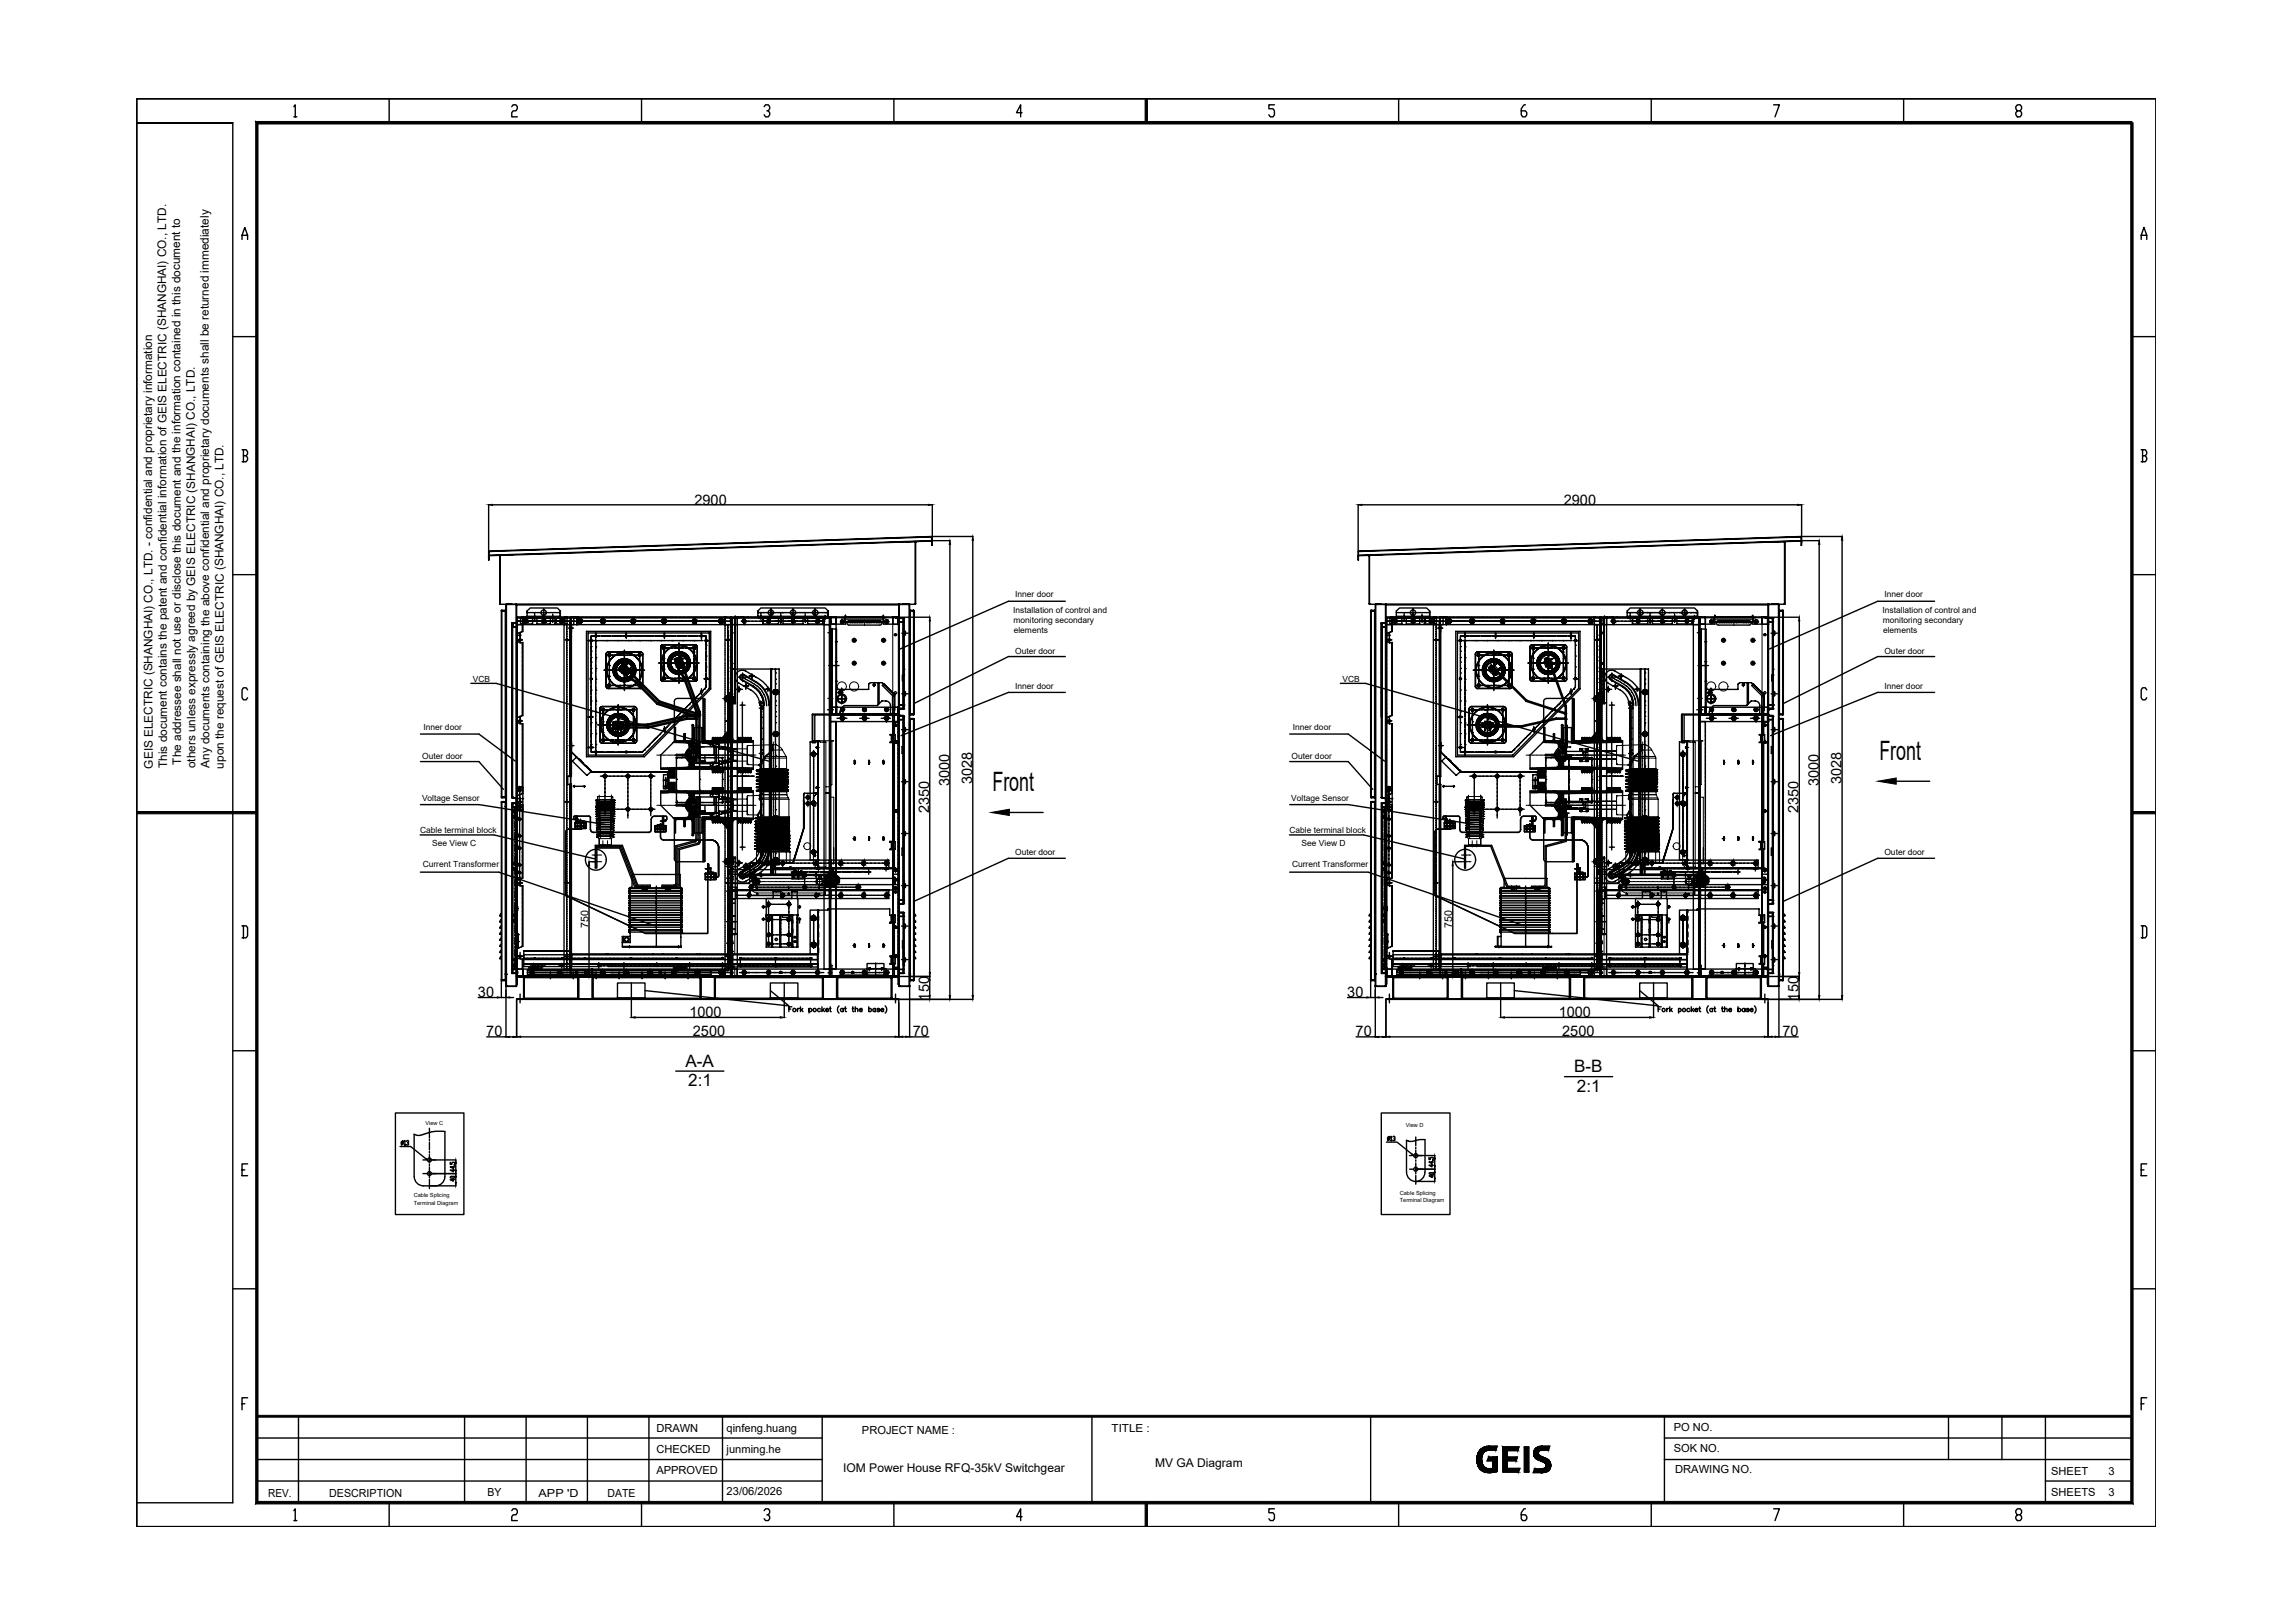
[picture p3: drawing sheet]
<svg xmlns="http://www.w3.org/2000/svg" width="420mm" height="297mm" viewBox="0 0 420 297" stroke-linecap="round" stroke-linejoin="round" font-family="sans-serif">
<defs><g id="words">
<g font-size="4.9">
<text x="343.9" y="139">Front</text>
<text x="181.6" y="144.7">Front</text>
</g>
<g font-size="3.1">
<text x="125.4" y="195.2">A-A</text>
<text x="288.1" y="196.3">B-B</text>
<text x="126" y="198.8">2:1</text>
<text x="288.6" y="199.8">2:1</text>
</g>
<g font-size="2.7">
<text x="127.1" y="92.3">2900</text>
<text x="286.2" y="92.3">2900</text>
<text x="173.8" y="143.9" transform="rotate(-90 173.8 143.9)">3000</text>
<text x="177.9" y="143.5" transform="rotate(-90 177.9 143.5)">3028</text>
<text x="332.8" y="143.9" transform="rotate(-90 332.8 143.9)">3000</text>
<text x="337" y="143.5" transform="rotate(-90 337 143.5)">3028</text>
<text x="170.1" y="148.8" transform="rotate(-90 170.1 148.8)">2350</text>
<text x="329.2" y="148.8" transform="rotate(-90 329.2 148.8)">2350</text>
<text x="87.5" y="182.5">30</text>
<text x="170" y="183.1" transform="rotate(-90 170 183.1)">150</text>
<text x="246.6" y="182.5">30</text>
<text x="329.2" y="183.1" transform="rotate(-90 329.2 183.1)">150</text>
<text x="89" y="189.7">70</text>
<text x="126.2" y="186.1">1000</text>
<text x="126.8" y="189.7">2500</text>
<text x="167.1" y="189.7">70</text>
<text x="248.1" y="189.7">70</text>
<text x="285.3" y="186.1">1000</text>
<text x="285.9" y="189.7">2500</text>
<text x="326.2" y="189.7">70</text>
</g>
<g font-size="2.2">
<text x="28" y="140.6" transform="rotate(-90 28 140.6)">GEIS ELECTRIC (SHANGHAI) CO., LTD. - confidential and proprietary information</text>
<text x="30.6" y="140.6" transform="rotate(-90 30.6 140.6)">This document contains the patent and confidential information of GEIS ELECTRIC (SHANGHAI) CO., LTD.</text>
<text x="33.2" y="139.9" transform="rotate(-90 33.2 139.9)">The addressee shall not use or disclose this document and the information contained in this document to</text>
<text x="35.8" y="140.6" transform="rotate(-90 35.8 140.6)">others unless expressly agreed by GEIS ELECTRIC (SHANGHAI) CO., LTD.</text>
<text x="38.4" y="140.5" transform="rotate(-90 38.4 140.5)">Any documents containing the above confidential and proprietary documents shall be returned immediately</text>
<text x="41" y="140.6" transform="rotate(-90 41 140.6)">upon the request of GEIS ELECTRIC (SHANGHAI) CO., LTD.</text>
<text x="154.3" y="269.3">IOM Power House RFQ-35kV Switchgear</text>
<text x="211.4" y="268.5">MV GA Diagram</text>
</g>
<g font-size="2">
<text x="107.7" y="169.8" transform="rotate(-90 107.7 169.8)">750</text>
<text x="265.8" y="169.8" transform="rotate(-90 265.8 169.8)">750</text>
<text x="120.1" y="262.1">DRAWN</text>
<text x="133" y="262.1">qinfeng.huang</text>
<text x="157.7" y="262.4">PROJECT NAME :</text>
<text x="203.4" y="262.1">TITLE :</text>
<text x="306.3" y="261.8">PO NO.</text>
<text x="120.1" y="265.9">CHECKED</text>
<text x="120.1" y="269.7">APPROVED</text>
<text x="133" y="265.9">junming.he</text>
<text x="306.3" y="265.7">SOK NO.</text>
<text x="306.5" y="269.6">DRAWING NO.</text>
<text x="49.1" y="273.9">REV.</text>
<text x="60.3" y="273.9">DESCRIPTION</text>
<text x="89.2" y="273.8">BY</text>
<text x="98.6" y="273.9">APP 'D</text>
<text x="111.2" y="273.9">DATE</text>
<text x="133" y="273.6">23/06/2026</text>
<text x="375.4" y="273.8">SHEETS</text>
<text x="375.4" y="270">SHEET</text>
<text x="385.8" y="270">3</text>
<text x="385.8" y="273.7">3</text>
</g>
<g font-size="1.5">
<text x="185.4" y="112.2">Installation of control and</text>
<text x="185.8" y="109.3">Inner door</text>
<text x="344.5" y="112.2">Installation of control and</text>
<text x="344.9" y="109.3">Inner door</text>
<text x="185.5" y="114.1">monitoring secondary</text>
<text x="185.5" y="115.9">elements</text>
<text x="185.8" y="119.6">Outer door</text>
<text x="344.6" y="114.1">monitoring secondary</text>
<text x="344.6" y="115.9">elements</text>
<text x="344.9" y="119.6">Outer door</text>
<text x="86.5" y="124.8">VCB</text>
<text x="245.7" y="124.8">VCB</text>
<text x="185.8" y="126.1">Inner door</text>
<text x="344.9" y="126.1">Inner door</text>
<text x="77.5" y="133.6">Inner door</text>
<text x="236.6" y="133.6">Inner door</text>
<text x="77.3" y="139">Outer door</text>
<text x="236.4" y="139">Outer door</text>
<text x="77.2" y="146.6">Voltage Sensor</text>
<text x="236.3" y="146.6">Voltage Sensor</text>
<text x="76.9" y="152.5">Cable terminal block</text>
<text x="79.1" y="154.9">See View C</text>
<text x="236" y="152.5">Cable terminal block</text>
<text x="238.2" y="154.9">See View D</text>
<text x="77.4" y="158.7">Current Transformer</text>
<text x="185.8" y="156.5">Outer door</text>
<text x="236.4" y="158.7">Current Transformer</text>
<text x="344.9" y="156.5">Outer door</text>
</g>
<g font-size="1">
<text x="77.9" y="206">View C</text>
<text x="257.3" y="206.3">View D</text>
<text x="75.7" y="219.1">Cable Splicing</text>
<text x="75.7" y="220.5">Terminal Diagram</text>
<text x="256.2" y="218.6">Cable Splicing</text>
<text x="256.2" y="220">Terminal Diagram</text>
</g>
</g></defs>
<!-- layer: 0 -->
<g fill="none" stroke="#000" stroke-width=".25">
<path d="M25 18.1h369.6v261.3h-369.6zM53.8 19.5l.2-.3v2.2M71.2 18.1v4.4M93.7 19.5l.2-.3h.5l.3 .3v.4l-.3 .4h-.5l-.2 .3v.8h1M117.4 18.1v4.4M139.8 19.5l.3-.3h.5l.3 .3v.4l-.3 .4h-.3M163.6 18.1v4.4M233.2 19.2h-1v.7h.8l.2 .4v.7l-.2 .4h-.5l-.3-.4M256 18.1v4.4M279.2 19.2h-.3l-.5 .7v1.1l.3 .4h.5l.2-.4v-.4l-.2-.3h-.8M302.2 18.1v4.4M324.6 19.2h1l-.8 2.2"/>
<path d="M348.4 18.1v4.4M25 22.5h.1M42.6 22.5h-17.6h17.6M42.6 22.5v252.5h-17.6M53.8 21.4h.5M140.6 20.3l.3 .3v.4l-.3 .4h-.5l-.3-.4M187 20.6h-1l.8-1.4v2.2M369.2 20.3l-.3-.4v-.4l.3-.3h.5l.3 .3v.4l-.3 .4h-.5l-.3 .3v.4l.3 .4h.5l.3-.4v-.4l-.3-.3M44.3 43.8v-.7l.5-1.5 .5 1.5v.7M44.3 43.1h1M391.9 43.8v-.7l.5-1.5 .5 1.5v.7M391.9 43.1h1"/>
<path d="M42.6 61.6h4.4M390.2 61.6h4.4M44.3 82.3h.8l.2 .4v.3l-.2 .4M44.5 83.4h.6l.2 .4v.3l-.2 .4h-.8M44.5 82.3v2.2M89.4 92.3v9.8M90.1 92.4h79.8M167.5 99.2h.1M167.5 99.1l-78 2.5M167.5 99.1v11.4M167.5 99.1h.1M167.6 99.2v11.3"/>
<path d="M170.5 98.3l-81 2.6M170.5 98.2h7.6M170.5 99h.1M170.5 99l.1 .8zM170.5 99l-4.7 .1M170.6 92.3v7.1M173.8 99.6v82.6M173.9 98.9h-3.4v.1M178 98.9v83.3M248.6 92.3v9.8M249.2 92.4h79.8M324.4 99.2l-71.6 2.4h-4.2"/>
<path d="M324.4 99.2h.1M326.6 99.1v11.4M326.6 99.1h.1M326.6 99.1l-2.2 .1M326.6 99.2h.1M326.7 99.2h-.1M326.7 99.2v11.3M329.6 98.3l-81 2.6M329.6 98.2h7.6M329.6 99h.1M329.7 92.3v7.1M332.9 99.6v82.6"/>
<path d="M333 98.9h-3.4l.1 .9v-.8l-4.8 .1M337.1 98.9v83.3M391.9 82.3h.7l.3 .4v.3l-.3 .4M392.1 83.4h.5l.3 .4v.3l-.3 .4h-.7M392.1 82.3v2.2M42.6 105.2h4.4M89.4 101.7l.1 .8zM89.5 100.9l81-2.6v.6l-81 2.7M89.5 100.9v.7M89.5 101.6l-.1 .1M89.5 101.7h.1M91.5 110.5l.1 .1"/>
<path d="M91.5 101.7v8.9M91.5 110.5h.1M91.5 101.7v8.8M91.5 110.6h2.2M91.6 101.6l-.1 .1M91.8 111.8h.1M91.8 111.8v34.1M91.8 111.7h.7l-.7 .1M91.8 111.7v.1M92.7 110.6h-.1M92.7 110.6v69.9M92.7 110.6l1.8 .1"/>
<path d="M93.7 114h.1M93.7 114l.1-.1v32.1l-.1-.1 .8 .1M93.8 114.6l.1 .1M93.8 114.6h.1M93.8 115.4h-.1M93.8 119.1l-.1 .1M93.8 114.9h-.1M93.8 115l-.1 .1M93.8 115.1l-.1 .1M93.8 114.1l-.1 .1M93.8 115.2l-.1 .1M93.8 115.5h-.1"/>
<path d="M93.8 115.6l-.1 .1M93.8 115.7l-.1 .1M93.8 115.9h-.1M93.8 116h-.1M93.8 116.1l-.1 .1M93.8 116.3h-.1M93.8 116.4h-.1M93.8 116.5h-.1M93.8 116.6l-.1 .1M93.8 116.8h-.1M93.8 116.9h-.1M93.8 117l-.1 .1"/>
<path d="M93.8 117.1l-.1 .1M93.8 117.3h-.1M93.8 117.4h-.1M93.8 117.5l-.1 .1M93.8 117.6l-.1 .1M93.8 117.8h-.1M93.8 117.9h-.1M93.8 118l-.1 .1M93.8 118.1l-.1 .1M93.8 118.2l-.1 .1M93.8 118.4l-.1 .1M93.8 118.5l-.1 .1"/>
<path d="M93.8 118.6l-.1 .1M93.8 118.7l-.1 .1M93.8 118.9l-.1 .1M93.8 119l-.1 .1M93.8 119.3h-.1M93.8 119.4h-.1M93.8 119.5l-.1 .1M93.8 119.6l-.1 .1M93.8 119.8h-.1M93.8 119.9h-.1M93.8 114.2l-.1 .1M93.8 114.3l-.1 .1"/>
<path d="M93.8 114.4l-.1 .2M93.8 114.6l-.1 .1M93.8 114.7l-.1 .1M93.9 114.1l-.1 .5M93.9 114l-.1 .1M93.9 114h.6h-.2M93.9 114.7h.5h-.5M93.9 114.7h.1M94 114h-.1M94 114h.1M94.1 114.7h-.1M94.2 114h-.1"/>
<path d="M94.2 114.7h.1M94.3 114h-.1M94.3 114.7h.1M94.4 114h-.6M94.4 114h.1M94.5 110.6h-1.8M94.5 110.6h.1M94.5 110.6v69.9M94.5 114h.1M94.5 110.7l70.1-.1v69.9M94.5 110.7v68.2M94.5 113h.1"/>
<path d="M94.5 113.6h.1M94.5 113.8h.1M94.5 117.2l.2 .3M94.5 116.3h.1M94.5 114.3h57.4M94.5 114h-.8v32h.8M94.5 116.3h.7M94.5 110.6v.1M94.5 114.3v65.2M94.5 116.2l.2 .1M94.5 116.7l.1 .1M94.5 117.4l.1 .1"/>
<path d="M94.6 113.1v.1M94.6 113.3v.2M94.6 113.8v.1M94.6 114v.2M94.6 113.6h.1M94.6 113.8h.1M94.6 113v1.4M94.6 114.4v.2M94.6 114.7v.1M94.6 114.9v.2M94.6 115.2v.2M94.6 115.4v.1"/>
<path d="M94.6 115.7h.1M94.6 115.9v.1M94.6 116.2v.1M94.6 116.4v.1M94.6 116.6v.2M94.6 116.9v.1M94.6 117.3v.2M94.6 117.6v.1M94.6 117.8v.1M94.6 118v.2M94.6 118.3v.1M94.6 118.5v.1"/>
<path d="M94.6 118.7v.2M94.6 119v.1M94.6 119.3h.1M94.6 119.5v.1M94.6 119.8v.1M94.6 120v.1M94.6 113h9.8M94.6 117.5l1.1 .1v13.3l-1 .4M94.6 114.6v.1M94.6 114.9h.1M94.6 115.6h.1M94.6 115.8h.1"/>
<path d="M94.6 115.9v1.7M94.6 117.7v.1M94.6 117.9v.1M94.6 118.2v.1M94.6 118.5h.1M94.6 118.7h.1M94.6 119h.1M94.6 119.2h.1M94.6 119.4h.1M94.6 119.7h.1M94.6 116.8h.1M94.6 113h.1"/>
<path d="M94.7 113h9.7M94.7 113.1v.1M94.7 113.3v.1M94.7 113.5v.2M94.7 113.7v.2M94.7 114v.1M94.7 114.2v.2M94.7 114.4v.2M94.7 114.7v.1M94.7 114.9v.2M94.7 115.2v.2M94.7 115.4v.1"/>
<path d="M94.7 115.7h.1M94.7 115.9v.1M94.7 116.2v.1M94.7 116.4v.1M94.7 116.6v.2M94.7 116.9v.1M94.7 117.1v.1M94.7 117.6v.1M94.7 117.8v.1M94.7 118v.2M94.7 118.3v.1M94.7 118.5v.1"/>
<path d="M94.7 118.7v.2M94.7 119v.1M94.7 119.3h.1M94.7 119.5v.1M94.7 119.8v.1M94.7 120v.1M94.7 113v1.3M94.7 114.6v.1M94.7 114.9h.1M94.7 115.6h.1M94.7 115.8h.1M94.7 115.9v1.7"/>
<path d="M94.7 117.7v.1M94.7 117.9v.1M94.7 118.2v.1M94.7 118.5h.1M94.7 118.7h.1M94.7 119h.1M94.7 119.2h.1M94.7 119.4h.1M94.7 119.7h.1M94.7 115.9h-.2M94.9 113.7h.1M95.1 113.7h.8"/>
<path d="M95.2 116.3h.1M95.2 115.7v.7M95.2 116.5v.3M95.2 116.9v.4M95.2 117.4v.3M95.3 113.2h8.5M95.3 113v1.2h2.2v-1M95.3 113.7h-.7M95.4 113.7h.3M95.4 112.9v.1M95.6 112.9v.1M95.6 114.3v.1"/>
<path d="M95.6 114.5v.2M95.6 114.7v.2M95.6 115v.1M95.6 115.2v.2M95.6 117.6v.1M95.6 117.8v.1M95.6 118v.1M95.6 118.2v.2M95.6 118.5v.1M95.6 118.7v.1M95.6 119v.1M95.6 119.3h.1"/>
<path d="M95.6 119.5v.1M95.6 119.7v.4M95.6 117.1l-1 .1M95.6 114.4v.1M95.6 114.9v.1M95.6 115.2h.1M95.6 115.4v.2M95.6 117.7v.1M95.6 117.9v.1M95.6 118.2h.1M95.6 118.5h.1M95.6 118.7h.1"/>
<path d="M95.6 118.9h.1M95.6 119.2h.1M95.6 119.4h.1M95.6 119.6h.1M95.7 113l7.6-.1v1.4M95.7 112.9l-1.1 .1M95.7 113h.1M95.7 112.9h.1M95.7 112.9v2.7l-1 .3M95.8 113.7h5.5M95.9 113h.2M95.9 113.7l.2 .1"/>
<path d="M95.9 113.8l.2 .1M95.9 113.5v.1M96 113.5h.4v.3h-.4zM96.1 113.4h.1M96.1 113.5h-.1M96.1 113.7h.1M96.1 113.8h.2M96.1 113.5l-.1 .1M96.1 114h.2M96.2 113h.1M96.2 113.6h.1v.2h-.1zM96.2 113.5h.1"/>
<path d="M96.2 113.6v.2zM96.2 113.7h.1M96.2 113.8h.1M96.2 112.9v.1M96.2 113.3v.7M96.3 113.4h-.2M96.3 113.4l.1 .1M96.3 113.7h.1M96.3 113.5h.1M96.4 113.7h.1M96.4 113.5v.1M96.4 113.8h.1"/>
<path d="M96.4 113h.1M96.4 113.9l-.1 .1M96.4 113.5h.1M96.4 111.8l.6-.5h5l.5 .5v1.1h-6.1zM96.4 113.7v.1M96.4 112.8h6.1M96.4 112.1h.5M96.5 113.8h.1M96.5 113.6l-.1 .1M96.5 112.9v.1M96.5 113.5h.1M96.5 113.7v.1"/>
<path d="M96.6 113.7h.1M96.7 113h.1M96.7 113.7h.1M96.9 113h.1M96.9 113.7h.1M97 112.1h.1M97 113.7h.1M97.1 113.7h.1M97.2 113h.1M97.2 112.1h.4M97.3 113.7h1.1M97.4 113h.1"/>
<path d="M97.6 113h.2M97.7 112.1h.1M97.8 112.1h.5M97.8 112.3v1.2M97.9 113h.1M98.1 113h.1M98.3 113.2v1h2.4v-1M98.3 113h.2M98.4 113.7h.2M98.4 112.1h.1M98.6 112.1h.4M98.6 113h.1"/>
<path d="M98.7 113.7h.1M98.8 113.7h.1M98.8 113h.1M98.9 113.7h.1M99 113h.2M99 113.7h.2M99.1 112.1h.1M99.2 113.6h.1M99.2 113.7l.1 .1M99.2 113.8l.1 .1M99.3 113.5l-.1 .1M99.3 112.1h.4"/>
<path d="M99.3 113h.1M99.3 113.5h.1M99.3 113.7h.1M99.3 113.5v.1M99.3 113.8h.1M99.3 113.5h.4v.3h-.4zM99.3 113.4h.1M99.3 113.9h.1M99.4 113.7h.1M99.4 113.9h.1M99.4 113.5h.1M99.4 113.6h.2v.2h-.2z"/>
<path d="M99.4 113.8l.1 .1M99.4 114h.1M99.5 113.7h.1M99.5 114h.1M99.5 113.4h-.1M99.5 113.5h.1M99.5 113.8h.1M99.5 111.4v1.3M99.5 113.3v.7M99.5 113h.1M99.5 113.4l.2 .1M99.6 113.7h.1"/>
<path d="M99.7 113.9l-.1 .1M99.7 113.5h.1M99.7 113.8l-.2 .1M99.7 113.5v.1M99.7 113.9h.1M99.7 113.7h.1M99.7 113.7v.1M99.7 113.6h.1M99.8 113h.1M99.8 113.8h.1M99.8 113.7v.1M99.8 113.6l-.1 .1"/>
<path d="M99.8 112.1h.1M99.8 113.7h.9M100 112.1h.4M100 113h.1M100.3 113h.1M100.5 113h.1M100.5 112.1h.1M100.7 112.1h.4M100.7 113.7h.1M100.8 113h.1M100.9 113.7h.1M101 113h.1"/>
<path d="M101 113.7h.1M101.1 113.7h.1M101.1 112.4v1.5M101.2 113h.2M101.2 113.7h.1M101.2 112.1h.1M101.4 113.7h.1M101.4 113.7h1.1M101.4 112.1h.5M101.5 113h.1M101.5 113.7h.1M101.6 113.2v1h2.2v-1.2h-9.3v1.3"/>
<path d="M101.7 113.7h.1M101.7 113.4v.1M101.7 113.6v.1M101.7 113.3v.7v-.2M101.7 113h.1M101.8 113.5l.1 .2-.1 .1M101.8 113.5l-.3 .2 .3 .1M101.8 113.7h.2M101.9 113h.2M102 112.1h.1M102 113.7h.1M102.1 113h.2"/>
<path d="M102.1 112.1h.4M102.2 113.7h.1M102.3 113.7h.8M102.4 113h.1M102.5 113.6v.1M102.5 113.5v.1M102.5 113.6h.1M102.5 113.8h.1M102.5 111.8v1.1M102.5 113.8v.1M102.6 113.5h-.1M102.6 113.9h.1"/>
<path d="M102.6 113.6v.2M102.6 113.5h.4v.3h-.4zM102.6 113h.2M102.6 113.7h.1M102.6 113.7h1.4M102.6 113.8l.2 .1M102.7 113.4h-.1M102.7 114h.1M102.7 113.6l.1 .1zM102.7 113.4h.1M102.7 113.6h.1v.2h-.1zM102.7 113.5h.1"/>
<path d="M102.7 113.5l-.1 .1M102.8 113.5h.1M102.8 113.8h.1M102.8 113.4v.8M102.8 113.3v.7M102.8 113h.2M102.8 113.4l.2 .1M102.9 113.5h.1M102.9 113.8l-.1 .1M102.9 113.9l-.1 .1M102.9 113.7h.1M103 113.5v.1"/>
<path d="M103 113.8h-.1M103 113.9h.1M103 113.5h.1M103 113.7h.1M103 113.7v.1M103 113.8h.1M103.1 113.7v.1M103.1 113.6v.1M103.1 113h.1M103.2 113.7h.1M103.2 114.3v63h1.2v-33.7M103.3 113h.1"/>
<path d="M103.3 112.9h.1M103.3 113.7h.1M103.4 117.1h.3M103.4 113.7h.1M103.5 112.9v.1M103.6 113.7h.1M103.6 117h.3v.2h-.3zM103.6 112.9v.1M103.7 113.7h.1M103.7 114.1v.1M103.7 114.3v.3M103.7 114.7v.4"/>
<path d="M103.7 115.2v1.7M103.7 117v.3M103.7 117.4v.3M103.7 117.8v.4M103.7 118.2v2M103.8 117.1h.1M103.8 113.7h.1M103.8 112.9v.1M103.9 117.1h.1M104 114.9h.2M104 117.1h.1M104.2 117.1h.1"/>
<path d="M104.2 114.9h.8M104.4 113v1.4M104.4 114.5v.1M104.4 114.7v.1M104.4 114.9v.2M104.4 115.2v.2M104.4 115.4v.1M104.4 115.7v.1M104.4 115.9v.1M104.4 116.2v.1M104.4 116.4v.1M104.4 116.7v.1"/>
<path d="M104.4 116.9v.1M104.4 117.1v.2M104.4 117.3v.2M104.4 117.6v.1M104.4 117.8v.2M104.4 118v.2M104.4 118.3v.1M104.4 118.5v.2M104.4 118.7v.2M104.4 119v.1M104.4 119.3h.1M104.4 119.5v.1"/>
<path d="M104.4 119.8v.1M104.4 120v.1M104.4 113.6l-.1 28.4M104.4 114.4v.1M104.4 114.6v.1M104.4 114.9h.1M104.4 115.2h.1M104.4 115.6h.1M104.4 116.1h.1M104.4 116.3h.1M104.4 116.6h.1M104.4 116.8h.1"/>
<path d="M104.4 117v.1M104.4 117.5v.1M104.4 117.7v.1M104.4 118.2v.1M104.4 118.5h.1M104.4 119h.1M104.4 119.2h.1M104.4 119.4h.1M104.4 119.7h.1M104.4 113h.1M104.4 113v.2M104.4 113.3v.2"/>
<path d="M104.4 113.8v.1M104.4 114v28M104.4 114.5l-.1 .9h.2M104.4 113.4h.1M104.4 113.2v.1M104.4 113.5v.1M104.4 113.8h.1M104.4 114h.1M104.5 113h-1.2v1.3M104.5 113h.1M104.5 114.5h.1v1.2h-.1M104.5 113v64.3"/>
<path d="M104.5 113v.2M104.5 113.3v.2M104.5 113.6v.1M104.5 113.8v.1M104.5 114v.5M104.5 113.2v.1M104.5 113.5v.1M104.5 113.8h.1M104.5 114h.1M104.5 114.6v23.1M104.5 112.9l1.1 .1M104.5 112.9h1.1"/>
<path d="M104.5 113h29.2M104.5 112.9l-1.2 .1M104.6 114.3v27.7h-.7v1.6h.7v33.7h-.3v-33.7M105 113h28.6M105 113v1.3M105.2 113.7h-.8M105.2 113.7h.3M105.6 113.7h27.8M105.6 112.9l-1.1 .1M105.6 112.9h.1M105.6 112.9v1.4v-1.3h-1.1v1.3M105.6 113h.1"/>
<path d="M105.8 113h.1M105.8 113.7h.3M105.8 113.5h.1M105.8 113.5v.1M105.8 113.8h.1M105.8 113.7h.1M105.8 113.9l.1 .1M105.9 113.3a.39 .39 0 0 0 0 .7 .39 .39 0 0 0 .6-.3 .4 .4 0 0 1-.5 .3 .4 .4 0 0 1-.3-.5 .4 .4 0 0 1 .6-.2l.2 .4a.38 .38 0 0 0-.2-.4 .38 .38 0 0 0-.4 0zM105.9 113.4h-.1M105.9 113.6l-.1 .1M105.9 113.7v.1M105.9 113.8l.1 .1"/>
<path d="M105.9 113.5v.1M105.9 113.5h.1M106 113h.1M106 113.5h.3v.3h-.3zM106 114h.1M106 113.3l-.1 .1M106 113.9h.1M106.1 113.3h.1M106.1 113.5h-.1M106.1 113.9h.1M106.1 114h.1M106.1 113.1v.8"/>
<path d="M106.1 114v.1M106.1 113.5h.1M106.1 113.4v.1M106.1 114h.2M106.2 113h.2M106.2 113.3h.1M106.2 113.5h.1M106.3 113.5l.1 .1M106.3 113.5h.1M106.3 113.8l-.2 .1M106.3 113.3v.1M106.3 113.4h.1"/>
<path d="M106.3 113.8h.1M106.3 113.7v.1M106.4 113.5h.1M106.4 113.4h.1M106.4 113.7h.1M106.4 113.5l.1 .1M106.4 113.8l-.1 .2M106.5 113h.1M106.5 113.7h.1M106.5 113.7l-.1 .1M106.7 113h.1M106.9 113h.2"/>
<path d="M106.9 113.7h.1M107.2 113h.1M107.2 113.7h.3M107.3 115.5h22.8v10.6l-12.2 12.4h-10.6zM107.4 113h.1M107.6 113h.2M107.6 115.8h22.2v10.2l-12 12.2h-10.2zM107.6 117.2h.2M107.8 113.7h.2M107.9 117.2h.3v.3M107.9 113h.1M108 117.1h.3v.3h-.3z"/>
<path d="M108.1 113h.1M108.2 117.2h.1M108.2 118v.3M108.2 118.3h.1M108.2 119.2h.1M108.2 119.2v.3M108.2 117.5v.5M108.2 118.4v.7M108.2 119.5v.5M108.2 117.2h.8M108.3 113h.2M108.3 113.7h.1"/>
<path d="M108.6 113h.1M108.9 113h.1M108.9 116.4h-.7v.7M108.9 113.7h.1M108.9 116.4h.1M108.9 116.3h.2v.2h-.2zM108.9 116.4h.8M109 117.2h.1M109 116v.3M109 117.2v.3M109 118.4h.1M109 119.2v.3"/>
<path d="M109 115.8v.2M109 116.4v.4M109 117.1v.1M109 117.6v.7M109 118.4v.8M109 119.6v.7M109.1 113h.1M109.1 117.2h1.1M109.2 113.7h.3M109.4 113h.1M109.6 113h.1M109.7 113.7h.3"/>
<path d="M109.7 116.4h.3M109.8 113h.2M110 113.5a.39 .39 0 0 0 .2 .5 .39 .39 0 0 0 .5-.3 .4 .4 0 0 1-.5 .3 .4 .4 0 0 1-.3-.5 .4 .4 0 0 1 .6-.2l.2 .4-.1-.2a.42 .42 0 0 0-.6 0zM110 113.5v.2M110 113.8h.1M110 113h.2M110 113.9l.1 .1M110 113.5h.1M110.1 113.6v.2M110.1 116.4h.7M110.1 114h.1M110.1 113.8h.1"/>
<path d="M110.2 113.5h.3v.3h-.3zM110.2 113.3l-.2 .1M110.2 113.8l.1 .1M110.2 113.5l-.1 .1M110.2 117.2h.8M110.3 113.5h.1M110.3 114h.1M110.3 113h.1M110.3 113.9h.1M110.3 113.3h-.1M110.3 113.1v.8M110.3 114v.1"/>
<path d="M110.3 113.3h.1M110.3 113.4v.1M110.3 113.7h.1M110.4 114h.1M110.4 113.5h.1M110.4 113.8l-.1 .1M110.5 113.3v.1M110.5 113h.2M110.5 114h.1M110.5 113.5v.1M110.5 113.8h.1M110.5 113.4h.1"/>
<path d="M110.5 113.7h.1M110.5 113.7v.1M110.6 113.5h.1M110.6 113.5l.1 .1M110.6 113.8l-.1 .2M110.7 113.7h.1M110.7 113.7l-.1 .1M110.7 113h.2M110.9 113.7h.1M110.9 116.4h.1M110.9 116.4h.8M110.9 119.7v5.9"/>
<path d="M111 113h.1M111 117.2h.1M111.1 117.2h.7M111.2 113.7h.3M111.2 113h.2M111.3 119.7h.4v.4h-.4zM111.3 119.3l-.3 .2-.1 .2M111.3 119.9l.1-.2 .2 .1 .1 .2h-.2M111.4 119.3h5.8M111.4 119.7h.2v.3h-.2zM111.4 119.8h.2v.2h-.2zM111.4 113h.2"/>
<path d="M111.7 113h.1M111.7 113.7h.3M111.7 116.4h.3M111.7 119.9h-.2v.2M111.8 119.9h.4M111.9 117.2h.3M111.9 113h.1M112.1 116.4h.7M112.2 113h.1M112.2 117.2h.8M112.3 119.9h.3M112.3 113.7h.1"/>
<path d="M112.5 113h.1M112.6 119.9h.8M112.7 113h.1M112.9 113h.1M112.9 113.7h.1M112.9 116.4h.1M112.9 116.4h.8M113 117.2h.1M113 117.2h.8M113.2 113h.1M113.2 113.7h.3M113.4 113h.1"/>
<path d="M113.4 119.9h.1M113.5 119.9h.2M113.6 113h.2M113.7 113.7h.3M113.7 116.4h.3M113.8 119.9h.4M113.8 117.2h.3M113.9 113h.1M114.1 116.4h.7M114.1 113h.1M114.2 117.2h.7M114.3 119.4h.1"/>
<path d="M114.3 119.9h.3M114.3 119v.3M114.3 119.4v.8M114.3 113h.2M114.3 113.7h.1M114.6 113h.1M114.6 116v.3M114.6 119.9h.8M114.6 115.8v.2M114.6 116.4v.4M114.8 113h.1M114.9 113.7h.1"/>
<path d="M114.9 116.4h.1M114.9 116.4h.8M115 117.2h.1M115 113h.2M115 117.2h.8M115.2 113.7h.3M115.3 113h.1M115.4 119.9h.1M115.5 119.9h.2M115.5 113h.1M115.5 113.5a.41 .41 0 0 0 .3 .5 .41 .41 0 0 0 .5-.3 .4 .4 0 0 1-.5 .3 .4 .4 0 0 1-.3-.5 .42 .42 0 0 1 .5-.2 .42 .42 0 0 1 .3 .4 .42 .42 0 0 0-.3-.4 .42 .42 0 0 0-.5 .2zM115.5 113.5v.2"/>
<path d="M115.5 113.8h.1M115.6 113.5h.1M115.6 113.9h.1M115.6 113.4h.1M115.6 113.9l.3 .1M115.7 113.6v.2M115.7 113.7h.3M115.7 113.8h.1M115.7 113.8l.1 .1M115.7 116.4h.3M115.8 113h.1M115.8 113.5h.2v.3h-.2z"/>
<path d="M115.8 113.3l-.1 .1M115.8 113.5l-.1 .1M115.8 119.9h.4M115.8 113.6h.2v.2h-.2zM115.8 113.3h.1M115.8 113.9h.1M115.8 117.2h.3M115.9 113.9h.1M115.9 113.3h.1M115.9 114h.1M115.9 113.1v.8h.1M115.9 114v.1"/>
<path d="M115.9 113.5h.1M115.9 113.4l-.1 .1M116 113.5h.1M116 113.3l.1 .1M116 113h.1M116 114h.1M116 116.4h.8M116.1 113.5v.1M116.1 113.8l-.1 .1M116.1 113.9v.1M116.1 113.7h.1M116.1 113.7v.1"/>
<path d="M116.1 113.4h.1M116.2 113.5h.1M116.2 117.2h.7M116.2 113.5l.1 .1M116.2 113.8v.1M116.3 113h.1M116.3 113.7h.1M116.3 113.7l-.1 .1M116.3 119.9h.3M116.5 113h.1M116.6 119.9h.3M116.7 113h.2"/>
<path d="M116.9 113.7h.1M116.9 116.4h.1M116.9 119.7h.3v.4h-.3zM116.9 119.9l.1-.2 .2 .1v.2h-.2M116.9 119.7h.3v.3h-.3zM116.9 119.9h.2v.2M116.9 116.4h.8M116.9 119.8h.3v.2h-.3zM117 113h.1M117 117.2h.1M117 117.2h.8M117.2 113.7h.2"/>
<path d="M117.2 113h.2M117.2 119.3l.4 .2v.2v6.1l-.4 .2h-5.8l-.3-.1-.2-.3M117.4 113h.2M117.7 113h.1M117.7 113.7h.3M117.7 116.4h.3M117.8 117.2h.3M117.9 113h.2M118 116.4h.8M118.1 113h.2M118.2 117.2h.7M118.3 113.7h.1"/>
<path d="M118.4 113h.1M118.6 113h.2M118.8 113h.2M118.8 113.7h.1M118.8 116.4h.1M118.9 116.4h.7M119 117.2h.1M119 117.2h.8M119.1 113h.1M119.1 113.7h.3M119.4 113h.1M119.6 113h.1"/>
<path d="M119.7 113.7h.3M119.7 116.4h1.1M119.8 117.2h.3M119.9 113h.1M120.1 113h.1M120.2 117.2h.7M120.3 113h.2M120.3 113.7h.1M120.6 113h.1M120.8 113h.1M120.8 113.7h.1M120.8 116.4h.1"/>
<path d="M120.9 116.4h.7M121 117.2h.1M121 113h.2M121 117.2h.8M121.1 118h6.1l.4 .2v6.1l-.2 .3-6.1 .1-.3-.2-.1-6.1zM121.1 113.8h.1M121.1 113.7h.3M121.2 113.9h.1M121.2 113.5l-.1 .2M121.2 113.5h.1M121.3 113.6v.2M121.3 113.9v.1"/>
<path d="M121.3 113h.1M121.3 113.3a.39 .39 0 0 0 0 .7 .39 .39 0 0 0 .6-.3 .39 .39 0 0 1-.5 .4 .39 .39 0 0 1-.3-.5 .39 .39 0 0 1 .6-.3l.2 .4a.4 .4 0 0 0-.6-.4zM121.3 113.3l-.1 .1M121.3 114h.1M121.3 113.5v.1M121.3 113.8h.1M121.3 118.4h.4v.3h-.4zM121.3 118.6l.1-.2h.2v.2l-.1 .1M121.3 113.5h.3v.3h-.3zM121.3 113.3h.2M121.3 118.4h.3v.3h-.3zM121.4 113.6h.2v.2h-.2z"/>
<path d="M121.4 118.5h.2v.2h-.2zM121.4 114h.1M121.4 113.8v.1M121.5 114h.1M121.5 113.4l-.2 .1M121.5 113h.1M121.5 113.9h.1M121.5 113.5h.1M121.5 113.4h.1M121.5 113.1v.8h-.1M121.5 119.4v.2M121.5 119.3h.1"/>
<path d="M121.5 114v.1M121.5 119.7v.4M121.6 113.3h.1M121.6 114h.1M121.6 116v.3M121.6 115.8v.2M121.6 116.4v.4M121.6 113.8v.1M121.6 113.5h.1M121.7 113.7h.3M121.7 113.5v.1M121.7 113.8h.1"/>
<path d="M121.7 116.4h.3M121.7 113.3v.1M121.7 113h.2M121.7 113.4h.1M121.7 113.7h.1M121.7 113.7v.1M121.8 113.5h.1M121.8 113.5v.1M121.8 117.2h.3M121.8 113.7h.1M121.8 113.8l-.1 .2M121.8 113.7v.1"/>
<path d="M122 113h.1M122 116.4h.8M122.1 117.2h.8M122.2 113h.1M122.2 118.6h-.7v.7M122.3 118.6h.1M122.3 113.7h.1M122.3 118.6h.8M122.4 113h.2M122.7 113h.1M122.8 113.7h.1M122.8 116.4h.1"/>
<path d="M122.9 116.4h.7M123 113h.1M123 117.2h.1M123 117.2h.8M123.1 118.6h1.1M123.1 113.7h.3M123.2 113h.1M123.5 113h.1M123.7 113h.1M123.7 113.7h.3M123.7 116.4h1.1M123.8 117.2h.3"/>
<path d="M123.9 113h.2M124.1 113h.2M124.1 117.2h.8M124.3 118.1h.1M124.3 118.9v.3M124.3 118.6h.1M124.3 113.7h.1M124.3 117.6v1.3M124.3 119v1.9M124.3 118.6h.8M124.4 113h.1M124.6 113h.2"/>
<path d="M124.8 113h.2M124.8 113.7h.1M124.8 116.4h.1M124.9 116.4h.7M124.9 117.2h.1M125 117.2h.7M125.1 113h.1M125.1 118.6h.3M125.1 113.7h.3M125.3 113h.2M125.4 118.6h.8M125.5 113h.2"/>
<path d="M125.7 113.7h.3M125.7 116.4h.3M125.8 117.2h.3M125.8 113h.1M126 116.4h.8M126 113h.1M126.1 117.2h.8M126.3 113h.1M126.3 118.6h.1M126.3 113.7h.1M126.3 118.6h.5M126.5 113h.1"/>
<path d="M126.8 113h.1M126.8 113.5l-.1 .2M126.8 113.8h.1M126.8 113.9l.1 .1M126.8 113.5h.1M126.8 113.7h.1M126.8 116.4h.1M126.8 113.6l.1 .2M126.8 118.4h.4v.3h-.4zM126.8 116.4h.8M126.9 113.3a.39 .39 0 0 0 0 .7 .39 .39 0 0 0 .6-.3 .39 .39 0 0 1-.5 .4 .39 .39 0 0 1-.3-.5 .39 .39 0 0 1 .6-.3l.2 .4a.4 .4 0 0 0-.6-.4zM126.9 113.6h.1"/>
<path d="M126.9 118.4h.3v.3h-.3zM126.9 113.8h.1M126.9 113.5h.3v.3h-.3zM126.9 114h.1M126.9 117.2h.1M126.9 118.5h.2v.2h-.2zM127 118.4h.2l-.1 .3-.2-.1zM127 113h.1M127 113.3l-.2 .1M127 113.8l.1 .1M127 117.2h.7M127 113.3h.2"/>
<path d="M127 113.5l-.1 .1M127 119.3h.1M127 119.4v.2M127 118.7v.6M127 119.7v.4M127.1 114h.1M127.1 113.9h.1M127.1 113.7h.3M127.1 113.5h.1M127.1 113.4v.1M127.1 113.1v.8M127.1 114v.1"/>
<path d="M127.2 113.9h-.1M127.2 113.3l.1 .1M127.2 113.5h.1M127.3 113h.1M127.3 114h.1M127.3 113.8l-.1 .1M127.3 113.5v.1M127.3 113.7h.1M127.3 113.7v.1M127.3 113.4h.1M127.3 113.6h.1M127.3 113.9v.1"/>
<path d="M127.4 113.5h.1M127.4 113.5v.1M127.4 113.7h.1M127.4 113.8v.1M127.4 113.7v.1M127.5 113h.1M127.6 113.7h.3M127.6 116.4h1.1M127.7 113h.2M127.8 117.2h.3M128 113h.1M128.1 117.2h.5"/>
<path d="M128.2 113h.1M128.2 116.3h.3v.2h-.3zM128.2 113.7h.1M128.4 115.8v.5M128.4 116.3v.7M128.4 113h.2M128.7 113h.1M128.8 113.7h.1M128.8 116.4h.1M128.8 116.4h.4v.5M128.9 117.2h.1M128.9 113h.1"/>
<path d="M129 117.2h.1M129.1 117.2h.2M129.1 117.1h.3v.3h-.3zM129.1 113.7h.3M129.1 113h.2M129.2 116.9v.3M129.2 118.1h.1M129.2 118.1v.3M129.2 118.9v.3M129.2 117.3v.7M129.2 118.4v.5M129.2 119.3v.7"/>
<path d="M129.4 117.2h.4M129.4 113h.1M129.6 113h.1M129.6 113.7h.3M129.9 113h.1M130.1 113h.1M130.2 113.7h.1M130.4 113h.1M130.6 113h.1M130.8 113h.2M130.8 113.7h.1M131.1 113h.1"/>
<path d="M131.1 113.7h.3M131.3 113h.2M131.5 113h.2M131.6 113.8h.1M131.6 113.6v.1M131.6 113.7h.3M131.6 113.9l.2 .1M131.6 113.5v.1M131.7 113.5h.1M131.7 113.6l.1 .2M131.8 113.3a.39 .39 0 0 0 0 .7 .39 .39 0 0 0 .5-.3 .39 .39 0 0 1-.4 .4 .39 .39 0 0 1-.3-.5 .39 .39 0 0 1 .5-.3l.2 .4a.4 .4 0 0 0-.5-.4zM131.8 113.6h.1"/>
<path d="M131.8 113.8h.1M131.8 113h.1M131.8 113.5h.3v.3h-.3zM131.8 114h.1M131.8 113.3l-.1 .1M131.8 113.8l.1 .1M131.9 113.3h.2M131.9 113.5l-.1 .1M131.9 114h.1M132 113.9h.1M132 113.4l.1 .1M132 113.1v.8"/>
<path d="M132 114v.1M132 113h.2M132 114h.1M132.1 113.9h-.1M132.1 113.3l.1 .1M132.1 113.5h.1M132.1 113.8v.1M132.1 114h.1M132.1 113.5v.1M132.1 113.8h.1M132.2 113.4h.1M132.2 113.7h.1"/>
<path d="M132.2 113.7l-.1 .1M132.2 113.6h.1M132.2 113h.2M132.2 113.5h.1M132.3 113.5v.1M132.3 113.5h.1M132.3 113.7h.1M132.3 113.8l-.1 .2M132.3 113.7v.1M132.5 113h.1M132.7 114.3v-1.3h1.1v1.3M132.7 112.9l-27.1 .1"/>
<path d="M132.7 112.9h.1M132.7 113h.1M132.7 114.3h.1M132.7 112.9v1.7M132.7 114.7v.3M132.7 115.1v.3M132.7 115.5v.3M132.7 115.9v.3M132.7 116.3v.2M132.7 116.7v.3M132.7 117.1v.3M132.7 117.5v.3"/>
<path d="M132.7 117.9v.3M132.7 118.3v.3M132.7 118.7v.3M132.7 119.1v.3M132.7 119.5v.3M132.7 119.9v.2M132.7 114.3h.2M132.8 117.1h.2M133 114.3h.1M133.1 117.1h.1M133.1 117h.2v.2h-.2zM133.1 117.1h.5"/>
<path d="M133.2 115.1v.3M133.2 116.3h.1M133.2 117.1v.3M133.2 118.2h.1M133.2 119.1v.3M133.2 115.8v.3M133.2 116.6v.3M133.2 116.9h.1M133.2 117.8v.3M133.2 118.6v.3M133.2 118.9h.1M133.2 119.8v.3"/>
<path d="M133.2 114.3v.8M133.2 115.4v61.9M133.2 114.3h.1M133.4 113.7h.2M133.4 114.3h.2M133.6 113l.1 .1M133.6 113.5h.3M133.7 112.9l-1 .1M133.7 113.1v1.2M133.7 113.1v65.4M133.7 113h.1M133.7 112.9h1.2"/>
<path d="M133.7 113v.2M133.7 113.3v.2M133.7 113.6v.1M133.7 113.8v.1M133.7 114v.6M133.7 115.8h.5M133.7 113.2v.1M133.7 113.5v.1M133.7 113.8h.1M133.7 114h.1M133.7 114.7v.3M133.7 115.1v.3"/>
<path d="M133.7 115.5v.3M133.7 115.9v.3M133.7 116.3v.2M133.7 116.7v.3M133.7 117.1v.3M133.7 117.5v.3M133.7 117.9v.3M133.7 118.3v.3M133.7 118.7v.3M133.7 119.1v.3M133.7 119.5v.3M133.7 119.9v.2"/>
<path d="M133.8 113h.1M133.8 113.6l.1 .1M133.8 113.4h.1M133.8 113h1.2M133.8 113h18.1M133.8 113v64.3M133.9 113h.1M133.9 113v.2M133.9 113.3v.2M133.9 113.8v.1M133.9 114v.3M133.9 113v64.3"/>
<path d="M133.9 113.2v.1M133.9 113.5v.1M133.9 113.8h.1M133.9 114h.1M133.9 113v65.7M133.9 115.7h.1M134 120v.1M134 119.7v.2M134 119.5v.1M134 119.3h.1M134 119v.1M134 118.7v.1"/>
<path d="M134 118.5v.1M134 118.2v.2M134 118v.1M134 117.8v.1M134 117.5v.2M134 117.3v.1M134 117.1v.1M134 116.8v.2M134 116.6v.1M134 116.4v.1M134 116.1v.2M134 115.9l-.1 .1"/>
<path d="M134 115.7h.1M134 115.2v.3M134 114.9v.1M134 114.6v.2M134 114.4v.2M134 114.2v.1M134 113.9v.2M134 113.7v.2M134 113.5v.3M134 113.3v.2M134 113.8v.2M134 113l-.1 .1h17.9"/>
<path d="M134 113.1v.2M134 113.4v.1M134 113.6v.1M134 114v.2M134 114.3v.1M134 114.9h.1M134 115.1h.1M134 115.6h.1M134 115.8h.1M134 116h.1M134 116.3h.1M134 116.7v.1"/>
<path d="M134 117v.1M134 117.2v.1M134 117.4v.1M134 117.7v.1M134 117.9v.1M134 118.2h.1M134 118.5h.1M134 118.7h.1M134 118.9h.1M134 119.2h.1M134 119.4h.1M134 119.6h.1"/>
<path d="M134 113.1v.1M134 113.2h.1M134 113.1h.1M134 113.6v.2M134 114v.1M134 113.3h.1M134 113.5h.1M134.1 113.1h.2M134.3 113.1l.2 .1M134.4 112.9v.1M134.5 113h.1M134.5 113.3v.1"/>
<path d="M134.5 113.5v.2M134.5 113.8v.1M134.5 114v.1M134.5 114.2v.2M134.5 114.5v.1M134.5 114.7v.1M134.5 114.9v.2M134.5 115.2v.2M134.5 115.4v.1M134.5 115.7v.1M134.5 115.9v.1M134.5 116.2v.1"/>
<path d="M134.5 116.4v.1M134.5 116.6v.2M134.5 116.9v.1M134.5 117.1v.2M134.5 117.3v.2M134.5 117.6v.1M134.5 117.8v.1M134.5 118v.2M134.5 118.3v.1M134.5 118.5v.1M134.5 118.7v.2M134.5 119v.1"/>
<path d="M134.5 119.3h.1M134.5 119.5v.1M134.5 119.8v.1M134.5 120v.1M134.5 113.2h.1M134.5 113.4v.1M134.5 113.7v.1M134.5 113.9v.1M134.5 114.1v.1M134.5 114.4v.1M134.5 114.6v.1M134.5 114.9h.1"/>
<path d="M134.5 115.6h.1M134.5 116.1h.1M134.5 116.3h.1M134.5 116.8h.1M134.5 117v.1M134.5 117.5v.1M134.5 117.7v.1M134.5 117.9v.1M134.5 118.2v.1M134.5 118.5h.1M134.5 118.7h.1M134.5 119h.1"/>
<path d="M134.5 119.2h.1M134.5 119.4h.1M134.5 119.7h.1M134.5 112.7v.6M134.7 112.9v.1M134.9 112.9l-1 .1M134.9 112.9h.1M134.9 113h.1M134.9 112.9v64.4h-1.1M135 113.1h.1M135 113v.1M135.1 113h.1"/>
<path d="M135.3 113h.1M135.5 112.9l.2 .1M135.7 113.7h1.2M135.8 112.9h.1M135.9 113.7h.1M135.9 113.6v.2M135.9 113.8h.1M135.9 113.5h.1M135.9 113.9h.1M135.9 113.8l.1 .1M136 112.9h.1M136 113.9h.1"/>
<path d="M136 113.5l-.1 .2M136 113.7h.1M136 113.4h.1M136.1 113.9h.1M136.1 113.9v.1M136.1 113.6h.2v.2h-.2zM136.1 113.6h.1v.2zM136.1 113.4h-.1M136.2 113.4h.2M136.2 113.4h.1M136.2 113.5h.1M136.2 113.8h.1"/>
<path d="M136.2 113.5v.3M136.2 114h.1M136.2 113.9h.1M136.2 113.4l.2 .2M136.3 114h.1M136.3 113.7h.1M136.4 113h-.2v1.3M136.4 113.9h-.1M136.4 113.5h.1M136.4 113.8l-.1 .1M136.5 113.8l-.1 .1M136.5 113.5v.3"/>
<path d="M136.5 113.6h.1M136.5 113.8h-.1M136.5 113h.1M136.7 113h.1M136.9 112.9v.1M136.9 113h.2M137 113.7h.1M137.1 113h.2M137.1 113.7h.5M137.4 113h.1M137.6 113h.2M137.7 113.7h.1"/>
<path d="M137.9 113h.1M137.9 113.7h.4M138.1 113h.1M138.4 113h.1M138.4 113.7h.1M138.6 113h.1M138.6 113.7h.4M138.7 112.8h12.9M138.7 112.1h.4M138.8 113h12.6v.2h-12.6zM138.8 113v.2M138.9 113h.1"/>
<path d="M139.1 113h.1M139.1 113.7h.1M139.2 112.1h.1M139.2 112.1h.8M139.2 111.3h11.8l.6 .5v1.1h-12.9v-1.1zM139.2 113.7h.5M139.2 112.4v.9M139.3 113h.2M139.3 113.7h.1M139.4 113.7h.1M139.5 113.7h.1M139.6 113h.1"/>
<path d="M139.7 113.7h.1M139.7 114.2v-1.2v1.2M139.8 113h.1M139.8 113.7h.1M139.9 113.7h.1M140 113.7h1.3M140 113h.2M140 112.1h.3M140.1 113.7h.1M140.2 113.7h.1M140.3 113h.1M140.3 113.7h.1"/>
<path d="M140.3 113.7l.1 .1M140.3 112.1h.8M140.4 113.8h.1M140.4 113.8l.2 .1h-.2M140.4 113.5v.1M140.4 113.6v.1M140.4 113.5h.1M140.5 113.5h.1M140.5 113.7h.1M140.5 113.4h.1M140.5 113h.1M140.6 114h.1"/>
<path d="M140.6 113.6l.1 .1-.1 .1zM140.6 113.9v.1M140.6 113.7h.1M140.6 113.6h.1v.2h-.1zM140.6 113.4h.1M140.6 113.5h.1M140.6 113.8h.1M140.6 113.5v.3M140.6 113v1.3M140.7 113.4h.1M140.7 113.9h.1M140.7 113h.2"/>
<path d="M140.7 113.7h.1M140.7 114h.1M140.8 113.4h.1M140.8 113.7h.1M140.8 113.4v.1M140.9 113.7h.9M140.9 113.8l-.1 .1M140.9 113.6v.2M140.9 113.6v-.1v.1M141 113h.1M141.1 111.4v1.3M141.2 112.1h.1"/>
<path d="M141.2 112.1h.8M141.2 113h.1M141.4 113h.2M141.4 113.7h.1M141.6 113.7h.4M141.7 113h.1M141.9 113.7h.1M142 113h.1M142 113.7h.1M142 112.1h.3M142.1 113.7h.1M142.2 113h.1"/>
<path d="M142.3 113.7h1.2M142.3 112.1h.8M142.4 113.7h.1M142.5 113h.1M142.5 113.2v1h-2.8M142.5 113.7h.1M142.7 113h.1M142.7 113.7h.1M142.8 113.7h.1M142.9 113h.2M142.9 113.2h.1M142.9 112.3v1.8"/>
<path d="M142.9 113.5l-.2 .2 .2 .1M142.9 113.7h.1M143 113.5l.1 .2-.1 .1M143.1 113.7h.1M143.1 112.1h.1M143.2 113h.1M143.2 113.7h.1M143.2 112.1h.7M143.3 113.7h.9M143.3 113.2v1h3.7v-1M143.4 113h.1M143.6 113.7h.1"/>
<path d="M143.6 113h.2M143.7 113.7h.6M143.8 113h.2M144 112.1h.3M144.1 113h.1M144.3 113h.2M144.3 112.1h.8M144.5 113h.2M144.5 113.7h1.3M144.6 113.7h.1M144.7 113.7h.1M144.8 113h.1"/>
<path d="M144.8 113.7h.1M144.8 113.7v.1M144.9 113.8l.1 .1M144.9 113.8h.1M144.9 113.6v.1M144.9 113.9h.1M144.9 113.5h.1M145 113.7h.1M145 113.5l-.2 .2M145 113.4h.1M145 113h.2M145 113.6h.2v.2h-.2z"/>
<path d="M145 113.9l.1 .1M145 114h.2M145.1 113.4h.1M145.1 114h.1M145.1 113.5h.1M145.1 113.8h.1M145.1 113.7h.1M145.1 112.1h.1M145.1 113.5v.3M145.1 111.4v1.3M145.1 113v1.3M145.2 113.9h.1"/>
<path d="M145.2 112.1h.7M145.2 113.4h.1M145.2 113.4l.1 .1M145.3 113h.1M145.3 113.7h.1M145.3 113.9h.1M145.3 113.5l.1 .1M145.4 113.8h.1M145.4 113.5l.1 .2M145.4 113.8h-.1M145.4 113.7v.1M145.4 113.6v.1"/>
<path d="M145.4 113.7h.1M145.5 113.7h.1M145.6 113h.1M145.6 113.7h.1M145.8 113h.1M145.8 113.7h.9M145.9 113.7h.1M146 113h.1M146 112.1h.3M146.1 113.7h.4M146.3 113h.1M146.3 112.1h.8"/>
<path d="M146.5 113h.1M146.7 113h.2M146.9 113.7h.3M146.9 113.7h.1M147 113h.1M147 113.7h.1M147.1 112.1h.1M147.2 112.1h.7M147.2 113h.1M147.3 113.7h.1M147.4 113.2h.1M147.4 112.4v1.5"/>
<path d="M147.4 113h.2M147.5 113.7h.1M147.5 113.7h.6M147.6 113.7h.1M147.7 113h.1M147.7 113.7h.1M147.8 113.7h.1M147.9 113h.1M148 112.1h.3M148.1 113.7h1M148.1 113h.2M148.2 113.7h.4"/>
<path d="M148.3 112.1h.8M148.4 113h.1M148.6 113h.1M148.7 113.7h.2M148.9 113h.1M148.9 113.7h1M149.1 113.7h.1M149.1 112.1h.1M149.2 113h.1M149.2 112.1h.7M149.2 111.4v1.3M149.2 113.7h.1"/>
<path d="M149.3 113.7h.1M149.3 113.7l.1 .1M149.3 113.6v.1M149.4 113h.1M149.4 113.8h.1M149.4 113.9h.1M149.4 113.5h-.1M149.4 113.5h.1M149.4 113.5v.1M149.4 113.8l.1 .1M149.5 113.7h.1M149.5 113.7l-.2-.1 .1 .1"/>
<path d="M149.5 113.5h.1M149.5 113.4h.1M149.5 114h.2M149.5 113.6h.2v.2h-.2zM149.6 113.6v.2zM149.6 113h.1M149.6 113.9v.1M149.6 113.4h.1M149.6 113.5h.1M149.6 113.8h.1M149.6 113.7h.1M149.6 113.5v.3"/>
<path d="M149.6 113v1.3M149.7 113.9h.1M149.7 113.4h.1M149.7 113.7h.1M149.7 113.7h.2M149.7 113.4v.1M149.8 113.5h.1M149.8 113.4h.1M149.8 113.5l.1 .1M149.8 113.8l-.1 .1M149.9 113.8l-.2 .1M149.9 113.7h.1"/>
<path d="M149.9 113.7v.1M149.9 113.6v.2M150 112.9l-.1 .1M150 112.1h.3M150 113.7h.1M150.1 113h.1M150.2 113.7h.1M150.3 113h.2M150.3 113.7h.1M150.3 112.1h.8M150.4 113.7h.1M150.5 113h.2"/>
<path d="M150.6 113.7h.4M150.6 113v1.2h-2.8v-1M150.8 112.9l-15.9 .1M150.8 113h1.1M150.8 112.9h.1M150.8 113h.1M150.8 112.9v1.4M150.8 114.3v-1.3h1.1v1.3M150.8 114.3v63h1.1M150.8 114.3h1.1M150.9 112.9v.1M151 112.6v.7"/>
<path d="M151.1 112.1h.1M151.1 112.9v.1M151.1 112.1h.5M151.2 112.9v.1M151.5 115.8h.8M151.6 111.8v1.1M151.8 113.7h.1M151.8 113v65.7M151.8 113h.1M151.9 113v65.7h-18M151.9 113.1v.1M151.9 113.3v.2"/>
<path d="M151.9 113.6v.1M151.9 113.8v.1M151.9 114v.2M151.9 113.8h.1M151.9 114h.1M151.9 113.7h.1M151.9 113h.1M151.9 114.2v-1.3v1.4M151.9 114.3v64.4M151.9 116.6v.1M151.9 117h.1M151.9 119.8v.2"/>
<path d="M151.9 119.6v.1M151.9 119.4v.1M151.9 119.1v.2M151.9 118.9v.1M151.9 118.7v.1M151.9 118.4v.1M151.9 118.2v.1M151.9 117.9v.1M151.9 117.4v.4M151.9 117.2v.1M151.9 116.9v.2M151.9 116.7v.2"/>
<path d="M151.9 116.4v.2M151.9 116.3v.1M151.9 116v.2M151.9 115.8v.1M151.9 115.6v.1M151.9 115.3v.1M151.9 115.1v.1M151.9 114.9h.1M151.9 114.6v.1M151.9 114.3v.1M151.9 114.2h.1M151.9 114.5h.1"/>
<path d="M151.9 114.8h.1M151.9 115h.1M151.9 115.2h.1M151.9 115.5h.1M151.9 115.7h.1M151.9 115.9v.1M151.9 116.2v.1M151.9 117.1v.1M151.9 117.4h.1M151.9 117.9h.1M151.9 118.1h.1M151.9 118.6h.1"/>
<path d="M151.9 119.3h.1M151.9 119.5v.1M151.9 119.7v.1M152 113h.1M152 114.2h-.1v15.2h.1M152 113l-.1 1.2M152 112.9v.3M152 113.3v.1M152 113.5l-.1 .2M152 113.8v.1M152 114v.1M152 114h-.1"/>
<path d="M152 113.2v.1M152 113.5h.1M152 113.8h.1M152.2 115.1h.9v15.5h-.9zM152.2 119.9v.2M152.2 119.7v.1M152.2 119.5v.1M152.2 119.2v.2M152.2 119v.2M152.2 118.7v.2M152.2 118.5v.2M152.2 118.3v.2"/>
<path d="M152.2 118.1v.1M152.2 117.8v.1M152.2 117.6v.1M152.2 117.4h.1M152.2 117.1v.1M152.2 116.8v.3M152.2 116.6v.1M152.2 116.4v.1M152.2 116.1v.2M152.2 115.9v.1M152.2 115.7v.1M152.2 115.4v.2"/>
<path d="M152.2 115.2v.1M152.2 115.1v.1M152.2 115.3v.1M152.2 115.6v.1M152.2 115.8v.1M152.2 116v.1M152.2 116.3v.1M152.2 116.5v.1M152.2 116.8h.1M152.2 117.3h.1M152.2 117.5h.1M152.2 118h.1"/>
<path d="M152.2 118.9v.1M152.2 119.4v.1M152.2 119.6v.1M152.2 119.8v.1M152.9 117.4h.3M153 112.9l10.4 .1M153 112.9l-1 .1h1M153 112.9v16.5M153 115.1v15.5M153.1 113h.2M153.3 113h.1M153.4 113h.1"/>
<path d="M153.5 113h.1M153.6 113h.1M153.7 113h.1M153.8 113h.2M153.9 113.7v.1M153.9 113.8l.1 .2M154 113.5h.1M154 113.5l-.1 .2M154 113h.2M154 114l.1 .1M154 113h.5M154.1 113.7h.1v.2h-.1z"/>
<path d="M154.1 113.5h.1M154.2 114l-.1 .1M154.2 113.5h.1M154.3 113.5l.1 .2M154.3 114h.1M154.3 113h.1M154.4 114h-.1M154.4 113.9v.1M154.4 113.7h.1M154.4 113.8h.1M154.5 113l.1 .1M154.5 113h.2"/>
<path d="M154.6 113.8h.1M154.6 113.1v.7M154.7 112.9h.1M154.7 113h.2M154.7 112.9v-.3l.1 .3M154.7 112.9h6.9M155 113h.1M155 113h.2M155 113.8l.4-.2h5.6a.42 .42 0 0 1 .4 .4 .42 .42 0 0 1-.4 .4h-5.6a.41 .41 0 0 1-.4-.6zM155.3 113h.1M155.5 113h.1M155.7 113h.1"/>
<path d="M155.9 113h.1M156 113h.1M156.1 113h.1M156.2 113h.2M156.4 113h.1M156.5 113h.1M156.6 113h.1M156.7 113h.1M156.8 113h.1M156.9 113h.2M157.1 113h.1M157.2 113h.1"/>
<path d="M157.3 113h.1M157.4 113h.1M157.5 113h.1M157.6 113h.2M157.8 113h.1M157.9 113h.1M158 113h.1M158.1 113h.1M158.3 113h.1M158.3 113h.2M158.6 113h.1M158.8 113h.1"/>
<path d="M159 113h.1M159.1 113h.1M159.3 113h.1M159.4 113h.1M159.5 113h.1M159.6 113h.1M159.8 113h.1M160 113h.1M160.1 113h.1M160.2 113h.2M160.4 113h.1M160.5 113h.2"/>
<path d="M160.7 113h.2M160.9 113h.1M161 113h.1M161.1 113h.1M161.2 113h.4M161.6 112.9l.1-.3-.1 .3h-6.9M161.6 112.9h.1M161.6 113.8h-7M161.6 113h.6h-.5M161.6 113.1v.7M161.7 113.8h-7.1M161.7 113.3h-7v.9h-2.8"/>
<path d="M161.7 113.1v1.1h2.7M161.7 113l-.1 .1M161.7 113v.1M161.7 113h.1M161.9 113h.2M162 113.7v.1M162 113.8v.1M162 113.6v.1M162 113.9l.2 .1M162.1 113.5h.1M162.1 113.5v.1M162.1 113.8h.2"/>
<path d="M162.2 113h.1M162.2 113.5h.1M162.2 113.7l.1 .1zM162.2 114l.1 .1M162.2 113.7h.1M162.2 113.7v.2M162.3 113.5h.1M162.4 113.8h.1M162.4 113h.1M162.4 113.5h.1M162.4 114l-.1 .1M162.4 113.5l.1 .2"/>
<path d="M162.5 113.8h.1M162.5 113.9l-.1 .1M162.6 113.8h-.1M162.6 113h.1M162.7 113h.1M162.9 113h.1M163.1 113h.1M163.2 113h.1M163.3 113h1.2M163.4 113h1.1M163.4 113h.1M163.4 112.9h6.8"/>
<path d="M163.4 113v1.2M163.9 113h.1M163.9 113l.1 .1M164.1 113.1h.1M164.1 113h.2M164.1 113.1h.3M164.4 114.2l.1 .1M164.4 114.2h.1M164.4 114.1v.1M164.4 113.9v.1M164.4 113.6v.2M164.4 113.4v.1"/>
<path d="M164.4 113.2h.1M164.4 113.1h.1M164.4 113.3h.1M164.4 113.5h.1M164.4 113.8h.1M164.4 114h.1M164.4 114v.1M164.4 113.8v.1M164.4 113.5v.2M164.4 113.3v.1M164.4 113.1v.1M164.4 113h.1"/>
<path d="M164.4 113.1v-.1v.1M164.4 113.7h.1M164.4 112.9v1.4M164.4 112.9l.1 .1M164.4 114.3h.1M164.5 110.6h-70h70.1M164.5 112.9v66l-.2-.2M164.5 113l-.1 1.2M164.5 113.9l-.1 .1M164.5 110.6h1.9v69.9M164.5 110.6v2.3M164.5 113.1v.1"/>
<path d="M164.5 113.1h.1M164.6 110.6h.1M164.6 110.6h1.8M164.6 113.1h.8M164.6 113.8h.7M164.6 113.1v.1h.7M164.7 113.8h-.1M164.8 113.1l-.1 .1M164.8 113.8h.1M164.9 113.1l-.1 .1M164.9 113.8h.1M165 113.1l-.1 .1"/>
<path d="M165.1 113.8h-.1M165.2 113.1l-.1 .1M165.2 113.8h.1M165.3 113.1h.1M165.3 113.2h.1M165.3 113.8h.1M165.3 113.8h-.7M165.3 113.1v16.6M165.3 113.1l-.1 .1M165.3 110.5l-.1 .1M165.4 113.1h.1M165.4 113.1v16.6"/>
<path d="M165.4 113.1l-.1 .1M165.4 114.9h-.1M165.4 115l-.1 .1M165.4 113.1v16.6h-.8M165.4 115.3l-.1 .1M165.4 116.2l-.1 .1M165.4 113.2l-.1 .1M165.4 113.3l-.1 .1M165.4 113.5h-.1M165.4 113.5l-.1 .2M165.4 113.7l-.1 .1M165.4 113.8l-.1 .1"/>
<path d="M165.4 113.9l-.1 .1M165.4 114l-.1 .2M165.4 114.2l-.1 .1M165.4 114.3l-.1 .1M165.4 114.4l-.1 .2M165.4 114.6l-.1 .1M165.4 114.7l-.1 .1M165.4 114.8v.1M165.4 114.9v.1M165.4 115.1l-.1 .1M165.4 115.2l-.1 .1M165.4 115.4l-.1 .2"/>
<path d="M165.4 115.6l-.1 .1M165.4 115.7l-.1 .1M165.4 115.8l-.1 .2M165.4 116l-.1 .1M165.4 116.1l-.1 .1M165.4 116.3l-.1 .1M165.4 116.5h-.1M165.4 116.6l-.1 .1M165.4 116.7l-.1 .1M165.4 116.8l-.1 .1M165.4 117l-.1 .1M165.4 117.1l-.1 .1"/>
<path d="M165.4 117.2l-.1 .1M165.4 117.4h-.1M165.4 117.4l-.1 .2M165.4 117.6l-.1 .1M165.4 117.7l-.1 .1M165.4 117.8l-.1 .1M165.4 117.9l-.1 .2M165.4 118.1l-.1 .1M165.4 118.2l-.1 .1M165.4 118.3l-.1 .2M165.4 118.5l-.1 .1M165.4 118.6l-.1 .1"/>
<path d="M165.4 118.7l-.1 .1M165.4 118.8l-.1 .2M165.4 119l-.1 .1M165.4 119.1l-.1 .1M165.4 119.2l-.1 .1M165.4 119.3l-.1 .2M165.4 119.5l-.1 .1M165.4 119.6l-.1 .1M165.4 119.7l-.1 .1M165.4 119.8l-.1 .2M165.4 120l-.1 .1M166.4 110.6h.1"/>
<path d="M166.4 110.6v69.9M166.4 112.8h.1M166.5 112.8v17.9M166.5 112.8h.1M166.5 112.8l.1 .1M167.2 111.8h.1M167.2 111.7h-.6l.6 .1M167.2 111.7l.1 .1M167.2 111.7v.1M167.3 111.8v18.9h-.8M167.5 110.5l-2.2 .1M167.5 110.5h.1"/>
<path d="M167.6 110.5l-.1 .1M170.2 113.6v64.4M248.6 101.7v.8zM248.6 100.9l81-2.6v.6l-81 2.7M248.6 100.9v.7M248.6 101.6l-.1 .1M248.6 101.7h.1M250.6 110.5v.1M250.6 101.7v8.9M250.6 110.5h.1M250.6 101.7v8.8M250.6 110.6h2.2"/>
<path d="M250.6 101.6v.1M250.8 111.8h.1M250.8 111.8v34.1M250.9 111.7h.7l-.7 .1M250.9 111.7l-.1 .1M250.9 111.8h.1M250.9 111.7v.1M251.8 110.6h-.1M251.8 110.6v69.9M251.8 110.6l1.8 .1M252.8 114h.1M252.8 114l.1-.1v32.1l-.1-.1"/>
<path d="M252.9 114.6l.6 .1h-.5M252.9 114.6h.1M252.9 115.4h-.1M252.9 119.1l-.1 .1M252.9 114h.6M252.9 114.9h-.1M252.9 115l-.1 .1M252.9 115.1l-.1 .1M252.9 115.2l-.1 .1M252.9 115.5h-.1M252.9 115.6l-.1 .1M252.9 115.7l-.1 .1"/>
<path d="M252.9 115.9h-.1M252.9 116h-.1M252.9 116.1l-.1 .1M252.9 116.3h-.1M252.9 116.4h-.1M252.9 116.5h-.1M252.9 116.6l-.1 .1M252.9 116.8h-.1M252.9 116.9h-.1M252.9 117l-.1 .1M252.9 117.1l-.1 .1M252.9 117.3h-.1"/>
<path d="M252.9 117.4h-.1M252.9 117.5l-.1 .1M252.9 117.6l-.1 .1M252.9 117.8h-.1M252.9 117.9h-.1M252.9 118l-.1 .1M252.9 118.1l-.1 .1M252.9 118.2l-.1 .1M252.9 118.4l-.1 .1M252.9 118.5l-.1 .1M252.9 118.6l-.1 .1M252.9 118.7l-.1 .1"/>
<path d="M252.9 118.9l-.1 .1M252.9 119l-.1 .1M252.9 119.3h-.1M252.9 119.4h-.1M252.9 119.5l-.1 .1M252.9 119.6l-.1 .1M252.9 119.8h-.1M252.9 119.9h-.1M252.9 114h.1M252.9 114.2l-.1 .1M252.9 114.3l-.1 .1M252.9 114.4l-.1 .2"/>
<path d="M252.9 114.6l-.1 .1M252.9 114.7l-.1 .1M253 114l-.1 .1M253 114.7h.1M253 114l-.2 .2M253.2 114h-.2M253.2 114.7h-.1M253.3 114h-.1M253.3 114.7h.1M253.4 114h-.1M253.4 114l.1-.1v.2M253.4 114.7h.1"/>
<path d="M253.5 114h.1M253.5 110.6h-1.7M253.5 110.6h.1M253.5 110.6v69.9M253.6 110.6v.1M253.6 114l-.7 .1v.6M253.6 110.7l70.1-.1v69.9M253.6 110.7v68.2M253.6 113h.1M253.6 113.6h.1M253.6 113.8h.1M253.6 117.2l.1 .3"/>
<path d="M253.6 116.3h.1M253.6 114.3v65.2M253.6 117.4l1.2 .2v13.3l-1 .4M253.6 114.3h57.4M253.6 114h-.8v32h.8M253.6 116.2l.1 .1M253.6 116.7l.1 .1M253.6 116.3h.7M253.7 113.6h.1M253.7 113.8h.1M253.7 113l-.1 1.3M253.7 113.3l.1 .4"/>
<path d="M253.7 113.6l.1 .3M253.7 113.8v.1M253.7 113.7h1.5M253.7 113h9.8v1.4M253.7 114.4v.2M253.7 114.7v.1M253.7 114.9v.2M253.7 115.2v.2M253.7 115.4v.1M253.7 115.7h.1M253.7 115.9v.1M253.7 116.2v.1"/>
<path d="M253.7 116.4v.1M253.7 116.6v.2M253.7 116.9v.1M253.7 117.6v.1M253.7 117.8v.1M253.7 118v.2M253.7 118.3v.1M253.7 118.5v.1M253.7 118.7v.2M253.7 119v.1M253.7 119.3h.1M253.7 119.5v.1"/>
<path d="M253.7 119.8v.1M253.7 120v.1M253.7 114.6v.1M253.7 114.9h.1M253.7 115.6h.1M253.7 115.8h.1M253.7 115.9v1.7M253.7 117.7v.1M253.7 117.9v.1M253.7 118.2v.1M253.7 118.5h.1M253.7 118.7h.1"/>
<path d="M253.7 119h.1M253.7 119.2h.1M253.7 119.4h.1M253.7 119.7h.1M253.7 113h9.2v1.2h-2.2v-1M253.7 116.3h.1M253.7 116.8h.1M253.7 113h.1M253.8 113.2h-.1M253.8 113v1.4l-.1-.4M253.8 113h9.7M253.8 113.3v.1"/>
<path d="M253.8 114v.1M253.8 115.9h-.2M254 113.7h.1M254.1 113.7h.1M254.3 113.7h.1M254.3 116.3h.1M254.3 115.7v.7M254.3 116.5v.3M254.3 116.9v.4M254.3 117.4v.3M254.4 113.2h8.5M254.4 113v1.2h2.2v-1"/>
<path d="M254.5 113.7h.3M254.5 112.9v.1M254.6 112.9v.1M254.7 114.3v.1M254.7 114.5v.2M254.7 114.7v.2M254.7 115v.1M254.7 115.2v.2M254.7 117.6v.1M254.7 117.8v.1M254.7 118v.1M254.7 118.2v.2"/>
<path d="M254.7 118.5v.1M254.7 118.7v.1M254.7 119v.1M254.7 119.3h.1M254.7 119.5v.1M254.7 119.7v.4M254.7 117.1l-1 .1M254.7 114.4v.1M254.7 114.9v.1M254.7 115.2h.1M254.7 115.4v.2M254.7 117.7v.1"/>
<path d="M254.7 117.9v.1M254.7 118.2h.1M254.7 118.5h.1M254.7 118.7h.1M254.7 118.9h.1M254.7 119.2h.1M254.7 119.4h.1M254.7 119.6h.1M254.8 113l7.6-.1v1.4M254.8 112.9l-1.2 .1M254.8 113h.1M254.8 112.9h.1"/>
<path d="M254.8 112.9v2.7l-1 .3M254.8 113h.2M254.9 113.7h5.5M255 113.6v.1M255 113.8l.2 .1M255.1 113h.1M255.1 113.6h.1M255.1 113.6l.1 .2M255.1 113.5h.4v.3h-.4zM255.2 113.5l-.2 .1M255.2 113.8v.1M255.2 113.7h.1"/>
<path d="M255.2 113.5v.1M255.2 114h.2M255.2 113.4h.1M255.2 113.6h.2v.2h-.2zM255.2 113.5h.2M255.2 113.5h.1M255.3 113.4h.1M255.3 113.7h.1M255.3 112.9l.1 .1M255.3 113.5h.1M255.3 113.8h.1M255.3 113.3v.7"/>
<path d="M255.4 113.4l.1 .1M255.4 113.7h.1M255.4 113.5h.1M255.5 113.7h.1M255.5 113.5v.1M255.5 113.8l-.2 .1M255.5 113h.2M255.5 113.9l-.1 .1M255.5 113.5h.1M255.5 111.8l.6-.5h5l.5 .5v1.1h-6.1zM255.5 113.7v.1M255.5 113.8h.1"/>
<path d="M255.5 112.8h6.1M255.5 112.1h.5M255.6 113.6h.1M255.6 112.9v.1M255.6 113.5h.1M255.6 113.7v.1M255.6 113.6l-.1 .1M255.7 113.7h.1M255.8 113.7h.1M255.8 113h.1M255.9 113.7h.1M256 113h.1"/>
<path d="M256 112.1h.1M256.1 113.7h.1M256.2 113.7h.1M256.3 113h.1M256.3 112.1h.4M256.3 113.7h.1M256.5 113h.1M256.5 113.7h.2M256.7 113.7h1.1M256.8 113h.1M256.8 112.1h.1M256.9 112.1h.5"/>
<path d="M257 113h.1M257 112.3v1.2M257.2 113h.2M257.4 113.2v1h2.4v-1M257.5 113h.1M257.5 112.1h.1M257.7 112.1h.4M257.7 113h.2M257.9 113.7h.1M257.9 113h.2M258 113.7h.1M258.1 113.7h.1"/>
<path d="M258.2 113h.1M258.2 112.1h.1M258.3 113.8l.1 .1M258.3 113.7h.1M258.4 113.5l-.1 .1M258.4 112.1h.4M258.4 113h.2M258.4 113.5h.1M258.4 113.5h.4v.3h-.4zM258.4 113.4h.1M258.4 113.8h.1M258.5 113.7h.1"/>
<path d="M258.5 113.8h.1M258.5 113.9h.1M258.5 113.7l-.1 .1M258.5 113.5l-.1 .1M258.5 113.8l.1 .1M258.5 114h.1M258.5 113.5h.1M258.5 113.6h.2v.2h-.2zM258.6 114h.1M258.6 113.4h-.1M258.6 113.5h.1M258.6 113.8h.1"/>
<path d="M258.6 111.4v1.3M258.6 113.3v.7M258.6 113h.2M258.6 113.4l.2 .1M258.7 113.7h.1M258.7 113.8l-.1 .1M258.7 113.5h.1M258.8 113.5v.1M258.8 113.8h.1M258.8 113.9l-.1 .1M258.8 113.5h.1M258.8 113.7h.1"/>
<path d="M258.8 113.7v.1M258.8 113.6h.1M258.9 113.7l-.1 .1M258.9 113.6v.1M258.9 113.5h.1M258.9 113h.1M258.9 113.7h.1M258.9 112.1h.1M259.1 113.7h.1M259.1 112.1h.4M259.1 113h.1M259.2 113.7h.8"/>
<path d="M259.3 113h.2M259.6 112.1h.1M259.6 113h.1M259.8 112.1h.4M259.9 113h.1M260.1 113h.1M260.1 113.7h.1M260.2 113.7h.1M260.2 112.4v1.5M260.3 113.7h.1M260.3 112.1h.1M260.4 113h.1"/>
<path d="M260.5 112.1h.5M260.6 113h.1M260.7 113.7h-.3h2.8M260.7 113.7h.1M260.8 113.4v.1M260.8 113.3v.7v-.2M260.8 113h.2M260.8 113.7h.1M260.9 113.7h.1M261 113.7h.2M261 112.1h.1M261.1 113h.1"/>
<path d="M261.2 112.1h.4M261.3 113.7h.1M261.3 113h.1M261.4 113.7h.1M261.5 113h.2M261.5 113.7h.1M261.6 113.5v.1M261.6 113.8v.1M261.6 113.7h.9M261.6 111.8v1.1M261.7 113.5h-.1M261.7 113.9h.1"/>
<path d="M261.7 113.6v.2M261.7 113.5h.4v.3h-.4zM261.7 113.7h.1M261.7 113.8l.1 .1M261.8 113.4h-.1M261.8 114h.1M261.8 113.5l-.1 .1M261.8 113.6h.1v.2zM261.8 113h.1M261.8 113.4h.1M261.8 113.6h.1v.2h-.1zM261.8 113.5h.1"/>
<path d="M261.8 113.9h.1M261.9 113.5h.1M261.9 113.8h.1M261.9 113.3v.9M261.9 113.4l.2 .1M262 113.9l-.1 .1M262 113.5h.1M262 113.8l-.1 .1M262 113h.1M262 113.9h.1M262 113.7h.1M262.1 113.5v.1"/>
<path d="M262.1 113.8h-.1M262.1 113.9h.1M262.1 113.5h.1M262.1 113.7h.1M262.1 113.7v.1M262.1 113.8h.1M262.1 113.6h.1M262.2 113.6v.1M262.2 113h.2M262.3 114.3v63h1.2v-33.7M262.4 112.9h.1M262.5 113.7h.1"/>
<path d="M262.5 117.1h.1M262.6 112.9v.1M262.6 117.1h.5M262.7 113.7h.1M262.7 117h.2v.2h-.2zM262.7 112.9v.1M262.8 113.7h.1M262.8 114.1v.1M262.8 114.3v.3M262.8 114.7v.4M262.8 115.2v1.7M262.8 117v.3"/>
<path d="M262.8 117.4v.3M262.8 117.8v.4M262.8 118.2v2M262.9 113.7h.1M262.9 112.9v.1M263 113.7h.1M263.1 114.9h.2M263.1 117.1h.1M263.2 113.7h.1M263.2 117.1h.1M263.3 114.9h.7M263.5 112.9l-1.1 .1"/>
<path d="M263.5 114.5v.1M263.5 114.7v.1M263.5 114.9v.2M263.5 115.2v.2M263.5 115.4v.1M263.5 115.7v.1M263.5 115.9v.1M263.5 116.2v.1M263.5 116.4v.1M263.5 116.7v.1M263.5 116.9v.1M263.5 117.1v.2"/>
<path d="M263.5 117.3v.2M263.5 117.6v.1M263.5 117.8v.2M263.5 118v.2M263.5 118.3v.1M263.5 118.5v.2M263.5 118.7v.2M263.5 119v.1M263.5 119.3h.1M263.5 119.5v.1M263.5 119.8v.1M263.5 120v.1"/>
<path d="M263.5 113.6l-.1 63.7h.3v-33.7h-.7v-1.6h.7v-27.7M263.5 115.4h.1M263.5 114.4v.1M263.5 114.6v.1M263.5 114.9h.1M263.5 115.2h.1M263.5 115.6h.1M263.5 116.1h.1M263.5 116.3h.1M263.5 116.6h.1M263.5 116.8h.1M263.5 117v.1"/>
<path d="M263.5 117.5v.1M263.5 117.7v.1M263.5 118.2v.1M263.5 118.5h.1M263.5 119h.1M263.5 119.2h.1M263.5 119.4h.1M263.5 119.7h.1M263.5 112.9h.1M263.5 113h.1M263.5 113v.2M263.5 113.3v.2"/>
<path d="M263.5 113.8v.1M263.5 114v28M263.5 114.5v.9M263.5 113.4h.1M263.5 113.2v.1M263.5 113.5v.1M263.5 113.8h.1M263.5 114h.1M263.5 113h-1.1v1.3M263.5 114.5h.2v1.2h-.2M263.5 113v64.3M263.6 113v.2"/>
<path d="M263.6 113.3v.2M263.6 113.6v.1M263.6 113.8v.1M263.6 114v.5M263.6 113.2v.1M263.6 113.5v.1M263.6 113.8h.1M263.6 114h.1M263.6 114.6v23.1M263.6 113h47.4h-1.1M263.6 112.9l1.1 .1M263.6 112.9h1.1"/>
<path d="M263.6 113h.1M264.1 113h28.6M264.1 113v1.3M264.3 113.7h-.8M264.3 113.7h.3M264.6 113.7h1.6M264.7 112.9l-1.1 .1M264.7 112.9h.1M264.7 112.9v1.4v-1.3h-1.2v1.3M264.7 113h.1M264.9 113h.1M264.9 113.7h.2"/>
<path d="M264.9 113.5a.39 .39 0 0 0 .2 .5 .39 .39 0 0 0 .5-.3 .4 .4 0 0 1-.5 .3 .4 .4 0 0 1-.3-.5 .4 .4 0 0 1 .6-.2l.2 .4-.1-.2a.42 .42 0 0 0-.6 0zM264.9 113.5v.1M264.9 113.7h.1M264.9 113.8h.1M264.9 113.9h.1M264.9 113.5h.1M265 113.6v.2M265 113.9v.1M265 113.5v.1M265 113.8l.2 .1M265 114h.1M265.1 113h.1"/>
<path d="M265.1 113.5h.3v.3h-.3zM265.1 114h.1M265.1 113.3l-.2 .1M265.1 113.5h.1M265.2 113.9h.1M265.2 114h.1M265.2 113.1v.8M265.2 114v.1M265.2 113.3h-.1M265.2 113.3h.1M265.2 113.4v.1M265.2 113.5h.1"/>
<path d="M265.3 114h.1M265.3 113.5h.1M265.3 113.8l-.1 .1M265.4 113h.1M265.4 113.3v.1M265.4 113.5v.1M265.4 113.8h.1M265.4 113.5h.1M265.4 113.4h.1M265.4 113.7h.1M265.4 113.7v.1M265.5 113.5v.1"/>
<path d="M265.5 113.8l-.1 .2M265.6 113h.1M265.6 113.7h.1M265.6 113.7l-.1 .1M265.8 113h.2M266 113.7h.1M266 113.7h.6M266.1 113h.1M266.3 113h.2M266.3 113.7h1.9M266.4 115.5h22.8v10.6l-12.2 12.4h-10.6zM266.5 113h.2"/>
<path d="M266.7 115.8h22.2v10.2l-12 12.2h-10.2zM266.7 117.2h.2M266.8 113h.1M266.8 113.7h.3M267 117.2h.3v.3M267 113h.1M267.1 117.1h.3v.3h-.3zM267.2 113h.2M267.3 117.2h.1M267.3 118v.3M267.3 118.3h.1M267.3 119.2h.1"/>
<path d="M267.3 119.2v.3M267.3 117.5v.5M267.3 118.4v.7M267.3 119.5v.5M267.3 117.2h.8M267.4 113.7h.1M267.5 113h.1M267.7 113h.1M267.9 113h.2M267.9 116.4h-.6v.7M268 113.7h.1M268 116.4h.1"/>
<path d="M268 113.7h.6M268 116.4h.3M268.1 117.2h.1M268.1 116v.3M268.1 117.2v.3M268.1 118.4h.1M268.1 119.2v.3M268.1 115.8v.2M268.1 116.4v.4M268.1 117.1v.1M268.1 117.6v.7M268.1 118.4v.8"/>
<path d="M268.1 119.6v.7M268.2 117.2h.7M268.2 113h.1M268.3 113.7h1.9M268.3 116.4h.5M268.4 113h.1M268.7 113h.1M268.8 113.7h.3M268.8 116.4h.3M269 113h.1M269 117.2h.3M269 113.5a.41 .41 0 0 0 .3 .5 .41 .41 0 0 0 .5-.3 .4 .4 0 0 1-.5 .3 .4 .4 0 0 1-.3-.5 .42 .42 0 0 1 .5-.2 .42 .42 0 0 1 .3 .4 .42 .42 0 0 0-.3-.4 .42 .42 0 0 0-.5 .2z"/>
<path d="M269 113.7l.1 .1M269.1 113.5l-.1 .1M269.1 113.9l.2 .1M269.1 113.5h.1M269.1 113.7h.1M269.2 113h.1M269.2 113.6h.1M269.2 113.6v.2M269.2 116.4h.7M269.2 113.8h.1M269.3 113.5h.3v.3h-.3zM269.3 113.3l-.2 .1"/>
<path d="M269.3 113.8v.1M269.3 113.5l-.1 .1M269.3 117.2h.8M269.3 114h.1M269.4 113h.2M269.4 113.9h.1M269.4 113.3h-.1M269.4 113.1v.8l.1-.1M269.4 114v.1M269.4 114h.1M269.4 113.3h.1M269.4 113.4l-.1 .1"/>
<path d="M269.4 113.7h.1M269.4 113.5h.1M269.5 114h.1M269.5 113.5h.1M269.6 113.3v.1M269.6 113.8h.1M269.6 114h.1M269.6 113.5v.1M269.6 113.4h.1M269.6 113.7h.1M269.6 113.7v.1M269.7 113h.1"/>
<path d="M269.7 113.5h.1M269.7 113.8l-.1 .2M269.7 113.5v.1M269.8 113.7h.1M269.8 113.7l-.1 .1M269.8 113.6h.1M269.9 113h.1M270 113.7h.1M270 116.4h.1M270 113.7h.6M270 116.4h.3M270.1 113h.2"/>
<path d="M270.1 117.2h.1M270.1 117.2h.8M270.3 113.7h1.9M270.3 116.4h.5M270.4 113h.1M270.4 119.7h.4v.4h-.4zM270.4 119.3l-.3 .2-.1 .2 .1 6.1 .3 .2h5.9M270.4 119.9l.1-.2 .2 .1v.2h-.1M270.4 119.3h5.9M270.5 119.7h.2v.3h-.2zM270.5 119.8h.2v.2h-.2zM270.6 113h.1"/>
<path d="M270.8 113h.2M270.8 113.7h.3M270.8 116.4h.3M270.8 119.9h-.2v.2M270.9 119.9h.7M270.9 117.2h.3M271.1 113h.1M271.1 113.7h.1M271.1 116.4h.1M271.2 116.4h.7M271.3 117.2h.7M271.3 113h.1"/>
<path d="M271.4 113.7h.1M271.5 113h.2M271.7 119.9h.1M271.7 119.9h.8M271.8 113h.1M272 113.7h.1M272 116.4h.1M272 113.7h.6M272 116.4h.3M272 113h.1M272.1 117.2h.1M272.1 117.2h.8"/>
<path d="M272.3 113h.3M272.3 113.7h1.9M272.3 116.4h.5M272.5 119.9h.3M272.8 113h.1M272.8 113.7h.3M272.8 116.4h.3M272.9 119.9h.7M272.9 117.2h.3M273 113h.1M273.1 113.7h.1M273.1 116.4h.1"/>
<path d="M273.1 116.4h.8M273.2 113h.2M273.3 117.2h.7M273.4 119.4h.1M273.4 119v.3M273.4 119.4v.8M273.4 113.7h.1M273.5 113h.1M273.7 119.9h.1M273.7 113h.1M273.7 116v.3M273.7 115.8v.2"/>
<path d="M273.7 116.4v.4M273.7 119.9h.8M273.9 113h.2M274 113.7h.1M274 116.4h.1M274 113.7h.5M274 116.4h.2M274.1 117.2h.1M274.1 117.2h.8M274.2 113h.1M274.3 113.7h1.9M274.3 116.4h.5"/>
<path d="M274.4 113h.1M274.5 119.9h.3M274.6 113h.2M274.6 113.5a.41 .41 0 0 0 .3 .5 .41 .41 0 0 0 .5-.3 .4 .4 0 0 1-.5 .3 .4 .4 0 0 1-.3-.5 .42 .42 0 0 1 .5-.2 .42 .42 0 0 1 .3 .4 .42 .42 0 0 0-.3-.4 .42 .42 0 0 0-.5 .2zM274.7 113.5l-.1 .3M274.7 113.9h.1M274.7 113.8h.1M274.7 113.4h.1M274.7 113.5h.1M274.7 113.9l.1 .1M274.8 113.6v.2M274.8 113.4h.1"/>
<path d="M274.8 113.7h.3M274.8 113.8l.1 .1M274.8 116.4h.3M274.8 113.3v.1M274.8 113.5h.3v.3h-.3zM274.8 113.3h.1M274.8 113.5v.1M274.8 119.9h.8M274.9 113.6h.2v.2h-.2zM274.9 114h.1M274.9 113h.1M274.9 113.9h.2"/>
<path d="M274.9 117.2h.3M275 113.9h.1M275 113.3h.1M275 114h.1M275 113.4l-.1 .1M275 113.1v.8M275 114v.1M275 113.5h.1M275 113.4h.1M275.1 113.5h.1M275.1 113.7h.1M275.1 113.3l.1 .1"/>
<path d="M275.1 116.4h.1M275.1 113h.1M275.1 114h.1M275.1 116.4h.8M275.2 113.5v.1M275.2 113.5h.1M275.2 113.8l-.1 .1M275.2 113.9v.1M275.2 113.7h.1M275.2 113.7v.1M275.2 113.4h.1M275.3 113.5h.1"/>
<path d="M275.3 117.2h.7M275.3 113.8v.1M275.3 113.5v.1M275.4 113h.1M275.4 113.7h.1M275.4 113.7l-.1 .1M275.4 113.6h.1M275.6 113h.1M275.6 119.9h.1M275.7 119.9h.2M275.9 113h.1M275.9 113.7h.1"/>
<path d="M275.9 116.4h.1M275.9 119.7h.4v.4h-.4zM276 119.9l.1-.2 .2 .1v.2h-.2M276 113.7h.5M276 116.4h.2M276 119.7h.3v.3h-.3zM276 119.9h.2v.2M276 119.8h.2v.2h-.2zM276.1 113h.1M276.1 117.2h.1M276.1 117.2h.8M276.3 113.7h1.9"/>
<path d="M276.3 116.4h.4M276.3 119.3l.4 .2v.2v5.9v.2l-.4 .2M276.4 113h.1M276.6 113h.1M276.8 113h.2M276.8 113.7h.2M276.8 116.4h.2M276.9 117.2h.3M277.1 113h.1M277.1 113.7h.1M277.1 116.4h.1M277.1 116.4h.8"/>
<path d="M277.3 117.2h.7M277.3 113h.1M277.4 113.7h.1M277.5 113h.2M277.8 113h.1M277.9 113.7h.1M277.9 116.4h.1M278 113.7h.5M278 116.4h.2M278 113h.1M278.1 117.2h.1M278.1 117.2h.8"/>
<path d="M278.2 113h.2M278.3 113.7h1.9M278.3 116.4h.4M278.4 113h.2M278.7 113h.1M278.8 113.7h.2M278.8 116.4h.2M278.9 117.2h1.1M278.9 113h.2M279.1 113.7h.1M279.1 116.4h.1M279.1 116.4h.8"/>
<path d="M279.2 113h.1M279.4 113.7h.1M279.5 113h.1M279.7 113h.1M279.9 113h.1M279.9 113.7h.1M279.9 116.4h.1M280 113.7h.2M280 116.4h.2M280 117.2h.1M280.1 117.2h.8M280.2 113h.1"/>
<path d="M280.2 113.8h.1M280.2 113.7h.3M280.2 113.7h.1M280.3 113.5l-.1 .1M280.3 113.8h.1M280.3 113.9l.1 .1M280.3 113.7h1.9M280.3 116.4h.4M280.3 113.5h.1M280.4 113h.2M280.4 113.3a.39 .39 0 0 0 0 .7 .39 .39 0 0 0 .6-.3 .39 .39 0 0 1-.5 .4 .39 .39 0 0 1-.3-.5 .39 .39 0 0 1 .6-.3l.2 .4a.4 .4 0 0 0-.6-.4zM280.4 113.6v.2"/>
<path d="M280.4 118.4h.4v.3h-.4zM280.4 118.6l.1-.2h.2v.2l-.1 .1M280.4 113.5h.3v.3h-.3zM280.4 114h.1M280.4 113.8h.1M280.4 118.4h.3v.3h-.3zM280.5 113.3l-.2 .1M280.5 118.5h.2v.2h-.2zM280.5 113.3h.1M280.5 113.5l-.1 .1M280.6 114h.1M280.6 116.3h.3v.2h-.3z"/>
<path d="M280.6 113.4v.1M280.6 113h.2M280.6 113.9h.1M280.6 113.5h.1M280.6 113.4h.1M280.6 113.1v.8l-.1-.1M280.6 119.4v.2M280.6 119.3h.1M280.6 114v.1M280.6 119.7v.4M280.6 113.3h.1M280.7 114h.1"/>
<path d="M280.7 116v.3M280.7 115.8v.2M280.7 116.4v.4M280.7 113.8l-.1 .1M280.7 113.5h.1M280.8 113.7h.2M280.8 113.5v.1M280.8 116.4h.2M280.8 113.3v.1M280.8 113.8h.1M280.8 113.4h.1M280.8 113.7h.1"/>
<path d="M280.8 113.7v.1M280.9 113.5h.1M280.9 113.4h.1M280.9 113h.1M280.9 117.2h.3M280.9 113.7h.1M280.9 113.5v.1M280.9 113.8l-.1 .2M280.9 113.7v.1M281.1 113.7h.1M281.1 116.4h.1M281.1 113h.1"/>
<path d="M281.1 116.4h.8M281.2 117.2h.8M281.3 113h.2M281.3 118.6h-.7v.7M281.4 118.6h.1M281.4 113.7h.1M281.4 118.6h.3M281.6 113h.1M281.7 118.6h.5M281.8 113h.1M281.9 113.7h.1M281.9 116.4h.1"/>
<path d="M282 113.7h.5M282 116.4h.2M282 113h.2M282 117.2h.1M282.1 117.2h.7M282.2 118.6h.3M282.3 113.7h1.9M282.3 116.4h.4M282.3 113h.1M282.5 118.6h.1M282.5 113h.1M282.5 118.6h.8"/>
<path d="M282.8 113h.1M282.8 113.7h.2M282.8 116.4h.2M282.9 117.2h1.1M283.1 113h.1M283.1 113.7h.1M283.1 116.4h.1M283.1 116.4h.8M283.3 113h.1M283.4 118.1h.1M283.4 118.9v.3M283.4 118.6h.1"/>
<path d="M283.4 113.7h.1M283.4 117.6v1.3M283.4 119v1.9M283.4 118.6h.2M283.5 113h.1M283.7 118.6h.5M283.8 113h.1M283.9 113.7h.1M283.9 116.4h.1M283.9 113.7h.6M283.9 116.4h.3M284 113h.1"/>
<path d="M284 117.2h.1M284.1 117.2h.7M284.2 113h.2M284.2 118.6h.3M284.2 113.7h1.9M284.2 116.4h.5M284.5 113h.1M284.5 118.6h.1M284.5 118.6h.8M284.7 113h.1M284.7 113.7h.3M284.7 116.4h.3"/>
<path d="M284.9 117.2h.3M284.9 113h.2M285 113.7h.1M285 116.4h.1M285.1 116.4h.7M285.2 113h.1M285.2 117.2h.8M285.3 118.6h.1M285.3 113.7h.1M285.4 118.6h.2M285.4 113h.1M285.6 113h.2"/>
<path d="M285.7 118.6h.3l.1-.2 .2 .1-.1 .2-.2-.1M285.8 113h.2M285.8 113.5a.39 .39 0 0 0 .3 .5 .39 .39 0 0 0 .5-.3 .39 .39 0 0 1-.5 .4 .39 .39 0 0 1-.3-.5 .39 .39 0 0 1 .6-.3l.2 .4a.39 .39 0 0 0-.3-.4 .39 .39 0 0 0-.5 .2zM285.8 113.5v.2M285.8 113.8h.1M285.8 113.9l.2 .1M285.8 113.5h.1M285.9 113.7h.1M285.9 113.5h.1M285.9 116.4h.1M285.9 116.4h.3M285.9 118.4h.4v.3h-.4z"/>
<path d="M286 113.6h.1M286 113.8l.1 .1M286 118.4h.3v.3h-.3zM286 113.5v.1M286 113.5h.3v.3h-.3zM286 117.2h.1M286 118.5h.2v.2h-.2zM286 114h.1M286.1 113.5h-.1M286.1 117.2h.2M286.1 113.5h.1M286.1 119.3h.1"/>
<path d="M286.1 119.4v.2M286.1 118.7v.6M286.1 119.7v.4M286.1 113h.1M286.1 113.3l-.2 .1M286.1 114h.1M286.2 113.3h.1M286.2 113.9h.1M286.2 113.5h.1M286.2 113.4l-.1 .1M286.2 113.1v.8M286.2 114v.1"/>
<path d="M286.2 114h.1M286.2 113.7h1.9M286.2 116.4h.5M286.3 113.9h-.1M286.3 118h-5.9l-.3 .2-.1 6.1 .1 .2 .3 .2h5.9M286.3 118h.2l.2 .4M286.3 113.3l.1 .1M286.3 113.5h.1M286.4 113h.1M286.4 114h.1M286.4 113.5v.1M286.4 113.8l-.1 .1"/>
<path d="M286.4 117.2h.4M286.4 113.9v.1M286.4 113.7h.1M286.4 113.7v.1M286.4 113.4h.1M286.4 113.5h.1M286.5 113.7h-.6l.1 .1M286.5 113.5h.1M286.5 113.7h.1M286.5 113.5v.1M286.5 113.8l-.1 .1M286.5 113.7v.1"/>
<path d="M286.6 113h.1M286.7 118.4v5.9M286.7 113.7h.3M286.7 116.4h.3M286.9 113h.1M286.9 117.2h.8M287 113.7h.1M287 116.4h.1M287.1 113h.1M287.1 116.4h.7M287.3 113h.2M287.3 116.3h.3v.2h-.3z"/>
<path d="M287.3 113.7h.1M287.5 115.8v.5M287.5 116.3v.7M287.6 113h.1M287.8 113h.1M287.9 113.7h.1M287.9 116.4h.1M287.9 113.7h.6M287.9 116.4h.3M288 117.2h.1M288 113h.2M288.1 117.2h.3"/>
<path d="M288.2 117.1h.3v.3h-.3zM288.2 113.7h1.9M288.2 116.4l.1 .5M288.3 113h.1M288.3 116.9v.3M288.3 118.1h.1M288.3 118.1v.3M288.3 118.9v.3M288.3 117.3v.7M288.3 118.4v.5M288.3 119.3v.7M288.5 117.2h.4"/>
<path d="M288.5 113h.1M288.7 113h.2M288.7 113.7h.3M289 113h.1M289 113.7h.1M289.2 113h.1M289.3 113.7h.1M289.4 113h.2M289.7 113h.1M289.9 113.7h.1M289.9 113.7h.6M290 113h.1"/>
<path d="M290.2 113h.1M290.2 113.7h1.9M290.5 113h.1M290.7 113h.1M290.7 113.7h.3M290.7 113.5v.2M290.7 113.8h.1M290.7 113.9l.1 .1M290.7 113.5h.1M290.8 113.5h.1M290.8 113.6v.2M290.8 113.3a.39 .39 0 0 0 0 .7 .39 .39 0 0 0 .6-.3 .39 .39 0 0 1-.4 .4 .39 .39 0 0 1-.3-.5 .39 .39 0 0 1 .5-.3l.2 .4a.4 .4 0 0 0-.6-.4z"/>
<path d="M290.8 113.6h.1M290.8 113.8l.2 .1M290.8 113.5v.1M290.9 113h.2M290.9 113.5h.3v.3h-.3zM290.9 114h.1M290.9 113.5h.1M291 113.5h.1M291 113.7h.1M291 113.3l-.2 .1M291 114h.1M291.1 113.3l.2 .1"/>
<path d="M291.1 113.9h.1M291.1 113.1v.8M291.1 114v.1M291.1 113.5h.1M291.1 113.4l-.1 .1M291.1 114h.1M291.2 113h.1M291.2 113.5h.1M291.2 114h.1M291.2 113.5l.1 .1M291.2 113.8l-.1 .1M291.3 113.9l-.1 .1"/>
<path d="M291.3 113.7h.1M291.3 113.7v.1M291.3 113.4h.1M291.3 113.5h.1M291.4 113.5h.1M291.4 113h.1M291.4 113.7h.1M291.4 113.5v.1M291.4 113.8l-.1 .1M291.4 113.7v.1M291.6 113h.2M291.8 112.9l-27.1 .1"/>
<path d="M291.8 112.9h.1M291.8 113h.1M291.8 114.3h.1M291.8 112.9v1.7M291.8 114.7v.3M291.8 115.1v.3M291.8 115.5v.3M291.8 115.9v.3M291.8 116.3v.2M291.8 116.7v.3M291.8 117.1v.3M291.8 117.5v.3"/>
<path d="M291.8 117.9v.3M291.8 118.3v.3M291.8 118.7v.3M291.8 119.1v.3M291.8 119.5v.3M291.8 119.9v.2M291.9 114.3h.1M291.9 117.1h.2M292.1 114.3h.2v.8M292.2 113.7h.3M292.2 117.1h.1M292.2 117h.2v.2h-.2z"/>
<path d="M292.2 117.1h.3M292.3 115.4v61.9h-.2M292.3 115.1v.3M292.3 116.3h.1M292.3 117.1v.3M292.3 118.2h.1M292.3 119.1v.3M292.3 115.8v.3M292.3 116.6v.3M292.3 116.9h.1M292.3 117.8v.3M292.3 118.6v.3"/>
<path d="M292.3 118.9h.1M292.3 119.8v.3M292.3 114.3h.2M292.5 113.7h.2M292.5 117.1h.2M292.6 114.3h.1M292.7 113l.1 .1M292.7 113.5h.3v.3M292.8 113.1l.1 1.2v-1.3h-1.1v1.3M292.8 113.1v65.4M292.8 113.1v.1M292.8 113.3v.2"/>
<path d="M292.8 113.7h.2M292.8 113.8v.1M292.8 114v.2M292.8 113l.1 65.6M292.8 115.8h.5M292.9 113h.1M292.9 113.4h.1M292.9 113h1.2M292.9 113l.1 65.7M293 113v.2M293 113.3v.2M293 113.8v.1"/>
<path d="M293 114v.3M293 113v64.3M293 113.2v.1M293 113.5v.1M293 113.8h.1M293 114h.1M293 112.9h1M293 112.9l-1.2 .1M293 116h.1M293 115.7h.1M293 113.1h17.9M293 120v.1"/>
<path d="M293 119.7v.2M293 119.5v.1M293 119.3h.1M293 119v.1M293 118.7v.1M293 118.5v.1M293 118.2v.2M293 118v.1M293 117.8v.1M293 117.5v.2M293 117.3v.1M293 117.1v.1"/>
<path d="M293 116.8v.2M293 116.6v.1M293 116.4v.1M293 116.1v.2M293 115.9v.1M293 115.2v.3M293 114.9v.1M293 114.6v.2M293 114.4v.2M293 114.2v.1M293 113.9v.2M293 113.7v.2"/>
<path d="M293 113.8v.2M293 113v.3M293 113.4v.1M293 113.6v.1M293 114v.2M293 114.3v.1M293 114.9h.1M293 115.1h.1M293 115.6h.1M293 115.8h.1M293 116.3h.1M293 116.7v.1"/>
<path d="M293 117v.1M293 117.2v.1M293 117.4v.1M293 117.7v.1M293 117.9v.1M293 118.2h.1M293 118.5h.1M293 118.7h.1M293 118.9h.1M293 119.2h.1M293 119.4h.1M293 119.6h.1"/>
<path d="M293.1 113.1v.1M293.1 113.2h-.1M293.1 113.1h.1M293.1 113.1h-.1M293.1 113.8v.2M293.1 113.6v.2M293.1 113.4v.1M293.1 114l-.1 .1M293.1 113.3h.1M293.1 113.5h.1M293.3 113.1h.1M293.5 112.9v.1"/>
<path d="M293.6 113h.1M293.6 113.1v.1M293.6 113.3v.1M293.6 113.5v.2M293.6 113.8v.1M293.6 114v.1M293.6 114.2v.2M293.6 114.5v.1M293.6 114.7v.1M293.6 114.9v.2M293.6 115.2v.2M293.6 115.4v.1"/>
<path d="M293.6 115.7v.1M293.6 115.9v.1M293.6 116.2v.1M293.6 116.4v.1M293.6 116.6v.2M293.6 116.9v.1M293.6 117.1v.2M293.6 117.3v.2M293.6 117.6v.1M293.6 117.8v.1M293.6 118v.2M293.6 118.3v.1"/>
<path d="M293.6 118.5v.1M293.6 118.7v.2M293.6 119v.1M293.6 119.3h.1M293.6 119.5v.1M293.6 119.8v.1M293.6 120v.1M293.6 113.2h.1M293.6 113.4v.1M293.6 113.7v.1M293.6 113.9v.1M293.6 114.1v.1"/>
<path d="M293.6 114.4v.1M293.6 114.6v.1M293.6 114.9h.1M293.6 115.6h.1M293.6 116.1h.1M293.6 116.3h.1M293.6 116.8h.1M293.6 117v.1M293.6 117.5v.1M293.6 117.7v.1M293.6 117.9v.1M293.6 118.2v.1"/>
<path d="M293.6 118.5h.1M293.6 118.7h.1M293.6 119h.1M293.6 119.2h.1M293.6 119.4h.1M293.6 119.7h.1M293.6 112.7v.6M293.8 112.9v.1M294 112.9l-1 .1M294 112.9h.1M294 113h.1M294 112.9v64.4h-1.1"/>
<path d="M294.1 113.1h.1M294.1 113v.1M294.1 113h.1M294.6 112.9l-.2 .1M294.7 113h.1M294.7 113.7h1.3M294.9 112.9h.1M295 113.6v.2M295 113.8h.1M295 113.5h.1M295 113.9h.1M295 113.5v.2"/>
<path d="M295 113.8l.1 .1M295.1 112.9l.1 .1M295.1 113.7h.1M295.1 113.9h.1M295.2 113.4h.1M295.2 113.6h.2v.2h-.2zM295.2 114h.1M295.2 112.9v.1M295.2 113.6h.1v.2zM295.2 113.9l.1 .1M295.3 113.5h.1M295.3 113.8h.1"/>
<path d="M295.3 113.5v.3M295.3 113v1.3M295.3 113.9h.1M295.3 113.4h.2M295.3 113.4l.2 .2M295.4 113h.1M295.4 114h.1M295.4 113.7h.1M295.5 113.9h-.1M295.5 113.5v.1M295.5 113.8l-.1 .1M295.5 113.8v.1"/>
<path d="M295.5 113.8h.1M295.5 113.7h.1M295.5 113.6l.1 .1M295.6 113h.1M295.6 113.7h.1M296 112.9l-.2 .1M296.1 113.7h.1M296.1 113h.1M296.2 113.7h.5M296.3 113h.1M296.5 113h.2M296.8 113.7h.1"/>
<path d="M296.8 113h.1M296.9 113.7h.5M297 113h.1M297.2 113h.2M297.4 113.7h.2M297.5 113h.1M297.7 113.7h.4M297.7 113h.1M297.8 111.8l.5-.5h11.8l.6 .5v1.1h-12.9zM297.8 112.8h12.9M297.8 112.1h.4M297.9 113h12.6v.2h-12.6z"/>
<path d="M297.9 113v.2M298 113h.1M298.2 113.7h.1M298.3 113h.1M298.3 112.1h.1M298.3 112.1h.2M298.3 113.7h.5M298.3 112.4v.9M298.4 113.7h.3M298.5 113h.1M298.6 112.1h.8M298.7 113h.1"/>
<path d="M298.8 113.7h.1M298.8 114.2v-1.2v1.2M298.9 113h.2M298.9 113.7h.1M299 113.7h1.4M299.1 113.7h.1M299.2 113h.1M299.3 113.7h.1M299.4 113h.2M299.4 113.7h.1M299.4 112.1h.1M299.4 113.7l.1 .1"/>
<path d="M299.4 112.1h.8M299.5 113.8h.1M299.5 113.6v.1M299.5 113.5h.1M299.5 113.5v.1M299.6 113.8v.1h-.1M299.6 113.4h.1M299.6 113.5h.1M299.6 113.7h.1M299.6 113.5h-.1M299.6 113h.2M299.6 114h.1"/>
<path d="M299.7 113.6l.1 .1zM299.7 113.9v.1M299.7 113.7h.1M299.7 113.6h.1v.2h-.1zM299.7 113.4h-.1M299.7 113.5h.1M299.7 113.8h.1M299.7 113.5v.3M299.7 113v1.3M299.8 113.4h.1M299.8 113.9h.1M299.8 113.7h.1"/>
<path d="M299.8 114h.1M299.9 113.9h.1M299.9 113.4v.1M299.9 113h.1M299.9 113.7h.1M299.9 113.5h.1M299.9 113.5l.1 .1M300 113.5v.3M300 113.8l-.1 .1M300.1 113.7h.1M300.1 113h.2M300.2 111.4v1.3"/>
<path d="M300.2 113.7h1M300.2 112.1h.1M300.3 112.1h.2M300.3 113h.2M300.5 113.7h.1M300.6 112.1h.4M300.6 113h.1M300.7 113.7h.4M300.8 113h.1M301 113h.2M301.1 112.1h.2M301.3 113.7h.1"/>
<path d="M301.3 113h.1M301.3 113.7h1.3M301.4 112.1h.1M301.4 112.1h.8M301.5 113.7h.1M301.6 113h.1M301.6 113.2v1h-2.8M301.6 113.7h.1M301.7 113.7h.1M301.8 113h.1M301.8 113.7h.1M301.8 113.6l.3-.1 .1 .2-.3 .1z"/>
<path d="M301.9 113.7h.1M302 113.2h.1M302 112.3v1.8M302 113.7h.1M302.1 113h.1M302.1 113.7h.1M302.2 113.7h.1M302.2 112.1h.1M302.3 113h.1M302.3 113.7h.1M302.3 112.1h.2M302.4 113.7h.1"/>
<path d="M302.4 113.2v1h3.6v-1M302.5 113h.2M302.5 113.7h.1M302.6 112.1h.7M302.7 113.7h.8M302.8 113h.1M302.8 113.7h.5M303 113h.1M303.2 113h.2M303.4 112.1h.1M303.4 113.7h.1M303.4 112.1h.8"/>
<path d="M303.5 113h.1M303.6 113.7h1.3M303.7 113.7h.1M303.7 113h.1M303.8 113.7h.1M303.9 113h.2M303.9 113.7h.1M303.9 113.7l.1 .1M304 113.8v.1M304 113.8h.1M304 113.5l-.1 .2M304 113.5h.1"/>
<path d="M304.1 113.7h.1M304.1 113.4h.2M304.1 113.5h-.1M304.1 113.6h.2v.2h-.2zM304.1 113.9l.2 .1M304.2 113.6l.1 .1-.1 .1zM304.2 113.7h.1M304.2 114h.1M304.2 113.5h.1M304.2 113.8h.1M304.2 112.1h.1M304.2 113.5v.3"/>
<path d="M304.2 111.4v1.3M304.3 113.4h-.2M304.3 112.1h.2M304.3 113.9h.1M304.3 113l-.1 1.3M304.3 113.4h.1M304.3 113.7h.1M304.3 113.4l.2 .2M304.4 113.5h.1M304.4 113.9h.1M304.4 113h.1M304.4 113.9h-.1"/>
<path d="M304.5 113.8h.1M304.5 113.7h.1M304.5 113.5v.3M304.6 112.1h.4M304.6 113.7h.1M304.6 113h.2M304.7 113.7h.1M304.9 113.7h.1M304.9 113h.1M305 113.7h.1M305.1 112.1h.2M305.1 113.7h.9"/>
<path d="M305.2 113h.1M305.2 113.7h.4M305.4 113h.1M305.4 112.1h.1M305.4 112.1h.8M305.6 113h.1M305.7 113.7h.1M305.9 113h.1M305.9 113.7h.4M306 113.7h.1M306.1 113h.2M306.1 113.7h.1"/>
<path d="M306.2 112.1h.1M306.3 112.1h.2M306.3 113h.2M306.4 113.7h.8M306.5 113.2h.1M306.5 112.4v1.5M306.5 112.1h.5M306.6 113h.1M306.6 113.7h.2M306.8 113h.4M306.8 113.7h.1M306.9 113.7h.1"/>
<path d="M307.1 112.1h.2M307.2 113.7h.1M307.3 113h.1M307.4 112.1h.1M307.4 113.7h.3M307.4 112.1h.8M307.4 113.7h1M307.5 113h.1M307.7 113h.2M307.8 113.7h.1M308 113h.1M308 113.7h1"/>
<path d="M308.2 112.1h.1M308.2 113h.1M308.2 112.1h.3M308.3 111.4v1.3M308.4 113.7h.1M308.4 113.7l.1 .1M308.4 113.5h.1M308.4 113.6v.1M308.4 113.6l.1 .1M308.5 113h.1M308.5 113.8h.1M308.5 113.7h.1"/>
<path d="M308.5 113.6h.1M308.5 113.8l.1 .1h-.1M308.5 113.5h.1M308.5 113.5v.1M308.5 113.4h.1M308.5 112.1h.5M308.6 113.4h.2zM308.6 113.7h.2M308.6 113.9v.1M308.6 113.6h.2v.2h-.2zM308.7 113.6v.2zM308.7 113.5h.1"/>
<path d="M308.7 113.8h.1M308.7 113.5v.3M308.7 113v1.3M308.8 113h.1M308.8 113.9h.1M308.8 114h.1M308.8 113.7h.1M308.9 113.5h.1M308.9 113.4l-.1 .1M308.9 113.5l.1 .1M309 113.8l-.1 .1M309 113.7h.1"/>
<path d="M309 113.8l-.2 .1M309 113.7v.1M309 113.6v.1M309 112.9v.1M309 112.1h.3M309.1 113.7h.1M309.2 113h.1M309.3 113.7h.1M309.3 112.1h.1M309.4 113.7h.1M309.4 112.1h.7M309.5 113h.1"/>
<path d="M309.5 113.7h.1M309.6 113.7h.1M309.7 113h.1M309.7 113v1.2h-2.8v-1M309.8 113.7h.1M309.9 112.9l-15.9 .1M309.9 112.9h.1M309.9 113h.1M309.9 112.9v1.4M309.9 114.3v-1.3h1.1v1.3M309.9 113.7h.2M309.9 114.3v63h1.1"/>
<path d="M309.9 114.3h1.1M310 112.9v.1M310.1 112.6v.7M310.2 112.1h.1M310.2 112.9v.1M310.2 112.1h.3M310.3 112.9v.1M310.5 112.1h.2M310.6 115.8h.8M310.7 111.8v1.1M310.9 113.7h.1M310.9 113v65.7"/>
<path d="M310.9 113h.1M311 114.3v64.4h-18M311 113.1v.1M311 113.3v.2M311 113.8v.1M311 114v.2M311 113.8h.1M311 114h.1M311 113h.1M311 117h.1M311 116.6h.1M311 115.9h.1"/>
<path d="M311 115.7h.1M311 119.8v.2M311 119.6v.1M311 119.4v.1M311 119.1v.2M311 118.9v.1M311 118.7v.1M311 118.4v.1M311 118.2v.1M311 117.9v.1M311 117.4v.4M311 117.2v.1"/>
<path d="M311 116.9v.2M311 116.7v.2M311 116.4v.2M311 116.3v.1M311 116v.2M311 115.8v.1M311 115.6v.1M311 115.3v.1M311 115.1v.1M311 114.9h.1M311 114.6v.1M311 114.3v.1"/>
<path d="M311 114.2h.1M311 114.3v-1.4v65.8M311 114.5h.1M311 114.8h.1M311 115h.1M311 115.2h.1M311 115.5h.1M311 115.9v.1M311 116.2v.1M311 116.6v.1M311 117.1v.1M311 117.4h.1"/>
<path d="M311 117.9h.1M311 118.1h.1M311 118.6h.1M311 119.3h.1M311 119.5v.1M311 119.7v.1M311 113h1.2M311.1 113h.1M311.1 114.2h-.1v15.2h.1M311.1 113l-.1 1.2M311.1 112.9v.3M311.1 113.3v.1"/>
<path d="M311.1 113.5l-.1 .2M311.1 113.8v.1M311.1 114v.1M311.1 114h-.1M311.1 113.2v.1M311.1 113.5h.1M311.1 113.8h.1M311.3 115.1h.9v15.5h-.9zM311.3 119.9v.2M311.3 119.7v.1M311.3 119.5v.1M311.3 119.2v.2"/>
<path d="M311.3 119v.2M311.3 118.7v.2M311.3 118.5v.2M311.3 118.3v.2M311.3 118.1v.1M311.3 117.8v.1M311.3 117.6v.1M311.3 117.4h.1M311.3 117.1v.1M311.3 116.8v.3M311.3 116.6v.1M311.3 116.4v.1"/>
<path d="M311.3 116.1v.2M311.3 115.9v.1M311.3 115.7v.1M311.3 115.4v.2M311.3 115.2v.1M311.3 115.1v.1M311.3 115.3v.1M311.3 115.6v.1M311.3 115.8v.1M311.3 116v.1M311.3 116.3v.1M311.3 116.5v.1"/>
<path d="M311.3 116.8h.1M311.3 117.3h.1M311.3 117.5h.1M311.3 118h.1M311.3 118.9v.1M311.3 119.4v.1M311.3 119.6v.1M311.3 119.8v.1M312 117.4h.3M312.1 112.9l10.4 .1M312.1 112.9l-1 .1M312.1 112.9v16.5"/>
<path d="M312.1 115.1v15.5M312.3 113h.1M312.4 113h.1M312.5 113h.1M312.6 113h.3M312.9 113h.1M312.9 113.7v.1M312.9 113.8l.2 .2M313 113h.1M313 113.6l-.1 .1M313.1 113.5l-.1 .1M313.1 113.5h.1"/>
<path d="M313.1 114h.1M313.2 113.7h.1v.2h-.1zM313.2 113.5h.2M313.2 113h.1M313.2 114h.1M313.3 114h.1M313.4 113h.2M313.4 113.5l.1 .2M313.5 114h-.1M313.5 113.9v.1M313.5 113.8h.1M313.6 113v.1"/>
<path d="M313.6 113l.1 .1M313.6 113.8h7.2M313.7 113h-.6h.5M313.7 113.1v.7M313.7 113.8h7M313.7 113h.2M313.8 112.9h6.9l.1-.3-.1 .3M313.8 112.6l.1 .3h6.8M313.8 112.6h.1M313.9 113h.1M314 113h.1M314.1 113h.2"/>
<path d="M314.3 113.6h5.8a.42 .42 0 0 1 .4 .4 .42 .42 0 0 1-.4 .4h-5.6a.41 .41 0 0 1-.4-.3 .41 .41 0 0 1 .2-.5zM314.3 113h.1M314.4 113h.1M314.6 113h.1M314.8 113h.1M314.8 113h.2M315.1 113h.1M315.3 113h.1M315.4 113h.1M315.5 113h.1M315.6 113h.1M315.8 113h.1"/>
<path d="M316 113h.2M316.2 113h.1M316.3 113h.2M316.5 113h.2M316.7 113h.1M316.8 113h.1M316.9 113h.1M317 113h.4M317.4 113h.1M317.5 113h.1M317.6 113h.1M317.7 113h.1"/>
<path d="M317.9 113h.1M317.9 113h.2M318.1 113h.1M318.2 113h.2M318.4 113h.1M318.6 113h.1M318.7 113h.1M318.9 113h.1M319 113h.1M319.1 113h.1M319.2 113h.1M319.3 113h.1"/>
<path d="M319.4 113h.1M319.6 113h.1M319.7 113h.1M319.8 113h.1M319.9 113h.1M320 113h.1M320.1 113h.2M320.3 113h.1M320.4 113h.1M320.5 113h.1M320.6 113h.1M320.7 112.9h.1"/>
<path d="M320.7 113h.6h-.5M320.7 113.1v.7M320.8 113.3h-7v.9h-2.8M320.8 113.1v1.1h2.7M320.8 113l-.1 .1M320.8 113v.1M320.8 113h.2M321 113.8h.1M321.1 113.8v.1M321.1 113.7v.1M321.1 113h.1M321.1 113.6v.1"/>
<path d="M321.1 113.9l.1 .1M321.2 113.5v.1M321.2 113.5h.1M321.2 113.8h.1M321.3 113.7l.1 .1zM321.3 114l.1 .1M321.3 113.8h.2M321.3 113h.1M321.4 113.5h.1M321.4 113.7h.1M321.4 113.7v.2M321.5 113h.1"/>
<path d="M321.5 113.5h.1M321.5 114l-.1 .1M321.5 113h.3M321.5 113.5v.1M321.6 113.6v.1M321.6 113.8h.1M321.6 113.9l-.1 .1M321.7 113.8h.1M321.8 113h.1M322 113h.1M322.2 113h.1M322.3 113h.1"/>
<path d="M322.5 113h1.1l-.1 1.2M322.5 113h.1M322.5 113v1.2M322.5 112.9h6.8M323 113h.2M323 113l.2 .1M323.2 113.1h.1M323.3 113h.1M323.3 113.1h.2M323.5 114.2l.1 .1M323.5 114.2h.1M323.5 114.1v.1"/>
<path d="M323.5 113.9v.1M323.5 113.6v.2M323.5 113.4v.1M323.5 113.2h.1M323.5 113.1h.1M323.5 113.3h.1M323.5 113.5h.1M323.5 113.8h.1M323.5 114h.1M323.5 114v.1M323.5 113.8v.1M323.5 113.5v.2"/>
<path d="M323.5 113.3v.1M323.5 113.1v.1M323.5 113h.1M323.5 113.7h.1M323.5 113.9h.1M323.5 113.1v-.1v.1M323.5 112.9v1.4M323.5 112.9l-1 .1M323.5 114.3h.1M323.6 110.6h-70h70M323.6 113.7h.1M323.6 113.9h.1"/>
<path d="M323.6 110.6h1.9M323.6 110.6v2.3M323.6 112.9v66M323.6 113.1v.1M323.6 113.1h.1M323.7 110.6h-.1M323.7 110.6h.1M323.7 110.6h1.8M323.7 113.1h.8M323.7 113.8h.7M323.7 113.1v.1h.7M323.8 113.8h-.1"/>
<path d="M323.9 113.1l-.1 .1M323.9 113.8h.1M324 113.1l-.1 .1M324 113.8h.1M324.1 113.1l-.1 .1M324.2 113.8h-.1M324.2 113.1v.1M324.3 113.8h-.1M324.4 113.1h.1M324.4 113.2h.1M324.4 113.8h.1M324.4 113.8h-.7"/>
<path d="M324.4 113.1v16.6M324.4 113.1l-.1 .1M324.4 110.5l-.1 .1M324.5 113.1h.1M324.5 113.1v16.6M324.5 113.1l-.1 .1M324.5 114.9h-.1M324.5 115l-.1 .1M324.5 115.1l-.1 .1M324.5 115.2l-.1 .1M324.5 113.2l-.1 .1M324.5 113.3l-.1 .1"/>
<path d="M324.5 113.5h-.1M324.5 113.5l-.1 .2M324.5 113.7l-.1 .1M324.5 113.8l-.1 .1M324.5 113.9l-.1 .1M324.5 114l-.1 .2M324.5 114.2l-.1 .1M324.5 114.3l-.1 .1M324.5 114.4l-.1 .2M324.5 114.6l-.1 .1M324.5 114.7l-.1 .1M324.5 114.8v.1"/>
<path d="M324.5 114.9v.1M324.5 115.3l-.1 .1M324.5 115.4l-.1 .2M324.5 115.6l-.1 .1M324.5 115.7l-.1 .1M324.5 115.8l-.1 .2M324.5 116l-.1 .1M324.5 116.1l-.1 .1M324.5 116.2l-.1 .1M324.5 116.3l-.1 .1M324.5 116.5h-.1M324.5 116.6l-.1 .1"/>
<path d="M324.5 116.7l-.1 .1M324.5 116.8l-.1 .1M324.5 117l-.1 .1M324.5 117.1l-.1 .1M324.5 117.2l-.1 .1M324.5 117.4h-.1M324.5 117.4l-.1 .2M324.5 117.6l-.1 .1M324.5 117.7l-.1 .1M324.5 117.8l-.1 .1M324.5 117.9l-.1 .2M324.5 118.1l-.1 .1"/>
<path d="M324.5 118.2l-.1 .1M324.5 118.3l-.1 .2M324.5 118.5l-.1 .1M324.5 118.6l-.1 .1M324.5 118.7l-.1 .1M324.5 118.8l-.1 .2M324.5 119l-.1 .1M324.5 119.1l-.1 .1M324.5 119.2l-.1 .1M324.5 119.3l-.1 .2M324.5 119.5l-.1 .1M324.5 119.6l-.1 .1"/>
<path d="M324.5 119.7l-.1 .1M324.5 119.8l-.1 .2M324.5 120l-.1 .1M325.5 110.6h.1M325.5 110.6v69.9M325.5 112.8h.1M325.6 112.8v17.9M325.6 112.8v.1M325.6 112.8h.1M326.3 111.8h.1M326.3 111.7h-.7l.7 .1M326.3 111.7l.1 .1"/>
<path d="M326.3 111.7v.1M326.4 111.8v18.9h-.8M326.6 110.5l-2.2 .1M326.6 110.5h.1M326.7 110.5l-.1 .1M329.3 113.6v64.4M390.2 105.2h4.4M45.3 126.2l-.2-.3h-.6l-.2 .3v1.5l.2 .4h.6l.2-.4M93.8 130.6h-.1M93.8 120l-.1 .1M93.8 120.1l-.1 .1M93.8 120.3h-.1"/>
<path d="M93.8 120.4h-.1M93.8 120.5l-.1 .1M93.8 120.7h-.1M93.8 120.8h-.1M93.8 120.9h-.1M93.8 121l-.1 .1M93.8 121.2h-.1M93.8 121.3h-.1M93.8 121.4l-.1 .1M93.8 121.5l-.1 .1M93.8 121.7h-.1M93.8 121.8h-.1"/>
<path d="M93.8 121.9l-.1 .1M93.8 122l-.1 .1M93.8 122.1l-.1 .1M93.8 122.3h-.1M93.8 122.4l-.1 .1M93.8 122.5l-.1 .1M93.8 122.6l-.1 .1M93.8 122.8l-.1 .1M93.8 122.9l-.1 .1M93.8 123l-.1 .1M93.8 123.2h-.1M93.8 123.3h-.1"/>
<path d="M93.8 123.4h-.1M93.8 123.5l-.1 .1M93.8 123.7h-.1M93.8 123.8h-.1M93.8 123.9l-.1 .1M93.8 124l-.1 .1M93.8 124.2h-.1M93.8 124.3h-.1M93.8 124.4l-.1 .1M93.8 124.5l-.1 .1M93.8 124.7h-.1M93.8 124.8h-.1"/>
<path d="M93.8 124.9l-.1 .1M93.8 125.1h-.1M93.8 125.2h-.1M93.8 125.3l-.1 .1M93.8 125.4l-.1 .1M93.8 125.5l-.1 .1M93.8 125.6l-.1 .1M93.8 125.8l-.1 .1M93.8 125.9l-.1 .1M93.8 126l-.1 .1M93.8 126.2h-.1M93.8 126.3l-.1 .1"/>
<path d="M93.8 126.4l-.1 .1M93.8 126.5l-.1 .1M93.8 126.7h-.1M93.8 126.8h-.1M93.8 126.9l-.1 .1M93.8 127l-.1 .1M93.8 127.2h-.1M93.8 127.3h-.1M93.8 127.4l-.1 .1M93.8 127.6h-.1M93.8 127.7h-.1M93.8 127.8l-.1 .1"/>
<path d="M93.8 127.9l-.1 .1M93.8 128.1h-.1M93.8 128.2h-.1M93.8 128.3l-.1 .1M93.8 128.4l-.1 .1M93.8 128.6h-.1M93.8 128.7h-.1M93.8 128.8l-.1 .1M93.8 129h-.1M93.8 129.1h-.1M93.8 129.2h-.1M93.8 129.3l-.1 .1"/>
<path d="M93.8 129.4l-.1 .1M93.8 129.5l-.1 .1M93.8 129.7l-.1 .1M93.8 129.8l-.1 .1M93.8 129.9l-.1 .1M93.8 130.1h-.1M93.8 130.2l-.1 .1M93.8 130.3l-.1 .1M93.8 130.4l-.1 .1M93.8 130.7h-.1M93.8 130.8l-.1 .1M93.8 130.9l-.1 .1"/>
<path d="M93.8 131.1h-.1M93.8 131.2h-.1M94.5 130.6h.2M94.5 132l.2 .3M94.5 132.3h.7M94.5 131l.1 .1M94.5 131.5l.2 .2M94.6 120.2v.2M94.6 120.4v.2M94.6 120.7v.1M94.6 120.9v.2M94.6 121.1v.2"/>
<path d="M94.6 121.4v.1M94.6 121.5v.3M94.6 121.8v.2M94.6 122.1v.1M94.6 122.3v.1M94.6 122.6v.1M94.6 122.9h.1M94.6 123.1v.1M94.6 123.3v.1M94.6 123.6v.1M94.6 123.8v.1M94.6 124v.2"/>
<path d="M94.6 124.3v.2M94.6 124.5v.1M94.6 124.7v.2M94.6 124.9v.2M94.6 125.2v.1M94.6 125.4v.2M94.6 125.7v.1M94.6 125.9v.1M94.6 126.1v.2M94.6 126.5h.1M94.6 126.7h.1M94.6 126.9v.1"/>
<path d="M94.6 127.1v.2M94.6 127.4v.1M94.6 127.6v.2M94.6 127.8v.2M94.6 128.1v.1M94.6 128.3v.2M94.6 128.5v.2M94.6 128.8v.1M94.6 129v.2M94.6 129.2v.2M94.6 129.5v.1M94.6 129.8h.1"/>
<path d="M94.6 130v.1M94.6 130.3h.1M94.6 130.5v.1M94.6 130.6v.3M94.6 131v.1M94.6 131.2v1.2M94.6 131.4v.2M94.6 131.7v.1M94.6 132.1v.2M94.6 132.4v.1M94.6 132.6v.1M94.6 132.8v.2"/>
<path d="M94.6 133.1v.1M94.6 133.4h.1M94.6 133.6v.1M94.6 133.8v.1M94.6 134v.2M94.6 134.3v.2M94.6 134.5v.2M94.6 134.8v.1M94.6 135v.4M94.6 135.5v.1M94.6 135.7v.2M94.6 135.9v.2"/>
<path d="M94.6 136.2v.2M94.6 136.4v.1M94.6 136.7v.1M94.6 137h.1M94.6 137.2h.1M94.6 137.4v.1M94.6 137.7v.1M94.6 137.9v.1M94.6 138.1v.2M94.6 138.4v.1M94.6 138.5v.2M94.6 138.8v.2"/>
<path d="M94.6 139.1v.1M94.6 139.3v.1M94.6 139.5v.3M94.6 139.8v.1M94.6 131.1h.1M94.6 120.1h.1M94.6 120.6v.1M94.6 120.8v.1M94.6 121.3v.1M94.6 122.1h.1M94.6 122.3h.1M94.6 122.5h.1"/>
<path d="M94.6 122.8h.1M94.6 123h.1M94.6 123.2h.1M94.6 123.5h.1M94.6 123.7h.1M94.6 123.9v.1M94.6 124.2v.1M94.6 124.6v.1M94.6 125.1v.1M94.6 125.4h.1M94.6 125.6v.1M94.6 125.9h.1"/>
<path d="M94.6 126.4h.1M94.6 126.6h.1M94.6 126.8h.1M94.6 127.3h.1M94.6 127.5v.1M94.6 128v.1M94.6 128.2v.1M94.6 128.7v.1M94.6 129h.1M94.6 129.7h.1M94.6 129.9h.1M94.6 130.2h.1"/>
<path d="M94.6 130.4h.1M94.6 130.9h.1M94.6 131.1v.1M94.6 132.5v.1M94.6 132.8h.1M94.6 133.1h.1M94.6 133.3h.1M94.6 133.5h.1M94.6 134.2h.1M94.6 134.7v.1M94.6 134.9v.1M94.6 135.4v.1"/>
<path d="M94.6 135.6v.1M94.6 136.1v.1M94.6 136.6h.1M94.6 136.9h.1M94.6 137.1h.1M94.6 137.3h.1M94.6 137.6h.1M94.6 137.8h.1M94.6 138v.1M94.6 138.3h.1M94.6 138.7v.1M94.6 139v.1"/>
<path d="M94.6 139.2v.1M94.6 139.4v.1M94.6 140h.1M94.7 120.2v.2M94.7 120.4v.2M94.7 120.7v.1M94.7 120.9v.2M94.7 121.1v.2M94.7 121.4v.1M94.7 121.5v.3M94.7 121.8v.2M94.7 122.1v.1"/>
<path d="M94.7 122.3v.1M94.7 122.6v.1M94.7 122.9h.1M94.7 123.1v.1M94.7 123.3v.1M94.7 123.6v.1M94.7 123.8v.1M94.7 124v.2M94.7 124.3v.2M94.7 124.5v.1M94.7 124.7v.2M94.7 124.9v.2"/>
<path d="M94.7 125.2v.1M94.7 125.4v.2M94.7 125.7v.1M94.7 125.9v.1M94.7 126.1v.2M94.7 126.5h.1M94.7 126.7h.1M94.7 126.9v.1M94.7 127.1v.2M94.7 127.4v.1M94.7 127.6v.2M94.7 127.8v.2"/>
<path d="M94.7 128.1v.1M94.7 128.3v.2M94.7 128.5v.2M94.7 128.8v.1M94.7 129v.2M94.7 129.2v.2M94.7 129.5v.1M94.7 129.8h.1M94.7 130v.1M94.7 130.3h.1M94.7 130.5v.1M94.7 130.7v.2"/>
<path d="M94.7 131v.1M94.7 131.2v.1M94.7 131.4v.2M94.7 131.7v.1M94.7 131.9v.1M94.7 132.4v.1M94.7 132.6v.1M94.7 132.8v.2M94.7 133.1v.1M94.7 133.4h.1M94.7 133.6v.1M94.7 133.8v.1"/>
<path d="M94.7 134v.2M94.7 134.3v.2M94.7 134.5v.2M94.7 134.8v.1M94.7 135v.4M94.7 135.5v.1M94.7 135.7v.2M94.7 135.9v.2M94.7 136.2v.2M94.7 136.4v.1M94.7 136.7v.1M94.7 137h.1"/>
<path d="M94.7 137.2h.1M94.7 137.4v.1M94.7 137.7v.1M94.7 137.9v.1M94.7 138.1v.2M94.7 138.4v.1M94.7 138.5v.2M94.7 138.8v.2M94.7 139.1v.1M94.7 139.3v.1M94.7 139.5v.3M94.7 139.8v.1"/>
<path d="M94.7 120.1h.1M94.7 120.6v.1M94.7 120.8v.1M94.7 121.3v.1M94.7 122.1h.1M94.7 122.3h.1M94.7 122.5h.1M94.7 122.8h.1M94.7 123h.1M94.7 123.2h.1M94.7 123.5h.1M94.7 123.7h.1"/>
<path d="M94.7 123.9v.1M94.7 124.2v.1M94.7 124.6v.1M94.7 125.1v.1M94.7 125.4h.1M94.7 125.6v.1M94.7 125.9h.1M94.7 126.4h.1M94.7 126.6h.1M94.7 126.8h.1M94.7 127.3h.1M94.7 127.5v.1"/>
<path d="M94.7 128v.1M94.7 128.2v.1M94.7 128.7v.1M94.7 129h.1M94.7 129.7h.1M94.7 129.9h.1M94.7 130.2h.1M94.7 130.4h.1M94.7 130.6h.1M94.7 130.9h.1M94.7 131.3v1.1M94.7 132.5v.1"/>
<path d="M94.7 132.8h.1M94.7 133.1h.1M94.7 133.3h.1M94.7 133.5h.1M94.7 134.2h.1M94.7 134.7v.1M94.7 134.9v.1M94.7 135.4v.1M94.7 135.6v.1M94.7 136.1v.1M94.7 136.6h.1M94.7 136.9h.1"/>
<path d="M94.7 137.1h.1M94.7 137.3h.1M94.7 137.6h.1M94.7 137.8h.1M94.7 138v.1M94.7 138.3h.1M94.7 138.7v.1M94.7 139v.1M94.7 139.2v.1M94.7 139.4v.1M94.7 140h.1M94.7 131.3h-.2"/>
<path d="M95.2 132.3l.5 .1v12.8l-1 .3M95.2 131v.4M95.2 131.4v.4M95.2 131.9v.3M95.2 132.3v.2M95.6 120.2v.1M95.6 120.4v.2M95.6 120.6v.2M95.6 120.9v.2M95.6 121.1v.2M95.6 121.3v.2M95.6 121.5v.2"/>
<path d="M95.6 121.8v.1M95.6 122.1v.1M95.6 122.3v.1M95.6 122.6h.1M95.6 122.8v.1M95.6 123.1v.1M95.6 123.3v.1M95.6 123.5v.2M95.6 123.8v.1M95.6 124v.1M95.6 124.2v.3M95.6 124.5v.1"/>
<path d="M95.6 124.7v.1M95.6 124.9v.2M95.6 125.2v.1M95.6 125.4v.2M95.6 125.6v.2M95.6 125.9v.1M95.6 126.1v.1M95.6 126.4v.1M95.6 126.6v.1M95.6 126.9v.1M95.6 127.1v.2M95.6 127.3v.2"/>
<path d="M95.6 127.6v.1M95.6 127.8v.2M95.6 128v.2M95.6 128.3v.1M95.6 128.5v.1M95.6 128.7v.2M95.6 129v.1M95.6 129.2v.1M95.6 129.5v.1M95.6 129.8h.1M95.6 130v.1M95.6 130.2v.1"/>
<path d="M95.6 130.5v.1M95.6 130.6v.2M95.6 132.6v.1M95.6 132.8v.2M95.6 133v.2M95.6 133.3v.1M95.6 133.4v.2M95.6 133.7v.2M95.6 133.9v.2M95.6 134.2v.1M95.6 134.5v.1M95.6 134.7v.1"/>
<path d="M95.6 135h.1M95.6 135.2v.1M95.6 135.4v.2M95.6 135.7v.1M95.6 135.9v.1M95.6 136.1v.2M95.6 136.4v.1M95.6 136.6v.1M95.6 136.8v.2M95.6 137.1v.1M95.6 137.3v.2M95.6 137.5v.2"/>
<path d="M95.6 137.8v.1M95.6 138v.1M95.6 138.3v.1M95.6 138.6h.1M95.6 138.8v.1M95.6 139v.2M95.6 139.3v.1M95.6 139.5v.1M95.6 139.7v.2M95.6 140v.1M95.6 131.9l-1 .1M95.6 120.1h.1"/>
<path d="M95.6 120.3v.1M95.6 120.8v.1M95.6 121.8h.1M95.6 122h.1M95.6 122.3h.1M95.6 122.5h.1M95.6 122.7h.1M95.6 123h.1M95.6 123.2h.1M95.6 123.4h.1M95.6 123.7h.1M95.6 123.9v.1"/>
<path d="M95.6 124.1v.1M95.6 124.6v.1M95.6 124.8v.1M95.6 125.1v.1M95.6 125.4h.1M95.6 125.9h.1M95.6 126.3h.1M95.6 126.8h.1M95.6 127h.1M95.6 127.5v.1M95.6 127.7v.1M95.6 128.2v.1"/>
<path d="M95.6 128.4v.1M95.6 128.7h.1M95.6 129h.1M95.6 129.2h.1M95.6 129.4h.1M95.6 129.7h.1M95.6 129.9h.1M95.6 130.4h.1M95.6 130.8v.1M95.6 132.4v.1M95.6 132.7v.1M95.6 133.2v.1"/>
<path d="M95.6 133.6v.1M95.6 134.2h.1M95.6 134.4h.1M95.6 134.9h.1M95.6 135.1h.1M95.6 135.6h.1M95.6 135.8v.1M95.6 136v.1M95.6 136.3v.1M95.6 136.5v.1M95.6 136.7v.1M95.6 137v.1"/>
<path d="M95.6 137.2v.1M95.6 137.8h.1M95.6 138.2h.1M95.6 138.5h.1M95.6 138.7h.1M95.6 138.9h.1M95.6 139.2h.1M95.6 139.4h.1M95.6 139.6v.1M95.6 139.9v.1M103.7 120.3v.3M103.7 120.7v.3"/>
<path d="M103.7 121.1v1.8M103.7 122.9v.4M103.7 123.4v.3M103.7 123.8v.3M103.7 124.2v2M103.7 126.2v.4M103.7 126.7v.3M103.7 127.1v1.7M103.7 128.9v.3M103.7 129.3v.4M103.7 129.8v.3M103.7 130.2v1.5"/>
<path d="M103.7 131.8v.3M103.7 132.2v.3M103.7 132.6v.4M103.7 133.1v1.7M103.7 134.9v.3M103.7 135.3v.3M103.7 135.7v.4M103.7 136.1v1.6M103.7 137.8v.3M103.7 138.2v.3M103.7 138.6v.3M103.7 139v1.8"/>
<path d="M104.2 136.4h.1M104.3 136.4h.5M104.4 120.2v.2M104.4 120.4v.2M104.4 120.7v.1M104.4 120.9v.2M104.4 121.2v.1M104.4 121.4v.1M104.4 121.5v.3M104.4 121.9v.1M104.4 122.1v.1M104.4 122.3v.2"/>
<path d="M104.4 122.6v.1M104.4 122.9h.1M104.4 123.1v.1M104.4 123.4h.1M104.4 123.6v.1M104.4 123.8v.2M104.4 124v.2M104.4 124.3v.2M104.4 124.5v.2M104.4 124.7v.2M104.4 124.9v.2M104.4 125.2v.2"/>
<path d="M104.4 125.4v.2M104.4 125.7v.1M104.4 125.9v.4M104.4 126.5h.1M104.4 126.7h.1M104.4 126.9v.1M104.4 127.2v.1M104.4 127.4v.1M104.4 127.6v.2M104.4 127.9v.1M104.4 128.1v.1M104.4 128.3v.2"/>
<path d="M104.4 128.6v.1M104.4 128.8v.1M104.4 129v.2M104.4 129.3v.1M104.4 129.5v.1M104.4 129.8v.1M104.4 130.1h.1M104.4 130.3h.1M104.4 130.5v.4M104.4 131v.1M104.4 131.2v.2M104.4 131.4v.2"/>
<path d="M104.4 131.7v.1M104.4 131.9v.2M104.4 132.1v.2M104.4 132.4v.1M104.4 132.6v.2M104.4 132.8v.2M104.4 133.1v.1M104.4 133.4h.1M104.4 133.6v.1M104.4 133.9h.1M104.4 134v.2M104.4 134.3v.2"/>
<path d="M104.4 134.6v.1M104.4 134.8v.1M104.4 135v.3M104.4 135.3v.1M104.4 135.5v.1M104.4 135.7v.2M104.4 136v.1M104.4 136.2v.2M104.4 136.4v.2M104.4 136.7v.1M104.4 137h.1M104.4 137.2v.1"/>
<path d="M104.4 137.4v.1M104.4 137.7v.1M104.4 137.9v.2M104.4 138.1v.2M104.4 138.4v.1M104.4 138.5v.3M104.4 138.8v.2M104.4 139.1v.1M104.4 139.3v.2M104.4 139.5v.3M104.4 139.8v.1M104.4 120.1h.1"/>
<path d="M104.4 120.6v.1M104.4 120.8v.1M104.4 121.1v.1M104.4 121.3v.1M104.4 121.8v.1M104.4 122.1h.1M104.4 122.3h.1M104.4 122.6h.1M104.4 122.8h.1M104.4 123h.1M104.4 123.3h.1M104.4 123.5h.1"/>
<path d="M104.4 123.7h.1M104.4 124.2v.1M104.4 125.1v.1M104.4 125.6v.1M104.4 125.9h.1M104.4 126.4h.1M104.4 126.6h.1M104.4 126.8h.1M104.4 127.1h.1M104.4 127.3h.1M104.4 127.5v.1M104.4 127.8v.1"/>
<path d="M104.4 128v.1M104.4 128.2v.1M104.4 128.5v.1M104.4 128.7v.1M104.4 129h.1M104.4 129.2v.1M104.4 129.7h.1M104.4 130h.1M104.4 130.2h.1M104.4 130.4h.1M104.4 130.9h.1M104.4 131.1v.1"/>
<path d="M104.4 131.6v.1M104.4 131.8v.1M104.4 132.3v.1M104.4 132.5v.1M104.4 133.1h.1M104.4 133.3h.1M104.4 133.5h.1M104.4 133.8h.1M104.4 134.2h.1M104.4 134.5h.1M104.4 134.7v.1M104.4 134.9v.1"/>
<path d="M104.4 135.4v.1M104.4 135.6v.1M104.4 135.9v.1M104.4 136.1v.1M104.4 136.7h.1M104.4 136.9h.1M104.4 137.1h.1M104.4 137.6h.1M104.4 137.8h.1M104.4 138.3h.1M104.4 139v.1M104.4 139.2v.1"/>
<path d="M104.4 140h.1M104.5 136.9h.1M104.5 137.5l3.8 3.7h14.1v3.1h-1v-2.5h1M104.5 135.9h.1M104.5 137.8v.3M104.5 138.2v.3M104.5 138.6v.3M104.5 139v.3M104.5 139.4v.3M104.5 139.8v.3M104.5 137.5l1.4 1.4M104.9 136.4h.1"/>
<path d="M105.6 138.5l-.9 .8 2.7 2.6 .8-.8M105.9 139l.1 .1M105.9 138.9h.1M106.1 139.1h.1M106.1 139.2h.1M106.2 139.3h.1M106.3 139.3l.1 .1M106.3 139.3h.1M106.4 139.4h.1M106.4 139.4v.1M106.5 139.5l.1 .1M106.6 139.6h.1"/>
<path d="M106.6 139.6v.1M106.7 139.7h.1M106.7 139.8h.1M106.8 139.8l.1 .1M106.9 140h.1M107 140h.1M107.6 131.2h.2M107.6 136.8h.8M107.9 131.2h.7M108.2 120v.3M108.2 120.3h.1M108.2 121.2h.1"/>
<path d="M108.2 121.2v.3M108.2 122v.3M108.2 122.3h.1M108.2 123.2h.1M108.2 123.2v.2M108.2 124v.3M108.2 124.3h.1M108.2 125.1v.3M108.2 126v.2M108.2 126.3h.1M108.2 127.1v.3M108.2 128v.2"/>
<path d="M108.2 128.3h.1M108.2 129.1v.3M108.2 130v.2M108.2 130.3h.1M108.2 131.1v.3M108.2 132v.2M108.2 132.3h.1M108.2 133.1v.3M108.2 133.9v.3M108.2 134.2h.1M108.2 135.1v.3M108.2 135.9v.3"/>
<path d="M108.2 136.2h.1M108.2 137.1v.3M108.2 137.4v.2h.4M108.2 120.4v.7M108.2 121.5v.5M108.2 122.3v.8M108.2 123.5v.5M108.2 124.3v.8M108.2 125.5v.4M108.2 126.3v.8M108.2 127.5v.4M108.2 128.3v.8"/>
<path d="M108.2 129.5v.4M108.2 130.3v.8M108.2 131.4v.5M108.2 132.3v.8M108.2 133.4v.5M108.2 134.3v.7M108.2 135.4v.5M108.2 136.3v.7M108.4 136.8h.1M108.5 136.8h.2M108.6 137.6h.3M108.9 137.5h.2v.3h-.2z"/>
<path d="M108.9 137.6h.8M109 120.4h.1M109 121.2v.3M109 122.3h.1M109 123.2v.3M109 124.3h.1M109 124.4v.2M109 125.2v.3M109 126.3h.1M109 126.4v.2M109 127.2v.3M109 128.3h.1"/>
<path d="M109 128.4v.2M109 129.2v.3M109 130.3h.1M109 130.3v.3M109 131.2v.2M109 132.3h.1M109 132.3v.3M109 133.1v.3M109 134.3h.1M109 134.3v.8M109 135.1v.3M109 136.3h.1"/>
<path d="M109 136.3v.3M109 137.1v1.1M109 120.4v.8M109 121.5v.8M109 122.4v.8M109 123.5v.8M109 124.7v.4M109 125.5v.8M109 126.7v.4M109 127.5v.8M109 128.7v.4M109 129.5v.8"/>
<path d="M109 130.6v.5M109 131.5v.8M109 132.6v.5M109 133.5v.7M109 135.5v.7M109 136.6v.5M109.4 132.6h4.2M109.5 132.6h.3M109.7 137.6h.1M109.8 137.6h.7M110.2 135.5l.1-.2h.2v.2l-.2 .1M110.2 129.9l.1-.2 .2 .1v.2h-.2"/>
<path d="M110.3 135.3h.2v.2h-.2zM110.4 135.3v.1h.2M110.4 134.9v.3M110.4 134.1h.1M110.4 133.8v.2M110.4 132.1v1.1M110.4 132.1h.1M110.4 131.3v.7M110.4 130.9v.3M110.4 130.1h.1M110.4 130.1v.8M110.4 133.3v.4"/>
<path d="M110.4 134.1v.8M110.5 122.6h1.1M110.6 137.6h.3M110.6 129.9h-.2v.2M110.6 129.9h.8M110.6 135.4h.8M110.7 122.6h.1M110.7 132.6h.1M110.9 137.6h.8M111.3 125.2h.4v.4h-.4zM111.3 125.5l.1-.2h.2l.1 .2-.2 .1M111.4 125.3h.2v.3h-.2z"/>
<path d="M111.4 125.3h.2v.2h-.2zM111.4 129.9h.1M111.4 135.4h.1M111.5 129.9h.7M111.5 135.4h.7M111.5 132.6h.3M111.5 125.3v.1h.2M111.5 124.6v.3M111.5 123.8v.3M111.5 123.8h.1M111.5 121.8v.3M111.5 121.8h.1"/>
<path d="M111.5 120.7v.2M111.5 120.1v.5M111.5 121v.8M111.5 122.1v.5M111.5 123v.7M111.5 124.1v.5M111.5 125v.2M111.7 137.6h.1M111.7 122.6h5.8M111.8 137.6h.7M111.8 125.4h.4M111.8 122.6h-.3v.3"/>
<path d="M112.2 132.3h2.3M112.2 133h6.4M112.2 132.3v.7M112.2 131.4a1.6 1.6 0 0 0 .2 2.7 1.6 1.6 0 0 0 2.3-1.5 1.6 1.6 0 0 1-2.2 1.6 1.6 1.6 0 0 1-.5-2.7 1.6 1.6 0 0 1 2.7 .7v.4a1.61 1.61 0 0 0-2.5-1.2zM112.2 132.3v.1M112.3 125.4h.3M112.3 129.9h.3M112.3 135.4h.3M112.4 132.3l-.2 .2M112.5 133h-.3v.2M112.5 132.3l-.3 .3M112.6 137.6h.3"/>
<path d="M112.6 129.9h.8M112.6 135.4h.8M112.6 125.4h.8M112.6 132.3l-.4 .5M112.7 122.6h.1M112.7 132.6h.1M112.7 132v.5M112.7 132.6v.1M112.7 132.8v.6M112.7 132.3l-.5 .6M112.9 132.3l-.7 .7M112.9 137.6h.8"/>
<path d="M113 132.3l-.7 .7M113.1 129.7h.1M113.1 130.5v1.1M113.1 131.7h.1M113.1 132.5v.3M113.1 133.6h.1M113.1 134.5v.3M113.1 135.6h.1M113.1 132.3l-.7 .7M113.1 129v1.7M113.1 131.7v1.9M113.1 133.7v.8"/>
<path d="M113.1 134.5v1.9M113.3 132.3l-.8 .7M113.4 122.2v.1M113.4 132.3l-.7 .7M113.4 125.4h.1M113.4 129.9h.1M113.4 135.4h.1M113.4 133l.7-.7v.7M113.5 125.4h.2M113.5 129.9h.7M113.5 135.4h.7M113.5 122.1v.2"/>
<path d="M113.5 122.6h.3M113.5 132.6h.3M113.5 132.3l-.7 .7M113.6 122v.4M113.6 132.6h2.2M113.6 132.3l-.7 .7M113.6 121.9v.6M113.6 132v.6M113.6 132.7v.1M113.6 132.8v.6M113.7 137.6h.1M113.7 121.8v.8"/>
<path d="M113.8 137.6h.7M113.8 125.4h.4M113.8 132.3l-.8 .7M113.8 121.7v1M113.8 121.7l6.7 6.7M113.8 121.7l-.5 .5 1.4 1.4M113.8 122.4l-.4 .5M113.9 132.3l-.8 .7M113.9 121.8v1M113.9 122.3l-.1 .1M114 121.5l.1-.1 .3 .2 1.1 1.2-.1 .1M114 121.5l6.7 6.8 6.7 2.1"/>
<path d="M114 121.5l-.2 .2 .2 .2M114 132.3l-.7 .7M114 121.9v1l.6-.6M114.1 132.4l-.5 .6M114.1 132.5l-.4 .5M114.1 132.7l-.3 .3M114.1 132.8l-.2 .2M114.1 132.9v.1M114.1 122v1M114.2 122.1v1M114.2 122.6l.1 .1M114.3 120.2v.3"/>
<path d="M114.3 121.4h.1M114.3 122.2v.3M114.3 123.4h.1M114.3 124.2v.3M114.3 125.4h.1M114.3 126.2v.2M114.3 125.4h.3M114.3 129.9h.3M114.3 135.4h.3M114.3 120.3v2.9M114.3 122.3h.1M114.3 122.4v1.9"/>
<path d="M114.3 124.4v.1M114.3 124.5v1.8M114.4 122.2v1M114.4 121.9l-.4 .4M114.4 122.3v1M114.5 137.5h.2v.3h-.2zM114.5 132.1h-2.3v.2M114.5 132.3h.1M114.5 132.1l1.4 .4M114.5 132.3l1.4 .4h2.6M114.5 122.4v1M114.5 123.1l-.4 .4"/>
<path d="M114.6 137.6h.3M114.6 129.9h.8M114.6 135.4h.8M114.6 125.4h.8M114.6 122.5l.1 1M114.7 122.6h.1M114.7 132.6h.1M114.7 123h-.1M114.7 122.6v1M114.8 122.7v.8M114.9 137.6h.8M114.9 122.8v.6"/>
<path d="M115 123.9h.1M115 123.9l-1.7-1.7-.1 .2 .2 .2a5.8 5.8 0 0 0 2.7 2.1M115 123.9l1.3 .7 4.1 4.1M115 122.9v.4M115.1 122.9v.3M115.1 122.5l-.4 .4M115.2 123v.2M115.2 123.1l-.5 .5M115.4 125.4h.1M115.4 129.9h.1M115.4 135.4h.1M115.5 125.4h.2"/>
<path d="M115.5 129.9h.2M115.5 135.4h.2M115.5 122.6h.3M115.6 132.6h.1M115.7 137.6h.1M115.7 135.5l.1-.2h.2l.1 .2-.2 .1M115.7 129.9l.1-.2 .2 .1 .1 .2h-.2M115.8 129.8h.2v.2h-.2zM115.8 135.3h.2v.3h-.2zM115.8 129.9h.1v.2M115.8 137.6h.7M115.8 132.6h1"/>
<path d="M115.8 125.4h.4M115.8 135.3h.2v.2h-.2zM115.9 130.1h.1M115.9 130.9v.3M115.9 131.3v.7M115.9 132.1h.1M115.9 132.1v1.1M115.9 133.8v.2M115.9 134.1h.1M115.9 134.9v.3M115.9 135.3v.1h-.1M115.9 130.1v.8"/>
<path d="M115.9 133.3v.4M115.9 134.1v.8M115.9 132.5h2.6M115.9 132.5h.1M116 135.4l-.2 .2M116.1 124.7l4.1 4.2M116.1 124.7h.1M116.3 125.4h.3M116.5 129.7l-.1-.2-.3-.2h-5.9l-.4 .2v.2v5.9l.2 .3 6.1 .1 .3-.2 .1-.2M116.5 129.7v5.9M116.6 137.6h.3M116.6 125.4h.3"/>
<path d="M116.6 122.6h.1M116.6 132.6h.1M116.9 125.2h.3v.4h-.3zM116.9 125.3h.3v.3h-.3zM116.9 125.3h.3v.2h-.3zM117.1 120.7v.2M117.1 121.8h.1M117.1 121.8v.3M117.1 122.6v.3M117.1 123.8h.1M117.1 123.8v.3M117.1 124.6v.3"/>
<path d="M117.1 125.3v.1h-.2l.2-.1 .1 .1-.2 .2M117.1 120.1v.5M117.1 121v.8M117.1 122.1v.5M117.1 123v.7M117.1 124.1v.5M117.1 125v.2M117.1 125.4l-.2 .2M117.5 122.6h.3M117.6 122.6h.4M117.7 137.5l-.1 .1h-.7M117.9 137.3l-.2 .2"/>
<path d="M117.9 137.2h.1M118.1 137l-.1 .2M118.5 136.7l-.3 .3M118.5 136.7h.1M118.5 132.5h.1M118.6 133h.1M118.7 136.5l-.2 .1M118.7 136.4h.1M118.9 136.2l-.1 .2M119.1 136.1l-.2 .1M119.3 135.9l-.2 .2M119.3 135.8v.1"/>
<path d="M119.5 135.6h.1M119.5 135.7l-.1 .1M119.7 135.4h.1M119.7 135.5l-.1 .1M119.9 135.3l-.2 .1M119.9 135.2v.1M120.1 135l-.2 .2M120.1 135h.1M120.3 128.9l7 2.3M120.3 134.9l-.1 .1M120.4 128.7l7 2.2M120.4 128.7h.1"/>
<path d="M120.5 134.7l-.2 .1M120.5 121.3h.2M120.5 128.4l.1 .1M120.6 121.3h2.1M120.6 128.5l6.8 2.1M120.7 134.5l-.2 .1M120.7 128.3h.1M120.7 134.4h.1M120.9 134.2l-.2 .2M121.3 133.9l-.3 .3M121.3 123.9h.4v.4h-.4zM121.3 133.8h.1"/>
<path d="M121.3 124.1l.1-.1h.2v.2l-.1 .1M121.3 124h.3v.3h-.3zM121.4 124h.2v.2h-.2zM121.5 133.4h.2v.2h-.2zM121.5 133.6l-.2 .2M121.5 133.6h.1M121.5 121.3h.1M121.5 124v.1h.1M121.5 122.5v1.1M121.5 122.5h.1M121.5 121.7v.7M121.5 121.3v.3"/>
<path d="M121.5 120.5h.1M121.5 120.2v.2M121.5 120.5v.8M121.5 123.7v.2M121.6 132.9v.3M121.6 133.2v.8M121.7 133.4h.1M121.7 124.1h.5M121.7 133.4l-.1 .2M121.8 133.2l-.1 .2M122.1 133.1l-.2 .1M122.1 133h.1"/>
<path d="M122.3 124.1h.1M122.3 132.8h.1M122.3 132.8l-.2 .2M122.3 124.1h.8M122.4 121.3h.1M122.4 132.6v.2M122.5 132.6h.1M122.6 121.3h1.9M122.7 132.4l-.2 .1M122.7 132.4h.1M122.9 132.2l-.2 .1M123.1 132l-.1 .2"/>
<path d="M123.1 124.1h1.1M123.2 135.9h2.5M123.2 131.8l-.1 .2M123.3 131.8h.1M123.4 133.1h.2v2.2l.3 .3M123.4 128.4v7.3l-2.5 2.5v2.6h1.5v1.6h1.1v-1.6h6.7M123.5 131.6l-.2 .1M123.5 131.6h.1M123.5 121.3h.1M123.6 120.5l.9 .4M123.6 120.5l.7 1.9 .6-.3M123.6 120.7l1 .4"/>
<path d="M123.7 120.8l.9 .4M123.7 131.4l-.2 .1M123.7 138.6h.2zM123.7 120.5l.7 .3M123.7 120.9l.9 .4M123.8 121l.9 .4M123.8 139.5v.3M123.8 121.1l.9 .4M123.8 138.9v.5M123.8 139.8v.5M123.8 138.3h1.4M123.8 131.2l-.1 .1"/>
<path d="M123.8 120.4l.6 .3M123.8 121.2l1 .5M123.9 121.4l.9 .4M123.9 120.4l.4 .2M123.9 121.5l1 .4M124 127.8l-.3 .1-.3 .5M124 127.8h4.9l.1 .2M124 120.9l-.5 .2M124 121.6l.9 .4M124.1 131l-.2 .2M124.1 120.4l.2 .1M124.1 121.7l.8 .4"/>
<path d="M124.1 130.9v.1M124.1 121.8l.7 .4M124.1 122l.6 .2M124.1 120.9h.1M124.2 120.3l.1 .1M124.2 122.1l.4 .2M124.2 122.9l-.8-2.3 .2-.1 .8 2.2 .8 1.2M124.2 122.2l.3 .1M124.2 122.9l.9 1.1M124.3 120.1h.1M124.3 120.9v.3M124.3 122.1h.1"/>
<path d="M124.3 122.9v.3M124.3 124h.1M124.3 124.9v.2M124.3 124.1h.1M124.3 130.8h.1M124.3 130.8l-.2 .1M124.3 120.9v.1M124.3 121.1v1.9M124.3 123.1v.1M124.3 123.2v1.8M124.3 122.3h.1M124.3 120.3l.6 1.8"/>
<path d="M124.3 120.3l-.7 .2M124.3 121.9l-.5 .2M124.3 120.3l3.6 10M124.3 124.1h.8M124.3 121.3h.3M124.4 122.7h.1M124.4 121.8h-.1M124.5 120.2l.2-.1 .7 1.9-.2 .1M124.5 130.6h.1M124.5 130.6l-.2 .1M124.5 120.2l.1 .3M124.5 120.2l-.2 .1"/>
<path d="M124.6 138.6h-.8v.3M124.6 120.5l3.5 9.8v9.4h-.2M124.6 121.3h3.3M124.6 120.5l.4 1.3M124.6 138.6h.1M124.6 138.6h.8M124.6 130.4l-.1 .1M124.6 121.2l-.7 .3M124.7 130.3v.1M124.7 120.7l-.5 .1M124.9 130.2l-.2 .1M124.9 138.2l.1 .1"/>
<path d="M124.9 130.1v.1M124.9 138.1v.1M125 138l-.1 .1M125 121.6l-.5 .2M125.1 130l-.2 .1M125.1 124l2.3 6.2M125.1 124h.1M125.1 124.1h.3M125.2 134.3v1M125.2 135.3l-.3 .3h-1M125.2 138.1l-1.4-.1-.1 .2 .1 .1M125.2 138.3l.2 .1 .7 1.3"/>
<path d="M125.2 129.8l-.1 .2M125.2 134.2h.1M125.2 123.9l2.4 6.3v9.5M125.3 134.3h-.1M125.3 129.8h.1M125.3 134.3l.1 1 .1 .2h1l.2-.2M125.4 138.6h.3M125.4 124.1h.8M125.4 129.6l-.1 .1M125.5 121.3h.1M125.5 129.5v.1M125.6 135.9a.76 .76 0 0 1 .5 .7 .76 .76 0 0 1-.4 .7l-.3 .7h-.2"/>
<path d="M125.7 131.1h.1M125.7 129.3l-.2 .2M125.7 131.1l-7.2 1.6M125.7 131.1h1.5M125.7 131.6l-7.1 1.6h-6.4v.2h1.9v-.2M125.7 131.6l1.6 .1M125.7 131.6h.1M125.8 138.6h.7M125.8 129.2l-.1 .1M126 129l-.1 .2M126.1 129h.1M126.1 139.7a.57 .57 0 0 1-.5 .7"/>
<path d="M126.3 124.1h.1M126.3 128.7h.1M126.3 128.8l-.2 .1M126.3 124.1h.5M126.3 121.3h.3M126.4 137.9h1M126.4 138.4h1M126.4 137.9v.5M126.5 130.9h-.9l-7.1 1.6M126.5 136.7l.1 .2 .8 .1M126.5 136.7h.1M126.5 128.5l-.2 .2"/>
<path d="M126.5 137.9v.6M126.6 138.6h.1M126.6 138.6h.8M126.6 128.4l-.1 .1M126.7 128.3v.1M126.7 132.7v2.6M126.7 136.6h.7M126.7 136.8h.7M126.7 136.6v.2M126.8 136.6v.3M126.8 123.9h.4v.4h-.4zM126.8 128.2l-.1 .1"/>
<path d="M126.9 124h.3v.3h-.3zM126.9 135.9h.2M126.9 128.1h.1M126.9 124h.2v.2h-.2zM127 120.2v.2M127 120.5h.1M127 121.3v.3M127 121.7v.7M127 122.5h.1M127 122.5v1.1M127 124v.1h-.1l.2-.2 .1 .2-.2 .2M127 120.5v.8"/>
<path d="M127 123.7v.2M127.1 133.1v3h.3M127.1 127.9h.1M127.1 128l-.2 .1M127.1 124l-.2 .3M127.2 138.2h1.1M127.2 130.9h.2M127.2 127.8l-.1 .1M127.3 127.7h.1M127.3 130.2h.1M127.4 136.4l-.8 .1-.1 .2M127.4 137.6h-1a.58 .58 0 0 0-.5 .6 .58 .58 0 0 0 .5 .5h1"/>
<path d="M127.4 131.4h-1.7l-7.1 1.6M127.4 139.3h-.3v1l10.8 .3M127.4 130.3v9.4h.5M127.4 138.6h.3M127.4 127.6l-.1 .1M127.5 121.3h.1M127.5 127.5v.1M127.6 131.1l.3 .1M127.6 136.2h.3M127.6 130.9h.3M127.6 130.5l.3 .1M127.6 130.7l.3 .1"/>
<path d="M127.7 127.3l-.2 .2M127.8 138.6h.7M127.9 127.2l-.2 .1M127.9 130.8v.1M127.9 130.3h.1M127.9 138.6h.2zM127.9 130.3v9.4M128 127l-.1 .1M128 139.5v.3M128 138.6v.8M128 139.8v.5M128.1 126.9h.1"/>
<path d="M128.1 139.2l.5 .5M128.1 139.4l.4 .3M128.1 139.4l.3 .3M128.1 139.5l.2 .2M128.1 139.7h.1M128.2 139.2l.5 .5M128.2 126.5h.3v.2h-.3zM128.2 126.7l-.1 .2M128.3 126.7h.1M128.3 139.2l.4 .5M128.4 126v.3M128.4 138.2h.1"/>
<path d="M128.4 126.3v.8M128.4 139.2l.3 .4M128.5 133.1v2.5l.1 .3 .3 .1M128.5 139.2l.3 .3M128.5 138.2h.5M128.6 138.6h.1M128.6 139.2l.3 .3M128.6 126.4l-.3 .3M128.6 138.6h.8M128.7 127.8v5.3h-1.8v-.5l-.2 .1M128.7 135.9h3.2M128.7 139.2l.5 .5"/>
<path d="M128.7 139.7h.1M128.7 139.2l.3 .2M128.8 124.2h.5M128.8 126.2l-.1 .1M128.8 139.7h.1M128.9 126.1h.1M128.9 139.2l.1 .2M128.9 139.6l.1 .1M129 139.2h.1M129 139.6l.1 .1M129 135.3l.3 .3h.9M129 128v7.3"/>
<path d="M129 138.2v1.3h1.8M129 125.9h.1M129 125.9l-.1 .2M129.1 124.1h.3v.2h-.3zM129.1 138.2h.1M129.1 139.5l.2 .2M129.2 120.1h.1M129.2 120.1v.3M129.2 120.9v.3M129.2 122.1h.1M129.2 122.1v.2M129.2 122.9v.3"/>
<path d="M129.2 124h.1M129.2 124.1v.2M129.2 124.9v.3M129.2 120.4v.5M129.2 121.2v.8M129.2 122.4v.5M129.2 123.2v.8M129.2 124.4v.4M129.2 125.2l-.1 .7M129.2 139.5l.2 .2M129.3 138.2h.4M129.3 124.2h.1"/>
<path d="M129.3 139.5l.2 .2M129.3 124.2h.5M129.4 139.5l.2 .2M129.4 138.6h.3M129.5 139.5l.2 .2M129.6 139.5l.2 .2M129.7 139.5l.2 .2M129.8 138.2h.1M129.8 138.6h.7M129.8 139.5l.1 .2M129.9 139.5l.1 .2M130 138.2h.4"/>
<path d="M130 139.5l.1 .2M130.1 139.5v.1M130.3 135.5l-.1 .1M130.4 135h.2M130.4 135l-.1 .5M130.5 138.2h.1M130.6 135v.5h.2M130.6 138.6h.1M130.6 138.6h.8M130.7 136.7h-2.6v3h2.7h-2.7v-.5h.9M130.7 136.7l.2 .1v2.8M130.7 136.7v1.5h.3"/>
<path d="M130.8 135v.5M130.8 135h.2M130.9 139.6l-.1 .1M130.9 139.5h-.1M131 135l.1 .5h.1M131.3 135h.2M131.3 135l-.1 .5M131.4 138.6h.3M131.5 135l.1 .6 .1-.6M131.7 135h.2M131.8 138.6h.2M131.9 135l.1 .6 .2-.6"/>
<path d="M132.1 138.6h.1v.3M132.1 138.6l.2 .1zM132.2 139.5v.3M132.2 138.9v.5M132.2 139.8v.5M132.7 120.3v.3M132.7 120.7v.2M132.7 121.1v.3M132.7 121.5v.3M132.7 121.9v.3M132.7 122.3v.3M132.7 122.7v.3"/>
<path d="M132.7 123.1v.3M132.7 123.5v.2M132.7 123.9v.3M132.7 124.3v.2M132.7 124.7v.3M132.7 125.1v.3M132.7 125.5v.3M132.7 125.9v.3M132.7 126.3v.3M132.7 126.7v.3M132.7 127.1v.2M132.7 127.5v.3"/>
<path d="M132.7 127.9v.2M132.7 128.3v.3M132.7 128.7v.3M132.7 129.1v.3M132.7 129.5v.3M132.7 129.9v.3M132.7 130.3v.3M132.7 130.7v.2M132.7 131.1v.3M132.7 131.5v.2M132.7 131.9v.3M132.7 132.3v.2"/>
<path d="M132.7 132.7v.3M132.7 133.1v.3M132.7 133.5v.3M132.7 133.9v.3M132.7 134.3v.2M132.7 134.7v.3M132.7 135.1v.2M132.7 135.5v.3M132.7 135.9v.2M132.7 136.3v.3M132.7 136.7v.3M132.7 137.1v.2"/>
<path d="M132.7 137.5v.3M132.7 137.9v.2M132.7 138.3v.3M132.7 138.7v.2M132.7 139.1v.3M132.7 139.5v.2M132.7 139.9v.3M132.8 131.9h.2M133.1 127.9h.1M133.1 131.9h.1M133.1 127.3a.58 .58 0 0 0-.6 .6 .58 .58 0 0 0 .7 .6l.2 .2v4.9l-1.2 1.4M133.1 127.3h.1"/>
<path d="M133.1 128.4h.1M133.1 131.9h.5M133.2 120.2h.1M133.2 121.1v.3M133.2 122.2h.1M133.2 123.1v.3M133.2 124.2h.1M133.2 124.3v.2M133.2 125.1v.3M133.2 126.2h.1M133.2 126.2v.3M133.2 127v.3"/>
<path d="M133.2 128.2h.1M133.2 128.2v.3M133.2 129v.3M133.2 130.2h.1M133.2 130.2v.3M133.2 131v.3M133.2 132.2h.1M133.2 132.2v.3M133.2 133v.3M133.2 134.2h.1M133.2 134.2v.3M133.2 135v.3"/>
<path d="M133.2 136.1h.1M133.2 136.2v.2M133.2 137v.3M133.2 138.1h.1M133.2 138.2v.2M133.2 139v.3M133.2 120.6v.3M133.2 120.9h.1M133.2 121.8v.3M133.2 122.6v.3M133.2 122.9h.1M133.2 123.7v.3"/>
<path d="M133.2 124.6v.2M133.2 124.9h.1M133.2 125.7v.3M133.2 126.6v.2M133.2 126.9h.1M133.2 127.7v.3M133.2 128.6v.2M133.2 128.9h.1M133.2 129.7v.3M133.2 130.9h.1M133.2 131.7v.3M133.2 132.8h.1"/>
<path d="M133.2 133.7v.3M133.2 134.8h.1M133.2 135.7v.3M133.2 136.8h.1M133.2 137.7v.3M133.2 138.8h.1M133.2 139.7v.3M133.3 127.7v.3M133.3 128h.6M133.3 127.7h.6M133.4 127.7v.3M133.7 127.9h.7"/>
<path d="M133.7 127.6h-.3a.28 .28 0 0 0-.3 .3 .28 .28 0 0 0 .3 .2h.3M133.7 127.9v.2l.2 .2M133.7 127h.4M133.7 121.4h.5M133.7 120.3v.3M133.7 120.7v.2M133.7 121.1v.3M133.7 121.5v.3M133.7 121.9v.3M133.7 122.3v.3M133.7 122.7v.3M133.7 123.1v.3"/>
<path d="M133.7 123.5v.2M133.7 123.9v.3M133.7 124.3v.2M133.7 124.7v.3M133.7 125.1v.3M133.7 125.5v.3M133.7 125.9v.3M133.7 126.3v.3M133.7 126.7v.3M133.7 127.1v.2M133.7 127.5v.3M133.7 128.3v.3"/>
<path d="M133.7 128.7v.3M133.7 129.1v.3M133.7 129.5v.3M133.7 129.9v.3M133.7 130.3v.3M133.7 130.7v.2M133.7 131.1v.3M133.7 131.5v.2M133.7 131.9v.3M133.7 132.3v.2M133.7 132.7v.3M133.7 133.1v.3"/>
<path d="M133.7 133.5v.3M133.7 133.9v.3M133.7 134.3v.2M133.7 134.7v.3M133.7 135.1v.2M133.7 135.5v.3M133.7 135.9v.2M133.7 136.3v.3M133.7 136.7v.3M133.7 137.1v.2M133.7 137.5v.3M133.7 137.9v.2"/>
<path d="M133.7 138.3v.3M133.7 138.7v.2M133.7 139.1v.3M133.7 139.5v.2M133.7 139.9v.3M133.8 127.5l-.1 .1M133.8 127.5h.1M133.9 128.5v-15.5h.6v15.7M133.9 121.5l.1 .2M133.9 126.7h-.5l-.1 .5-.2 .1M133.9 128.7h.2v6.3a.62 .62 0 0 0 .9 .5v-.5M133.9 127.4l-.1 .1"/>
<path d="M133.9 128.8h.6v-.3h-.3v-1h-.2v-5.1h8.6v35.8h-1.2v1.9h-2.9l-1.5 1.5h-3v-3.5h.2v-1h.3v-.3h-.6M133.9 128.7h.6M133.9 124.6l.1 .1M134 128.5h.1M134 128.3v.1M134 128v.2M134 127.8v.2M134 127.6v.1M134 127.3v.2M134 127.1v.2M134 126.9v.1M134 126.7h.1"/>
<path d="M134 126.4v.1M134 126.1v.1M134 125.9v.1M134 125.6v.2M134 125.4v.2M134 125.2v.1M134 124.9v.2M134 124.7v.1M134 124.5v.1M134 124.2v.3M134 124v.1M134 123.8v.1"/>
<path d="M134 123.5v.2M134 123.3v.1M134 123.1v.1M134 122.8v.1M134 122.6h.1M134 122.3v.1M134 122.1v.1M134 121.8v.2M134 121.3v.2M134 121.1l-.1 .2M134 120.9v.2M134 120.6v.2"/>
<path d="M134 120.4v.2M134 120.2v.1M134 128.7h.1M134 128.8h.1M134 128.9v.2M134 129.2v.1M134 129.4v.2M134 129.6v.2M134 129.9v.1M134 130.1v.1M134 130.3v.2M134 130.6v.1"/>
<path d="M134 130.9h.1M134 131.1v.1M134 131.3v.1M134 131.6v.1M134 131.7v.3M134 132v.2M134 132.3v.1M134 132.5v.2M134 132.7v.3M134 133v.1M134 133.2v.1M134 133.4v.2"/>
<path d="M134 133.7v.1M134 133.9v.2M134 134.2v.1M134 134.5h.1M134 134.7v.1M134 134.9v.1M134 135.2v.1M134 135.4v.1M134 135.6v.2M134 135.9v.1M134 136.1v.1M134 136.3v.2"/>
<path d="M134 136.6v.1M134 136.8v.1M134 137v.2M134 137.3v.2M134 137.5v.1M134 137.8v.1M134 138v.1M134 138.3h.1M134 138.5v.1M134 138.7v.2M134 139v.1M134 139.2v.2"/>
<path d="M134 139.4v.2M134 139.7v.1M134 139.9v.1M134 120.1h.1M134 120.3v.1M134 120.8v.1M134 121.8h.1M134 122.3h.1M134 122.5h.1M134 122.7h.1M134 123h.1M134 123.2h.1"/>
<path d="M134 123.4h.1M134 123.7h.1M134 123.9v.1M134 124.1v.1M134 124.8v.1M134 125.1l-.1 .1M134 125.4h.1M134 125.9h.1M134 126.3h.1M134 126.6h.1M134 126.8h.1M134 127h.1"/>
<path d="M134 127.5v.1M134 127.7v.1M134 128.2v.1M134 128.4v.1M134 128.8v.1M134 129.1v.1M134 129.3v.1M134 129.8v.1M134 130.1h.1M134 130.3h.1M134 130.6h.1M134 130.8h.1"/>
<path d="M134 131h.1M134 131.5h.1M134 132.2v.1M134 132.4v.1M134 133.1v.1M134 133.4h.1M134 133.6v.1M134 133.9h.1M134 134.4h.1M134 134.6h.1M134 134.8h.1M134 135.1h.1"/>
<path d="M134 135.3h.1M134 135.5v.1M134 135.8v.1M134 136v.1M134 136.2v.1M134 136.5v.1M134 136.7v.1M134 137h.1M134 137.2v.1M134 137.7h.1M134 138.2h.1M134 138.4h.1"/>
<path d="M134 138.9h.1M134 139.1v.1M134 139.6v.1M134 139.8v.1M134 128.2v.2M134 128v.1M134 127.8v.1M134 127.7v-.1v.1M134 128.4v.2h-.1M134 127.9v.1M134 128.1v.1M134 128.6h.1"/>
<path d="M134 122.4h.1M134 122.6v.1M134 122.9h.1M134 123.6v.1M134 124v.2M134 124.7v.2M134 126.1v.2M134 127.4v.1M134 127.5h.1M134 122.8h.1M134 123.5h.1M134 124.6v.1"/>
<path d="M134 125.1v.1M134 127.3h.1M134 128.4v.2M134.1 128.7h.1M134.1 128.6h.1M134.1 128.6v.1M134.1 128.7h.2M134.1 128.6h.2M134.3 128.7h.1M134.3 128.6h.1M134.4 128.7h.1M134.4 128.6h.1"/>
<path d="M134.4 128.6l.1 .1M134.5 120.2v.2M134.5 120.4v.2M134.5 120.7v.1M134.5 120.9v.2M134.5 121.2v.1M134.5 121.4v.1M134.5 121.5v.3M134.5 121.9v.1M134.5 122.1v.1M134.5 122.3v.2M134.5 122.6v.1"/>
<path d="M134.5 122.9h.1M134.5 123.1v.1M134.5 123.3v.1M134.5 123.6v.1M134.5 123.8v.2M134.5 124v.2M134.5 124.3v.2M134.5 124.5v.1M134.5 124.7v.2M134.5 124.9v.2M134.5 125.2v.1M134.5 125.4v.2"/>
<path d="M134.5 125.7v.1M134.5 125.9v.1M134.5 126.1v.2M134.5 126.5h.1M134.5 126.7h.1M134.5 126.9v.1M134.5 127.2v.1M134.5 127.4v.1M134.5 127.6v.2M134.5 127.9v.1M134.5 128.1v.1M134.5 128.3v.2"/>
<path d="M134.5 128.6v.1M134.5 120.1h.1M134.5 120.6v.1M134.5 120.8v.1M134.5 121.1v.1M134.5 121.3v.1M134.5 121.8v.1M134.5 122.1h.1M134.5 122.3h.1M134.5 122.8h.1M134.5 123h.1M134.5 123.5h.1"/>
<path d="M134.5 123.7h.1M134.5 124.2v.1M134.5 124.6v.1M134.5 125.1v.1M134.5 125.4h.1M134.5 125.6v.1M134.5 125.9h.1M134.5 126.4h.1M134.5 126.6h.1M134.5 126.8h.1M134.5 127.1h.1M134.5 127.3h.1"/>
<path d="M134.5 127.5v.1M134.5 127.8v.1M134.5 128v.1M134.5 128.2v.1M134.5 128.5v.1M134.7 126.2h.4M135 123.9h1.8M135 135h.2h-.2M135.1 126.2h.3M135.2 135l.1 .5M135.2 126.1h.1M135.2 126.2v.2"/>
<path d="M135.2 125a6.3 6.3 0 0 1 3.4 2.4l.4 1.1v.5h.9a4 4 0 0 0-2-3.4M135.2 125.6v.5M135.2 126.5v.2M135.4 129h1M135.5 135l-.1 .5h-.1M135.5 126.2h.4M135.5 135h.1M135.6 124.3a.42 .42 0 0 1-.1-.6 .42 .42 0 0 1 .6-.2l2.2 1.3M135.7 135l.1 .6 .1-.6M135.7 124.3l2.2 1.3M135.7 123.9l.5 .2M135.9 128.5v27"/>
<path d="M135.9 123.2v1.5M135.9 135h.2M136 125.5h.6M136.1 135l.1 .6 .2-.6M136.2 123.4a7.8 7.8 0 0 1 4.1 3.5l.5 1.4v.7v26a5 5 0 0 1-2.4 4.3l-2.2 1.3a.53 .53 0 0 1-.8-.2 .53 .53 0 0 1 .2-.7M136.2 123.5a.52 .52 0 0 0-.8 .2 .52 .52 0 0 0 .3 .7 7.7 7.7 0 0 1 3.4 2.5 3.8 3.8 0 0 1 .7 2.1v26a3.9 3.9 0 0 1-2 3.4l-2.1 1.3M136.2 124.2h.1M136.4 125.5v.1M136.4 125.5h.1M136.4 135h.1M136.4 125.5h.2zM136.4 125.5h.2h-.2"/>
<path d="M136.4 124.3l.4 .2M136.5 125.6h.1M136.5 125.5h.3M136.5 125.6v.3M136.5 125.4h-.1M136.5 125.7h.1M136.5 125.1v.5M136.5 125.9v.3M136.5 135l.1 .5M136.5 125.4h.1M136.6 125.4v.1M136.6 125.5v.1"/>
<path d="M136.7 125.5h.1M136.8 125.5h.1M136.8 135h.2M136.8 135v.5h-.2M136.8 125.5h.2M136.9 124.5h.1M137 135v.5h.2M137 124.6l.4 .2M137.1 135.5h.1M137.1 123.7h.7M137.3 135l-.1 .5M137.3 135h.1l.2 .6"/>
<path d="M137.5 123.7v.1M137.5 123.7h.1M137.5 123.6l.2 .1h-.2zM137.5 124.8l.1 .1M137.6 135.6h.3v5.2h-.3M137.6 123.7h.2M137.6 123.3v.1M137.6 123.6h-.1M137.6 123.5h.1M137.6 123.8h.1M137.6 123.5v.7M137.6 123.6l.1 .1"/>
<path d="M137.6 125l.8 .5M137.7 123.7v.1M137.7 123.7h.1M137.9 123.7h.1M137.9 135.8l-9 .2M138.3 124.8a4.9 4.9 0 0 1 2.4 4.2h.3v-2.4a5.7 5.7 0 0 0-2.6-2.7l-1.9-1.1a1.27 1.27 0 0 0-1.7 .5 1.27 1.27 0 0 0 .4 1.7M138.5 125.5l.1 .1M138.7 125.6l.3 .3M138.9 128.6h.9M139 129.6h.5M139 137.9h.5M139 128.6h.1"/>
<path d="M139 126l.1 .1M139.1 128.6h.1M139.1 128.7h.1M139.1 128.5h.1v.2h-.1zM139.2 128.7h.1M139.2 128.5l-.1 .1M139.2 126.1l.3 .4M139.2 128.5h.1M139.2 139v.3M139.2 138.2h.1M139.2 137v.3M139.2 136.2h.1"/>
<path d="M139.2 135v.3M139.2 134.2h.1M139.2 133.1v.3M139.2 132.2h.1M139.2 131.1v.3M139.2 130.2h.1M139.2 129.1v.3M139.2 128.3v.7M139.2 129.4v.8M139.2 130.3v.7M139.2 131.4v.8M139.2 132.3v.7"/>
<path d="M139.2 133.4v.8M139.2 134.2v.8M139.2 135.4v.7M139.2 136.2v.8M139.2 137.4v.7M139.2 138.2v.8M139.2 139.4v.7M139.2 128.5l.1 .2M139.3 137.9h.2zM139.3 129.6h.2zM139.3 137.9l.1 .1M139.3 137.9h.1"/>
<path d="M139.3 128.7h.1M139.3 137.8l.1 .2M139.3 138h.1M139.3 137.8l.1 .1M139.3 129.7h.1M139.3 137.8h.1M139.4 139.2h.1M139.4 138.9v.3M139.4 138.1v.3M139.4 137.2h.1M139.4 137v.2M139.4 136.1v.3"/>
<path d="M139.4 135.3h.1M139.4 135v.2M139.4 134.1v.3M139.4 133.3h.1M139.4 133v.2M139.4 132.1v.3M139.4 131.3h.1M139.4 131v.2M139.4 130.1v.3M139.4 129.3h.1M139.4 138h.1M139.4 137.9h.1"/>
<path d="M139.4 129.7h.1M139.4 129.6v.1M139.4 129.6h.1M139.4 129.5l.1 .1zM139.4 129.5v.2M139.4 137.8v.1M139.4 129.1v.1M139.4 129.3v.8M139.4 130.5v.4M139.4 131.3v.8M139.4 132.5v.4M139.4 133.3v.8"/>
<path d="M139.4 134.5v.4M139.4 135.3v.8M139.4 136.4v.5M139.4 137.3v.8M139.4 138.4v.5M139.4 139.3v.7M139.4 129.7l-.1-.1 .1 .1M139.4 137.9v-.1l.1 .1M139.4 137.8h.1M139.5 129.6h-.1M139.5 129.6h.1M139.5 137.9h.1"/>
<path d="M139.5 126.5v.1M139.5 129.6h.3M139.5 137.9h.3M139.6 126.7l.2 .4M139.8 127.2h.1M139.9 127.3l.2 .4M140.1 126.1h.2M140.1 127.8v.1M140.1 128l.2 .4M140.3 128.5v.1M140.3 128.7v.5M140.3 126.1h.5"/>
<path d="M140.4 126.1h.1M140.4 126.2h.1M140.4 126l.2 .1-.2 .1zM140.5 126.2h.1M140.5 126l-.1 .1M140.5 125.9h.1M140.5 125.7v.8M140.6 126h.1M140.6 126v.2M140.8 126.1h.2M141.1 126.6h.4M141.1 139.8v.1"/>
<path d="M141.1 139.5v.3M141.1 139.3v.1M141.1 139.1v.1M141.1 138.8v.2M141.1 138.5v.2M141.1 138.4v.1M141.1 138.1v.2M141.1 137.9v.1M141.1 137.7v.1M141.1 137.4v.1M141.1 137.2h.1M141.1 137h.1"/>
<path d="M141.1 136.7v.1M141.1 136.4v.1M141.1 136.2v.2M141.1 135.9v.2M141.1 135.7v.2M141.1 135.5v.1M141.1 135v.4M141.1 134.8v.1M141.1 134.5v.2M141.1 134.3v.2M141.1 134v.2M141.1 133.9h.1"/>
<path d="M141.1 133.6v.1M141.1 133.4h.1M141.1 133.1v.1M141.1 132.8v.2M141.1 132.6v.1M141.1 132.4v.1M141.1 132.1v.2M141.1 131.9v.1M141.1 131.7v.1M141.1 131.4v.2M141.1 131.2v.1M141.1 131v.1"/>
<path d="M141.1 130.6v.3M141.1 130.5v.1M141.1 130.3h.1M141.1 130v.1M141.1 129.8h.1M141.1 129.5v.1M141.1 129.2v.2M141.1 129v.2M141.1 128.8v.1M141.1 128.5v.2M141.1 128.3v.2M141.1 128.1v.1"/>
<path d="M141.1 127.8v.2M141.1 127.6v.2M141.1 127.4v.1M141.1 127.1v.2M141.1 126.9v.1M141.1 126.7h.1M141.1 126.5h.1M141.1 126.1v.2M141.1 125.9v.1M141.1 125.7v.1M141.1 125.4v.2M141.1 125.2v.1"/>
<path d="M141.1 124.9v.2M141.1 124.7v.2M141.1 124.5v.1M141.1 124.3v.2M141.1 124v.2M141.1 123.8v.1M141.1 123.6v.1M141.1 123.3v.1M141.1 123.1v.1M141.1 122.9h.1M141.1 122.6v.1M141.1 122.4h.1"/>
<path d="M141.1 122.5h.1M141.1 122.8h.1M141.1 123h.1M141.1 123.2h.1M141.1 123.5h.1M141.1 123.7h.1M141.1 123.9v.1M141.1 124.2v.1M141.1 124.6v.1M141.1 125.1v.1M141.1 125.4h.1M141.1 125.6v.1"/>
<path d="M141.1 125.9h.1M141.1 126.4h.1M141.1 126.6h.1M141.1 126.8h.1M141.1 127.3h.1M141.1 127.5v.1M141.1 128v.1M141.1 128.2v.1M141.1 128.7v.1M141.1 129h.1M141.1 129.7h.1M141.1 129.9h.1"/>
<path d="M141.1 130.2h.1M141.1 130.4h.1M141.1 130.9h.1M141.1 131.1v.1M141.1 131.3v.1M141.1 131.6v.1M141.1 131.8v.1M141.1 132v.1M141.1 132.3v.1M141.1 132.5v.1M141.1 132.8h.1M141.1 133.1h.1"/>
<path d="M141.1 133.3h.1M141.1 133.5h.1M141.1 133.8h.1M141.1 134.2h.1M141.1 134.7v.1M141.1 134.9v.1M141.1 135.4v.1M141.1 135.6v.1M141.1 136.1v.1M141.1 136.6h.1M141.1 136.9h.1M141.1 137.1h.1"/>
<path d="M141.1 137.3h.1M141.1 137.6h.1M141.1 137.8h.1M141.1 138v.1M141.1 138.3h.1M141.1 138.7v.1M141.1 139v.1M141.1 139.2v.1M141.1 139.4v.1M141.1 140h.1M141.2 134.3h.2M141.2 122.4v37.7"/>
<path d="M141.4 134.3h.3M141.5 134.3v.1M141.5 126.7h.1M141.5 134.4h.1M141.5 134.5h.1M141.5 126.6h.1M141.5 126.5h.1M141.5 126.6v.1M141.5 126.7v.1M141.5 126.4h.1M141.5 126.8l.1 .1M141.6 134.6h.1"/>
<path d="M141.6 134.3h1M141.6 126.6h.7M141.6 134.3l.1 .2M141.6 134l-.1 .3M141.6 134.6l.1 .1M141.6 126.3v.1M141.6 126.9h.1M141.6 127h.2M141.7 134.2h.1M141.7 134.2l-.1 .1M141.7 134.5h.1M141.7 134h.1"/>
<path d="M141.7 126.5v.2l.2 .2 .3-.1M141.7 126.6v.2l.1 .1h-.1M141.7 134.3l.2 .3M141.7 126.7v.1M141.7 134.1h.1M141.7 134.7l.1 .1M141.7 126.4h.1M141.7 126.5h.1M141.7 133.9h.1M141.7 134.3l.2 .2M141.7 126.6l.2 .2M141.7 134.5l.1 .1h-.1"/>
<path d="M141.7 126.2v.1M141.7 126.8h.1M141.8 134.1l-.1 .1M141.8 134.1h.1M141.8 126.4h.1M141.8 134h.1M141.8 134.8h.1M141.8 126.6h.2l-.1 .1zM141.8 134.1h.2M141.8 133.9h.1M141.9 134.3l.1 .1zM141.9 126.2h-.1"/>
<path d="M141.9 126.6l.1 .1zM141.9 123.2h.1M141.9 123.2v.2M141.9 124v.3M141.9 124.3h.1M141.9 125.1h.1M141.9 125.2v.2M141.9 126v.2M141.9 126.3h.1M141.9 127.1h.1M141.9 127.2v.2M141.9 128v.2"/>
<path d="M141.9 128.3h.1M141.9 129.1h.1M141.9 129.2v.2M141.9 130v.2M141.9 130.3h.1M141.9 131.1h.1M141.9 131.2v.2M141.9 132v.2M141.9 132.3h.1M141.9 133.1v.3M141.9 133.9v.3M141.9 134.2h.1"/>
<path d="M141.9 135.1v.3M141.9 135.9v.3M141.9 136.2h.1M141.9 137.1v.3M141.9 137.9v.3M141.9 138.2h.1M141.9 139.1v.3M141.9 139.9v.3M141.9 134.2v.3v-.3M141.9 133.9h.1M141.9 126.5v.3v-.3M141.9 126.3l-.1 .1"/>
<path d="M141.9 126.2h.1M141.9 126.3v.8l-.1-.1M141.9 134.3v.2l-.1-.2M141.9 134v.2M141.9 126.6v.1l-.1-.1M141.9 126.1v.2M141.9 122.3v.8M141.9 123.5v.5M141.9 124.3v.8M141.9 125.5v.4M141.9 127.5v.4M141.9 128.3v.8"/>
<path d="M141.9 129.5v.4M141.9 130.3v.8M141.9 131.4v.5M141.9 132.3v.8M141.9 133.4v.8l.2 .1M141.9 134.2v.8M141.9 135.4v.5M141.9 136.3v.7M141.9 137.4v.5M141.9 138.3v.7M141.9 139.4v.5M141.9 134.2l.1 .1"/>
<path d="M141.9 134.1l.3 .2M141.9 126.5l.2 .1M142 134l.1 .2M142 134.8h.1M142 126.9l-.1 .1M142 127.1h.1M142 127h.1M142 126.6l-.1-.2 .3 .2M142 126.3h.1M142 126.2h.1M142 134.3h.1M142 126.6h.1"/>
<path d="M142 126.9h.1M142 134.6h-.1M142 133.9l.2 .1M142 126.2h.2M142 126.4h.1M142 126.4h-.2M142.1 134.1h.1M142.1 134.6h.1M142.1 127h.1M142.1 126.4h.1M142.1 134.1l.1 .1M142.1 126.4l.1 .1"/>
<path d="M142.1 134.7v.1M142.1 126.5h.1M142.1 126.8h.1M142.2 134.5l-.2 .1M142.2 126.8h.1M142.2 126.3h.1M142.2 127h.1M142.2 134.2h.1M142.2 126.5h.1M142.2 126.5v.1M142.2 134.5v-.1l-.1 .1M142.2 134.3h.1a.31 .31 0 0 1-.4 .4 .31 .31 0 0 1-.3-.4 .31 .31 0 0 1 .5-.2l.2 .2"/>
<path d="M142.2 134l.1 .2M142.2 126.3l.1 .2M142.2 126.7h.1M142.2 126.6h.1M142.3 134.3h.1M142.3 134.6l-.1 .1M142.3 134.6h.1M142.3 126.6h.1M142.3 126.7h-.1M142.3 126.9l-.1 .1M142.3 126.8v.1M142.3 134.5v.1"/>
<path d="M142.3 134.3h.1a.45 .45 0 0 1-.4 .5 .45 .45 0 0 1-.5-.3 .45 .45 0 0 1 .3-.6 .45 .45 0 0 1 .6 .5M142.3 134.4v.1M142.3 134.4h.1M142.3 126.5l.1 .1a.46 .46 0 0 1-.6 .5 .46 .46 0 0 1-.3-.6 .46 .46 0 0 1 .7-.3l.2 .4h.2M142.3 126.7h.1M142.3 126.8h.1M142.3 134.2h.1M142.4 126.7h.1M148.3 138h1.2M148.5 138l.1 .1M148.6 138.2h.1M148.6 137.8v.2"/>
<path d="M148.6 137.9l.3-.2v.4M148.6 138l.4 .3M148.6 138.1h.1M148.6 137.8h.1M148.6 138.3h.1M148.6 138.1l.1 .1M148.6 138.1l.2 .2M148.7 137.7h.1M148.7 135.8v.1M148.7 135.9l-.1-5.1 .1 5.1M148.7 138.3h.1M148.7 135.9h.5"/>
<path d="M148.7 138l.2 .2M148.7 130.7v.1M148.8 137.7h.1M148.8 135.9l.4-.1v.1M148.8 137.9h.1v.2h-.1zM148.8 137.7l.3 .1M148.8 138l.1 .1zM148.9 138.3h.1M148.9 137.8h.1M148.9 137.3v3.5M148.9 137.9l.1 .1M148.9 137.8l.2 .2"/>
<path d="M148.9 137.8l.3 .2-.1-.1M148.9 137.8h.2M149 138.3h.1M149.1 138.3h.1M149.1 138.2h-.1M149.1 137.8h.1M149.1 135.8h-.8v21.6h1.4M149.1 138.1v.1M149.2 138h.1M149.2 138v.1M149.2 137.8h.1M149.2 135.9h.1"/>
<path d="M149.2 137.9v.1M149.2 138.1l-.1 .2M149.2 138.1h.1M149.7 139.8v.3M149.7 139.1v.3M149.7 138.4v.2M149.7 137.7v.2M149.7 137v.2M149.7 136.2v.3M149.7 135.8h.1M149.7 135.8v.4M149.7 136.5v.4"/>
<path d="M149.7 137.2v.4M149.7 138v.3M149.7 138.7v.4M149.7 139.4v.4M151.4 129.9h1.1M151.5 127.8h.9M151.7 121.8h1.9M151.9 130.8h-3.2M151.9 130.8h.1M151.9 132h.1M151.9 132h12.6M151.9 127h.1"/>
<path d="M151.9 126.7h.1M151.9 127.8h.1M151.9 130.8h.1v47.9M151.9 129.3l.1 1.4M151.9 129.8h.1M151.9 129.2h.1M151.9 129h.1M151.9 128.7v.1M151.9 128.4v.1M151.9 128.2v.1M151.9 127.9v.2M151.9 127.7v.2"/>
<path d="M151.9 127.5v.1M151.9 127.2v.2M151.9 127v.1M151.9 126.8v.1M151.9 126.5v.2M151.9 126.3v.1M151.9 126.1v.1M151.9 125.8v.1M151.9 125.5v.2M151.9 125.4h.1M151.9 125.1v.1M151.9 124.8v.2"/>
<path d="M151.9 124.6v.1M151.9 124.3v.2M151.9 124.1v.2M151.9 123.9v.1M151.9 123.7v.1M151.9 123.4v.2M151.9 123.2v.2M151.9 123v.1M151.9 122.7v.2M151.9 122.5v.1M151.9 122.3h.1M151.9 122v.2"/>
<path d="M151.9 121.8h.1M151.9 121.5v.1M151.9 121.2v.2M151.9 120.9v.2M151.9 120.8v.1M151.9 120.5v.2M151.9 120.3v.1M151.9 120.1v.1M151.9 130.9v.1M151.9 131.2h.1M151.9 131.4h.1M151.9 131.6v.4"/>
<path d="M151.9 132.1v.1M151.9 132.3v.2M151.9 132.5v.2M151.9 132.8v.2M151.9 133v.2M151.9 133.2v.2M151.9 133.4v.2M151.9 133.7v.1M151.9 133.9v.2M151.9 134.2v.1M151.9 134.5h.1M151.9 134.7v.1"/>
<path d="M151.9 135h.1M151.9 135.2v.1M151.9 135.4v.2M151.9 135.7v.1M151.9 135.9v.1M151.9 136.1v.2M151.9 136.4v.1M151.9 136.6v.1M151.9 136.8v.2M151.9 137.1v.1M151.9 137.3v.2M151.9 137.5v.2"/>
<path d="M151.9 137.8v.1M151.9 138v.1M151.9 138.3v.1M151.9 138.5v.1M151.9 138.8v.1M151.9 139v.2M151.9 139.2v.2M151.9 139.5v.1M151.9 139.7v.2M151.9 139.9v.2M151.9 120v.1M151.9 120.2v.1"/>
<path d="M151.9 120.4v.1M151.9 120.7v.1M151.9 121.2h.1M151.9 121.5h.1M151.9 121.7h.1M151.9 121.9h.1M151.9 122.4h.1M151.9 122.6h.1M151.9 122.9h.1M151.9 123.1v.1M151.9 123.6v.1M151.9 123.8v.1"/>
<path d="M151.9 124v.1M151.9 124.5v.1M151.9 124.8h.1M151.9 125.3h.1M151.9 126h.1M151.9 126.2h.1M151.9 126.4v.1M151.9 126.9v.1M151.9 127.1v.1M151.9 127.4v.1M151.9 127.6v.1M151.9 128.1v.1"/>
<path d="M151.9 128.4h.1M151.9 128.6h.1M151.9 128.9h.1M151.9 129.1h.1M151.9 131.1h.1M151.9 131.3h.1M151.9 131.5h.1M151.9 132.2v.1M151.9 132.7v.1M151.9 133.6v.1M151.9 133.9h.1M151.9 134.2h.1"/>
<path d="M151.9 134.4h.1M151.9 134.6h.1M151.9 134.9h.1M151.9 135.1h.1M151.9 135.3h.1M151.9 135.6h.1M151.9 135.8v.1M151.9 136v.1M151.9 136.3v.1M151.9 136.5v.1M151.9 136.7v.1M151.9 137v.1"/>
<path d="M151.9 137.2v.1M151.9 137.8h.1M151.9 138.2h.1M151.9 138.7h.1M151.9 138.9h.1M151.9 139.4h.1M151.9 139.6v.1M152 130.7h.1M152 130.4v.2M152 130.2v.1M152 130v.1M152 129.7v.1"/>
<path d="M152 129.5h.1M152 129.4h.1M152 129.9h-.1M152 132h.2M152 130.8h12.4M152 129.6h.1M152 130.3h.1M152 130.6h.1M152.1 130.8h.1M152.2 130.8h.1M152.2 130.6h.1M152.2 130.4v.1"/>
<path d="M152.2 130.2v.1M152.2 129.9v.2M152.2 129.7v.1M152.2 129.5h.1M152.2 129.2v.1M152.2 129h.1M152.2 128.7v.1M152.2 128.4v.2M152.2 128.2v.1M152.2 128v.1M152.2 127.7v.2M152.2 127.5v.1"/>
<path d="M152.2 127.3v.1M152.2 127v.2M152.2 126.8v.1M152.2 126.6v.1M152.2 126.3v.2M152.2 126.1v.1M152.2 125.9h.1M152.2 125.4v.3M152.2 125.1v.1M152.2 124.8v.2M152.2 124.6v.2M152.2 124.3v.2"/>
<path d="M152.2 124.1v.2M152.2 123.9v.2M152.2 123.7v.1M152.2 123.5v.1M152.2 123.2v.2M152.2 123v.1M152.2 122.8v.1M152.2 122.5v.1M152.2 122.1v.2M152.2 121.9v.1M152.2 121.7v.1M152.2 121.4v.1"/>
<path d="M152.2 121.2h.1M152.2 120.9v.1M152.2 120.7v.1M152.2 120.4v.1M152.2 120.2v.1M152.2 132h.2M152.2 120.1v.1M152.2 120.4h.1M152.2 120.6h.1M152.2 120.9h.1M152.2 121.1h.1M152.2 121.3h.1"/>
<path d="M152.2 121.6h.1M152.2 121.8h.1M152.2 122v.1M152.2 122.3v.1M152.2 122.7h.1M152.2 122.9h.1M152.2 123.1v.1M152.2 123.4h.1M152.2 123.6v.1M152.2 123.8v.1M152.2 124.5v.1M152.2 125.1h.1"/>
<path d="M152.2 125.3h.1M152.2 125.8h.1M152.2 126h.1M152.2 126.2h.1M152.2 126.5h.1M152.2 126.9v.1M152.2 127.2v.1M152.2 127.4v.1M152.2 127.6v.1M152.2 127.9v.1M152.2 128.1v.1M152.2 128.4h.1"/>
<path d="M152.2 128.7h.1M152.2 128.9h.1M152.2 129.1h.1M152.2 129.4h.1M152.2 129.6h.1M152.2 129.8h.1M152.2 130.3h.1M152.2 130.5v.1M152.3 130.8h.1M152.4 130.8h.1M152.5 130.6h.1M152.5 132h.1"/>
<path d="M152.6 130.8h.1M152.7 130.8h.1M152.8 132h.1M152.8 130.8h.1M152.9 130.8h.1M152.9 121.1h.3M152.9 124.7h.2M153 130.6h.1M153 129.4h.1M153 129.5h.1M153 129.7v.1M153 130v.1"/>
<path d="M153 130.2v.1M153 130.4v.2M153 132v.2M153 132.3v.1M153 132.5v.1M153 132.8v.1M153 133.1h.1M153 133.3v.1M153 133.5v.1M153 133.8v.1M153 134v.1M153 134.2v.2"/>
<path d="M153 134.5v.2M153 134.7v.1M153 134.9v.2M153 135.1v.2M153 135.4v.1M153 135.6v.2M153 135.9v.1M153 136.1v.1M153 136.3v.2M153 136.6v.1M153 136.9v.1M153 137.1v.1"/>
<path d="M153 137.3v.2M153 137.6v.1M153 137.8v.1M153 138v.2M153 138.3v.1M153 138.5v.1M153 138.7v.2M153 139v.2M153 139.2v.1M153 139.4v.2M153 139.7v.1M153 140h.1"/>
<path d="M153 130.8h.1M153 129.6h.1M153 129.9h.1M153 130.3h.1M153 132.3h.1M153 132.5h.1M153 132.7h.1M153 133h.1M153 133.2h.1M153 133.4h.1M153 133.7h.1M153 133.9h.1"/>
<path d="M153 134.1v.1M153 134.4v.1M153 134.8v.1M153 135.3v.1M153 135.6h.1M153 136.1h.1M153 136.8h.1M153 137h.1M153 137.2h.1M153 137.5h.1M153 137.7v.1M153 137.9v.1"/>
<path d="M153 138.2v.1M153 138.4v.1M153 138.6v.1M153 138.9v.1M153 139.4h.1M153 139.9h.1M153 130.7h.1M153.1 130.8h.2M153.1 129.4v1.2h-1.1M153.1 129.4h.1M153.1 130.6h.2M153.1 130.6h.1"/>
<path d="M153.1 126.2h.7l.1 .4h-.3M153.1 125.9h.1M153.1 129.4v1.3M153.1 124.7h.1M153.2 127.9h1.7M153.2 131.4h.3M153.2 130.6h1.1M153.2 130.6h.1M153.3 130.8h.2M153.3 126.7h.5M153.4 130.6h.1M153.5 130.8h.1"/>
<path d="M153.6 130.6h.1M153.6 131.4h.1M153.6 130.8h.1M153.6 130.6h.2M153.6 126.5v.5M153.7 127.9h.1M153.7 130.3v.6M153.7 130.8h.1M153.7 130.1v.2M153.8 130.8h.2M153.8 130.6h.2M153.8 126.7h.3"/>
<path d="M153.9 131.4h.1M153.9 131.5l.1 .2M153.9 129.8v.1M153.9 129.9l.1 .2M153.9 130.7h.1M154 131.2h.1M154 131.2l-.1 .1M154 129.6h.1M154 129.6l-.1 .2M154 130.8h.2M154 131.7h.1M154 130.1l.1 .1"/>
<path d="M154 129.9h.1M154 128.4h.1M154 126.4v1.1M154 126.4h.1M154 125.9v.4M154.1 131.4h-.4h.5M154.1 129.9h.2M154.1 127.3v.1M154.1 127.5l-.1 1.3M154.1 131.4l.1 .1zM154.1 131.2h.1M154.1 129.8l.1 .1h-.1z"/>
<path d="M154.1 130.6h.1M154.1 129.6h.1M154.1 131.3h.1M154.1 131.6h.1M154.1 129.8h.1M154.1 126.7h.2M154.1 129.8v.2M154.1 130.9v.6M154.1 131.6v.4M154.2 131.7h-.1M154.2 130.1l-.1 .1M154.2 131.4h.1"/>
<path d="M154.2 130.8h.1M154.2 131.2h.1M154.2 129.6h.1M154.3 131.2l.1 .2M154.3 129.6l.1 .2M154.3 131.7h.1M154.3 131.4h.2M154.3 130.1h.1M154.3 130.8h.1M154.3 130.6h.2M154.4 131.6l-.1 .1M154.4 130.1h-.1"/>
<path d="M154.4 131.5v.1M154.4 130v.1M154.4 131.4h.1M154.4 131.4v.1M154.4 129.8h.1M154.4 129.8v.1M154.4 130.8h.1M154.5 130.8h.2M154.5 130.6h.2M154.6 129.1l-.3 .3v1.2M154.6 129.1h5.9l.9-.8h.7a.84 .84 0 0 1 .9 .8v1.5M154.6 131.4h.1"/>
<path d="M154.7 127.9h.3M154.7 130.8h.2M154.7 130.7h.1M154.8 131.4h.2M154.8 130.6h.1M154.9 130.7h.1M155 130.8h.1M155 130.8h.2M155 130.6h.1M155 130.7h.1M155.3 130.8h.1M155.3 130.6h.1"/>
<path d="M155.5 130.8h.1M155.5 130.6h.1M155.7 130.8h.1M155.8 130.6h.1M155.9 130.8h.1M156 130.8h.1M156 130.6h.1M156.1 130.6h.1M156.1 130.8h.1M156.2 130.8h.2M156.3 130.6h.1M156.4 139.2v.6z"/>
<path d="M156.4 139.3h.1M156.4 139.6h.1M156.4 139.4h.1M156.4 130.8h.1M156.4 139.3v.2M156.4 139.5h.1M156.4 139.6v.2M156.4 130.7h.1M156.4 139.2h.1M156.5 130.8h.1M156.5 130.6h.1M156.6 130.7h.1"/>
<path d="M156.6 130.8h.1M156.7 130.8h.1M156.7 130.6h.2M156.8 130.6h.1M156.8 130.8h.1M156.9 130.8h.2M157 130.6h.1M157.1 130.8h.1M157.2 130.8h.1M157.2 130.6h.1M157.3 130.8h.1M157.3 131.4h.3"/>
<path d="M157.4 130.8h.1M157.4 130.6h.2M157.5 130.8h.1M157.6 130.8h.2M157.7 131.4h.1M157.7 130.6h.1M157.7 130.7h.1M157.8 131.4h.5M157.8 130.8h.1M157.8 131.4h.2M157.9 130.8h.1M157.9 131.4h.1"/>
<path d="M157.9 131.5l.2 .2M157.9 130.6h.1M157.9 129.8v.1M157.9 129.9l.2 .2M158 131.2l-.1 .1M158 129.6l-.1 .2M158 131.2h.1M158 129.6h.1M158 130.8h.1M158.1 131.2h.1M158.1 129.6h.1M158.1 129.9h.1"/>
<path d="M158.1 131.4l.2 .1zM158.1 130.8h.1M158.1 131.7h.2M158.1 129.8l.2 .1zM158.1 130.6h.2M158.1 130.1h.2M158.1 131.4h.2l-.1 .1zM158.1 131.4h.2M158.1 129.9h.2M158.2 131.3h.1M158.2 131.6h.1M158.2 129.8h.1"/>
<path d="M158.2 131.2h.1M158.2 129.6h.1M158.2 129.8v.2M158.2 130.9v.3M158.2 131.3v.5M158.3 130.8h.1M158.3 130.8h.2M158.3 131.2h.1M158.3 131.7h.1M158.3 129.6l.1 .1M158.3 130.1h.1M158.3 131.4h.5"/>
<path d="M158.4 130.6h.1M158.4 129.7h.1M158.4 131.2v.1M158.5 131.3v.1M158.5 131.5l-.1 .2M158.5 129.7v.1M158.5 130l-.1 .1M158.5 130.7h.1M158.5 131.4h.1M158.5 129.8v.1M158.5 131.4v.1M158.6 130.8h.1"/>
<path d="M158.6 130.6h.1M158.7 130.6h.1M158.8 130.8h.1M158.8 130.6h.2M158.8 131.4h.3M159 139.2h.1v.6h-.1zM159 130.8h.1M159 139.3h.1M159 139.6h.1M159 139.4h.1M159 139.3v.2M159 139.5h.1"/>
<path d="M159 139.6v.2M159 139.2h.1M159.1 130.8h.1M159.1 130.6h.1M159.3 130.8h.1M159.4 130.8h.1M159.4 130.6h.1M159.5 130.8h.1M159.6 130.8h.1M159.6 130.6h.1M159.7 125.4h.2M159.8 130.8h.1"/>
<path d="M159.8 130.6h.1M159.9 125.2h.2v.2h-.2zM159.9 125.2v.3M159.9 125.2h.1M159.9 125.4h.3M159.9 125v.1M159.9 125.5v.1M160 130.8h.1M160.1 130.8h.1M160.1 130.6h.1M160.2 130.8h.2M160.3 130.6h.2"/>
<path d="M160.4 130.7h.1M160.4 130.8h.1M160.5 130.8h.2M160.5 130.6h.2M160.7 130.6h.1M160.7 124.9v4.1M160.7 130.8h.2M160.8 130.6h.1M160.9 124.9v3.9M160.9 130.8h.1M161 130.8h.1M161 130.6h.2"/>
<path d="M161.1 130.8h.1M161.2 130.8h.4M161.2 130.6h.2M161.3 131.4h.3M161.5 130.6h.1M161.6 139.2l.1 .6zM161.6 130.8h.1M161.6 131.4h1.4M161.6 139.3h.1M161.6 139.6h.1M161.6 139.4h.1M161.7 139.3v.2"/>
<path d="M161.7 139.5h.1M161.7 139.6v.2M161.7 139.2h.1M161.7 130.8h.1M161.7 130.6h.1M161.8 125.3l-.4-.4h-2.1l-.3 .3v1h-4.8l-.1 .1v.6l-.6-.1 .1-.2M161.8 125.3h.1M161.9 130.8h.1M161.9 125.3v.1M161.9 125.4h.1M161.9 130.8h.2M161.9 130.6h.2"/>
<path d="M162 131.4h.1M162 131.5v.1M162 129.8v.1M162 129.9v.1M162 125.5h.1M162 131.2v.1M162 131.6l.2 .1M162 129.7v.1M162 130l.2 .1M162 131.4h.5M162.1 125.5l.1 .1M162.1 131.2h.1"/>
<path d="M162.1 129.6h.1M162.1 129.6v.1M162.1 129.9h.2M162.2 130.8h.1M162.2 131.2h.1M162.2 129.6h.1M162.2 125.6v.1M162.2 131.4l.1 .1zM162.2 131.7h.1M162.2 129.8l.1 .1zM162.2 130.1l.1 .1M162.2 131.4h.2l-.2 .1z"/>
<path d="M162.2 131.3h.1M162.2 131.6h.1M162.2 130.6h.1M162.2 129.8h.1M162.2 125.7l.1 .1M162.2 129.8v.2M162.2 130.9v.7M162.2 131.7v.5M162.3 131.2h.1M162.3 129.6h.1M162.3 125.8l.1 .1M162.4 130.7h.1"/>
<path d="M162.4 129.9h.1M162.4 130.8h.1M162.4 131.2h.1M162.4 131.7h-.1M162.4 131.4h.1M162.4 129.6h.1M162.4 130.1l-.1 .1M162.4 125.9h.1M162.4 131.2l.1 .2M162.4 130.6h.1M162.4 129.6l.1 .2M162.5 126h.1"/>
<path d="M162.5 131.4h.1M162.5 131.5l-.1 .2M162.5 129.8h.1M162.5 130l-.1 .1M162.6 131.4l-.1 .1M162.6 129.8l-.1 .1M162.6 126l.1 .2M162.6 130.8h.1M162.6 131.4h.1M162.7 130.8h.1M162.7 130.6h.1M162.7 130.7h.1"/>
<path d="M162.7 126.2l.1 .1M162.8 130.8h.1M162.8 130.7h.1M162.8 126.3l.1 .1M162.9 130.8h.1M162.9 126.4l.1 .1M163 130.6h.1M163 130.7h.1M163 130.6h.7M163 126.5h.1M163.1 126.5l.1 .1M163.1 130.8h.1"/>
<path d="M163.1 130.6h.1M163.1 134.5h.1M163.1 135.8h.1M163.1 135.8l-.3 .1h.9v18.1h-.9v.1h.6M163.1 134.5l-.3-.1h.9v-3.6h-14.6v5l.6-.1v23.1M163.1 134.5h.3M163.1 135.8h1M163.1 134.5v1.3M163.2 130.8h.1M163.2 130.6h.1M163.2 126.7h.1M163.3 126.7v.1"/>
<path d="M163.3 130.8h.1M163.3 126.8l.1 .1M163.3 130.3v.9M163.4 130.8h.1M163.4 130.7v.1M163.4 130.6l-10.3 .1M163.4 130.6h.1M163.4 134.5h.4v1.3h-.4M163.4 134.5v19.5h.4v1.4h-.4M163.4 130.8v3.6h.4v1.4M163.4 129.4v1.2M163.4 126.9l.1 .1"/>
<path d="M163.4 139.9v.1M163.4 139.7v.1M163.4 139.4v.1M163.4 138.9v.4M163.4 138.7v.1M163.4 138.4v.2M163.4 138.2v.2M163.4 138v.1M163.4 137.7v.2M163.4 137.5v.2M163.4 137.3v.1M163.4 137.1v.1"/>
<path d="M163.4 136.8v.2M163.4 136.6v.1M163.4 136.3v.1M163.4 136.1v.1M163.4 135.9h.1M163.4 135.6v.1M163.4 135.3v.2M163.4 135.1v.1M163.4 134.9v.1M163.4 134.6v.2M163.4 134.4v.1M163.4 134.2v.1"/>
<path d="M163.4 133.9v.2M163.4 133.7v.1M163.4 133.5v.1M163.4 133.2v.2M163.4 133v.1M163.4 132.8h.1M163.4 132.5v.1M163.4 132.3v.1M163.4 132l1 .1M163.4 130.8h1.1M163.4 132.2h.1M163.4 132.7h.1"/>
<path d="M163.4 132.9h.1M163.4 133.1h.1M163.4 133.4h.1M163.4 133.6h.1M163.4 133.8v.1M163.4 134.1v.1M163.4 134.3v1.5M163.4 136h.1M163.4 136.5h.1M163.4 136.7h.1M163.4 137h.1M163.4 137.2h.1"/>
<path d="M163.4 137.4v.1M163.4 137.9v.1M163.4 138.1v.1M163.4 138.6v.1M163.4 138.9h.1M163.4 139.4h.1M163.4 139.6h.1M163.5 130.7h.1M163.5 127h.1M163.6 127l.1 .2M163.6 135.8l.1 .1M163.7 129.8h.1"/>
<path d="M163.7 129.5v.1M163.7 129.2v.1M163.7 129v.1M163.7 128.7v.2M163.7 128.5v.2M163.7 128.3v.1M163.7 128v.2M163.7 127.8v.2M163.7 127.6v.1M163.7 127.3v.2M163.7 127.2v.1M163.7 127.2l.1 2.8h-.5v-2.5l.4-.4-1.9-2-.3 .3 1.9 2"/>
<path d="M163.7 135.9h.1M163.7 135.9l.1 .1M163.7 132.7h.4M163.7 127.5v.1M163.7 127.7v.1M163.7 128.2v.1M163.7 128.4v.1M163.7 129h.1M163.7 129.2h.1M163.7 129.4h.1M163.7 129.7h.1M163.7 129.9v.7"/>
<path d="M163.8 135.7l-.1 .1M163.8 132.7l.1-.1 .1 .2h-.2zM163.8 136h.1M163.8 135.6h.1M163.9 135.4v.6v-.4M163.9 132.8h.1M163.9 132.6h.1M163.9 130.8h.1M163.9 132.5v.1M163.9 132.7v.1M163.9 132.8v.1M163.9 136h.1"/>
<path d="M163.9 135.6h.1M164 135.7h.1M164 135.6h.1M164 130.6h.1M164.1 135.9l-.1 .1M164.1 130.6h.1M164.1 135.9h.1M164.1 135.8h.1M164.1 135.7v.2M164.1 130.6h.2M164.4 130.6h.1M164.4 132.1h.1"/>
<path d="M164.4 131.2v.2M164.4 131.4v.2M164.4 131.7v.2M164.4 131.9v.2M164.4 132h.1M164.4 129.6v.2M164.4 129.9v.1M164.4 130.1v.1M164.4 130.3v.2M164.4 139.9v.1M164.4 139.6v.2M164.4 139.4v.1"/>
<path d="M164.4 139.2v.1M164.4 138.9v.2M164.4 138.7v.1M164.4 138.5v.1M164.4 138.2v.1M164.4 138v.1M164.4 137.8h.1M164.4 137.4v.2M164.4 137.2v.1M164.4 137v.1M164.4 136.7v.2M164.4 136.5v.2"/>
<path d="M164.4 136.3v.1M164.4 136v.2M164.4 135.8v.2M164.4 135.6v.1M164.4 135.3v.2M164.4 135.1v.2M164.4 134.9v.1M164.4 134.7v.1M164.4 134.4v.1M164.4 134.2h.1M164.4 133.9v.2M164.4 133.6v.2"/>
<path d="M164.4 133.4v.1M164.4 133.2v.1M164.4 132.8v.3M164.4 132.5v.1M164.4 132.2v.2M164.4 131.5v.2M164.4 130.9v-.1v1.2M164.4 129.8v.1M164.4 130.1h.1M164.4 130.3h.1M164.4 132.1v.1M164.4 132.4v.1"/>
<path d="M164.4 132.6v.1M164.4 133.1v.1M164.4 133.4h.1M164.4 133.6h.1M164.4 133.9h.1M164.4 134.3h.1M164.4 134.6h.1M164.4 134.8h.1M164.4 135h.1M164.4 135.5v.1M164.4 135.7v.1M164.4 136.2v.1"/>
<path d="M164.4 136.4v.1M164.4 137h.1M164.4 137.2h.1M164.4 137.7h.1M164.4 137.9h.1M164.4 138.1h.1M164.4 138.4h.1M164.4 138.8v.1M164.4 139.1v.1M164.4 139.3v.1M164.4 139.5v.1M164.4 139.8v.1"/>
<path d="M164.4 130.8h.1M164.4 130.8h-1v1.4l1.1-.1M164.4 130.8v.1M164.4 131v.2M164.4 131.1v.3M164.4 131.8v.1M164.4 131.7v.1M164.4 131.9v.1M164.4 129.4h-12.5l.1 1.2M164.4 129.4l.1 1.2M164.4 129.4h.1M164.4 129.5h.1"/>
<path d="M164.4 129.7v.3M164.4 130.2v.3M164.4 130.4v.2M164.4 129.4v.1M164.4 129.5v.3M164.4 140h.1M164.4 139.7v.1M164.4 139.4v.2M164.4 139v.1M164.4 138.7v.2M164.4 138.3v.1M164.4 138v.2"/>
<path d="M164.4 137.8v.1M164.4 137.6v.1M164.4 137.3v.2M164.4 137.1v.1M164.4 136.9v.1M164.4 136.6v.1M164.4 136.1v.1M164.4 135.9v.1M164.4 135.6v.2M164.4 135.4v.1M164.4 134.9v.2M164.4 134.5v.1"/>
<path d="M164.4 134.2v.2M164.4 134v.1M164.4 133.8v.1M164.4 133.5v.1M164.4 133.3v.1M164.4 133.1h.1M164.4 132.8v.1M164.4 132.3v.1M164.4 130.8v1.4M164.4 130.8h-12.5v46.5M164.4 129.8h.1M164.4 131h.1"/>
<path d="M164.4 131.3v.1M164.4 131.6v.1M164.4 131.8v46.9M164.4 130.7h.1M164.5 130.8h.1M164.5 130l-.1 .2M164.5 132.7l-.1 .1M164.5 130.6l-15.8 .1M164.5 130.7v.1M164.5 129.4l-.1-.1v.3M164.5 130.9l.8 .1zM164.5 129.7h.1"/>
<path d="M164.5 131h.1M164.5 129.6v.2M164.6 131h.8v34.4M164.6 129.6h.7M164.6 130.9l-.1 .1M164.6 129.6v.2M164.6 129h.7M164.7 129h-.1M164.8 130.9l-.2 .1M164.8 129.6l-.1 .2M164.8 129h.1M164.9 130.9l-.1 .1"/>
<path d="M164.9 129.6l-.1 .2M164.9 129h.1M165 130.9l-.1 .1M165 129.6l-.1 .2M165.1 129h-.1M165.1 130.9l-.1 .1M165.2 129.6l-.2 .2M165.2 129h.1M165.2 130.9v.1M165.2 123.5v.1M165.3 131v.6M165.3 131l.1 .1"/>
<path d="M165.3 131.1h.1M165.3 129.7h.1M165.3 124.6h.1M165.3 123.5h.1M165.3 129h.1M165.3 131.6h.1M165.3 131.7h-.7h.7v33M165.3 129.6l-.1 .2M165.3 129.6h.1M165.3 131.6v.1M165.3 130.9l.1 .1M165.4 129.6l-.1 .1"/>
<path d="M165.4 137.9h-.1M165.4 131.1h.1M165.4 129.7h.1M165.4 123.5h.1M165.4 129h.1M165.4 136.6h-.3v1.3h.3M165.4 129h-.8M165.4 123.5h-.2v1.1l.2-.1M165.4 134.2l-.1 .1M165.4 136.1h.1M165.4 136.6l-.1 .1M165.4 123.5l-.1 .1"/>
<path d="M165.4 124l-.1 .1M165.4 124.2h-.1M165.4 124.3h-.1M165.4 124.4l-.1 .1M165.4 129.7l-.1 .1M165.4 133l-.1 .1M165.4 134l-.1 .2M165.4 136.1h-.1M165.4 137l-.1 .2M165.4 131.5l-.1 .1M165.4 122.5h.1M165.4 123.5l-.2 .2"/>
<path d="M165.4 131.1h-.1M165.4 123l-.1 .1M165.4 133.4l-.1 .1M165.4 131.7h-.1M165.4 139.8l-.1 .1M165.4 124.3l-.2 .2M165.4 131v34.4M165.4 131.8l-.1 .1M165.4 131.9l-.1 .1M165.4 132l-.1 .1M165.4 132.2l-.1 .1M165.4 132.3l-.1 .1"/>
<path d="M165.4 132.4l-.1 .1M165.4 132.5l-.1 .1M165.4 132.7l-.1 .1M165.4 132.8l-.1 .1M165.4 132.9l-.1 .1M165.4 133.1l-.1 .2M165.4 133.3l-.1 .1M165.4 133.5l-.1 .1M165.4 133.6l-.1 .2M165.4 133.8l-.1 .1M165.4 133.9l-.1 .1M165.4 134.3l-.1 .1"/>
<path d="M165.4 134.4l-.1 .1M165.4 134.5l-.1 .2M165.4 134.7l-.1 .1M165.4 134.8l-.1 .1M165.4 134.9l-.1 .1M165.4 135l-.1 .2M165.4 135.2l-.1 .1M165.4 135.3l-.1 .1M165.4 135.4l-.1 .2M165.4 135.6h-.1M165.4 135.7l-.1 .1M165.4 135.8l-.1 .1"/>
<path d="M165.4 135.9l-.1 .1M165.4 134.2h.1M165.4 136.2l-.1 .1M165.4 136.3l-.1 .1M165.4 136.4l-.1 .1M165.4 136.6h.1M165.4 136.7l-.1 .1M165.4 136.8l-.1 .1M165.4 136.9l-.1 .1M165.4 137.2l-.1 .1M165.4 137.3l-.1 .1M165.4 137.4l-.1 .1"/>
<path d="M165.4 137.5l-.1 .2M165.4 137.7l-.1 .1M165.4 137.8v.1M165.4 137.9l-.1 .2M165.4 138.1l-.1 .1M165.4 138.2l-.1 .1M165.4 138.3l-.1 .1M165.4 138.4l-.1 .2M165.4 138.6l-.1 .1M165.4 138.7l-.1 .1M165.4 138.8l-.1 .1M165.4 138.9l-.1 .2"/>
<path d="M165.4 139.1l-.1 .1M165.4 139.2l-.1 .1M165.4 139.3l-.1 .1M165.4 139.4l-.1 .1M165.4 139.6l-.1 .1M165.4 139.7l-.1 .1M165.4 140h-.1M165.4 131l-.1 .2M165.4 131.2l-.1 .1M165.4 131.3l-.1 .1M165.4 131.4l-.1 .1M165.4 123.6l-.2 .3"/>
<path d="M165.4 123.7l-.2 .3M165.4 123.9l-.2 .2M165.4 120.1l-.1 .1M165.4 120.2l-.1 .1M165.4 120.4h-.1M165.4 120.5l-.1 .1M165.4 120.6l-.1 .1M165.4 120.7l-.1 .1M165.4 120.9h-.1M165.4 121l-.1 .1M165.4 121.1l-.1 .1M165.4 121.2l-.1 .1"/>
<path d="M165.4 121.3l-.1 .2M165.4 121.5l-.1 .1M165.4 121.6l-.1 .1M165.4 121.7l-.1 .1M165.4 121.8l-.1 .2M165.4 122l-.1 .1M165.4 122.1l-.1 .1M165.4 122.2l-.1 .1M165.4 122.3l-.1 .2M165.4 122.5l-.1 .1M165.4 122.6l-.1 .1M165.4 122.7l-.1 .2"/>
<path d="M165.4 122.9l-.1 .1M165.4 123.1l-.1 .1M165.4 123.2l-.1 .2M165.4 123.4l-.1 .1M165.4 124l-.2 .3M165.4 124.1l-.2 .3M165.4 124.4l-.2 .2M165.4 124.6l-.1 .1M165.4 124.8h-.1M165.4 124.9l-.1 .1M165.4 125l-.1 .1M165.4 125.1l-.1 .1"/>
<path d="M165.4 125.2l-.1 .2M165.4 125.4l-.1 .1M165.4 125.5l-.1 .1M165.4 125.6l-.1 .1M165.4 125.7l-.1 .2M165.4 125.9l-.1 .1M165.4 126l-.1 .1M165.4 126.1l-.1 .1M165.4 126.2l-.1 .2M165.4 126.4l-.1 .1M165.4 126.5l-.1 .1M165.4 126.6l-.1 .1"/>
<path d="M165.4 126.7l-.1 .2M165.4 126.9l-.1 .1M165.4 127l-.1 .1M165.4 127.1l-.1 .2M165.4 127.3l-.1 .1M165.4 127.4l-.1 .1M165.4 127.5l-.1 .1M165.4 127.6l-.1 .2M165.4 127.8l-.1 .1M165.4 127.9l-.1 .1M165.4 128l-.1 .1M165.4 128.1l-.1 .1"/>
<path d="M165.4 128.3l-.1 .1M165.4 128.4l-.1 .1M165.4 128.5l-.1 .1M165.4 128.7h-.1M165.4 128.8l-.1 .1M165.4 128.9l-.1 .1M165.4 129l-.1 .1M165.4 129.1l-.1 .1M165.4 129.2l-.1 .2M165.4 129.4l-.1 .1M165.4 129.5l-.1 .1M165.4 129.6v.1"/>
<path d="M165.4 129.7l-.8 .1M166.4 132.3h.1M166.5 132.4v45.9M166.5 130.7h.1M166.5 132.4h.1M166.5 130.7h.7M166.5 132.3h.1M166.5 132.3v.1M167.2 131.5l-.7 .1h.7M167.2 130.7v-18.9h-.6v19M167.2 130.8h-.8M167.2 130.7v.1"/>
<path d="M167.2 131.5v48M167.2 131.5l.1 .1M167.2 130.7h.1M167.3 130.7l-.1 .1M195 126.7h-10.5l-19.6 7.9M252.9 120l-.1 .1M252.9 120.1l-.1 .1M252.9 120.3h-.1M252.9 120.4h-.1M252.9 120.5l-.1 .1M252.9 120.7h-.1M252.9 120.8h-.1"/>
<path d="M252.9 120.9h-.1M252.9 121l-.1 .1M252.9 121.2h-.1M252.9 121.3h-.1M252.9 121.4l-.1 .1M252.9 121.5l-.1 .1M252.9 121.7h-.1M252.9 121.8h-.1M252.9 121.9l-.1 .1M252.9 122l-.1 .1M252.9 122.1l-.1 .1M252.9 122.3h-.1"/>
<path d="M252.9 122.4l-.1 .1M252.9 122.5l-.1 .1M252.9 122.6l-.1 .1M252.9 122.8l-.1 .1M252.9 122.9l-.1 .1M252.9 123l-.1 .1M252.9 123.2h-.1M252.9 123.3h-.1M252.9 123.4h-.1M252.9 123.5l-.1 .1M252.9 123.7h-.1M252.9 123.8h-.1"/>
<path d="M252.9 123.9l-.1 .1M252.9 124l-.1 .1M252.9 124.2h-.1M252.9 124.3h-.1M252.9 124.4l-.1 .1M252.9 124.5l-.1 .1M252.9 124.7h-.1M252.9 124.8h-.1M252.9 124.9l-.1 .1M252.9 125.1h-.1M252.9 125.2h-.1M252.9 125.3l-.1 .1"/>
<path d="M252.9 125.4l-.1 .1M252.9 125.5l-.1 .1M252.9 125.6l-.1 .1M252.9 125.8l-.1 .1M252.9 125.9l-.1 .1M252.9 126l-.1 .1M252.9 126.2h-.1M252.9 126.3l-.1 .1M252.9 126.4l-.1 .1M252.9 126.5l-.1 .1M252.9 126.7h-.1M252.9 126.8h-.1"/>
<path d="M252.9 126.9l-.1 .1M252.9 127l-.1 .1M252.9 127.2h-.1M252.9 127.3h-.1M252.9 127.4l-.1 .1M252.9 127.6h-.1M252.9 127.7h-.1M252.9 127.8l-.1 .1M252.9 127.9l-.1 .1M252.9 128.1h-.1M252.9 128.2h-.1M252.9 128.3l-.1 .1"/>
<path d="M252.9 128.4l-.1 .1M252.9 128.6h-.1M252.9 128.7h-.1M252.9 128.8l-.1 .1M252.9 129h-.1M252.9 129.1h-.1M252.9 129.2h-.1M252.9 129.3l-.1 .1M252.9 129.4l-.1 .1M252.9 129.5l-.1 .1M252.9 129.7l-.1 .1M252.9 129.8l-.1 .1"/>
<path d="M252.9 129.9l-.1 .1M252.9 130.1h-.1M252.9 130.2l-.1 .1M252.9 130.3l-.1 .1M252.9 130.4l-.1 .1M252.9 130.6h-.1M252.9 130.7h-.1M252.9 130.8l-.1 .1M252.9 130.9l-.1 .1M252.9 131.1h-.1M252.9 131.2h-.1M253.6 130.6h.2"/>
<path d="M253.6 132l.2 .1-.1 .2M253.6 131l.1 .1M253.6 131.5l.1 .1M253.6 132.3h.7M253.7 120.2v.2M253.7 120.4v.2M253.7 120.7v.1M253.7 120.9v.2M253.7 121.1v.2M253.7 121.4v.1M253.7 121.5v.3M253.7 121.8v.2"/>
<path d="M253.7 122.1v.1M253.7 122.3v.1M253.7 122.6v.1M253.7 122.9h.1M253.7 123.1v.1M253.7 123.3v.1M253.7 123.6v.1M253.7 123.8v.1M253.7 124v.2M253.7 124.3v.2M253.7 124.5v.1M253.7 124.7v.2"/>
<path d="M253.7 124.9v.2M253.7 125.2v.1M253.7 125.4v.2M253.7 125.7v.1M253.7 125.9v.1M253.7 126.1v.2M253.7 126.5h.1M253.7 126.7h.1M253.7 126.9v.1M253.7 127.1v.2M253.7 127.4v.1M253.7 127.6v.2"/>
<path d="M253.7 127.8v.2M253.7 128.1v.1M253.7 128.3v.2M253.7 128.5v.2M253.7 128.8v.1M253.7 129v.2M253.7 129.2v.2M253.7 129.5v.1M253.7 129.8h.1M253.7 130v.1M253.7 130.3h.1M253.7 130.5v.1"/>
<path d="M253.7 130.7v.2M253.7 131v.1M253.7 131.2v.1M253.7 131.4v.2M253.7 131.7v.1M253.7 132.4v.1M253.7 132.6v.1M253.7 132.8v.2M253.7 133.1v.1M253.7 133.4h.1M253.7 133.6v.1M253.7 133.8v.1"/>
<path d="M253.7 134v.2M253.7 134.3v.2M253.7 134.5v.2M253.7 134.8v.1M253.7 135v.4M253.7 135.5v.1M253.7 135.7v.2M253.7 135.9v.2M253.7 136.2v.2M253.7 136.4v.1M253.7 136.7v.1M253.7 137h.1"/>
<path d="M253.7 137.2h.1M253.7 137.4v.1M253.7 137.7v.1M253.7 137.9v.1M253.7 138.1v.2M253.7 138.4v.1M253.7 138.5v.2M253.7 138.8v.2M253.7 139.1v.1M253.7 139.3v.1M253.7 139.5v.3M253.7 139.8v.1"/>
<path d="M253.7 120.1h.1M253.7 120.6v.1M253.7 120.8v.1M253.7 121.3v.1M253.7 122.1h.1M253.7 122.3h.1M253.7 122.5h.1M253.7 122.8h.1M253.7 123h.1M253.7 123.2h.1M253.7 123.5h.1M253.7 123.7h.1"/>
<path d="M253.7 123.9v.1M253.7 124.2v.1M253.7 124.6v.1M253.7 125.1v.1M253.7 125.4h.1M253.7 125.6v.1M253.7 125.9h.1M253.7 126.4h.1M253.7 126.6h.1M253.7 126.8h.1M253.7 127.3h.1M253.7 127.5v.1"/>
<path d="M253.7 128v.1M253.7 128.2v.1M253.7 128.7v.1M253.7 129h.1M253.7 129.7h.1M253.7 129.9h.1M253.7 130.2h.1M253.7 130.4h.1M253.7 130.6h.1M253.7 130.9h.1M253.7 131.3v1.1M253.7 132.5v.1"/>
<path d="M253.7 132.8h.1M253.7 133.1h.1M253.7 133.3h.1M253.7 133.5h.1M253.7 134.2h.1M253.7 134.7v.1M253.7 134.9v.1M253.7 135.4v.1M253.7 135.6v.1M253.7 136.1v.1M253.7 136.6h.1M253.7 136.9h.1"/>
<path d="M253.7 137.1h.1M253.7 137.3h.1M253.7 137.6h.1M253.7 137.8h.1M253.7 138v.1M253.7 138.3h.1M253.7 138.7v.1M253.7 139v.1M253.7 139.2v.1M253.7 139.4v.1M253.7 140h.1M253.7 131.6l.1 .1"/>
<path d="M253.8 131.3h-.2M254.3 132.3l.5 .1v12.8l-1 .3M254.3 131v.4M254.3 131.4v.4M254.3 131.9v.3M254.3 132.3v.2M254.7 120.2v.1M254.7 120.4v.2M254.7 120.6v.2M254.7 120.9v.2M254.7 121.1v.2M254.7 121.3v.2"/>
<path d="M254.7 121.5v.2M254.7 121.8v.1M254.7 122.1v.1M254.7 122.3v.1M254.7 122.6h.1M254.7 122.8v.1M254.7 123.1v.1M254.7 123.3v.1M254.7 123.5v.2M254.7 123.8v.1M254.7 124v.1M254.7 124.2v.3"/>
<path d="M254.7 124.5v.1M254.7 124.7v.1M254.7 124.9v.2M254.7 125.2v.1M254.7 125.4v.2M254.7 125.6v.2M254.7 125.9v.1M254.7 126.1v.1M254.7 126.4v.1M254.7 126.6v.1M254.7 126.9v.1M254.7 127.1v.2"/>
<path d="M254.7 127.3v.2M254.7 127.6v.1M254.7 127.8v.2M254.7 128v.2M254.7 128.3v.1M254.7 128.5v.1M254.7 128.7v.2M254.7 129v.1M254.7 129.2v.1M254.7 129.5v.1M254.7 129.8h.1M254.7 130v.1"/>
<path d="M254.7 130.2v.1M254.7 130.5v.1M254.7 130.6v.2M254.7 132.6v.1M254.7 132.8v.2M254.7 133v.2M254.7 133.3v.1M254.7 133.4v.2M254.7 133.7v.2M254.7 133.9v.2M254.7 134.2v.1M254.7 134.5v.1"/>
<path d="M254.7 134.7v.1M254.7 135h.1M254.7 135.2v.1M254.7 135.4v.2M254.7 135.7v.1M254.7 135.9v.1M254.7 136.1v.2M254.7 136.4v.1M254.7 136.6v.1M254.7 136.8v.2M254.7 137.1v.1M254.7 137.3v.2"/>
<path d="M254.7 137.5v.2M254.7 137.8v.1M254.7 138v.1M254.7 138.3v.1M254.7 138.6h.1M254.7 138.8v.1M254.7 139v.2M254.7 139.3v.1M254.7 139.5v.1M254.7 139.7v.2M254.7 140v.1M254.7 131.9l-1 .1"/>
<path d="M254.7 120.1h.1M254.7 120.3v.1M254.7 120.8v.1M254.7 121.8h.1M254.7 122h.1M254.7 122.3h.1M254.7 122.5h.1M254.7 122.7h.1M254.7 123h.1M254.7 123.2h.1M254.7 123.4h.1M254.7 123.7h.1"/>
<path d="M254.7 123.9v.1M254.7 124.1v.1M254.7 124.6v.1M254.7 124.8v.1M254.7 125.1v.1M254.7 125.4h.1M254.7 125.9h.1M254.7 126.3h.1M254.7 126.8h.1M254.7 127h.1M254.7 127.5v.1M254.7 127.7v.1"/>
<path d="M254.7 128.2v.1M254.7 128.4v.1M254.7 128.7h.1M254.7 129h.1M254.7 129.2h.1M254.7 129.4h.1M254.7 129.7h.1M254.7 129.9h.1M254.7 130.4h.1M254.7 130.8v.1M254.7 132.4v.1M254.7 132.7v.1"/>
<path d="M254.7 133.2v.1M254.7 133.6v.1M254.7 134.2h.1M254.7 134.4h.1M254.7 134.9h.1M254.7 135.1h.1M254.7 135.6h.1M254.7 135.8v.1M254.7 136v.1M254.7 136.3v.1M254.7 136.5v.1M254.7 136.7v.1"/>
<path d="M254.7 137v.1M254.7 137.2v.1M254.7 137.8h.1M254.7 138.2h.1M254.7 138.5h.1M254.7 138.7h.1M254.7 138.9h.1M254.7 139.2h.1M254.7 139.4h.1M254.7 139.6v.1M254.7 139.9v.1M262.8 120.3v.3"/>
<path d="M262.8 120.7v.3M262.8 121.1v1.8M262.8 122.9v.4M262.8 123.4v.3M262.8 123.8v.3M262.8 124.2v2M262.8 126.2v.4M262.8 126.7v.3M262.8 127.1v1.7M262.8 128.9v.3M262.8 129.3v.4M262.8 129.8v.3"/>
<path d="M262.8 130.2v1.5M262.8 131.8v.3M262.8 132.2v.3M262.8 132.6v.4M262.8 133.1v1.7M262.8 134.9v.3M262.8 135.3v.3M262.8 135.7v.4M262.8 136.1v1.6M262.8 137.8v.3M262.8 138.2v.3M262.8 138.6v.3"/>
<path d="M262.8 139v1.8M263.2 136.4h.9M263.5 120.2v.2M263.5 120.4v.2M263.5 120.7v.1M263.5 120.9v.2M263.5 121.2v.1M263.5 121.4v.1M263.5 121.5v.3M263.5 121.9v.1M263.5 122.1v.1M263.5 122.3v.2"/>
<path d="M263.5 122.6v.1M263.5 122.9h.1M263.5 123.1v.1M263.5 123.4h.1M263.5 123.6v.1M263.5 123.8v.2M263.5 124v.2M263.5 124.3v.2M263.5 124.5v.2M263.5 124.7v.2M263.5 124.9v.2M263.5 125.2v.2"/>
<path d="M263.5 125.4v.2M263.5 125.7v.1M263.5 125.9v.4M263.5 126.5h.1M263.5 126.7h.1M263.5 126.9v.1M263.5 127.2v.1M263.5 127.4v.1M263.5 127.6v.2M263.5 127.9v.1M263.5 128.1v.1M263.5 128.3v.2"/>
<path d="M263.5 128.6v.1M263.5 128.8v.1M263.5 129v.2M263.5 129.3v.1M263.5 129.5v.1M263.5 129.8v.1M263.5 130.1h.1M263.5 130.3h.1M263.5 130.5v.4M263.5 131v.1M263.5 131.2v.2M263.5 131.4v.2"/>
<path d="M263.5 131.7v.1M263.5 131.9v.2M263.5 132.1v.2M263.5 132.4v.1M263.5 132.6v.2M263.5 132.8v.2M263.5 133.1v.1M263.5 133.4h.1M263.5 133.6v.1M263.5 133.9h.1M263.5 134v.2M263.5 134.3v.2"/>
<path d="M263.5 134.6v.1M263.5 134.8v.1M263.5 135v.3M263.5 135.3v.1M263.5 135.5v.1M263.5 135.7v.2M263.5 136v.1M263.5 136.2v.2M263.5 136.4v.2M263.5 136.7v.1M263.5 137h.1M263.5 137.2v.1"/>
<path d="M263.5 137.4v.1M263.5 137.7v.1M263.5 137.9v.2M263.5 138.1v.2M263.5 138.4v.1M263.5 138.5v.3M263.5 138.8v.2M263.5 139.1v.1M263.5 139.3v.2M263.5 139.5v.3M263.5 139.8v.1M263.5 120.1h.1"/>
<path d="M263.5 120.6v.1M263.5 120.8v.1M263.5 121.1v.1M263.5 121.3v.1M263.5 121.8v.1M263.5 122.1h.1M263.5 122.3h.1M263.5 122.6h.1M263.5 122.8h.1M263.5 123h.1M263.5 123.3h.1M263.5 123.5h.1"/>
<path d="M263.5 123.7h.1M263.5 124.2v.1M263.5 125.1v.1M263.5 125.6v.1M263.5 125.9h.1M263.5 126.4h.1M263.5 126.6h.1M263.5 126.8h.1M263.5 127.1h.1M263.5 127.3h.1M263.5 127.5v.1M263.5 127.8v.1"/>
<path d="M263.5 128v.1M263.5 128.2v.1M263.5 128.5v.1M263.5 128.7v.1M263.5 129h.1M263.5 129.2v.1M263.5 129.7h.1M263.5 130h.1M263.5 130.2h.1M263.5 130.4h.1M263.5 130.9h.1M263.5 131.1v.1"/>
<path d="M263.5 131.6v.1M263.5 131.8v.1M263.5 132.3v.1M263.5 132.5v.1M263.5 133.1h.1M263.5 133.3h.1M263.5 133.5h.1M263.5 133.8h.1M263.5 134.2h.1M263.5 134.5h.1M263.5 134.7v.1M263.5 134.9v.1"/>
<path d="M263.5 135.4v.1M263.5 135.6v.1M263.5 135.9v.1M263.5 136.1v.1M263.5 136.7h.1M263.5 136.9h.1M263.5 137.1h.1M263.5 137.6h.1M263.5 137.8h.1M263.5 138.3h.1M263.5 139v.1M263.5 139.2v.1"/>
<path d="M263.5 140h.1M263.6 137.5l3.8 3.7h14.1v3.1h-1v-2.5h1M263.6 137.8v.3M263.6 138.2v.3M263.6 138.6v.3M263.6 139v.3M263.6 139.4v.3M263.6 139.8v.3M263.6 135.9h.1M263.6 137.5l1.3 1.4M264.6 138.5l-.8 .8 2.7 2.6 .8-.8M265 138.9h.1"/>
<path d="M265 139l.1 .1M265.1 139.1h.1M265.2 139.2h.1M265.2 139.1h.1M265.3 139.3h.1M265.4 139.3h.1M265.4 139.3l.1 .1M265.5 139.4v.1M265.6 139.5l.1 .1M265.7 139.6v.1M265.7 139.7h.1M265.8 139.8h.1"/>
<path d="M265.9 139.8v.1M266 139.9h.1M266 140h.1M266.7 131.2h.2M266.7 136.8h.8M266.9 131.2h.1M267 131.2h.7M267.3 120v.3M267.3 120.3h.1M267.3 121.2h.1M267.3 121.2v.3M267.3 122v.3"/>
<path d="M267.3 122.3h.1M267.3 123.2h.1M267.3 123.2v.2M267.3 124v.3M267.3 124.3h.1M267.3 125.1v.3M267.3 126v.2M267.3 126.3h.1M267.3 127.1v.3M267.3 128v.2M267.3 128.3h.1M267.3 129.1v.3"/>
<path d="M267.3 130v.2M267.3 130.3h.1M267.3 131.1v.3M267.3 132v.2M267.3 132.3h.1M267.3 133.1v.3M267.3 133.9v.3M267.3 134.2h.1M267.3 135.1v.3M267.3 135.9v.3M267.3 136.2h.1M267.3 137.1v.3"/>
<path d="M267.3 137.4v.2h.3M267.3 120.4v.7M267.3 121.5v.5M267.3 122.3v.8M267.3 123.5v.5M267.3 124.3v.8M267.3 125.5v.4M267.3 126.3v.8M267.3 127.5v.4M267.3 128.3v.8M267.3 129.5v.4M267.3 130.3v.8"/>
<path d="M267.3 131.4v.5M267.3 132.3v.8M267.3 133.4v.5M267.3 134.3v.7M267.3 135.4v.5M267.3 136.3v.7M267.5 136.8h.1M267.6 136.8h.2M267.7 137.6h.3M268 137.5h.2v.3h-.2zM268 137.6h.8M268.1 120.4h.1"/>
<path d="M268.1 121.2v.3M268.1 122.3h.1M268.1 123.2v.3M268.1 124.3h.1M268.1 124.4v.2M268.1 125.2v.3M268.1 126.3h.1M268.1 126.4v.2M268.1 127.2v.3M268.1 128.3h.1M268.1 128.4v.2M268.1 129.2v.3"/>
<path d="M268.1 130.3h.1M268.1 130.3v.3M268.1 131.2v.2M268.1 132.3h.1M268.1 132.3v.3M268.1 133.1v.3M268.1 134.3h.1M268.1 134.3v.8M268.1 135.1v.3M268.1 136.3h.1M268.1 136.3v.3M268.1 137.1v1.1"/>
<path d="M268.1 120.4v.8M268.1 121.5v.8M268.1 122.4v.8M268.1 123.5v.8M268.1 124.7v.4M268.1 125.5v.8M268.1 126.7v.4M268.1 127.5v.8M268.1 128.7v.4M268.1 129.5v.8M268.1 130.6v.5M268.1 131.5v.8"/>
<path d="M268.1 132.6v.5M268.1 133.5v.7M268.1 135.5v.7M268.1 136.6v.5M268.4 132.6h3.4M268.6 132.6h.3M268.8 137.6h.1M268.9 137.6h.2M269.2 137.6h.4M269.3 135.5l.1-.2h.2v.2l-.2 .1M269.3 129.9l.1-.2 .2 .1v.2h-.2M269.4 135.3h.2v.2h-.2z"/>
<path d="M269.5 135.3v.1h.1M269.5 134.9v.3M269.5 134.1h.1M269.5 133.8v.2M269.5 132.1v1.1M269.5 132.1h.1M269.5 131.3v.7M269.5 130.9v.3M269.5 130.1h.1M269.5 130.1v.8M269.5 133.3v.4M269.5 134.1v.8"/>
<path d="M269.6 122.6h.4M269.6 129.9h-.1v.2M269.7 137.6h.3M269.7 129.9h.1M269.7 135.4h.1M269.7 129.9h.8M269.7 135.4h.8M269.8 122.6h.1M269.8 132.6h.1M269.8 122.6h.3M270 137.6h.8M270.1 122.6h.6"/>
<path d="M270.4 125.2h.4v.4h-.4zM270.4 125.5l.1-.2h.2v.2l-.1 .1M270.5 125.3h.2v.3h-.2zM270.5 125.3h.2v.2h-.2zM270.5 129.9h.1M270.5 135.4h.1M270.6 129.9h.2M270.6 135.4h.2M270.6 132.6h.3M270.6 125.3v.1h.2M270.6 124.6v.3M270.6 123.8v.3"/>
<path d="M270.6 123.8h.1M270.6 121.8v.3M270.6 121.8h.1M270.6 120.7v.2M270.6 120.1v.5M270.6 121v.8M270.6 122.1v.5M270.6 123v.7M270.6 124.1v.5M270.6 125v.2M270.8 137.6h.1M270.8 122.6h3.2"/>
<path d="M270.9 137.6h.2M270.9 122.6h-.3v.3M270.9 129.9h.4M270.9 135.4h.4M270.9 125.4h.7M270.9 122.6h.1M271.2 137.6h.4M271.2 133v-.7h2l-.7 .7M271.3 131.4a1.6 1.6 0 0 0 .2 2.7 1.6 1.6 0 0 0 2.3-1.5 1.61 1.61 0 0 1-2.1 1.6 1.61 1.61 0 0 1-.8-2.5 1.61 1.61 0 0 1 2.6 0l.3 .5v.4a1.61 1.61 0 0 0-2.5-1.2zM271.3 132.3l-.1 .1M271.4 129.9h.2M271.4 135.4h.2"/>
<path d="M271.5 132.3l-.3 .2M271.6 132.3l-.4 .3M271.7 137.6h.3M271.7 125.4h.1M271.7 129.9h.1M271.7 135.4h.1M271.7 129.9h.8M271.7 135.4h.8M271.7 125.4h.8M271.7 132.3l-.5 .5M271.8 122.6h.1M271.8 132.6h.1"/>
<path d="M271.8 132v.5M271.8 132.6v.1M271.8 132.8v.6M271.8 122.6h.2M271.8 132.6h.2M271.8 132.3l-.6 .6M272 132.3l-.8 .7M272 137.6h.8M272 132.6h.6M272.1 132.3l-.7 .7M272.2 129.7h.1M272.2 130.5v1.1"/>
<path d="M272.2 131.7h.1M272.2 132.5v.3M272.2 133.6h.1M272.2 134.5v.3M272.2 135.6h.1M272.2 132.3l-.7 .7M272.2 129v1.7M272.2 131.7v1.9M272.2 133.7v.8M272.2 134.5v1.9M272.3 132.3l-.7 .7M272.4 122.2l.2-.1 1.4 1.3-.2 .2z"/>
<path d="M272.5 122.2v.1M272.5 132.3l-.7 .7M272.5 125.4h.3M272.5 129.9h.3M272.5 135.4h.3M272.6 122.1v.2M272.6 122.6h.3M272.6 132.6h.3M272.6 132.3l-.7 .7M272.6 122v.4M272.7 132.6h1.2M272.7 132.3l-.7 .7"/>
<path d="M272.7 121.9v.6M272.7 132v.6M272.7 132.7v.1M272.7 132.8v.6M272.8 137.6h.1M272.8 121.8v.8M272.9 137.6h.2M272.9 129.9h.4M272.9 135.4h.4M272.9 125.4h.7M272.9 132.3l-.8 .7M272.9 122.6h.1"/>
<path d="M272.9 121.7v1M272.9 121.7l1.4 1.4-.5 .5M272.9 121.7l-.5 .5 1.4 1.4M272.9 122.4l-.4 .5M273 132.3l-.8 .7M273 121.8v1M273 122.3l-.1 .1M273.1 132.3l-.7 .7M273.1 121.9v1l.6-.6M273.1 137.6h.5M273.2 132.5h-2v-.2h2v.7h-2M273.2 132.4l-.6 .6"/>
<path d="M273.2 132.5l-.4 .5M273.2 132.7l-.3 .3M273.2 132.8l-.2 .2M273.2 132.9l-.1 .1M273.2 122v1M273.3 122.1v1M273.3 122.6l.1 .1M273.4 120.2v.3M273.4 121.4h.1M273.4 122.2v.3M273.4 123.4h.1M273.4 124.2v.3"/>
<path d="M273.4 125.4h.1M273.4 126.2v.2M273.4 129.9h.2M273.4 135.4h.2M273.4 120.3v2.9M273.4 122.3h.1M273.4 122.4v1.9M273.4 124.4v.1M273.4 124.5v1.8M273.4 122.2v1M273.4 121.9l-.3 .4M273.5 122.3v1"/>
<path d="M273.6 137.5h.2v.3h-.2zM273.6 122.4v1M273.6 123.1l-.4 .4M273.7 137.6h.3M273.7 125.4h.1M273.7 129.9h.1M273.7 135.4h.1M273.7 129.9h.8M273.7 135.4h.8M273.7 125.4h.8M273.7 122.5v1M273.7 122.6h.1"/>
<path d="M273.7 132.6h.1M273.7 123h.1M273.8 132.6h.2M273.8 122.6v1M273.9 122.6h1.8M273.9 122.7v.8M274 132.6h.9M274 122.8v.6M274 137.6h.8M274.1 122.9v.4M274.2 122.9v.3M274.2 122.5l-.4 .4"/>
<path d="M274.2 123v.2M274.5 125.4h.3M274.5 129.9h.3M274.5 135.4h.3M274.6 122.6h.2M274.7 132.6h.1M274.8 137.6h.1M274.8 135.5l.1-.2h.2l.1 .2-.2 .1M274.8 129.9l.1-.2 .2 .1 .1 .2h-.2M274.8 137.6h.3M274.8 129.9h.2v.2M274.8 132.6h1.1"/>
<path d="M274.8 125.4h.8M274.9 129.8h.2l-.1 .3-.2-.2zM274.9 135.3h.2v.3h-.2zM274.9 122.6h.1M274.9 135.3h.2v.2h-.2zM274.9 129.8h.2v.2h-.2zM275 130.1h.1M275 130.9v.3M275 131.3v.7M275 132.1h.1M275 132.1v1.1M275 133.8v.2"/>
<path d="M275 134.1h.1M275 134.9v.3M275 135.3v.1h-.2M275 130.1v.8M275 133.3v.4M275 134.1v.8M275.1 135.4l-.3 .2M275.1 137.6h.5M275.2 129.3h.2l.2 .4v5.9l-.2 .3-.2 .1M275.2 129.3h-5.9h-.2l-.2 .4v5.9l.2 .3 6.1 .1M275.6 137.6h.3M275.6 125.4h.1"/>
<path d="M275.7 125.4h.2M275.7 122.6h.1M275.7 132.6h.1M275.8 122.6h.2M275.8 122.6h.1M275.9 125.2h.4v.4h-.4zM276 125.3h.3v.3h-.3zM276 122.6h.6M276 125.3h.2v.2h-.2zM276.2 120.7v.2M276.2 121.8h.1M276.2 121.8v.3"/>
<path d="M276.2 122.6v.3M276.2 123.8h.1M276.2 123.8v.3M276.2 124.6v.3M276.2 125.3v.1h-.2l.2-.1 .1 .1-.2 .2M276.2 120.1v.5M276.2 121v.8M276.2 122.1v.5M276.2 123v.7M276.2 124.1v.5M276.2 125v.2M276.2 125.4l-.2 .2"/>
<path d="M276.6 122.6h.2M276.7 122.6h.3M276.8 137.5l-.1 .1h-.7M276.9 122.6h.1M277 137.3l-.2 .2M277 137.2h.1M277.2 137.1l-.2 .1M277.2 137v.1M277.6 136.7l-.3 .3M277.6 136.7h.1M277.8 136.5l-.2 .1M277.8 136.4h.1"/>
<path d="M278 136.2l-.2 .2M278.1 136.1v.1M278.4 135.9l-.2 .2M278.4 135.8v.1M278.5 132.8h-7.3v.3l7.3-.1M278.5 132.8h.1M278.6 135.7l-.2 .1M278.6 135.6h.1M278.8 135.5l-.1 .1M278.8 135.4h.1M278.9 135.3l-.1 .1M279 135.2v.1"/>
<path d="M279.2 135l-.2 .2M279.3 128.4l7.1 2.3M279.4 134.9l-.2 .1M279.4 128.1h.1M279.4 128.1l-6.5-6.4-.1 .1 .2 .3 6.3 6.3M279.4 128.1l7 2.3M279.5 134.7l-.1 .1M279.6 121.3h.2M279.7 121.3h2M279.8 134.5l-.2 .1M279.8 134.4h.1M280 134.2l-.2 .2"/>
<path d="M280.3 133.9l-.3 .3M280.4 123.9h.4v.4h-.4zM280.4 133.8h.1M280.4 124.1l.1-.1h.2v.2l-.1 .1M280.4 124h.3v.3h-.3zM280.5 124h.2v.2h-.2zM280.6 133.4h.3v.2h-.3zM280.6 133.6l-.2 .2M280.6 133.6h.1M280.6 121.3h.1M280.6 124v.1h.1M280.6 122.5v1.1"/>
<path d="M280.6 122.5h.1M280.6 121.7v.7M280.6 121.3v.3M280.6 120.5h.1M280.6 120.2v.2M280.6 120.5v.8M280.6 123.7v.2M280.7 132.9v.3M280.7 133.2v.8M280.8 133.4l-.2 .2M280.8 133.4h.1M280.8 124.1h.5"/>
<path d="M281.1 133.1l-.3 .3M281.2 133h.1M281.4 124.1h.1M281.4 132.8l-.2 .2M281.4 132.8h.1M281.4 124.1h.3M281.5 121.3h.1M281.6 132.6l-.2 .2M281.6 132.6h.1M281.7 121.3h1.9M281.7 124.1h.5M281.7 132.4l-.1 .1"/>
<path d="M281.8 132.4h.1M282 132.2l-.2 .1M282 132.2h.1M282.2 132l-.2 .2M282.2 124.1h.3M282.3 135.9h2.4a.76 .76 0 0 1 .5 .7 .76 .76 0 0 1-.4 .7l-.3 .7h-1.6l-.1 .2 .1 .1 1.6 .1 .7 1.3M282.3 131.8l-.1 .2M282.5 124.1h.1M282.5 128.4v7.3l-2.5 2.5v2.6h1.5v1.6h1.2v-1.6h6.6M282.5 133.1h.2v2.2M282.5 131.6l-.1 .2M282.5 124.1h.8"/>
<path d="M282.6 131.6h.1M282.6 121.3h.1M282.6 120.5h.2l.7 1.8-.2 .1zM282.7 120.5l.9 .4M282.7 120.5l.7-.2 .6 1.8M282.7 120.5l.7 1.9 .6-.3M282.7 120.7l.9 .4M282.7 135.3l.3 .3 1.1-.1 .2-.2M282.8 120.8l.9 .4M282.8 131.4l-.2 .1M282.8 120.5l.8 .3M282.8 120.9l.9 .4"/>
<path d="M282.8 121l1 .4M282.9 138.6l.1 .1-.2-.1zM282.9 139.5v.3M282.9 121.1l.9 .4M282.9 138.9v.5M282.9 139.8v.5M282.9 131.2l-.1 .1M282.9 120.4l.6 .3M283 121.2l.9 .5M283 121.4l.9 .4M283 121.5l.9 .4M283.1 138.6h-.2v.3"/>
<path d="M283.1 120.4l.3 .2M283.1 120.9l-.6 .2M283.1 138.6h.5M283.1 121.6l.9 .4M283.1 131l-.1 .2M283.1 120.4l.3 .1M283.1 121.7l.9 .4M283.2 121.8l.7 .4M283.2 122l.6 .2M283.2 120.9h-.1M283.3 120.3l.1 .1M283.3 122.1l.3 .2"/>
<path d="M283.3 122.2l.3 .1M283.4 120.1h.1M283.4 120.9v.3M283.4 122.1h.1M283.4 122.9v.3M283.4 124h.1M283.4 124.9v.2M283.4 124.1h.1M283.4 130.8l-.2 .2M283.4 130.8h.1M283.4 120.9v.1M283.4 121.1v1.9"/>
<path d="M283.4 123.1v.1M283.4 123.2v1.8M283.4 122.3h.1M283.4 121.3v.1M283.4 121.9l-.6 .2M283.4 124.1h.2M283.4 121.3h.3M283.5 121.8h-.1M283.6 130.6l-.2 .1M283.6 130.6h.1M283.6 121.3h3.4M283.7 138.6h.1"/>
<path d="M283.7 124.1h.5M283.7 130.4l-.1 .1M283.7 138.6h.8M283.7 121.2l-.7 .3M283.8 130.3v.1M283.8 120.7l-.5 .1M283.9 130.2l-.1 .1M284 130.1v.1M284.1 138v.3M284.1 121.6l-.5 .2M284.2 130l-.2 .1M284.2 124.1h.3"/>
<path d="M284.3 134.3v1M284.3 129.8l-.1 .2M284.3 134.3h.1M284.4 134.2h.1M284.4 129.8h.1M284.4 134.3l.1 1.1 .3 .2h.7M284.5 124.1h.1M284.5 138.6h.3M284.5 129.6l-.1 .1M284.5 124.1h.8M284.6 121.3h.1M284.6 129.5v.1"/>
<path d="M284.8 129.3l-.2 .2M284.8 131.6l1.6 .1M284.8 131.6l-6.3 1.4M284.8 131.6h.1M284.9 138.6h.7M285 129.2l-.2 .1M285.1 129l-.1 .2M285.2 129h.1M285.2 139.7a.56 .56 0 0 1-.5 .7l-4.7 .2M285.3 124.1h.1M285.3 128.8l-.1 .1M285.4 128.7h.1"/>
<path d="M285.4 124.1h.2M285.4 121.3h.3M285.5 137.6a.58 .58 0 0 0-.5 .6 .58 .58 0 0 0 .5 .5M285.5 137.6h.9M285.5 138.7h.9M285.5 137.9v.5M285.5 137.9h.9M285.5 138.4h.9M285.6 136.7l.3 .3M285.6 136.7h.1M285.6 128.5l-.2 .2M285.6 137.9v.6"/>
<path d="M285.7 124.1h.3l.1-.2 .2 .3-.2 .1M285.7 138.6h.1M285.7 128.4l-.1 .1M285.7 138.6h.8M285.8 136.6v.2M285.8 136.6h.6M285.8 136.8h.6M285.9 136.4l-.3 .3M285.9 136.4h.5M285.9 136.6v.3M285.9 137h.5M285.9 128.2l-.1 .2"/>
<path d="M285.9 123.9h.4v.4h-.4zM286 124h.3v.3h-.3zM286 128.1h.1M286 135.9h.1M286 124h.2v.2h-.2zM286.1 120.2v.2M286.1 120.5h.1M286.1 121.3v.3M286.1 121.7v.7M286.1 122.5h.1M286.1 122.5v1.1M286.1 124v.1h-.1"/>
<path d="M286.1 120.5v.8M286.1 123.7v.2M286.1 133.1v3h.3M286.1 128l-.1 .1M286.1 127.9h.1M286.2 124l-.2 .3M286.3 138.2h1.5M286.3 127.8l-.1 .1M286.4 127.7h.1M286.4 129.3h.1M286.4 131.4h-1.6l-6.3 1.4M286.4 129.3l-3.1-8.7-.1-.2 .2-.1 3.3 8.9v9.8h-.3"/>
<path d="M286.4 129.3v10h-.3v1l10.8 .3M286.5 138.6h.3M286.5 127.6l-.1 .1M286.6 121.3h.1M286.6 127.5v.1M286.7 138.5l.3 .4M286.7 138.6l.2 .3M286.7 138.7l.1 .2M286.7 138.8v.1M286.7 124.3v.2l-.4 .2M286.7 138.5l.4 .4M286.8 127.3l-.2 .2"/>
<path d="M286.9 138.5l.3 .4M286.9 138.6h.7M286.9 127.2l-.1 .1M286.9 138.5l.4 .4M287 138.6h.2zM287 138.5l.4 .4M287.1 127l-.2 .1M287.1 139.5v.3M287.1 138.6v.8M287.1 139.8v.5M287.2 126.9h.1M287.2 138.5v.1"/>
<path d="M287.2 138.5h.1M287.3 126.5h.3v.2h-.3zM287.3 126.7l-.1 .2M287.3 138.7l.2 .2M287.4 126.7h.1M287.4 138.7l.2 .2M287.5 126v.3M287.5 126.3v.8M287.5 138.3h-.8v.6l3.1-.1M287.5 138.7l.2 .2M287.5 138.2v.5M287.6 135.6l.1 .3 .3 .1 8.9-.2"/>
<path d="M287.6 133.1v2.5M287.6 138.7l.2 .2M287.7 138.6h.1M287.7 126.4l-.3 .3M287.7 138.7l.2 .2M287.7 138.6h.8M287.8 127.8v5.3h-1.8v-.5h-.2l-.1 2.7-.2 .3M287.8 135.9h3.2M287.8 138.2h.1M287.8 138.7l.2 .2M287.9 127.8h-4.9l-.4 .3-.1 .3M287.9 126.2l-.1 .1"/>
<path d="M287.9 124.2h.4M287.9 138.7l.2 .2M287.9 127.8l.2 .2v7.3l.3 .3M288 126.1h.1M288 138.2h.5M288 138.7l.2 .2M288.1 125.9h.1M288.1 125.9l-.1 .2M288.1 138.7l.2 .2M288.2 124.1h.3v.2h-.3zM288.2 138.7l.2 .2M288.3 120.1h.1"/>
<path d="M288.3 120.1v.3M288.3 120.9v.3M288.3 122.1h.1M288.3 122.1v.2M288.3 122.9v.3M288.3 124h.1M288.3 124.1v.2M288.3 124.9v.3M288.3 120.4v.5M288.3 121.2v.8M288.3 122.4v.5M288.3 123.2v.8"/>
<path d="M288.3 124.4v.4M288.3 125.2l-.1 .7M288.3 138.7l.2 .2M288.4 124.2h.1M288.4 124.2h.3M288.4 138.7l.2 .1M288.5 138.6h.3M288.5 138.7l.1 .1M288.6 138.2h.1M288.6 138.7h.1M288.7 138.2h.5M288.7 124.2h.2"/>
<path d="M288.9 138.6h.7M289.3 138.2h.1M289.4 138.2h.6M289.5 135h.1M289.5 135l-.1 .6h-1.1M289.7 135l.1 .6 .1-.6M289.7 137.5h-3v1.4l3.1-.1M289.7 137.5l.2 .1-.1 1.2M289.7 138.6h.1M289.7 137.5v.7M289.7 138.6h.8M289.9 138.7h-2.4"/>
<path d="M289.9 135h.2M290.1 135l.1 .6 .2-.6M290.4 135h.1M290.5 138.6h.3M290.5 135l.1 .5M290.8 135h.2M290.8 135v.5h-.2M290.8 138.6h.3M291 135v.5h.2M291 135.5h.2M291.1 138.6h.2v.3M291.2 138.6l.2 .1z"/>
<path d="M291.3 135l-.1 .5M291.3 139.5v.3M291.3 138.9v.5M291.3 139.8v.5M291.8 120.3v.3M291.8 120.7v.2M291.8 121.1v.3M291.8 121.5v.3M291.8 121.9v.3M291.8 122.3v.3M291.8 122.7v.3M291.8 123.1v.3"/>
<path d="M291.8 123.5v.2M291.8 123.9v.3M291.8 124.3v.2M291.8 124.7v.3M291.8 125.1v.3M291.8 125.5v.3M291.8 125.9v.3M291.8 126.3v.3M291.8 126.7v.3M291.8 127.1v.2M291.8 127.5v.3M291.8 127.9v.2"/>
<path d="M291.8 128.3v.3M291.8 128.7v.3M291.8 129.1v.3M291.8 129.5v.3M291.8 129.9v.3M291.8 130.3v.3M291.8 130.7v.2M291.8 131.1v.3M291.8 131.5v.2M291.8 131.9v.3M291.8 132.3v.2M291.8 132.7v.3"/>
<path d="M291.8 133.1v.3M291.8 133.5v.3M291.8 133.9v.3M291.8 134.3v.2M291.8 134.7v.3M291.8 135.1v.2M291.8 135.5v.3M291.8 135.9v.2M291.8 136.3v.3M291.8 136.7v.3M291.8 137.1v.2M291.8 137.5v.3"/>
<path d="M291.8 137.9v.2M291.8 138.3v.3M291.8 138.7v.2M291.8 139.1v.3M291.8 139.5v.2M291.8 139.9v.3M291.9 131.9h.2M292.2 127.9h.1M292.2 131.9h.1M292.2 127.3a.58 .58 0 0 0-.6 .6 .58 .58 0 0 0 .7 .6l.2 .2v4.9l-1.2 1.4M292.2 127.3h.1M292.2 128.4h.1"/>
<path d="M292.2 131.9h.3M292.3 120.2h.1M292.3 121.1v.3M292.3 122.2h.1M292.3 123.1v.3M292.3 124.2h.1M292.3 124.3v.2M292.3 125.1v.3M292.3 126.2h.1M292.3 126.2v.3M292.3 127v.3M292.3 128.2h.1"/>
<path d="M292.3 128.2v.3M292.3 129v.3M292.3 130.2h.1M292.3 130.2v.3M292.3 131v.3M292.3 132.2h.1M292.3 132.2v.3M292.3 133v.3M292.3 134.2h.1M292.3 134.2v.3M292.3 135v.3M292.3 136.1h.1"/>
<path d="M292.3 136.2v.2M292.3 137v.3M292.3 138.1h.1M292.3 138.2v.2M292.3 139v.3M292.3 120.6v.3M292.3 120.9h.1M292.3 121.8v.3M292.3 122.6v.3M292.3 122.9h.1M292.3 123.7v.3M292.3 124.6v.2"/>
<path d="M292.3 124.9h.1M292.3 125.7v.3M292.3 126.6v.2M292.3 126.9h.1M292.3 127.7v.3M292.3 128.6v.2M292.3 128.9h.1M292.3 129.7v.3M292.3 130.9h.1M292.3 131.7v.3M292.3 132.8h.1M292.3 133.7v.3"/>
<path d="M292.3 134.8h.1M292.3 135.7v.3M292.3 136.8h.1M292.3 137.7v.3M292.3 138.8h.1M292.3 139.7v.3M292.4 127.7v.3M292.4 128h.6M292.4 127.7h.6M292.5 127.7v.3M292.5 131.9h.2M292.7 127.9h.8"/>
<path d="M292.8 127h.4M292.8 121.4h.5M292.9 127.5l-.5 .1a.29 .29 0 0 0-.2 .3 .29 .29 0 0 0 .3 .2h.3l.2 .2M292.9 127.5h.1M293 128.5v-15.5h.6v15.7M293 121.5h.1M293 121.3h.1M293 124.6h.1M293 125.2h.1M293 126.7h-.5l-.1 .5-.2 .1M293 128.7h.2v6.3a.6 .6 0 0 0 .8 .6M293 127.4l-.1 .1"/>
<path d="M293 128.8h.6v-.3h-.3v-1h-.2v-5.1h8.6v35.8h-1.2v1.9h-2.9l-1.5 1.5h-3v-3.5h.2v-1h.3v-.3h-.6M293 128.7h.6M293 128.6h.1M293 128.5h.1M293 128.3v.1M293 128v.2M293 127.8v.2M293 127.6v.1M293 127.3v.2M293 127.1v.2M293 126.9v.1M293 126.7h.1"/>
<path d="M293 126.4v.1M293 126.1v.1M293 125.9v.1M293 125.6v.2M293 125.4v.2M293 125.2v.1M293 124.9v.2M293 124.7v.1M293 124.5v.1M293 124.2v.3M293 124v.1M293 123.8v.1"/>
<path d="M293 123.5v.2M293 123.3v.1M293 123.1v.1M293 122.8v.1M293 122.6h.1M293 122.3v.1M293 122.1v.1M293 121.8v.2M293 121.5v.2M293 121.3v.2M293 121.1v.2M293 120.9v.2"/>
<path d="M293 120.6v.2M293 120.4v.2M293 120.2v.1M293 128.7h.1M293 128.5l.1 .1M293 128.8h.1M293 128.9v.2M293 129.2v.1M293 129.4v.2M293 129.6v.2M293 129.9v.1M293 130.1v.1"/>
<path d="M293 130.3v.2M293 130.6v.1M293 130.9h.1M293 131.1v.1M293 131.3v.1M293 131.6v.1M293 131.7v.3M293 132v.2M293 132.3v.1M293 132.5v.2M293 132.7v.3M293 133v.1"/>
<path d="M293 133.2v.1M293 133.4v.2M293 133.7v.1M293 133.9v.2M293 134.2v.1M293 134.5h.1M293 134.7v.1M293 134.9v.1M293 135.2v.1M293 135.4v.1M293 135.6v.2M293 135.9v.1"/>
<path d="M293 136.1v.1M293 136.3v.2M293 136.6v.1M293 136.8v.1M293 137v.2M293 137.3v.2M293 137.5v.1M293 137.8v.1M293 138v.1M293 138.3h.1M293 138.5v.1M293 138.7v.2"/>
<path d="M293 139v.1M293 139.2v.2M293 139.4v.2M293 139.7v.1M293 139.9v.1M293 120.1h.1M293 120.3v.1M293 120.8v.1M293 121.8h.1M293 122.3h.1M293 122.5h.1M293 122.7h.1"/>
<path d="M293 123h.1M293 123.2h.1M293 123.4h.1M293 123.7h.1M293 123.9v.1M293 124.1v.1M293 124.6v.1M293 124.8v.1M293 125.1v.1M293 125.4h.1M293 125.9h.1M293 126.3h.1"/>
<path d="M293 126.6h.1M293 126.8h.1M293 127h.1M293 127.5v.1M293 127.7v.1M293 128.2v.1M293 128.4v.1M293 128.8v.1M293 129.1v.1M293 129.3v.1M293 129.8v.1M293 130.1h.1"/>
<path d="M293 130.3h.1M293 130.6h.1M293 130.8h.1M293 131h.1M293 131.5h.1M293 132.2v.1M293 132.4v.1M293 133.1v.1M293 133.4h.1M293 133.6v.1M293 133.9h.1M293 134.4h.1"/>
<path d="M293 134.6h.1M293 134.8h.1M293 135.1h.1M293 135.3h.1M293 135.5v.1M293 135.8v.1M293 136v.1M293 136.2v.1M293 136.5v.1M293 136.7v.1M293 137h.1M293 137.2v.1"/>
<path d="M293 137.7h.1M293 138.2h.1M293 138.4h.1M293 138.9h.1M293 139.1v.1M293 139.6v.1M293 139.8v.1M293.1 128.2v.2M293.1 128v.1M293.1 127.8v.1M293.1 127.7v-.1v.1M293.1 128.6h.1"/>
<path d="M293.1 127.7v.1M293.1 127.9v.1M293.1 128.1v.1M293.1 128.4v.2M293.1 128.6l.1 .1M293.1 128.7h.1M293.1 122.4h.1M293.1 122.6v.1M293.1 122.9h.1M293.1 123.1v.1M293.1 123.3v.1M293.1 123.6v.1"/>
<path d="M293.1 123.8v.1M293.1 124v.2M293.1 124.2v.3M293.1 124.5v.1M293.1 124.7v.2M293.1 124.9v.2M293.1 125.2v.1M293.1 125.4v.2M293.1 125.6v.2M293.1 125.9v.1M293.1 126.1v.2M293.1 126.4v.1"/>
<path d="M293.1 126.7h.1M293.1 126.9v.1M293.1 127.1v.2M293.1 127.4v.1M293.1 127.5h.1M293.1 122.5h.1M293.1 122.8h.1M293.1 123h.1M293.1 123.2h.1M293.1 123.5h.1M293.1 123.7h.1M293.1 123.9v.1"/>
<path d="M293.1 124.6v.1M293.1 125.1v.1M293.1 125.4h.1M293.1 125.9h.1M293.1 126.6h.1M293.1 126.8h.1M293.1 127h.1M293.1 127.3h.1M293.1 128.4l.2 .2M293.2 128.7h.1M293.2 128.6h.1M293.2 128.6v.1"/>
<path d="M293.3 128.7h.2M293.3 128.6h.2M293.5 128.7h.1M293.5 128.6h.1M293.5 128.6l.1 .1M293.6 120.2v.2M293.6 120.4v.2M293.6 120.7v.1M293.6 120.9v.2M293.6 121.2v.1M293.6 121.4v.1M293.6 121.5v.3"/>
<path d="M293.6 121.9v.1M293.6 122.1v.1M293.6 122.3v.2M293.6 122.6v.1M293.6 122.9h.1M293.6 123.1v.1M293.6 123.3v.1M293.6 123.6v.1M293.6 123.8v.2M293.6 124v.2M293.6 124.3v.2M293.6 124.5v.1"/>
<path d="M293.6 124.7v.2M293.6 124.9v.2M293.6 125.2v.1M293.6 125.4v.2M293.6 125.7v.1M293.6 125.9v.1M293.6 126.1v.2M293.6 126.5h.1M293.6 126.7h.1M293.6 126.9v.1M293.6 127.2v.1M293.6 127.4v.1"/>
<path d="M293.6 127.6v.2M293.6 127.9v.1M293.6 128.1v.1M293.6 128.3v.2M293.6 128.6v.1M293.6 120.1h.1M293.6 120.6v.1M293.6 120.8v.1M293.6 121.1v.1M293.6 121.3v.1M293.6 121.8v.1M293.6 122.1h.1"/>
<path d="M293.6 122.3h.1M293.6 122.8h.1M293.6 123h.1M293.6 123.5h.1M293.6 123.7h.1M293.6 124.2v.1M293.6 124.6v.1M293.6 125.1v.1M293.6 125.4h.1M293.6 125.6v.1M293.6 125.9h.1M293.6 126.4h.1"/>
<path d="M293.6 126.6h.1M293.6 126.8h.1M293.6 127.1h.1M293.6 127.3h.1M293.6 127.5v.1M293.6 127.8v.1M293.6 128v.1M293.6 128.2v.1M293.6 128.5v.1M293.8 126.2h.4M294.1 123.9h1.7M294.1 135h.2"/>
<path d="M294.1 135l-.1 .6M294.2 126.2h.3M294.3 135l.1 .5h.1M294.3 126.1h.1M294.3 126.2v.2M294.3 125.6v.5M294.3 126.5v.2M294.5 129h1M294.6 135l-.1 .5M294.6 126.2h.4M294.6 135h.1M294.7 124.3a.43 .43 0 0 1-.1-.6 .43 .43 0 0 1 .6-.2 7.8 7.8 0 0 1 4.1 3.4l.3 .7 .2 1.4h.3v-2.4a5.7 5.7 0 0 0-2.6-2.7l-1.9-1.1a1.27 1.27 0 0 0-1.8 .5 1.27 1.27 0 0 0 .5 1.7 6.3 6.3 0 0 1 3.4 2.4l.4 1.1v.5h.9a4 4 0 0 0-2-3.4"/>
<path d="M294.7 135l.2 .6 .1-.6M294.7 124.3l2.3 1.3M294.8 123.9l.5 .2M295 128.5v27M295 123.2v1.5M295 135h.2M295.1 125.5h.7M295.2 135l.1 .6 .2-.6M295.2 123.4l2.2 1.4M295.3 123.5a.53 .53 0 0 0-.8 .2 .53 .53 0 0 0 .2 .7 7.6 7.6 0 0 1 3.5 2.5 3.8 3.8 0 0 1 .6 2.1l.1 26a3.9 3.9 0 0 1-2 3.4l-2.2 1.3M295.4 124.2h.1M295.5 125.5h.1"/>
<path d="M295.5 135h.1M295.5 125.5h.2zM295.5 125.5h.2l-.2 .1M295.5 124.3l.4 .2M295.5 125.6h.1M295.6 125.4h-.1M295.6 135l.1 .5h.2M295.6 125.1v.8M295.6 125.4l.1 .1M295.6 125.7h.1M295.6 125.9v.3M295.7 125.5v.1"/>
<path d="M295.8 125.5h.1M295.9 125.5h.1M295.9 135l-.1 .5M295.9 125.5h.2M296 124.5h.1M296.1 135h-.2h.2M296.1 135l.1 .6 .1-.6M296.1 124.6l.4 .2M296.2 123.7h.7M296.4 135h.1l.2 .6M296.6 123.7v.1M296.6 123.7h.1"/>
<path d="M296.6 123.6l.2 .1-.1 .1zM296.6 124.8v.1M296.6 135.6h.3v5.2h-.3M296.6 123.8h.1M296.7 123.3v.1M296.7 123.6h-.1M296.7 123.5h.1M296.7 123.8h.1M296.7 123.5v.7M296.7 123.6l.1 .1M296.7 125l.8 .5M296.8 123.7v.1"/>
<path d="M296.9 123.7h.1M297 123.7h.1M297.5 124.8a4.9 4.9 0 0 1 2.4 4.2v26a5 5 0 0 1-2.4 4.3M297.6 125.5l.1 .1M297.8 125.6l.3 .3M298 128.6h.8M298 129.6h.5M298 137.9h.5M298.1 128.6h.1M298.2 128.6h.1M298.2 128.7h.1M298.2 126v.1"/>
<path d="M298.2 128.5h.1v.2h-.1zM298.3 128.7h.1M298.3 128.5l-.1 .1M298.3 126.1l.2 .4M298.3 128.5h.1M298.3 139v.3M298.3 138.2h.1M298.3 137v.3M298.3 136.2h.1M298.3 135v.3M298.3 134.2h.1M298.3 133.1v.3"/>
<path d="M298.3 132.2h.1M298.3 131.1v.3M298.3 130.2h.1M298.3 129.1v.3M298.3 128.3v.7M298.3 129.4v.8M298.3 130.3v.7M298.3 131.4v.8M298.3 132.3v.7M298.3 133.4v.8M298.3 134.2v.8M298.3 135.4v.7"/>
<path d="M298.3 136.2v.8M298.3 137.4v.7M298.3 138.2v.8M298.3 139.4v.7M298.3 128.5l.1 .2M298.4 137.9l.1 .1M298.4 137.9h.1M298.4 129.6l.1 .1M298.4 128.7h.1M298.4 137.8l.1 .2M298.4 129.5l.1 .2zM298.4 138h.1"/>
<path d="M298.4 137.8l.1 .1M298.4 129.7h.1M298.4 129.6v.1M298.4 137.8v.1M298.4 137.8h.1M298.5 139.2h.1M298.5 138.9v.3M298.5 138.1v.3M298.5 137.2h.1M298.5 137v.2M298.5 136.1v.3M298.5 135.3h.1"/>
<path d="M298.5 135v.2M298.5 134.1v.3M298.5 133.3h.1M298.5 133v.2M298.5 132.1v.3M298.5 131.3h.1M298.5 131v.2M298.5 130.1v.3M298.5 129.3h.1M298.5 138h.1M298.5 137.9h.1M298.5 137.8v.1"/>
<path d="M298.5 129.7h.1M298.5 129.7l-.1-.1 .1 .1M298.5 129.6v.1M298.5 129.6h.1M298.5 129.5v.1M298.5 129.1v.1M298.5 129.3v.8M298.5 130.5v.4M298.5 131.3v.8M298.5 132.5v.4M298.5 133.3v.8M298.5 134.5v.4"/>
<path d="M298.5 135.3v.8M298.5 136.4v.5M298.5 137.3v.8M298.5 138.4v.5M298.5 139.3v.7M298.5 137.8h.1M298.6 129.6h.2M298.6 137.9h.2M298.6 126.5v.1M298.7 126.7l.2 .4M298.9 127.2h.1M299 127.3l.2 .4"/>
<path d="M299.1 126.1h.3M299.2 127.8v.1M299.2 128l.2 .4M299.4 128.5v.1M299.4 128.7v.5M299.4 126.1h.7M299.5 126.1h.1M299.5 126.2h.1M299.6 126l.1 .2zM299.6 125.9h.1M299.6 126.2h.1M299.6 125.7v.8"/>
<path d="M299.7 126v.2M299.7 126l-.2 .1M300.2 126.6h.4M300.2 139.8v.1M300.2 139.5v.3M300.2 139.3v.1M300.2 139.1v.1M300.2 138.8v.2M300.2 138.5v.2M300.2 138.4v.1M300.2 138.1v.2M300.2 137.9v.1"/>
<path d="M300.2 137.7v.1M300.2 137.4v.1M300.2 137.2h.1M300.2 137h.1M300.2 136.7v.1M300.2 136.4v.1M300.2 136.2v.2M300.2 135.9v.2M300.2 135.7v.2M300.2 135.5v.1M300.2 135v.4M300.2 134.8v.1"/>
<path d="M300.2 134.5v.2M300.2 134.3v.2M300.2 134v.2M300.2 133.9h.1M300.2 133.6v.1M300.2 133.4h.1M300.2 133.1v.1M300.2 132.8v.2M300.2 132.6v.1M300.2 132.4v.1M300.2 132.1v.2M300.2 131.9v.1"/>
<path d="M300.2 131.7v.1M300.2 131.4v.2M300.2 131.2v.1M300.2 131v.1M300.2 130.6v.3M300.2 130.5v.1M300.2 130.3h.1M300.2 130v.1M300.2 129.8h.1M300.2 129.5v.1M300.2 129.2v.2M300.2 129v.2"/>
<path d="M300.2 128.8v.1M300.2 128.5v.2M300.2 128.3v.2M300.2 128.1v.1M300.2 127.8v.2M300.2 127.6v.2M300.2 127.4v.1M300.2 127.1v.2M300.2 126.9v.1M300.2 126.7h.1M300.2 126.5h.1M300.2 126.1v.2"/>
<path d="M300.2 125.9v.1M300.2 125.7v.1M300.2 125.4v.2M300.2 125.2v.1M300.2 124.9v.2M300.2 124.7v.2M300.2 124.5v.1M300.2 124.3v.2M300.2 124v.2M300.2 123.8v.1M300.2 123.6v.1M300.2 123.3v.1"/>
<path d="M300.2 123.1v.1M300.2 122.9h.1M300.2 122.6v.1M300.2 122.4h.1M300.2 122.5h.1M300.2 122.8h.1M300.2 123h.1M300.2 123.2h.1M300.2 123.5h.1M300.2 123.7h.1M300.2 123.9v.1M300.2 124.2v.1"/>
<path d="M300.2 124.6v.1M300.2 125.1v.1M300.2 125.4h.1M300.2 125.6v.1M300.2 125.9h.1M300.2 126.4h.1M300.2 126.6h.1M300.2 126.8h.1M300.2 127.3h.1M300.2 127.5v.1M300.2 128v.1M300.2 128.2v.1"/>
<path d="M300.2 128.7v.1M300.2 129h.1M300.2 129.7h.1M300.2 129.9h.1M300.2 130.2h.1M300.2 130.4h.1M300.2 130.9h.1M300.2 131.1v.1M300.2 131.3v.1M300.2 131.6v.1M300.2 131.8v.1M300.2 132v.1"/>
<path d="M300.2 132.3v.1M300.2 132.5v.1M300.2 132.8h.1M300.2 133.1h.1M300.2 133.3h.1M300.2 133.5h.1M300.2 133.8h.1M300.2 134.2h.1M300.2 134.7v.1M300.2 134.9v.1M300.2 135.4v.1M300.2 135.6v.1"/>
<path d="M300.2 136.1v.1M300.2 136.6h.1M300.2 136.9h.1M300.2 137.1h.1M300.2 137.3h.1M300.2 137.6h.1M300.2 137.8h.1M300.2 138v.1M300.2 138.3h.1M300.2 138.7v.1M300.2 139v.1M300.2 139.2v.1"/>
<path d="M300.2 139.4v.1M300.2 140h.1M300.3 122.4v37.7M300.3 134.3h.2M300.5 134.3h.3M300.6 134.3v.1M300.6 134.5h.1M300.6 126.5h.1M300.6 126.6v.2M300.6 126.8l.1 .1M300.6 126.4h.1M300.7 134.6h.1"/>
<path d="M300.7 134.3h1M300.7 126.6h.7M300.7 134.3h.1M300.7 134.3l.1 .2M300.7 134l-.1 .3M300.7 134.6l.1 .1M300.7 126.6l.1 .2M300.7 126.3v.1M300.7 126.9h.1M300.7 127h.2M300.8 134.2v.2l.2 .2h.1M300.8 134h.1"/>
<path d="M300.8 126.6h.1M300.8 126.7h.1M300.8 134.2h.1M300.8 134.1h.1M300.8 134.7l.1 .1M300.8 126.4v.3l.2 .2h.2M300.8 126.8l.1 .1M300.8 126.5h.1M300.8 126.7v.1M300.8 133.9h.1M300.8 134.3l.2 .2M300.8 126.6l.2 .2"/>
<path d="M300.8 134.6h.2M300.8 126.4h.1M300.8 126.2v.1M300.8 134.5l.1 .1M300.8 126.4v.1M300.8 126.8h.1M300.8 126.9h.1M300.9 134.1h.1M300.9 134.3h.2zM300.9 134h.1M300.9 134.8h.2M300.9 126.6h.2l-.1 .1z"/>
<path d="M300.9 127l.1 .1M300.9 126.9h.1M300.9 133.9h.1M301 134.1l-.2 .1M301 126.2h-.1M301 134.3l.1 .1zM301 126.4h-.1M301 126.6l.1 .1zM301 123.2h.1M301 123.2v.2M301 124v.3M301 124.3h.1"/>
<path d="M301 125.1h.1M301 125.2v.2M301 126v.2M301 126.3h.1M301 127.1h.1M301 127.2v.2M301 128v.2M301 128.3h.1M301 129.1h.1M301 129.2v.2M301 130v.2M301 130.3h.1"/>
<path d="M301 131.1h.1M301 131.2v.2M301 132v.2M301 132.3h.1M301 133.1v.3M301 133.9v.3M301 134.2h.1M301 135.1v.3M301 135.9v.3M301 136.2h.1M301 137.1v.3M301 137.9v.3"/>
<path d="M301 138.2h.1M301 139.1v.3M301 139.9v.3M301 134.2v.3v-.3M301 126.6v.1l-.1-.1h-.3M301 126.5v.3v-.3M301 126.3l-.1 .1M301 134.1h.1M301 134.3v.2l-.1-.2M301 134v.2M301 126.4v.2M301 126.1v.2"/>
<path d="M301 126.4h.1M301 122.3v.8M301 123.5v.5M301 124.3v.8M301 125.5v.4M301 126.3v.8M301 127.5v.4M301 128.3v.8M301 129.5v.4M301 130.3v.8M301 131.4v.5M301 132.3v.8"/>
<path d="M301 133.4v.8l.2 .1M301 134.2v.8M301 135.4v.5M301 136.3v.7M301 137.4v.5M301 138.3v.7M301 139.4v.5M301 126.2h.1M301 134.2v.1M301 134.1l.3 .2M301 126.5l.2 .1M301 126.4l.3 .2"/>
<path d="M301 134l.2 .2M301 126.9v.1M301 127h.1M301.1 133.9h.1M301.1 126.2h.1M301.1 134.3h.1M301.1 126.6h.1M301.1 126.9h.1M301.1 127h.1M301.1 126.4h.1M301.2 134.1h.1M301.2 134.6h.1"/>
<path d="M301.2 134.5h.1M301.2 126.4l.1 .1M301.2 126.8v.1M301.2 134.1l.1 .1M301.2 133.9l.1 .1M301.2 134.7l-.1 .1M301.2 126.4h.1M301.2 127h.1M301.2 126.5h.1M301.2 126.8h.1M301.2 126.2h.1M301.3 134.1v.1"/>
<path d="M301.3 126.3h.1M301.3 127h.1M301.3 134.4l-.1 .1M301.3 126.5v.1M301.3 126.5h.1M301.3 126.7h.1M301.3 134.4l-.2 .2M301.3 134.4h.1M301.3 134l.1 .2M301.3 126.3l.1 .2M301.3 134.3a.32 .32 0 0 0-.4-.3 .32 .32 0 0 0-.1 .5 .32 .32 0 0 0 .5 0v-.1M301.3 134.3v.1"/>
<path d="M301.4 134.3h.1a.45 .45 0 0 1-.4 .5 .45 .45 0 0 1-.5-.3 .43 .43 0 0 1 .3-.6 .43 .43 0 0 1 .5 .5M301.4 134.5l-.1 .2M301.4 134.4v.1M301.4 126.5l.1 .1a.46 .46 0 0 1-.6 .5 .46 .46 0 0 1-.3-.6 .46 .46 0 0 1 .7-.3l.2 .4h.2M301.4 126.8l-.1 .2M301.4 134.2h.1M301.5 126.7h-.1M307.4 138h1.1M307.7 137.9l-.1 .1M307.7 138.1h.1M307.7 138.2h.1M307.7 137.8v.1"/>
<path d="M307.7 138l.3 .3 .3-.2M307.7 138.1l.1 .1M307.7 135.9v-5.1l.1 5.1M307.7 137.8h.1M307.7 138.3h.1M307.7 138.1l.2 .2M307.7 135.8l.1 .1M307.8 137.7h.1M307.8 135.8v.1M307.8 138.3h.1M307.8 135.9h.4M307.8 138l.2 .2"/>
<path d="M307.8 130.7l-.1 .1M307.9 137.7h.1M307.9 137.8h-.1M307.9 137.9h.1v.2h-.1zM307.9 138.3h.1M307.9 137.8l.1-.1v.4M307.9 138l.1 .1zM308 137.7h.1M308 137.8h.1M308 137.3v3.5M308 137.9l.1 .1M308 137.8l.2 .2"/>
<path d="M308.1 137.7l.1 .1M308.1 138.3h-.1M308.2 138.3h.1M308.2 138.2h-.1M308.2 137.8h-.2l.2 .2v-.1M308.2 135.8h-.8v21.6h1.4M308.2 137.8h.1M308.2 135.8l-.3 .1M308.2 138h.1M308.2 138.1v.1M308.2 138v.1M308.3 135.8v.1"/>
<path d="M308.3 135.9h.1M308.3 137.9v.1M308.3 138h.1M308.3 138v.1M308.8 139.8v.3M308.8 139.1v.3M308.8 138.4v.2M308.8 137.7v.2M308.8 137v.2M308.8 136.2v.3M308.8 135.8h.1M308.8 135.8v.4"/>
<path d="M308.8 136.5v.4M308.8 137.2v.4M308.8 138v.3M308.8 138.7v.4M308.8 139.4v.4M310.5 129.9h1.1M310.7 127.8h.8M310.7 121.8h1.9M311 130.8h-3.2M311 130.8h.1M311 127h.1M311 126.7h.1"/>
<path d="M311 127.9h.1M311 127.8h.1M311 130.8h.1v47.9M311 129.8h.1M311 129.2h.1M311 129h.1M311 128.7v.1M311 128.4v.1M311 128.2v.1M311 127.9v.2M311 127.7v.2M311 127.5v.1"/>
<path d="M311 127.2v.2M311 127v.1M311 126.8v.1M311 126.5v.2M311 126.3v.1M311 126.1v.1M311 125.8v.1M311 125.5v.2M311 125.4h.1M311 125.1v.1M311 124.8v.2M311 124.6v.1"/>
<path d="M311 124.3v.2M311 124.1v.2M311 123.9v.1M311 123.7v.1M311 123.4v.2M311 123.2v.2M311 123v.1M311 122.7v.2M311 122.5v.1M311 122.3h.1M311 122v.2M311 121.8h.1"/>
<path d="M311 121.5v.1M311 121.2v.2M311 120.9v.2M311 120.8v.1M311 120.5v.2M311 120.3v.1M311 120.1v.1M311 130.9v.1M311 131.2h.1M311 131.4h.1M311 131.6v.4M311 132.1v.1"/>
<path d="M311 132.3v.2M311 132.5v.2M311 132.8v.2M311 133v.2M311 133.2v.2M311 133.4v.2M311 133.7v.1M311 133.9v.2M311 134.2v.1M311 134.5h.1M311 134.7v.1M311 135h.1"/>
<path d="M311 135.2v.1M311 135.4v.2M311 135.7v.1M311 135.9v.1M311 136.1v.2M311 136.4v.1M311 136.6v.1M311 136.8v.2M311 137.1v.1M311 137.3v.2M311 137.5v.2M311 137.8v.1"/>
<path d="M311 138v.1M311 138.3v.1M311 138.5v.1M311 138.8v.1M311 139v.2M311 139.2v.2M311 139.5v.1M311 139.7v.2M311 139.9v.2M311 120v.1M311 120.2v.1M311 120.4v.1"/>
<path d="M311 120.7v.1M311 121.2h.1M311 121.5h.1M311 121.7h.1M311 121.9h.1M311 122.4h.1M311 122.6h.1M311 122.9h.1M311 123.1v.1M311 123.6v.1M311 123.8v.1M311 124v.1"/>
<path d="M311 124.5v.1M311 124.8h.1M311 125.3h.1M311 126h.1M311 126.2h.1M311 126.4v.1M311 126.9v.1M311 127.1v.1M311 127.4v.1M311 127.6v.1M311 128.1v.1M311 128.4h.1"/>
<path d="M311 128.6h.1M311 128.9h.1M311 129.1h.1M311 129.3v1.4M311 131.1h.1M311 131.3h.1M311 131.5h.1M311 132h.1M311 132.2v.1M311 132.7v.1M311 133.6v.1M311 133.9h.1"/>
<path d="M311 134.2h.1M311 134.4h.1M311 134.6h.1M311 134.9h.1M311 135.1h.1M311 135.3h.1M311 135.6h.1M311 135.8v.1M311 136v.1M311 136.3v.1M311 136.5v.1M311 136.7v.1"/>
<path d="M311 137v.1M311 137.2v.1M311 137.8h.1M311 138.2h.1M311 138.7h.1M311 138.9h.1M311 139.4h.1M311 139.6v.1M311.1 130.7h.1M311.1 132h12.5M311.1 130.4v.2M311.1 130.2v.1"/>
<path d="M311.1 130v.1M311.1 129.7v.1M311.1 129.5h.1M311.1 129.4h.1M311.1 129.9h-.1M311.1 130.8h12.4M311.1 129.6h.1M311.1 130.3h.1M311.1 130.6h.1M311.2 130.8h.1M311.2 132h.1M311.2 130.8h.2"/>
<path d="M311.3 130.6h.1M311.3 130.4v.1M311.3 130.2v.1M311.3 129.9v.2M311.3 129.7v.1M311.3 129.5h.1M311.3 129.2v.1M311.3 129h.1M311.3 128.7v.1M311.3 128.4v.2M311.3 128.2v.1M311.3 128v.1"/>
<path d="M311.3 127.7v.2M311.3 127.5v.1M311.3 127.3v.1M311.3 127v.2M311.3 126.8v.1M311.3 126.6v.1M311.3 126.3v.2M311.3 126.1v.1M311.3 125.9h.1M311.3 125.4v.3M311.3 125.1v.1M311.3 124.8v.2"/>
<path d="M311.3 124.6v.2M311.3 124.3v.2M311.3 124.1v.2M311.3 123.9v.2M311.3 123.7v.1M311.3 123.5v.1M311.3 123.2v.2M311.3 123v.1M311.3 122.8v.1M311.3 122.5v.1M311.3 122.1v.2M311.3 121.9v.1"/>
<path d="M311.3 121.7v.1M311.3 121.4v.1M311.3 121.2h.1M311.3 120.9v.1M311.3 120.7v.1M311.3 120.4v.1M311.3 120.2v.1M311.3 120.1v.1M311.3 120.4h.1M311.3 120.6h.1M311.3 120.9h.1M311.3 121.1h.1"/>
<path d="M311.3 121.3h.1M311.3 121.6h.1M311.3 121.8h.1M311.3 122v.1M311.3 122.3v.1M311.3 122.7h.1M311.3 122.9h.1M311.3 123.1v.1M311.3 123.4h.1M311.3 123.6v.1M311.3 123.8v.1M311.3 124.5v.1"/>
<path d="M311.3 125.1h.1M311.3 125.3h.1M311.3 125.8h.1M311.3 126h.1M311.3 126.2h.1M311.3 126.5h.1M311.3 126.9v.1M311.3 127.2v.1M311.3 127.4v.1M311.3 127.6v.1M311.3 127.9v.1M311.3 128.1v.1"/>
<path d="M311.3 128.4h.1M311.3 128.7h.1M311.3 128.9h.1M311.3 129.1h.1M311.3 129.4h.1M311.3 129.6h.1M311.3 129.8h.1M311.3 130.3h.1M311.3 130.5v.1M311.4 132h.1M311.5 130.8h.1M311.6 130.6h.1"/>
<path d="M311.6 132h.2M311.7 130.8h.1M311.8 130.8h.1M311.9 130.8h.1M311.9 132h.1M312 130.8h.1M312 121.1h.3M312 124.7h.2M312.1 130.6h.1M312.1 129.4h.1M312.1 129.5h.1M312.1 129.7v.1"/>
<path d="M312.1 130v.1M312.1 130.2v.1M312.1 130.4v.2M312.1 132v.2M312.1 132.3v.1M312.1 132.5v.1M312.1 132.8v.1M312.1 133.1h.1M312.1 133.3v.1M312.1 133.5v.1M312.1 133.8v.1M312.1 134v.1"/>
<path d="M312.1 134.2v.2M312.1 134.5v.2M312.1 134.7v.1M312.1 134.9v.2M312.1 135.1v.2M312.1 135.4v.1M312.1 135.6v.2M312.1 135.9v.1M312.1 136.1v.1M312.1 136.3v.2M312.1 136.6v.1M312.1 136.9v.1"/>
<path d="M312.1 137.1v.1M312.1 137.3v.2M312.1 137.6v.1M312.1 137.8v.1M312.1 138v.2M312.1 138.3v.1M312.1 138.5v.1M312.1 138.7v.2M312.1 139v.2M312.1 139.2v.1M312.1 139.4v.2M312.1 139.7v.1"/>
<path d="M312.1 140h.1M312.1 129.6h.1M312.1 129.9h.1M312.1 130.3h.1M312.1 132.3h.1M312.1 132.5h.1M312.1 132.7h.1M312.1 133h.1M312.1 133.2h.1M312.1 133.4h.1M312.1 133.7h.1M312.1 133.9h.1"/>
<path d="M312.1 134.1v.1M312.1 134.4v.1M312.1 134.8v.1M312.1 135.3v.1M312.1 135.6h.1M312.1 136.1h.1M312.1 136.8h.1M312.1 137h.1M312.1 137.2h.1M312.1 137.5h.1M312.1 137.7v.1M312.1 137.9v.1"/>
<path d="M312.1 138.2v.1M312.1 138.4v.1M312.1 138.6v.1M312.1 138.9v.1M312.1 139.4h.1M312.1 139.9h.1M312.2 129.4v1.3l10.3-.1M312.2 129.4v1.2h-1.1M312.2 129.4h.1M312.2 130.6h.1M312.2 130.8h.1M312.2 126.2h.7l.1 .4h-.3"/>
<path d="M312.2 125.9h.1M312.2 124.7h.1M312.3 130.8h.1M312.3 130.6h.1M312.3 131.4h.3M312.3 130.6h1.1M312.3 127.9h.7M312.4 130.8h.1M312.4 126.7h.5M312.5 130.8h.1M312.5 130.6h.1M312.6 130.8h.3"/>
<path d="M312.6 130.6h.1M312.6 131.4h.1M312.7 126.5v.5M312.8 130.6h.1M312.8 127.9h.1M312.8 130.3v.6M312.8 131.4h.8M312.8 130.1v.2M312.9 127.9h.8M312.9 131.4h.2M312.9 126.7h.3M312.9 130.8h.1"/>
<path d="M312.9 131.4h.1M312.9 131.5l.2 .2M312.9 129.8v.1M312.9 129.9l.2 .2M313 130.8h.1M313 131.2l-.1 .1M313 130.6h.1M313 129.7l-.1 .1M313 130.7h.1M313.1 131.2h-.1M313.1 129.6l-.1 .1M313.1 131.2h.1"/>
<path d="M313.1 129.6h.1M313.1 129.9h.1M313.1 128.4h.1M313.1 127.2v.3M313.1 126.4h.1M313.1 130.8h.1M313.1 131.7h.1M313.1 130.1h.1M313.1 125.9v.4M313.1 126.4v.8M313.1 127.6v.7M313.1 128.4v.4"/>
<path d="M313.2 131.2h.2M313.2 129.6h.2M313.2 131.4h.1M313.2 127v.2M313.2 127.3v.1M313.2 127.5v.2M313.2 127.8v.1M313.2 128v.2M313.2 128.3v.1M313.2 128.5v.2M313.2 131.4l.1 .1zM313.2 130.8h.1"/>
<path d="M313.2 131.7h.1M313.2 129.8l.1 .1h-.1zM313.2 130.1h.1M313.2 129.9h.1M313.2 131.3h.1M313.2 131.6h.1M313.2 129.8h.1M313.2 129.8v.2M313.2 130.9v.6M313.2 131.6v.4M313.2 126.7h.2M313.3 131.7h.1"/>
<path d="M313.3 130.1h.1M313.3 131.4h.1M313.3 130.8h.1M313.4 129.9h.1M313.4 130.8h.2M313.4 131.2l.1 .2M313.4 129.6l.1 .2M313.5 131.6l-.1 .1M313.5 130.1h-.1M313.5 131.5v.1M313.5 130.6h.1M313.5 130v.1"/>
<path d="M313.5 131.4h.1M313.5 129.8v.1M313.5 131.4v.1M313.6 130.8h.1M313.7 127.9h.3M313.7 130.8h.2M313.7 130.6h.1M313.7 131.4h.1M313.8 127.9h.2M313.8 130.7h.1M313.9 131.4h.2M313.9 130.8h.1"/>
<path d="M313.9 130.6h.2M314 130.7h.1M314 130.8h.1M314.1 130.8h.2M314.1 130.7h.1M314.2 130.6h.1M314.3 130.8h.1M314.4 130.8h.1M314.4 130.6h.1M314.6 130.8h.1M314.6 130.6h.2M314.8 130.8h.1"/>
<path d="M314.8 130.8h.2M314.8 130.6h.2M315.1 130.8h.1M315.1 130.6h.1M315.2 130.6h.1M315.3 130.8h.1M315.4 130.8h.1M315.4 130.6h.1v.1M315.4 139.3l.1 .2M315.4 139.2l.1 .6zM315.4 139.6h.1M315.4 139.4h.1"/>
<path d="M315.5 130.8h.1M315.5 139.5h.1M315.5 139.6v.2M315.5 139.2h.1M315.6 130.8h.1M315.6 130.6h.1M315.7 130.7h.1M315.8 130.8h.1M315.9 130.6h.1M316 130.8h.2M316.1 130.6h.1M316.2 130.8h.1"/>
<path d="M316.3 130.8h.2M316.3 130.6h.2M316.4 131.4h.3M316.5 130.8h.2M316.6 130.6h.1M316.7 130.8h.1M316.8 131.4h.1M316.8 130.8h.1M316.8 130.6h.1M316.8 130.7h.1M316.9 131.4h.4M316.9 130.8h.1"/>
<path d="M316.9 131.4h.2M317 130.8h.4M317 131.4h.1M317 131.5v.1M317 130.6h.2M317 129.8v.1M317 129.9v.2M317.1 130.1h.1M317.1 131.6v.1M317.1 131.2h.1M317.1 131.2l-.1 .1M317.1 129.6h.1"/>
<path d="M317.1 129.6l-.1 .2M317.1 131.7h.1M317.2 131.7h.1M317.2 130.1l.1 .1M317.2 129.9h.1M317.2 131.4h.2l-.1 .1zM317.2 131.4h.1M317.2 129.9h.2M317.3 131.4v.1zM317.3 131.2h.1M317.3 129.8v.1zM317.3 129.6h.1"/>
<path d="M317.3 131.3h.1M317.3 131.6h.1M317.3 130.6h.1M317.3 129.8h.1M317.3 129.8v.2M317.3 130.9v.3M317.3 131.3v.5M317.4 131.7h-.1M317.4 130.1l-.1 .1M317.4 131.4h.1M317.4 131.2h.1M317.4 129.6h.1"/>
<path d="M317.4 131.2l.1 .1M317.4 131.7h.1M317.4 129.6l.1 .1M317.4 130.1h.1M317.4 130.8h.1M317.4 131.4h.3M317.5 131.7h.1M317.5 130.1h.1M317.5 130.8h.1M317.5 130.6h.1M317.6 131.3v.1M317.6 131.5l-.1 .2"/>
<path d="M317.6 131.5h.1M317.6 129.7v.1M317.6 130l-.1 .1M317.6 129.9h.1M317.6 130.7h.1M317.6 131.4h.1M317.6 129.8v.1M317.6 131.4v.1M317.6 130.8h.1M317.7 130.8h.1M317.7 130.6h.2M317.8 131.4h.1"/>
<path d="M317.8 130.6h.1M317.9 130.8h.1M317.9 130.8h.2M317.9 131.4h.2M318 130.6h.1M318.1 139.2h.1v.6h-.1zM318.1 139.3h.1M318.1 139.6h.1M318.1 139.4h.1M318.1 139.3v.2M318.1 139.5h.1M318.1 139.6v.2"/>
<path d="M318.1 130.8h.1M318.1 139.2h.1M318.2 130.8h.2M318.2 130.6h.1M318.4 130.8h.1M318.4 130.6h.2M318.6 130.8h.1M318.7 130.8h.1M318.7 130.6h.1M318.8 125.4h.2M318.9 130.8h.1M319 130.8h.1"/>
<path d="M319 130.6h.1M319 125.2h.2v.2h-.2zM319 125.2v.3M319 125.2h.1M319 125.4h.3M319 125v.1M319 125.5v.1M319.1 130.8h.1M319.2 130.8h.1M319.2 130.6h.1M319.3 130.8h.1M319.4 130.8h.1"/>
<path d="M319.5 130.6h.1M319.5 130.7h.1M319.6 130.8h.1M319.7 130.8h.1M319.7 130.6h.1M319.8 124.9v4.1M319.8 130.6h.1M319.8 130.8h.1M319.9 130.8h.1M319.9 130.6h.2M320 124.9v3.9M320 130.8h.1"/>
<path d="M320.1 130.8h.2M320.2 130.6h.1M320.3 130.8h.1M320.4 131.4h.2M320.4 130.8h.1M320.4 130.6h.1M320.5 130.8h.1M320.6 125.4l.3-.3 1.9 2-.3 .3zM320.6 130.8h.1M320.6 130.6h.2M320.7 139.2l.1 .6zM320.7 130.8h.1"/>
<path d="M320.7 131.4h1.3M320.7 139.3h.1M320.7 139.6h.1M320.7 139.4h.1M320.8 139.3v.2M320.8 139.5h.1M320.8 139.6v.2M320.8 139.2h.1M320.8 130.8h.2M320.9 130.6h.1M320.9 125.3l-.4-.4h-2.1l-.3 .3v1h-4.7l-.2 .1v.6h-.5l-.2-.2 .2-.1M320.9 125.3v.1"/>
<path d="M321 125.4h.1M321 131.4h.1M321 129.8l.1 .1M321 130.8h.1M321.1 131.5v.1M321.1 129.9v.1M321.1 125.5h.1M321.1 131.4h.1M321.1 129.8h.1M321.1 130.8h.1M321.1 131.2v.1M321.1 131.6l.1 .1"/>
<path d="M321.1 130.6h.1M321.1 129.7v.1M321.1 130l.1 .1M321.1 131.4h.5M321.2 125.5v.1M321.2 129.6v.1M321.2 131.2h.1M321.2 128.3h-.7l-.9 .8-6.1 .1-.1 .2v1.2h-.2M321.2 129.6h.1M321.2 128.3a.84 .84 0 0 1 .8 .8v1.5M321.2 129.9h.1M321.2 125.6l.1 .1"/>
<path d="M321.2 130.8h.1M321.3 131.4l.1 .1zM321.3 131.7h.1M321.3 129.8l.1 .1zM321.3 130.1l.1 .1M321.3 131.4h.2l-.1 .1zM321.3 129.9h.2M321.3 130.8h.1M321.3 130.6h.2M321.3 125.7l.1 .1M321.4 131.2h.1M321.4 131.3h.1"/>
<path d="M321.4 131.6h.1M321.4 129.6h.1M321.4 129.8h.1M321.4 129.8v.2M321.4 130.9v.7M321.4 131.7v.5M321.4 125.8l.1 .1M321.5 130.7h.1M321.5 130.8h.1M321.5 131.2h.1M321.5 131.7h-.1M321.5 131.4h.1"/>
<path d="M321.5 129.6h.1M321.5 130.1l-.1 .1M321.5 125.9h.1M321.5 130.8h.3M321.5 130.6h.2M321.5 129.6v.1M321.6 131.2v.2M321.6 129.7v.1M321.6 126h.1M321.6 131.4h.1M321.6 131.5l-.1 .2M321.6 129.8l.1 .1"/>
<path d="M321.6 130l-.1 .1M321.6 129.9h.1M321.6 131.4v.1M321.7 131.4h.1M321.7 129.9h.1M321.7 126l.1 .2M321.7 130.7h.1M321.8 130.8h.1M321.8 130.6h.1M321.8 126.2l.1 .1M321.9 130.7h.1M321.9 126.3l.1 .1"/>
<path d="M322 130.8h.1M322 126.4h.1M322 130.6h.2M322 130.7h.1M322 126.4l.1 .1M322 130.6h.8M322.1 126.5h.1M322.2 126.5v.1M322.2 130.8h.1M322.2 130.6h.1M322.2 134.5h.1M322.2 135.8h.1"/>
<path d="M322.2 135.8l-.3 .1h.9v18.1h-.9v.1h.6M322.2 134.5l-.3-.1h.9v-3.6h-14.6v5l.6-.1v23.1M322.2 126.6h.1M322.2 134.5h.3M322.2 135.8h1M322.2 134.5v1.3M322.3 130.8h.1M322.3 130.6h.1M322.3 126.7h.1M322.4 126.7v.1M322.4 127.5l.4-.3v2.8h-.4zM322.4 126.8l.1 .1"/>
<path d="M322.4 130.3v.9M322.5 130.8h.1M322.5 130.7v.1M322.5 130.6h.1M322.5 134.5h.4v1.3h-.4M322.5 129.4v1.2M322.5 130.8v3.6h.4v1.4M322.5 134.5v19.5h.4v1.4h-.4M322.5 139.9v.1M322.5 139.7v.1M322.5 139.4v.1M322.5 138.9v.4"/>
<path d="M322.5 138.7v.1M322.5 138.4v.2M322.5 138.2v.2M322.5 138v.1M322.5 137.7v.2M322.5 137.5v.2M322.5 137.3v.1M322.5 137.1v.1M322.5 136.8v.2M322.5 136.6v.1M322.5 136.3v.1M322.5 136.1v.1"/>
<path d="M322.5 135.9h.1M322.5 135.6v.1M322.5 135.3v.2M322.5 135.1v.1M322.5 134.9v.1M322.5 134.6v.2M322.5 134.4v.1M322.5 134.2v.1M322.5 133.9v.2M322.5 133.7v.1M322.5 133.5v.1M322.5 133.2v.2"/>
<path d="M322.5 133v.1M322.5 132.8h.1M322.5 132.5v.1M322.5 132.3v.1M322.5 132l1 .1M322.5 126.9h.1M322.5 132.2h.1M322.5 132.7h.1M322.5 132.9h.1M322.5 133.1h.1M322.5 133.4h.1M322.5 133.6h.1"/>
<path d="M322.5 133.8v.1M322.5 134.1v.1M322.5 134.3v1.5M322.5 136h.1M322.5 136.5h.1M322.5 136.7h.1M322.5 137h.1M322.5 137.2h.1M322.5 137.4v.1M322.5 137.9v.1M322.5 138.1v.1M322.5 138.6v.1"/>
<path d="M322.5 138.9h.1M322.5 139.4h.1M322.5 139.6h.1M322.5 130.8h1.1M322.6 126.9v.1M322.6 130.7h.1M322.6 127h.1M322.7 127v.1M322.7 127.1l.1 .1M322.7 135.8l.1 .1M322.8 129.8h.1M322.8 129.5v.1"/>
<path d="M322.8 129.2v.1M322.8 129v.1M322.8 128.7v.2M322.8 128.5v.2M322.8 128.3v.1M322.8 128v.2M322.8 127.8v.2M322.8 127.6v.1M322.8 127.3v.2M322.8 127.2v.1M322.8 135.9h.1M322.8 135.9v.1"/>
<path d="M322.8 127.5v.1M322.8 127.7v.1M322.8 128.2v.1M322.8 128.4v.1M322.8 129h.1M322.8 129.2h.1M322.8 129.4h.1M322.8 129.7h.1M322.8 129.9v.7M322.8 132.7h.4M322.8 135.7v.1M322.8 132.7l.2-.1 .1 .2h-.3z"/>
<path d="M322.9 136h.1M322.9 135.6h.2M322.9 136h.2M322.9 135.6h.1M323 135.4v.6v-.4M323 132.8h.1M323 132.6h.1M323 130.8h.1M323 132.5v.1M323 132.7v.1M323 132.8v.1M323.1 135.7l.1 .1"/>
<path d="M323.2 130.6h-.2h.2M323.2 135.9l-.1 .1M323.2 135.9h.1M323.2 135.8h.1M323.2 135.8v.1M323.2 130.6h.1M323.3 130.6h.1M323.3 130.6h.2M323.5 132.1h.1M323.5 131.2v.2M323.5 131.4v.2M323.5 131.7v.2"/>
<path d="M323.5 131.9v.2M323.5 132h.1M323.5 130.6h.1M323.5 129.6v.2M323.5 129.9v.1M323.5 130.1v.1M323.5 130.3v.2M323.5 139.9v.1M323.5 139.6v.2M323.5 139.4v.1M323.5 139.2v.1M323.5 138.9v.2"/>
<path d="M323.5 138.7v.1M323.5 138.5v.1M323.5 138.2v.1M323.5 138v.1M323.5 137.8h.1M323.5 137.4v.2M323.5 137.2v.1M323.5 137v.1M323.5 136.7v.2M323.5 136.5v.2M323.5 136.3v.1M323.5 136v.2"/>
<path d="M323.5 135.8v.2M323.5 135.6v.1M323.5 135.3v.2M323.5 135.1v.2M323.5 134.9v.1M323.5 134.7v.1M323.5 134.4v.1M323.5 134.2h.1M323.5 133.9v.2M323.5 133.6v.2M323.5 133.4v.1M323.5 133.2v.1"/>
<path d="M323.5 132.8v.3M323.5 132.5v.1M323.5 132.2v.2M323.5 131.5v.2M323.5 130.9v-.1v1.2M323.5 129.8v.1M323.5 130.1h.1M323.5 130.3h.1M323.5 132.1v.1M323.5 132.4v.1M323.5 132.6v.1M323.5 133.1v.1"/>
<path d="M323.5 133.4h.1M323.5 133.6h.1M323.5 133.9h.1M323.5 134.3h.1M323.5 134.6h.1M323.5 134.8h.1M323.5 135h.1M323.5 135.5v.1M323.5 135.7v.1M323.5 136.2v.1M323.5 136.4v.1M323.5 137h.1"/>
<path d="M323.5 137.2h.1M323.5 137.7h.1M323.5 137.9h.1M323.5 138.1h.1M323.5 138.4h.1M323.5 138.8v.1M323.5 139.1v.1M323.5 139.3v.1M323.5 139.5v.1M323.5 139.8v.1M323.5 130.8h.1M323.5 130.8h-1v1.4l1.1-.1"/>
<path d="M323.5 130.8v.1M323.5 131v.2M323.5 131.1v.3M323.5 131.8v.1M323.5 131.7v.1M323.5 131.9v.1M323.5 129.4h-12.5l.1 1.2M323.5 129.4l.1 1.2-15.8 .1M323.5 129.4h.1M323.5 129.5h.1M323.5 129.7v.3M323.5 130v.2"/>
<path d="M323.5 130.2v.3M323.5 130.4v.2M323.5 130h.1M323.5 129.8h.1M323.5 129.4v.1M323.5 129.5v.3M323.5 140h.1M323.5 139.7v.1M323.5 139.4v.2M323.5 139v.1M323.5 138.7v.2M323.5 138.3v.1"/>
<path d="M323.5 138v.2M323.5 137.8v.1M323.5 137.6v.1M323.5 137.3v.2M323.5 137.1v.1M323.5 136.9v.1M323.5 136.6v.1M323.5 136.1v.1M323.5 135.9v.1M323.5 135.6v.2M323.5 135.4v.1M323.5 134.9v.2"/>
<path d="M323.5 134.5v.1M323.5 134.2v.2M323.5 134v.1M323.5 133.8v.1M323.5 133.5v.1M323.5 133.3v.1M323.5 133.1h.1M323.5 132.8v.1M323.5 132.3v.1M323.5 130.8v1.4M323.5 130.8h-12.5v46.5M323.5 131h.1"/>
<path d="M323.5 131.3v.1M323.5 131.6v.1M323.5 131.8v46.9M323.5 130.7h.1M323.6 130.8h.1M323.6 130h.1M323.6 129.8h.1M323.6 132.7l-.1 .1M323.6 130.7v.1M323.6 129.4l-.1-.1v.3M323.6 129.7h.1M323.6 131h.1"/>
<path d="M323.6 129.6v.2M323.7 131h.7l.1 34.4M323.7 129.7h.8M323.7 129.6h.7M323.7 130.9l-.1 .1M323.7 129.6v.2M323.7 129h.7M323.8 129h-.1M323.9 130.9l-.2 .1M323.9 129.6l-.1 .2M323.9 129h.1M324 130.9l-.1 .1"/>
<path d="M324 129.6l-.1 .2M324 129h.1M324.1 130.9l-.1 .1M324.1 129.6l-.1 .2M324.2 129h-.1M324.2 130.9l-.1 .1M324.2 129.6l-.1 .2M324.3 129h-.1M324.3 130.9l-.1 .1M324.3 123.5l-.1 .1M324.4 131v.6M324.4 131v.1"/>
<path d="M324.4 131.1h.1M324.4 129.7h.1M324.4 124.6h.1M324.4 123.5h.1M324.4 129h.1M324.4 131.6h.1M324.4 129.6l-.2 .2M324.4 129.6h.1M324.4 131.6l-.7 .1h.7v33M324.4 129.6v.1M324.5 130.9l-.1 .1M324.5 137.9h-.1"/>
<path d="M324.5 131.1h.1M324.5 129.7h.1M324.5 123.5h.1M324.5 129h.1M324.5 136.6h-.3v1.3h.3M324.5 123.5h-.3v1.1h.3M324.5 129h-.8M324.5 134.2l-.1 .1M324.5 136.1h.1M324.5 136.6l-.1 .1M324.5 123.5l-.1 .1M324.5 124l-.1 .1"/>
<path d="M324.5 124.2h-.1M324.5 124.3h-.1M324.5 124.4l-.1 .1M324.5 129.7l-.1 .1M324.5 133l-.1 .1M324.5 134l-.1 .2M324.5 136.1h-.1M324.5 137l-.1 .2M324.5 131.5l-.1 .1M324.5 122.5h.1M324.5 123.5l-.3 .2M324.5 131.1h-.1"/>
<path d="M324.5 131.7h-.1M324.5 131.3l-.1 .1M324.5 124.3l-.3 .2M324.5 120.2l-.1 .1M324.5 131v34.4M324.5 131.8l-.1 .1M324.5 131.9l-.1 .1M324.5 132l-.1 .1M324.5 132.2l-.1 .1M324.5 132.3l-.1 .1M324.5 132.4l-.1 .1M324.5 132.5l-.1 .1"/>
<path d="M324.5 132.7l-.1 .1M324.5 132.8l-.1 .1M324.5 132.9l-.1 .1M324.5 133.1l-.1 .2M324.5 133.3l-.1 .1M324.5 133.4l-.1 .1M324.5 133.5l-.1 .1M324.5 133.6l-.1 .2M324.5 133.8l-.1 .1M324.5 133.9l-.1 .1M324.5 134.3l-.1 .1M324.5 134.4l-.1 .1"/>
<path d="M324.5 134.5l-.1 .2M324.5 134.7l-.1 .1M324.5 134.8l-.1 .1M324.5 134.9l-.1 .1M324.5 135l-.1 .2M324.5 135.2l-.1 .1M324.5 135.3l-.1 .1M324.5 135.4l-.1 .2M324.5 135.6h-.1M324.5 135.7l-.1 .1M324.5 135.8l-.1 .1M324.5 135.9l-.1 .1"/>
<path d="M324.5 134.2h.1M324.5 136.2l-.1 .1M324.5 136.3l-.1 .1M324.5 136.4l-.1 .1M324.5 136.6h.1M324.5 136.7l-.1 .1M324.5 136.8l-.1 .1M324.5 136.9l-.1 .1M324.5 137.2l-.1 .1M324.5 137.3l-.1 .1M324.5 137.4l-.1 .1M324.5 137.5l-.1 .2"/>
<path d="M324.5 137.7l-.1 .1M324.5 137.8v.1M324.5 137.9l-.1 .2M324.5 138.1l-.1 .1M324.5 138.2l-.1 .1M324.5 138.3l-.1 .1M324.5 138.4l-.1 .2M324.5 138.6l-.1 .1M324.5 138.7l-.1 .1M324.5 138.8l-.1 .1M324.5 138.9l-.1 .2M324.5 139.1l-.1 .1"/>
<path d="M324.5 139.2l-.1 .1M324.5 139.3l-.1 .1M324.5 139.4l-.1 .1M324.5 139.6l-.1 .1M324.5 139.7l-.1 .1M324.5 139.8l-.1 .1M324.5 140h-.1M324.5 131l-.1 .2M324.5 131.2l-.1 .1M324.5 131.4l-.1 .1M324.5 123.6l-.3 .3M324.5 123.7l-.3 .3"/>
<path d="M324.5 123.9l-.3 .2M324.5 124.5l-.1 .1M324.5 120.1l-.1 .1M324.5 120.4h-.1M324.5 120.5l-.1 .1M324.5 120.6l-.1 .1M324.5 120.7l-.1 .1M324.5 120.9h-.1M324.5 121l-.1 .1M324.5 121.1l-.1 .1M324.5 121.2l-.1 .1M324.5 121.3l-.1 .2"/>
<path d="M324.5 121.5l-.1 .1M324.5 121.6l-.1 .1M324.5 121.7l-.1 .1M324.5 121.8l-.1 .2M324.5 122l-.1 .1M324.5 122.1l-.1 .1M324.5 122.2l-.1 .1M324.5 122.3l-.1 .2M324.5 122.5l-.1 .1M324.5 122.6l-.1 .1M324.5 122.7l-.1 .2M324.5 122.9l-.1 .1"/>
<path d="M324.5 123l-.1 .1M324.5 123.1l-.1 .1M324.5 123.2l-.1 .2M324.5 123.4l-.1 .1M324.5 124l-.3 .3M324.5 124.1l-.3 .3M324.5 124.4l-.2 .2M324.5 124.6l-.1 .1M324.5 124.8h-.1M324.5 124.9l-.1 .1M324.5 125l-.1 .1M324.5 125.1l-.1 .1"/>
<path d="M324.5 125.2l-.1 .2M324.5 125.4l-.1 .1M324.5 125.5l-.1 .1M324.5 125.6l-.1 .1M324.5 125.7l-.1 .2M324.5 125.9l-.1 .1M324.5 126l-.1 .1M324.5 126.1l-.1 .1M324.5 126.2l-.1 .2M324.5 126.4l-.1 .1M324.5 126.5l-.1 .1M324.5 126.6l-.1 .1"/>
<path d="M324.5 126.7l-.1 .2M324.5 126.9l-.1 .1M324.5 127l-.1 .1M324.5 127.1l-.1 .2M324.5 127.3l-.1 .1M324.5 127.4l-.1 .1M324.5 127.5l-.1 .1M324.5 127.6l-.1 .2M324.5 127.8l-.1 .1M324.5 127.9l-.1 .1M324.5 128l-.1 .1M324.5 128.1l-.1 .1"/>
<path d="M324.5 128.3l-.1 .1M324.5 128.4l-.1 .1M324.5 128.5l-.1 .1M324.5 128.7h-.1M324.5 128.8l-.1 .1M324.5 128.9l-.1 .1M324.5 129l-.1 .1M324.5 129.1l-.1 .1M324.5 129.2l-.1 .2M324.5 129.4l-.1 .1M324.5 129.5l-.1 .1M324.5 129.6v.1"/>
<path d="M324.5 131h-.9h.8M324.5 129.7l-.8 .1M325.5 132.3h.1M325.6 132.4v45.9M325.6 130.7h.1M325.6 130.7l.7 .1h-.8M325.6 132.3v.1M325.6 132.4h.1M325.6 132.3h.1M326.3 131.6l-.7-.1h.7v48M326.3 130.7v-18.9h-.7v19M326.3 131.5l.1 .1"/>
<path d="M326.3 131.6h.1M326.3 130.7h.1M326.4 130.7l-.1 .1M354 126.7h-10.4l-19.6 7.9M392.9 126.2l-.3-.3h-.5l-.2 .3v1.5l.2 .4h.5l.3-.4M91.8 146.8v32.6M91.8 145.9h.8h-.1v-34.1h-.7v34.1M91.8 146.8h.7v32.7h-.7M91.8 145.9v.1M91.8 146.7h.8h-.8v32.8M91.8 145.9h.8M91.8 146.7v.1"/>
<path d="M91.8 146.8h.1M92.5 147.6h.1M92.5 147.5l.1 .1M92.5 145.9v.1M92.6 146h.1M92.6 147.5h.1M92.6 147.6v30.7M93.8 145.9v.1M93.8 148.2h.1M93.8 147h.2M93.8 147.7v.3M93.8 145.8l.1 .2"/>
<path d="M93.8 147.2v.3M93.8 147.6v.1M93.8 148.1v.3M93.8 148.5v.1M93.8 148.7v.3M93.8 149.1v.3M93.8 149.4v.5M93.8 150v.3M93.8 150.4v.4M93.8 150.9v.3M93.8 151.3v.5M93.8 151.9v.2"/>
<path d="M93.8 152.2v.5M93.8 152.8v.3M93.8 153.2v.3M93.8 153.5v.1M93.8 153.7v.3M93.8 154.1v.3M93.8 154.5v.1M93.8 154.6v.3M93.8 155v.3M93.8 155.4v.5M93.8 156v.3M93.8 156.3v.5"/>
<path d="M93.8 156.9v.3M93.8 157.3v.4M93.8 157.8v.3M93.8 158.2v.5M93.8 158.8v.2M93.8 159.1v.3M93.8 159.5v.1M93.8 159.7v.3M93.8 147.7h.1M93.8 147.5v.1M93.8 147.2v.2M93.8 147v.1"/>
<path d="M93.8 147.7h.2M93.8 147.2h.1M93.8 147.5h.1M93.8 148.5v.5M93.8 151.3v.3M93.8 151.7v.1M93.8 152.2v.3M93.8 152.6v.1M93.8 153.5v.5M93.8 154.5v.4M93.8 157.3v.3M93.8 157.7h.1"/>
<path d="M93.8 158.2v.3M93.8 158.6v.1M93.8 159.5v.5M93.9 148.2h.3M93.9 147.7h.3M94 159h.4M94 158h.4M94 149.5h.4M94 148.5h.4M94 159l.1 .1M94 158l.1 .1M94 149.4v.1"/>
<path d="M94 157.9v.1M94 158.8v.2M94 148.4v.2M94 147.7h.2M94 147h-.2v.1M94 148.5h.1M94 148.3v.1M94 149.6h.1M94 158.1h.1M94 159.1h.1M94.1 149.4h.2v.2h-.2zM94.1 158.9h.2v.2h-.2z"/>
<path d="M94.1 157.9h.2v.2h-.2zM94.1 148.4h.2v.2h-.2zM94.1 149.4v.2M94.1 157.8h.1M94.1 149.3v.1M94.1 158.8h.1M94.1 148.6h.1M94.1 157.9h-.1M94.1 149.6v.1M94.1 158.1v.1M94.1 159.1v.1M94.1 148.3l-.1 .2"/>
<path d="M94.1 149.6h.1M94.1 158.9l-.1 .1M94.1 147h.3M94.1 148.3h.1M94.2 148.3h.1M94.2 148.6h.1M94.2 148.3l.1 .1M94.2 149.4h.1M94.2 149.6h.1M94.2 157.9h.1M94.2 158.1h.1M94.2 158.9h.1"/>
<path d="M94.2 159.1h.1M94.2 158.2h.2M94.2 159.2h.2v.3M94.2 148.6v.1M94.2 149.7h.1M94.2 147.7h.2h-.1M94.2 149.3h.1M94.2 157.8h.1M94.2 158.2h.1M94.2 158.8h.1M94.2 159.2h.1M94.2 148.7h.1"/>
<path d="M94.2 147.8v1.6M94.2 149.7v.2M94.2 150.2v1.4M94.2 151.8v.3M94.2 152.4v1.3M94.2 153.9v.3M94.2 154.5v1.3M94.2 156.1v.2M94.2 156.6v1.3M94.2 158.2v.3M94.2 158.8v1.3M94.2 149.7l.2 .1"/>
<path d="M94.2 148.7l.2 .1M94.3 148.6h-.1M94.3 158.1h-.1M94.3 157.9h.1M94.3 148.2l.1 .1h-.2M94.3 146.1h.2M94.3 148.6h.1M94.3 148.5h.1M94.3 148.4v.1M94.3 149.4v.2M94.3 149.4h.1M94.3 158v.1"/>
<path d="M94.3 158.9v.1M94.3 159v.1M94.4 148.8v.3M94.4 158.2v.1M94.4 158.7v.1h-.2M94.4 158.2h.1M94.4 157.7l-.2 .1M94.4 149.1l-.2 .2M94.4 149.9v.4M94.4 150.4v.3M94.4 150.8v.5M94.4 151.3v.3"/>
<path d="M94.4 151.7v.5M94.4 152.3v.3M94.4 152.7v.4M94.4 153.2v.3M94.4 153.6v.3M94.4 154v.1M94.4 154.1v.3M94.4 154.5v.3M94.4 154.9v.1M94.4 155.1v.3M94.4 155.5v.2M94.4 155.8v.5"/>
<path d="M94.4 156.4v.3M94.4 156.8v.4M94.4 157.3v.3M94.4 158.3v.3M94.4 159.6v.4M94.5 146h.1M94.5 147.9l-.2 .1 .3-.1v.1M94.5 146.9h.1M94.5 147h.1M94.5 145.9l.2 .2M94.5 146.9h-.8v31.2h.8h-.3M94.5 147.7h1.1"/>
<path d="M94.5 147.1h.7M94.5 149.9h.5M94.5 158.3h.5M94.5 155.2h.5M94.5 153h.5M94.5 159.7h.5M94.5 146.4l.2 .1M94.6 144h1.1v4.3h-1.1zM94.6 146.9l.1 .3M94.6 140v.1M94.6 140.3v.1M94.6 140.6h.1"/>
<path d="M94.6 140.8v.1M94.6 141v.1M94.6 141.2v.2M94.6 141.5v.1M94.6 141.7v.2M94.6 141.9v.2M94.6 142.2v.1M94.6 142.4v.2M94.6 142.6v.2M94.6 142.9v.1M94.6 143v.2M94.6 143.3v.2"/>
<path d="M94.6 143.6v.1M94.6 143.9h.1M94.6 144.1v.2M94.6 144.4h.1M94.6 144.6v.1M94.6 144.8v.2M94.6 145.1v.1M94.6 145.3v.2M94.6 145.5v.2M94.6 145.8v.1M94.6 146v.1M94.6 146.2v.2"/>
<path d="M94.6 146.5v.1M94.6 146.9v.2M94.6 147.2v.1M94.6 147.5h.1M94.6 147.6v.2M94.6 148.2v.1M94.6 148.4v.2M94.6 148.6v.2M94.6 148.9v.1M94.6 149.1v.2M94.6 149.3v.2M94.6 149.6v.1"/>
<path d="M94.6 149.8v.2M94.6 150v.2M94.6 150.3v.1M94.6 150.5v.1M94.6 150.8v.1M94.6 151v.1M94.6 151.3h.1M94.6 151.5v.1M94.6 151.8v.1M94.6 152v.1M94.6 152.1v.3M94.6 152.5v.1"/>
<path d="M94.6 152.7v.1M94.6 152.9v.2M94.6 153.2v.2M94.6 153.4v.1M94.6 153.6v.2M94.6 153.9v.1M94.6 154.1v.1M94.6 154.4v.1M94.6 154.6v.1M94.6 154.9h.1M94.6 155.1v.1M94.6 155.3v.2"/>
<path d="M94.6 155.6v.1M94.6 155.8v.2M94.6 156v.2M94.6 156.3v.1M94.6 156.5v.1M94.6 156.6v.3M94.6 157v.1M94.6 157.2v.1M94.6 157.4v.2M94.6 157.7v.2M94.6 157.9v.1M94.6 158.2v.1"/>
<path d="M94.6 158.5h.1M94.6 158.7v.1M94.6 158.9v.1M94.6 159.2v.1M94.6 159.4v.1M94.6 159.6v.2M94.6 159.9v.1M94.6 148.3h1.1M94.6 140.2h.1M94.6 140.5h.1M94.6 140.7h.1M94.6 141.4h.1"/>
<path d="M94.6 141.6v.1M94.6 142.1v.1M94.6 142.3v.1M94.6 142.8v.1M94.6 143.3h.1M94.6 143.6h.1M94.6 143.8h.1M94.6 144h.1M94.6 144.5h.1M94.6 144.7h.1M94.6 145h.1M94.6 145.2h.1"/>
<path d="M94.6 145.5v1.7M94.6 147.4h.1M94.6 148.1h.1M94.6 148.3h.1M94.6 149v.1M94.6 149.5v.1M94.6 149.7v.1M94.6 150.2v.1M94.6 150.5h.1M94.6 150.7h.1M94.6 151.2h.1M94.6 151.4h.1"/>
<path d="M94.6 151.7h.1M94.6 151.9h.1M94.6 152.4h.1M94.6 152.6v.1M94.6 152.8v.1M94.6 153.1v.1M94.6 153.5v.1M94.6 153.8v.1M94.6 154.1h.1M94.6 154.3h.1M94.6 154.8h.1M94.6 155h.1"/>
<path d="M94.6 155.5h.1M94.6 155.7h.1M94.6 156.2v.1M94.6 156.4v.1M94.6 156.9v.1M94.6 157.1v.1M94.6 157.4h.1M94.6 157.7h.1M94.6 158.1h.1M94.6 158.4h.1M94.6 158.6h.1M94.6 158.8h.1"/>
<path d="M94.6 159.1h.1M94.6 159.3h.1M94.6 159.5v.1M94.6 159.8v.1M94.7 144.4v.3M94.7 144.6v.2M94.7 144.8v.4M94.7 145.1v.3M94.7 145.3v.1M94.7 145.5v.2M94.7 145.8v.1M94.7 146.1h.1"/>
<path d="M94.7 146.3v.1M94.7 146.5v.1M94.7 146.8v.1M94.7 145.4v2.1M94.7 147.5v.3M94.7 147.7v.3M94.7 147.9v.4M94.7 147.4v.2M94.7 140v.1M94.7 140.3v.1M94.7 140.6h.1M94.7 140.8v.1"/>
<path d="M94.7 141v.1M94.7 141.2v.2M94.7 141.5v.1M94.7 141.7v.2M94.7 141.9v.2M94.7 142.2v.1M94.7 142.4v.2M94.7 142.6v.2M94.7 142.9v.1M94.7 143v.2M94.7 143.3v.2M94.7 143.6v.1"/>
<path d="M94.7 143.9h.1M94.7 144v.2M94.7 144.3v.1M94.7 144.8v.2M94.7 146.2v.2M94.7 146.7v.1M94.7 146.9v.2M94.7 147.2v.1M94.7 148.4v.2M94.7 148.6v.2M94.7 148.9v.1M94.7 149.1v.2"/>
<path d="M94.7 149.3v.2M94.7 149.6v.1M94.7 149.8v.2M94.7 150v.2M94.7 150.3v.1M94.7 150.5v.1M94.7 150.8v.1M94.7 151v.1M94.7 151.3h.1M94.7 151.5v.1M94.7 151.8v.1M94.7 152v.1"/>
<path d="M94.7 152.1v.3M94.7 152.5v.1M94.7 152.7v.1M94.7 152.9v.2M94.7 153.2v.2M94.7 153.4v.1M94.7 153.6v.2M94.7 153.9v.1M94.7 154.1v.1M94.7 154.4v.1M94.7 154.6v.1M94.7 154.9h.1"/>
<path d="M94.7 155.1v.1M94.7 155.3v.2M94.7 155.6v.1M94.7 155.8v.2M94.7 156v.2M94.7 156.3v.1M94.7 156.5v.1M94.7 156.6v.3M94.7 157v.1M94.7 157.2v.1M94.7 157.4v.2M94.7 157.7v.2"/>
<path d="M94.7 157.9v.1M94.7 158.2v.1M94.7 158.5h.1M94.7 158.7v.1M94.7 158.9v.1M94.7 159.2v.1M94.7 159.4v.1M94.7 159.6v.2M94.7 159.9v.1M94.7 140.2h.1M94.7 140.5h.1M94.7 140.7h.1"/>
<path d="M94.7 141.4h.1M94.7 141.6v.1M94.7 142.1v.1M94.7 142.3v.1M94.7 142.8v.1M94.7 143.3h.1M94.7 143.6h.1M94.7 143.8h.1M94.7 149v.1M94.7 149.5v.1M94.7 149.7v.1M94.7 150.2v.1"/>
<path d="M94.7 150.5h.1M94.7 150.7h.1M94.7 151.2h.1M94.7 151.4h.1M94.7 151.7h.1M94.7 151.9h.1M94.7 152.4h.1M94.7 152.6v.1M94.7 152.8v.1M94.7 153.1v.1M94.7 153.5v.1M94.7 153.8v.1"/>
<path d="M94.7 154.1h.1M94.7 154.3h.1M94.7 154.8h.1M94.7 155h.1M94.7 155.5h.1M94.7 155.7h.1M94.7 156.2v.1M94.7 156.4v.1M94.7 156.9v.1M94.7 157.1v.1M94.7 157.4h.1M94.7 157.7h.1"/>
<path d="M94.7 158.1h.1M94.7 158.4h.1M94.7 158.6h.1M94.7 158.8h.1M94.7 159.1h.1M94.7 159.3h.1M94.7 159.5v.1M94.7 159.8v.1M94.7 145.5l-.2 .1M94.7 144.1h.1M94.7 144.2v.1M94.7 144.4v.2"/>
<path d="M94.7 144.7v.2M94.7 148.1h.1M94.7 147.9v.1M94.7 147.6v.2M94.7 144.6v.1M94.7 147.8v.1M94.7 148v.1M94.8 144.1h-.1v.2M94.8 148.2l-.1 .1M94.8 144.1h.1M94.8 148.2h.1M94.8 148.1h.1"/>
<path d="M94.8 146.1h.5M94.9 144.1h.1M94.9 148.2h.1M94.9 148.1h.1M94.9 146.7l.2 .2 .3-.2M94.9 146.7l.2-.1 .3 .1M94.9 146.7h.1M95 146.7l-.4 .1M95 149.8l.3 .1-.1 .2h-.2zM95 152.8l.3 .2-.1 .1-.3-.1zM95 155.1l.3 .1-.1 .2-.3-.2zM95 158.2l.3 .1-.1 .2h-.2z"/>
<path d="M95 144.4l.3 .2-.1 .1-.3-.1zM95 147.5l.3 .2-.1 .1h-.2zM95 159.6l.3 .1-.1 .2h-.2zM95.1 144.1h.1M95.1 144.1h.2M95.1 148.2h.1M95.1 148.1h.2M95.1 144.7h.1M95.1 158.3h.1M95.1 147.8h.1M95.1 146.7h.1M95.1 155.2h.1"/>
<path d="M95.1 153v.5M95.1 159.7h.1M95.1 144.7l-.2-.1 .2-.1h.2l-.1 .2M95.1 147.8l-.1-.2 .2-.1 .1 .2-.1 .1M95.1 149.4v.5M95.1 143.9v4.6M95.1 148.6v.1M95.1 148.8v.4M95.1 149.3v.1M95.1 150v.1M95.1 150.2v.4M95.1 150.7v.1"/>
<path d="M95.1 150.9v.4M95.1 151.4v.1M95.1 151.6v.4M95.1 152.1v.1M95.1 152.3v.4M95.1 152.8v.1M95.1 153.5v.1M95.1 153.7v.5M95.1 154.3v.1M95.1 154.4v.5M95.1 155v.1M95.1 155.2v.4"/>
<path d="M95.1 155.7h.1M95.1 155.8v.5M95.1 156.4v.1M95.1 156.6v.4M95.1 157.1v.1M95.1 157.3v.4M95.1 157.8v.1M95.1 158v2.6M95.2 147.1l.5 .1v13.5l-1 .3M95.2 145.8v.5M95.2 146.4v.1M95.2 146.6v.5"/>
<path d="M95.2 149.9l.4 .1M95.2 153l.4 .1M95.2 159.7l.4 .1M95.2 158.3h.4M95.3 144.1h.1M95.3 148.2h.1M95.3 146.7h.3M95.3 144.1h.2M95.3 148.2h.2M95.3 148.1h.2M95.3 146.1h.1M95.4 146.7h.1"/>
<path d="M95.6 144.1h.1M95.6 148.2h.1M95.6 148.1h.1M95.6 146.1h.2M95.6 140.2v.1M95.6 140.4v.2M95.6 140.6v.2M95.6 140.9v.1M95.6 141.1v.2M95.6 141.4v.1M95.6 141.7h.1M95.6 141.9v.1"/>
<path d="M95.6 142.1v.1M95.6 142.4v.1M95.6 142.5v.2M95.6 142.8v.2M95.6 143.1v.1M95.6 143.3v.1M95.6 143.5v.2M95.6 143.8v.1M95.6 144v.1M95.6 144.2v.2M95.6 144.5l-1.1 .1M95.6 144.7v.1"/>
<path d="M95.6 145v.1M95.6 147.2v.2M95.6 147.5v.1M95.6 147.7v.1M95.6 148v.1M95.6 148.2v.1M95.6 148.5v.1M95.6 148.7v.1M95.6 148.9v.2M95.6 149.2v.1M95.6 149.4v.2M95.6 149.6v.2"/>
<path d="M95.6 150.1v.1M95.6 150.3v.2M95.6 150.6v.1M95.6 150.8v.1M95.6 151v.2M95.6 151.3v.1M95.6 151.6h.1M95.6 151.8v.1M95.6 152.1v.1M95.6 152.3v.1M95.6 152.5v.2M95.6 152.7v.2"/>
<path d="M95.6 153.2v.2M95.6 153.5v.1M95.6 153.7v.1M95.6 153.9v.2M95.6 154.1v.2M95.6 154.4v.1M95.6 154.6v.2M95.6 154.9v.1M95.6 155.2h-.4M95.6 155.4v.1M95.6 155.6v.1M95.6 155.9v.1"/>
<path d="M95.6 156.1v.2M95.6 156.3v.2M95.6 156.6v.2M95.6 156.8v.1M95.6 157v.2M95.6 157.2v.2M95.6 157.5v.1M95.6 157.7v.2M95.6 158v.1M95.6 158.2v.1M95.6 158.5v.1M95.6 158.8h.1"/>
<path d="M95.6 159h.1M95.6 159.2v.1M95.6 159.5v.1M95.6 159.9v.2M95.6 140.1v.1M95.6 140.3v.1M95.6 140.8v.1M95.6 141.1h.1M95.6 141.6h.1M95.6 141.8h.1M95.6 142.3h.1M95.6 142.7v.1"/>
<path d="M95.6 143h.1M95.6 143.2v.1M95.6 143.4v.1M95.6 143.7v.1M95.6 143.9v.1M95.6 144.1v.1M95.6 144.4v.1M95.6 144.7h.1M95.6 144.9h.1M95.6 145.2h.1M95.6 147.7h.1M95.6 147.9h.1"/>
<path d="M95.6 148.4h.1M95.6 148.6h.1M95.6 149.1h.1M95.6 149.3v.1M95.6 149.8v.1M95.6 150v.1M95.6 150.2v.1M95.6 150.5v.1M95.6 150.8h.1M95.6 151.3h.1M95.6 151.5h.1M95.6 151.7h.1"/>
<path d="M95.6 152h.1M95.6 152.4h.1M95.6 152.9v.1M95.6 153.1v.1M95.6 153.4v.1M95.6 153.6v.1M95.6 153.8v.1M95.6 154.4h.1M95.6 154.6h.1M95.6 155.1h.1M95.6 155.3h.1M95.6 155.8h.1"/>
<path d="M95.6 156h.1M95.6 156.5v.1M95.6 156.9v.1M95.6 157.4v.1M95.6 157.7h.1M95.6 157.9v.1M95.6 158.2h.1M95.6 158.4h.1M95.6 158.7h.1M95.6 158.9h.1M95.6 159.1h.1M95.6 159.4h.1"/>
<path d="M95.6 159.6h.1M95.6 159.8v.1M103.3 146.7h.1M103.4 146.7h.1M103.6 146.7h.1M103.7 145v1.7M103.7 140.8v.4M103.7 141.3v.3M103.7 141.7v.3M103.7 142.1v1.5M103.7 143.7v.4M103.7 144.1v.4"/>
<path d="M103.7 144.6v.3M103.7 146.8v.4M103.7 147.2v.4M103.7 147.7v.3M103.7 148.1v1.5M103.7 149.7v.3M103.7 150.1v.4M103.7 150.5v.4M103.7 151v1.7M103.7 152.8v.3M103.7 153.2v.3M103.7 153.6v.4"/>
<path d="M103.7 154.1v1.5M103.7 155.7v.3M103.7 156.1v.3M103.7 156.5v.3M103.7 156.9v1.8M103.7 158.8v.3M103.7 159.2v.3M103.7 159.6v.3M103.8 146.7h.1M103.9 146.7h.1M104 146.7h.1M104.1 151.7l-.3 .1-.3 .5v11.6l14.6 6.9h11.4v-9.8"/>
<path d="M104.3 142v1.6M104.4 140v.1M104.4 140.3v.1M104.4 140.6h.1M104.4 140.8v.1M104.4 141v.1M104.4 141.3v.1M104.4 141.5v.1M104.4 141.7v.2M104.4 143.6v.2M104.4 143.9v.1M104.4 144.1v.2"/>
<path d="M104.4 144.4v.1M104.4 144.6v.1M104.4 144.9v.1M104.4 145.1v.1M104.4 145.3v.2M104.4 145.6v.1M104.4 145.8v.1M104.4 146v.2M104.4 146.3v.1M104.4 146.4v.2M104.4 146.7v.2M104.4 147v.1"/>
<path d="M104.4 147.2v.1M104.4 147.5v.2M104.4 147.7v.1M104.4 148h.1M104.4 148.2v.1M104.4 148.5v.1M104.4 148.7v.1M104.4 148.9v.2M104.4 149.2v.1M104.4 149.4v.1M104.4 149.6v.2M104.4 149.9v.1"/>
<path d="M104.4 150.1v.1M104.4 150.3v.2M104.4 150.5v.2M104.4 150.8v.1M104.4 151v.2M104.4 151.3v.1M104.4 151.6h.1M104.4 151.8v.1M104.4 152v.2M104.4 152.3v.1M104.4 152.5v.1M104.4 152.7v.2"/>
<path d="M104.4 153v.1M104.4 153.2v.2M104.4 153.4v.2M104.4 153.7v.1M104.4 153.9v.1M104.4 154.1v.2M104.4 154.4v.1M104.4 154.6v.1M104.4 154.9v.1M104.4 155.2h.1M104.4 155.4v.1M104.4 155.6v.1"/>
<path d="M104.4 155.9v.1M104.4 156.1v.1M104.4 156.3v.2M104.4 156.6v.2M104.4 156.8v.1M104.4 157v.2M104.4 157.2v.2M104.4 157.5v.1M104.4 157.7v.2M104.4 157.9v.2M104.4 158.2v.1M104.4 158.5v.1"/>
<path d="M104.4 158.7v.1M104.4 159h.1M104.4 159.2v.1M104.4 159.4v.2M104.4 159.7v.1M104.4 159.9v.1M104.4 140.2h.1M104.4 140.5h.1M104.4 140.7h.1M104.4 141.2h.1M104.4 141.4h.1M104.4 141.6v.1"/>
<path d="M104.4 141.9v.1M104.4 143.6h.1M104.4 144.1h.1M104.4 144.8h.1M104.4 145h.1M104.4 145.5h.1M104.4 145.7v.1M104.4 145.9v.1M104.4 146.2v.1M104.4 146.6v.1M104.4 146.9v.1M104.4 147.2h.1"/>
<path d="M104.4 147.4h.1M104.4 147.9h.1M104.4 148.1h.1M104.4 148.4h.1M104.4 148.6h.1M104.4 149.1h.1M104.4 149.3v.1M104.4 149.5v.1M104.4 149.8v.1M104.4 150v.1M104.4 150.2v.1M104.4 150.8h.1"/>
<path d="M104.4 151.5h.1M104.4 151.7h.1M104.4 152.4h.1M104.4 152.6v.1M104.4 152.9v.1M104.4 153.1v.1M104.4 153.6v.1M104.4 153.8v.1M104.4 154.1h.1M104.4 154.4h.1M104.4 154.6h.1M104.4 154.8h.1"/>
<path d="M104.4 155.1h.1M104.4 155.3h.1M104.4 155.5h.1M104.4 155.8h.1M104.4 156h.1M104.4 156.2v.1M104.4 156.5v.1M104.4 156.9v.1M104.4 157.4v.1M104.4 157.7h.1M104.4 158.2h.1M104.4 158.4h.1"/>
<path d="M104.4 158.9h.1M104.4 159.1h.1M104.4 159.3h.1M104.4 159.6h.1M104.4 159.8v.1M104.5 140.2v.3M104.5 140.6v.3M104.5 141v.3M104.5 141.4v.3M104.5 141.8v.2M104.5 143.6v.2M104.5 143.9v.3"/>
<path d="M104.5 144.3v.3M104.5 144.7v.3M104.5 145.1v.3M104.5 145.5v.3M104.5 145.9v.3M104.5 146.3v.3M104.5 146.7v.3M104.5 147.1v.3M104.5 147.5v.3M104.5 147.9v.3M104.5 148.3v.3M104.5 148.7v.3"/>
<path d="M104.5 149.1v.3M104.5 149.5v.3M104.5 149.9v.3M104.5 150.3v.3M104.5 150.7v.3M104.5 151.1v.3M104.5 151.5v.3M104.5 151.9v.3M104.5 152.3v.3M104.5 152.7v.3M104.5 153.1v.3M104.5 153.5v.3"/>
<path d="M104.5 153.9v.3M104.5 154.3v.3M104.5 154.7v.3M104.5 155.1v.3M104.5 155.5v.3M104.5 155.9v.3M104.5 156.3v.3M104.5 156.7v.3M104.5 157.1v.3M104.5 157.5v.3M104.5 157.9v.3M104.5 158.3v.3"/>
<path d="M104.5 158.7v.3M104.5 159.1v.3M104.5 159.5v.3M104.5 159.9v.3M104.9 143.9h.3M105 143.9l.1 .1zM105 149.9h.8M105.1 143.7v.4M105.1 149.4h2.7M105.1 149.4l-.1 .4 .1 .1M105.3 150.5h1.9v1.1h-1.9zM105.3 143.9h.1"/>
<path d="M105.3 150.7h1.9M105.3 151.1h.6M105.4 150.5v-1.1h.2v.9h1.5v.2M105.4 143.9h.5M105.6 149.9l.1 .4h1.2M105.6 151h.2v.2h-.2zM105.6 151l.2 .2zM105.7 150.9v.5M106 143.9h.1M106 151.1h1.1M106.1 143.9h.5M106.2 150.4h.1"/>
<path d="M106.2 149.9v1.1M106.2 151.1v.5M106.4 150.3v1.4h-2.3M106.7 143.9h.1M106.7 151h.2v.2h-.2zM106.7 151h.2l-.1 .2zM106.8 150.3v.2M106.8 150.8v.7M106.9 143.9h.1zM106.9 143.9h.2M106.9 143.8v.3M107 140.1h.1"/>
<path d="M107.1 140.1v.1M107.2 140.2h.1M107.2 140.3l.1 .1M107.4 140.4l.1 .2M107.4 140.4h.1M107.5 140.6l.2 .1M107.5 140.6h.1M107.7 140.7h.1M107.8 140.8h.1M107.8 149.4l.2 .3 .1 2.4 .5 .2M107.8 157.7h1.4M107.8 158.4v19.6"/>
<path d="M107.9 140.9h.1M107.9 140.9l.1 .1M108 141.1h.1M108.1 141.1l.2 .2h14v.5M108.6 152.3h10M109.1 155h4.5l2.7 7.2h2.7M109.2 158.8v-3.6h4.2l2.8 7.2h2.8M109.6 154.9v.1M109.9 142h.2M109.9 148.1h.2M110.2 142h.1M110.2 148.1h.1"/>
<path d="M110.4 142h.4M110.4 148.1h.4M110.6 141.9l.3 .1-.2 .2zM110.6 141.9h.2v.2h-.2zM110.6 148h.2v.2h-.2zM110.7 141.6v.4M110.7 142.1v.1M110.7 142.3v.4M110.7 142.8v.1M110.7 143v.4M110.7 143.5v.1M110.7 143.7v.4"/>
<path d="M110.7 144.2v.1M110.7 144.4v.5M110.7 145h.1M110.7 145.1v.5M110.7 145.7v.1M110.7 145.8v.5M110.7 146.3v.2M110.7 146.6v.4M110.7 147.1v.1M110.7 147.2v1.9M110.9 142h.1M110.9 148.1h.1"/>
<path d="M111.1 142h.4M111.1 148.1h.4M111.6 142h.1M111.6 148.1h.1M111.8 142h.4M111.8 148.1h.4M111.9 154.9v.1M112.3 142h.1M112.3 148.1h.1M112.5 142h.5M112.5 148.1h.5M113 142h.1"/>
<path d="M113 148.1h.1M113.2 142h.5M113.2 148.1h.5M113.8 142h.1M113.8 148.1h.1M113.8 141.1v.3M113.9 142h.5M113.9 148.1h.5M114.5 142h.1M114.5 148.1h.1M114.7 142h.4M114.7 148.1h.4"/>
<path d="M114.8 141.9h.3v.3h-.3zM114.8 148h.3v.2h-.3zM114.8 141.9h.2v.2h-.2zM114.8 148h.2v.2h-.2zM114.9 141.6v.3M114.9 142v.1M114.9 142.2v.5M114.9 142.8h.1M114.9 142.9v.5M114.9 143.5v.1M114.9 143.6v.5M114.9 144.2v.1"/>
<path d="M114.9 144.4v.4M114.9 144.9v.1M114.9 145.1v.4M114.9 145.6v.1M114.9 145.8v.4M114.9 146.3v.1M114.9 146.5v.4M114.9 147v.1M114.9 147.2v.4M114.9 147.7v.1M114.9 147.9v.4M114.9 148.4v.1"/>
<path d="M114.9 148.6v.5M114.9 149.1v.1M114.9 149.3v.4M115.2 142h.1M115.2 148.1h.1M115.4 142h.4M115.4 148.1h.4M115.9 142h.1M115.9 148.1h.1M116 142h.5M116 148.1h.5M116.6 142h.1"/>
<path d="M116.6 148.1h.1M116.8 142h.4M116.8 148.1h.4M117.3 142h.1M117.3 148.1h.1M117.5 142h.4M117.5 148.1h.4M118 142h.1M118 148.1h.1M118.2 142h.4M118.2 148.1h.4M118.7 142h.1"/>
<path d="M118.7 148.1h.1M118.9 142h.5M118.9 148.1h.5M119 141.9h.3v.3h-.3zM119 148h.3v.2h-.3zM119 141.9h.2v.2h-.2zM119 148h.2v.2h-.2zM119.1 141.6v.5M119.1 142.2v.1M119.1 142.4v.4M119.1 142.9v.1M119.1 143.1v.5"/>
<path d="M119.1 143.6v.1M119.1 143.8v.4M119.1 144.3v.1M119.1 144.5v.5M119.1 145v.1M119.1 145.2v.5M119.1 145.8h.1M119.1 145.9v.5M119.1 146.5v.1M119.1 146.6v.5M119.1 147.2v.1M119.1 147.4v.4"/>
<path d="M119.1 147.9v.1M119.1 148.1v.4M119.1 148.6v.1M119.1 148.8v.5M119.4 142h.1M119.4 148.1h.1M119.6 142h.3M119.6 148.1h.3M119.8 149.4h-.3l-.3 .5-.1 2.2-.5 .2M119.8 149.4h2M119.9 151.1h1.9v1.1h-1.9zM119.9 151.3h1.9"/>
<path d="M119.9 151.7h1.2M120.2 151.6l.2 .1-.1 .1zM120.3 151.1v-.2h1v-1.5h.1v1.7M120.3 151.5v.5M120.9 150.8v2.3l.1 .3 .4 .3h8.7a1.41 1.41 0 0 1 1.4 1.4v5.2M120.9 150.2h.2M120.9 150.7v.2h.1M120.9 145l4.8 .1M121.1 150.2h.7M121.2 151.7h.6M121.3 149.7h.1M121.3 150.6l-.3 .3"/>
<path d="M121.3 142.8h.5M121.4 151.6l.2 .1-.2 .1zM121.4 151.6l.1 .2zM121.4 143.9h1.1M121.4 151.3v.8M121.8 143.9h.2l-.2 .1zM121.8 143.9l.1 .1zM121.8 142.7h.1v.2h-.1zM121.8 141.3l.5 .1v.5M121.8 142.7v.2zM121.8 144.2h.5M121.8 142.8h.1"/>
<path d="M121.8 142.2v2.2M121.9 149.4l.1 .1v.5l-.7 .1v.5M122 142.8h.4M122.3 142.1v.4M122.3 142.3v.4M122.3 142.6v.3M122.3 142.8v.4M122.3 143v.4M122.3 143.3v.3M122.3 141.9v.1M122.3 143.6v.6h-.4M122.3 142v.2"/>
<path d="M122.4 141.3l.2 .1h.3a.28 .28 0 0 1 .3 .3 .28 .28 0 0 1-.2 .3l-.6 .1M122.4 143.9h.6M122.4 143.4h.1M122.4 141.6h.6M122.4 141.8h.6M122.4 145l-1.4 .1M122.4 143.4l.1 .1M122.5 143.5h.1M122.5 142h.1M122.5 143.5h.4a.28 .28 0 0 1 .3 .3 .28 .28 0 0 1-.2 .3l-.6 .1M123 141.6v.3M123 143.7v.3"/>
<path d="M123 143.7h-.6l-.8 .6M123 143.7v.2M123 141.6v.2M123.2 143.8h.1M123.2 141.7h.1M123.4 157.1l.1 .3 .5 .3M123.7 146.9h.2l-.1 .1zM123.8 146.6h.1M123.8 145.5v.3M123.8 144.6h.1M123.8 143.5v.3M123.8 142.6h.1"/>
<path d="M123.8 142.3v.3M123.8 141.5v.3M123.8 140.6h.1M123.8 140.3v.3M123.8 146.6v.3h.8M123.8 140.7v.7M123.8 141.8v.5M123.8 142.7v.7M123.8 143.8v.8M123.8 144.7v.7M123.8 145.8v.8M123.8 147.2l-.1 .1 .1 .2h1.4"/>
<path d="M123.8 147.2h1.4M123.9 150l-.3 .2v2.2h-.2M123.9 149.9h1M124.6 146.9h.1M124.6 146.9h.8M124.9 147.4l.1 .1M124.9 150l.3 .2M124.9 147.3v.1M125 147.2l-.1 .1M125.2 150.2v1M125.2 151.2l.1 .1M125.2 147.5l.2 .1 .3 .6a.76 .76 0 0 1 .4 .7 .76 .76 0 0 1-.5 .7"/>
<path d="M125.4 146.9h.3M125.6 145.1a.77 .77 0 0 1 .5 .7 .77 .77 0 0 1-.4 .7l-.3 .7h-.2M125.7 149.9h.7M125.7 149.6l-2.5 .1M125.7 140.4l-4.8 .2M125.7 150l-.3 .1v1.1l-.2 .1M125.8 146.9h.7M126 147.2v.5l.1 .2h1.3M126.4 150l.3 .2M126.4 147.6h1.2M126.4 147.1h1M126.4 147.1v.5"/>
<path d="M126.5 148.8h.1M126.5 147.1v.5M126.6 146.9h.1M126.6 146.9h.8M126.7 152.8l.2 .1v-.5h1.8v5.3M126.7 150.2v2.6M126.7 148.9h.7M126.7 148.7h.7M126.7 148.7v.2M126.8 148.7v.3M126.8 148.8h1.9M126.9 145.1h5"/>
<path d="M126.9 149.6h.2M126.9 140.4h5M127.1 153.8l-3.4 1-.1 7-.2 .2h-2.2v.5M127.1 153.8l.1 .3-3.3 .9v6.7a.5 .5 0 0 1-.5 .5M127.3 153.6l-.2 .3M127.4 148.6l-.6-.1a.28 .28 0 0 0-.3 .3 .28 .28 0 0 0 .3 .3h.6M127.4 146.8l-1.3 .1-.2 .3M127.4 149.4h-.3v3M127.4 146.9h.3M127.6 153.6l-.1 .2-.3 .3M127.6 153.6h-.2v-7.8h.7v8.3M127.6 145.8v7.8"/>
<path d="M127.7 154.3l-3.6 1v6.6M127.7 154.3v.2M127.7 154.5l-3.4 1v6.4M127.8 146.9h.7M127.9 154l-.2 .3M127.9 147.2v2.1h-.3M127.9 147.6h.2M127.9 145.8v8.3M127.9 154.1h.2M127.9 146.8l.2 .1-.1 .1zM128 147.4h.3M128 146.6h.1"/>
<path d="M128 145.5v.3M128 144.6h.1M128 143.5v.3M128 142.6h.1M128 142.3v.3M128 141.5v.3M128 140.6h.1M128 140.3v.3M128 140.7v.7M128 141.8v.5M128 142.7v.7M128 143.8v.8"/>
<path d="M128 144.7v.7M128 145.8v.8M128 146.6v.3M128.1 148.7l.2 .2M128.1 148.4l.5 .5M128.1 148.5l.4 .4M128.1 148.6l.3 .3M128.1 148.8l.1 .1M128.1 154l-.2 .4-.1 .1M128.2 148.4l.5 .5M128.3 148.4l.5 .5M128.4 147.4h.1"/>
<path d="M128.4 148.4l.3 .3M128.5 148.4l.3 .3M128.5 147.4h.5M128.6 146.9h.1M128.6 148.4l.3 .3M128.6 146.9h.8M128.7 149.6h3.2M128.7 148.4l.5 .5M128.7 148.4l.3 .2M128.8 148.8l.1 .1M128.9 148.4l.1 .1M128.9 148.8l.1 .1"/>
<path d="M128.9 149.5l-.3 .1-.1 .3v2.5M128.9 149.5l9 .2M129 148.4h.1M129 148.8l.1 .1M129 157.6l-.1 .1h-4.9M129 148.4h-.9v.5l2.7-.1M129 147.4v1.3h1.8M129 150.2v7.4M129.1 159.8h1.9v1.2h-1.9zM129.1 160h1.9M129.1 159h.7M129.1 147.4h.1"/>
<path d="M129.1 148.7l.2 .2M129.2 148.7l.2 .2M129.3 149.9h.9M129.3 147.4h.4M129.3 150l-.3 .2M129.3 148.7l.2 .2M129.4 148.7l.2 .2M129.4 146.9h.3M129.5 159.8v-1.7h.2v1.5h.9v.2M129.5 158.8h.6M129.5 158.4h.2M129.5 148.7l.2 .2"/>
<path d="M129.6 148.7l.2 .2M129.7 148.7l.2 .2M129.8 158.8h.3v1.7h1.2M129.8 146.9h.7M129.8 147.4h.1M129.8 148.7l.1 .1M129.9 159h.1M129.9 159h.2M129.9 148.7l.1 .1M130 147.4h.4M130 148.7l.1 .1M130.1 159.4v.8v-.3"/>
<path d="M130.1 148.7v.1M130.2 144.7h-6.7v-1.5h-1.1v1.5h-1.5v2.7l2.5 2.5v7.2M130.2 150h.1M130.3 144.7l.2-.6 .1 .6h.2M130.3 140.8l.2 .6 .1-.6 .2 .1M130.3 144.7l-.1 .1M130.3 140.8h-.1l.1 .1M130.4 150.5h.2M130.5 147.4h.1M130.6 146.9h.1M130.6 146.9h.8M130.6 140.8h.2"/>
<path d="M130.7 145.8h-2.6v3.1l2.7-.1M130.7 145.8v1.6h.3M130.7 145.8l.1 .1M130.8 150h-.2l-.1 .6-.2-.6M130.8 150v.5M130.8 140.8v.5M130.8 145.9v2.9M130.8 144.2v.5M130.8 144.2h.2l.1 .5h.1M130.8 150.5h.2M130.9 148.7h.1M131.1 140.8h.1"/>
<path d="M131.2 150h-.1l-.1 .5h-.2M131.2 140.9l-.1-.1-.1 .5h-.2M131.2 144.7l.2-.6 .1 .6h.1l.2-.6 .2 .6h.1l.2-.6 .2 .6M131.2 150l.1 .5h.2l.1-.5 .2 .6 .2-.6h.1l.2 .6M131.2 140.8l.2 .6 .1-.6 .2 .1 .1 .5 .2-.6 .1 .1 .2 .5 .2-.6M131.3 150.5h.2M131.4 146.9h.3M131.5 140.8h.2M131.7 150.5h.2M131.8 146.9h.2M132 140.8h.1M132.1 146.8l.2 .1-.1 .1z"/>
<path d="M132.2 150.5l.1 .1M132.2 140.3v.3M132.2 140.6h.1M132.2 141.5v.3M132.2 142.3v.3M132.2 142.6h.1M132.2 143.5v.3M132.2 144.6h.1M132.2 145.5v.3M132.2 146.6h.1M132.2 146.6v.3h-.1M132.2 140.7v.7"/>
<path d="M132.2 141.8v.5M132.2 142.7v.7M132.2 143.8v.8M132.2 144.7v.7M132.2 145.8v.8M132.3 150.6l1.1 1.4v4.8l-.3 .3M132.7 140.3v.3M132.7 140.7v.2M132.7 141.1v.3M132.7 141.5v.2M132.7 141.9v.3M132.7 142.3v.2"/>
<path d="M132.7 142.7v.3M132.7 143.1v.2M132.7 143.5v.3M132.7 143.9v.2M132.7 144.3v.2M132.7 144.7v.3M132.7 145.1v.2M132.7 145.5v.3M132.7 145.9v.2M132.7 146.3v.3M132.7 146.7v.2M132.7 147.1v.3"/>
<path d="M132.7 147.5v.2M132.7 147.9v.2M132.7 148.3v.3M132.7 148.7v.2M132.7 149.1v.3M132.7 149.5v.2M132.7 149.9v.3M132.7 150.3v.2M132.7 150.7v.3M132.7 151.1v.2M132.7 151.5v.2M132.7 151.9v.2"/>
<path d="M132.7 152.3v.2M132.7 152.7v.3M132.7 153.1v.2M132.7 153.5v.3M132.7 153.9v.2M132.7 154.3v.3M132.7 154.7v.2M132.7 155.1v.2M132.7 155.5v.2M132.7 155.9v.2M132.7 156.3v.3M132.7 156.7v.2"/>
<path d="M132.7 157.1v.3M132.7 157.5v.2M132.7 157.9v.2M132.7 158.3v.2M132.7 158.7v.2M132.7 159.1v.2M132.7 159.5v.2M132.7 159.9v.3M132.8 146.7h.2M132.9 158.6h1.9M133.1 157.7h.1M133.1 146.7h.1"/>
<path d="M133.1 158.2l.3 .3M133.1 157.1a.56 .56 0 0 0-.6 .6 .56 .56 0 0 0 .6 .5M133.1 158.2h.1M133.1 157.1h.1M133.1 146.7h.5M133.2 140.1h.1M133.2 140.2v.2M133.2 141v.3M133.2 142.1h.1M133.2 142.2v.2M133.2 143v.3M133.2 144.1h.1"/>
<path d="M133.2 144.1v.3M133.2 145v.2M133.2 146.1h.1M133.2 146.1v.3M133.2 146.9v.3M133.2 147.2h.1M133.2 148.1h.1M133.2 148.1v.3M133.2 148.9v.3M133.2 149.2h.1M133.2 150.1h.1M133.2 150.1v.3"/>
<path d="M133.2 150.9v.3M133.2 151.2h.1M133.2 152.1h.1M133.2 152.1v.3M133.2 152.9v.3M133.2 153.2h.1M133.2 154.1h.1M133.2 154.1v.3M133.2 154.9v.3M133.2 155.2h.1M133.2 156h.1M133.2 156.1v.2"/>
<path d="M133.2 156.9v.2M133.2 157.2h.1M133.2 158h.1M133.2 158.1v.2M133.2 158.9v.2M133.2 159.2h.1M133.2 140.8h.1M133.2 141.7v.2M133.2 142.8h.1M133.2 143.6v.3M133.2 144.8h.1M133.2 145.6v.3"/>
<path d="M133.2 146.8h.1M133.2 147.6v.3M133.2 148.8h.1M133.2 149.6v.3M133.2 150.8h.1M133.2 151.6v.3M133.2 152.7h.1M133.2 153.6v.3M133.2 154.7h.1M133.2 155.6v.3M133.2 156.7h.1M133.2 157.6v.3"/>
<path d="M133.2 158.7h.1M133.2 159.6v.3M133.3 157.6v.2M133.3 157.6h.6M133.3 157.8h.6M133.4 158.5v.3h.5M133.4 157.5v.3M133.4 157.7h1M133.4 159.6h.9M133.4 159.1h12.1a.42 .42 0 0 1 .4 .5 .42 .42 0 0 1-.4 .4h-12.1zM133.5 142h.8M133.6 160v2.4"/>
<path d="M133.7 157.4h-.3a.28 .28 0 0 0-.3 .3 .28 .28 0 0 0 .3 .3l.3-.1M133.7 158l.2 .1M133.7 140.3v.3M133.7 140.7v.2M133.7 141.1v.3M133.7 141.5v.2M133.7 141.9v.3M133.7 142.3v.2M133.7 142.7v.3M133.7 143.1v.2M133.7 143.5v.3M133.7 143.9v.2"/>
<path d="M133.7 144.3v.2M133.7 144.7v.3M133.7 145.1v.2M133.7 145.5v.3M133.7 145.9v.2M133.7 146.3v.3M133.7 146.7v.2M133.7 147.1v.3M133.7 147.5v.2M133.7 147.9v.2M133.7 148.3v.3M133.7 148.7v.2"/>
<path d="M133.7 149.1v.3M133.7 149.5v.2M133.7 149.9v.3M133.7 150.3v.2M133.7 150.7v.3M133.7 151.1v.2M133.7 151.5v.2M133.7 151.9v.2M133.7 152.3v.2M133.7 152.7v.3M133.7 153.1v.2M133.7 153.5v.3"/>
<path d="M133.7 153.9v.2M133.7 154.3v.3M133.7 154.7v.2M133.7 155.1v.2M133.7 155.5v.2M133.7 155.9v.2M133.7 156.3v.3M133.7 156.7v.2M133.7 157.1v.3M133.7 157.5v.2M133.7 157.9v.2M133.7 158.3v.2"/>
<path d="M133.7 158.7v.2M133.7 159.1v.2M133.7 159.5v.2M133.7 159.9v.3M133.8 158h.1M133.9 157.3l-.2 .1M133.9 157.3h.1M133.9 158.1h.1M134 157v7.4l-.1-1.9M134 140.1v.2M134 140.4v.1M134 140.6v.1"/>
<path d="M134 140.8v.2M134 141.1v.1M134 141.4h.1M134 141.6v.1M134 141.9v.1M134 142.1v.1M134 142.3v.2M134 142.5v.2M134 142.8v.1M134 143v.2M134 143.3v.1M134 143.5v.1"/>
<path d="M134 143.7v.2M134 144v.1M134 144.2v.1M134 144.4v.2M134 144.7v.1M134 145h.1M134 145.2v.1M134 145.4v.1M134 145.7v.1M134 145.9v.2M134 146.1v.2M134 146.4v.2"/>
<path d="M134 146.6v.2M134 146.8v.2M134 147v.2M134 147.3v.1M134 147.5v.2M134 147.8v.1M134 148v.1M134 148.2v.2M134 148.6h.1M134 148.8h.1M134 149v.1M134 149.3v.1"/>
<path d="M134 149.5v.1M134 149.7v.2M134 150v.1M134 150.2v.1M134 150.4v.2M134 150.7v.1M134 150.9v.2M134 151.1v.2M134 151.3v.2M134 151.6v.1M134 151.9v.1M134 152.1v.1"/>
<path d="M134 152.4h.1M134 152.6v.4M134 153.1v.1M134 153.3v.2M134 153.5v.2M134 153.8v.1M134 154v.1M134 154.2v.2M134 154.5v.1M134 154.7v.1M134 154.9v.2M134 155.2v.1"/>
<path d="M134 155.5h.1M134 155.7v.1M134 156h.1M134 156.1v.2M134 156.4v.2M134 156.7v.1M134 140v.1M134 140.3v.1M134 140.6h.1M134 140.8h.1M134 141.1h.1M134 141.3h.1"/>
<path d="M134 141.5h.1M134 141.8h.1M134 142.2h.1M134 142.7v.1M134 142.9v.1M134 143.2v.1M134 143.4v.1M134 143.6v.1M134 143.9v.1M134 144.1v.1M134 144.4h.1M134 144.9h.1"/>
<path d="M134 145.1h.1M134 145.6h.1M134 145.8h.1M134 146.3h.1M134 147.2v.1M134 147.5h.1M134 147.7v.1M134 148h.1M134 148.5h.1M134 148.7h.1M134 148.9h.1M134 149.2h.1"/>
<path d="M134 149.4h.1M134 149.6v.1M134 149.9h.1M134 150.1v.1M134 150.3v.1M134 150.6v.1M134 150.8v.1M134 151.8h.1M134 152.3h.1M134 152.5h.1M134 153h.1M134 153.2v.1"/>
<path d="M134 153.7v.1M134 153.9v.1M134 154.1v.1M134 154.4v.1M134 154.6v.1M134 154.9h.1M134 155.2h.1M134 155.4h.1M134 155.6h.1M134 155.9h.1M134 156.3h.1M134 156.6h.1"/>
<path d="M134 156.8h.1M134 157h.1M134 157h.5M134 157v13.9M134 159h.1M134 158.8v.2M134 158.5v.4M134 158.3v.1M134 158v.2M134 157.8v.1M134 157.6v.1M134 157.2v.3"/>
<path d="M134 157.1v.1M134 157.1h.1M134 159v.3M134 159.2v.3M134 159.4v.3M134 159.7v.3M134 159.9v.3M134 158.4v.2M134 158.1v.3M134 157.5v.1M134 157.7v.1M134 157.9v.1"/>
<path d="M134 159.1v.1M134 159.3v.1M134 159.5v.1M134 159.6v.2M134 159.9h.1M134.1 150.5v6.3h-.2M134.1 157h.2M134.3 157h.2M134.4 142h.1M134.4 142h.8M134.5 157h.1M134.5 157h-.6"/>
<path d="M134.5 157v13.9M134.6 149.9h.3M134.6 150h-.2l-.3 .5M134.7 157.9h.4M134.9 140.8h-2.4M134.9 150l.2 .6 .2-.6M134.9 140.8h.1M134.9 140.8l.1 .5h.2M135 144.2h.2M135 150.5h.2M135 141.3h.2M135.1 157.9h.3"/>
<path d="M135.2 144.2l.1 .5M135.2 144.2h-.2l-.1 .6-2.4-.1M135.2 142h.3M135.2 157.7h.1M135.2 157.4v.2M135.2 157.7v.8M135.3 150h.1l.2 .6 .1-.6h.2l.1 .6 .2-.6 .2 .5h.1l.1-.5M135.3 140.8h.1M135.3 140.8l-.1 .5M135.4 155h1M135.5 157.9h.4M135.5 150.5h.1"/>
<path d="M135.6 142h.7M135.7 159.7h.1M135.7 140.8h.2M135.9 159.3v1.6M135.9 150.5h.2M136 158.5h.6M136.2 140.8h.1M136.2 159.1l-.2 .2M136.2 159.9l-.5 .3M136.2 159.1h.1M136.2 159.9l-.4 .3M136.4 142h.1"/>
<path d="M136.4 159.1h-.1M136.4 158.5h.1M136.4 159.9h-.2M136.4 150.5h.1M136.4 158.5h.2l-.1 .1zM136.4 142h.8M136.4 158.6h.1M136.5 158.5l.1 .1zM136.5 158.6h.1M136.5 158.5h.3M136.5 158.2h.1M136.5 158.2l-.1 .8"/>
<path d="M136.5 158.5h.1M136.5 158.4l-.1 .1h.2v.1l-.2-.1M136.5 158.7h.1M136.5 158.4h.1M136.5 157.9v.2M136.6 144.7l-.1-.5h-.1l-.2 .6-.2-.7-.1 .6h-.2l-.1-.6-.2 .6h-.1M136.6 140.8l-.1 .6-.2-.6h-.1l-.2 .6-.2-.6h-.1l-.1 .6-.2-.6-.1 .1M136.6 158.5h.1M136.6 158.4h.1M136.6 140.9l.1-.1 .1 .5h.2M136.6 150h.2l.1 .5h.1M136.6 140.8h.2"/>
<path d="M136.6 158.6h.1M136.7 158.5h.1M136.7 158.9l-.2 .1M136.8 158.8h.1M136.8 158.5h.1M136.8 159.6l-.4 .2M136.8 150.5h.2M136.8 158.5h.2M136.8 159.6l-.3 .2M137 158.7l-.2 .1M137 144.2h-.1l-.2 .5h-.1M137 144.2v.5h.2"/>
<path d="M137.1 144.7h.1M137.1 150h.1M137.1 140.8h.1M137.2 158.6l-.2 .1M137.2 158.6h.1M137.2 150h-.2v.5M137.2 144.7l.2-.6 .2 .6M137.2 150l.1 .5h.1h-.1M137.2 142h.3M137.3 158.5h.1M137.4 159.2l-.5 .4M137.4 157.8l-2.2 1.2"/>
<path d="M137.4 158.4a.56 .56 0 0 1-.7-.2 .48 .48 0 0 0-.6 .1 .48 .48 0 0 0 .1 .6l-.2 .4a.92 .92 0 0 0-.8 .8 .67 .67 0 0 0 1 .6M137.4 157.8a3.2 3.2 0 0 0 1.6-2.8h2v2.5a5.7 5.7 0 0 1-2.6 2.6l-1.9 1.2a1.28 1.28 0 0 1-1.7-.5 1.28 1.28 0 0 1 .4-1.8M137.5 160l-.2 .1M137.5 159.2l-.4 .2M137.5 159.9v.1M137.6 144.7h.3v5.2h-.3M137.6 140.8l-.2 .6-.2-.6h-.1l-.1 .5M137.6 142h.5M137.6 159.9v.6M137.6 159.1l-.1 .1M137.6 150l-.2 .5M137.6 159.9h.1"/>
<path d="M137.7 159.8h.1M137.8 158.3l-.5 .2M137.8 159.8h.1M137.9 145l-10.8 .2v1h.3M137.9 158.5l-2.3 1.3a.42 .42 0 0 0-.1 .6 .42 .42 0 0 0 .6 .1l2.2-1.3M138 159.7l-.2 .1M138 159.6v.1M138.1 158.8l-.4 .3M138.1 159.6h.1M138.1 158.8l-.5 .3M138.1 159.6a.56 .56 0 0 0-.1 .8 .48 .48 0 0 1-.4 .4 .48 .48 0 0 1-.5-.4h-.4M138.4 158.6l-.3 .2"/>
<path d="M138.6 158.5h.1M138.9 154.4h.1M138.9 146.2h.1M138.9 155.5h.9M139 158.2l-.3 .3M139 158.1l-.3 .3M139 154.4h.1M139 146.2h.1M139 155.5h.1M139.1 155.4v.1M139.1 154.4h.7M139.1 146.2h.7"/>
<path d="M139.1 155.4h.1M139.1 155.4l.2 .1h-.2zM139.1 155.5h.1M139.1 155.3h.1M139.1 158l-.1 .1 .1-.1M139.2 155.5h.1M139.2 155a.45 .45 0 0 0-.4 .5 .45 .45 0 0 0 .4 .4l.1 .2a2.7 2.7 0 0 1-1.6 2.2M139.2 156.1v.3M139.2 156.1h.1M139.2 154.9v1.1M139.2 154.1v.3M139.2 154.1h.1"/>
<path d="M139.2 153v.3M139.2 152.1v.3M139.2 152.1h.1M139.2 151v.3M139.2 150.2v.2M139.2 150.1h.1M139.2 149v.3M139.2 148.2v.2M139.2 148.1h.1M139.2 147v.3M139.2 146.2v.2M139.2 146.1h.1"/>
<path d="M139.2 145v.3M139.2 144.2v.2M139.2 144.1h.1M139.2 143v.3M139.2 142.2v.3M139.2 142.2h.1M139.2 141v.3M139.2 140.2h.1M139.2 155.3h.1M139.2 140.2v.8M139.2 141.4v.7M139.2 142.5v.5"/>
<path d="M139.2 143.3v.8M139.2 144.5v.5M139.2 145.3v.8M139.2 146.5v.4M139.2 147.3v.8M139.2 148.5v.4M139.2 149.3v.8M139.2 150.5v.4M139.2 151.3v.8M139.2 152.4v.5M139.2 153.3v.8M139.2 154.4v.5"/>
<path d="M139.2 156.4v.2M139.3 154.4l.1 .1M139.3 146.2h.1M139.3 155.4h.1M139.3 146.1v.1M139.3 146.1l.1 .1M139.3 154.5h.1M139.3 154.4l.1 .1zM139.3 146.1l.2 .1h-.2zM139.3 154.4h.1M139.3 155.5h.1M139.3 146.1h.1"/>
<path d="M139.4 154.5h.1M139.4 154.4h.1M139.4 154v.3M139.4 153.2h.1M139.4 152v.3M139.4 151.2h.1M139.4 150v.3M139.4 149.2h.1M139.4 148v.3M139.4 147.2h.1M139.4 146.1v.2M139.4 145.2h.1"/>
<path d="M139.4 144.1v.3M139.4 143.2h.1M139.4 142.9v.3M139.4 142.1v.3M139.4 141.2h.1M139.4 140.9v.3M139.4 140.1v.3M139.4 146.2h.1M139.4 146.1l.1 .1M139.4 156.3v.1M139.4 140.4v.5M139.4 141.3v.7"/>
<path d="M139.4 142.4v.5M139.4 143.3v.7M139.4 144.4v.8M139.4 145.2v.8M139.4 146.4v.8M139.4 147.2v.8M139.4 148.4v.7M139.4 149.2v.8M139.4 150.4v.7M139.4 151.2v.8M139.4 152.4v.7M139.4 153.2v.8"/>
<path d="M139.4 154.4v.6M139.4 154.4v.1M139.4 154.4l.1 .1M139.4 146.1v.1M139.4 146.1h.1M139.5 146.2l-.1-.1 .1 .1M139.5 157.6l-.3 .3 .2-.3M139.5 156l-.1 .3M139.5 156h.1M139.5 155.7v.1M139.5 155.8v.1M139.5 157.4v.1"/>
<path d="M139.6 155.3v.2M139.6 155.5l-.1 .2M139.6 155h.1M139.6 155.1v.1M139.7 158.4l-.6 .6-1 .6M139.7 158.4h.1M139.7 158.3h.1M139.8 158.3h.1M139.8 157l-.2 .4M139.8 158.2h.1M139.9 155a4 4 0 0 1-2 3.5M139.9 158.1h.1"/>
<path d="M139.9 156.8l-.1 .1M139.9 156.7l.2-.4-.2 .5M140 158h.1M140 157.9h.3M140.1 157.9h.1M140.1 157.8h.1M140.1 156.2v.1M140.2 157.6l-.1 .2M140.3 155.5l-.2 .6 .1-.4M140.3 157.6h.1M140.3 157.9h.5M140.3 154.7v.7"/>
<path d="M140.3 154.9v.5M140.3 157.4v.1M140.4 157.4h.1M140.4 157.9v.2M140.4 157.9l.2 .1zM140.4 157.9h.1M140.5 157.2l-.1 .1M140.5 158.1h.1M140.5 157.1h.1M140.5 158h.1M140.5 157.8l-.1 .1M140.5 157.5v.9"/>
<path d="M140.5 157.1a.68 .68 0 0 0 .4 .7 .47 .47 0 0 1-.2 .6 .47 .47 0 0 1-.6-.2l-.4 .2M140.6 157.1h-.1M140.6 157.9h.1M140.6 157.9v.2M140.7 155a4.8 4.8 0 0 1-2.4 4.2l-2.2 1.3a.39 .39 0 0 1-.6-.2 .39 .39 0 0 1 .2-.5l2.2-1.3M140.7 155a4.8 4.8 0 0 1-2.4 4.2M140.8 157.9h.2M141 155l-.1 .9-.4 1.2M141.1 159.9v.1M141.1 159.6v.2M141.1 159.4v.1M141.1 159.2v.1"/>
<path d="M141.1 158.9v.1M141.1 158.7v.1M141.1 158.5h.1M141.1 158.2v.1M141.1 157.9v.1M141.1 157.7v.2M141.1 157.4v.2M141.1 157.2v.1M141.1 157v.1M141.1 156.5v.4M141.1 156.3v.1M141.1 156v.2"/>
<path d="M141.1 155.8v.2M141.1 155.6v.1M141.1 155.3v.2M141.1 155.1v.1M141.1 154.9h.1M141.1 154.6v.1M141.1 154.4v.1M141.1 154.1v.1M141.1 153.9v.1M141.1 153.6v.2M141.1 153.4v.1M141.1 153.2v.2"/>
<path d="M141.1 152.9v.2M141.1 152.7v.1M141.1 152.5v.1M141.1 152.1v.3M141.1 152v.1M141.1 151.8v.1M141.1 151.5v.1M141.1 151.3h.1M141.1 151v.1M141.1 150.8v.1M141.1 150.5v.1M141.1 150.3v.1"/>
<path d="M141.1 150v.2M141.1 149.8v.2M141.1 149.6v.1M141.1 149.3v.2M141.1 149.1v.2M141.1 148.9v.1M141.1 148.6v.2M141.1 148.4v.2M141.1 148.2v.1M141.1 147.9v.1M141.1 147.6v.2M141.1 147.5h.1"/>
<path d="M141.1 147.2v.1M141.1 146.9v.2M141.1 146.7v.1M141.1 146.4v.2M141.1 146.2v.2M141.1 146v.1M141.1 145.8v.1M141.1 145.5v.2M141.1 145.3v.2M141.1 145.1v.1M141.1 144.8v.2M141.1 144.6v.1"/>
<path d="M141.1 144.4h.1M141.1 144.1v.2M141.1 143.9h.1M141.1 143.6v.1M141.1 143.3v.2M141.1 143v.2M141.1 142.9v.1M141.1 142.6v.2M141.1 142.4v.2M141.1 142.2v.1M141.1 141.9v.2M141.1 141.7v.2"/>
<path d="M141.1 141.5v.1M141.1 141.2v.2M141.1 141v.1M141.1 140.8v.1M141.1 140.6h.1M141.1 140.3v.1M141.1 140v.1M141.1 157.4h.1M141.1 140.2h.1M141.1 140.5h.1M141.1 140.7h.1M141.1 141.4h.1"/>
<path d="M141.1 141.6v.1M141.1 142.1v.1M141.1 142.3v.1M141.1 142.8v.1M141.1 143.3h.1M141.1 143.6h.1M141.1 143.8h.1M141.1 144h.1M141.1 144.5h.1M141.1 144.7h.1M141.1 145h.1M141.1 145.2h.1"/>
<path d="M141.1 145.7v.1M141.1 145.9v.1M141.1 146.1v.1M141.1 146.6v.1M141.1 146.9h.1M141.1 147.2h.1M141.1 147.4h.1M141.1 148.1h.1M141.1 148.3h.1M141.1 149v.1M141.1 149.5v.1M141.1 150.2v.1"/>
<path d="M141.1 150.5h.1M141.1 150.7h.1M141.1 151.2h.1M141.1 151.4h.1M141.1 151.7h.1M141.1 151.9h.1M141.1 152.4h.1M141.1 152.6v.1M141.1 152.8v.1M141.1 153.1v.1M141.1 153.5v.1M141.1 153.8v.1"/>
<path d="M141.1 154.1h.1M141.1 154.3h.1M141.1 154.8h.1M141.1 155h.1M141.1 155.5h.1M141.1 155.7h.1M141.1 156.2v.1M141.1 156.4v.1M141.1 156.9v.1M141.1 157.1v.1M141.1 157.7h.1M141.1 158.1h.1"/>
<path d="M141.1 158.4h.1M141.1 158.6h.1M141.1 158.8h.1M141.1 159.1h.1M141.1 159.3h.1M141.1 159.5v.1M141.1 159.8v.1M141.2 149.7l-.1 .1M141.3 149.7h1.1M141.5 157.5h.1M141.5 149.7v.1M141.5 141.9v.2"/>
<path d="M141.5 149.6v.1M141.5 149.9l.1 .1M141.5 157.2v.1M141.5 157.4h.1M141.5 157.5v.1M141.5 158.8h21.2M141.5 159h.2M141.5 157.2h.1M141.5 142.1l.1 .2M141.5 149.8h.1M141.5 157.6v.1M141.6 157.7h.1"/>
<path d="M141.6 141.7h.1M141.6 141.8h-.1M141.6 142.3h.1M141.6 142.3l.2 .1M141.6 149.7l.1-.1v.1M141.6 149.7l.1 .1M141.6 149.4l-.1 .2M141.6 150l.1 .1M141.6 157.5l.2 .2M141.6 157.1h.1M141.6 157.7l.2 .1M141.7 141.9l-.1 .2 .3 .2"/>
<path d="M141.7 142.2l.1 .1-.1-.1M141.7 149.6h.1M141.7 149.9h.1M141.7 149.4h.1M141.7 157.2v.2M141.7 157.4h-.1M141.7 141.9v.1M141.7 142v.2M141.7 159h.1M141.7 149.5h.1M141.7 150.1h.1M141.7 157.2h.1"/>
<path d="M141.7 157.3h.1M141.7 157.6v-.2l.2 .3M141.7 149.9v-.1l.2 .2M141.7 141.9h.1M141.7 141.8v.1M141.7 157.4l.2 .2M141.7 149.7l.2 .2M141.7 142l.2 .2M141.7 141.7h.1M141.7 149.9l.1 .1-.1-.1M141.7 149.3h.1M141.7 157v.1"/>
<path d="M141.7 157.6l.1 .1M141.7 149.5v.1M141.7 141.8h.1M141.7 142.2h.1M141.7 157.1h.1M141.8 141.7l-.1 .1M141.8 149.4l-.1 .1M141.8 149.3h.1M141.8 157.2h.1M141.8 149.5h.1M141.8 141.8h.1M141.8 141.7l.4 .3"/>
<path d="M141.8 142.3h.1M141.8 142.4l.1 .1M141.8 149.4l.4 .3M141.8 157.4h.2l-.1 .1zM141.8 157.8l.1 .1M141.8 149.5h.2M141.8 159h.1M141.8 150.1h.1M141.8 157.4l.1 .1M141.8 149.7l.1 .1M141.9 141.9h.1v.2h-.1zM141.9 142.3h.1"/>
<path d="M141.9 141.6l-.1 .1M141.9 149.7h.1l-.1 .1zM141.9 150h.1M141.9 157.7h.1M141.9 157h-.1M141.9 157.4l.1 .1zM141.9 149.7l.1 .1zM141.9 142l.1 .1zM141.9 150.2h.1M141.9 140.2h.1M141.9 141.1v.3M141.9 141.9v.3l-.3-.2"/>
<path d="M141.9 142.2h.1M141.9 143v.3M141.9 143.9v.2M141.9 144.2h.1M141.9 145v.3M141.9 145.9v.2M141.9 146.2h.1M141.9 147v.3M141.9 147.9v.2M141.9 148.2h.1M141.9 149v.3M141.9 149.9v.2"/>
<path d="M141.9 151v.3M141.9 151.9v.2M141.9 152.1h.1M141.9 153v1.1M141.9 154.1h.1M141.9 155v.3M141.9 156.1h.1M141.9 158.1h.1M141.9 141.9v.3v-.3M141.9 141.6h.1M141.9 149.6v.3v-.3M141.9 149.4h.1"/>
<path d="M141.9 149.3h.1M141.9 157.3v.3v-.3M141.9 157.1h-.1h.2M141.9 157.5h.1M141.9 157.3h.1M141.9 149.8h.1M141.9 149.6h.1M141.9 142.3v-.2v.9M141.9 141.9v.2M141.9 141.9h.1M141.9 141.4l.1 .6M141.9 141.9l.2 .1h.2"/>
<path d="M141.9 149.7h.1M141.9 140.3v.7M141.9 143.4v.5M141.9 144.2v.8M141.9 145.4v.4M141.9 146.2v.8M141.9 147.4v.4M141.9 148.2v.8M141.9 149.2v1.8M141.9 151.3v.5M141.9 152.2v.8M141.9 154.2v.7"/>
<path d="M141.9 155.3v.8M141.9 156.2v1l.2 .2M141.9 157.3v.8M141.9 158.2v.7M141.9 159.3v.8M141.9 157.3l.1 .1M141.9 157.1l.3 .3M141.9 149.5l.2 .2M142 142.5h.1M142 149.4h.1M142 157.1h.1M142 157.7h.1"/>
<path d="M142 142.3h.1M142 141.8h.1M142 157l-.1 .3M142 157h.1M142 157.4h.1M142 142h.1M142 149.7h.1M142 141.7l-.2 .1M142 142.4h.1M142 149.3l.2 .1M142 150.1v.1M142 157h.2"/>
<path d="M142 157.8v.1M142 149.5h.1M142 149.9v.1M142 141.6h.1M142 157.2h.1M142.1 141.8l.1 .1M142.1 141.7h.1M142.1 150h-.1M142.1 157.8h.1M142.1 150.1h.1M142.1 157.2l.1 .1M142.1 141.7v.1"/>
<path d="M142.1 149.4v.2M142.1 157.1v.1M142.1 142.4h.1M142.1 141.8h.1M142.1 157.2l.1 .2M142.1 157.2h.1M142.1 157.6v.1M142.1 141.9h.1M142.1 157.6h.1M142.2 142.2l-.2 .1M142.2 142.2h.1M142.2 141.7h.1"/>
<path d="M142.2 142.4h.1M142.2 149.7l-.1-.2 .1 .2M142.2 149.8l-.1 .1h.1M142.2 157.6l-.2 .1M142.2 157.6h.1M142.2 157.1h.1M142.2 157.8h.1M142.2 157.3h.1M142.2 141.9h.1M142.2 142.2l-.1 .1M142.2 142.1v.1M142.2 157.3v.1"/>
<path d="M142.2 142h.1a.32 .32 0 0 1-.5 .3 .32 .32 0 0 1-.1-.5 .32 .32 0 0 1 .5 .1l.1 .1M142.2 141.7l.1 .1M142.2 149.7h.1M142.2 149.4l.1 .1M142.2 149.4h.1M142.2 157.1a.43 .43 0 0 1 0 .6 .43 .43 0 0 1-.6-.1 .43 .43 0 0 1 .3-.6h.3l.2 .4h-1.1M142.2 157.4v.1M142.2 149.7v.1M142.2 141.9v.1M142.2 142h.1M142.2 149.8v.1M142.2 157.4h.1"/>
<path d="M142.3 142.3h-.1M142.3 149.7a.31 .31 0 0 0-.4-.3 .31 .31 0 0 0-.3 .4 .31 .31 0 0 0 .5 .2l.1-.2M142.3 150l-.1 .1M142.3 157.4h.1M142.3 157.4l-.1 .1M142.3 157.7h-.1M142.3 142h.1M142.3 149.7h.1M142.3 159h-.4v.3M142.3 141.8v.1M142.3 142.2v.1M142.3 149.9h.1"/>
<path d="M142.3 157.6v.1M142.3 141.9l.1 .1a.45 .45 0 0 1-.5 .5 .45 .45 0 0 1-.4-.6 .45 .45 0 0 1 .7-.2l.2 .3M142.3 149.7h.1a.45 .45 0 0 1-.4 .5 .45 .45 0 0 1-.5-.5 .45 .45 0 0 1 .4-.4h.3l.2 .4M142.3 149.6v.1M142.3 149.8v.1M142.3 157.4v.1M142.3 159h.1M142.3 142.1v.1M142.3 149.7v.1M142.3 157.6h.1M142.4 142h.1M142.4 149.7h.1"/>
<path d="M142.4 157.4h.1M142.4 159h.1M142.5 157.4h9.3v1.6M142.5 149.7h.1M142.6 159h.1M142.6 159h.2M142.6 157.4v.8h-1.1v1.9h-2.9l-1.6 1.6h-3.1M142.7 157.9l.2 .1M142.8 159h.2M143 158v.1M143 157.9h.1M143 157.8l-.1 .1"/>
<path d="M143 158.1l.1 .1M143.1 159h.1M143.1 157.7v.1M143.1 157.9l-.1 .1 .1 .1M143.1 159h.2M143.1 157.9l.2 .2-.5-.1M143.1 157.9l.2 .1M143.1 157.7h.2M143.1 157.9l.2 .1h-.2zM143.1 157.9h.2M143.2 157.9l.1 .1M143.2 158h.4"/>
<path d="M143.2 158.2h.1M143.2 157.9h.1M143.2 157.9h.5M143.2 157.4v1.1M143.3 157.9l.1 .1-.3 .1M143.3 158h.1M143.3 158.2h.1M143.4 159h.1M143.4 157.7h.1M143.4 157.9h.1M143.4 157.7l.1 .2M143.4 158.1v.1"/>
<path d="M143.5 157.9v.2M143.6 159h.1M143.7 157.9h.1M143.8 159h.1M143.9 157.9h.5M144 159h.1M144.1 159h.1M144.2 159h.1M144.3 159h.2M144.5 157.9h.1M144.5 159h.1M144.6 159h.1"/>
<path d="M144.6 157.9h.5M144.7 159h.1M144.8 159h.1M144.8 159.6h.3M144.9 159h.1M145 159h.2M145.2 157.9h.1M145.2 159.4h.4v.4h-.4zM145.2 159.6h.1M145.2 159h.1M145.3 159h.1M145.3 157.9h.5"/>
<path d="M145.4 159.6h.3M145.4 159h.1M145.4 159.2v.3M145.4 159.6h.1M145.4 159.7v.3M145.5 159h.1M145.6 159h.1M145.7 159h.2M145.9 157.9h.1M145.9 159h.1M146 159.6h.1M146 159h.1"/>
<path d="M146 159.6h.2zM146.1 157.9h.4M146.1 159.2v.3M146.1 159.6h.1M146.1 159.7v.3M146.1 159h.1M146.2 159.6h.8M146.2 159.6l-.2-.1 .1 .2M146.2 159h.1M146.4 159h.1M146.4 159h.2M146.6 157.9h.1"/>
<path d="M146.7 159h.1M146.7 157.9h.5M146.9 159h.1M147 159h.1M147 159.6h.1M147 159.6h.8M147.1 159.9l-.1 .1M147.1 159h.1M147.1 159.9h.3M147.2 159h.1M147.2 159.9v.1M147.2 160h.1"/>
<path d="M147.2 159.9h.1M147.2 159.6v1.1M147.3 157.9h.1M147.4 159h.1M147.5 159h.1M147.5 157.9h.4M147.5 159.9v.1M147.5 160h.1M147.6 159h.1M147.7 159h.1M147.8 159.6h.3M147.9 159h.2"/>
<path d="M148 157.9h.1M148.1 159h.1M148.2 159h.1M148.2 159.6h.7M148.2 157.9h.4M148.3 159h.2M148.3 147h1.2M148.3 155.9h1.2M148.5 156h.1M148.5 146.9h.1M148.5 147l.1 .2M148.5 159h.1"/>
<path d="M148.5 155.9h.1M148.6 156.1l.1 .1M148.6 146.9h.1M148.6 146.8h.1M148.6 155.7v.2M148.6 159h.2M148.6 147.2l.1 .1M148.6 156h.1M148.6 156l.3 .2M148.6 146.9v.1M148.6 146.7v.1M148.6 155.7h.1"/>
<path d="M148.6 147l.3 .2M148.6 146.7h.1M148.6 156l.1 .1M148.6 156l.2 .2M148.7 155.7h-.1M148.7 147.3h.1M148.7 156.2h.1M148.7 147.2l-.1-.1 .2 .1M148.7 157.9h.1M148.7 155.9l.2 .2M148.7 147l.2 .2M148.8 155.6h-.1"/>
<path d="M148.8 146.6l-.2 .1M148.8 146.7h.1M148.8 146.7l-.2 .2M148.8 147.2h.1M148.8 156.3h.1M148.8 159h.2M148.8 155.8h.1v.2h-.1zM148.8 146.9l.2 .1-.1 .1zM148.8 155.6l.3 .1M148.8 155.9h.1v.1zM148.8 146.9l.1 .1zM148.8 146.6h.1"/>
<path d="M148.9 156.3h.1M148.9 146.6l.2 .1M148.9 155.6v.1M148.9 155.7l-.3 .2M148.9 147.2h.1M148.9 147h.1M148.9 146.8h.1M148.9 157.9h.4M148.9 155.7l.2 .2M148.9 140.9v4.4M148.9 145.4v5.4M148.9 150.8v4.5"/>
<path d="M148.9 155.4v1.3M148.9 155.8l.1 .1M148.9 146.9l.1 .1M148.9 146.7l.2 .3M148.9 147.3h.1M148.9 155.7l.3 .2-.1-.1M148.9 155.7h.2M148.9 146.7l.2 .2M148.9 146.7h.1M149 159.6h.1M149 146.7l.1 .1M149 147.3h.1"/>
<path d="M149 159.6h.8M149 159h.1M149 158h.2M149 156.2v.1M149.1 156.2h.1M149.1 147.3h.1M149.1 156.1h.1M149.1 147.2h-.1M149.1 147.2h.1M149.1 159h.1M149.1 155.7h.1M149.1 146.7h.1"/>
<path d="M149.1 147.1v.1M149.1 157.8v.1M149.1 157.9v.2l.2 .1M149.1 156v.1M149.2 146.8v.1M149.2 155.9h.1M149.2 155.9v.1M149.2 147.1h.1M149.2 155.7h.1M149.2 146.9v.1M149.2 157.9h.1M149.2 155.8v.1"/>
<path d="M149.2 156l-.2 .2M149.2 147.1l-.1 .1M149.2 147h.1M149.2 156h.1M149.2 159h.1M149.3 158h.1M149.3 157.7l-.1 .1M149.3 157.9h.2M149.3 157.9l.1 .2M149.3 157.9l-.1 .1 .3 .1 .1-.1-.1-.1M149.3 159h.7M149.3 158.8a.45 .45 0 0 0 .4 .3 .45 .45 0 0 0 .4-.3"/>
<path d="M149.3 157.9l.2 .1M149.3 157.7h.2M149.3 157.9l.2 .1zM149.4 158.1h.1M149.4 158h.1M149.4 158.2h.1M149.4 157.4v.9M149.4 157.9h.1M149.4 158.8l.1 .2h.2l-.1-.2 .3 .1M149.5 158.2h.1M149.5 158.8l.1 .2M149.5 157.9h.1"/>
<path d="M149.5 157.7l.1 .2M149.5 158h.2M149.6 158.1l-.1 .1M149.6 158.1h.1M149.7 158.5h.1M149.7 157.4h.1M149.7 158.5v.2M149.7 157.7v.3M149.7 157v.7M149.7 156.3v.3M149.7 155.6v.2M149.7 154.9v.2"/>
<path d="M149.7 154.1v.3M149.7 153.4v.4M149.7 152.7v.3M149.7 152v.3M149.7 151.3v.6M149.7 150.5v.4M149.7 149.8v.4M149.7 149.1v.3M149.7 148.4v.3M149.7 147.3v.7M149.7 147v.3M149.7 146.3v.3"/>
<path d="M149.7 145.6v.2M149.7 144.9v.2M149.7 144.1v.3M149.7 143.4v.3M149.7 142.7v.3M149.7 141.6v.6M149.7 141.3v.2M149.7 140.6v.2M149.7 140.1v.4M149.7 140.8v.4M149.7 142.3v.4M149.7 143v.4"/>
<path d="M149.7 143.7v.4M149.7 144.4v.4M149.7 145.2v.3M149.7 145.9v.4M149.7 146.6v.4M149.7 148v.3M149.7 148.8v.3M149.7 149.5v.3M149.7 150.2v.3M149.7 150.9v.3M149.7 152.4v.3M149.7 153.1v.3"/>
<path d="M149.7 153.8v.3M149.7 154.4v.4M149.7 155.2v.3M149.7 155.9v.4M149.7 156.6v.4M149.7 158v.4M149.7 158.8h.1M149.8 158.7v.6M149.8 159.6h.3M149.9 158.9l-.1 .1M149.9 158.8l.1 .2M150 158.8l-.1 .2"/>
<path d="M150 158.8l.1 .1M150 159h.2M150 157.9h-.4l-.1 .3a.31 .31 0 0 1-.4-.2 .31 .31 0 0 1 .4-.3l.1 .3M150.1 158.8v.1M150.1 157.9h.1M150.2 159.6h.7M150.3 159h.1M150.3 157.9h.5M150.5 159h.1M150.6 159h.1M150.7 159h.1M150.8 159h.1"/>
<path d="M150.8 157.9h.1M151 159h.1M151 159.6h.1M151 159.6h.8M151 157.9h.5M151.2 159h.1M151.3 159h.1M151.4 159h.1M151.5 159h.1M151.6 157.9h.1M151.6 159h.1M151.7 159h.2"/>
<path d="M151.7 157.9h.5M151.8 159.6h.3M151.9 159h.1M151.9 140.2v.1M151.9 140.4v.2M151.9 140.6v.2M151.9 140.9v.1M151.9 141.1v.1M151.9 141.4v.1M151.9 141.7h.1M151.9 141.9v.1M151.9 142.1v.1"/>
<path d="M151.9 142.4v.1M151.9 142.5v.2M151.9 142.8v.2M151.9 143.1v.1M151.9 143.3v.1M151.9 143.5v.2M151.9 143.8v.1M151.9 144v.1M151.9 144.2v.2M151.9 144.5v.1M151.9 144.7v.1M151.9 145v.1"/>
<path d="M151.9 145.2v.1M151.9 145.5h.1M151.9 145.7v.1M151.9 145.9v.2M151.9 146.2v.1M151.9 146.4v.2M151.9 146.6v.2M151.9 146.9v.1M151.9 147v.3M151.9 147.3v.2M151.9 147.6v.1M151.9 147.8v.1"/>
<path d="M151.9 148v.3M151.9 148.3v.1M151.9 148.6h.1M151.9 148.8v.1M151.9 149.1h.1M151.9 149.3v.1M151.9 149.5v.2M151.9 149.8v.1M151.9 150v.1M151.9 150.2v.2M151.9 150.4v.2M151.9 150.7v.1"/>
<path d="M151.9 150.9v.2M151.9 151.2v.1M151.9 151.4v.1M151.9 151.6v.2M151.9 151.9v.1M151.9 152.1v.1M151.9 152.4v.1M151.9 152.6v.2M151.9 152.9v.1M151.9 153.1v.2M151.9 153.3v.2M151.9 153.6v.1"/>
<path d="M151.9 153.8v.2M151.9 154v.2M151.9 154.3v.1M151.9 154.5v.1M151.9 154.7v.2M151.9 154.9v.2M151.9 155.2v.1M151.9 155.5v.1M151.9 155.7v.1M151.9 156h.1M151.9 156.1v.2M151.9 156.5v.1"/>
<path d="M151.9 156.7v.1M151.9 156.9v.2M151.9 157.2v.2M151.9 157.4v.1M151.9 157.6v.2M151.9 157.9v.1M151.9 158.1v.1M151.9 158.3v.2M151.9 158.6v.1M151.9 158.8v.1M151.9 159v.2M151.9 159.3v.1"/>
<path d="M151.9 159.5v.1M151.9 159.8v.1M151.9 160v.2M151.9 140.1v.1M151.9 140.3v.1M151.9 140.8v.1M151.9 141.1h.1M151.9 141.3h.1M151.9 141.6h.1M151.9 141.8h.1M151.9 142.3h.1M151.9 142.7v.1"/>
<path d="M151.9 143h.1M151.9 143.2v.1M151.9 143.4v.1M151.9 143.7v.1M151.9 143.9v.1M151.9 144.1v.1M151.9 144.4v.1M151.9 144.7h.1M151.9 144.9h.1M151.9 145.4h.1M151.9 145.6h.1M151.9 146.1h.1"/>
<path d="M151.9 146.3h.1M151.9 146.8v.1M151.9 147.5v.1M151.9 147.7v.1M151.9 148h.1M151.9 148.5h.1M151.9 148.7h.1M151.9 149h.1M151.9 149.2h.1M151.9 149.4h.1M151.9 149.7h.1M151.9 149.9h.1"/>
<path d="M151.9 150.1v.1M151.9 150.6v.1M151.9 150.8v.1M151.9 151.1v.1M151.9 151.3v.1M151.9 151.9h.1M151.9 152.1h.1M151.9 152.3h.1M151.9 153h.1M151.9 153.5h.1M151.9 153.7v.1M151.9 154.2v.1"/>
<path d="M151.9 154.4v.1M151.9 154.6v.1M151.9 155.2h.1M151.9 155.4h.1M151.9 155.7h.1M151.9 155.9h.1M151.9 156.4h.1M151.9 156.6h.1M151.9 156.8h.1M151.9 157.1h.1M151.9 157.5v.1M151.9 157.8v.1"/>
<path d="M151.9 158v.1M151.9 158.2v.1M151.9 158.5v.1M151.9 158.8h.1M151.9 159.7h.1M152 159h.1M152.1 159l.2-.1 .1 .1M152.2 159.9v.2M152.2 159.1h.1M152.2 159.6h.7M152.2 159v1.7M152.2 159h.2"/>
<path d="M152.2 158.9l.2 .2M152.3 157.9h.1M152.3 158.7v2M152.3 158.9l.3 .1M152.4 159v1.2M152.5 159.6h.1zM152.5 157.9h.4M152.5 159.2v.3M152.5 159.6h.1M152.5 159.7v.3M152.6 159h.1M152.6 159.6l-.1-.1v.2"/>
<path d="M152.7 159h.1M152.8 159h.2M153 159.6h.1M153 157.9h.1M153 140.2v.1M153 140.5v.1M153 140.7v.1M153 140.8v.3M153 141.2v.1M153 141.4v.1M153 141.6v.2M153 141.8v.2"/>
<path d="M153 142.1v.1M153 142.3v.2M153 142.5v.2M153 142.8v.1M153 143v.2M153 143.3v.1M153 143.6v.1M153 143.8v.1M153 144v.1M153 144.2v.2M153 144.5v.1M153 144.7v.2"/>
<path d="M153 145v.1M153 145.2v.1M153 145.3v.3M153 145.7v.1M153 145.9v.1M153 146.1v.2M153 146.4v.1M153 146.6v.1M153 146.9v.1M153 147.2h.1M153 147.4v.1M153 147.6v.1"/>
<path d="M153 147.9v.1M153 148.1v.1M153 148.3v.2M153 148.6v.1M153 148.7v.2M153 149v.2M153 149.2v.2M153 149.5v.1M153 149.7v.4M153 150.2v.1M153 150.5v.1M153 150.7v.1"/>
<path d="M153 151h.1M153 151.2v.1M153 151.4v.2M153 151.7v.1M153 151.9v.1M153 152.1v.2M153 152.4v.1M153 152.6v.1M153 152.8v.2M153 153.1v.1M153 153.3v.1M153 153.5v.2"/>
<path d="M153 153.8v.1M153 154.1h.1M153 154.3v.2M153 154.6h.1M153 154.8v.1M153 155v.2M153 155.3v.1M153 155.5v.2M153 155.7v.2M153 155.9v.2M153 156.2v.1M153 156.4v.2"/>
<path d="M153 156.6v.2M153 156.9v.1M153 157.1v.2M153 157.4v.1M153 157.7h.1M153 157.8v.1M153 158.1v.1M153 158.4v.1M153 158.6v.1M153 158.8v.2M153 159.1v.1M153 159.3v.1"/>
<path d="M153 159.8v.1M153 140.1h.1M153 140.4h.1M153 140.6h.1M153 141.1h.1M153 141.3v.1M153 141.5v.1M153 142v.1M153 142.2v.1M153 142.8h.1M153 143h.1M153 143.5h.1"/>
<path d="M153 144.4h.1M153 144.6v.1M153 144.9v.1M153 145.1v.1M153 145.6v.1M153 145.8v.1M153 146.1h.1M153 146.3v.1M153 146.6h.1M153 146.8h.1M153 147.1h.1M153 147.3h.1"/>
<path d="M153 147.5h.1M153 147.8h.1M153 148h.1M153 148.2v.1M153 148.5v.1M153 148.9v.1M153 149.4v.1M153 149.7h.1M153 150.2h.1M153 150.4h.1M153 150.9h.1M153 151.1h.1"/>
<path d="M153 151.3h.1M153 151.6h.1M153 151.8v.1M153 152v.1M153 152.3v.1M153 152.5v.1M153 152.7v.1M153 153v.1M153 153.5h.1M153 153.8h.1M153 154h.1M153 154.2h.1"/>
<path d="M153 154.7h.1M153 154.9h.1M153 155.2h.1M153 155.4v.1M153 156.1v.1M153 156.3v.1M153 156.8v.1M153 157.1h.1M153 157.6h.1M153 158h.1M153 158.3h.1M153 158.5h.1"/>
<path d="M153 158.7v.1M153 159h.1M153 159.2v.1M153 159.4v.1M153 159.7v.1M153 159.9v.1M153.1 159h.2M153.2 157.9h.4M153.3 159h.1M153.4 159h.1M153.5 158h.2M153.6 159h.1"/>
<path d="M153.7 157.9h.1M153.8 157.9l-.1 .1 .1 .1 .2-.1M153.8 159.6l-.8-.1v.2M153.8 158h.1M153.8 157.9h.1v.1h-.1zM153.8 159h.1M153.8 157.9h.1M153.8 159.6h.3M153.9 159h.2M153.9 158.2h.1M153.9 157.6v.5M153.9 157.5v.4"/>
<path d="M153.9 157.9l.1 .1M153.9 158h.1M154 158h.1M154 157.9h.1M154.1 158h.1M154.1 159h.1M154.1 159.6h.8M154.3 159h.1M154.3 157.9h-.4v.6M154.4 159h.1M154.4 157.9h.1M154.5 159h.1"/>
<path d="M154.6 159h.1M154.6 157.9h.4M154.8 159h.1M154.9 159h.1M155 159.6h.1M155 159.6h.8M155 159h.1M155.1 159h.1M155.1 157.9h.1M155.2 159h.1M155.3 159h.2M155.3 157.9h.4"/>
<path d="M155.5 159h.2M155.7 159h.1M155.8 159h.1M155.8 159.6h.3M155.8 157.9h.1M155.9 159h.1M156 159h.2M156 157.9h.4M156.1 153.5h.1M156.1 159.6h.8M156.2 159h.2M156.2 153.5h.2"/>
<path d="M156.4 153.1v.7zM156.4 153.3h.1M156.4 153.6h.1M156.4 153.4h.1M156.4 153.4v.2M156.4 153.1v.2M156.4 153.7v.1M156.4 159h.1M156.5 159h.1M156.5 157.9h.1M156.6 159h.1M156.7 157.9h.5"/>
<path d="M156.7 159h.2M156.9 159h.2M156.9 159.6h.1M157 159.6h.7M157.2 159h.1M157.2 157.9h.1M157.4 159h.2M157.4 157.9h.5M157.7 159h.1M157.7 158h.1M157.8 159.6h.3M157.8 158h.1"/>
<path d="M157.9 157.9h.1M157.9 157.7h.3l.1 .3-.3-.3a.29 .29 0 0 0-.2 .3 .29 .29 0 0 0 .2 .3 .29 .29 0 0 0 .3-.3l-.3 .3a.33 .33 0 0 1-.2-.3 .33 .33 0 0 1 .1-.3zM157.9 159h.1M158 159h.1M158 158h.1M158 157.9h.1v.1h-.1zM158 157.9v.6M158 157.9h.1M158 157.9l-.1 .1M158 158.2h.1M158 157.6v.5M158 157.5v.4"/>
<path d="M158.1 159h.1M158.1 157.9l.1 .1-.1 .1-.2-.1M158.1 158h.1M158.1 159.6h.8M158.1 157.9h.5M158.2 159h.1M158.2 158h.2M158.2 157.9h.1M158.3 159h.1M158.4 159h.2M158.7 159h.1M158.7 157.9h.1"/>
<path d="M158.8 159h.1M158.8 157.9h.5M158.9 159h.1M158.9 159.6h.1M158.9 159.5l.1 .1zM159 153.1h.1v.7h-.1zM159 153.3h.1M159 153.6h.1M159 153.5h.1M159 159.2v.3M159 159.7v.3M159 153.4h.1"/>
<path d="M159 153.4v.2M159 159h.1M159 153.1v.2M159 153.7v.1M159.1 159.6l-.2-.1 .1 .2M159.1 159h.2M159.3 159h.1M159.4 157.9h.1M159.4 159h.1M159.4 159.6h-.4M159.5 159h.1M159.6 157.9h.4"/>
<path d="M159.6 159h.1M159.7 159h.1M159.8 159h.2M160 159h.1M160.1 157.9h.1M160.1 159h.1M160.2 157.9h.5M160.2 159h.1M160.3 159h.1M160.5 159h.1M160.5 159h.2M160.8 159h.1"/>
<path d="M160.8 157.9h.1M161 157.9h.4M161 159h.1M161.1 159h.1M161.2 159h.1M161.3 159h.1M161.5 159h.1M161.5 157.9h.1M161.6 159h.1M161.6 153.1l.1 .7zM161.6 153.3h.1M161.6 153.6h.1"/>
<path d="M161.6 153.5h.1M161.7 153.4h.1M161.7 153.4v.2M161.7 157.9h.4M161.7 159h.1M161.7 153.1v.2M161.7 153.7v.1M161.7 158.8a.42 .42 0 0 0 .4 .2 .42 .42 0 0 0 .4-.2M161.8 159h.6M161.8 158.8l.1 .2M161.9 158.8l.3 .2M161.9 158h.1"/>
<path d="M162 158h.1M162.1 157.9h.1M162.1 157.7h.3l.1 .3-.1-.3a.29 .29 0 0 0-.4 .2 .29 .29 0 0 0 .2 .4 .29 .29 0 0 0 .3-.3l-.3 .3a.33 .33 0 0 1-.2-.3 .33 .33 0 0 1 .1-.3zM162.2 158h.1M162.2 157.9h.1M162.2 158.6v.3M162.2 159.1v.3M162.2 157.9l-.1 .1 .2 .1 .1-.1-.1-.1M162.2 157.9l.1 .1zM162.2 158.9l.2 .1M162.2 158.9l-.3-.1 .2 .2M162.2 158.2h.1"/>
<path d="M162.2 157.6v.5M162.2 157.5v.4M162.3 158.8l.1 .2M162.3 158.8l-.1 .2M162.3 158h.4M162.3 157.9l-.1 .6M162.4 158.8v.1M162.4 157.9h.1M162.4 157.9h.3M162.4 158.8l.1 .1M162.5 159h.1M162.7 159v-1.6h-10.6v1.6l.2 .2"/>
<path d="M163.1 154.1h.1M163.1 155.4h.1M163.1 155.4h-.3v.1h.9v3.3h-14M163.1 154.1v1.3M163.4 154.1h.4v1.3h-.7M163.4 159.3h.4M163.4 154.1v13.3h.4v1.4h-.4M163.4 159.9v.3M163.4 159.7v.2M163.4 159.5v.1M163.4 159.2v.2M163.4 158.9v.3"/>
<path d="M163.4 158.8v.1M163.4 158.5v.2M163.4 158.3v.2M163.4 158.1v.1M163.4 157.8v.1M163.4 157.6v.1M163.4 157.4h.1M163.4 157.1v.1M163.4 156.8v.2M163.4 156.6v.1M163.4 156.4v.1M163.4 156.1v.2"/>
<path d="M163.4 155.9v.1M163.4 155.7v.1M163.4 154v1.7M163.4 155.2v.1M163.4 155v.1M163.4 154.7v.2M163.4 154.5v.1M163.4 154.3v.1M163.4 154v.1M163.4 153.8v.1M163.4 153.5v.1M163.4 153.3v.1"/>
<path d="M163.4 153v.2M163.4 152.8v.1M163.4 152.5v.2M163.4 152.3v.2M163.4 152.1v.1M163.4 151.8v.2M163.4 151.6v.2M163.4 151.4v.1M163.4 151.2v.1M163.4 150.9v.1M163.4 150.7v.1M163.4 150.5h.1"/>
<path d="M163.4 150.2v.1M163.4 149.9v.1M163.4 149.7v.1M163.4 149.4v.2M163.4 149.2v.2M163.4 149v.1M163.4 148.7v.2M163.4 148.5v.1M163.4 148.3v.1M163.4 148v.2M163.4 147.8v.1M163.4 147.6v.1"/>
<path d="M163.4 147.3v.2M163.4 147.1v.1M163.4 146.9h.1M163.4 146.6v.1M163.4 146.3v.2M163.4 146.1v.1M163.4 145.8v.2M163.4 145.6v.2M163.4 145.3v.2M163.4 145.1v.2M163.4 144.9v.2M163.4 144.7v.2"/>
<path d="M163.4 144.4v.2M163.4 144.2v.2M163.4 144v.1M163.4 143.8v.1M163.4 143.5v.2M163.4 143.3h.1M163.4 143v.1M163.4 142.8v.1M163.4 142.5v.1M163.4 142.3v.1M163.4 142v.2M163.4 141.8v.1"/>
<path d="M163.4 141.6v.1M163.4 141.3v.2M163.4 141.1v.1M163.4 140.8v.2M163.4 140.6v.2M163.4 140.4v.1M163.4 140.2v.1M163.4 148.4h.1M163.4 140.1h.1M163.4 140.5v.1M163.4 141v.1M163.4 141.2v.1"/>
<path d="M163.4 141.5v.1M163.4 141.7v.1M163.4 141.9v.1M163.4 142.2v.1M163.4 142.5h.1M163.4 142.7h.1M163.4 143h.1M163.4 143.2h.1M163.4 143.4h.1M163.4 143.9h.1M163.4 144.1h.1M163.4 144.6v.1"/>
<path d="M163.4 145.5v.1M163.4 146.1h.1M163.4 146.3h.1M163.4 146.8h.1M163.4 147h.1M163.4 147.2h.1M163.4 147.5h.1M163.4 147.7h.1M163.4 147.9v.1M163.4 148.2v.1M163.4 148.4v.1M163.4 148.6v.1"/>
<path d="M163.4 148.9v.1M163.4 149.1v.1M163.4 149.7h.1M163.4 150.1h.1M163.4 150.4h.1M163.4 150.6h.1M163.4 150.8h.1M163.4 151.1h.1M163.4 151.3h.1M163.4 151.5v.1M163.4 152v.1M163.4 152.2v.1"/>
<path d="M163.4 152.7v.1M163.4 153h.1M163.4 153.5h.1M163.4 153.7h.1M163.4 155.8v.1M163.4 156v.1M163.4 156.3v.1M163.4 156.6h.1M163.4 156.8h.1M163.4 157.1h.1M163.4 157.3h.1M163.4 157.5h.1"/>
<path d="M163.4 158h.1M163.4 158.2h.1M163.4 158.7v.1M163.4 159.4v.1M163.4 159.6v.1M163.6 148.4l.1 .1M163.6 148.4h.5M163.7 148.6h.1M163.7 159.3h.1M163.7 159.2l.1 .1M163.7 159.3h.3M163.7 159.1h.4v.3h-.4z"/>
<path d="M163.8 159.1l.1 .2zM163.8 159.1h.2v.3h-.2zM163.8 148.3l-.2 .1M163.8 159.2h.2v.1l-.1 .1zM163.8 159.3h.1M163.8 159.2l.2 .1h-.2zM163.8 148.3h.1M163.8 148.6h.1M163.8 159.1l.1 .1M163.8 159.3v-.1l.1 .1M163.8 159.2h.1M163.8 159.3h.2"/>
<path d="M163.9 159.2h.1M163.9 158.8v.7v-.5M163.9 148.5h.1M163.9 148.5v-.2v.3M163.9 148.6h.1M163.9 148.3h.1M164 148.3h.1M164.1 159.3l.3 .1M164.1 148.6h-.1M164.1 148.5h.1M164.1 148.4v.1M164.1 148.3v.1"/>
<path d="M164.4 160v.1M164.4 159.7v.2M164.4 159.5v.1M164.4 159.3h.1M164.4 159v.1M164.4 158.8h.1M164.4 158.5v.1M164.4 158.2v.2M164.4 158v.1M164.4 157.8v.1M164.4 157.5v.2M164.4 157.2v.3"/>
<path d="M164.4 157.1v.1M164.4 156.8v.2M164.4 156.6v.2M164.4 156.4v.1M164.4 156.1v.2M164.4 155.9v.1M164.4 155.7h.1M164.4 155.5h.1M164.4 155.2v.1M164.4 154.9v.1M164.4 154.7v.1M164.4 154.4v.2"/>
<path d="M164.4 154.2v.1M164.4 154v.1M164.4 153.7v.2M164.4 153.5v.1M164.4 153.3v.1M164.4 153v.2M164.4 152.7v.2M164.4 152.6v.1M164.4 152.3v.1M164.4 152.1v.1M164.4 151.9h.1M164.4 151.6v.1"/>
<path d="M164.4 151.3v.1M164.4 151.1v.1M164.4 150.8v.3M164.4 150.6v.2M164.4 150.4v.1M164.4 150.1v.2M164.4 149.9v.2M164.4 149.7v.1M164.4 149.4v.2M164.4 149.2v.2M164.4 149v.1M164.4 148.7v.1"/>
<path d="M164.4 148.5v.1M164.4 148.2v.1M164.4 148v.1M164.4 147.7v.2M164.4 147.5v.2M164.4 147.3v.1M164.4 147v.2M164.4 146.8v.1M164.4 146.6v.1M164.4 146.3v.3M164.4 146.1v.1M164.4 145.9v.1"/>
<path d="M164.4 145.6v.2M164.4 145.4v.1M164.4 145.2h.1M164.4 144.9v.1M164.4 144.7h.1M164.4 144.4v.1M164.4 144.1v.2M164.4 143.9v.1M164.4 143.7v.1M164.4 143.4v.2M164.4 143.2v.2M164.4 143v.2"/>
<path d="M164.4 142.7v.2M164.4 142.5v.2M164.4 142.3v.1M164.4 141.8v.4M164.4 141.6v.1M164.4 141.4h.1M164.4 141.1v.1M164.4 140.8v.1M164.4 140.6v.1M164.4 140.3v.2M164.4 140.1v.1M164.4 148.4h.1"/>
<path d="M164.4 140v.1M164.4 140.3h.1M164.4 140.6h.1M164.4 140.8h.1M164.4 141h.1M164.4 141.3h.1M164.4 141.5h.1M164.4 141.7h.1M164.4 142.2h.1M164.4 142.4v.1M164.4 142.9v.1M164.4 143.6v.1"/>
<path d="M164.4 143.9h.1M164.4 144.1h.1M164.4 144.4h.1M164.4 144.6h.1M164.4 144.8h.1M164.4 145.1h.1M164.4 145.3h.1M164.4 145.5h.1M164.4 145.8h.1M164.4 146v.1M164.4 146.2v.1M164.4 146.7v.1"/>
<path d="M164.4 146.9v.1M164.4 147.2v.1M164.4 147.5h.1M164.4 148h.1M164.4 148.9h.1M164.4 149.1h.1M164.4 149.6v.1M164.4 149.8v.1M164.4 150.3v.1M164.4 150.5v.1M164.4 151.3h.1M164.4 151.5h.1"/>
<path d="M164.4 151.8h.1M164.4 152h.1M164.4 152.5h.1M164.4 152.9v.1M164.4 153.2v.1M164.4 153.4v.1M164.4 153.6v.1M164.4 153.9v.1M164.4 154.1v.1M164.4 154.4h.1M164.4 154.6v.1M164.4 154.9h.1"/>
<path d="M164.4 155.1h.1M164.4 155.4h.1M164.4 155.6h.1M164.4 155.8h.1M164.4 156.3h.1M164.4 156.5v.1M164.4 157v.1M164.4 157.7v.1M164.4 157.9v.1M164.4 158.2h.1M164.4 158.5h.1M164.4 158.7h.1"/>
<path d="M164.4 158.9h.1M164.4 159.2h.1M164.4 159.4h.1M164.4 159.6h.1M164.4 159.9h.1M164.4 159.8v.1M164.4 159.5v.2M164.4 159.1v.1M164.4 158.8v.2M164.4 158.6v.1M164.4 158.4v.1M164.4 158.1v.1"/>
<path d="M164.4 157.9h.1M164.4 157.7h.1M164.4 157.4v.1M164.4 157.1v.2M164.4 156.9v.1M164.4 156.4v.2M164.4 156.2v.1M164.4 155.9v.2M164.4 155.7v.2M164.4 155.5v.1M164.4 155.3v.1M164.4 155v.2"/>
<path d="M164.4 154.8v.1M164.4 154.6h.1M164.4 154.3v.1M164.4 154.1h.1M164.4 153.8v.1M164.4 153.5v.2M164.4 153.1v.1M164.4 152.8v.2M164.4 152.4v.1M164.4 152.1v.2M164.4 151.9v.1M164.4 151.7v.1"/>
<path d="M164.4 151.4v.2M164.4 151.2v.1M164.4 151h.1M164.4 150.7v.1M164.4 150.2v.1M164.4 149.7v.4M164.4 149.5v.1M164.4 149v.2M164.4 148.8v.1M164.4 148.6v.1M164.4 148.3v.2M164.4 148.1v.1"/>
<path d="M164.4 147.9v.1M164.4 147.6v.1M164.4 147.4v.1M164.4 147.2h.1M164.4 146.4v.1M164.4 146.1v.2M164.4 145.7v.1M164.4 145.4v.2M164.4 145.2v.1M164.4 145v.1M164.4 144.7v.2M164.4 144.5v.1"/>
<path d="M164.4 144.3v.1M164.4 144v.1M164.4 143.8v.1M164.4 143.6h.1M164.4 143.3v.1M164.4 142.8v.1M164.4 142.3v.2M164.4 142.1v.1M164.4 141.8v.2M164.4 141.6v.2M164.4 141.4v.1M164.4 141.2v.1"/>
<path d="M164.4 140.9v.2M164.4 140.7v.1M164.4 140.5v.1M164.4 140.2v.1M164.5 158.9l-1.9 .1M164.5 160h-1.1M165.3 144.7h.1M165.4 144.7h-.1M165.4 155.2h-.1M165.4 155.2h-.3v1.3h.3M165.4 145.1l-.1 .1M165.4 149.1l-.1 .1"/>
<path d="M165.4 152.1l-.1 .1M165.4 157.1l-.1 .2M165.4 154.1l-.1 .2M165.4 156.4l-.1 .1M165.4 156.8l-.1 .1M165.4 159.2l-.1 .1M165.4 159.4l-.1 .1M165.4 159.7l-.1 .1M165.4 159.9l-.1 .1M165.4 146.9l-.1 .1M165.4 145.2l-.1 .1M165.4 140.1l-.1 .1"/>
<path d="M165.4 140.2l-.1 .1M165.4 140.3l-.1 .1M165.4 140.5l-.1 .1M165.4 140.6l-.1 .1M165.4 140.7l-.1 .1M165.4 140.8l-.1 .1M165.4 140.9l-.1 .2M165.4 141.1l-.1 .1M165.4 141.2l-.1 .1M165.4 141.3l-.1 .1M165.4 141.4l-.1 .2M165.4 141.6l-.1 .1"/>
<path d="M165.4 141.7l-.1 .1M165.4 141.8l-.1 .1M165.4 141.9l-.1 .2M165.4 142.1l-.1 .1M165.4 142.2l-.1 .1M165.4 142.3l-.1 .2M165.4 142.5l-.1 .1M165.4 142.6l-.1 .1M165.4 142.7l-.1 .1M165.4 142.8l-.1 .2M165.4 143l-.1 .1M165.4 143.1l-.1 .1"/>
<path d="M165.4 143.2l-.1 .1M165.4 143.3l-.1 .1M165.4 143.5l-.1 .1M165.4 143.6l-.1 .1M165.4 143.7l-.1 .1M165.4 143.9h-.1M165.4 144l-.1 .1M165.4 144.1l-.1 .1M165.4 144.2l-.1 .1M165.4 144.4h-.1M165.4 144.5l-.1 .1M165.4 144.6v.1"/>
<path d="M165.4 144.7l-.1 .1M165.4 144.8l-.1 .2M165.4 145l-.1 .1M165.4 145.3l-.1 .2M165.4 145.5l-.1 .1M165.4 145.6l-.1 .1M165.4 145.7l-.1 .1M165.4 145.8l-.1 .2M165.4 146l-.1 .1M165.4 146.1l-.1 .1M165.4 146.2l-.1 .1M165.4 146.3l-.1 .2"/>
<path d="M165.4 146.5l-.1 .1M165.4 146.6l-.1 .1M165.4 146.7l-.1 .2M165.4 147l-.1 .1M165.4 147.1l-.1 .1M165.4 147.2l-.1 .1M165.4 147.4l-.1 .1M165.4 147.5l-.1 .1M165.4 147.6l-.1 .1M165.4 147.7l-.1 .1M165.4 147.9l-.1 .1M165.4 148l-.1 .1"/>
<path d="M165.4 148.1l-.1 .1M165.4 148.3h-.1M165.4 148.3l-.1 .2M165.4 148.5l-.1 .1M165.4 148.6l-.1 .1M165.4 148.7l-.1 .1M165.4 148.8l-.1 .2M165.4 149l-.1 .1M165.4 149.2l-.1 .2M165.4 149.4l-.1 .1M165.4 149.5l-.1 .1M165.4 149.6l-.1 .1"/>
<path d="M165.4 149.7l-.1 .2M165.4 149.9l-.1 .1M165.4 150l-.1 .1M165.4 150.1l-.1 .1M165.4 150.2l-.1 .2M165.4 150.4l-.1 .1M165.4 150.5l-.1 .1M165.4 150.6l-.1 .2M165.4 150.8l-.1 .1M165.4 150.9l-.1 .1M165.4 151l-.1 .1M165.4 151.1l-.1 .1"/>
<path d="M165.4 151.3h-.1M165.4 151.4l-.1 .1M165.4 151.5l-.1 .1M165.4 151.6l-.1 .1M165.4 151.8l-.1 .1M165.4 151.9l-.1 .1M165.4 152l-.1 .1M165.4 152.2l-.1 .2M165.4 152.4l-.1 .1M165.4 152.5l-.1 .1M165.4 152.6l-.1 .1M165.4 152.7l-.1 .2"/>
<path d="M165.4 152.9l-.1 .1M165.4 153l-.1 .1M165.4 153.1l-.1 .2M165.4 153.3l-.1 .1M165.4 153.4l-.1 .1M165.4 153.5l-.1 .1M165.4 153.6l-.1 .2M165.4 153.8l-.1 .1M165.4 153.9l-.1 .1M165.4 154l-.1 .1M165.4 154.3l-.1 .1M165.4 154.4l-.1 .1"/>
<path d="M165.4 154.5l-.1 .1M165.4 154.6l-.1 .2M165.4 154.8l-.1 .1M165.4 154.9l-.1 .1M165.4 155l-.1 .1M165.4 155.2h.1M165.4 155.3l-.1 .1M165.4 155.4l-.1 .1M165.4 155.5l-.1 .1M165.4 155.7h-.1M165.4 155.8l-.1 .1M165.4 155.9l-.1 .1"/>
<path d="M165.4 156l-.1 .1M165.4 156.1l-.1 .2M165.4 156.3l-.1 .1M165.4 156.5l-.1 .1M165.4 156.6l-.1 .2M165.4 156.9l-.1 .1M165.4 157l-.1 .1M165.4 157.3l-.1 .1M165.4 157.4l-.1 .1M165.4 157.5l-.1 .2M165.4 157.7l-.1 .1M165.4 157.8l-.1 .1"/>
<path d="M165.4 157.9l-.1 .1M165.4 158l-.1 .2M165.4 158.2l-.1 .1M165.4 158.3l-.1 .1M165.4 158.4l-.1 .1M165.4 158.5l-.1 .2M165.4 158.7l-.1 .1M165.4 158.8l-.1 .1M165.4 158.9l-.1 .1M165.4 159l-.1 .1M165.4 159.3l-.1 .1M165.4 159.6h-.1"/>
<path d="M165.4 159.8l-.1 .1M184.7 148.7h6.2M195 157.1h-10.5l-17.3 7.9M250.8 146.8l.1 32.6M250.8 145.9h.9h-.1v-34.1h-.7v34.1M250.8 146.8h.8v32.7h-.7M250.8 145.9l.1 .1M250.9 146.7h.8h-.8v32.8M250.9 145.9v.1M250.9 145.9h.8M250.9 146.7l-.1 .1M250.9 146.8h.1"/>
<path d="M251.6 147.5v.1M251.6 147.6h.1M251.6 145.9v.1M251.7 146h.1M251.7 147.5h.1M251.7 147.6v30.7M252.8 145.9l.8 .1M252.9 145.9v.1M252.9 148.2h.1M252.9 147.2v.3M252.9 147.6v.1M252.9 147.7v.3"/>
<path d="M252.9 148.1v.3M252.9 148.5v.1M252.9 148.7v.3M252.9 149.1v.3M252.9 149.4v.5M252.9 150v.3M252.9 150.4v.4M252.9 150.9v.3M252.9 151.3v.5M252.9 151.9v.2M252.9 152.2v.5M252.9 152.8v.3"/>
<path d="M252.9 153.2v.3M252.9 153.5v.1M252.9 153.7v.3M252.9 154.1v.3M252.9 154.5v.1M252.9 154.6v.3M252.9 155v.3M252.9 155.4v.5M252.9 156v.3M252.9 156.3v.5M252.9 156.9v.3M252.9 157.3v.4"/>
<path d="M252.9 157.8v.3M252.9 158.2v.5M252.9 158.8v.2M252.9 159.1v.3M252.9 159.5v.1M252.9 159.7v.3M252.9 147h.2M252.9 145.8l.1 .2M252.9 147.7h.1M252.9 147.5v.1M252.9 147.2v.2M252.9 147v.1"/>
<path d="M252.9 147.2h.1M252.9 147.5h.1M252.9 148.5v.5M252.9 151.3v.3M252.9 151.7v.1M252.9 152.2v.3M252.9 152.6v.1M252.9 153.5v.5M252.9 154.5v.4M252.9 157.3v.3M252.9 157.7h.1M252.9 158.2v.3"/>
<path d="M252.9 158.6v.1M252.9 159.5v.5M253 148.2h.3M253 147.7h.3M253 159h.5M253 158h.5M253 149.5h.5M253 148.5h.5M253.1 158l.1 .2M253.1 158.8v.2l.1 .1M253.1 149.4v.1M253.1 157.9v.1"/>
<path d="M253.1 148.4v.2M253.1 147.7h.2M253.1 147h-.2v.1M253.1 148.5h.1M253.1 148.3v.1M253.1 149.6h.1M253.1 158.1h.1M253.1 159.1h.1M253.2 149.4v.2M253.2 157.8h.1M253.2 149.3h.1M253.2 148.6h.1"/>
<path d="M253.2 157.9h-.1M253.2 149.6l.1 .1M253.2 158.8h.1M253.2 159.1v.1M253.2 148.3l-.1 .2M253.2 149.6h.1M253.2 158.9l-.1 .1M253.2 147h.3M253.2 149.4h.1M253.3 148.3h.1M253.3 148.6h.1M253.3 149.4h.1"/>
<path d="M253.3 149.6h.1M253.3 157.9h.1M253.3 158.1h.1M253.3 158.9h.1M253.3 159.1h.1M253.3 158.2h.2M253.3 148.6v.1M253.3 159.2h.2v.3M253.3 147.7h.2h-.1M253.3 148.3v.1M253.3 149.3h.1M253.3 149.7h.1"/>
<path d="M253.3 157.8h.1M253.3 158.2h.1M253.3 158.8h.1M253.3 159.2h.1M253.3 148.7h.1M253.3 147.8v1.6M253.3 149.7v.2M253.3 150.2v1.4M253.3 151.8v.3M253.3 152.4v1.3M253.3 153.9v.3M253.3 154.5v1.3"/>
<path d="M253.3 156.1v.2M253.3 156.6v1.3M253.3 158.2v.3M253.3 158.8v1.3M253.3 149.7l.2 .1M253.3 148.7l.2 .1M253.4 148.4v.1M253.4 149.4h.1M253.4 157.9h.1M253.4 158.9v.1M253.4 148.2l.1 .1h-.2M253.4 146.1h.2"/>
<path d="M253.4 148.6h.1M253.4 148.5h.1M253.4 149.4v.2M253.4 158v.1M253.4 159v.1M253.5 148.8v.3M253.5 158.2v.1M253.5 158.7v.1h-.2M253.5 158.2h.1M253.5 157.7l-.2 .1M253.5 149.1l-.2 .2M253.5 149.9v.4"/>
<path d="M253.5 150.4v.3M253.5 150.8v.5M253.5 151.3v.3M253.5 151.7v.5M253.5 152.3v.3M253.5 152.7v.4M253.5 153.2v.3M253.5 153.6v.3M253.5 154v.1M253.5 154.1v.3M253.5 154.5v.3M253.5 154.9v.1"/>
<path d="M253.5 155.1v.3M253.5 155.5v.2M253.5 155.8v.5M253.5 156.4v.3M253.5 156.8v.4M253.5 157.3v.3M253.5 158.3v.3M253.5 159.6v.4M253.6 146v2M253.6 147.9l-.2 .1 .2-.1M253.6 146.9v.1M253.6 147h.1"/>
<path d="M253.6 148.1v.3M253.6 148.5v.1M253.6 148.7v.3M253.6 149.1v.3M253.6 149.4v.5M253.6 150v.3M253.6 150.4v.4M253.6 150.9v.3M253.6 151.3v.5M253.6 151.9v.2M253.6 152.2v.5M253.6 152.8v.3"/>
<path d="M253.6 153.2v.3M253.6 153.5v.1M253.6 153.7v.3M253.6 154.1v.3M253.6 154.5v.1M253.6 154.6v.3M253.6 155v.3M253.6 155.4v.5M253.6 156v.3M253.6 156.3v.5M253.6 156.9v.3M253.6 157.3v.4"/>
<path d="M253.6 157.8v.3M253.6 158.2v.5M253.6 158.8v.2M253.6 159.1v.3M253.6 159.5v.1M253.6 159.7v.3M253.6 146.9l.2 .3M253.6 146.9h-.8v31.2h.8M253.6 146h.1M253.6 147.7h1.1M253.6 147.1h.7M253.6 149.9h.5"/>
<path d="M253.6 158.3h.5M253.6 145.9h.1M253.6 146.4h.1M253.6 155.2h.5M253.6 153h.5M253.6 159.7h.5M253.7 144h1.1v4.3h-1.1zM253.7 145.4v2.1M253.7 140v.1M253.7 140.3v.1M253.7 140.6h.1M253.7 140.8v.1"/>
<path d="M253.7 141v.1M253.7 141.2v.2M253.7 141.5v.1M253.7 141.7v.2M253.7 141.9v.2M253.7 142.2v.1M253.7 142.4v.2M253.7 142.6v.2M253.7 142.9v.1M253.7 143v.2M253.7 143.3v.2M253.7 143.6v.1"/>
<path d="M253.7 143.9h.1M253.7 144v.2M253.7 144.3v.1M253.7 144.8v.2M253.7 145.5v.2M253.7 145.8v.1M253.7 145.9v.2M253.7 146.2v.2M253.7 146.5v.1M253.7 146.9v.2M253.7 147.2v.1M253.7 148.2v.1"/>
<path d="M253.7 148.4v.2M253.7 148.6v.2M253.7 148.9v.1M253.7 149.1v.2M253.7 149.3v.2M253.7 149.6v.1M253.7 149.8v.2M253.7 150v.2M253.7 150.3v.1M253.7 150.5v.1M253.7 150.8v.1M253.7 151v.1"/>
<path d="M253.7 151.3h.1M253.7 151.5v.1M253.7 151.8v.1M253.7 152v.1M253.7 152.1v.3M253.7 152.5v.1M253.7 152.7v.1M253.7 152.9v.2M253.7 153.2v.2M253.7 153.4v.1M253.7 153.6v.2M253.7 153.9v.1"/>
<path d="M253.7 154.1v.1M253.7 154.4v.1M253.7 154.6v.1M253.7 154.9h.1M253.7 155.1v.1M253.7 155.3v.2M253.7 155.6v.1M253.7 155.8v.2M253.7 156v.2M253.7 156.3v.1M253.7 156.5v.1M253.7 156.6v.3"/>
<path d="M253.7 157v.1M253.7 157.2v.1M253.7 157.4v.2M253.7 157.7v.2M253.7 157.9v.1M253.7 158.2v.1M253.7 158.5h.1M253.7 158.7v.1M253.7 158.9v.1M253.7 159.2v.1M253.7 159.4v.1M253.7 159.6v.2"/>
<path d="M253.7 159.9v.1M253.7 140.2h.1M253.7 140.5h.1M253.7 140.7h.1M253.7 141.4h.1M253.7 141.6v.1M253.7 142.1v.1M253.7 142.3v.1M253.7 142.8v.1M253.7 143.3h.1M253.7 143.6h.1M253.7 143.8h.1"/>
<path d="M253.7 149v.1M253.7 149.5v.1M253.7 149.7v.1M253.7 150.2v.1M253.7 150.5h.1M253.7 150.7h.1M253.7 151.2h.1M253.7 151.4h.1M253.7 151.7h.1M253.7 151.9h.1M253.7 152.4h.1M253.7 152.6v.1"/>
<path d="M253.7 152.8v.1M253.7 153.1v.1M253.7 153.5v.1M253.7 153.8v.1M253.7 154.1h.1M253.7 154.3h.1M253.7 154.8h.1M253.7 155h.1M253.7 155.5h.1M253.7 155.7h.1M253.7 156.2v.1M253.7 156.4v.1"/>
<path d="M253.7 156.9v.1M253.7 157.1v.1M253.7 157.4h.1M253.7 157.7h.1M253.7 158.1h.1M253.7 158.4h.1M253.7 158.6h.1M253.7 158.8h.1M253.7 159.1h.1M253.7 159.3h.1M253.7 159.5v.1M253.7 159.8v.1"/>
<path d="M253.7 148.3h1.1M253.7 146.4l.1 .1M253.8 144.1h.1M253.8 144.1v.2M253.8 144.4l-.1 .3M253.8 144.6v.2M253.8 144.8l-.1 .4M253.8 145.1l-.1 .3M253.8 145.3v.1M253.8 145.5v.2M253.8 145.8v.1M253.8 146.1h.1"/>
<path d="M253.8 146.3v.1M253.8 146.5v.1M253.8 146.8v.1M253.8 147.5l-.1 .3M253.8 147.7l-.1 .3M253.8 147.9l-.1 .4M253.8 148.2h.1M253.8 147.4v.2M253.8 145.5l-.2 .1M253.8 144.2v.1M253.8 144.4v.2M253.8 144.7v.2"/>
<path d="M253.8 148.1h.1M253.8 147.9v.1M253.8 147.6v.2M253.8 144.3v.1M253.8 144.6v.1M253.8 147.8v.1M253.8 148v.1M253.9 144.1h.1M253.9 148.2h.1M253.9 148.1h.1M253.9 146.1h.5M254 144.1h.1"/>
<path d="M254 144.1h.2M254 148.2h.1M254 148.1h.2M254 146.7l.2 .2 .3-.2M254 146.7l.2-.1 .3 .1M254 146.7h.1M254.1 146.7l-.4 .1M254.1 149.8h.2v.3h-.2zM254.1 152.8h.2v.3h-.2zM254.1 155.1h.2v.3h-.2zM254.1 158.2h.2v.3h-.2zM254.1 144.4h.2v.3h-.2z"/>
<path d="M254.1 147.5h.2v.3h-.2zM254.1 159.6h.2v.3h-.2zM254.1 144.1h.1M254.1 149.9h.1M254.1 144.7h.2M254.1 158.3h.1M254.1 147.8h.2M254.1 148.2h.1M254.1 146.7h.1M254.1 155.2h.1M254.1 153h.1M254.1 159.7h.1"/>
<path d="M254.2 143.9v4.6M254.2 148.6v.1M254.2 148.8v.4M254.2 149.3v.1M254.2 149.4v.5M254.2 150v.1M254.2 150.2v.4M254.2 150.7v.1M254.2 150.9v.4M254.2 151.4v.1M254.2 151.6v.4M254.2 152.1v.1"/>
<path d="M254.2 152.3v.4M254.2 152.8v.1M254.2 153v.5M254.2 153.5v.1M254.2 153.7v.5M254.2 154.3v.1M254.2 154.4v.5M254.2 155v.1M254.2 155.2v.4M254.2 155.7h.1M254.2 155.8v.5M254.2 156.4v.1"/>
<path d="M254.2 156.6v.4M254.2 157.1v.1M254.2 157.3v.4M254.2 157.8v.1M254.2 158v2.6M254.2 144.1h.2M254.2 148.2h.2M254.2 144.1h.1M254.2 148.1h.1M254.3 144.5l.1 .1-.1 .1M254.3 147.5l.1 .2-.1 .1M254.3 144.5h-.2v.2"/>
<path d="M254.3 147.5l-.2 .1v.2M254.3 147.1l.5 .1v13.5l-1 .3M254.3 145.8v.5M254.3 146.4v.1M254.3 146.6v.5M254.3 144.1h.1M254.3 148.1h.1M254.3 149.9l.4 .1M254.3 153l.4 .1M254.3 159.7l.4 .1M254.3 158.3h.4M254.4 146.7h.3"/>
<path d="M254.4 144.1h.1M254.4 148.2h.1M254.4 148.1h.1M254.4 146.1h.1M254.5 146.7h.1M254.5 144.1h.1M254.5 148.2h.1M254.5 148.1h.1M254.6 144.1h.2M254.6 148.2h.2M254.6 148.1h.2M254.6 146.1h.3"/>
<path d="M254.7 140.2v.1M254.7 140.4v.2M254.7 140.6v.2M254.7 140.9v.1M254.7 141.1v.2M254.7 141.4v.1M254.7 141.7h.1M254.7 141.9v.1M254.7 142.1v.1M254.7 142.4v.1M254.7 142.5v.2M254.7 142.8v.2"/>
<path d="M254.7 143.1v.1M254.7 143.3v.1M254.7 143.5v.2M254.7 143.8v.1M254.7 144v.1M254.7 144.2v.2M254.7 144.5l-1.1 .1M254.7 144.7v.1M254.7 145v.1M254.7 147.2v.2M254.7 147.5v.1M254.7 147.7v.1"/>
<path d="M254.7 148v.1M254.7 148.2v.1M254.7 148.5v.1M254.7 148.7v.1M254.7 148.9v.2M254.7 149.2v.1M254.7 149.4v.2M254.7 149.6v.2M254.7 150.1v.1M254.7 150.3v.2M254.7 150.6v.1M254.7 150.8v.1"/>
<path d="M254.7 151v.2M254.7 151.3v.1M254.7 151.6h.1M254.7 151.8v.1M254.7 152.1v.1M254.7 152.3v.1M254.7 152.5v.2M254.7 152.7v.2M254.7 153.2v.2M254.7 153.5v.1M254.7 153.7v.1M254.7 153.9v.2"/>
<path d="M254.7 154.1v.2M254.7 154.4v.1M254.7 154.6v.2M254.7 154.9v.1M254.7 155.2h-.4M254.7 155.4v.1M254.7 155.6v.1M254.7 155.9v.1M254.7 156.1v.2M254.7 156.3v.2M254.7 156.6v.2M254.7 156.8v.1"/>
<path d="M254.7 157v.2M254.7 157.2v.2M254.7 157.5v.1M254.7 157.7v.2M254.7 158v.1M254.7 158.2v.1M254.7 158.5v.1M254.7 158.8h.1M254.7 159h.1M254.7 159.2v.1M254.7 159.5v.1M254.7 159.9v.2"/>
<path d="M254.7 140.1v.1M254.7 140.3v.1M254.7 140.8v.1M254.7 141.1h.1M254.7 141.6h.1M254.7 141.8h.1M254.7 142.3h.1M254.7 142.7v.1M254.7 143h.1M254.7 143.2v.1M254.7 143.4v.1M254.7 143.7v.1"/>
<path d="M254.7 143.9v.1M254.7 144.1v.1M254.7 144.4v.1M254.7 144.7h.1M254.7 144.9h.1M254.7 145.2h.1M254.7 147.7h.1M254.7 147.9h.1M254.7 148.4h.1M254.7 148.6h.1M254.7 149.1h.1M254.7 149.3v.1"/>
<path d="M254.7 149.8v.1M254.7 150v.1M254.7 150.2v.1M254.7 150.5v.1M254.7 150.8h.1M254.7 151.3h.1M254.7 151.5h.1M254.7 151.7h.1M254.7 152h.1M254.7 152.4h.1M254.7 152.9v.1M254.7 153.1v.1"/>
<path d="M254.7 153.4v.1M254.7 153.6v.1M254.7 153.8v.1M254.7 154.4h.1M254.7 154.6h.1M254.7 155.1h.1M254.7 155.3h.1M254.7 155.8h.1M254.7 156h.1M254.7 156.5v.1M254.7 156.9v.1M254.7 157.4v.1"/>
<path d="M254.7 157.7h.1M254.7 157.9v.1M254.7 158.2h.1M254.7 158.4h.1M254.7 158.7h.1M254.7 158.9h.1M254.7 159.1h.1M254.7 159.4h.1M254.7 159.6h.1M254.7 159.8v.1M262.4 146.7h.3M262.8 145l.1 1.7"/>
<path d="M262.8 140.8v.4M262.8 141.3v.3M262.8 141.7v.3M262.8 142.1v1.5M262.8 143.7v.4M262.8 144.1v.4M262.8 144.6v.3M262.8 146.8v.4M262.8 147.2v.4M262.8 147.7v.3M262.8 148.1v1.5M262.8 149.7v.3"/>
<path d="M262.8 150.1v.4M262.8 150.5v.4M262.8 151v1.7M262.8 152.8v.3M262.8 153.2v.3M262.8 153.6v.4M262.8 154.1v1.5M262.8 155.7v.3M262.8 156.1v.3M262.8 156.5v.3M262.8 156.9v1.8M262.8 158.8v.3"/>
<path d="M262.8 159.2v.3M262.8 159.6v.3M262.9 146.7h.1M263 146.7h.1M263.1 146.7h.1M263.2 151.7l-.3 .1-.3 .5v11.6l14.6 6.9h11.4v-9.8M263.5 140v.1M263.5 140.3v.1M263.5 140.6h.1M263.5 140.8v.1M263.5 141v.1M263.5 141.3v.1"/>
<path d="M263.5 141.5v.1M263.5 141.7v.2M263.5 143.6v.2M263.5 143.9v.1M263.5 144.1v.2M263.5 144.4v.1M263.5 144.6v.1M263.5 144.9v.1M263.5 145.1v.1M263.5 145.3v.2M263.5 145.6v.1M263.5 145.8v.1"/>
<path d="M263.5 146v.2M263.5 146.3v.1M263.5 146.4v.2M263.5 146.7v.2M263.5 147v.1M263.5 147.2v.1M263.5 147.5v.2M263.5 147.7v.1M263.5 148h.1M263.5 148.2v.1M263.5 148.5v.1M263.5 148.7v.1"/>
<path d="M263.5 148.9v.2M263.5 149.2v.1M263.5 149.4v.1M263.5 149.6v.2M263.5 149.9v.1M263.5 150.1v.1M263.5 150.3v.2M263.5 150.5v.2M263.5 150.8v.1M263.5 151v.2M263.5 151.3v.1M263.5 151.6h.1"/>
<path d="M263.5 151.8v.1M263.5 152v.2M263.5 152.3v.1M263.5 152.5v.1M263.5 152.7v.2M263.5 153v.1M263.5 153.2v.2M263.5 153.4v.2M263.5 153.7v.1M263.5 153.9v.1M263.5 154.1v.2M263.5 154.4v.1"/>
<path d="M263.5 154.6v.1M263.5 154.9v.1M263.5 155.2h.1M263.5 155.4v.1M263.5 155.6v.1M263.5 155.9v.1M263.5 156.1v.1M263.5 156.3v.2M263.5 156.6v.2M263.5 156.8v.1M263.5 157v.2M263.5 157.2v.2"/>
<path d="M263.5 157.5v.1M263.5 157.7v.2M263.5 157.9v.2M263.5 158.2v.1M263.5 158.5v.1M263.5 158.7v.1M263.5 159h.1M263.5 159.2v.1M263.5 159.4v.2M263.5 159.7v.1M263.5 159.9v.1M263.5 140.2h.1"/>
<path d="M263.5 140.5h.1M263.5 140.7h.1M263.5 141.2h.1M263.5 141.4h.1M263.5 141.6v.1M263.5 141.9v.1M263.5 143.6h.1M263.5 144.1h.1M263.5 144.8h.1M263.5 145h.1M263.5 145.5h.1M263.5 145.7v.1"/>
<path d="M263.5 145.9v.1M263.5 146.2v.1M263.5 146.6v.1M263.5 146.9v.1M263.5 147.2h.1M263.5 147.4h.1M263.5 147.9h.1M263.5 148.1h.1M263.5 148.4h.1M263.5 148.6h.1M263.5 149.1h.1M263.5 149.3v.1"/>
<path d="M263.5 149.5v.1M263.5 149.8v.1M263.5 150v.1M263.5 150.2v.1M263.5 150.8h.1M263.5 151.5h.1M263.5 151.7h.1M263.5 152.4h.1M263.5 152.6v.1M263.5 152.9v.1M263.5 153.1v.1M263.5 153.6v.1"/>
<path d="M263.5 153.8v.1M263.5 154.1h.1M263.5 154.4h.1M263.5 154.6h.1M263.5 154.8h.1M263.5 155.1h.1M263.5 155.3h.1M263.5 155.5h.1M263.5 155.8h.1M263.5 156h.1M263.5 156.2v.1M263.5 156.5v.1"/>
<path d="M263.5 156.9v.1M263.5 157.4v.1M263.5 157.7h.1M263.5 158.2h.1M263.5 158.4h.1M263.5 158.9h.1M263.5 159.1h.1M263.5 159.3h.1M263.5 159.6h.1M263.5 159.8v.1M263.6 140.2v.3M263.6 140.6v.3"/>
<path d="M263.6 141v.3M263.6 141.4v.3M263.6 141.8v.2M263.6 143.6v.2M263.6 143.9v.3M263.6 144.3v.3M263.6 144.7v.3M263.6 145.1v.3M263.6 145.5v.3M263.6 145.9v.3M263.6 146.3v.3M263.6 146.7v.3"/>
<path d="M263.6 147.1v.3M263.6 147.5v.3M263.6 147.9v.3M263.6 148.3v.3M263.6 148.7v.3M263.6 149.1v.3M263.6 149.5v.3M263.6 149.9v.3M263.6 150.3v.3M263.6 150.7v.3M263.6 151.1v.3M263.6 151.5v.3"/>
<path d="M263.6 151.9v.3M263.6 152.3v.3M263.6 152.7v.3M263.6 153.1v.3M263.6 153.5v.3M263.6 153.9v.3M263.6 154.3v.3M263.6 154.7v.3M263.6 155.1v.3M263.6 155.5v.3M263.6 155.9v.3M263.6 156.3v.3"/>
<path d="M263.6 156.7v.3M263.6 157.1v.3M263.6 157.5v.3M263.6 157.9v.3M263.6 158.3v.3M263.6 158.7v.3M263.6 159.1v.3M263.6 159.5v.3M263.6 159.9v.3M264 143.9h.3M264.1 143.9l.2 .1zM264.1 149.9h.8"/>
<path d="M264.2 143.7v.4M264.2 149.4h2.7M264.2 149.4l-.1 .4 .1 .1M264.3 150.5h2v1.1h-2zM264.3 143.9h.1M264.3 150.7h2M264.4 151.1h.6M264.5 150.5v-1.1h.2v.9h1.5v.2M264.5 143.9h.5M264.7 149.9l.1 .4h1.2M264.7 151h.2v.2h-.2zM264.7 151l.2 .2z"/>
<path d="M264.8 150.9v.5M265.1 143.9h.1M265.1 151.1h1.1M265.2 143.9h.5M265.3 150.4h.1M265.3 149.9v1.1M265.3 151.1v.5M265.5 150.3v1.4h-2.3M265.8 143.9h.1M265.8 151h.2v.2h-.2zM265.8 151l.2 .1-.2 .1zM265.8 157.7h1.6"/>
<path d="M265.9 158.4v19.6M265.9 150.3v.2M265.9 150.8v.7M266 143.9h.1zM266 143.9h.2M266 143.8v.3M266.1 140h.1M266.1 140.1h.1M266.2 140.1v.1M266.3 140.3l.1 .1M266.3 140.2h.1M266.5 140.4h.1"/>
<path d="M266.5 140.4l.1 .2M266.6 140.6h.1M266.7 140.6l.1 .1M266.8 140.8h.2M266.9 149.4l.2 .3 .1 2.4 .5 .2M267 140.9h.1M267.1 140.9v.1M267.1 141.1h.1M267.2 141.1h.1M267.2 141.1l.1 .2h14.1v.5M267.7 152.3h10M269 142h.2"/>
<path d="M269 148.1h.2M269.3 142h.1M269.3 148.1h.1M269.5 142h.4M269.5 148.1h.4M269.7 141.9l.3 .1-.2 .2zM269.7 141.9h.2v.2h-.2zM269.7 148h.2v.2h-.2zM269.8 141.6v.4M269.8 142.1v.1M269.8 142.3v.4M269.8 142.8v.1"/>
<path d="M269.8 143v.4M269.8 143.5v.1M269.8 143.7v.4M269.8 144.2v.1M269.8 144.4v.5M269.8 145h.1M269.8 145.1v.5M269.8 145.7v.1M269.8 145.8v.5M269.8 146.3v.2M269.8 146.6v.4M269.8 147.1v.1"/>
<path d="M269.8 147.2v1.9M270 142h.1M270 148.1h.1M270.2 142h.4M270.2 148.1h.4M270.7 142h.1M270.7 148.1h.1M270.9 142h.4M270.9 148.1h.4M271.4 142h.1M271.4 148.1h.1M271.6 142h.4"/>
<path d="M271.6 148.1h.4M272.1 142h.1M272.1 148.1h.1M272.3 142h.5M272.3 148.1h.5M272.9 142h.1M272.9 141.1v.3M272.9 148.1h.1M273 142h.4M273 148.1h.4M273.6 142h.1M273.6 148.1h.1"/>
<path d="M273.7 142h.5M273.7 148.1h.5M273.9 141.9h.3v.3h-.3zM273.9 148h.3v.2h-.3zM273.9 141.9h.2v.2h-.2zM273.9 148h.2v.2h-.2zM274 141.6v.3M274 142v.1M274 142.2v.5M274 142.8h.1M274 142.9v.5M274 143.5v.1"/>
<path d="M274 143.6v.5M274 144.2v.1M274 144.4v.4M274 144.9v.1M274 145.1v.4M274 145.6v.1M274 145.8v.4M274 146.3v.1M274 146.5v.4M274 147v.1M274 147.2v.4M274 147.7v.1"/>
<path d="M274 147.9v.4M274 148.4v.1M274 148.6v.5M274 149.1v.1M274 149.3v.4M274.2 142h.1M274.2 148.1h.1M274.5 142h.4M274.5 148.1h.4M275 142h.1M275 148.1h.1M275.1 142h.5"/>
<path d="M275.1 148.1h.5M275.7 142h.1M275.7 148.1h.1M275.9 142h.4M275.9 148.1h.4M276.4 142h.1M276.4 148.1h.1M276.6 142h.4M276.6 148.1h.4M277.1 142h.1M277.1 148.1h.1M277.3 142h.4"/>
<path d="M277.3 148.1h.4M277.8 142h.1M277.8 148.1h.1M278 142h.4M278 148.1h.4M278.1 141.9h.3v.3h-.3zM278.1 148h.3v.2h-.3zM278.1 141.9h.2v.2h-.2zM278.1 148h.2v.2h-.2zM278.2 141.6v.5M278.2 142.2v.1M278.2 142.4v.4"/>
<path d="M278.2 142.9v.1M278.2 143.1v.5M278.2 143.6v.1M278.2 143.8v.4M278.2 144.3v.1M278.2 144.5v.5M278.2 145v.1M278.2 145.2v.5M278.2 145.8h.1M278.2 145.9v.5M278.2 146.5v.1M278.2 146.6v.5"/>
<path d="M278.2 147.2v.1M278.2 147.4v.4M278.2 147.9v.1M278.2 148.1v.4M278.2 148.6v.1M278.2 148.8v.5M278.3 149.9v1.9M278.3 151.8l-.1 .3-.5 .2M278.5 142h.1M278.5 148.1h.1M278.7 142h.2M278.7 148.1h.2"/>
<path d="M278.9 149.4h-.3l-.3 .5M278.9 149.4h2M279 151.1h1.9v1.1h-1.9zM279 151.3h1.9M279 151.7h1.2M279.3 151.6h.2v.2h-.2zM279.4 151.1v-.2h.9v-1.5h.2v1.7M279.4 151.5v.5M280 150.7v.2h.1M280 150.8v2.3v.3l.5 .3M280 150.2h.1M280 145l4.7 .1a.77 .77 0 0 1 .5 .7 .77 .77 0 0 1-.4 .7l-.3 .7h-.2"/>
<path d="M280.2 150.2h.1M280.2 150.2h.7M280.3 151.7h.6M280.3 149.7h.2M280.4 142.8h.5M280.5 151.6l.1 .1-.1 .1zM280.5 151.6l.1 .2zM280.5 143.9h1.1M280.5 153.7h8.7a1.41 1.41 0 0 1 1.4 1.4M280.5 151.3v.8M280.9 143.9h.2l-.1 .1zM280.9 142.8h.1z"/>
<path d="M280.9 143.9l.1 .1zM280.9 142.7h.1v.2h-.1zM280.9 141.3l.5 .1v.5M280.9 142.8h.1M280.9 149.4l.2 .1-.1 .5-.7 .1v.7l-.2 .1M281 142.2v2.2M281.1 142.8h.4M281.4 141.9v.1M281.4 142.1v.1M281.4 142.3v.2M281.4 142.6v.1M281.4 142.8v.1"/>
<path d="M281.4 143v.2M281.4 143.3v.1M281.4 143.6v.6h-.5M281.4 142v.1M281.4 142.2v.1M281.4 142.5v.1M281.4 142.8h.1M281.4 143h.1M281.4 143.3h.1M281.4 143.5h.1M281.4 142.5v.2M281.4 143.5v.1"/>
<path d="M281.4 142.2h.1M281.4 142.7v.1M281.4 142.9v.1M281.4 143.2v.1M281.4 143.4v.1M281.4 143.6v.6h-.4M281.5 144.2h.1M281.5 141.3h.1M281.5 143.9h.6M281.5 143.4h.1M281.5 141.6h.6M281.5 141.8h.6"/>
<path d="M281.5 142.1h.1M281.5 145l-1.4 .1M281.5 143.4l.1 .1M281.5 141.3l.2 .1M281.6 143.5h.1M281.6 142h.1M281.7 143.6l.3-.1a.28 .28 0 0 1 .3 .3 .28 .28 0 0 1-.3 .3h-.3M281.7 141.4h.3a.28 .28 0 0 1 .3 .3 .28 .28 0 0 1-.3 .3h-.3M281.7 144.1l-.2 .1M281.7 142l-.2 .1M282 141.6v.3M282 143.7v.3"/>
<path d="M282.1 143.7h-.7l-.7 .6M282.1 143.7v.2M282.1 141.6v.2M282.3 143.8h.1M282.3 141.7h.1M282.5 157.1l.1 .3 .4 .3h4.9M282.7 150.2v2.2h-.2M282.8 146.8l.2 .1zM282.9 146.6h.1M282.9 145.5v.3M282.9 144.6h.1M282.9 143.5v.3"/>
<path d="M282.9 142.6h.1M282.9 142.3v.3M282.9 141.5v.3M282.9 140.6h.1M282.9 140.3v.3M282.9 140.7v.7M282.9 141.8v.5M282.9 142.7v.7M282.9 143.8v.8M282.9 144.7v.7M282.9 145.8v.8M282.9 146.6v.3h.7"/>
<path d="M282.9 147.2l-.1 .1 .1 .2 1.6 .1 .3 .6a.76 .76 0 0 1 .4 .7 .76 .76 0 0 1-.5 .7l-2.4 .1M282.9 147.2h1.4M283 150l-.3 .2M283 149.9h1M283.7 146.9h.1M283.7 146.9h.8M284 150l.3 .2M284.1 147.2v.3M284.3 150.2v1M284.5 146.9h.3M284.7 149.9h.8M284.8 150l-.3 .1v1.1h-.2"/>
<path d="M284.9 146.9h.7M285 147.2l.1 .5 .4 .2M285.5 146.8l-.4 .2-.1 .2M285.5 150l.2 .2 .1 2.7h.2v-.5h1.8v5.3M285.5 146.8h.9M285.5 147.9h.9M285.5 147.1v.5M285.5 147.1h.9M285.6 148.8h.1M285.6 147.1v.5M285.7 146.9h.1M285.7 146.9h.8"/>
<path d="M285.8 148.7v.2M285.8 148.9h.6M285.8 148.7h.6M285.9 148.5a.28 .28 0 0 0-.3 .3 .28 .28 0 0 0 .3 .3M285.9 148.7v.3M285.9 149.1h.5M285.9 148.6h.5M285.9 148.8h1.3M285.9 147.4h1.9M286 145.1h5M286 149.6h.1M286 140.4h5"/>
<path d="M286.4 146.5h.2v1.1h-1.1M286.4 146.2v7.6l-3.6 1v7.1M286.4 149.4h-.3v3M286.5 146.9h.3M286.7 147.5v.5h3.1M286.7 147.5h.8M286.7 147.7l.3 .3M286.7 147.8l.2 .2M286.7 147.9l.1 .1M286.7 148h.1M286.7 147.6v6.4l-3.7 .9v7M286.7 147.7l.4 .3"/>
<path d="M286.9 146.9h.7M286.9 147.7l.3 .3M286.9 147.7l.4 .3M287 146.9h.2l-.1 .1zM287 147.7l.4 .3M287.1 146.6h.1M287.1 145.5v.3M287.1 144.6h.1M287.1 143.5v.3M287.1 142.6h.1M287.1 142.3v.3M287.1 141.5v.3"/>
<path d="M287.1 140.6h.1M287.1 140.3v.3M287.1 140.7v.7M287.1 141.8v.5M287.1 142.7v.7M287.1 143.8v.8M287.1 144.7v.7M287.1 145.8v.8M287.1 146.6v.3M287.2 147.7v.1M287.2 147.7h.1M287.3 147.9l.2 .1"/>
<path d="M287.4 147.9l.2 .1M287.5 147.4v.5M287.5 147.9l.2 .1M287.6 149.9v2.5M287.6 147.9l.2 .1M287.7 146.9h.1M287.7 146.9h.8M287.7 147.9l.2 .1M287.8 149.6h3.2M287.8 147.4h.1M287.8 147.9l.2 .1M287.9 147.9l.2 .1"/>
<path d="M288 149.5l-.3 .1-.1 .3M288 149.5l8.9 .2M288 147.4h.5M288 147.9l.2 .1M288.1 147.9l.2 .1M288.2 159.8h1.9v1.2h-1.9zM288.2 160h1.9M288.2 159h.7M288.2 147.9l.2 .1M288.3 147.9l.2 .1M288.3 149.9h1M288.4 150l-.3 .2v7.4l-.2 .1"/>
<path d="M288.4 147.9l.2 .1M288.5 146.9h.3M288.5 147.9l.1 .1M288.6 147.4h.1M288.6 159.8v-1.7h.2v1.5h.9v.2M288.6 158.8h.6M288.6 158.4h.2M288.6 147.9h.1M288.7 147.4h.5M288.9 158.8h.3v1.7h1.2M288.9 146.9h.7M288.9 159h.1"/>
<path d="M289 159h.2M289.2 159.4v.8v-.3M289.3 147.4h.1M289.3 150l.2 .5h.1l.2-.5 .1 .5h.2M289.3 140.8l.2 .6 .1-.1 .2-.5 .1 .5h.2M289.3 140.8h.1M289.4 147.4h.6M289.5 150.5h.1M289.7 146.9h.1M289.7 146.6h-3v1.4h3.1M289.7 146.6l.2 .2-.1 1.2M289.7 146.6v.8"/>
<path d="M289.7 146.9h.8M289.7 140.8h.2M289.9 147.8l-2.4 .1M289.9 150.5h.2M290.1 144.2l.1 .6 .2-.6h.1M290.1 141.3l.1-.5 .2 .5h.1M290.1 144.2h-.2l-.1 .6-.2-.7-.3 .7-6.6-.1v-1.5h-1.2v1.5h-1.5v2.7l2.5 2.5v7.2M290.2 140.8h.1M290.4 150.5h.1M290.5 146.9h.3M290.5 150.5h-.1l-.2-.5-.1 .5M290.5 144.2l.1 .5"/>
<path d="M290.6 150l-.1 .5M290.6 140.8l-.1 .5M290.6 155.1v5.2M290.6 144.7h.1l.2-.6 .2 .6h.1M290.6 150h.2l.1 .6 .2-.6h.1M290.6 140.8h.2M290.8 150.5h.2M290.8 146.9h.3M291 144.7h.2M291 150h.2M291 140.8h.2M291.1 140.8l-.2 .6-.2-.6-.1 .1"/>
<path d="M291.2 144.7l.2-.6 .2 .6M291.2 150l.2 .6M291.2 146.8l.2 .1-.1 .1zM291.3 150.5l.1 .1M291.3 140.3v.3M291.3 140.6h.1M291.3 141.5v.3M291.3 142.3v.3M291.3 142.6h.1M291.3 143.5v.3M291.3 144.6h.1M291.3 145.5v.3"/>
<path d="M291.3 146.6h.1M291.3 146.6v.3h-.2M291.3 140.7v.7M291.3 141.8v.5M291.3 142.7v.7M291.3 143.8v.8M291.3 144.7v.7M291.3 145.8v.8M291.4 150.6l1.1 1.4v4.8l-.3 .3M291.6 144.7v.1M291.6 140.8l-.2 .6-.2-.6-.2 .1M291.6 140.8h.1"/>
<path d="M291.6 144.7h2.4M291.6 140.8h2.4M291.8 140.3v.3M291.8 140.7v.2M291.8 141.1v.3M291.8 141.5v.2M291.8 141.9v.3M291.8 142.3v.2M291.8 142.7v.3M291.8 143.1v.2M291.8 143.5v.3M291.8 143.9v.2"/>
<path d="M291.8 144.3v.2M291.8 144.7v.3M291.8 145.1v.2M291.8 145.5v.3M291.8 145.9v.2M291.8 146.3v.3M291.8 146.7v.2M291.8 147.1v.3M291.8 147.5v.2M291.8 147.9v.2M291.8 148.3v.3M291.8 148.7v.2"/>
<path d="M291.8 149.1v.3M291.8 149.5v.2M291.8 149.9v.3M291.8 150.3v.2M291.8 150.7v.3M291.8 151.1v.2M291.8 151.5v.2M291.8 151.9v.2M291.8 152.3v.2M291.8 152.7v.3M291.8 153.1v.2M291.8 153.5v.3"/>
<path d="M291.8 153.9v.2M291.8 154.3v.3M291.8 154.7v.2M291.8 155.1v.2M291.8 155.5v.2M291.8 155.9v.2M291.8 156.3v.3M291.8 156.7v.2M291.8 157.1v.3M291.8 157.5v.2M291.8 157.9v.2M291.8 158.3v.2"/>
<path d="M291.8 158.7v.2M291.8 159.1v.2M291.8 159.5v.2M291.8 159.9v.3M291.9 146.7h.2M292 158.6h1.9M292.2 157.7h.1M292.2 146.7h.1M292.2 158.2l.3 .3M292.2 157.1a.56 .56 0 0 0-.6 .6 .56 .56 0 0 0 .6 .5M292.2 158.2h.1M292.2 157.1h.1"/>
<path d="M292.2 146.7h.3M292.3 140.1h.1M292.3 140.2v.2M292.3 141v.3M292.3 142.1h.1M292.3 142.2v.2M292.3 143v.3M292.3 144.1h.1M292.3 144.1v.3M292.3 145v.2M292.3 146.1h.1M292.3 146.1v.3"/>
<path d="M292.3 146.9v.3M292.3 147.2h.1M292.3 148.1h.1M292.3 148.1v.3M292.3 148.9v.3M292.3 149.2h.1M292.3 150.1h.1M292.3 150.1v.3M292.3 150.9v.3M292.3 151.2h.1M292.3 152.1h.1M292.3 152.1v.3"/>
<path d="M292.3 152.9v.3M292.3 153.2h.1M292.3 154.1h.1M292.3 154.1v.3M292.3 154.9v.3M292.3 155.2h.1M292.3 156h.1M292.3 156.1v.2M292.3 156.9v.2M292.3 157.2h.1M292.3 158h.1M292.3 158.1v.2"/>
<path d="M292.3 158.9v.2M292.3 159.2h.1M292.3 140.8h.1M292.3 141.7v.2M292.3 142.8h.1M292.3 143.6v.3M292.3 144.8h.1M292.3 145.6v.3M292.3 146.8h.1M292.3 147.6v.3M292.3 148.8h.1M292.3 149.6v.3"/>
<path d="M292.3 150.8h.1M292.3 151.6v.3M292.3 152.7h.1M292.3 153.6v.3M292.3 154.7h.1M292.3 155.6v.3M292.3 156.7h.1M292.3 157.6v.3M292.3 158.7h.1M292.3 159.6v.3M292.4 157.6v.2M292.4 157.6h.6"/>
<path d="M292.4 157.8h.6M292.5 157.5v.3M292.5 157.7h1M292.5 159.6h.9M292.5 158.5v.3h.5M292.5 146.7h.2M292.5 159.1h12.1a.42 .42 0 0 1 .4 .5 .42 .42 0 0 1-.4 .4h-12.1zM292.7 142h.7M292.7 160v2.4M292.9 158h.1M292.9 157.3l-.1 .1h-.4a.28 .28 0 0 0-.2 .3 .28 .28 0 0 0 .3 .2l.3 .1 .1 .1M293 157.3h.1"/>
<path d="M293 158.1h.1M293 157v7.4v-1.9M293 140.1v.2M293 140.4v.1M293 140.6v.1M293 140.8v.2M293 141.1v.1M293 141.4h.1M293 141.6v.1M293 141.9v.1M293 142.1v.1M293 142.3v.2"/>
<path d="M293 142.5v.2M293 142.8v.1M293 143v.2M293 143.3v.1M293 143.5v.1M293 143.7v.2M293 144v.1M293 144.2v.1M293 144.4v.2M293 144.7v.1M293 145h.1M293 145.2v.1"/>
<path d="M293 145.4v.1M293 145.7v.1M293 145.9v.2M293 146.1v.2M293 146.4v.2M293 146.6v.2M293 146.8v.2M293 147v.2M293 147.3v.1M293 147.5v.2M293 147.8v.1M293 148v.1"/>
<path d="M293 148.2v.2M293 148.6h.1M293 148.8h.1M293 149v.1M293 149.3v.1M293 149.5v.1M293 149.7v.2M293 150v.1M293 150.2v.1M293 150.4v.2M293 150.7v.1M293 150.9v.2"/>
<path d="M293 151.1v.2M293 151.3v.2M293 151.6v.1M293 151.9v.1M293 152.1v.1M293 152.4h.1M293 152.6v.4M293 153.1v.1M293 153.3v.2M293 153.5v.2M293 153.8v.1M293 154v.1"/>
<path d="M293 154.2v.2M293 154.5v.1M293 154.7v.1M293 154.9v.2M293 155.2v.1M293 155.5h.1M293 155.7v.1M293 156h.1M293 156.1v.2M293 156.4v.2M293 156.7v.1M293 140v.1"/>
<path d="M293 140.3v.1M293 140.6h.1M293 140.8h.1M293 141.1h.1M293 141.3h.1M293 141.5h.1M293 141.8h.1M293 142.2h.1M293 142.7v.1M293 142.9v.1M293 143.2v.1M293 143.4v.1"/>
<path d="M293 143.6v.1M293 143.9v.1M293 144.1v.1M293 144.4h.1M293 144.9h.1M293 145.1h.1M293 145.6h.1M293 145.8h.1M293 146.3h.1M293 147.2v.1M293 147.5h.1M293 147.7v.1"/>
<path d="M293 148h.1M293 148.5h.1M293 148.7h.1M293 148.9h.1M293 149.2h.1M293 149.4h.1M293 149.6v.1M293 149.9h.1M293 150.1v.1M293 150.3v.1M293 150.6v.1M293 150.8v.1"/>
<path d="M293 151.8h.1M293 152.3h.1M293 152.5h.1M293 153h.1M293 153.2v.1M293 153.7v.1M293 153.9v.1M293 154.1v.1M293 154.4v.1M293 154.6v.1M293 154.9h.1M293 155.2h.1"/>
<path d="M293 155.4h.1M293 155.6h.1M293 155.9h.1M293 156.3h.1M293 156.6h.1M293 156.8h.1M293.1 157h.5M293.1 157h.1M293.1 157v13.9M293.1 159h.1M293.1 158.8v.2M293.1 158.5v.4"/>
<path d="M293.1 158.3v.1M293.1 158v.2M293.1 157.8v.1M293.1 157.6v.1M293.1 157.2v.3M293.1 157.1v.1M293.1 157.1h.1M293.1 159v.3M293.1 159.2v.3M293.1 159.4v.3M293.1 159.7v.3M293.1 159.9v.3"/>
<path d="M293.1 158.4v.2M293.1 158.1v.3M293.1 157.5v.1M293.1 157.7v.1M293.1 157.9v.1M293.1 159.1v.1M293.1 159.3v.1M293.1 159.5v.1M293.1 159.6v.2M293.1 159.9h.1M293.1 157h.2M293.2 150.5v6.3h-.2"/>
<path d="M293.5 142h.1M293.5 142h.3M293.6 156.9l-.6 .1M293.6 156.9v.1M293.6 157h.1M293.6 157v13.9h.2h-.7M293.6 157h-.3M293.7 149.9h.3M293.7 150l-.4 .2-.1 .3M293.8 142h.5M293.8 157.9h.4M294 150l.2 .6 .2-.6h.1"/>
<path d="M294.1 140.8h-.1l.2 .6 .2-.6 .1 .1M294.1 150.5h.2M294.2 157.9h.3M294.3 142h.3M294.3 157.7h.1M294.3 157.4v.2M294.3 157.7v.8M294.4 140.8h.1M294.5 144.7h-.1l-.2-.6-.2 .7M294.5 150l.1 .5M294.5 140.8l.1 .5M294.5 155h1"/>
<path d="M294.6 144.2l-.1 .5M294.6 157.9h.4M294.6 150.5h.1l.2-.5 .1 .5M294.6 150.5h.1M294.6 142h.1M294.6 159.5a.67 .67 0 0 0-.2 1 .67 .67 0 0 0 .9 .2M294.7 142h.7M294.7 159.7a.53 .53 0 0 0-.2 .7 .53 .53 0 0 0 .8 .2M294.7 159.7h.1M294.8 140.8h.2M295 159.3v1.6M295 144.2h.2l.1 .5h.1l.2-.6 .1 .6h.2"/>
<path d="M295 150.5h.2M295 144.2l-.1 .6-.2-.6h-.1M295 141.3l-.1-.5-.2 .5h-.1M295.1 158.5h.7M295.2 140.8h.2M295.2 159.2l-.6 .4M295.3 159.1v.1M295.3 159.9l-.5 .3M295.3 159.9l-.4 .3M295.4 159.9h.1M295.5 142h.1M295.5 159.1h-.2"/>
<path d="M295.5 158.5h.1M295.5 159h.1M295.5 150.5h.1M295.5 142h.3M295.5 158.5v.1M295.5 158.5h.2l-.1 .1zM295.5 158.6h.1M295.6 158.5h.1M295.6 158.4l-.1 .1 .1-.1 .1 .2-.2-.1M295.6 158.2h.1M295.6 158.6h.1M295.6 158.4h.1"/>
<path d="M295.6 158.7h.1M295.6 157.9v.2M295.6 158.2v.8M295.7 158.5h.1M295.7 158.6h.1M295.7 140.8h.2M295.8 158.9l-.2 .1M295.8 158.5h.1M295.8 158.9h.1M295.8 142h.5M295.8 150l.2 .6 .1-.6h.2v.5M295.8 158.8h.1"/>
<path d="M295.8 140.8l.1 .5M295.9 150h-.2l-.1 .5h-.1l-.2-.5-.1 .5h-.2M295.9 140.9l-.2-.1-.1 .6-.2-.5-.1-.1-.1 .5h-.2M295.9 158.5h.1M295.9 158.8h.1M295.9 159.6l-.4 .2M295.9 144.2h.2M295.9 150.5h.2M295.9 141.3h.2M295.9 144.2l-.1 .5M295.9 158.5h.2M296.1 158.7l-.2 .1"/>
<path d="M296.1 159.5l-.1 .1M296.1 158.7h.1M296.1 159.5h-.1M296.1 140.8h.2M296.3 158.6l-.2 .1M296.3 158.6h.1M296.3 142h.3M296.3 144.2l-.1 .6-.1-.6h-.2M296.3 141.3l-.1-.5-.1 .6-.2-.1M296.3 158.5h.1M296.4 150.5h.1h-.1M296.4 144.2h.1l.1 .5"/>
<path d="M296.5 160l-.1 .1M296.5 159.2l-.4 .3M296.5 158.4a.56 .56 0 0 1-.7-.2 .48 .48 0 0 0-.6 .1 .48 .48 0 0 0 .1 .6l-.2 .4M296.5 157.8a3.2 3.2 0 0 0 1.6-2.8h2v2.5a5.7 5.7 0 0 1-2.6 2.6l-1.9 1.2a1.28 1.28 0 0 1-1.8-.5 1.28 1.28 0 0 1 .5-1.8l2.2-1.2M296.6 160h.1M296.6 159.2l-.4 .2M296.6 142h.1M296.6 140.8l-.1 .5h-.1M296.6 142h.6M296.6 159.1h.1M296.6 144.7h.3v5.2h-.3M296.7 159.9v.6"/>
<path d="M296.7 150l-.2 .5M296.7 159.9l-.1 .1M296.7 159.9h.1M296.8 159.8h.1M296.8 159.9h.1M296.9 158.3l-.5 .2M296.9 145l-10.8 .2v1h.6v1.3M297 158.5a4.1 4.1 0 0 0 2-3.5 4 4 0 0 1-2 3.5M297 159.7l-.1 .1M297.1 159.7h.1M297.2 159.6h.1M297.2 159.6l-.1 .1"/>
<path d="M297.2 158.8l-.4 .3M297.2 158.8l-.5 .3M297.2 159.6a.56 .56 0 0 0-.1 .8 .48 .48 0 0 1-.4 .4 .48 .48 0 0 1-.5-.4h-.4M297.4 159.3l-2.2 1.3M297.5 159.4l-.3 .2M297.5 158.6l-.3 .2M297.7 158.5h.1M298 154.4h.1M298 146.2h.1M298 155.5h.8M298.1 158.2l-.4 .3M298.1 158.1l-.3 .3"/>
<path d="M298.1 154.4h.1M298.1 146.2h.1M298.1 155.5h.1M298.2 155.4v.1M298.2 154.4h.6M298.2 146.2h.6M298.2 155.4l.2 .1h-.2zM298.2 155.5h.1M298.2 155.3h.1M298.2 155.4h.1M298.2 158l-.1 .1M298.2 158v.1"/>
<path d="M298.3 155.5h.1M298.3 155a.45 .45 0 0 0-.4 .5 .45 .45 0 0 0 .4 .4l.1 .2a2.7 2.7 0 0 1-1.6 2.2M298.3 156.1v.3M298.3 156.1h.1M298.3 154.9v1.1M298.3 154.1v.3M298.3 154.1h.1M298.3 153v.3M298.3 152.1v.3M298.3 152.1h.1M298.3 151v.3M298.3 150.2v.2"/>
<path d="M298.3 150.1h.1M298.3 149v.3M298.3 148.2v.2M298.3 148.1h.1M298.3 147v.3M298.3 146.2v.2M298.3 146.1h.1M298.3 145v.3M298.3 144.2v.2M298.3 144.1h.1M298.3 143v.3M298.3 142.2v.3"/>
<path d="M298.3 142.2h.1M298.3 141v.3M298.3 140.2h.1M298.3 155.3h.1M298.3 140.2v.8M298.3 141.4v.7M298.3 142.5v.5M298.3 143.3v.8M298.3 144.5v.5M298.3 145.3v.8M298.3 146.5v.4M298.3 147.3v.8"/>
<path d="M298.3 148.5v.4M298.3 149.3v.8M298.3 150.5v.4M298.3 151.3v.8M298.3 152.4v.5M298.3 153.3v.8M298.3 154.4v.5M298.3 156.4v.2M298.4 154.4l.1 .1zM298.4 154.4h.1zM298.4 146.2h.1zM298.4 155.4h.1"/>
<path d="M298.4 154.4l.1 .1M298.4 146.1l.1 .1M298.4 155.5h.1M298.4 154.5h.1M298.4 146.1l.1 .1zM298.4 146.2h.1M298.4 146.1v.1M298.5 154.5h.1M298.5 154.4h.1M298.5 154.4v.1M298.5 154v.3M298.5 153.2h.1"/>
<path d="M298.5 152v.3M298.5 151.2h.1M298.5 150v.3M298.5 149.2h.1M298.5 148v.3M298.5 147.2h.1M298.5 146.1v.2M298.5 145.2h.1M298.5 144.1v.3M298.5 143.2h.1M298.5 142.9v.3M298.5 142.1v.3"/>
<path d="M298.5 141.2h.1M298.5 140.9v.3M298.5 140.1v.3M298.5 146.2h.1M298.5 146.1v.1M298.5 154.4l-.1 .1M298.5 140.4v.5M298.5 141.3v.7M298.5 142.4v.5M298.5 143.3v.7M298.5 144.4v.8M298.5 145.2v.8"/>
<path d="M298.5 146.4v.8M298.5 147.2v.8M298.5 148.4v.7M298.5 149.2v.8M298.5 150.4v.7M298.5 151.2v.8M298.5 152.4v.7M298.5 153.2v.8M298.5 154.4v.6M298.5 146.1h.1M298.5 156.3v.1M298.5 157.6l-.2 .3 .2-.3"/>
<path d="M298.5 156v.3M298.6 155.8v.1M298.6 156h-.1M298.6 155.7v.1M298.6 155.8h.1M298.6 157.4v.1M298.7 155.3v.2M298.7 155.5l-.1 .2M298.7 155h.1M298.7 155.1v.1M298.8 158.4h.1M298.8 158.3h.1"/>
<path d="M298.8 158.4l-1.3 1M298.9 157l-.2 .4M298.9 158.2h.1M299 158.1h.1M299 156.8l-.1 .1M299 156.7l.2-.4-.2 .5M299.1 158h.1M299.1 157.9h.3M299.1 157.9h.1M299.2 157.9h.1M299.2 157.8h.1M299.2 156.2v.1"/>
<path d="M299.4 155.5l-.2 .6 .1-.4M299.4 157.6h.1M299.4 157.6l-.2 .2M299.4 157.9h.7M299.4 154.7v.7M299.4 154.9v.5M299.4 157.4v.1M299.5 157.4h.1M299.5 157.9h.1M299.5 157.9v.1M299.5 157.9h.1l.1 .1zM299.5 158l.1 .1"/>
<path d="M299.5 157.9h.2M299.6 157.9l.1 .1zM299.6 157.1h.1M299.6 157.2l-.1 .1M299.6 158h.1M299.6 158.1h.1M299.6 157.5v.9M299.6 157.1a.68 .68 0 0 0 .4 .7 .47 .47 0 0 1-.2 .6 .47 .47 0 0 1-.6-.2l-.4 .2M299.7 157.9h.1M299.7 157.9v.2M299.8 155a4.8 4.8 0 0 1-2.4 4.2l-2.2 1.3a.39 .39 0 0 1-.6-.2 .39 .39 0 0 1 .2-.5l2.2-1.3M299.8 155a4.8 4.8 0 0 1-2.4 4.2l-2.2 1.3a.42 .42 0 0 1-.6-.1 .42 .42 0 0 1 .1-.6l2.3-1.3"/>
<path d="M300.1 155l-.2 1.3-.3 .8M300.2 159.9v.1M300.2 159.6v.2M300.2 159.4v.1M300.2 159.2v.1M300.2 158.9v.1M300.2 158.7v.1M300.2 158.5h.1M300.2 158.2v.1M300.2 157.9v.1M300.2 157.7v.2M300.2 157.4v.2"/>
<path d="M300.2 157.2v.1M300.2 157v.1M300.2 156.5v.4M300.2 156.3v.1M300.2 156v.2M300.2 155.8v.2M300.2 155.6v.1M300.2 155.3v.2M300.2 155.1v.1M300.2 154.9h.1M300.2 154.6v.1M300.2 154.4v.1"/>
<path d="M300.2 154.1v.1M300.2 153.9v.1M300.2 153.6v.2M300.2 153.4v.1M300.2 153.2v.2M300.2 152.9v.2M300.2 152.7v.1M300.2 152.5v.1M300.2 152.1v.3M300.2 152v.1M300.2 151.8v.1M300.2 151.5v.1"/>
<path d="M300.2 151.3h.1M300.2 151v.1M300.2 150.8v.1M300.2 150.5v.1M300.2 150.3v.1M300.2 150v.2M300.2 149.8v.2M300.2 149.6v.1M300.2 149.3v.2M300.2 149.1v.2M300.2 148.9v.1M300.2 148.6v.2"/>
<path d="M300.2 148.4v.2M300.2 148.2v.1M300.2 147.9v.1M300.2 147.6v.2M300.2 147.5h.1M300.2 147.2v.1M300.2 146.9v.2M300.2 146.7v.1M300.2 146.4v.2M300.2 146.2v.2M300.2 146v.1M300.2 145.8v.1"/>
<path d="M300.2 145.5v.2M300.2 145.3v.2M300.2 145.1v.1M300.2 144.8v.2M300.2 144.6v.1M300.2 144.4h.1M300.2 144.1v.2M300.2 143.9h.1M300.2 143.6v.1M300.2 143.3v.2M300.2 143v.2M300.2 142.9v.1"/>
<path d="M300.2 142.6v.2M300.2 142.4v.2M300.2 142.2v.1M300.2 141.9v.2M300.2 141.7v.2M300.2 141.5v.1M300.2 141.2v.2M300.2 141v.1M300.2 140.8v.1M300.2 140.6h.1M300.2 140.3v.1M300.2 140v.1"/>
<path d="M300.2 157.4h.1M300.2 140.2h.1M300.2 140.5h.1M300.2 140.7h.1M300.2 141.4h.1M300.2 141.6v.1M300.2 142.1v.1M300.2 142.3v.1M300.2 142.8v.1M300.2 143.3h.1M300.2 143.6h.1M300.2 143.8h.1"/>
<path d="M300.2 144h.1M300.2 144.5h.1M300.2 144.7h.1M300.2 145h.1M300.2 145.2h.1M300.2 145.7v.1M300.2 145.9v.1M300.2 146.1v.1M300.2 146.6v.1M300.2 146.9h.1M300.2 147.2h.1M300.2 147.4h.1"/>
<path d="M300.2 148.1h.1M300.2 148.3h.1M300.2 149v.1M300.2 149.5v.1M300.2 150.2v.1M300.2 150.5h.1M300.2 150.7h.1M300.2 151.2h.1M300.2 151.4h.1M300.2 151.7h.1M300.2 151.9h.1M300.2 152.4h.1"/>
<path d="M300.2 152.6v.1M300.2 152.8v.1M300.2 153.1v.1M300.2 153.5v.1M300.2 153.8v.1M300.2 154.1h.1M300.2 154.3h.1M300.2 154.8h.1M300.2 155h.1M300.2 155.5h.1M300.2 155.7h.1M300.2 156.2v.1"/>
<path d="M300.2 156.4v.1M300.2 156.9v.1M300.2 157.1v.1M300.2 157.7h.1M300.2 158.1h.1M300.2 158.4h.1M300.2 158.6h.1M300.2 158.8h.1M300.2 159.1h.1M300.2 159.3h.1M300.2 159.5v.1M300.2 159.8v.1"/>
<path d="M300.3 149.7l-.1 .1M300.4 149.7h1.1M300.6 149.7v.1M300.6 157.5v.1M300.6 159h.4M300.6 141.9v.2M300.6 142.2l.1 .1M300.6 149.6v.1M300.6 149.9l.1 .1M300.6 157.2v.1M300.6 157.4h.1M300.6 157.6l.1 .1"/>
<path d="M300.6 158.8h21.1M300.6 142.1v.1M300.6 157.2h.1M300.7 142l.3 .3M300.7 141.7h.1M300.7 141.8h-.1M300.7 142.3h.1M300.7 142.3l.2 .1M300.7 149.7l.1 .2M300.7 149.4l-.1 .2M300.7 150l.1 .1M300.7 157.4h.1"/>
<path d="M300.7 157.5l.1 .1M300.7 157.1h.1M300.7 157.7h.1M300.7 157.7l.2 .1M300.7 149.7h.1M300.8 142.2h.1M300.8 149.9v-.1l.2 .2M300.8 149.4h.1M300.8 157.4h.1M300.8 149.6h.1M300.8 149.6v.1M300.8 141.8v.1"/>
<path d="M300.8 142.2l.2 .1M300.8 149.5h.1M300.8 149.9h.1M300.8 149.9l.1 .1M300.8 150.1h.1M300.8 157.2v.1M300.8 157.6l.1 .1M300.8 157.3h.1M300.8 157.3l.2 .3M300.8 157.6v-.2l.2 .3M300.8 142.2v-.2l.2 .2M300.8 141.9h.1"/>
<path d="M300.8 141.7h.1M300.8 149.3h.1M300.8 157.2h.1M300.8 157v.1M300.8 149.5v.2l.2 .2M300.8 141.8h.1M300.8 142.2l.1 .1M300.8 157.1h.2M300.9 141.7l-.1 .1M300.9 149.4l-.1 .1M300.9 149.3h.1M300.9 157.2h.1"/>
<path d="M300.9 141.7l.4 .3M300.9 142.3h.1M300.9 142.4l.2 .1M300.9 149.4h.1M300.9 157.4h.2l-.1 .1zM300.9 157.8h.2M300.9 149.9l.1 .1M300.9 150.1h.1M300.9 157.4l.1 .1M300.9 157.7h.1M300.9 149.7l.1 .1M301 141.9h.1v.2h-.1z"/>
<path d="M301 142.3h.1M301 141.6l-.1 .1M301 149.7h.1l-.1 .1zM301 157.7h.1M301 157h-.1M301 157.4l.1 .1zM301 149.4l-.1 .1M301 149.7l.1 .1zM301 141.8h-.1M301 142l.1 .1zM301 140.2h.1M301 141.1v.3"/>
<path d="M301 141.9v.3l-.3-.2M301 142.2h.1M301 143v.3M301 143.9v.2M301 144.2h.1M301 145v.3M301 145.9v.2M301 146.2h.1M301 147v.3M301 147.9v.2M301 148.2h.1M301 149v.3"/>
<path d="M301 149.9v.2M301 150.2h.1M301 151v.3M301 151.9v.2M301 152.1h.1M301 153v1.1M301 154.1h.1M301 155v.3M301 156.1h.1M301 158.1h.1M301 141.9v.3v-.3M301 149.6v.3v-.3"/>
<path d="M301 149.4h.1M301 149.3h.1M301 157.3v.3v-.3M301 157.1h-.1M301 149.4l.1 .1M301 157.5h.1M301 157.3h.1M301 149.8h.1M301 149.6h.1M301 142.3v-.2v.9M301 141.9v.2M301 141.6h.1"/>
<path d="M301 141.9h.1M301 140.3v.7M301 141.4l.1 .6M301 143.4v.5M301 144.2v.8M301 145.4v.4M301 146.2v.8M301 147.4v.4M301 148.2v.8M301 149.2v1.8M301 151.3v.5M301 152.2v.8"/>
<path d="M301 154.2v.7M301 155.3v.8M301 156.2v1l.2 .2M301 157.3v.8M301 158.2v.7M301 159.3v.8M301 157.3v.1M301 149.7h.1M301 149.5l.2 .2M301 149.4l.3 .3M301 141.9l.2 .1M301 157v.3"/>
<path d="M301 159v.3M301 157.1h.1M301 141.8h.1M301.1 159h.1M301.1 141.6h.1M301.1 149.3h.1M301.1 150.1l-.1 .1M301.1 157h.1M301.1 157.4h.1M301.1 157.1l.2 .3M301.1 142h.1M301.1 149.7h.1"/>
<path d="M301.1 141.7l-.1 .1M301.1 142.5h.1M301.1 142.4h.1M301.1 150.1h.1M301.1 157.8h.1M301.1 157.2h.1M301.1 157.1h.1M301.1 157.7h-.1M301.1 149.5l.1 .1M301.1 149.9l-.1 .1M301.1 141.8h.1M301.2 141.7l.1 .2"/>
<path d="M301.2 141.7h.1M301.2 149.4l.1 .3v-.2M301.2 150h-.1M301.2 149.9h.1M301.2 157.1l.1 .2M301.2 142h.2M301.2 142.2v.1M301.2 157.6v.1M301.2 141.8h.1M301.2 149.3l.1 .1M301.2 157.2h.1M301.2 157.8h.1"/>
<path d="M301.2 157.6h.1M301.2 141.9h.1M301.2 157h.1M301.2 159h.1M301.2 149.5h.1M301.3 141.8h.1M301.3 142.2l-.2 .1M301.3 141.7h.1M301.3 142.4h.1M301.3 157.2v.2M301.3 157.6l-.2 .1M301.3 157.1h.1"/>
<path d="M301.3 157.8h.1M301.3 157.3v.1M301.3 157.3h.1M301.3 149.8l-.1 .1M301.3 141.9v.1M301.3 142.2h.1M301.3 142.1h.1M301.3 157.5h.1M301.3 159h.1M301.3 142.2h-.1M301.3 141.7l.1 .1M301.3 149.4l.1 .1"/>
<path d="M301.3 149.4h.1M301.3 157.1a.43 .43 0 0 1 0 .6 .43 .43 0 0 1-.7-.1 .43 .43 0 0 1 .4-.6h.3l.2 .4h-1.1M301.3 157.4v.1M301.3 142h.1M301.3 149.7v.1M301.3 157.4h.1M301.4 141.8v.1M301.4 150l-.1 .1M301.4 149.9h.1M301.4 141.9l.1 .1a.45 .45 0 0 1-.5 .5 .45 .45 0 0 1-.4-.6 .45 .45 0 0 1 .7-.2l.2 .3M301.4 142.2l-.1 .1M301.4 149.7h.1a.45 .45 0 0 1-.5 .5 .45 .45 0 0 1-.4-.5 .45 .45 0 0 1 .4-.4h.3l.2 .4"/>
<path d="M301.4 149.6v.1M301.4 149.8v.1M301.4 157.6l-.1 .1M301.4 159h.1M301.5 142.1h-.1M301.5 142h.1M301.5 157.4l-.1 .1M301.5 149.7l-.1 .1M301.5 159h.2M301.5 149.7h.1M301.5 157.4h.1M301.6 157.4h9.3v1.6h.1"/>
<path d="M301.6 149.7h.1M301.7 157.4v.8h-1.1v1.9h-2.9l-1.6 1.6h-3.1M301.7 159h.1M301.8 157.9h.2l.1 .2M301.8 159h.2M301.9 158h.3M302 159h.1M302.1 157.8l-.1 .1M302.1 158.1l.1 .1M302.1 157.9h.1M302.1 159h.1M302.2 159h.2"/>
<path d="M302.2 158.2h.1M302.2 157.9h.2l-.1 .2zM302.2 157.9h.2M302.2 158l.1 .1M302.3 157.7l-.2 .1M302.3 157.9l.1 .1M302.3 158h.4M302.3 157.9h.1M302.3 157.7h.1M302.3 157.9h.4M302.3 157.4v1.1M302.4 158l-.2-.1v.1l.2 .1"/>
<path d="M302.4 158.2h.1M302.4 157.9l.1 .1-.1 .1-.3-.2M302.4 158h.1M302.4 157.7h.1M302.4 159h.1M302.5 157.9h.1M302.5 157.7v.1M302.5 159h.1M302.5 157.8l.1 .1M302.6 158.1l-.1 .1M302.6 157.9v.1M302.7 159h.1"/>
<path d="M302.8 157.9h.1M302.9 159h.1M303 159h.1M303 157.9h.5M303.2 159h.1M303.4 159h.1M303.5 159h.1M303.5 157.9h.1M303.6 159h.1M303.7 159h.1M303.7 157.9h.5M303.9 159h.2"/>
<path d="M303.9 159.6h.3M304.1 159h.2M304.3 157.9h.1M304.3 159.4h.4v.4h-.4zM304.3 159.6h.1M304.3 159h.1M304.4 159h.2M304.4 157.9h.5M304.5 159.6h.3M304.5 159.2v.3M304.5 159.6h.1M304.5 159.7v.3"/>
<path d="M304.6 159h.2M304.8 159h.1M304.9 159h.1M305 157.9h.1M305 159h.1M305.1 159.6h.1M305.1 159h.4M305.2 159.5v.1zM305.2 157.9h.4M305.2 159.2v.3M305.2 159.6h.1M305.2 159.7v.3"/>
<path d="M305.3 159.6h.7M305.3 159.6l-.2-.1 .1 .2M305.5 159h.1M305.6 159h.1M305.7 157.9h.1M305.7 159h.1M305.8 159h.1M305.9 157.9h.4M306 159h.1M306 159h.2M306.1 159.6h.1M306.1 159.6h.8"/>
<path d="M306.2 159.9h.2M306.2 159.9l-.1 .1M306.3 159.9v.1M306.3 159h.1M306.3 159.9h.1M306.3 159h.2M306.3 160h.1M306.3 159.6v1.1M306.4 157.9h.1M306.4 159.9l.1 .1M306.5 159h.1M306.5 157.9h.5"/>
<path d="M306.6 160h.1M306.7 159h.1M306.8 159h.1M306.9 159.6h.3M307 159h.1M307.1 159h.1M307.1 157.9h.1M307.2 159h.1M307.3 159h.1M307.3 159.6h.7M307.3 157.9h.4M307.4 159h.1"/>
<path d="M307.4 147h1.1M307.4 155.9h1.1M307.5 159h.2M307.6 147h.1M307.7 155.8l-.1 .1M307.7 156h.1M307.7 156.1h.1M307.7 146.9h-.1M307.7 147v.2M307.7 155.7v.1M307.7 156.1l.1 .1M307.7 146.7v.1"/>
<path d="M307.7 147.2h.1M307.7 147.2l.1 .1M307.7 156l.2 .2M307.7 146.9v.1M307.7 159h.1M307.7 156l.3 .2M307.7 147l.3 .2M307.7 146.7h.1M307.7 155.7v.2M307.7 146.8v.1M307.7 147.1l.2 .1zM307.8 159h.1"/>
<path d="M307.8 155.7h-.1M307.8 155.6h.1M307.8 146.6l-.1 .1M307.8 157.9h.1M307.8 156.2h.1M307.8 147.3h.1M307.8 155.9l.2 .2M307.8 147l.2 .2M307.9 155.6l.1 .1M307.9 156.3h.1M307.9 146.6h.1M307.9 155.7h-.1"/>
<path d="M307.9 146.7l-.1 .1M307.9 147.2h.1M307.9 155.8h.1v.2h-.1zM307.9 146.9l.2 .1-.1 .1zM307.9 155.9h.1v.1zM307.9 146.7h.1M307.9 146.9l.1 .1zM307.9 159h.1M307.9 155.7h.1M307.9 156.2h.1M307.9 147.3h.1M308 159h.1"/>
<path d="M308 155.6h.1M308 146.6h.1M308 147.2h.1M308 147h.1M308 146.8h.1M308 157.9h.4M308 155.7l.2 .2M308 140.9v4.4M308 145.4v5.4M308 150.8v4.5M308 155.4v1.3M308 155.8l.1 .1"/>
<path d="M308 146.9l.1 .1M308 146.7l.2 .3M308.1 159.6h.1M308.1 146.7l.1 .2M308.1 146.7l.1 .1M308.1 155.6l.1 .1M308.1 156.2l-.1 .1M308.1 146.6l.1 .1M308.1 147.3h-.1M308.1 159.6h.8M308.1 159h.1M308.1 158h.2"/>
<path d="M308.2 156.2h.1M308.2 147.3h.1M308.2 156.1h.1M308.2 147.2h-.1M308.2 147.2h.1M308.2 159h.2M308.2 155.7h.1M308.2 155.7h-.2l.2 .2v-.1M308.2 157.9v.2M308.2 146.7h.1M308.2 146.8l.1 .1M308.2 155.9h.1"/>
<path d="M308.2 156v.1M308.2 155.9v.1M308.2 147.1v.1M308.2 157.8v.1M308.2 158.1l.2 .1M308.2 146.9v.1M308.3 157.9h.1M308.3 155.8v.1M308.3 156l-.2 .2M308.3 147.1l-.1 .1M308.3 155.9h.1M308.3 155.9v.1"/>
<path d="M308.3 147h.1M308.3 146.9v.1M308.4 158h.1M308.4 157.9h.1M308.4 157.9l.1 .2M308.4 158l.1 .1M308.4 157.9l-.1 .1 .1 .1 .2-.1M308.4 157.9l.1 .1M308.4 158.2h.1M308.4 157.9l.2 .1-.1 .1zM308.4 159h.1M308.5 158.8a.42 .42 0 0 0 .3 .2 .42 .42 0 0 0 .4-.2"/>
<path d="M308.5 158.1h.1M308.5 157.7l-.2 .1M308.5 157.4v.9M308.5 157.9h.1M308.5 159h.7M308.5 157.7h.1M308.5 158.8l.1 .2M308.5 158.2h.1M308.5 157.9l.1 .1M308.6 158.8l.1 .2 .1-.1-.1-.1 .3 .1M308.6 158.2h.1M308.6 157.9h.1"/>
<path d="M308.6 157.7l.1 .2M308.6 158h.2M308.7 158.1l-.1 .1M308.7 157.9h.4M308.8 158.5h.1M308.8 157.4h.1M308.8 157.9l-.2 .3a.31 .31 0 0 1-.4-.2 .31 .31 0 0 1 .4-.3l.1 .3M308.8 158.5v.2M308.8 157.7v.3M308.8 157v.7M308.8 156.3v.3M308.8 155.6v.2"/>
<path d="M308.8 154.9v.2M308.8 154.1v.3M308.8 153.4v.4M308.8 152.7v.3M308.8 152v.3M308.8 151.3v.6M308.8 150.5v.4M308.8 149.8v.4M308.8 149.1v.3M308.8 148.4v.3M308.8 147.3v.7M308.8 147v.3"/>
<path d="M308.8 146.3v.3M308.8 145.6v.2M308.8 144.9v.2M308.8 144.1v.3M308.8 143.4v.3M308.8 142.7v.3M308.8 141.6v.6M308.8 141.3v.2M308.8 140.6v.2M308.8 140.1v.4M308.8 140.8v.4M308.8 142.3v.4"/>
<path d="M308.8 143v.4M308.8 143.7v.4M308.8 144.4v.4M308.8 145.2v.3M308.8 145.9v.4M308.8 146.6v.4M308.8 148v.3M308.8 148.8v.3M308.8 149.5v.3M308.8 150.2v.3M308.8 150.9v.3M308.8 152.4v.3"/>
<path d="M308.8 153.1v.3M308.8 153.8v.3M308.8 154.4v.4M308.8 155.2v.3M308.8 155.9v.4M308.8 156.6v.4M308.8 158v.4M308.8 158.8h.1M308.9 158.7v.6M308.9 159h.2M308.9 159.6h.3M309 158.9v.1"/>
<path d="M309 158.8l.1 .2M309 158.8v.2M309.1 158.8l.1 .1M309.2 158.8v.1M309.2 159h.1M309.2 157.9h.1M309.3 159.6h.7M309.3 159h.1M309.4 157.9h.5M309.4 159h.1M309.6 159h.1M309.6 159h.3"/>
<path d="M309.9 159h.1M309.9 157.9h.1M310.1 159.6h.1M310.1 159h.1M310.1 159.6h.8M310.1 157.9h.5M310.3 159h.1M310.4 159h.1M310.6 159h.1M310.7 157.9h.1M310.8 159h.1M310.8 157.9h.5"/>
<path d="M310.9 159.6h.3M311 140.2v.1M311 140.4v.2M311 140.6v.2M311 140.9v.1M311 141.1v.1M311 141.4v.1M311 141.7h.1M311 141.9v.1M311 142.1v.1M311 142.4v.1M311 142.5v.2"/>
<path d="M311 142.8v.2M311 143.1v.1M311 143.3v.1M311 143.5v.2M311 143.8v.1M311 144v.1M311 144.2v.2M311 144.5v.1M311 144.7v.1M311 145v.1M311 145.2v.1M311 145.5h.1"/>
<path d="M311 145.7v.1M311 145.9v.2M311 146.2v.1M311 146.4v.2M311 146.6v.2M311 146.9v.1M311 147v.3M311 147.3v.2M311 147.6v.1M311 147.8v.1M311 148v.3M311 148.3v.1"/>
<path d="M311 148.6h.1M311 148.8v.1M311 149.1h.1M311 149.3v.1M311 149.5v.2M311 149.8v.1M311 150v.1M311 150.2v.2M311 150.4v.2M311 150.7v.1M311 150.9v.2M311 151.2v.1"/>
<path d="M311 151.4v.1M311 151.6v.2M311 151.9v.1M311 152.1v.1M311 152.4v.1M311 152.6v.2M311 152.9v.1M311 153.1v.2M311 153.3v.2M311 153.6v.1M311 153.8v.2M311 154v.2"/>
<path d="M311 154.3v.1M311 154.5v.1M311 154.7v.2M311 154.9v.2M311 155.2v.1M311 155.5v.1M311 155.7v.1M311 156h.1M311 156.1v.2M311 156.5v.1M311 156.7v.1M311 156.9v.2"/>
<path d="M311 157.2v.2M311 157.4v.1M311 157.6v.2M311 157.9v.1M311 158.1v.1M311 158.3v.2M311 158.6v.1M311 158.8v.1M311 159v.2M311 159.3v.1M311 159.5v.1M311 159.8v.1"/>
<path d="M311 160v.2M311 140.1v.1M311 140.3v.1M311 140.8v.1M311 141.1h.1M311 141.3h.1M311 141.6h.1M311 141.8h.1M311 142.3h.1M311 142.7v.1M311 143h.1M311 143.2v.1"/>
<path d="M311 143.4v.1M311 143.7v.1M311 143.9v.1M311 144.1v.1M311 144.4v.1M311 144.7h.1M311 144.9h.1M311 145.4h.1M311 145.6h.1M311 146.1h.1M311 146.3h.1M311 146.8v.1"/>
<path d="M311 147.5v.1M311 147.7v.1M311 148h.1M311 148.5h.1M311 148.7h.1M311 149h.1M311 149.2h.1M311 149.4h.1M311 149.7h.1M311 149.9h.1M311 150.1v.1M311 150.6v.1"/>
<path d="M311 150.8v.1M311 151.1v.1M311 151.3v.1M311 151.9h.1M311 152.1h.1M311 152.3h.1M311 153h.1M311 153.5h.1M311 153.7v.1M311 154.2v.1M311 154.4v.1M311 154.6v.1"/>
<path d="M311 155.2h.1M311 155.4h.1M311 155.7h.1M311 155.9h.1M311 156.4h.1M311 156.6h.1M311 156.8h.1M311 157.1h.1M311 157.5v.1M311 157.8v.1M311 158v.1M311 158.2v.1"/>
<path d="M311 158.5v.1M311 158.8h.1M311 159h.1M311 159.7h.1M311.1 159l.3 .2M311.2 159v-1.6h10.5v1.6M311.2 159.9v.2M311.2 159.1h.1M311.2 159.6h.8M311.3 159h.2M311.3 158.9l.2 .2M311.4 157.9h.1"/>
<path d="M311.4 158.7v2M311.4 158.9l.1 .1M311.5 159h.1M311.5 159v1.2M311.5 159l-.1-.1-.2 .1v1.7l-.1 .2M311.5 157.9h.5M311.6 159h.1M311.6 159.5l.1 .1zM311.6 159.2v.3M311.6 159.6h.1M311.6 159.7v.3M311.7 159h.1"/>
<path d="M311.7 159.6l-.1-.1v.2M311.8 159h.2M312 159h.2M312.1 159.6h.1M312.1 157.9h.1M312.1 140.2v.1M312.1 140.5v.1M312.1 140.7v.1M312.1 140.8v.3M312.1 141.2v.1M312.1 141.4v.1M312.1 141.6v.2"/>
<path d="M312.1 141.8v.2M312.1 142.1v.1M312.1 142.3v.2M312.1 142.5v.2M312.1 142.8v.1M312.1 143v.2M312.1 143.3v.1M312.1 143.6v.1M312.1 143.8v.1M312.1 144v.1M312.1 144.2v.2M312.1 144.5v.1"/>
<path d="M312.1 144.7v.2M312.1 145v.1M312.1 145.2v.1M312.1 145.3v.3M312.1 145.7v.1M312.1 145.9v.1M312.1 146.1v.2M312.1 146.4v.1M312.1 146.6v.1M312.1 146.9v.1M312.1 147.2h.1M312.1 147.4v.1"/>
<path d="M312.1 147.6v.1M312.1 147.9v.1M312.1 148.1v.1M312.1 148.3v.2M312.1 148.6v.1M312.1 148.7v.2M312.1 149v.2M312.1 149.2v.2M312.1 149.5v.1M312.1 149.7v.4M312.1 150.2v.1M312.1 150.5v.1"/>
<path d="M312.1 150.7v.1M312.1 151h.1M312.1 151.2v.1M312.1 151.4v.2M312.1 151.7v.1M312.1 151.9v.1M312.1 152.1v.2M312.1 152.4v.1M312.1 152.6v.1M312.1 152.8v.2M312.1 153.1v.1M312.1 153.3v.1"/>
<path d="M312.1 153.5v.2M312.1 153.8v.1M312.1 154.1h.1M312.1 154.3v.2M312.1 154.6h.1M312.1 154.8v.1M312.1 155v.2M312.1 155.3v.1M312.1 155.5v.2M312.1 155.7v.2M312.1 155.9v.2M312.1 156.2v.1"/>
<path d="M312.1 156.4v.2M312.1 156.6v.2M312.1 156.9v.1M312.1 157.1v.2M312.1 157.4v.1M312.1 157.7h.1M312.1 157.8v.1M312.1 158.1v.1M312.1 158.4v.1M312.1 158.6v.1M312.1 158.8v.2M312.1 159.1v.1"/>
<path d="M312.1 159.3v.1M312.1 159.8v.1M312.1 140.1h.1M312.1 140.4h.1M312.1 140.6h.1M312.1 141.1h.1M312.1 141.3v.1M312.1 141.5v.1M312.1 142v.1M312.1 142.2v.1M312.1 142.8h.1M312.1 143h.1"/>
<path d="M312.1 143.5h.1M312.1 144.4h.1M312.1 144.6v.1M312.1 144.9v.1M312.1 145.1v.1M312.1 145.6v.1M312.1 145.8v.1M312.1 146.1h.1M312.1 146.3v.1M312.1 146.6h.1M312.1 146.8h.1M312.1 147.1h.1"/>
<path d="M312.1 147.3h.1M312.1 147.5h.1M312.1 147.8h.1M312.1 148h.1M312.1 148.2v.1M312.1 148.5v.1M312.1 148.9v.1M312.1 149.4v.1M312.1 149.7h.1M312.1 150.2h.1M312.1 150.4h.1M312.1 150.9h.1"/>
<path d="M312.1 151.1h.1M312.1 151.3h.1M312.1 151.6h.1M312.1 151.8v.1M312.1 152v.1M312.1 152.3v.1M312.1 152.5v.1M312.1 152.7v.1M312.1 153v.1M312.1 153.5h.1M312.1 153.8h.1M312.1 154h.1"/>
<path d="M312.1 154.2h.1M312.1 154.7h.1M312.1 154.9h.1M312.1 155.2h.1M312.1 155.4v.1M312.1 156.1v.1M312.1 156.3v.1M312.1 156.8v.1M312.1 157.1h.1M312.1 157.6h.1M312.1 158h.1M312.1 158.3h.1"/>
<path d="M312.1 158.5h.1M312.1 158.7v.1M312.1 159.2v.1M312.1 159.4v.1M312.1 159.7v.1M312.1 159.9v.1M312.2 159h.1M312.3 157.9h.4M312.3 159h.1M312.4 159h.1M312.5 159h.2M312.6 158h.2"/>
<path d="M312.7 159h.2M312.8 157.9h.1M312.8 157.7h.3l.1 .3-.3-.3a.29 .29 0 0 0-.2 .3 .29 .29 0 0 0 .2 .3 .29 .29 0 0 0 .3-.3l-.3 .3a.33 .33 0 0 1-.2-.3 .33 .33 0 0 1 .1-.3zM312.9 157.9l-.1 .1 .2 .1 .1-.1-.1-.1M312.9 159.6l-.8-.1v.2M312.9 158h.1M312.9 157.9h.1v.1h-.1zM312.9 157.9h.1M312.9 159.6h.3M312.9 158.2h.1M312.9 157.6v.5M312.9 159h.1"/>
<path d="M312.9 157.5v.4M313 159h.1M313 158h.1M313.1 158h.1M313.1 157.9h.1M313.2 159h.1M313.2 158h.1M313.2 159.6h.8M313.4 159h.1M313.4 157.9h-.5v.6M313.5 159h.1M313.5 157.9h.1"/>
<path d="M313.7 157.9h.4M313.7 159h.1M313.9 159h.1M314 159h.1M314 159.6h.1M314.1 159.6h.7M314.1 159h.1M314.2 159h.2M314.2 157.9h.1M314.4 157.9h.4M314.5 159h.1M314.6 159h.1"/>
<path d="M314.7 159h.1M314.8 159h.1M314.9 159h.2M314.9 159.6h.3M314.9 157.9h.1M315.1 157.9h.4M315.1 159h.1M315.2 159h.1M315.2 153.5h.1M315.2 159.6h.8M315.3 153.5h.2M315.3 159h.1"/>
<path d="M315.4 159h.2M315.4 153.1l.1 .7zM315.5 153.4h.1M315.5 153.4l-.1 .2M315.5 153.1l-.1 .2M315.5 153.7v.1M315.6 159h.2M315.6 157.9h.1M315.8 157.9h.4M315.8 159h.1M315.9 159h.1M316 159.6h.1"/>
<path d="M316 159h.1M316.1 159.6h.7M316.1 159h.1M316.2 159h.1M316.3 159h.2M316.3 157.9h.1M316.5 157.9h.5M316.5 159h.1M316.6 159h.1M316.8 159h.1M316.8 158h.1M316.9 159.6h1.1"/>
<path d="M316.9 158h.1M317 157.9h.1M317 157.7h.3l.1 .3-.3-.3a.29 .29 0 0 0-.3 .3 .29 .29 0 0 0 .3 .3 .29 .29 0 0 0 .3-.3l-.3 .3a.33 .33 0 0 1-.3-.3 .33 .33 0 0 1 .2-.3zM317 159h.1M317 159h.2M317 158h.1M317 157.9h.2v.1h-.2zM317 157.9l.1 .6M317 157.9h.2M317.1 157.9l-.1 .1 .2 .1M317.1 158h.1M317.1 158.2h.1"/>
<path d="M317.1 157.6v.5M317.1 157.5v.4M317.2 158h.1M317.2 157.9h.5M317.2 157.9l.1 .1-.1 .1M317.3 159h.1M317.3 158h.2M317.3 157.9h.1M317.5 159h.1M317.6 159h.1M317.7 159h.1M317.8 159h.1"/>
<path d="M317.8 157.9h.1M317.9 157.9h.5M318 159h.1M318 159.6h.1M318 159.5l.1 .1zM318.1 153.1h.1v.7h-.1zM318.1 159.2v.3M318.1 159.7v.3M318.1 153.3h.1M318.1 153.6h.1M318.1 153.5h.1M318.1 153.4h.1"/>
<path d="M318.1 153.4v.2M318.1 153.1v.2M318.1 153.7v.1M318.2 159.6l-.2-.1 .1 .2M318.2 159h.1M318.3 159h.1M318.4 159h.1M318.4 157.9h.2M318.5 159h.2M318.5 159.6h-.4M318.7 157.9h.4M318.7 159h.3"/>
<path d="M319 159h.1M319.1 159h.1M319.2 157.9h.1M319.2 159h.2M319.3 157.9h.5M319.4 159h.2M319.6 159h.1M319.7 159h.1M319.8 159h.1M319.9 157.9h.1M319.9 159h.2M320.1 157.9h.4"/>
<path d="M320.1 159h.2M320.4 159h.1M320.6 159h.1M320.6 157.9h.1M320.7 153.1l.1 .7zM320.7 153.3h.1M320.7 153.6h.1M320.7 153.5h.1M320.8 153.4h.1M320.8 153.4v.2M320.8 157.9h.4M320.8 159h.1"/>
<path d="M320.8 153.1v.2M320.8 153.7v.1M320.8 158.8a.42 .42 0 0 0 .4 .2 .42 .42 0 0 0 .4-.2M320.9 159h.1M320.9 158.8l.1 .2M320.9 159h.6M320.9 158.8l.2 .2M320.9 158h.1M321 158.8l.3 .1M321.1 158.8l.1 .2M321.1 158h.1M321.2 158v.1"/>
<path d="M321.2 157.9h.1M321.2 158h.1M321.2 157.9h.2M321.2 158.6v.3M321.2 159.1v.3M321.2 157.9v.1M321.3 158h.4M321.3 157.9l.2 .1-.2 .1zM321.3 158.9l.2 .1M321.3 158.2h.1M321.3 157.6v.5M321.3 157.5v.4"/>
<path d="M321.4 158.8l.1 .2M321.4 158.8l-.1 .2M321.4 157.9l-.1 .6M321.4 157.9l.1 .1-.3 .1M321.5 158.8v.1M321.5 157.9h.1M321.5 157.9h.2M321.5 158.8l.1 .1M321.6 159h.1M321.7 159h1.9M322.2 154.1h.1M322.2 155.4h.1"/>
<path d="M322.2 155.4h-.3v.1h.9v3.3h-14M322.2 154.1v1.3M322.5 154.1h.4v1.3h-.7M322.5 154.1v13.3h.4v1.4h-.4M322.5 159.3h.3M322.5 159.9v.3M322.5 159.7v.2M322.5 159.5v.1M322.5 159.2v.2M322.5 158.9v.3M322.5 158.8v.1M322.5 158.5v.2"/>
<path d="M322.5 158.3v.2M322.5 158.1v.1M322.5 157.8v.1M322.5 157.6v.1M322.5 157.4h.1M322.5 157.1v.1M322.5 156.8v.2M322.5 156.6v.1M322.5 156.4v.1M322.5 156.1v.2M322.5 155.9v.1M322.5 155.7v.1"/>
<path d="M322.5 154v1.7M322.5 155.2v.1M322.5 155v.1M322.5 154.7v.2M322.5 154.5v.1M322.5 154.3v.1M322.5 154v.1M322.5 153.8v.1M322.5 153.5v.1M322.5 153.3v.1M322.5 153v.2M322.5 152.8v.1"/>
<path d="M322.5 152.5v.2M322.5 152.3v.2M322.5 152.1v.1M322.5 151.8v.2M322.5 151.6v.2M322.5 151.4v.1M322.5 151.2v.1M322.5 150.9v.1M322.5 150.7v.1M322.5 150.5h.1M322.5 150.2v.1M322.5 149.9v.1"/>
<path d="M322.5 149.7v.1M322.5 149.4v.2M322.5 149.2v.2M322.5 149v.1M322.5 148.7v.2M322.5 148.5v.1M322.5 148.3v.1M322.5 148v.2M322.5 147.8v.1M322.5 147.6v.1M322.5 147.3v.2M322.5 147.1v.1"/>
<path d="M322.5 146.9h.1M322.5 146.6v.1M322.5 146.3v.2M322.5 146.1v.1M322.5 145.8v.2M322.5 145.6v.2M322.5 145.3v.2M322.5 145.1v.2M322.5 144.9v.2M322.5 144.7v.2M322.5 144.4v.2M322.5 144.2v.2"/>
<path d="M322.5 144v.1M322.5 143.8v.1M322.5 143.5v.2M322.5 143.3h.1M322.5 143v.1M322.5 142.8v.1M322.5 142.5v.1M322.5 142.3v.1M322.5 142v.2M322.5 141.8v.1M322.5 141.6v.1M322.5 141.3v.2"/>
<path d="M322.5 141.1v.1M322.5 140.8v.2M322.5 140.6v.2M322.5 140.4v.1M322.5 140.2v.1M322.5 148.4h.1M322.5 140.1h.1M322.5 140.5v.1M322.5 141v.1M322.5 141.2v.1M322.5 141.5v.1M322.5 141.7v.1"/>
<path d="M322.5 141.9v.1M322.5 142.2v.1M322.5 142.5h.1M322.5 142.7h.1M322.5 143h.1M322.5 143.2h.1M322.5 143.4h.1M322.5 143.9h.1M322.5 144.1h.1M322.5 144.6v.1M322.5 145.5v.1M322.5 146.1h.1"/>
<path d="M322.5 146.3h.1M322.5 146.8h.1M322.5 147h.1M322.5 147.2h.1M322.5 147.5h.1M322.5 147.7h.1M322.5 147.9v.1M322.5 148.2v.1M322.5 148.4v.1M322.5 148.6v.1M322.5 148.9v.1M322.5 149.1v.1"/>
<path d="M322.5 149.7h.1M322.5 150.1h.1M322.5 150.4h.1M322.5 150.6h.1M322.5 150.8h.1M322.5 151.1h.1M322.5 151.3h.1M322.5 151.5v.1M322.5 152v.1M322.5 152.2v.1M322.5 152.7v.1M322.5 153h.1"/>
<path d="M322.5 153.5h.1M322.5 153.7h.1M322.5 155.8v.1M322.5 156v.1M322.5 156.3v.1M322.5 156.6h.1M322.5 156.8h.1M322.5 157.1h.1M322.5 157.3h.1M322.5 157.5h.1M322.5 158h.1M322.5 158.2h.1"/>
<path d="M322.5 158.7v.1M322.5 159.4v.1M322.5 159.6v.1M322.7 148.4l.1 .1M322.7 148.4l.1-.1h.3l.1 .1M322.7 148.4h.5M322.8 148.6h.3M322.8 159.3h.1M322.8 159.2l.3 .1M322.8 159.3h.3M322.8 159.1h.3v.3h-.3zM322.8 159.2v.1"/>
<path d="M322.8 159.2h.3v.1l-.1 .1zM322.9 159.3h.1M322.9 159.2l.2 .1-.1 .1zM322.9 159.1l.1 .1M322.9 159.2l-.1-.1 .2 .1M322.9 148.3h.1M323 159.3h.1M323 159.2h.1M323 158.8v.7v-.5M323 148.5h.1M323 148.5v-.2v.3M323.1 159.3h.1"/>
<path d="M323.1 159.3l.4 .1M323.2 148.4l-.1 .1M323.5 160v.1M323.5 159.7v.2M323.5 159.5v.1M323.5 159.3h.1M323.5 159v.1M323.5 158.8h.1M323.5 158.5v.1M323.5 158.2v.2M323.5 158v.1M323.5 157.8v.1"/>
<path d="M323.5 157.5v.2M323.5 157.2v.3M323.5 157.1v.1M323.5 156.8v.2M323.5 156.6v.2M323.5 156.4v.1M323.5 156.1v.2M323.5 155.9v.1M323.5 155.7h.1M323.5 155.5h.1M323.5 155.2v.1M323.5 154.9v.1"/>
<path d="M323.5 154.7v.1M323.5 154.4v.2M323.5 154.2v.1M323.5 154v.1M323.5 153.7v.2M323.5 153.5v.1M323.5 153.3v.1M323.5 153v.2M323.5 152.7v.2M323.5 152.6v.1M323.5 152.3v.1M323.5 152.1v.1"/>
<path d="M323.5 151.9h.1M323.5 151.6v.1M323.5 151.3v.1M323.5 151.1v.1M323.5 150.8v.3M323.5 150.6v.2M323.5 150.4v.1M323.5 150.1v.2M323.5 149.9v.2M323.5 149.7v.1M323.5 149.4v.2M323.5 149.2v.2"/>
<path d="M323.5 149v.1M323.5 148.7v.1M323.5 148.5v.1M323.5 148.2v.1M323.5 148v.1M323.5 147.7v.2M323.5 147.5v.2M323.5 147.3v.1M323.5 147v.2M323.5 146.8v.1M323.5 146.6v.1M323.5 146.3v.3"/>
<path d="M323.5 146.1v.1M323.5 145.9v.1M323.5 145.6v.2M323.5 145.4v.1M323.5 145.2h.1M323.5 144.9v.1M323.5 144.7h.1M323.5 144.4v.1M323.5 144.1v.2M323.5 143.9v.1M323.5 143.7v.1M323.5 143.4v.2"/>
<path d="M323.5 143.2v.2M323.5 143v.2M323.5 142.7v.2M323.5 142.5v.2M323.5 142.3v.1M323.5 141.8v.4M323.5 141.6v.1M323.5 141.4h.1M323.5 141.1v.1M323.5 140.8v.1M323.5 140.6v.1M323.5 140.3v.2"/>
<path d="M323.5 140.1v.1M323.5 140v.1M323.5 140.3h.1M323.5 140.6h.1M323.5 140.8h.1M323.5 141h.1M323.5 141.3h.1M323.5 141.5h.1M323.5 141.7h.1M323.5 142.2h.1M323.5 142.4v.1M323.5 142.9v.1"/>
<path d="M323.5 143.6v.1M323.5 143.9h.1M323.5 144.1h.1M323.5 144.4h.1M323.5 144.6h.1M323.5 144.8h.1M323.5 145.1h.1M323.5 145.3h.1M323.5 145.5h.1M323.5 145.8h.1M323.5 146v.1M323.5 146.2v.1"/>
<path d="M323.5 146.7v.1M323.5 146.9v.1M323.5 147.2v.1M323.5 147.5h.1M323.5 148h.1M323.5 148.4h.1M323.5 148.9h.1M323.5 149.1h.1M323.5 149.6v.1M323.5 149.8v.1M323.5 150.3v.1M323.5 150.5v.1"/>
<path d="M323.5 151.3h.1M323.5 151.5h.1M323.5 151.8h.1M323.5 152h.1M323.5 152.5h.1M323.5 152.9v.1M323.5 153.2v.1M323.5 153.4v.1M323.5 153.6v.1M323.5 153.9v.1M323.5 154.1v.1M323.5 154.4h.1"/>
<path d="M323.5 154.6v.1M323.5 154.9h.1M323.5 155.1h.1M323.5 155.4h.1M323.5 155.6h.1M323.5 155.8h.1M323.5 156.3h.1M323.5 156.5v.1M323.5 157v.1M323.5 157.7v.1M323.5 157.9v.1M323.5 158.2h.1"/>
<path d="M323.5 158.5h.1M323.5 158.7h.1M323.5 158.9h.1M323.5 159.2h.1M323.5 159.4h.1M323.5 159.6h.1M323.5 159.9h.1M323.5 159.8v.1M323.5 159.5v.2M323.5 159.1v.1M323.5 158.8v.2M323.5 158.6v.1"/>
<path d="M323.5 158.4v.1M323.5 158.1v.1M323.5 157.9h.1M323.5 157.7h.1M323.5 157.4v.1M323.5 157.1v.2M323.5 156.9v.1M323.5 156.4v.2M323.5 156.2v.1M323.5 155.9v.2M323.5 155.7v.2M323.5 155.5v.1"/>
<path d="M323.5 155.3v.1M323.5 155v.2M323.5 154.8v.1M323.5 154.6h.1M323.5 154.3v.1M323.5 154.1h.1M323.5 153.8v.1M323.5 153.5v.2M323.5 153.1v.1M323.5 152.8v.2M323.5 152.4v.1M323.5 152.1v.2"/>
<path d="M323.5 151.9v.1M323.5 151.7v.1M323.5 151.4v.2M323.5 151.2v.1M323.5 151h.1M323.5 150.7v.1M323.5 150.2v.1M323.5 149.7v.4M323.5 149.5v.1M323.5 149v.2M323.5 148.8v.1M323.5 148.6v.1"/>
<path d="M323.5 148.3v.2M323.5 148.1v.1M323.5 147.9v.1M323.5 147.6v.1M323.5 147.4v.1M323.5 147.2h.1M323.5 146.4v.1M323.5 146.1v.2M323.5 145.7v.1M323.5 145.4v.2M323.5 145.2v.1M323.5 145v.1"/>
<path d="M323.5 144.7v.2M323.5 144.5v.1M323.5 144.3v.1M323.5 144v.1M323.5 143.8v.1M323.5 143.6h.1M323.5 143.3v.1M323.5 142.8v.1M323.5 142.3v.2M323.5 142.1v.1M323.5 141.8v.2M323.5 141.6v.2"/>
<path d="M323.5 141.4v.1M323.5 141.2v.1M323.5 140.9v.2M323.5 140.7v.1M323.5 140.5v.1M323.5 140.2v.1M323.6 158.9v.1M323.6 160h-1.1M324.4 144.7h.1M324.5 144.7h-.1M324.5 155.2h-.1M324.5 155.2h-.3v1.3h.3"/>
<path d="M324.5 145.1l-.1 .1M324.5 149.1l-.1 .1M324.5 152.1l-.1 .1M324.5 157.1l-.1 .2M324.5 154.1l-.1 .2M324.5 156.4l-.1 .1M324.5 156.8l-.1 .1M324.5 145.2l-.1 .1M324.5 145l-.1 .1M324.5 142.2l-.1 .1M324.5 146.6l-.1 .1M324.5 140.1l-.1 .1"/>
<path d="M324.5 140.2l-.1 .1M324.5 140.3l-.1 .1M324.5 140.5l-.1 .1M324.5 140.6l-.1 .1M324.5 140.7l-.1 .1M324.5 140.8l-.1 .1M324.5 140.9l-.1 .2M324.5 141.1l-.1 .1M324.5 141.2l-.1 .1M324.5 141.3l-.1 .1M324.5 141.4l-.1 .2M324.5 141.6l-.1 .1"/>
<path d="M324.5 141.7l-.1 .1M324.5 141.8l-.1 .1M324.5 141.9l-.1 .2M324.5 142.1l-.1 .1M324.5 142.3l-.1 .2M324.5 142.5l-.1 .1M324.5 142.6l-.1 .1M324.5 142.7l-.1 .1M324.5 142.8l-.1 .2M324.5 143l-.1 .1M324.5 143.1l-.1 .1M324.5 143.2l-.1 .1"/>
<path d="M324.5 143.3l-.1 .1M324.5 143.5l-.1 .1M324.5 143.6l-.1 .1M324.5 143.7l-.1 .1M324.5 143.9h-.1M324.5 144l-.1 .1M324.5 144.1l-.1 .1M324.5 144.2l-.1 .1M324.5 144.4h-.1M324.5 144.5l-.1 .1M324.5 144.6v.1M324.5 144.7l-.1 .1"/>
<path d="M324.5 144.8l-.1 .2M324.5 145.3l-.1 .2M324.5 145.5l-.1 .1M324.5 145.6l-.1 .1M324.5 145.7l-.1 .1M324.5 145.8l-.1 .2M324.5 146l-.1 .1M324.5 146.1l-.1 .1M324.5 146.2l-.1 .1M324.5 146.3l-.1 .2M324.5 146.5l-.1 .1M324.5 146.7l-.1 .2"/>
<path d="M324.5 146.9l-.1 .1M324.5 147l-.1 .1M324.5 147.1l-.1 .1M324.5 147.2l-.1 .1M324.5 147.4l-.1 .1M324.5 147.5l-.1 .1M324.5 147.6l-.1 .1M324.5 147.7l-.1 .1M324.5 147.9l-.1 .1M324.5 148l-.1 .1M324.5 148.1l-.1 .1M324.5 148.3h-.1"/>
<path d="M324.5 148.3l-.1 .2M324.5 148.5l-.1 .1M324.5 148.6l-.1 .1M324.5 148.7l-.1 .1M324.5 148.8l-.1 .2M324.5 149l-.1 .1M324.5 149.2l-.1 .2M324.5 149.4l-.1 .1M324.5 149.5l-.1 .1M324.5 149.6l-.1 .1M324.5 149.7l-.1 .2M324.5 149.9l-.1 .1"/>
<path d="M324.5 150l-.1 .1M324.5 150.1l-.1 .1M324.5 150.2l-.1 .2M324.5 150.4l-.1 .1M324.5 150.5l-.1 .1M324.5 150.6l-.1 .2M324.5 150.8l-.1 .1M324.5 150.9l-.1 .1M324.5 151l-.1 .1M324.5 151.1l-.1 .1M324.5 151.3h-.1M324.5 151.4l-.1 .1"/>
<path d="M324.5 151.5l-.1 .1M324.5 151.6l-.1 .1M324.5 151.8l-.1 .1M324.5 151.9l-.1 .1M324.5 152l-.1 .1M324.5 152.2l-.1 .2M324.5 152.4l-.1 .1M324.5 152.5l-.1 .1M324.5 152.6l-.1 .1M324.5 152.7l-.1 .2M324.5 152.9l-.1 .1M324.5 153l-.1 .1"/>
<path d="M324.5 153.1l-.1 .2M324.5 153.3l-.1 .1M324.5 153.4l-.1 .1M324.5 153.5l-.1 .1M324.5 153.6l-.1 .2M324.5 153.8l-.1 .1M324.5 153.9l-.1 .1M324.5 154l-.1 .1M324.5 154.3l-.1 .1M324.5 154.4l-.1 .1M324.5 154.5l-.1 .1M324.5 154.6l-.1 .2"/>
<path d="M324.5 154.8l-.1 .1M324.5 154.9l-.1 .1M324.5 155l-.1 .1M324.5 155.2h.1M324.5 155.3l-.1 .1M324.5 155.4l-.1 .1M324.5 155.5l-.1 .1M324.5 155.7h-.1M324.5 155.8l-.1 .1M324.5 155.9l-.1 .1M324.5 156l-.1 .1M324.5 156.1l-.1 .2"/>
<path d="M324.5 156.3l-.1 .1M324.5 156.5l-.1 .1M324.5 156.6l-.1 .2M324.5 156.9l-.1 .1M324.5 157l-.1 .1M324.5 157.3l-.1 .1M324.5 157.4l-.1 .1M324.5 157.5l-.1 .2M324.5 157.7l-.1 .1M324.5 157.8l-.1 .1M324.5 157.9l-.1 .1M324.5 158l-.1 .2"/>
<path d="M324.5 158.2l-.1 .1M324.5 158.3l-.1 .1M324.5 158.4l-.1 .1M324.5 158.5l-.1 .2M324.5 158.7l-.1 .1M324.5 158.8l-.1 .1M324.5 158.9l-.1 .1M324.5 159l-.1 .1M324.5 159.2l-.1 .1M324.5 159.3l-.1 .1M324.5 159.4l-.1 .1M324.5 159.6h-.1"/>
<path d="M324.5 159.7l-.1 .1M324.5 159.8l-.1 .1M324.5 159.9l-.1 .1M347 143h6.2M354 157.1h-10.4l-17.3 7.9M44.3 169.4h.8l.2 .4v1.4l-.2 .4h-.8M44.5 169.4v2.2M91.5 174.3h.3M91.5 172h.3M91.5 169.8h.3M91.8 179.3v.2M91.8 179.2v3.3h.8"/>
<path d="M91.8 175l-.3 .4h.3M91.8 173.9l-.3 .4M91.8 172.8l-.3 .4h.3M91.8 171.7l-.3 .4M91.8 170.5l-.3 .4h.3M91.8 169.4l-.3 .4M91.8 168.3l-.3 .4h.3M91.8 167.2l-.3 .4h.3M91.8 179.4h.1M91.8 179.4h.7M92.5 178.2h.1M92.6 178.2v.1"/>
<path d="M92.6 178.3h.1M93.8 178.1h.1M93.8 178.1h.3M93.8 176.9h.1M93.8 177.4h.1M93.8 160.1v.3M93.8 160.4v.1M93.8 160.6v.3M93.8 161v.3M93.8 161.4v.4M93.8 161.9v.3M93.8 162.3v.5"/>
<path d="M93.8 162.9v.3M93.8 163.2v.5M93.8 163.8v.3M93.8 164.2v.4M93.8 164.7v.3M93.8 165.1v.3M93.8 165.5v.1M93.8 165.7v.3M93.8 166v.3M93.8 166.4v.1M93.8 166.6v.3M93.8 167v.3"/>
<path d="M93.8 167.3v.5M93.8 167.9v.3M93.8 168.3v.4M93.8 168.8v.3M93.8 169.2v.5M93.8 169.8v.3M93.8 170.1v.5M93.8 170.7v.3M93.8 171.1v.3M93.8 171.5h.1M93.8 171.6v.3M93.8 172v.3"/>
<path d="M93.8 172.4v.1M93.8 172.6v.3M93.8 172.9v.3M93.8 173.3v.5M93.8 173.9v.3M93.8 174.2v.5M93.8 174.8v.3M93.8 175.2v.4M93.8 175.7v.3M93.8 176.1v.3M93.8 176.5v.1M93.8 176.7v.3"/>
<path d="M93.8 177v.3M93.8 177.4v.1M93.8 177.6v.3M93.8 178v.1M93.8 177.4h.2M93.8 160.4v.5M93.8 163.2v.3M93.8 163.6v.1M93.8 164.2v.3M93.8 164.6h.1M93.8 165.5v.5M93.8 166.4v.5"/>
<path d="M93.8 169.2v.3M93.8 169.6v.1M93.8 170.1v.3M93.8 170.5v.1M93.8 171.5v.4M93.8 172.4v.5M93.8 175.2v.3M93.8 175.6h.1M93.8 176.5v.5M93.8 177v.5M93.9 176.9h.3M94 175.6h.4"/>
<path d="M94 167.5h.4M94 176.6h.4M94 168.5v.2M94 167.5v.1M94 168.5l.1 .1M94 175.6v.1M94 176.5v.2M94 177.4h.2M94 175.6l.1 .1M94 167.3v.1M94 167.6h.1M94 168.4h.1"/>
<path d="M94 175.5h.1M94 176.7h.1M94 167.4v.1M94.1 176.5h.2v.2h-.2zM94.1 175.5h.2v.2h-.2zM94.1 167.4h.2v.2h-.2zM94.1 168.4h.2v.2h-.2zM94.1 167.4v.2M94.1 175.7h.2M94.1 167.6h.1M94.1 168.7h.1M94.1 176.4h.1"/>
<path d="M94.1 167.4h.1M94.1 176.7h.1M94.1 167.3h.1M94.1 175.8h.1M94.1 176.7l.1 .1M94.1 168.4l-.1 .1h.4M94.1 175.5l-.1 .1M94.1 176.5v.2M94.1 166.2h.2M94.1 168.3v.1M94.1 175.4v.1M94.2 167.4h.1"/>
<path d="M94.2 168.4h.1M94.2 168.6h.1M94.2 175.5h.1M94.2 175.7h.1M94.2 176.5h.1M94.2 176.7h.1M94.2 168.7h.2v.5M94.2 178.1h.3M94.2 167.7l.2 .1M94.2 167.6h.1M94.2 175.8h.1M94.2 167.3h.1"/>
<path d="M94.2 167.7h.1M94.2 168.3h.1M94.2 168.7h.1M94.2 175.4h.1M94.2 176.4h.1M94.2 176.8h.1M94.2 175.8v1.6h-.3M94.2 160.3v.3M94.2 160.9v1.3M94.2 162.5v.2M94.2 163v1.3M94.2 164.6v.2"/>
<path d="M94.2 165.1v1.4M94.2 166.7v.3M94.2 167.3v1.3M94.2 168.9v.2M94.2 169.4v1.3M94.2 171v.2M94.2 171.5v1.4M94.2 173.1v.3M94.2 173.7v1.3M94.2 175.3v.2M94.2 166h.1M94.2 166.1h.1"/>
<path d="M94.2 166.5h.1M94.2 166.4h.1M94.2 176.8h.2l-.1 .1M94.2 175.8h.2v.3M94.3 177.4h-.1M94.3 167.6h-.2M94.3 168.6h-.1M94.3 175.7h.1M94.3 167.4v.2M94.3 168.5v.1M94.3 175.5v.1M94.3 176.7h.1"/>
<path d="M94.3 176.6v.1M94.3 176.5h.1M94.3 168.4h.1M94.3 175.6v.1M94.4 175.3v.1h-.2M94.4 166h.1M94.4 166.5h.1M94.4 176.2v.2h-.2M94.4 168.2l-.2 .1M94.4 167v.3h-.2M94.4 160.1v.3M94.4 160.5v.3"/>
<path d="M94.4 160.9v.1M94.4 161v.3M94.4 161.4v.3M94.4 161.8v.1M94.4 162v.3M94.4 162.4v.2M94.4 162.7v.5M94.4 163.3v.3M94.4 163.7v.4M94.4 164.2v.3M94.4 164.6v.5M94.4 165.1v.3"/>
<path d="M94.4 165.5v.5M94.4 166.5v.3M94.4 166.8v.1M94.4 167.9v.3M94.4 169.3v.3M94.4 169.7v.3M94.4 170.1h.1M94.4 170.2v.3M94.4 170.6v.3M94.4 171v.1M94.4 171.2v.3M94.4 171.5v.3"/>
<path d="M94.4 171.9v.5M94.4 172.5v.3M94.4 172.9v.4M94.4 173.4v.3M94.4 173.8v.4M94.4 174.3v.3M94.4 174.7v.5M94.4 166.1v.3M94.5 166h.1M94.5 166.1h.1M94.5 166.5h.1M94.5 166.4h.1"/>
<path d="M94.5 178.7h75.7M94.5 166.2h.1M94.5 178.9h.2v1.2h-.2zM94.5 178.6v-1.3h1.2v1.3M94.5 178.6h.1M94.5 178.6h.2M94.5 178.1h.1M94.5 177.8h.1M94.5 161.7l.2 .1M94.5 173.7l.2 .1M94.5 175.1l.2 .2M94.5 160.2l.2 .3"/>
<path d="M94.5 160.7l.2 .2M94.5 177.1l.2 .1M94.5 160.6h.1M94.5 160.6h.6M94.5 171h.5M94.5 161.2l.2 .1M94.5 174.2h.1M94.5 174.6l.1 .1M94.5 161.9l.1 .1M94.5 175.3l.1 .1M94.5 178.9l.2-.2 .1 .1h1v-.1l.1 .2M94.6 178.5l.1 .2"/>
<path d="M94.6 177.1h.1M94.6 177.3h.1M94.6 177.5h.1M94.6 177.7v.1M94.6 177.9v.2M94.6 178.2v.1M94.6 178.4v.1M94.6 178.1h.1M94.6 177.8h.1M94.6 165.8h.1v.9l-.1-.1M94.6 177v1.7h9.8v-1.4M94.6 160.1v.1"/>
<path d="M94.6 160.3v.2M94.6 160.6v.1M94.6 160.8v.1M94.6 161v.4M94.6 161.8v.1M94.6 162v.1M94.6 162.3v.1M94.6 162.5v.1M94.6 162.7v.2M94.6 162.9v.2M94.6 163.2v.2M94.6 163.4v.2"/>
<path d="M94.6 163.7v.1M94.6 163.9v.1M94.6 164.1v.2M94.6 164.4v.1M94.6 164.6v.1M94.6 164.8v.2M94.6 165.1v.1M94.6 165.4h.1M94.6 165.6v.3h.1M94.6 166l-.4-.1v.7h.5M94.6 166.1v.1M94.6 166.3v.2"/>
<path d="M94.6 166.8v.2M94.6 167v.2M94.6 167.3v.1M94.6 167.4v.2M94.6 167.7v.2M94.6 167.9v.2M94.6 168.2v.1M94.6 168.4v.2M94.6 168.7v.1M94.6 169h.1M94.6 169.2v.1M94.6 169.4v.1"/>
<path d="M94.6 169.7v.1M94.6 169.9v.2M94.6 170.1v.2M94.6 170.4v.1M94.6 170.6v.1M94.6 170.8v.2M94.6 171.1v.1M94.6 171.3v.2M94.6 171.5v.2M94.6 171.8v.1M94.6 172v.1M94.6 172.3v.1"/>
<path d="M94.6 172.6h.1M94.6 172.8v.1M94.6 173v.1M94.6 173.3v.1M94.6 173.5v.1M94.6 173.7v.2M94.6 174v.1M94.6 174.2v.1M94.6 174.4v.2M94.6 174.7v.1M94.6 174.9l.4 .1M94.6 175.1v.2"/>
<path d="M94.6 175.3v.2M94.6 175.6v.1M94.6 175.9v.1M94.6 176.1v.1M94.6 176.4h.1M94.6 176.5v.2M94.6 176.8v.2M94.6 177.1v.1M94.6 174.2h.1M94.6 175.4l1.1 .1v1.8h-1.2M94.6 162l1.1 .1v11.1l-1 .3M94.6 160v2"/>
<path d="M94.6 162.2h.1M94.6 163.1v.1M94.6 163.6v.1M94.6 163.8v.1M94.6 164v.1M94.6 164.3v.1M94.6 164.6h.1M94.6 164.8h.1M94.6 165.1h.1M94.6 165.3h.1M94.6 165.5h.1M94.6 166h.1"/>
<path d="M94.6 166.2h.1M94.6 166.5v.3M94.6 167.2v.1M94.6 167.6v.1M94.6 168.2h.1M94.6 168.4h.1M94.6 168.9h.1M94.6 169.1h.1M94.6 169.6h.1M94.6 169.8h.1M94.6 170.3v.1M94.6 170.5v.1"/>
<path d="M94.6 170.7v.1M94.6 171v.1M94.6 171.2v.1M94.6 171.7v.1M94.6 172.2h.1M94.6 172.5h.1M94.6 172.7h.1M94.6 172.9h.1M94.6 173.2h.1M94.6 173.4h.1M94.6 173.5v1.9M94.6 175.6h.1"/>
<path d="M94.6 175.8h.1M94.6 176.3h.1M94.6 174.7l.1 .1M94.6 166.2h.2M94.6 172.3h.4M94.7 178.5v.1M94.7 178.6l.4 .1M94.7 178.7h1.1M94.7 177.3h.1M94.7 177.5h.1M94.7 177.5v.3M94.7 177.8v.3"/>
<path d="M94.7 178.2v.3M94.7 178.6h9.7M94.7 160.1v.1M94.7 160.6v.1M94.7 161v.4M94.7 161.5v.1M94.7 161.8v.1M94.7 160v2.1M94.7 162.3v.1M94.7 162.5v.1M94.7 162.7v.2M94.7 162.9v.2"/>
<path d="M94.7 163.2v.2M94.7 163.4v.2M94.7 163.7v.1M94.7 163.9v.1M94.7 164.1v.2M94.7 164.4v.1M94.7 164.6v.1M94.7 164.8v.2M94.7 165.1v.1M94.7 165.4h.1M94.7 165.6v.2M94.7 165.9v.1"/>
<path d="M94.7 166.3v.2M94.7 166.6v.1M94.7 166.8v.2M94.7 167v.2M94.7 167.3v.1M94.7 167.4v.2M94.7 167.7v.2M94.7 167.9v.2M94.7 168.2v.1M94.7 168.4v.2M94.7 168.7v.1M94.7 169h.1"/>
<path d="M94.7 169.2v.1M94.7 169.4v.1M94.7 169.7v.1M94.7 169.9v.2M94.7 170.1v.2M94.7 170.4v.1M94.7 170.6v.1M94.7 170.8v.2M94.7 171.1v.1M94.7 171.3v.2M94.7 171.5v.2M94.7 171.8v.1"/>
<path d="M94.7 172v.1M94.7 172.3v.1M94.7 172.6h.1M94.7 172.8v.1M94.7 173v.1M94.7 173.3v.1M94.7 173.5v.1M94.7 173.7v.2M94.7 174v.1M94.7 174.4v.2M94.7 174.7v.1M94.7 174.9v.1"/>
<path d="M94.7 175.1v.2M94.7 175.3v.2M94.7 175.6v.1M94.7 175.9v.1M94.7 176.1v.1M94.7 176.4h.1M94.7 176.5v.2M94.7 176.8v.2M94.7 177.3v.1M94.7 178v.1M94.7 178.5v.2M94.7 166.4h.1"/>
<path d="M94.7 162.2h.1M94.7 163.1v.1M94.7 163.6v.1M94.7 163.8v.1M94.7 164v.1M94.7 164.3v.1M94.7 164.6h.1M94.7 164.8h.1M94.7 165.1h.1M94.7 165.3h.1M94.7 165.5h.1M94.7 166h.1"/>
<path d="M94.7 166.2h.1M94.7 166.7v.1M94.7 167.2v.1M94.7 167.6v.1M94.7 168.2h.1M94.7 168.4h.1M94.7 168.9h.1M94.7 169.1h.1M94.7 169.6h.1M94.7 169.8h.1M94.7 170.3v.1M94.7 170.5v.1"/>
<path d="M94.7 170.7v.1M94.7 171v.1M94.7 171.2v.1M94.7 171.7v.1M94.7 172.2h.1M94.7 172.5h.1M94.7 172.7h.1M94.7 172.9h.1M94.7 173.2h.1M94.7 173.4h.1M94.7 173.5v1.9M94.7 175.6h.1"/>
<path d="M94.7 175.8h.1M94.7 176.3h.1M94.7 177v1.7M94.7 161l-.2 .1M94.7 173.5l-.2 .1M94.7 166.1v.1M94.7 166.5h.1M94.7 178.8v.1M94.8 170.9l.1 .1-.1 .1zM94.8 172.2l.1 .1h-.1zM94.8 170.9v.3M94.8 171.2v2.1"/>
<path d="M94.9 175l.2 .2 .3-.2M94.9 175l.2-.2 .3 .2M94.9 175h.1M95 161.5l-.4 .1M95 161.5l.1 .2 .3-.2M95 161.5l.1-.1 .3 .1M95.1 175h.1M95.1 161.5h.1M95.1 160.6h.1M95.2 160.5v.4M95.2 161h.1M95.2 161.1v.5"/>
<path d="M95.2 161.7v.1M95.2 161.8v.4M95.2 174.3v.5M95.2 174.9v.1M95.2 175.1v.4M95.3 175h.3M95.3 161.5h.3M95.4 175h.1M95.4 161.5h.1M95.6 160.2v.1M95.6 160.4v.1M95.6 160.6v.1"/>
<path d="M95.6 162.1v.1M95.6 162.4h.1M95.6 162.6v.1M95.6 162.9v.1M95.6 163.1v.1M95.6 163.3v.2M95.6 163.6v.1M95.6 163.8v.1M95.6 164v.2M95.6 164.3v.1M95.6 164.5v.1M95.6 164.7v.2"/>
<path d="M95.6 165v.1M95.6 165.1v.2M95.6 165.4v.2M95.6 165.7v.1M95.6 166h.1M95.6 166.2v.3M95.6 166.7v.1M95.6 166.9v.2M95.6 167.1v.2M95.6 167.4v.2M95.6 167.6v.2M95.6 167.8v.2"/>
<path d="M95.6 168.1v.1M95.6 168.3v.1M95.6 168.5v.2M95.6 168.8v.1M95.6 169v.1M95.6 169.3v.1M95.6 169.5v.1M95.6 169.7v.1M95.6 170v.1M95.6 170.3v.1M95.6 170.5v.1M95.6 170.7v.2"/>
<path d="M95.6 171v.1M95.6 171.2v.1M95.6 171.4v.2M95.6 171.7v.1M95.6 171.9v.2M95.6 172.1v.2M95.6 172.4v.1M95.6 172.6v.1M95.6 172.9v.1M95.6 173.1v.1M95.6 175.5v.1M95.6 175.7v.1"/>
<path d="M95.6 175.9v.1M95.6 176.2v.1M95.6 176.4v.2M95.6 176.7h.1M95.6 176.9v.1M95.6 177.2v.1M95.6 160.1v.1M95.6 160.3v.1M95.6 160.5v.1M95.6 162.1h.1M95.6 162.3h.1M95.6 162.5h.1"/>
<path d="M95.6 162.8h.1M95.6 163.2h.1M95.6 163.5h.1M95.6 163.7h.1M95.6 163.9v.1M95.6 164.2v.1M95.6 164.4v.1M95.6 164.6v.1M95.6 164.9v.1M95.6 165.4h.1M95.6 165.9h.1M95.6 166.1h.1"/>
<path d="M95.6 166.6h.1M95.6 166.8h.1M95.6 167.3h.1M95.6 168v.1M95.6 168.2v.1M95.6 168.4v.1M95.6 168.7v.1M95.6 169h.1M95.6 169.2h.1M95.6 169.5h.1M95.6 169.9h.1M95.6 170.2h.1"/>
<path d="M95.6 170.4h.1M95.6 170.6h.1M95.6 171.1v.1M95.6 171.3v.1M95.6 171.6v.1M95.6 171.8v.1M95.6 172.3v.1M95.6 172.6h.1M95.6 172.8h.1M95.6 175.6v.1M95.6 175.9h.1M95.6 176.1h.1"/>
<path d="M95.6 176.4h.1M95.6 176.8h.1M95.6 177.1h.1M95.6 177.3h.1M95.8 178.8v.1M95.8 178.9h.1v3.8M95.8 178.7h.1M95.8 178.9v3.8M95.9 176.4h.1M95.9 174.7h8.3M95.9 175.3h.5M95.9 174.1h.3"/>
<path d="M95.9 175.6h8.3M95.9 178.7h.1M95.9 174v.1M95.9 178.7v.1h67.2M95.9 178.9h9.8M95.9 178.8v.1M96 176.4h.3M96 178.7h.1M96.1 178.7h.2M96.2 174h-.3v2.9h8.3v-.5h-8.3M96.3 178.7h.2M96.3 176.4h.1"/>
<path d="M96.4 176.4h.1M96.4 175.3h.1M96.5 178h.3M96.5 177.5h33.6v.1h-33.6zM96.5 177.6v.8h33.6M96.5 178.6h.1M96.5 176.4h.1M96.5 177.5h.2M96.5 178.4v.3M96.6 178.7h.1M96.6 175.3h.5M96.7 176.4h.1"/>
<path d="M96.7 177.5h.2M96.7 176.4h.2M96.7 177.1h.4M96.8 178.7h.2M96.8 176.9h2.3v.4h-2.3zM96.9 178.7h.1M96.9 178h2.8M96.9 177.5h.1M97 176.4h.1M97 177.5h.1M97 178.7h.2M97 177.9v.1"/>
<path d="M97 178l.1 .1M97.1 177.9h.1M97.1 178.1v.1M97.1 176.7h.5M97.1 178.7h.1M97.1 178h.1M97.1 177.5h.1M97.2 177.8h-.1M97.2 177.9l-.1 .1M97.2 178v.1M97.2 177.8h.4v.3h-.4zM97.2 177.1h.3"/>
<path d="M97.2 176.4h.1M97.2 175.3h.1M97.2 178.2h.1M97.2 178h.1M97.2 177.5h.1M97.2 178.1l.1 .1M97.3 178.2h.1M97.3 176.4h.1M97.3 177.8h-.1M97.3 177.9l.1 .1zM97.3 177.7h-.1M97.3 177.8h.1"/>
<path d="M97.3 178.7h.1M97.3 178.1h.1M97.3 177.7h.1M97.3 177.5h.1M97.3 175.3h.5M97.3 177.5v.5M97.3 178.1v.3M97.4 177.7l.2 .2M97.4 177.5h.2M97.5 176.4h.1M97.5 177.8h.1M97.5 178.1l-.1 .1"/>
<path d="M97.5 178.2h.1M97.5 178h.1M97.5 178.1h.1M97.5 177.1h.1M97.6 178.7h.1M97.6 176.7v.1zM97.6 177.9v.1M97.6 178.1h.1M97.6 176.7l.1 .1zM97.6 178h.1M97.6 178.1v.1M97.6 177.1h.1"/>
<path d="M97.6 178v.1M97.6 177.5h.2M97.6 176.3v.6M97.7 176.4h.1M97.7 176.7h.1M97.7 178h.1M97.7 177.1h.1M97.8 178.7h.1M97.8 176.4h.1M97.8 175.3h.2l-.1 .2zM97.8 177.1h.2M97.8 175.3l.1 .1"/>
<path d="M97.8 175.3l.1 .1zM97.8 177.5h.1M97.8 175.3h.2M97.8 176.7h.5M97.9 176.4h.1M97.9 175.3l-.1 .1 .2-.1M97.9 177.5h.1M97.9 176.7v.3M97.9 177v.2M97.9 177.3h.1M97.9 177.4h.1M98 176.4h.1"/>
<path d="M98 177.1h.1M98.1 178.7h.1M98.1 177.5h.1M98.1 175.3h.4M98.1 176.4h.1M98.1 177.5h.2M98.1 177.1h.2M98.2 176.4h.2M98.3 178.7h.1M98.4 177.5h.1M98.4 177.1h.1M98.4 176.4h.1"/>
<path d="M98.4 176.7h.1M98.5 178.7h.2M98.5 176.4h.1M98.6 178h.3M98.6 177.1h.5M98.6 177.5h.1M98.6 175.3h.1M98.6 176.7h.4M98.6 176.4h.1M98.7 177.5h.1M98.7 176.4h.1M98.7 175.3h.5"/>
<path d="M98.8 178.7h.1M98.8 177.5h.1M98.8 176.4h.1M98.9 177.5h.3M98.9 176.4h.2M99 178.7h.1M99.1 176.4h.2M99.1 176.7h.1M99.2 177.1h.1M99.2 178.7h.2M99.3 177.5h.1M99.3 175.3h.1"/>
<path d="M99.3 176.7h.5M99.3 176.4h.1M99.4 177.5h.1M99.4 176.4h.1M99.5 175.3h.4M99.5 178.7h.1M99.5 177.5h.1M99.5 176.4h.1M99.6 177.5h.1M99.6 176.4h.2M99.7 178.7h.1M99.7 178h.1"/>
<path d="M99.7 177.5h.1M99.8 178h.2M99.8 178h1.1M99.8 177.5h.2M99.8 176.4h.2M99.9 178.7h.2M100 177.5h.1M100 175.3h.1M100 176.4h.1M100.1 177.5h.2M100.1 176.4h.1M100.2 175.3h.4"/>
<path d="M100.2 178.7h.1a.73 .73 0 0 1 .9 0M100.3 176.4h.1M100.3 177.5h.1M100.3 178.6l.3-.2 .5 .2M100.3 176.4h.2M100.4 178.7h.1M100.4 177.5h.1M100.5 177.5h.2M100.6 176.4h.2M100.6 178.4v.1M100.6 178.7h.2M100.6 178h5.8"/>
<path d="M100.7 178.4v.3M100.7 177.5h.1M100.7 175.3h.1M100.7 177.9v.4M100.7 178.7v.4M100.8 177.5h.1M100.8 178.4v.1M100.9 176.4h.1M100.9 175.3h.4M100.9 178.7h.1M100.9 177.5h.1M101 176.4h.1"/>
<path d="M101 177.5h.1M101.1 176.4h.1M101.1 177.5h.1M101.2 176.4h.1M101.2 177.5h.2M101.3 176.4h.1M101.4 178.7h.1M101.4 175.3h.1M101.4 177.5h.1M101.5 176.4h.1M101.5 177.5h.1M101.6 176.4h.1"/>
<path d="M101.6 175.3h.4M101.7 178.7h.1M101.7 177.5h.1M101.7 178h.1M101.7 176.4h.1M101.7 178h.3M101.8 176.4h.2M101.9 178.7h.1M101.9 177.5h.1M102 177.5h.1M102 176.4h.2M102.1 178.7h.1"/>
<path d="M102.1 177.9v.1M102.1 178v.1M102.1 177.9h.1M102.1 178.1l.1 .1M102.1 175.3h.1M102.2 177.5h.1M102.2 177.7h.1M102.2 177.8h-.1M102.2 178.2h.1M102.2 177.9v.1M102.2 178v.1M102.2 177.8h.4v.3h-.4z"/>
<path d="M102.2 176.4h.1M102.2 178.1h.1M102.2 176.7h.4M102.2 177.8h.1M102.3 178.7h.2M102.3 178.2l.1 .1M102.3 176.4h.1M102.3 177.9h.2v.2h-.2zM102.3 175.3h.5M102.3 178.1l.1 .1M102.4 178.1h.1M102.4 177.8h.1"/>
<path d="M102.4 177.5h.1M102.4 177.9v.1M102.4 176.4h.2M102.4 177.7l.1 .1M102.4 177.6v.3M102.4 178v.1M102.4 178.1v.3M102.5 177.5h.1M102.5 178.2l-.1 .1M102.5 178h.3M102.5 178h.1M102.5 178.2h.1"/>
<path d="M102.5 177.8h.1M102.6 178.7h.1M102.6 177.8l-.2-.1-.1 .1M102.6 177.9v.1M102.6 178.1l-.1 .1M102.6 177.5h.1M102.6 178h.1M102.6 177.8l.1 .1M102.6 178.1v.1M102.6 176.4h.1M102.7 178v.1M102.7 178h.1"/>
<path d="M102.7 177.5h.1M102.7 177.9v.1M102.7 176.4h.2M102.7 176.7l.1 .1zM102.7 176.7h.1M102.8 176.7h.1l-.1 .1zM102.8 178.7h.2M102.8 176.3v.3M102.8 176.7v.1M102.8 176.9v.3M102.8 175.3h.2l-.1 .2zM102.8 175.3h.1"/>
<path d="M102.8 175.3l.2 .1M102.9 175.3v.1zM102.9 177.5h.1M102.9 176.4h.1M102.9 176.7h.4M102.9 175.3v.1l.1-.1M103 178h.1M103 177.5h.1M103 178.7h.2M103 176.4h.1M103 175.3h.5M103.1 178h.1"/>
<path d="M103.1 177.5h.1M103.1 176.4h.1M103.2 177.5h.1M103.2 176.4h.1M103.3 178.7h.1M103.3 177.5h.1M103.3 176.4h.1M103.3 175h.1M103.3 161.5h.1M103.4 177.5h.2M103.4 176.4h.2M103.4 175h.1"/>
<path d="M103.4 161.5h.1M103.5 178.7h.2M103.6 175h.1M103.6 161.5h.1M103.6 175.3h.1M103.6 174.9h.3v.2h-.3zM103.6 161.5h.3v.2h-.3zM103.6 178.7h.1M103.6 176.4h.1M103.7 178h.1M103.7 177.5h.1M103.7 175h.1"/>
<path d="M103.7 178.7h.2M103.7 176.4h.1M103.7 175.3h.5M103.7 160v1.5M103.7 161.6v.4M103.7 162.1v.3M103.7 162.5v.3M103.7 162.9v1.7M103.7 164.7v.4M103.7 165.1v.4M103.7 165.6v1.9M103.7 167.6v.3"/>
<path d="M103.7 168v.4M103.7 168.4v.4M103.7 168.9v1.7M103.7 170.7v.3M103.7 171.1v.4M103.7 171.5v2M103.7 173.6v.3M103.7 174v.3M103.7 174.4v.4M103.7 174.8v1.8M103.7 176.7v.3M103.7 177.1v.3"/>
<path d="M103.7 177.5v.1M103.8 175h.1M103.8 161.5h.1M103.8 177.5h.1M103.9 178.7h.1M103.9 176.4h.1M103.9 177.5h.1M103.9 175h.1M103.9 161.5h.1M104 178.7h.1M104 175h.1M104 161.5h.1"/>
<path d="M104 177.5h.1M104.1 176.4h.1M104.1 177.5h.2M104.2 176.4h.1M104.2 178.7h.2M104.2 174.1l-8-.1h8v2.4M104.3 177.5h.2M104.4 160.1v.2M104.4 160.4v.1M104.4 160.6v.1M104.4 160.8v.2M104.4 161.1v.2"/>
<path d="M104.4 161.3v.1M104.4 161.5v.2M104.4 161.8v.1M104.4 162.1h.1M104.4 162.3v.1M104.4 162.6h.1M104.4 162.8v.1M104.4 162.9v.3M104.4 163.3v.1M104.4 163.5v.1M104.4 163.7v.2M104.4 163.9v.2"/>
<path d="M104.4 164.2v.1M104.4 164.4v.2M104.4 164.6v.2M104.4 164.9v.1M104.4 165.1v.2M104.4 165.4v.1M104.4 165.7v.1M104.4 165.9v.1M104.4 166.1v.1M104.4 166.3v.2M104.4 166.6v.1M104.4 166.8v.2"/>
<path d="M104.4 167.1v.1M104.4 167.3v.1M104.4 167.4v.3M104.4 167.8v.1M104.4 168v.1M104.4 168.2v.2M104.4 168.5v.1M104.4 168.7v.1M104.4 169v.1M104.4 169.3h.1M104.4 169.5h.1M104.4 169.7v.1"/>
<path d="M104.4 170v.1M104.4 170.2v.1M104.4 170.4v.2M104.4 170.6v.2M104.4 170.8v.2M104.4 171.1v.2M104.4 171.3v.2M104.4 171.6v.1M104.4 171.8v.4M104.4 172.3v.1M104.4 172.6v.1M104.4 172.8v.1"/>
<path d="M104.4 173.1h.1M104.4 173.3v.1M104.4 173.5v.2M104.4 173.8v.1M104.4 174v.1M104.4 174.2v.2M104.4 174.5v.1M104.4 174.7v.1M104.4 174.9v.2M104.4 175.2v.1M104.4 175.3v.2M104.4 175.6v.2"/>
<path d="M104.4 175.9v.1M104.4 176.2h.1M104.4 176.4v.2M104.4 176.7h.1M104.4 176.9v.1M104.4 177.1v.2M104.4 160v.1M104.4 160.3v.1M104.4 160.5v.1M104.4 160.7v.1M104.4 161v.1M104.4 161.5h.1"/>
<path d="M104.4 162h.1M104.4 162.2h.1M104.4 162.5h.1M104.4 162.7h.1M104.4 163.2h.1M104.4 163.4v.1M104.4 163.6v.1M104.4 164.1v.1M104.4 164.3v.1M104.4 164.8v.1M104.4 165.1h.1M104.4 165.6h.1"/>
<path d="M104.4 166.5h.1M104.4 166.7v.1M104.4 167v.1M104.4 167.2v.1M104.4 167.7v.1M104.4 167.9v.1M104.4 168.2h.1M104.4 168.4v.1M104.4 168.7h.1M104.4 168.9h.1M104.4 169.2h.1M104.4 169.4h.1"/>
<path d="M104.4 169.6h.1M104.4 169.9h.1M104.4 170.1h.1M104.4 170.3v.1M104.4 171v.1M104.4 171.5v.1M104.4 171.7v.1M104.4 172.3h.1M104.4 172.5h.1M104.4 173h.1M104.4 173.2h.1M104.4 173.4h.1"/>
<path d="M104.4 173.7h.1M104.4 173.9v.1M104.4 174.1v.1M104.4 174.4v.1M104.4 174.6v.1M104.4 174.8v.1M104.4 175.1v.1M104.4 175.6h.1M104.4 175.9h.1M104.4 176.1h.1M104.4 176.3h.1M104.4 176.8h.1"/>
<path d="M104.4 177h.1M104.5 178.7h.1M104.5 178h.1M104.5 177.1v1.4l.3 .2M104.5 178.7l.2-.2h.4l.2 .2h-.1M104.5 178.6l.2-.2 .6 .2M104.5 160.3v.3M104.5 160.7v.3M104.5 161.1v.3M104.5 161.5v.3M104.5 161.9v.3M104.5 162.3v.3"/>
<path d="M104.5 162.7v.3M104.5 163.1v.3M104.5 163.5v.3M104.5 163.9v.3M104.5 164.3v.3M104.5 164.7v.3M104.5 165.1v.3M104.5 165.5v.3M104.5 165.9v.3M104.5 166.3v.3M104.5 166.7v.3M104.5 167.1v.3"/>
<path d="M104.5 167.5v.3M104.5 167.9v.3M104.5 168.3v.3M104.5 168.7v.3M104.5 169.1v.3M104.5 169.5v.3M104.5 169.9v.3M104.5 170.3v.3M104.5 170.7v.3M104.5 171.1v.3M104.5 171.5v.3M104.5 171.9v.3"/>
<path d="M104.5 172.3v.3M104.5 172.7v.3M104.5 173.1v.3M104.5 173.5v.3M104.5 173.9v.3M104.5 174.3v.3M104.5 174.7v.3M104.5 175.1v.2M104.5 175.5v.3M104.5 175.9v.3M104.5 176.3v.3M104.5 176.7v.3"/>
<path d="M104.5 177.5h.1M104.6 177.5h.2M104.6 174.7h29v2.2h-22.3v-.5h22.3M104.6 176.4h.1M104.6 174.7l6.4-.1h-6.4v2.3h5.4v-.5M104.6 176.4h6.7M104.6 175.3h.5M104.7 176.4h.1M104.7 178.6h3.4M104.8 177.5h.2M104.8 178.4v.1M104.9 176.4h.1"/>
<path d="M104.9 178.4v.3M104.9 177.9v.4M104.9 178.7v.4M105 178.7h.1M105 176.4h.1M105 178.4v.1M105 177.5h.2M105.1 176.4h.1M105.2 176.4h.1M105.2 175.3h.1M105.3 177.5h.1M105.3 178h.3"/>
<path d="M105.3 175.3h.5M105.4 176.4h.2M105.5 178.7h.1M105.5 177.5h.1M105.5 177.9v.1M105.5 177.8v.1M105.5 178.1v.3M105.5 178.3h.1M105.5 177.6v.3M105.6 177.5h.1M105.6 176.4h.1M105.6 177.9v.1"/>
<path d="M105.7 178.7h.1M105.7 176.4h.1M105.7 178.8v4M105.8 177.5h.1M105.8 176.4h.2M105.9 178.7h.2M105.9 175.3h.1M105.9 178.8h2.4v4h-2.4zM106 177.5h.1M106 176.4h.1M106.1 177.5h.1M106.1 175.3h.4"/>
<path d="M106.1 176.4h.2M106.2 178.7h.1M106.2 177.5h.1M106.3 177.5h.1M106.3 176.4h.1M106.4 178.7h.1M106.4 176.4h.1M106.4 177.5h.1M106.4 178h.1M106.5 177.5h.2M106.5 178h4M106.5 176.4h.1"/>
<path d="M106.6 178.7h.1M106.6 178.7h.2M106.6 176.4h.1M106.6 175.3h.1M106.7 177.5h.1M106.7 176.4h.1M106.8 177.5h.1M106.8 175.3h.4M106.8 176.4h.3M106.9 178.7h.1M106.9 177.5h.1M106.9 175.3h.3l-.1 .2z"/>
<path d="M107 177.5h.1M107 175.3h.1v.1zM107 175.3l.1 .1-.1-.1M107.1 177.8v.3l.1 .2h.4l.2-.3-.2 .3h-.4l-.1-.2a.38 .38 0 0 1 .2-.5 .38 .38 0 0 1 .5 .4v-.2l-.4-.3zM107.1 177.9v.1M107.1 178v.1M107.1 178.7h.1M107.1 178l.1 .1M107.1 176.4h.1M107.1 178.1l.1 .1M107.1 177.5h.1M107.1 175.3l-.1 .1"/>
<path d="M107.2 177.9l-.1 .1M107.2 178.1v.1M107.2 178.2h.1M107.2 177.5h.2M107.2 177.9v.1M107.2 178v.1M107.2 178.2v.1M107.2 177.7h.1M107.2 177.8h.1M107.2 178.2l.2 .1M107.2 178.3h.1M107.2 178.1h.1"/>
<path d="M107.2 176.4h.1M107.3 177.7h.1M107.3 178h.3M107.3 177.8h.3v.3h-.3zM107.3 177.8h.1M107.3 177.8h-.1M107.3 178.1h.1M107.3 175.3h.1M107.3 178.7h.2M107.3 178.2l.1 .1M107.3 178.7h.1M107.3 176.4h.1"/>
<path d="M107.3 177.6l-.2 .2M107.3 178.1l.1 .1M107.4 177.7h.1M107.4 177.6v.5M107.4 177.8h.1M107.4 178.1h.1M107.4 177.5h.1M107.4 178.3h.1M107.4 178.1v.3M107.5 177.6l.1 .1M107.5 176.4h.1M107.5 177.8h.1"/>
<path d="M107.5 178.2h.1M107.5 177.7h.1M107.5 177.5h.1M107.5 175.3h.4M107.5 178.2v.1M107.5 178.7h.1M107.5 178h.1M107.5 176.4h.2M107.5 178.3h.1M107.6 177.7v.1M107.6 178.2h.1M107.6 178.7h.1"/>
<path d="M107.6 177.9v.1M107.6 178.1h-.1M107.6 177.5h.1M107.7 177.8v.1M107.7 178.1l-.1 .1M107.7 177.7h.1M107.7 178v.1M107.7 178h.1M107.7 177.5h.1M107.7 177.7l.1 .1M107.7 178.2l-.1 .1M107.7 178.1h.1"/>
<path d="M107.7 177.9v.1M107.8 177.8v.1M107.8 176.4h.1M107.8 178v.1M107.8 178h.1M107.8 178.7h.1M107.8 177.5h.1M107.9 177.5h.3M108 176.4h.1M108 175.3h.1M108 178.7h.2M108.2 176.4h.1"/>
<path d="M108.2 175.3h.4M108.2 177.5h.1M108.3 178.7h.1M108.3 178.7v-1.4h.1l.1 1.4M108.3 176.4h.1M108.3 178.5l-.2 .2M108.3 177.3h-12.6v1.4M108.3 177.3h24.4v1.4h-24.4zM108.3 177.5h.1M108.4 178.5l.1 .2M108.4 178h.1M108.4 177.5h.1"/>
<path d="M108.5 176.4h.1M108.5 178h.1M108.5 178.6h25.1M108.6 176.4h.1M108.6 178.9h19.5M108.6 177.5h.1M108.6 178.8v4M108.6 178.7l.3-.2h.4l.3 .2M108.6 177.5h.2M108.7 178.6l.2-.2 .7 .2M108.7 176.4h.1M108.7 175.3h.1"/>
<path d="M108.8 176.4h.1M108.8 178.7h.1M108.9 177.5h.1M108.9 176.4h.1M108.9 175.3h.5M109 176.4h.1M109 178.7h.2M109 178.4v.1M109.1 177.5h.1M109.1 178.4v.3M109.1 177.9v.4M109.1 178.7v.4"/>
<path d="M109.1 177.5h.2M109.2 176.4h.2M109.2 178.4v.1M109.3 178.7h.1M109.4 178h.3M109.4 177.5h.1M109.4 176.4h.1M109.4 176.7h.3M109.4 175.3h.1M109.5 176.4h.1M109.5 176.7h.2l-.2 .1zM109.6 177.5h.1"/>
<path d="M109.6 176.2v.4M109.6 176.7h.1M109.6 176.8v.5M109.6 176.4h.1M109.6 175.3h.4M109.7 177.5h.1M109.7 176.4h.2M109.7 178.7h.2M109.7 176.7h.1M109.8 177.5h.2M109.9 176.4h.2M109.9 177.9v.1"/>
<path d="M109.9 178l.1 .1M109.9 176.7h.5M110 177.9v.1M110 178.1v.1M110 178v.1M110 177.5h.1M110 176.4h1.4M110 177.9h.1M110 178.7h.1M110 178.1h.1M110 177.7v.1M110 178.2l.1 .1"/>
<path d="M110 178l.2 .2M110.1 177.7h.1M110.1 177.8h-.1M110.1 178.1l.1 .1M110.1 177.5h.2M110.1 177.6l-.1 .2a.39 .39 0 0 0 0 .4 .39 .39 0 0 0 .5 .1l.2-.3-.2 .3a.4 .4 0 0 1-.6-.3 .4 .4 0 0 1 .4-.5l.3 .3 .1 .2a.4 .4 0 0 0-.6-.4zM110.1 177.9h.1M110.1 177.6v.1M110.1 177.8h.1M110.1 178h.1M110.1 177.8h.3v.3h-.3zM110.1 175.3h.2"/>
<path d="M110.2 177.7h.1M110.2 178.7h.1M110.2 177.9h.2v.2h-.2zM110.2 178.3h.1M110.2 177.8h.1M110.2 177.9l.1 .1zM110.2 178.2l.1 .1M110.2 177.6h-.1M110.2 178.2h.1M110.3 178.7h.1M110.3 177.6h.1M110.3 177.7h.1"/>
<path d="M110.3 177.8h.1M110.3 178.1h.1M110.3 177.5h.1M110.3 177.3v.7M110.3 178.1v.6M110.3 177.8h.2M110.3 175.3h.5M110.3 178.2h.1M110.4 178.7h.1M110.4 177.5h.1M110.4 178.3h.1M110.4 178.1h.1"/>
<path d="M110.4 177.7l.1 .1M110.4 177.7h.1M110.4 178h.1M110.5 178.7h.1M110.5 177.9v.1M110.5 178.1h.1M110.5 176.7h.1M110.5 177.6v.1M110.5 177.8v.1M110.5 177.7l.1 .1M110.5 177.5h.1M110.5 178h.1"/>
<path d="M110.5 177.9l.1 .1M110.6 178.2l-.3 .1M110.6 178l-.1 .2M110.6 178h.1M110.6 177.5h.1M110.6 177.8v.1M110.6 178.1h.1M110.6 178v.1M110.6 176.7h.5M110.6 177.9v.1M110.7 178h.5M110.7 177.5h.1"/>
<path d="M110.8 178.7h.1M110.8 177.5h.2M110.8 175.3h.1M111 178.7h.1M111 174.7h22.4M111 174.6h.3M111 177.5h.2M111 175.3h.5M111.2 178.7h.2M111.2 176.7h.1M111.2 177.5h.1M111.3 174.6l16.3 .1"/>
<path d="M111.3 178h.1M111.3 174.6v.1M111.3 177.5h.1M111.4 178.7h.1M111.4 176.7h.4M111.4 176.4h.2M111.4 178h.5M111.4 177.5h.1M111.5 178.7h.1M111.5 177.5h.2M111.6 175.3h.1M111.6 176.4h.2"/>
<path d="M111.7 178.7h.1M111.7 177.5h.2M111.7 175.3h.5M111.9 176.4h.1M111.9 176.7h.1M111.9 178.7h.2M111.9 178h.1M111.9 177.5h.1M112 178h1.1M112 177.5h.1M112.1 176.4h.1M112.1 176.7h.4"/>
<path d="M112.2 176.4h.1M112.2 177.5h.1M112.2 178.7h.1M112.2 177.5h.2M112.3 176.4h.1M112.3 175.3h.1M112.4 176.4h.1M112.4 178.7h.1M112.5 177.5h.2M112.5 175.3h.4M112.6 176.4h.1M112.6 176.7h.1"/>
<path d="M112.6 178.7h.2M112.7 177.5h.1M112.7 176.7h.5M112.8 176.4h.1M112.9 178.7l.2-.2h.4l.2 .2h-.1M112.9 176.4h.1M112.9 178h2.6M112.9 177.5h.1M112.9 178.6l.2-.2 .7 .2M112.9 178.7h.1M113 177.5h.1M113 179.9h5v2.8h-5z"/>
<path d="M113 176.4h.1M113 175.3h.1M113.1 176.4h.2M113.1 178.7h.1M113.2 177.5h.1M113.2 175.3h.4M113.2 178.4v.1M113.3 178.4v.3M113.3 176.4h.1M113.3 176.7h.1M113.3 177.9v.4M113.3 178.7v.4"/>
<path d="M113.3 178.7h.2M113.4 176.4h.1M113.4 177.5h.1M113.4 178.4v.1M113.5 177.5h.1M113.5 176.7h.4M113.5 176.4h.1M113.6 176.4h.1M113.6 177.5h.1M113.7 177.5h.1M113.7 175.3h.1M113.7 176.4h.3"/>
<path d="M113.8 178.7h.1M113.9 172.5v.8h10.8v-.1h-10.8M113.9 178.7h.1M113.9 177.5h.2M113.9 175.3h.4M113.9 172.5h1.4M113.9 178h.1M114 176.4h.1M114 176.7h.1M114.1 178.7h.1M114.1 171.4v1.1M114.1 176.4h.1"/>
<path d="M114.1 177.5h.1M114.1 176.7l.1 .1zM114.2 177.5h.1M114.2 176.7h.5M114.2 176.2v.4M114.2 176.8v.5M114.2 176.4h.1M114.3 178.7h.1M114.3 177.8a.39 .39 0 0 0 .2 .6 .39 .39 0 0 0 .5-.4 .38 .38 0 0 1-.5 .3 .38 .38 0 0 1-.2-.5 .38 .38 0 0 1 .5-.2l.2 .4a.39 .39 0 0 0-.3-.4 .39 .39 0 0 0-.4 .2zM114.3 177.9v.1M114.3 178v.1M114.3 178.1v.1"/>
<path d="M114.3 178l.1 .1M114.3 177.5h.2M114.3 176.4h.1M114.4 178.1h.1M114.4 178.2h.1M114.4 178.2l.2 .1M114.4 177.5h2.4M114.4 177.8h-.1M114.4 178.1l.1 .1M114.4 178.7h.1M114.4 177.6l-.1 .2M114.4 177.9v.1"/>
<path d="M114.4 178l.1 .1M114.4 175.3h.1M114.4 177.7h.1M114.4 177.8h.4v.3h-.4zM114.4 177.6h.1M114.4 176.4h.1M114.4 177.8h.1M114.5 178h.1M114.5 177.8h.1M114.5 177.7h.1M114.5 176.4h.2M114.5 177.6h.1"/>
<path d="M114.5 177.5h.1M114.5 178.1v.1M114.6 177.9l.1 .1zM114.6 178.7h.1M114.6 178.2h.1M114.6 177.6h.1M114.6 175.3h.4M114.6 178.1h.1M114.6 177.8h.1M114.6 177.5h.2M114.6 178.3h.1M114.6 177.3v.7"/>
<path d="M114.6 178.1v.6M114.7 177.7h.1M114.7 177.8h.1M114.7 177.6h.1M114.7 178.2h.1M114.7 178h.1M114.7 178.3h.1M114.7 176.4h.1M114.7 176.7h.1M114.8 178.7h.1M114.8 177.7h.1M114.8 177.8h.1"/>
<path d="M114.8 177.7l.1 .2v-.1M114.8 176.4h.2M114.8 177.6l.1 .2M114.8 178.1h-.1M114.8 177.5h.1M114.8 177.9h.1M114.9 178.1l-.2 .1M114.9 178.2l-.2 .1M114.9 177.9l-.1 .1M114.9 178h.1M114.9 177.5h.1M114.9 178.2h.1"/>
<path d="M114.9 178.1h.1M114.9 176.7h.4M114.9 177.9v.2M114.9 177.9h.1M114.9 178v.1M115 178.7h.2M115 177.9v.1M115 176.4h.1M115 177.5h.1M115.1 165.2v.1M115.1 165.6l9.7 .1M115.1 167.4v.1"/>
<path d="M115.1 164l.2 .1-.2 .2 .2 .3-.2 .2 .2 .2-.2 .2M115.1 167.5l.2 .2-.2 .2 .2 .2-.2 .3 .2 .2-.2 .2 .2 .2-.2 .2 .2 .3-.2 .2 .2 .2-.2 .3 9.7-.1M115.1 165.7l.2 .2-.2 .2 .2 .2-.2 .2 .2 .3-.2 .2M115.1 170.2l.2 .2-.2 .2 .2 .2v1.7M115.1 162.6l.2-.2h.4v-2.4h8.8v2.4l.4 .2M115.1 177.5h.1M115.1 163.1h9.7M115.1 166.6h9.7M115.1 168.4h9.7M115.1 175.3h.1M115.1 169.7h9.7M115.1 165.2h9.7"/>
<path d="M115.1 167.5h9.7M115.1 168.8h9.7M115.1 170.6h9.7M115.1 167.9h9.7M115.1 169.3h9.7M115.1 164.8h9.7M115.1 166.1h9.7M115.1 164.3h9.7M115.1 163.5h9.7M115.1 165.3l.2 .1-.2 .3M115.2 176.4h.1M115.2 173.1v.3"/>
<path d="M115.2 176.4h.2M115.2 177.5h.1M115.2 162.5h9.5M115.3 178.7h.1M115.3 175.3h.5M115.3 177.5h.2M115.3 171.4h-1.4v1.1M115.4 175.3h.1v.1zM115.4 175.3h.1v.2zM115.4 176.7h.1M115.4 175.3l.1 .1-.1-.1M115.5 176.4h.1"/>
<path d="M115.5 178.7h.1M115.5 178h.1M115.5 178h1.1M115.5 177.5h.1M115.5 179.9v6.3M115.6 177.5h.1M115.6 176.7h.4M115.7 176.4h.1M115.7 178.7h.2M115.8 176.4h.1M115.8 177.5h.1M115.8 175.3h.1"/>
<path d="M115.9 176.4h.1M116 176.4h.1M116 177.5h.1M116 178.7h.1M116 175.3h.4M116 177.5h.2M116.1 176.7h.1M116.2 176.4h.1M116.2 178.7h.1M116.3 177.5h.1M116.3 176.7h.5M116.4 176.4h.1"/>
<path d="M116.4 178.7h.2M116.5 176.4h.1M116.5 177.5h.1M116.6 177.5h.1M116.6 175.3h.1M116.6 176.4h.1M116.6 162.2l-2.9-7.3h-4.6v3.9h-.2v-4.1h5l2.8 7.3h2.3v.5M116.7 176.4h.2M116.7 177.5h.1M116.7 178.7h.1M116.7 175.3h.5M116.8 177.5h.1"/>
<path d="M116.9 176.7h.1M116.9 176.4h.2M116.9 178.7h.1M116.9 162.4v.1M117 177.5h.1M117 176.7h.5M117.1 177.5h.1M117.1 178.6l.2-.2 .7 .2M117.1 178.7l.2-.2h.4l.3 .2M117.1 176.4h.1M117.2 178.7h.1M117.2 176.4h.1"/>
<path d="M117.2 177.5h.1M117.2 175.3h.1M117.3 177.5h.1M117.3 176.4h.1M117.4 176.4h.2M117.4 178.4v.1M117.4 177.5h.1M117.4 178.7h.1M117.4 175.3h.5M117.5 178h.1M117.5 177.5h.2M117.5 178.4v.3"/>
<path d="M117.5 177.9v.4M117.5 178.7v.4M117.5 162.1v.9M117.6 176.7h.1M117.6 176.4h.2M117.6 178.4v.1M117.7 178.7h.1M117.7 177.5h.2M117.7 176.7h.5M117.8 176.4h.1M117.9 162.8l.1-.1h-.1v.2M117.9 178.7h.1"/>
<path d="M117.9 176.4h.1M117.9 177.5h.1M118 175.3h.1M118 177.5h.1M118 176.4h.1M118.1 162.7v.2M118.1 176.4h.1M118.1 177.5h.1M118.1 175.3h.5M118.2 178.7h.1M118.2 177.5h.2M118.3 176.4h.2"/>
<path d="M118.3 176.7h.1M118.4 178.7h.1M118.4 178h.1M118.4 177.5h.2M118.4 162.1v.9M118.5 176.7h.4M118.5 178h.5M118.5 176.4h.1M118.6 178.7h.2M118.6 177.8v.3l.2 .2a.4 .4 0 0 0 .6-.3 .4 .4 0 0 1-.6 .3 .4 .4 0 0 1-.2-.5l.2-.2a.4 .4 0 0 1 .6 .4 .42 .42 0 0 0-.4-.4 .42 .42 0 0 0-.4 .2zM118.6 177.9v.1M118.6 178v.1"/>
<path d="M118.6 176.4h.1M118.6 177.5h.1M118.6 178.1v.1M118.7 177.9l-2.3 .1M118.7 178v.1M118.7 177.7l-.1 .1M118.7 178.2h.1M118.7 178.2l.1 .1M118.7 175.3h.1M118.7 177.8h.1M118.7 177.5h.1M118.7 178l.1 .2"/>
<path d="M118.7 177.7v.1M118.8 177.8h.1M118.8 177.9l-.1 .1M118.8 177.6v.1M118.8 176.4h.1M118.8 178.7h.1M118.8 178h.1M118.8 177.8h.3v.3h-.3zM118.8 177.6h.2M118.8 177.5h.3M118.8 177.9h.3v.2h-.3zM118.8 178.3h.1"/>
<path d="M118.8 175.3h.5M118.9 177.9l.1 .1zM118.9 177.7h.1M118.9 178.2h.1M118.9 178.1l.1 .6M118.9 178.1h.1M118.9 177.8h.1M118.9 177.3v.7M119 178.3h.1M119 176.4h.1M119 176.7h.1M119 178.7h.1"/>
<path d="M119 177.8h.1M119 177.7h.1M119.1 176.4h.1M119.1 177.6l.2 .2M119.1 178.7h.1M119.1 177.7h.1M119.1 178h.1M119.1 178h4.9M119.1 177.7l.1 .2M119.1 177.5h.2M119.1 177.9v.1M119.1 178.1h.1"/>
<path d="M119.1 177.8h.1M119.2 178.1l-.2 .2-.3-.2M119.2 178.2l-.1 .1M119.2 176.7h.4M119.2 178v.1M119.2 178.2h.1M119.2 177.9l.1 .1M119.3 178h.1M119.3 177.8v.1M119.3 178.1h.1M119.3 176.4h.1M119.3 178.7h.2"/>
<path d="M119.3 178v.1M119.3 177.9v.1M119.4 176.4h.1M119.4 177.5h.1M119.4 175.3h.1M119.5 174.6v.1M119.6 176.4h.1M119.6 177.5h.1M119.6 175.3h.4M119.6 178.7h.1M119.6 177.5h.2M119.7 176.4h.1"/>
<path d="M119.7 176.7h.1M119.8 176.4h.1M119.8 178.7h.1M119.9 177.5h.1M119.9 176.7h.4M120 176.4h.1M120 178.7h.2M120.1 176.4h.1M120.1 177.5h.1M120.1 175.3h.1M120.1 178h.3M120.1 162.1v11.2"/>
<path d="M120.2 177.5h.1M120.2 176.7h.1l-.1 .1zM120.2 176.4h.1M120.2 176.2v.7M120.2 178.7h.2M120.3 176.4h.1M120.3 177.5h.1M120.3 175.3h.4M120.4 177.5h.1M120.4 176.4h.1M120.4 176.7h.1M120.5 176.4h.2"/>
<path d="M120.5 177.5h.1M120.5 178.7h.1M120.6 177.5h.1M120.6 176.7h.4M120.6 178h.1M120.7 177.9l.1-.1-.2 .2 .2 .1zM120.7 176.4h.1M120.7 178.7h.2M120.7 178.1h.2M120.7 177.8h.2M120.8 176.4h.1M120.8 177.5h.1"/>
<path d="M120.8 175.3h.1M120.8 178.1h.1M120.8 177.8v.2M120.8 177.6v.3M120.8 178.2v.3M120.9 177.8l.1 .2M120.9 177.5h.1M120.9 177.8l.1 .2-.1 .1M120.9 176.4h.1M121 178.7h.1M121 175.3h.4M121 176.4h.1"/>
<path d="M121 178h.1M121 177.5h.1M121 178l-.1 .1M121.1 177.5h.1M121.1 176.4h.1M121.1 176.7h.1M121.2 176.4h.2M121.2 177.5h.1M121.3 178.7h.1M121.3 178h.1M121.3 178.6l.2-.2 .6 .2M121.3 177.5h.2"/>
<path d="M121.3 178.7l.2-.2h.4l.2 .2M121.3 176.7h.4M121.3 174.6v.1M121.4 176.4h.1M121.5 178.7h.1M121.5 176.4h.1M121.5 177.5h.1M121.5 175.3h.1M121.6 177.5h.1M121.6 178.4v.1M121.6 176.4h.1M121.7 178.7h.1"/>
<path d="M121.7 175.3h.4M121.7 178.4v.3M121.7 176.4h.1M121.7 177.5h.1M121.7 177.9v.4M121.7 178.7v.4M121.8 177.5h.1M121.8 176.7h.1M121.8 162.1v1M121.8 178.4v.1M121.8 176.4h.1M121.9 176.4h.2"/>
<path d="M121.9 177.5h.1M122 178.7h.1M122 177.5h.2M122 176.7h.4M122.1 162.8l.1-.1h-.1v.2M122.1 178h.3M122.1 176.4h.1M122.2 178.7h.1M122.2 177.5h.2M122.2 176.4h.1M122.2 175.3h.1M122.3 162.7h.1l-.1 .2h.1"/>
<path d="M122.4 176.4h.1M122.4 178.7h.2M122.4 175.3h.5M122.4 177.5h.1M122.5 177.5h.1M122.5 176.7h.1M122.6 176.4h.1M122.7 176.4h.3M122.7 177.5h.1M122.7 178.7h.1M122.7 176.7h.5M122.7 162.1v1"/>
<path d="M122.7 177.5h.2M122.9 178.7h.1M122.9 178l.1 .1M122.9 177.9v.1M123 177.8a.39 .39 0 0 0 0 .4 .39 .39 0 0 0 .5 .1l.2-.3-.2 .3a.39 .39 0 0 1-.6-.2 .39 .39 0 0 1 .3-.5 .39 .39 0 0 1 .5 .4 .39 .39 0 0 0-.3-.4 .39 .39 0 0 0-.4 .2zM123 178.1h.1M123 177.5h.1M123 175.3h.1M123 177.9h.1M123 177.8h.1M123 177.9v.1M123 178v.1"/>
<path d="M123 177.7v.1M123 178.1v.1M123 178.1l.1 .1M123 178.2l.2 .1M123.1 177.8h.1M123.1 177.9l-.1 .1M123.1 178v.1M123.1 176.4h.1M123.1 177.8h.3v.3h-.3zM123.1 177.6l-.1 .1M123.1 178.1l.1 .1M123.1 175.3h.4"/>
<path d="M123.2 178h.1M123.2 176.4h.1M123.2 178.2h.1M123.2 177.7h-.1M123.2 177.5h.1M123.2 177.7h.1M123.2 178.3h.1M123.2 177.1h.4M123.2 177.6h.1M123.2 178.2h.2M123.2 176.7h.1M123.3 162.4h-2.1h2.6"/>
<path d="M123.3 178.1v.6h-.2M123.3 178.1h.1M123.3 177.8h.1M123.3 177.6h.1M123.3 176.4h.1M123.3 162v.5M123.3 177.3v.7M123.3 177.7l.3 .2M123.3 178.3h.1M123.3 177.7h.1M123.4 177.5h.2M123.4 176.4h.1"/>
<path d="M123.4 177.8h.1M123.4 178.1h.1M123.4 176.9h2.2v.4h-2.2zM123.4 178.7h.1M123.4 178h.1M123.4 177.6l.2 .2M123.4 178.3h.1M123.4 176.7h.5M123.5 178.1l-.1 .1M123.5 178.2v.1M123.5 177.9v.1M123.5 178.1h-.1"/>
<path d="M123.5 178h.1M123.5 178.1h.1M123.5 178.2h.1M123.6 178h.1M123.6 176.4h.2M123.6 177.8v.1M123.6 178.2h.1M123.6 178.1h.1M123.6 177.9v.2M123.6 178.7h.1M123.6 178v.1M123.6 175.3h.2"/>
<path d="M123.6 177.9l.1 .1M123.7 177.5h.1M123.8 177.5h.1M123.8 175.3h.1v.1h-.1zM123.8 177.1h.1M123.8 176.4h.1M123.8 175.3l.1 .1-.1-.1M123.8 178.7h.2M123.8 175.3h.5M123.9 178h.3M123.9 176.4h.2M123.9 177.5h.1"/>
<path d="M123.9 175.3l-.1 .1M123.9 177.1h1.2v.4M124 177.5h.1M124 177.1v.5h9.2v-.1h-9.2M124 177.3h1.1M124 176.7h.1M124.1 178h.1M124.1 176.4h.2M124.1 177.5h.1M124.1 177.5v.1M124.1 161.9l-.3 .3h-2.6M124.1 178.7h.1"/>
<path d="M124.1 176.7h.5M124.2 177.5h.1M124.2 173.1v.3M124.2 178h1.9M124.3 176.4h.2M124.3 161.9a.5 .5 0 0 1-.5 .5M124.3 178.7h.1M124.3 175.3h.1M124.4 177.5h.1M124.5 177.5h.1M124.5 176.8v.6M124.5 176.4h.2"/>
<path d="M124.5 175.3h.5M124.6 178.7h.1M124.7 177.5h.1M124.7 176.7h.1M124.7 176.4h.1M124.8 162.6h-9.7l.2 .3-.2 .2 .2 .1-.2 .2 .2 .3-.2 .2h9.7M124.8 167h-9.7l.2 .2-.2 .2M124.8 176.4h.2M124.8 177.5h.1M124.8 162.6l-.2 .3 .3 .2-.3 .1 .3 .2-.3 .3 .2 .2M124.8 167.4l-.2 .3 .3 .2-.3 .2 .3 .2-.3 .3 .3 .1-.3 .3 .3 .2-.3 .3 .3 .1-.3 .3 .2 .3M124.8 167l-.2 .2 .3 .2"/>
<path d="M124.8 165.6v.1M124.9 164l-.3 .1 .3 .2-.3 .3 .3 .2-.3 .2 .2 .3M124.9 165.7l-.3 .2 .3 .2-.3 .2 .3 .3-.3 .2 .3 .2M124.9 170.2l-.3 .2 .3 .2-.3 .2v2.5M124.9 178.7h.1M124.9 176.7h.4M124.9 165.3l-.3 .1 .3 .3M124.9 177.5h.2M125 178h.1M125 176.4h.2M125.1 178.7h.1M125.1 175.3h.1"/>
<path d="M125.1 177.5h.2M125.2 177.1h.1M125.2 176.4h.1M125.2 175.3h.5M125.3 178.7h.1M125.3 176.4h.1M125.3 177.1h.5M125.3 177.5h.1M125.4 176.7h.1M125.4 177.5h.1M125.4 176.4h.1M125.5 178.6l.2-.2 .6 .2"/>
<path d="M125.5 178.7l.2-.2h.4l.2 .2M125.5 176.4h.1M125.5 177.5h.1M125.6 178.7h.1M125.6 176.7h.4M125.6 177.5h.2M125.7 176.4h.1M125.7 176.4h.2M125.8 178.7h.1M125.8 175.3h.1M125.8 178.4v.1M125.8 177.5h.2"/>
<path d="M125.9 178.7h.1M125.9 178h.3M125.9 178.4v.3M125.9 177.9v.4M125.9 178.7v.4M126 176.4h.1M126 175.3h.4M126 178.7h.2M126 178.4v.1M126 177.5h.1M126.1 176.7h.1M126.1 177.5h.1"/>
<path d="M126.2 176.7h.1l-.1 .1zM126.2 176.4h.1M126.2 178h.8M126.2 176.2v.4M126.2 176.7h.1M126.2 176.8v.5M126.3 176.4h.1M126.3 177.5h.1M126.3 176.7h.4M126.3 178.7h.1M126.3 177.5h.2M126.4 176.4h.1"/>
<path d="M126.5 176.4h.1M126.5 178.7h.1M126.5 175.3h.1M126.5 177.5h.2M126.7 176.4h.1M126.7 175.3h.4M126.7 178.7h.2M126.8 177.5h.1M126.8 176.4h.1M126.8 176.7h.1M126.9 176.4h.1M126.9 178.7h.2"/>
<path d="M127 176.4h.1M127 177.5h.1M127 176.7h.4M127 178h.1M127.1 177.5h.1M127.1 178h.6M127.1 176.4h.1M127.2 176.4h.2M127.2 177.5h.1M127.2 175.3h.1M127.2 178.7h.1M127.3 177.5h.1"/>
<path d="M127.3 177.8v.3l.1 .2a.4 .4 0 0 0 .6-.3 .4 .4 0 0 1-.5 .3 .4 .4 0 0 1-.2-.5l.1-.2a.4 .4 0 0 1 .6 .4 .42 .42 0 0 0-.3-.4 .42 .42 0 0 0-.4 .2zM127.3 177.9v.1M127.3 178v.1M127.3 178h.1M127.3 178l.1 .1M127.3 177.8h.1M127.3 178.1h.1M127.3 178.1l.1 .1M127.4 178.1v.1M127.4 178.2l.1 .1M127.4 178v.1M127.4 175.3h.4"/>
<path d="M127.4 177.8h.1M127.5 178.2l.1 .1M127.5 178h.1M127.5 176.4h.1M127.5 177.8h.3v.3h-.3zM127.5 177.6l-.1 .2M127.5 177.8h-.1M127.5 178.1l.1 .1M127.5 177.5h.1M127.5 177.8h.1M127.5 177.7h-.1M127.5 176.7h.1"/>
<path d="M127.6 177.9l.1 .1zM127.6 177.7h.1M127.6 177.5h.1M127.6 178.3h.1M127.6 177.8h.1M127.6 178.1v.6h-.2M127.6 178.1h.1M127.6 177.6h-.1M127.6 178.2h.1M127.6 176.4h.1M127.6 174.6h.4M127.6 177.3v.7"/>
<path d="M127.6 178.7h.2M127.6 177.6h.1M127.7 177.7l.2 .1M127.7 178.2l-.1 .1M127.7 176.4h.1M127.7 177.8h.1M127.7 177.5h.1M127.7 176.7h.4M127.7 178.3h.1M127.7 177.6l.2 .2M127.7 178.1h.1M127.8 178h.2"/>
<path d="M127.8 178h.1M127.8 177.5h.1M127.8 178h2.1M127.8 178.1h.1M127.8 178.1l-.1 .1M127.8 178.2v.1M127.8 177.9l.1 .1M127.8 176.4h.1M127.9 178.2h.1M127.9 177.8v.1M127.9 178v.1M127.9 178h.1"/>
<path d="M127.9 177.5h.3M127.9 176.4h.2M127.9 175.3h.1M127.9 178.1h.1M127.9 177.9v.1M127.9 178.7h.1M127.9 177.8h.1M128 177.9h.1M128 178l-.1 .1M128 178h.1M128 177.9v.1M128 174.6l5.4 .1"/>
<path d="M128 174.6v.1M128.1 175.3h.4M128.1 176.4h.1M128.1 178.8v4M128.2 178.7h.1M128.2 176.4h.1M128.2 177.5h.1M128.2 176.7h.1M128.3 177.5h.1M128.3 178.8h2.4v4h-2.4zM128.3 176.4h.1M128.4 178.7h.1"/>
<path d="M128.4 176.4h.2M128.4 177.5h.1M128.4 176.7h.4M128.5 177.5h.1M128.6 178h.3M128.6 176.4h.2M128.6 177.5h.1M128.6 175.3h.1M128.7 178.7h.1M128.7 177.5h.2M128.8 175.3h.5M128.8 176.4h.1"/>
<path d="M128.9 178.7h.1M128.9 176.4h.1M128.9 177.5h.1M128.9 176.7h.1M129 177.5h.2M129 176.4h.2M129.1 178.7h.2M129.1 160.4h.5M129.1 176.7h.5M129.2 177.5h.1M129.3 176.4h.1M129.3 176.4h.2"/>
<path d="M129.3 177.5h.1M129.3 175.3h.1M129.4 178.7h.1M129.4 160.4h.2l-.1 .2zM129.4 177.5h.2M129.5 175.3h.4M129.5 160.2v.5M129.6 176.4h.1M129.6 178.7h.1M129.6 177.5h.1M129.6 160.4h.7M129.6 176.7h.1"/>
<path d="M129.7 178h.1M129.7 177.5h.1M129.8 178h.2M129.8 176.4h.1M129.8 178.7h.2M129.8 176.7h.5M129.9 176.4h.1M129.9 177.5h.1M129.9 178h.6M130 176.4h.1M130 175.3h.1M130.1 177.5h.1"/>
<path d="M130.1 176.4h.1M130.1 160.2v.1M130.1 160.4v.6M130.1 177.6l.1 1.1M130.1 178.6l-33.6 .1M130.1 177.6h.1M130.1 178.6h.1M130.2 175.3h.5M130.3 176.4h.1M130.3 178.7h.1M130.4 160.4h.1M130.4 176.7h.1"/>
<path d="M130.5 176.4h.1M130.5 178.7h.2M130.5 160.4h.2v.1h-.2zM130.5 160.4h.5M130.5 176.7h.5M130.6 178h.3M130.6 176.4h.1M130.6 178h1.2M130.6 160.1v.7M130.7 176.4h.1M130.7 178.7h.1M130.7 175.3h.1"/>
<path d="M130.8 176.4h.2M130.8 178.7h.1M130.9 178.9h19.6M130.9 175.3h.5M130.9 178.8v4M131 176.4h.2M131 178.7h.1M131.1 176.7h.1M131.2 176.4h.1M131.2 178.7h.2M131.2 176.7h.5M131.3 176.4h.1"/>
<path d="M131.4 176.4h.1M131.5 175.3h.1M131.5 176.4h.2M131.5 160.3l-.2 .2M131.5 178.7h.1M131.6 177.9v.1M131.6 178v.1M131.6 177.8h.1M131.6 177.9h.1M131.6 178.1l.1 .1M131.6 175.3h.5M131.7 177.9v.1"/>
<path d="M131.7 178v.1M131.7 177.8h.1M131.7 178.1l.1 .1M131.7 178h.1M131.7 176.4h.2M131.7 178.2l.1 .1M131.7 178l.1 .1M131.8 178.7h.1M131.8 177.8h-.1M131.8 178h.2M131.8 177.6l-.2 .2a.39 .39 0 0 0 .1 .4 .39 .39 0 0 0 .4 .1l.2-.3-.2 .3a.4 .4 0 0 1-.5-.3 .4 .4 0 0 1 .4-.5l.3 .3v.2a.4 .4 0 0 0-.5-.4zM131.8 177.9h.1"/>
<path d="M131.8 178h.1M131.8 177.8h.3v.3h-.3zM131.8 178.2l.1 .1M131.8 177.8h.1M131.8 176.7h.1M131.8 178.2h.3M131.8 177.6l-.1 .2M131.8 178.1l.3 .1M131.9 177.7h-.1M131.9 177.6h.2M131.9 178h.8M131.9 177.9l.1 .1z"/>
<path d="M131.9 177.7h.1M131.9 176.4h.1M131.9 178.3h.1M132 178.1v.6h.1M132 178.1h.1M132 177.8h.1M132 176.7h.4M132 177.3v.7M132 176.4h.1M132 178.3h.1M132.1 177.7l.1 .1M132.1 177.8h.1"/>
<path d="M132.1 178.1h.1M132.1 178h.1M132.1 177.6l.1 .1M132.1 178.3h.1M132.1 178.2h.1M132.1 175.3h.2l-.1 .2zM132.1 176.4h.1M132.2 176.7l.1 .1zM132.2 175.3l.1 .1zM132.2 177.9v.1M132.2 178.1h-.1M132.2 175.3h.1"/>
<path d="M132.2 178h.1M132.2 175.3l.1 .1-.1-.1M132.2 177.8l.1 .1M132.2 176.4h.1M132.2 175.5h.1M132.2 175.2h.1M132.2 175.3v.1M132.2 176.2v.4M132.2 176.7h.1M132.2 176.8v.5M132.2 177.7v.1M132.3 178.7h.1"/>
<path d="M132.3 178l-.1 .2M132.3 178h.1M132.3 177.8v.1M132.3 177.8h.1M132.3 178.2l-.1 .1M132.3 178.1h.1M132.3 177.9v.1M132.3 178v.1M132.3 176.4h.1M132.4 175.3h.1M132.4 176.4h.2M132.5 178.7h.1"/>
<path d="M132.5 176.7h.1M132.6 176.4h.1M132.6 176.7h.5M132.7 177.3v1.3h1.1v-1.3M132.7 178.7h.1M132.7 177.3h.1M132.7 177.3h1.2M132.7 160.3v.2M132.7 160.7v.3M132.7 161.1v.2M132.7 161.5v.2M132.7 161.9v.2"/>
<path d="M132.7 162.3v.2M132.7 162.6v.3M132.7 163.1v.2M132.7 163.5v.2M132.7 163.9v.2M132.7 164.3v.3M132.7 164.7v.2M132.7 165.1v.2M132.7 165.5v.2M132.7 165.9v.2M132.7 166.2v.3M132.7 166.7v.2"/>
<path d="M132.7 167.1v.2M132.7 167.5v.2M132.7 167.9v.3M132.7 168.3v.2M132.7 168.7v.2M132.7 169.1v.2M132.7 169.5v.2M132.7 169.8v.3M132.7 170.3v.2M132.7 170.6v.3M132.7 171.1v.2M132.7 171.5v.2"/>
<path d="M132.7 171.9v.2M132.7 172.3v.2M132.7 172.7v.2M132.7 173.1v.2M132.7 173.4v.3M132.7 173.9v.2M132.7 174.2v.3M132.7 174.7v.2M132.7 175.1v.2M132.7 175.5v.2M132.7 175.9v.2M132.7 176.3v.2"/>
<path d="M132.7 176.7v.2M132.7 177v.3M132.7 176.4h.1M132.7 177.3h.2M132.8 178h.4M132.8 175h.2M132.8 161.5h.2M132.9 176.4h.1M132.9 176.4h.2M132.9 177.1h1.3M132.9 168.7h1.9M132.9 163.1h1.9"/>
<path d="M132.9 172.6h1.3M132.9 160.7h1.3M133 177.3h.1M133.1 161.5h.1M133.1 161.5h.2v.2h-.2zM133.1 175h.1M133.1 174.9h.2v.2h-.2zM133.1 175h.5M133.1 161.5h.5M133.2 176.4h.1M133.2 160h.1M133.2 160.1v.2"/>
<path d="M133.2 160.9v.2M133.2 161.2h.1M133.2 162h.1M133.2 162.1v.2M133.2 162.9v.2M133.2 163.2h.1M133.2 164h.1M133.2 164v.3M133.2 164.8v.3M133.2 165.1h.1M133.2 166h.1M133.2 166v.3"/>
<path d="M133.2 166.8v.3M133.2 167.1h.1M133.2 168h.1M133.2 168v.3M133.2 168.8v.3M133.2 169.1h.1M133.2 170v.3M133.2 170.8v.3M133.2 171.1h.1M133.2 172v.3M133.2 172.8v.3M133.2 173.1h.1"/>
<path d="M133.2 174v.2M133.2 174.8v.3M133.2 175.1h.1M133.2 175.9v.3M133.2 176.8v.2M133.2 177.1h.1M133.2 160.7h.1M133.2 161.5v.3M133.2 162.7h.1M133.2 163.5v.3M133.2 164.7h.1M133.2 165.5v.3"/>
<path d="M133.2 166.7h.1M133.2 167.5v.3M133.2 168.7h.1M133.2 169.5v.3M133.2 170.6h.1M133.2 171.5v.3M133.2 172.6h.1M133.2 173.5v.3M133.2 174.6h.1M133.2 175.5v.3M133.2 176.6h.1M133.2 176.7h.1"/>
<path d="M133.2 177.3h.1M133.3 178h.1M133.4 177.3l-.2 .2M133.4 163.7v.1M133.4 174.7h.1M133.4 174.7v.9h-28.8M133.4 163.8h.1v13.5h-.1zM133.4 176.4h.1M133.4 176.7h.2M133.4 177.3h.4M133.5 178l.2 .1M133.5 177.3l-.3 .3"/>
<path d="M133.5 163.8h.1M133.5 170h.9M133.6 165.3h.8M133.6 162.8h.8M133.6 176.4h.1M133.6 162.4h.2l-.3 1.3h-.1M133.6 162.4l-.2 1.3M133.6 162.3v.1M133.7 178.7h-1h1M133.7 178.5l-.1 .2h-37.1M133.7 178.6h.1M133.7 178.4v.2"/>
<path d="M133.7 177.7l.1 .1M133.7 177.5h.1M133.7 177.3h.1M133.7 178h.1M133.7 177v1.5M133.7 160.3v.2M133.7 160.7v.3M133.7 161.1v.2M133.7 161.5v.2M133.7 161.9v.2M133.7 162.3v.2M133.7 162.6v.3"/>
<path d="M133.7 163.1v.2M133.7 163.5v.2M133.7 163.9v.2M133.7 164.3v.3M133.7 164.7v.2M133.7 165.1v.2M133.7 165.5v.2M133.7 165.9v.2M133.7 166.2v.3M133.7 166.7v.2M133.7 167.1v.2M133.7 167.5v.2"/>
<path d="M133.7 167.9v.3M133.7 168.3v.2M133.7 168.7v.2M133.7 169.1v.2M133.7 169.5v.2M133.7 169.8v.3M133.7 170.3v.2M133.7 170.6v.3M133.7 171.1v.2M133.7 171.5v.2M133.7 171.9v.2M133.7 172.3v.2"/>
<path d="M133.7 172.7v.2M133.7 173.1v.2M133.7 173.4v.3M133.7 173.9v.2M133.7 174.2v.3M133.7 174.7v.2M133.7 175.1v.2M133.7 175.5v.2M133.7 175.9v.2M133.7 176.3v.2M133.7 176.7v.2M133.8 178.6h.1"/>
<path d="M133.8 178.2l-.1 .1M133.8 177.3l.1 1.3M133.8 162.3v.1M133.8 178.6l-.1 .1M133.8 178.6l.1 .1M133.8 178.6h1.3M133.9 178.6h.1M133.9 178.7h.1M133.9 177.3h1v1.3M133.9 178.2v.1M133.9 177.7v.1M133.9 177.5h.1"/>
<path d="M133.9 177.4h.1M133.9 177.3v1.4M133.9 178v.1M133.9 162.4h.8v2h17.1M133.9 178.6h18v-1.9h.3v1.9M133.9 164.6h.1M133.9 170.9l.1 .1M134 178.1l-.1 .5M134 177.8v.1M134 177.6v.1M134 177.3v.2M134 160.4h.1"/>
<path d="M134 164.6h.1M134 177.5v.1M134 177.8h.1M134 178h.1M134 170.9h.8h-.3M134 170.9h.8M134 160.2h.1M134 160.4v.1M134 160.6v.1M134 161h.1M134 170.6h.1M134 170.3v.1"/>
<path d="M134 170.1h.1M134 169.8v.1M134 169.5v.3M134 169.3v.1M134 169.1v.1M134 168.8v.2M134 168.5v.2M134 168.4v.1M134 168.1v.2M134 167.9v.1M134 167.7v.1M134 167.4v.2"/>
<path d="M134 167.2v.1M134 167v.1M134 166.7v.1M134 166.5v.1M134 166.2v.2M134 166v.1M134 165.7v.2M134 165.5v.1M134 165v.4M134 164.8v.1M134 164.6v.1M134 164.3v.2"/>
<path d="M134 164v.2M134 163.9v.1M134 163.6v.1M134 163.4v.1M134 163.2h.1M134 162.9v.1M134 162.6v.1M134 162.4v.1M134 162.1v.2M134 161.9v.1M134 161.7v.2M134 161.4v.2"/>
<path d="M134 161v.5M134 170.9h.3M134 167.6h.3M134 161.6h.1M134 160.8h.1M134 161.5h.1M134 161.6v.1M134 162.1h.1M134 162.4h.1M134 162.6h.1M134 162.8h.1M134 163.1h.1"/>
<path d="M134 163.3h.1M134 163.5h.1M134 163.8h.1M134 164.2v.1M134 164.5v.1M134 164.7v.1M134 164.9v.1M134 165.4v.1M134 165.7h.1M134 166.2h.1M134 166.9h.1M134 167.1h.1"/>
<path d="M134 167.3h.1M134 167.8v.1M134 168v.1M134 168.3v.1M134 168.7v.1M134 169v.1M134 169.3h.1M134 169.5h.1M134 170h.1M134 170.2h.1M134 170.5h.1M134 170.7v.2"/>
<path d="M134.1 176.4h15.5v.6h-15.5zM134.1 176.4h.1M134.1 174.7l15.5-.1h-15.5v1M134.1 175.6h15.5h-15.5M134.1 164.6h.2M134.1 176.4h.2M134.3 170.9h.1M134.3 164.6h.1M134.3 167.6h.1M134.3 176.4h.1M134.4 170.9h.1M134.4 164.6h.1"/>
<path d="M134.4 167.6h.1M134.4 176.4h.1M134.5 170.9h.3M134.5 176.4h.1M134.6 176.4h.2M134.6 163.8h.4M134.7 162.9h.2M134.7 163h28M134.8 170.9h.1M134.8 170.9v.1M134.8 176.4h.1M134.9 178.6l17 .1"/>
<path d="M134.9 178.7h.1M134.9 162.9h.2M134.9 176.4h.1M135 160.1h1.8M135.1 176.4h.1M135.1 178.6h.1M135.1 163.8h.1M135.1 176.7h.7M135.1 162.9h.1M135.2 162.9h.2M135.2 178.6h.1M135.3 176.4h.2"/>
<path d="M135.3 163.8h.4M135.3 178.6h.1M135.3 178h1.9M135.4 176.7h.1M135.4 175.3h.7M135.4 175.3h.2zM135.4 175.3l.1 .1M135.4 162.9h.2M135.4 178.6h.1M135.5 176.6h.1M135.5 176.9h.1M135.5 175.3h.1"/>
<path d="M135.5 175.2v.6M135.5 175.9v.1M135.5 176.1v.8M135.5 178.7h.1M135.5 178.6h.2M135.5 175.4h.1M135.6 175.3v.1M135.6 176.4h.1M135.6 176.7h.1M135.7 162.9h.1M135.7 176.4h.1M135.7 178.6h.1"/>
<path d="M135.8 176.4h.1M135.8 178.6h.1M135.8 163.8h.1M135.9 176.4h.1M135.9 162.9h.1M135.9 176.7h.4M135.9 178v.1M135.9 177.9v.1M135.9 178.1h.1M135.9 178.1l.1 .1M135.9 178.6h.1M136 177.8h-.1"/>
<path d="M136 163.8h.4M136 176.4h.1M136 178.6h.1M136 178h.1M136 178.2h.1M136.1 178.2h.1M136.1 177.9h.2v.2h-.2zM136.1 176.4h.1M136.1 162.9h.1M136.1 177.9l.1 .1zM136.1 177.7l-.1 .1M136.2 162.9h.1"/>
<path d="M136.2 177.7v.4M136.2 178.6h.1M136.2 175.3h.1M136.2 178.1h.1M136.2 177.8h.1M136.2 178.1v.1M136.2 178.6v.1M136.2 178.6h.2M136.2 177.7h.1M136.3 176.4h.2M136.3 178h.1M136.3 178h.3"/>
<path d="M136.3 177.8h.1M136.3 175.3h.5M136.4 162.9h.1M136.4 178.1l-.1 .1M136.4 176.7h.1M136.5 177.9v.1M136.5 178l-.1 .1M136.5 178h.1M136.5 178.6h.1M136.5 163.8h.1M136.6 176.4h.1M136.6 162.9h.1"/>
<path d="M136.6 176.7h.4M136.7 162.9h.1M136.7 160.4h.1M136.7 178.6h.1M136.7 160.4l-.5 .3M136.7 163.8h.4M136.7 176.4h.1M136.8 178.6h.1M136.8 160.4h.1M136.8 163.7v.1M136.8 176.4h.2M136.8 162.9h.1"/>
<path d="M136.8 163.9h.1M136.8 164h.1M136.8 160.3h.1M136.8 163.7h.1M136.9 162.9h.1M136.9 163.8h.1M136.9 163.6l-.1 .1M136.9 164l.1 .1M136.9 178.6h.1M136.9 175.3h.1M136.9 163.8l.1 .1M136.9 163.6h.1"/>
<path d="M136.9 160.3h.1M137 178.6h.1M137 163.8l.1 .1M137 163.6h.1M137 163.8h.2l-.2 .2zM137 164h.1M137 163.9v.1M137 176.4h.2M137 164.1h.1M137 163.7l.1 .2M137 163.7h.1M137 175.3h.5"/>
<path d="M137 163.3v1.1M137 163.7l.2 .1M137.1 162.9h.2M137.1 162.4h1.2M137.1 160.4h.7M137.1 178h.3M137.1 163.7l-.2 .1M137.1 176.7h.1M137.1 163.7l.1 .1M137.2 163.8h.1M137.2 163.6h.1M137.2 164.1h-.1"/>
<path d="M137.2 162.4l.1 .2M137.2 178.6h.1M137.2 162.4h.1M137.2 160.1h.1M137.2 160.2l-.2 .1M137.2 162.2v.1M137.2 163.8h.7M137.2 176.4h.1M137.2 163.8l-.1 .1M137.3 178.6h.1M137.3 162.4h.1M137.3 163.8h.1"/>
<path d="M137.3 160.1h.1M137.3 163.7h.1M137.3 164l-.1 .1M137.3 164h.1M137.3 162.3h.1M137.3 162.6h.1M137.3 176.4h.1M137.3 162.9h.1M137.3 176.7h.5M137.3 163.7v.1M137.3 162.2h.3v.3h-.3zM137.3 163.9v.1"/>
<path d="M137.3 162.1v.1M137.4 162.3l.1 .1-.2-.2 .1 .2M137.4 162.2l.1 .2M137.4 162.3l.2 .1h-.1zM137.4 162.3l.1 .1M137.4 178.6h.1M137.4 162.1h.1M137.4 162.1l.1 .1M137.4 162.3l.2 .1M137.4 162.6h.1M137.4 176.4h.1M137.5 178.6h.1"/>
<path d="M137.5 161.8l-.1 1.1M137.5 160.4h.1M137.5 178h.7M137.5 162.3l.1 .1M137.5 162.9h.2M137.5 160.3l.1 .1zM137.5 162.1l.2 .1M137.5 176.4h.2M137.6 160.4h.2M137.6 162.6h.1M137.6 160.3v.3M137.6 160.3h.1"/>
<path d="M137.6 160.4h.1M137.6 160.2l-.1 .1M137.6 175.3h.1M137.6 160.7h.1M137.6 160.4v.1M137.6 160.2l.1 .2M137.6 162.5h.1M137.7 178.6h.2M137.7 160.4h.1M137.7 162.2v.1M137.7 162.4h.1M137.7 162.5h.1"/>
<path d="M137.7 176.4h.2M137.7 162.9h.1M137.8 161.3h.4M137.8 175.3h.4M137.8 162.9h.2M137.9 160.4h.1M137.9 176.7h.1M137.9 161.3h.1M137.9 178.6h.1M137.9 161.3l.1 .3 .5 .3M137.9 163.8h.1M137.9 176.4h.1"/>
<path d="M138 178.6h.1M138 176.4h.1M138 162.9h.1M138 176.7h.4M138.1 178.6h.2M138.1 162.9h.1M138.1 163.8h.5M138.1 176.4h.1M138.2 161.3h.3M138.2 176.4h.1M138.2 162.9h.1M138.3 178h.1"/>
<path d="M138.3 178h.3M138.3 162.9h.1M138.3 178.6h.1M138.3 175.3h.1M138.4 176.4h.1M138.4 178.6h.2M138.4 162.4h.1M138.4 176.4h.2M138.4 162.9h.1M138.5 160.8l-.5 .2-.1 .3M138.5 160.7h24.9M138.5 161.9h26"/>
<path d="M138.5 175.3h.4M138.5 161.1v.4M138.5 162.9h.3M138.6 162.4h.4M138.6 161.3h.4M138.6 176.7h.1M138.6 178.6h.2M138.6 178h.5M138.7 176.4h.1M138.7 163.8h.1M138.7 176.7h.5M138.8 162.9h.1"/>
<path d="M138.8 178.6h.1M138.8 163.8h.4M138.9 176.4h.1M138.9 178.6h.1M139 176.4h.1M139 162.9h.1M139 175.3h.1M139 178.6h.1M139.1 162.4h.1M139.1 176.4h.1M139.1 178.6h.4M139.1 178h.3"/>
<path d="M139.2 176.4h.1M139.2 162.9h.1M139.2 175.3h.4M139.2 162.9h.2M139.2 176.7h.1M139.3 162.4h.4M139.4 163.8h.1M139.4 176.4h.1M139.5 176.4h.1M139.5 178h.7M139.5 166h1.1M139.5 162.9h.1"/>
<path d="M139.5 176.7h.4M139.5 168.2h1.4M139.5 178.6h.1M139.5 163.8h.5M139.6 176.4h.1M139.6 178.6h.1M139.6 168.2l.2 .1zM139.6 165.9l.2 .1zM139.7 176.4h.1M139.7 162.9h.1M139.7 175.3h.1M139.7 165.7v.5"/>
<path d="M139.7 168v.4M139.8 162.9h.1M139.8 178.6h.1M139.8 176.4h.3M139.8 162.4h.1M139.8 178.6h.2M139.9 175.3h.4M140 162.9h.1M140 162.4h.4M140 176.7h.1M140.1 178.6h.1M140.1 163.8h.1"/>
<path d="M140.1 176.4h.1M140.1 176.7h.5M140.2 176.4h.1M140.2 162.9h.1M140.2 163.8h.5M140.3 178h.1M140.3 162.9h.1M140.3 167.4l-.1 .5h.7v-.5h2.4M140.3 178.6h.1M140.3 167.4h.2M140.3 178h1M140.3 168.3h.9"/>
<path d="M140.3 165.5h.9M140.3 176.4h.1M140.3 172.8l.3 .1M140.4 178.7h.1M140.4 177.9v.1M140.4 172.7v.1M140.4 172.9l.2 .1M140.4 171.1v.1M140.4 171.2h.1M140.4 168.2v.1M140.4 165.4v.1M140.4 165.5l.1 .2"/>
<path d="M140.4 176.4h.1M140.4 178.1h.1M140.4 162.9h.1M140.4 168.4h.1M140.4 168.3v.1M140.4 178v.1M140.4 178.1l.2 .1M140.4 172.6v.1M140.4 170.9h.1M140.4 170.9v.1M140.4 168.4l.2 .1M140.4 165.3v.1"/>
<path d="M140.4 175.3h.1M140.4 177.8h.1M140.4 168.1v.1M140.5 162.9h.1M140.5 177.8h.1M140.5 170.9h.1M140.5 171.3h.1M140.5 168.1h.1M140.5 165.3h.1M140.5 178.6h.1M140.5 172.7h.1M140.5 172.5v.1"/>
<path d="M140.5 167.4h.2M140.5 172.5h.1M140.5 165.2h.1M140.5 162.4h.1M140.5 176.4h.1M140.5 165.7h.1M140.5 168v.1M140.5 170.8v.1M140.5 177.7v.1M140.6 178.6h.1M140.6 172.7h.2l-.2 .2zM140.6 177.7v.4"/>
<path d="M140.6 172.7l.1 .2M140.6 172.7l.1 .1M140.6 172.5h.1M140.6 173h.1M140.6 171l.1 .2zM140.6 168.2l.1 .2zM140.6 165.4l.1 .2-.1-.2M140.6 170.8h.1M140.6 165.2h.2M140.6 165.5v.1M140.6 171.1v.1M140.6 168.3v.1"/>
<path d="M140.6 177.9l.1 .1zM140.6 168.2l.2 .1-.2 .1zM140.6 165.4l.2 .1-.2 .1zM140.6 178.2h.1M140.6 172.7l.2 .1-.2 .1zM140.6 171l.1 .1M140.6 171.3h.1M140.6 168.2l.1 .1M140.6 168.5h.1M140.6 165.4l.1 .1M140.6 165.7h.1M140.6 176.4h.2"/>
<path d="M140.6 162.9h.1M140.6 175.3h.5M140.6 178.1h.1M140.6 177.8h.1M140.6 170.9l.2 .2-.2 .1zM140.6 172.9h.1M140.6 178.1v.2M140.6 172.6v.2M140.6 168h.1M140.6 171l.1 .1h-.4M140.6 164.9v1.1M140.6 166.1v.1"/>
<path d="M140.6 166.3v.5M140.6 166.8v.1M140.6 167v.5M140.6 167.6h.1M140.6 167.7v1.2M140.6 169v.1M140.6 169.2v.4M140.6 169.7v.1M140.6 169.9v.4M140.6 170.4v.1M140.6 170.6v1.1M140.6 171.9v.1"/>
<path d="M140.6 172v1.2M140.6 178.6v.1M140.7 162.9h.2M140.7 177.7h.1M140.7 170.8h.1M140.7 168h.1M140.7 162.4h.5M140.7 172.6l-.1 .1M140.7 176.7h.1M140.7 172.5h.1M140.7 171h.1M140.7 167.4h.1"/>
<path d="M140.7 165.7h.1M140.8 178.6h.1M140.8 163.8h.1M140.8 167.4h.1M140.8 177.8h.1M140.8 177.7h.1M140.8 173h-.1M140.8 168.1h.1M140.8 171.1h.5M140.8 172.7h.5M140.8 176.4h.1M140.8 172.8h.3"/>
<path d="M140.8 165.2v.1M140.8 170.8v.1M140.8 172.5v.1M140.9 177.8h.1M140.9 172.6h.1M140.9 170.9h.1M140.9 168.1v.1M140.9 165.3v.1M140.9 176.7h.4M140.9 177.9l-.1 .3a.31 .31 0 0 1-.4 0 .31 .31 0 0 1 0-.4l.4-.1 .1 .3M140.9 172.6v.1M140.9 172.9h-.1"/>
<path d="M140.9 171l-.1 .3a.31 .31 0 0 1-.4 0 .31 .31 0 0 1 0-.4l.4-.1 .1 .3M140.9 171.2l-.2 .1M140.9 171.2h.1M140.9 168.2l-.1 .3a.31 .31 0 0 1-.4 0 .31 .31 0 0 1 0-.4l.4-.1 .1 .3M140.9 176.4h.2M140.9 162.9h.1M140.9 178l-.2 .2M140.9 178h.1M140.9 172.7l-.1 .3a.31 .31 0 0 1-.5-.3 .31 .31 0 0 1 .5-.2l.1 .3M140.9 171.1h.1M140.9 168.3l-.2 .2M140.9 168.3h.1"/>
<path d="M140.9 165.4l-.1 .3a.31 .31 0 0 1-.5-.2 .31 .31 0 0 1 .5-.3l.1 .3M140.9 165.5l-.1 .2M140.9 165.5h.1M140.9 163.8h.5M140.9 171.1v.1M141 179.9h5v2.8h-5zM141 162.9h.1M141 178.6h.1M141.1 178.6h.1M141.1 176.4h.1M141.1 162.9h.1M141.1 160v.1"/>
<path d="M141.2 175.3h.1M141.2 162.9h.1M141.2 178.6h.1M141.2 167.4h1.7h-1.7M141.2 162.4h.1M141.2 168.3h.5M141.2 165.5h.5M141.2 176.4h.1M141.2 167.4v5.9M141.3 178.6h.1M141.3 178h.3M141.3 176.4h.2"/>
<path d="M141.3 162.9h.1M141.3 175.3h1.2M141.4 173.1v.1M141.4 172.9v.1M141.4 172.6v.2M141.4 172.4v.1M141.4 172.1v.2M141.4 171.9v.2M141.4 171.7v.1M141.4 171.4v.2M141.4 171.2v.2M141.4 171v.1"/>
<path d="M141.4 170.8v.1M141.4 170.5v.1M141.4 170.3v.1M141.4 170.1h.1M141.4 169.7v.2M141.4 169.5v.1M141.4 169.3v.1M141.4 169v.2M141.4 168.8v.1M141.4 168.5v.2M141.4 168.3v.2M141.4 168.1v.1"/>
<path d="M141.4 167.9v.1M141.4 167.6v.2M141.4 167.4v.2M141.4 167.8v.1M141.4 168v.1M141.4 168.2v.1M141.4 168.7v.1M141.4 169h.1M141.4 169.3h.1M141.4 169.5h.1M141.4 170h.1M141.4 170.2h.1"/>
<path d="M141.4 170.4h.1M141.4 170.7h.1M141.4 171.1v.1M141.4 171.6v.1M141.4 171.8v.1M141.4 172.3v.1M141.4 172.6h.1M141.4 173.3h.1M141.4 162.9h.2M141.4 162.4h.5M141.4 178.6h.1M141.4 171.1h.1"/>
<path d="M141.4 172.7h.1M141.4 176.7h.1M141.5 178.6h.2M141.5 163v1.4h-1.3v8.9h5.8v-8.9M141.5 163.8h.1M141.5 163.2h1.4M141.5 176.4h.1M141.6 171.1h.4M141.6 172.7h.4M141.6 176.7h.6M141.6 178h.1M141.6 176.4h.1"/>
<path d="M141.6 162.9h.1M141.7 178h.7M141.7 163.8h.4M141.7 162.9h.1M141.7 178.6h.1M141.7 168.3h.1M141.7 165.5h.1M141.7 176.4h.1M141.8 178.6h.1M141.8 176.7h.1M141.8 175.3h.2zM141.8 176.4h.1"/>
<path d="M141.8 162.9h.1M141.9 162.9h.1M141.9 171.7h.3v.3h-.3zM141.9 176.7l.1 .1-.2-.1zM141.9 176.6h.1M141.9 176.9h.1M141.9 175.3h.1M141.9 178.6h.1M141.9 175.2v.6M141.9 175.9v.1M141.9 176.1v.8M142 175.3h.1"/>
<path d="M142 162.4h.1M142 168.3h.4M142 165.5h.4M142 176.4h.1M142 175.4h.1M142 178.6h.2M142 175.3h-.2l.1 .1M142 162.9h.3M142 176.4h.2M142 176.7h.1M142 162.9v.3M142.1 162.4h.5"/>
<path d="M142.1 171.1h.1M142.1 172.7h.1M142.2 178.6h.2M142.2 163.8h.1M142.3 176.4h.1M142.3 171.1h.4M142.3 172.7h.6M142.3 176.7h.4M142.3 162.9h.2M142.4 163.8h1.3M142.4 178.6h.1M142.5 178h.1"/>
<path d="M142.5 168.3h.1M142.5 165.5h.1M142.5 176.4h.1M142.5 178.6h.1M142.5 178h.3M142.6 176.4h.1M142.6 162.9h.1M142.6 175.3h.1M142.6 178.6h.2M142.6 162.4h.2M142.6 168.3h.5M142.6 165.5h.5"/>
<path d="M142.7 178h.1M142.7 178h.6M142.7 176.4h.1M142.7 178l.1 .1M142.8 173.1v.1M142.8 172.9v.1M142.8 172.6v.2M142.8 172.4v.1M142.8 172.1v.2M142.8 171.9v.2M142.8 171.7v.1M142.8 171.4v.2"/>
<path d="M142.8 171.2v.2M142.8 171v.1M142.8 170.8v.1M142.8 170.5v.1M142.8 170.3v.1M142.8 170.1h.1M142.8 169.7v.2M142.8 169.5v.1M142.8 169.3v.1M142.8 169v.2M142.8 168.8l.1 .1M142.8 168.6v.1"/>
<path d="M142.8 168.3v.2M142.8 168.1v.1M142.8 167.9v.1M142.8 167.6v.2M142.8 176.4h.1M142.8 170h.1M142.8 162.9h.1M142.8 170v.6h.1M142.8 175.3h.4M142.8 167.4v.2M142.8 167.8v.1M142.8 168v.1"/>
<path d="M142.8 168.2v.1M142.8 169.3h.1M142.8 169.5h.1M142.8 170.7h.1M142.8 171.1v.1M142.8 171.6v.1M142.8 171.8v.1M142.8 172.3v.1M142.8 172.6h.1M142.8 172.7v.6M142.8 171.1h.1M142.8 176.7h.1"/>
<path d="M142.8 177.8l-.1 .2 .1 .1M142.8 177.8l-.1 .2M142.8 162.9h.2M142.8 162.4h.5M142.8 178.1h.1M142.8 177.8h.1M142.8 178.6h.1M142.8 177.9v.1M142.9 168.4h-.1v.6M142.9 163v1.4M142.9 177.7v.4M142.9 178.6h.2"/>
<path d="M142.9 163.9h.1M142.9 177.9v.1M143 177.8l.1 .2-.1 .1 .1-.1zM143 163.7l-.1 .1M143 163.9h.1M143 176.4h.1M143 171.1h.4M143 172.7h.4M143 176.7h.4M143 163.7h.1M143 164h.1M143 164l.1 .1"/>
<path d="M143 163.8l.3-.1 .1 .1-.1 .1M143 163.8l.1 .1M143.1 162.9h.2M143.1 163.8h.1M143.1 178h.1M143.1 163.6h.1M143.1 163.6v.1M143.1 163.8h.2l-.1 .2zM143.1 163.8l.1 .2M143.1 163.8l.2 .1-.2-.1M143.1 163.6h.2M143.1 164.1h.1"/>
<path d="M143.1 178.6h.1M143.1 164h.2M143.2 176.4h.2M143.2 168.3h.1M143.2 165.5h.1M143.2 163.7l.1 .2M143.2 178.6h.1M143.2 163.7h.1M143.2 163.3v1.1M143.3 178h.3M143.3 163.8h.1M143.3 175.3h.1"/>
<path d="M143.4 162.9h.1M143.4 167.4h.1M143.4 163.6h.1M143.4 162.4h.1M143.4 178.6h.1M143.4 168.3h.4M143.4 165.5h.4M143.4 163.8h.1M143.4 176.4h.1M143.4 163.7h.1M143.4 164l-.2 .1M143.4 164h.1"/>
<path d="M143.5 163.7v.1M143.5 163.9v.1M143.5 176.4h.2M143.5 162.9h.1M143.5 175.3h.4M143.5 162.4h.5M143.5 171.1h.1M143.5 172.7h.1M143.5 176.7h.1M143.5 179.9v6.3M143.6 162.9h.1M143.6 167.4h.1"/>
<path d="M143.6 178.6h.1M143.6 178h.1M143.7 178.6h.2M143.7 178h.7M143.7 176.4h.2M143.7 171.1h.7M143.7 172.7h.5M143.7 176.7h.5M143.8 162.9h.1M143.8 167.4h.1M143.8 163.8h.4M143.9 168.3h.9"/>
<path d="M143.9 165.5h.9M143.9 176.4h.1M143.9 178.6h.1M144 176.4h.1M144 162.9h.1M144 167.4h.1M144 172.8h.2M144 175.3h.1M144.1 162.9h.1M144.1 167.4h.1M144.1 172.7v.1M144.1 172.9l.1 .1"/>
<path d="M144.1 171.1v.1M144.1 168.3h.5M144.1 168.3v.1M144.1 165.4v.1M144.1 165.5l.1 .2M144.1 162.4h.1M144.1 178.6h.1M144.1 171h.1M144.1 172.6v.1M144.1 171.2h.1M144.1 168.4h.1M144.1 168.4l.1 .1"/>
<path d="M144.1 176.4h.1M144.1 170.9v.1M144.2 178.6h.1M144.2 171.3h.1M144.2 168.1l-.1 .1M144.2 173h.1M144.2 165.2h.1M144.2 165.3l-.1 .1M144.2 165.7h.1M144.2 176.4h.4M144.2 162.9h.1M144.2 175.3h.4"/>
<path d="M144.2 168.5h.1M144.2 172.7h.3l-.1 .2zM144.2 172.8h.2M144.2 172.5l-.1 .1M144.2 171.1h.1M144.2 168.3h.1M144.2 165.5h.1M144.2 162.4h.5M144.2 176.7h.1M144.2 172.5h.1M144.2 172.8l.2 .1M144.2 171.1l.2 .1"/>
<path d="M144.2 168.3l.2 .1M144.2 165.5l.2 .1M144.3 162.9h.2M144.3 171l.2 .1h-.2zM144.3 168.2h.1v.2zM144.3 165.4h.1v.2zM144.3 167.4h.2M144.3 172.7l.1 .1M144.3 172.7h.1v.2zM144.3 171l.1 .1-.2-.1M144.3 170.8l-.2 .1M144.3 168.2l.1 .1-.2-.1"/>
<path d="M144.3 168l-.1 .1M144.3 165.4l.1 .1-.2-.1M144.3 165.2h.1M144.3 178.6h.1M144.3 172.7h.1M144.3 172.6l.2 .2M144.3 172.5h.1M144.3 171l.2 .1M144.3 168.2l.2 .1M144.3 168h.1M144.3 165.4l.2 .1M144.3 163.8h.1"/>
<path d="M144.3 172.8h.1M144.3 170.8h.1M144.4 178.6h.1M144.4 172.9h.1M144.4 170.9h.1M144.4 172.8h.1M144.4 165.7h.1M144.4 170.8h.1M144.4 164.8v1.2M144.4 166.1v.1M144.4 166.3v.5M144.4 166.8v.1"/>
<path d="M144.4 167v.5M144.4 167.6h.1M144.4 167.7v1.2M144.4 169v.1M144.4 169.2v.4M144.4 169.7v.1M144.4 169.9v.4M144.4 170.4v.1M144.4 170.6v1.1M144.4 171.9v.1M144.4 172v.9M144.4 172.9v.3"/>
<path d="M144.4 172.6l.1 .1M144.4 171l.1 .1M144.4 168.2l.1 .1M144.4 165.4h.1M144.4 165.2h.1M144.4 176.7h.5M144.5 178h.1M144.5 172.5l.1 .1M144.5 170.8l.1 .1M144.5 168l.1 .2M144.5 165.2l.1 .2M144.5 178h.3"/>
<path d="M144.5 162.9h.2M144.5 173h-.1M144.5 171.3h-.1M144.5 168.5h-.1M144.5 165.7h.1M144.5 163.8h.5M144.5 171.1h.3M144.5 172.7h.1M144.5 167.4h.1M144.5 172.8h.3M144.5 172.9h.1M144.5 168.4v.1"/>
<path d="M144.5 171.2v.1M144.6 172.6h.1M144.6 171.2h.1M144.6 178.6h.1M144.6 167.4h1.4l-.1 .2M144.6 167.4v.5h-1.4v-.5h-.3v5.9M144.6 172.9h.1M144.6 171v.1M144.6 171.1v.1M144.6 171.1h.1M144.6 168.3v.1M144.6 168.3h.1"/>
<path d="M144.6 165.5v.2M144.6 165.5h.1M144.6 176.4h.1M144.6 165.4v.1M144.6 172.6v.2M144.7 178.6h.1M144.7 176.4h.1M144.7 162.9h.1M144.8 175.3h.1M144.8 162.9h.1M144.8 162.4h.1M144.8 178h6"/>
<path d="M144.8 178.6h.1M144.8 177.9l.1 .1M144.8 176.4h.1M144.9 178.6h.1M144.9 178.1h.1M144.9 177.9h.1M144.9 178v.1M144.9 177.8h.1M144.9 178.1l.1 .1M144.9 176.4h.1M144.9 170h.1M144.9 162.9h.1"/>
<path d="M144.9 172.7h.1v.6M144.9 163.2h1M144.9 168.4h.1v.6M144.9 175.3h.4M144.9 163v1.4M145 162.4h.4M145 176.7h.1M145 162.9h.1M145 178.2h.1M145 178.6h.1M145 173.1v.1M145 172.9v.1"/>
<path d="M145 172.6v.2M145 172.4v.1M145 172.1v.2M145 171.9v.2M145 171.7v.1M145 171.4v.2M145 171.2v.2M145 171v.1M145 170.8v.1M145 170.5v.1M145 170.3v.1M145 170.1h.1"/>
<path d="M145 169.7v.2M145 169.5v.1M145 169.3v.1M145 169v.2M145 168.8l-.1 .1M145 168.6v.1M145 168.3v.2M145 168.1v.1M145 167.9v.1M145 167.6v.2M145 177.7l-.1 .1M145 163.8h.1"/>
<path d="M145 170v.6h-.1M145 167.6l-.1-.2v5.9M145 176.4h.1M145 167.8v.1M145 168v.1M145 168.2v.1M145 169.3h.1M145 169.5h.1M145 170.7h.1M145 171.1v.1M145 171.6v.1M145 171.8v.1"/>
<path d="M145 172.3v.1M145 172.6h.1M145.1 178.6h.2M145.1 177.9l.1 .1zM145.1 177.7h.1M145.1 178.1h.1M145.1 177.8h.1M145.1 178.1v.2l.1-.1M145.1 176.4h.2M145.1 162.9h.1M145.1 176.7h.5M145.1 177.7v.4"/>
<path d="M145.1 178.6v.1M145.2 178.7h.1M145.2 162.9h.2M145.2 177.7h.1M145.2 163.8h.4M145.3 177.8h.1M145.3 178.1v.1M145.3 178.6h.1M145.3 171.4h.3v.2h-.3zM145.3 176.4h.1M145.4 178.6h.1M145.4 178l-.1 .1"/>
<path d="M145.4 177.8v.1M145.4 177.9a.3 .3 0 0 1-.2 .4 .3 .3 0 0 1-.4-.3 .3 .3 0 0 1 .3-.3l.3 .3M145.4 176.4h.2M145.4 162.9h.1M145.4 175.3h.1M145.5 162.9v.3M145.5 162.9h.1M145.5 162.4h.1M145.5 178.6h.1M145.6 178.6h.1M145.6 176.4h.1M145.6 162.9h.1"/>
<path d="M145.6 175.3h.5M145.6 176.7h.1M145.7 162.4h.4M145.7 162.9h.1M145.7 178.6h.1M145.8 163.8h.1M145.8 176.4h.1M145.8 178.6h.2M145.9 176.4h.1M145.9 162.9h.1M145.9 176.7h.4M145.9 173.1v.1"/>
<path d="M145.9 172.9v.1M145.9 172.6v.2M145.9 172.4v.1M145.9 172.1v.2M145.9 171.9v.2M145.9 171.7v.1M145.9 171.4v.2M145.9 171.2v.2M145.9 171v.1M145.9 170.8v.1M145.9 170.5v.1M145.9 170.3v.1"/>
<path d="M145.9 170.1h.1M145.9 169.7v.2M145.9 169.5v.1M145.9 169.3v.1M145.9 169v.2M145.9 168.8v.1M145.9 168.5v.2M145.9 168.3v.2M145.9 168.1v.1M145.9 167.9v.1M145.9 167.6v.2M145.9 163v1.4"/>
<path d="M145.9 167.8v.1M145.9 168v.1M145.9 168.2v.1M145.9 168.7v.1M145.9 169h.1M145.9 169.3h.1M145.9 169.5h.1M145.9 170h.1M145.9 170.2h.1M145.9 170.4h.1M145.9 170.7h.1M145.9 171.1v.1"/>
<path d="M145.9 171.6v.1M145.9 171.8v.1M145.9 172.3v.1M145.9 172.6h.1M145.9 173.3h.1M145.9 162.9h.2M145.9 163.8h.5M146 178.6h.2M146.1 176.4h.1M146.1 166h.4M146.1 162.9h.1M146.1 175.3h.1"/>
<path d="M146.1 168.2h.4M146.2 162.4h.1M146.2 162.9h.1M146.2 168.2l.2 .1zM146.2 165.9l.2 .1zM146.2 178.6h.1M146.3 176.4h.1M146.3 178.6h.1M146.3 175.3h.5M146.3 165.7v.5M146.3 168v.9M146.4 176.4h.1"/>
<path d="M146.4 162.9h.1M146.4 176.7h.1M146.4 162.4h1.3M146.4 178.6h.1M146.4 163.8h.1M146.5 176.4h.1M146.5 178.6h.2M146.5 176.7h.5M146.6 176.4h.1M146.6 162.9h.1M146.7 162.9h.1M146.7 163.8h.4"/>
<path d="M146.7 160.1h.6M146.7 178.6h.2M146.8 176.4h.1M146.9 176.4h.1M146.9 162.9h.1M146.9 175.3h.1M147 162.9h.1M147 178.6h.1M147 162.4h.1M147 162.4v.2M147 160.1v.1M147 160.2h.1"/>
<path d="M147 160.2v.1M147 176.4h.1M147 175.3h.5M147.1 162.3v.1M147.1 162.3h.1M147.1 160.1h.1M147.1 162.1l-.1 .2M147.1 162.6h.1M147.1 160.3v.1M147.1 176.4h.1M147.1 162.9h.1M147.1 176.7h.1"/>
<path d="M147.1 162.2l.2 .2M147.1 162.2l.1 .1M147.1 160l.1 .1M147.1 162.2h.3v.3h-.3zM147.1 162.1h.1M147.2 178.6h.2M147.2 162.4h.1M147.2 160.1h.1M147.2 160.1l-.1-.1 .1 .1M147.2 162.3h.1l-.1 .1zM147.2 160h.1l-.1 .2zM147.2 162.3l.1 .1"/>
<path d="M147.2 162.6h.1M147.2 160.1l.1 .1M147.2 160.4h.1M147.2 163.8h.1M147.2 162.3v.1M147.2 162.2v.1M147.2 160.1v.1M147.2 160h-.1l.1 .1M147.2 160l.1 .2M147.2 162.2h.1M147.2 176.4h.1M147.2 162.4v.5"/>
<path d="M147.2 162.1l.2 .1M147.2 160.2h.1M147.2 176.7h.5M147.2 160.9v.1M147.2 161v.5M147.2 161.5v.1M147.2 161.8v.4M147.2 160l.1 .1M147.3 176.4h.2M147.3 162.9h.1M147.3 162.6h.1M147.3 160.4h.1"/>
<path d="M147.3 163.8h.5M147.4 162.9h.1M147.4 162.6h.1M147.4 160.4h.1M147.4 160.1h.4M147.5 178.6h.1M147.5 162.2h.1M147.5 162.2v.1M147.5 162.5h-.1M147.5 160.1a.3 .3 0 0 1-.3 .3 .3 .3 0 0 1-.3-.3 .3 .3 0 0 1 .3-.3l.3 .3M147.5 160.2l-.1 .1M147.5 176.4h.1"/>
<path d="M147.5 160.1v.1M147.5 162.4a.3 .3 0 0 0-.3-.4 .3 .3 0 0 0-.3 .3 .3 .3 0 0 0 .3 .3l.3-.2M147.6 176.4h.1M147.6 162.9h.1M147.6 175.3h.1M147.7 162.9h.1M147.7 178.6h.1M147.7 176.4h.2M147.8 178.6h.1M147.8 175.3h.8M147.8 162.4h.5M147.8 176.7h.1"/>
<path d="M147.9 162.9h.1M147.9 178.6h.1M147.9 163.8h.1M147.9 176.4h.1M148 178.6h.1M148 176.7h.6M148 176.4h.2M148 162.9h.1M148.1 163.8h.4M148.1 162.9h.2M148.1 178.6h.1M148.2 178.6h.2"/>
<path d="M148.2 176.4h.1M148.3 166.5h1.4v8.1h-1.4zM148.3 175.3h.1zM148.3 175.3l.1 .1M148.3 162.9h.2M148.3 176.4h.1M148.3 172.9h.5M148.3 168h.5M148.4 175.3h.1M148.4 176.6h.1M148.4 176.9h.1M148.4 162.4h.1"/>
<path d="M148.4 175.2v.6M148.4 175.9v.1M148.4 176.1v.8M148.4 172.9h.1M148.4 172.9l.4 .4M148.4 167.9h.1M148.4 168l.1 .1M148.4 175.3v.1M148.4 176.4h.1M148.5 178.6h.1M148.5 172.7l-.1 .2M148.5 167.8l-.1 .1"/>
<path d="M148.5 168.2h.1M148.5 168.2l.1 .1M148.5 176.7h.1M148.5 172.6h.1M148.5 172.9h.1M148.5 172.9v.1M148.5 167.9h.1M148.5 168v.1M148.5 168h.1M148.5 176.4h.1M148.5 162.4h.4M148.5 162.9h.1"/>
<path d="M148.5 167.7v.1M148.6 173v.1M148.6 168.2h.1M148.6 168.3h.1M148.6 162.9h.1M148.6 172.9h.1M148.6 173h.1M148.6 168l.3 .3M148.6 168.4h.2M148.6 178.6h.1M148.6 163.8h.1M148.6 173.1h.1"/>
<path d="M148.6 172.9l.3 .3v.3M148.6 167.6h.1M148.6 167.6v.1M148.6 176.4h.1M148.6 173l.2 .1M148.6 173.1v.1M148.7 178.6h.1M148.7 168.3h.1M148.7 173.2h.1M148.7 172.6h.2M148.7 172.7l-.1 .1M148.7 168.2l-.1-.1 .2 .1"/>
<path d="M148.7 168.2h.1M148.7 172.5l-.1 .1M148.7 176.4h.3M148.7 162.9h.1M148.7 172.9l.2 .2M148.7 168l.2 .2M148.8 167.7h.1M148.8 167.8l-.2 .1M148.8 168.2h.1M148.8 172.9h.2zM148.8 172.5h.1M148.8 168.4h.1"/>
<path d="M148.8 163.8h1.1M148.8 168.3h.1M148.8 173.2h.1M148.8 167.6h.1M148.8 162.9h.2M148.8 172.9h.1v.1zM148.8 167.9l.1 .2zM148.8 167.9l.2 .1-.1 .1zM148.8 172.5h.2M148.8 173.3h.1M148.8 167.6h.2M148.8 168h.1"/>
<path d="M148.8 172.9h.1M148.8 178.6h.1M148.9 173.1h.1M148.9 173.4h.1M148.9 172.5l-.4 .4M148.9 168.4h.1M148.9 167.6l-.4 .3M148.9 172.9h.4M148.9 168h.4M148.9 178.6h.2M148.9 167.3l.1 1.1M148.9 167.6h.1"/>
<path d="M148.9 173v.1M148.9 172.2v.3M148.9 171.9v1.2M148.9 171.6v.1M148.9 171.3v.2M148.9 171v.2M148.9 170.6v.4M148.9 170.2v.3M148.9 169.9v.2M148.9 169.6v.2M148.9 169.3v.2M148.9 169v.3"/>
<path d="M148.9 168.5v.4M148.9 168.2v.3M148.9 167.9v.2M148.9 167.6l.2 .4h.3M148.9 172.7l.2 .2h.3M148.9 168.9v.1M148.9 169.5v.1M148.9 169.8v.1M148.9 170.1v.1M148.9 170.5v.1M148.9 171.2v.1M148.9 171.5v.1"/>
<path d="M148.9 171.8v.1M148.9 172.8l.1 .1M148.9 167.9l.1 .1M148.9 172.6h.1M148.9 167.7l.2 .1M148.9 167.6l.3 .3M148.9 172.6l.3 .4M148.9 167.7l.3 .2M149 168.4h.1M149 162.9h.2M149 172.7l.2 .1M149 172.5l.2 .1"/>
<path d="M149 173.3l-.1 .1M149 167.6l.2 .1M149 176.4h.1M149.1 173.1h-.1M149.1 168.2l-.1 .1M149.1 168.2h.1M149.1 173.3h.1M149.1 168.4h.1M149.1 162.4h.1M149.1 167.9l.1 .1M149.1 167.9h.1M149.1 168.1v.1"/>
<path d="M149.1 163.7h.1M149.1 163.7v.1M149.1 164h.1M149.1 178.6h.1M149.1 163.9h.1M149.1 173v.1M149.2 168.1h.1M149.2 163.7h.1M149.2 164l.1 .1M149.2 172.6h-.3v.3M149.2 176.4h.1M149.2 172.7h.1"/>
<path d="M149.2 168v.1M149.2 168.3v.1M149.2 173.2v.1M149.2 163.8l.1 .1M149.2 178.6h.1M149.2 163.8h.1M149.2 168.3h.1M149.2 168.2l-.2 .1M149.2 168.2h.1M149.2 163.6v.1M149.2 172.6h.1M149.2 172.8v.1"/>
<path d="M149.2 173l-.2 .2M149.2 172.9h.1M149.2 167.9h.1M149.2 168v-.2a.37 .37 0 0 0-.6-.1 .37 .37 0 0 0 .1 .6h.4l.1-.3v.2M149.2 162.4h.5M149.2 162.9h.1M149.2 163.6h.1M149.2 167.7v.1M149.3 163.8h.1M149.3 163.8h.2v.1zM149.3 172.7v.2M149.3 172.7h.1"/>
<path d="M149.3 173l-.1 .2M149.3 167.8v.1M149.3 168.2h.1M149.3 164h.2M149.3 164.1h.1M149.3 163.8l.1 .1M149.3 163.8l.1 .2M149.3 168.1v.1M149.3 162.9h.1M149.3 163.8l.2 .1 .1-.1-.3-.1-.1 .1M149.3 178l.1 .1M149.3 163.7l.2 .2"/>
<path d="M149.3 163.6h.2M149.3 172.9h.1M149.3 168v.1M149.3 178.6h.1M149.3 173h.1M149.4 177.9l-.1 .1M149.4 178.1h.1M149.4 164h.1M149.4 176.4h.1M149.4 163.3v1.1M149.4 163.7l.1 .1M149.4 178.6h.1"/>
<path d="M149.4 177.8h.1M149.4 178.1l.1 .1M149.4 172.9h.1M149.4 168h.1M149.5 176.4h.1M149.5 162.9h.1M149.5 177.7v.1M149.5 163.6h.1M149.5 162.9h.2M149.5 163.8h.1M149.5 178.6h.1M149.5 163.7h.1"/>
<path d="M149.6 177.9l.1 .1zM149.6 164l-.1 .1M149.6 164h.1M149.6 163.7h.1M149.6 177.7h-.1M149.6 178.6h.2M149.6 177.8h.1M149.6 163.7l-.1 .4a.31 .31 0 0 1-.4-.2 .31 .31 0 0 1 .4-.3l.2 .2M149.6 174.7h-15.5v1.7M149.6 174.7h.1M149.6 174.7v1.7M149.6 178.6v.1"/>
<path d="M149.7 163.9l-.1 .1M149.7 174.4v.1M149.7 174.3h.1M149.7 174.2v.1M149.7 174.1h.1M149.7 174v.1M149.7 173.9h.1M149.7 173.7v.2M149.7 173.7h.1M149.7 173.5v.2M149.7 173.5h.1M149.7 173.3v.1"/>
<path d="M149.7 173.1v.2M149.7 172.9v.2M149.7 172.9h.1M149.7 172.7v.2M149.7 172.7h.1M149.7 172.5v.1M149.7 172.5h.1M149.7 172.3v.1M149.7 172.3h.1M149.7 172.1v.1M149.7 172h.1M149.7 171.9v.1"/>
<path d="M149.7 171.7v.1M149.7 171.5v.1M149.7 171.5h.1M149.7 171.3v.1M149.7 171.2h.1M149.7 171.1v.1M149.7 171h.1M149.7 170.9v.1M149.7 170.8h.1M149.7 170.6v.2M149.7 170.6h.1M149.7 170.4v.2"/>
<path d="M149.7 170.2v.2M149.7 170v.2M149.7 169.8v.2M149.7 169.8h.1M149.7 169.6v.2M149.7 169.6h.1M149.7 169.4v.1M149.7 169.4h.1M149.7 169.2v.1M149.7 169.2h.1M149.7 169v.1M149.7 168.8v.2"/>
<path d="M149.7 168.6v.1M149.7 168.4v.1M149.7 168.4h.1M149.7 168.2v.1M149.7 168.2h.1M149.7 168v.1M149.7 167.9h.1M149.7 167.8v.1M149.7 167.7h.1M149.7 167.6v.1M149.7 167.3v.2M149.7 167.1v.2"/>
<path d="M149.7 167v.1M149.7 166.9h.1M149.7 166.8v.1M149.7 166.7h.1M149.7 166.5v.2M149.7 176.4h.1M149.7 178.3v.2M149.7 178.1v.1M149.7 177.8v.2M149.7 177.6v.2M149.7 177.4v.1M149.7 177.1v.2"/>
<path d="M149.7 176.9v.1M149.7 176.7h.1M149.7 176.6v-.2v2.1M149.7 174.5v.1M149.7 176.8h.1M149.7 177.3h.1M149.7 177.5h.1M149.7 178v.1M149.7 178.2v.1M149.7 177.7h-.1v.5M149.7 166.5h1.8v-.2h11.3v1.2h1M149.7 174.6v4"/>
<path d="M149.7 162.9h.2M149.7 177.7h.1M149.7 162.4h.1M149.8 177.8h.1M149.8 160.1h.5v.3h-.5zM149.8 178.1l-.1 .1M149.8 178.6h.1M149.9 177.9v.1M149.9 178v.1M149.9 178h.1M149.9 178.6h.1M149.9 162.4h.5"/>
<path d="M150 162.9h.1M150 163.8h.1M150 178.7h.1M150 178.6h.1M150.1 178.6h.1M150.2 162.9h.1M150.2 163.8h.4M150.3 162.9h.1M150.3 178.6h.1M150.3 178.6h.2M150.5 162.9h.1M150.5 162.4h.1"/>
<path d="M150.5 178.8v4M150.6 178.6h.1M150.6 162.4h.5M150.7 178.8h2.4v4h-2.4zM150.7 162.9h.1M150.7 163.8h.1M150.8 162.9h.1M150.8 178.6h.1M150.9 162.9h.1M150.9 163.8h.5M151 162.9h.1M151 178.6h.1"/>
<path d="M151.1 178.6h.1M151.1 162.9h.1M151.2 162.9h.2M151.2 162.4h.1M151.3 178.6h.1M151.4 178.6h.1M151.4 162.4h.4M151.4 162.9h.1M151.4 163.8h.1M151.5 162.9h.1M151.5 178.6h.1M151.5 178h.7"/>
<path d="M151.6 178.6h.1M151.6 161.9v.1M151.6 162.9h.1M151.6 163.8h.5M151.7 162.9h.1M151.7 178.6h.1M151.8 160.2h.1M151.8 178.6h.1M151.8 178.4v.2M151.8 178.2v.1M151.8 178v.1M151.8 177.7v.1"/>
<path d="M151.8 177.5h.1M151.8 177.3h.1M151.8 162.9h.1M151.8 177.4h.1M151.8 177.6h.1M151.8 177.9h.1M151.8 178.1h.1M151.8 178.3v.1M151.9 177.3h11.5v1.4h-11.5M151.9 162.9h.2M151.9 177.3v1.4M151.9 162.4h.1"/>
<path d="M151.9 176.4h.1M151.9 174.2h.1M151.9 178.6h.1M151.9 178.4v.2M151.9 178.2v.1M151.9 177.7v.1M151.9 177.5h.1M151.9 177.3h.1M151.9 160.3v.1M151.9 160.5v.4l.2-.2M151.9 161v.1M151.9 161.2v.1"/>
<path d="M151.9 161.4v.2M151.9 161.7v.2M151.9 161.9v.1M151.9 162.1v.2M151.9 162.4v.1M151.9 162.6v.1M151.9 162.9v.1M151.9 163.2h.1M151.9 163.4v.1M151.9 163.6v.1M151.9 163.9v.1M151.9 164v.2"/>
<path d="M151.9 164.3v.2M151.9 164.6v.1M151.9 164.8v.1M151.9 165v.3M151.9 165.3v.1M151.9 165.5v.1M151.9 165.7v.2M151.9 166v.1M151.9 166.2v.2M151.9 166.5v.1M151.9 166.7v.1M151.9 167v.1"/>
<path d="M151.9 167.2v.1M151.9 167.4v.2M151.9 167.7v.1M151.9 167.9v.1M151.9 168.1v.2M151.9 168.4v.1M151.9 168.5v.2M151.9 168.8v.2M151.9 169.1v.1M151.9 169.3v.1M151.9 169.5v.3M151.9 169.8v.1"/>
<path d="M151.9 170.1h.1M151.9 170.3v.1M151.9 170.6h.1M151.9 170.8v.1M151.9 171v.2M151.9 171.3v.1M151.9 171.5v.1M151.9 171.7v.2M151.9 172v.1M151.9 172.2v.1M151.9 172.4v.2M151.9 172.6v.2"/>
<path d="M151.9 172.9v.1M151.9 173.1v.2M151.9 173.4v.1M151.9 173.7h.1M151.9 173.9v.1M151.9 174.1v.1M151.9 174.4v.1M151.9 174.6v.2M151.9 174.8v.2M151.9 175.1v.1M151.9 175.3v.1M151.9 175.5v.2"/>
<path d="M151.9 175.8v.1M151.9 176v.1M151.9 176.2v.2M151.9 176.5v.1M151.9 176.7v.1M151.9 177v.1M151.9 161.1l.1 .1M151.9 160.4h.1M151.9 160.9v.1M151.9 161.3v.1M151.9 161.6v.1M151.9 162.1h.1"/>
<path d="M151.9 162.6h.1M151.9 162.8h.1M151.9 163.1h.1M151.9 163.3h.1M151.9 163.5h.1M151.9 163.8h.1M151.9 164.2v.1M151.9 164.5v.1M151.9 164.7v.1M151.9 164.9v.1M151.9 165.4v.1M151.9 165.7h.1"/>
<path d="M151.9 166.2h.1M151.9 166.9h.1M151.9 167.1h.1M151.9 167.6h.1M151.9 167.8v.1M151.9 168v.1M151.9 168.3v.1M151.9 168.7v.1M151.9 169v.1M151.9 169.3h.1M151.9 169.5h.1M151.9 170h.1"/>
<path d="M151.9 170.2h.1M151.9 170.5h.1M151.9 170.7h.1M151.9 171.2h.1M151.9 171.4v.1M151.9 171.6v.1M151.9 171.9v.1M151.9 172.1v.1M151.9 172.3v.1M151.9 172.9h.1M151.9 173.6h.1M151.9 173.8h.1"/>
<path d="M151.9 174.2v2.3M151.9 176.7h.1M151.9 176.9h.1M151.9 177.2h.1M151.9 177.4h.1M151.9 177.6h.1M151.9 177.9h.1M151.9 178.1h.1M151.9 178.3v.1M151.9 178.6v.1M152 160.2l.2-.1-.3 .1 .3-.1-.3 .1 .3-.1-.3 .1 .2-.1-.2 .1 .2-.1-.2 .1h.3M152 160.1h.3v.3h-.3z"/>
<path d="M152 177.3h.1M152 178l-.1 .1M152 160.1v.1l.1-.1M152 160.2h.1M152 160.2h.2h-.1M152 178.6l2.3 .1M152 177.3h-17.1v1.3M152.1 160.2h-.1M152.1 160.2h.1l-.1 .1zM152.1 162.4h.4M152.1 178.6h.1M152.1 160.2h.1"/>
<path d="M152.1 177.3h.1M152.2 178.6h.1M152.2 160.1l-.1 .1M152.2 160.2h-.1M152.2 160.2h.1M152.2 162.9l-.1 1.5h10.6v-1.5M152.2 163.8h.1M152.2 160.1l-.2 .1M152.2 162.9h.2M152.2 177.3h.2M152.3 160.2h.1v.5M152.3 163.8h.5"/>
<path d="M152.4 178.6h.1M152.4 162.9h.1M152.4 160.7v.2l-.4 .2M152.5 177.3h.1M152.5 177.3h.2M152.5 162.9h.1M152.6 162.4h.1M152.6 178.6h.1M152.6 162.9h.2M152.7 178.6h.1M152.8 177.3h.1M152.8 162.4h.4"/>
<path d="M152.8 178.6h.1M152.8 163.8h.2M152.9 178.6h.1M153 162.8l-.2 .1M153 160v.2M153 160.2v.2M153 160.5v.1M153 160.7v.1M153 161v.1M153 161.2v.1M153 161.5h.1M153 161.7v.1"/>
<path d="M153 162v.1M153 162.2v.1M153 162.3v.3M153 162.6v.2M153 162.9v.1M153 163.1v.2M153 163.3v.3M153 163.6v.1M153 163.8v.2M153 164v.2M153 164.3v.1M153 164.6v.1"/>
<path d="M153 164.8v.1M153 165.1h.1M153 165.3v.1M153 165.5v.2M153 165.7v.2M153 166v.1M153 166.2v.2M153 166.5v.1M153 166.7v.1M153 166.8v.3M153 167.2v.1M153 167.4v.1"/>
<path d="M153 167.6v.2M153 167.9v.2M153 168.2h.1M153 168.4v.1M153 168.7h.1M153 168.9v.1M153 169.1v.2M153 169.3v.2M153 169.6v.1M153 169.8v.2M153 170v.2M153 170.3v.1"/>
<path d="M153 170.5v.2M153 170.7v.2M153 171v.1M153 171.2v.4M153 171.7v.1M153 172h.1M153 172.2v.1M153 172.5v.1M153 172.7v.1M153 172.9v.2M153 173.2v.1M153 173.4v.1"/>
<path d="M153 173.6v.2M153 173.9v.1M153 174.1v.1M153 174.3v.2M153 174.6v.1M153 174.8v.1M153 175.1v.1M153 175.3v.1M153 175.6h.1M153 175.8v.4M153 176.3v.1M153 176.5v.2"/>
<path d="M153 176.7v.2M153 177v.2M153 177.2v.1M153 160.4v.1M153 160.7h.1M153 160.9h.1M153 161.4h.1M153 161.6h.1M153 161.9h.1M153 162.1h.1M153 163v.1M153 163.7v.1"/>
<path d="M153 164.3h.1M153 164.5h.1M153 165h.1M153 165.2h.1M153 165.4h.1M153 165.9v.1M153 166.1v.1M153 166.4v.1M153 166.6v.1M153 167.1v.1M153 167.3v.1M153 167.6h.1"/>
<path d="M153 167.9h.1M153 168.3h.1M153 168.6h.1M153 168.8h.1M153 169h.1M153 169.5h.1M153 169.7v.1M153 170.2v.1M153 170.4v.1M153 170.9v.1M153 171.2h.1M153 171.7h.1"/>
<path d="M153 171.9h.1M153 172.1h.1M153 172.4h.1M153 172.8v.1M153 173.1h.1M153 173.3v.1M153 173.5v.1M153 173.8v.1M153 174v.1M153 174.2v.1M153 174.5v.1M153 174.8h.1"/>
<path d="M153 175h.1M153 175.3h.1M153 175.5h.1M153 175.7h.1M153 176.2h.1M153 176.4h.1M153 176.9v.1M153 163.8h1.4M153 162.9h.1M153.1 178.6h.2M153.1 162.9h.1M153.3 162.9h.1"/>
<path d="M153.3 178.9h10M153.3 162.4h.1M153.3 178.6h.1M153.3 178.8v4M153.3 162.9h.2M153.4 178.6h.1M153.5 162.4h.4M153.5 178.6h.1M153.6 162.9h.1M153.6 163.8h.1M153.6 178.6h.2M153.7 163.8l.1-.1 .2 .1"/>
<path d="M153.7 163.8l.1 .1M153.7 163.8h.1M153.7 178h.4M153.8 163.8h.1M153.8 163.8h.1v.1h-.1zM153.8 162.9h.1M153.8 164h.1M153.8 178.6h.2M153.9 162.9h.1M153.9 163.6v.7M153.9 163.6h.1M153.9 163.4v.3"/>
<path d="M153.9 163.8v.1M153.9 164v.4M153.9 163.8h.1M154 162.9h.2M154 178h.2M154 163.8h.1M154 162.4h.1M154 178.6h.1M154 163.8l-.1 .1M154.1 178.6h.1M154.1 163.8h.1M154.1 177.8h.1"/>
<path d="M154.1 178.1h.1M154.1 177.5v.5M154.1 178.1v.3M154.2 162.4h.5M154.2 178h.1M154.2 178.6h.1M154.3 178h.4M154.3 162.9h.1M154.3 178.6h.2M154.4 162.9h.1M154.4 178h.1M154.4 163.8h.5"/>
<path d="M154.5 162.9h.1M154.5 178.6h.2M154.6 162.9h.1M154.7 162.9h.1M154.7 178h.3M154.7 162.4h.1M154.7 178.6h.1M154.8 162.9h.2M154.8 178.7h.1M154.8 178.6h.1M154.9 162.4h.4M155 178.6h.1"/>
<path d="M155 162.9h.1M155 163.8h.1M155 178.6h.2M155.1 162.9h.1M155.1 178h.7M155.1 178.5h.1M155.1 178.6h.1M155.2 163.8h.4M155.2 162.9h.1M155.3 178.6h.1M155.3 162.9h.1M155.4 162.9h.1"/>
<path d="M155.5 162.4h.1M155.5 178.6h.1M155.5 162.9h.2M155.6 162.4h.5M155.7 178.6h.1M155.7 162.9h.2M155.7 163.8h.1M155.8 178h.3M155.8 178h.1M155.9 178l.1 .1M155.9 178l.2-.2 .1 .2M155.9 178h.1"/>
<path d="M155.9 178.6h.1M155.9 163.8h.4M155.9 178.5h.1M155.9 178h.8M155.9 162.9h.1M156 178.6h.1M156 177.9v.1M156 162.9h.1M156.1 177.7v.5M156.1 173h.1M156.1 177.9v.1M156.1 178h.1"/>
<path d="M156.1 162.4h.1M156.1 162.9h.1M156.2 178.6h.1M156.2 162.9h.2M156.2 178h.1M156.2 173h.2M156.2 178l-.1 .1M156.3 178.6h.1M156.4 172.7v.7zM156.4 178.5h.1M156.4 178.6h.1M156.4 173.2h.1"/>
<path d="M156.4 162.4h1.2M156.4 172.9h.1M156.4 172.7v.4M156.4 173.1h.1M156.4 173.1v.3M156.4 163.8h.1M156.4 162.9h.2M156.5 178.6h.1M156.6 178.6h.1M156.6 163.8h.4M156.6 162.9h.1M156.7 178.6h.2"/>
<path d="M156.7 178h.3M156.7 162.9h.2M156.9 162.3v.1M156.9 162.2l.1 .2zM156.9 178.6h.1M156.9 162.9h.2M156.9 162.4h.1M156.9 162.2l.1 .1M157 178.6h.1M157 162.4h.1M157 162.3l-.1-.1v.2M157 162.2h.1"/>
<path d="M157 162.3l.1 .1zM157 162.3h.1v.1h-.1zM157 162.3h.1M157 161.9v1M157.1 178h.7M157.1 178.6h.1M157.1 163.8h.1M157.2 162.9h.1M157.2 178.6h.1M157.2 178.5h.1M157.3 163.8h.4M157.3 178.6h.1"/>
<path d="M157.4 162.9h.1M157.4 178.6h.2M157.6 162.9h.1M157.6 178.5h.1M157.6 178.6h.1M157.7 162.9h.1M157.7 163.8h.1M157.7 178.6h.1M157.8 178h.5M157.8 162.9h.1M157.8 178.6h.1M157.8 163.8h.1"/>
<path d="M157.9 163.8l.1-.1 .2 .1M157.9 163.8l.1 .1M157.9 178h.1M157.9 162.9h.1M157.9 163.8h.1M157.9 163.6h.3l.1 .2a.29 .29 0 0 0-.4-.2 .29 .29 0 0 0-.1 .4 .29 .29 0 0 0 .5 0v-.2l-.1 .3-.2 .1a.33 .33 0 0 1-.2-.3 .33 .33 0 0 1 .1-.3zM157.9 178.6h.1M158 163.8h.1M158 163.8h.1v.1h-.1zM158 164h.1M158 163.8h.5M158 163.6v.7"/>
<path d="M158 163.6h.1M158 178.6h.1M158 163.4v.3M158 163.8v.1M158 164v.4M158.1 162.9h.1M158.1 178.6h.2M158.1 177.9l.2 .1zM158.1 163.8h.1M158.1 177.9l.2 .1h-.2zM158.1 178h.2M158.2 162.9h.1"/>
<path d="M158.2 163.8h.2M158.2 177.8h.1M158.2 178.1h.1M158.2 163.8h.1M158.2 177.5v.6M158.2 178.1v.3M158.2 163.8l-.1 .1M158.3 162.9h.1M158.3 178h.5M158.3 178.6h.1M158.4 162.9h.1M158.4 178.6h.1"/>
<path d="M158.5 178h.1M158.5 178.5h.1M158.5 178.6h.1M158.5 162.9h.3M158.6 178.6h.1M158.6 163.8h.1M158.6 177.3h.2M158.7 178.5l-4.2 .1 7.1-.1M158.7 163.8h.4M158.8 178.5h.1M158.8 178.6h.1M158.8 178h.1"/>
<path d="M158.8 162.9h.1M158.8 178.6h.2M158.8 178h.8M158.9 162.9h.1M158.9 178.5h.1M158.9 178.6h.1M158.9 177.3h.7M159 172.7h.1v.7h-.1zM159 178.5h.1M159 177.3h.1M159 173.2h.1M159 173h.1"/>
<path d="M159 172.9h.1M159 172.7v.4M159 173.1h.1M159 173.1v.3M159 177.3l.1-.2 .1 .2M159 162.9h.1M159 177.3h.2M159.1 178.6h.1M159.1 177.2l.1 .1zM159.1 162.9h.1M159.1 177.1h.1M159.1 177.4h.1"/>
<path d="M159.1 177.1v.5M159.2 178.5h.1M159.2 178.5h.2M159.2 177.3h.1M159.2 162.9h.1M159.3 178.6h.1M159.3 163.8h.1M159.3 162.9h.2M159.4 178.6h.1M159.4 178.5h.1M159.4 178.5h.2M159.4 163.8h.5"/>
<path d="M159.5 178.6h.1M159.5 162.9h.1M159.6 178.6h.1M159.6 162.9h.1M159.6 178.5h.2M159.7 178h.2M159.7 177.3h.1M159.7 178.7h.1M159.7 178.5h.1M159.7 178.6h.1M159.7 162.9h.1M159.8 178.6h.1"/>
<path d="M159.8 162.9h.1M159.8 178.5h.2M159.8 177.3h.4M159.9 162.9h.1M159.9 163.8h.1M160 178h.8M160 178.6h.1M160 162.9h.2M160 178.5h.2M160.1 178.6h.1M160.2 178.5h.1M160.2 178.6h.1"/>
<path d="M160.2 163.8h.4M160.2 178.6h.3M160.2 178.5h.2M160.2 162.9h.1M160.2 176.2v.4M160.2 176.7v.1M160.2 176.9v.4M160.2 177.4v.1M160.2 177.6v.5M160.2 178.1v.1M160.2 178.3v.4M160.3 162.9h.1"/>
<path d="M160.3 177.3h.1M160.4 178.5h.1M160.5 178.5h.1M160.5 162.9h.1M160.5 178.6h.2M160.5 177.3h.5M160.6 178.5h.1M160.7 178.5h.1M160.7 162.9h.1M160.7 163.8h.1M160.7 178.6h.1M160.8 162.9h.1"/>
<path d="M160.8 178.6h.1M160.8 178h.1M160.8 178.5h.1M160.8 178h.8M160.8 163.8h.5M160.9 178.5h.1M160.9 178.6h.1M161 178.5h.1M161 178.6h.1M161 162.9h.1M161 178.6h.2M161.1 162.9h.1"/>
<path d="M161.1 178.5h.1M161.1 177.3h.1M161.2 162.9h.1M161.2 178.6h.3M161.2 177.3h.1M161.2 177.3h.5M161.3 162.9h.1M161.3 177.3l.1-.1h-.1l.1 .1h-.1M161.3 178.5h.1M161.3 177.3h.1M161.3 177.1h.1M161.3 177.4h.1"/>
<path d="M161.3 177.1v.5M161.4 162.9h.1M161.4 163.8h.1M161.5 162.9h.1M161.5 178.5h.1M161.5 177.3h.1M161.5 178.6h.1M161.6 178.5h.1M161.6 163.8h.6M161.6 178.5h.2M161.6 178h.3M161.6 173h.3"/>
<path d="M161.6 172.7l.1 .7zM161.6 173.2h.1M161.6 178.6h.1M161.6 172.9h.1M161.7 172.7v.4M161.7 173.1h.1M161.7 173.1v.3M161.7 178.5h.1M161.7 162.9h.1M161.7 178.6h.1M161.8 162.9h.1M161.8 178.5v-2.2h-3.1v2.3"/>
<path d="M161.8 177.3h.1M161.9 163.8h.1M161.9 178h.2M161.9 178.6h.1M161.9 162.9h.2M161.9 178.6h.2M161.9 177.3h.3M162 178h.1M162 163.8h.1M162 178h.5M162.1 163.8l.1-.1 .2 .1M162.1 163.8l.1 .1"/>
<path d="M162.1 163.8h.1M162.1 163.6h.3l.1 .2a.29 .29 0 0 0-.3-.3 .29 .29 0 0 0-.2 .4 .29 .29 0 0 0 .4 .2l.1-.3-.1 .3-.2 .1a.33 .33 0 0 1-.2-.3 .33 .33 0 0 1 .1-.3zM162.1 178h.1M162.1 162.9h.1M162.2 163.8h.1v.1zM162.2 178.6h.1M162.2 164h.1M162.2 177.9l.1 .1zM162.2 162.9h.2M162.2 163.8h.1M162.2 177.9l.2 .1-.2 .1zM162.2 178h.1"/>
<path d="M162.2 178.1h.1M162.2 177.8h.1M162.2 163.6v.7M162.2 163.6h.1M162.2 163.4v.3M162.2 164v.4M162.2 177.5v.5M162.2 178.1v.3M162.3 163.8h.4M162.4 178.6h.1M162.4 178h.1M162.4 162.9h.2"/>
<path d="M162.4 163.8h.1M162.4 163.8l-.1 .1M162.5 178h.1M162.6 178h.1M162.6 178.6h.1M162.7 178.6h.1M162.7 163.8l-.5 .1M162.8 163.8h.1M162.9 178.6h.1M163 178.6h.1M163.1 178.6h.1M163.1 178.7v4.2"/>
<path d="M163.1 176.3h-.3v.1h.9v2.2h-1.8v-.2h-8.3v.2M163.1 167.5h.1M163.1 167.6h.1M163.1 167.6v.1M163.1 167.8h.1M163.1 167.8v.1M163.1 168h.1M163.1 168v.2M163.1 168.2h.1M163.1 168.2v.2M163.1 168.4v.4M163.1 175.1h.1"/>
<path d="M163.1 175.1v.1M163.1 175.3v.2M163.1 175.6v.1M163.1 175.8v.1M163.1 176v.2M163.1 176.3h.1M163.1 175.1h.7M163.1 175.2v.1M163.1 175.5v.1M163.1 175.7v.1M163.1 175.9v.1M163.1 176.2v.1"/>
<path d="M163.2 178.6h.1M163.2 167.5v1.3M163.2 175.1v1.2M163.3 178.9v3.8M163.3 178.7l-.2 .2M163.3 178.8l-.1 .1M163.3 178.7h1v.1h-1zM163.3 178.6h.1M163.3 175.1h.1M163.3 175.1v.1M163.3 175.3v.2M163.3 175.6v.1"/>
<path d="M163.3 175.8v.1M163.3 176v.2M163.3 176.3h.1M163.3 167.5h.1M163.3 167.6h.1M163.3 167.6v.1M163.3 167.8h.1M163.3 167.8v.1M163.3 168h.1M163.3 168v.2M163.3 168.2h.1M163.3 168.2v.2"/>
<path d="M163.3 168.4v.4M163.3 175.2v.1M163.3 175.5v.1M163.3 175.7v.1M163.3 175.9v.1M163.3 176.2v.1M163.4 178.7h1M163.4 178.7h.1M163.4 177.1h1v.2M163.4 175.1v1.2h-.2M163.4 175.1h.1M163.4 176.3h.1"/>
<path d="M163.4 168.8h.1M163.4 167.5h.1M163.4 167.5v7.5h.7M163.4 161.1h.1M163.4 176.3h.4M163.4 177v.1zM163.4 177.2v.1M163.4 176.8v.1M163.4 176.5v.2M163.4 174.8v.1M163.4 174.5v.1M163.4 174.3v.1"/>
<path d="M163.4 174v.2M163.4 173.8v.2M163.4 173.6v.2M163.4 173.3v.2M163.4 173.1v.2M163.4 172.9v.1M163.4 172.4v.4M163.4 172.2v.1M163.4 171.9v.1M163.4 171.7v.1M163.4 171.4v.1M163.4 171.2v.1"/>
<path d="M163.4 170.9v.2M163.4 170.7v.1M163.4 170.5v.1M163.4 170.2v.2M163.4 170v.1M163.4 169.8v.1M163.4 169.5v.2M163.4 169.3v.1M163.4 169.1v.2M163.4 168.8v.2M163.4 168.6v.1M163.4 168.4h.1"/>
<path d="M163.4 168.1v.1M163.4 167.9h.1M163.4 167.6v.1M163.4 167.3v.2M163.4 167.1v.2M163.4 166.8v.2M163.4 166.6v.2M163.4 166.4v.2M163.4 166.2v.1M163.4 165.9v.2M163.4 165.7v.2M163.4 165.5v.1"/>
<path d="M163.4 165.2v.2M163.4 165v.1M163.4 164.8h.1M163.4 164.6v.1M163.4 164.3v.1M163.4 164v.1M163.4 163.8v.1M163.4 163.5v.2M163.4 163.3v.1M163.4 163.1v.1M163.4 162.8v.2M163.4 162.6v.1"/>
<path d="M163.4 162.3v.2M163.4 162.1v.2M163.4 161.9v.1M163.4 161.7v.1M163.4 161.4v.1M163.4 161.2v.1M163.4 161h.1M163.4 160.7v.1M163.4 160.4v.1M163.4 160.2v.1M163.4 175h.1M163.4 177h1"/>
<path d="M163.4 163.2l.4 .1M163.4 160.4h.1M163.4 160.6h.1M163.4 160.9h.1M163.4 161.3h.1M163.4 161.6h.1M163.4 161.8h.1M163.4 162v.1M163.4 162.7v.1M163.4 163v.1M163.4 163.7v.1M163.4 164h.1"/>
<path d="M163.4 164.2h.1M163.4 164.5h.1M163.4 164.9h.1M163.4 165.4h.1M163.4 165.6v.1M163.4 166.1v.1M163.4 166.3v.1M163.4 167.1h.1M163.4 167.4v1.4M163.4 169h.1M163.4 169.4v.1M163.4 169.7v.1"/>
<path d="M163.4 169.9v.1M163.4 170.1v.1M163.4 170.4v.1M163.4 170.6v.1M163.4 170.9h.1M163.4 171.2h.1M163.4 171.6h.1M163.4 172.1h.1M163.4 172.3h.1M163.4 172.8v.1M163.4 173v.1M163.4 173.5v.1"/>
<path d="M163.4 174.2v.1M163.4 174.5h.1M163.4 174.7h.1M163.4 175v1.4M163.4 176.7h.1M163.4 176.9v.3M163.4 177.1h.1M163.6 161.4v.1M163.6 161.2v.1M163.6 160.9v.1M163.6 160.7h.1M163.6 160.6h.2v.9h-.2"/>
<path d="M163.6 160.8h.1M163.6 161.1h.1M163.6 161.3h.1M163.6 161h.5M163.6 161.1h.2M163.6 160.6v.9M163.6 161l.2 .3M163.7 162.5h.1M163.7 174.9l.1 .2M163.7 169.7h.4M163.7 162.4l.1 .1M163.7 162.4h.4v.3h-.4z"/>
<path d="M163.7 160.6v.3M163.7 161v.1M163.7 161.2v.3M163.8 162.4l.1 .1h-.1M163.8 162.4l.1 .1zM163.8 162.4h.2l-.1 .3-.2-.2zM163.8 169.6l.1-.1 .1 .3h-.2zM163.8 162.5l.1-.1 .1 .2h-.2zM163.8 160.6h.1M163.8 163.2h.2v.2h-.2zM163.8 174.8l-.1 .1M163.8 162.5h.1"/>
<path d="M163.8 162.4h.1M163.8 162.5l.1 .1zM163.8 174.8h.1M163.8 168.8h-1v.1h.9v6h-.9v.2h.3M163.8 175v1.4h-.4v2.2M163.8 160.8h.1M163.8 175.2h.1M163.8 160.8l-.2 .2M163.8 161.5h.1M163.8 161.4v.1M163.8 160.9v.1M163.8 160.7h.1"/>
<path d="M163.8 161.3h.1M163.9 162.4h.1M163.9 162.3v.6v-.2M163.9 169.8h.1M163.9 169.6h.1M163.9 163.3h.1M163.9 162.8l.1 .5M163.9 162.8h.1M163.9 162.6h.1M163.9 160.8v.4v-.2M163.9 160.9h.1M163.9 163.4v.1"/>
<path d="M163.9 169.5h.1M163.9 169.6v.1M163.9 169.8v.1M163.9 174.8v.5M163.9 178.6l.5 .1zM163.9 175.2h.1M163.9 174.8h.1M163.9 160.8h.1M163.9 161.2h-.1M164 175.2h.1M164 174.8h.1M164 160.8l.1 .1"/>
<path d="M164.1 175.1h-.1M164.1 174.9h.1M164.1 161.1l-.1 .1M164.1 160.9h.1M164.1 175v.1M164.1 174.9v.1M164.1 161v.1M164.1 160.9v.1M164.3 177.2h.1M164.3 178.8l.1 .1M164.4 178.9h.1v1.2M164.4 178.9v1.2h.1"/>
<path d="M164.4 177v.2M164.4 178.7h.1M164.4 177.1h.1M164.4 177l.1 .1M164.4 178.5v.1M164.4 177.3l.1 1.3-.1 .1M164.4 176.9v.1M164.4 176.7v.1M164.4 176.4v.2M164.4 176.2v.1M164.4 175.9v.2M164.4 175.7v.1"/>
<path d="M164.4 175.5v.1M164.4 175.2v.3M164.4 174.8v.1M164.4 174.5v.2M164.4 174.2v.2M164.4 174.1v.1M164.4 173.8v.2M164.4 173.6v.1M164.4 173.4h.1M164.4 173.1v.1M164.4 172.9h.1M164.4 172.6v.1"/>
<path d="M164.4 172.3v.2M164.4 172.1v.1M164.4 171.9v.2M164.4 171.6v.2M164.4 171.4v.1M164.4 171.2v.1M164.4 170.7v.4M164.4 170.5v.1M164.4 170.2v.2M164.4 170v.1M164.4 169.5v.1M164.4 169.3v.1"/>
<path d="M164.4 169v.1M164.4 168.8v.1M164.4 168.5v.2M164.4 168.3v.1M164.4 168.1v.1M164.4 167.8v.2M164.4 167.6v.1M164.4 167.4v.2M164.4 167.1v.2M164.4 166.9v.1M164.4 166.7v.1M164.4 166.3v.2"/>
<path d="M164.4 166.2h.1M164.4 166h.1M164.4 165.7v.1M164.4 165.4v.1M164.4 165.1v.2M164.4 164.9v.2M164.4 164.7v.1M164.4 164.5v.1M164.4 164.2v.2M164.4 164v.2M164.4 163.8v.1M164.4 163.5v.2"/>
<path d="M164.4 163.3v.2M164.4 163.1v.1M164.4 162.8v.2M164.4 162.6v.1M164.4 162.4h.1M164.4 162.1v.1M164.4 161.8v.2M164.4 161.6v.1M164.4 161.4v.1M164.4 161.1v.2M164.4 160.9v.1M164.4 160.6v.2"/>
<path d="M164.4 160.4v.2M164.4 160.2v.1M164.4 178.6l-1.6 .1M164.4 160.1v.1M164.4 160.3v.1M164.4 160.8v.1M164.4 161v.1M164.4 161.3v.1M164.4 161.5v.1M164.4 162.1h.1M164.4 162.3h.1M164.4 162.5h.1"/>
<path d="M164.4 163.2h.1M164.4 163.7h.1M164.4 163.9v.1M164.4 164.4v.1M164.4 164.6v.1M164.4 164.8v.1M164.4 165.4h.1M164.4 165.6h.1M164.4 165.9h.1M164.4 166.1h.1M164.4 166.6h.1M164.4 166.8h.1"/>
<path d="M164.4 167v.1M164.4 167.3h.1M164.4 167.7v.1M164.4 168v.1M164.4 168.2v.1M164.4 168.4v.1M164.4 168.7v.1M164.4 169h.1M164.4 169.2h.1M164.4 169.9h.1M164.4 170.4h.1M164.4 170.6h.1"/>
<path d="M164.4 171.1v.1M164.4 171.3v.1M164.4 171.5v.1M164.4 171.8v.1M164.4 172.3h.1M164.4 172.6h.1M164.4 172.8h.1M164.4 173h.1M164.4 173.3h.1M164.4 173.5h.1M164.4 173.7h.1M164.4 174h.1"/>
<path d="M164.4 174.4v.1M164.4 174.7v.1M164.4 174.9v.1M164.4 175.1v.1M164.4 175.6v.1M164.4 175.9h.1M164.4 176.4h.1M164.4 177.1v1.6M164.4 177.2l.1 .1h-1.1h1v1.3M164.4 178.4v.2M164.4 177.2v1.5h-12.5M164.4 177v.1"/>
<path d="M164.4 176.7v.2M164.4 176.5v.2M164.4 176.3v.1M164.4 175.8v.4M164.4 175.6h.1M164.4 175.3v.1M164.4 174.6v.1M164.4 174.3v.2M164.4 173.9v.1M164.4 173.6v.2M164.4 173.4v.1M164.4 173.2v.1"/>
<path d="M164.4 172.9v.2M164.4 172.7v.1M164.4 172.5v.1M164.4 172.2v.1M164.4 172h.1M164.4 171.7v.1M164.4 171.2v.4M164.4 171v.1M164.4 170.7v.2M164.4 170.5v.2M164.4 170.3v.1M164.4 170v.2"/>
<path d="M164.4 169.8v.2M164.4 169.6v.1M164.4 169.3v.2M164.4 169.1v.2M164.4 168.9v.1M164.4 168.7h.1M164.4 168.2h.1M164.4 167.9v.1M164.4 167.6v.2M164.4 167.4v.1M164.4 167.2v.1M164.4 166.9v.2"/>
<path d="M164.4 166.5v.1M164.4 166.2v.2M164.4 166v.1M164.4 165.8v.1M164.4 165.5v.2M164.4 165.3v.1M164.4 165.1h.1M164.4 164.6h.1M164.4 164.3v.1M164.4 163.8v.2M164.4 163.6v.1M164.4 163.1v.2h-.3"/>
<path d="M164.4 162.9v.1M164.4 162.6v.2M164.4 162.4v.2M164.4 162.2v.1M164.4 162v.1M164.4 161.7v.1M164.4 161.5h.1M164.4 161.3h.1M164.4 160.7v.1M164.4 160.5v.1M164.4 160.2v.2M164.4 175v.1"/>
<path d="M164.4 177.3h.1M164.4 177.5h.1M164.4 177.7v.1M164.4 178v.1M164.4 178.2v.1M164.4 162.5l-1 .1M164.5 161.9h.1M164.5 178.7h.1M164.5 169.7l-.1 .1M164.5 165.4h.1M164.5 162.8l-1.9 .1M164.5 167h.1"/>
<path d="M164.5 178.1h.1M164.5 166.9v.1l.8 .1M164.6 178.1h.8M164.6 167h.8M164.6 166.9h.8M164.6 165.4h.7M164.6 165.4h-.1h.8h-.1M164.6 164.7h.7M164.7 164.7h-.1M164.8 165.4h-.2M164.8 164.7h-.1M164.9 165.4h-.1"/>
<path d="M164.9 164.7h.1M165 165.4h-.1M165.1 164.7h-.1M165.2 165.4h-.2M165.2 164.7h-.1M165.3 164.7l.1 .1M165.3 178.1h-.8h.9M165.3 167h.1M165.3 178.1h.1M165.3 173.5h.1M165.3 168.2h.1M165.3 172.2h.1"/>
<path d="M165.3 167.7h.1M165.3 177.4h.1M165.3 164.7v.6M165.3 165.3h.1M165.3 165.4h.1M165.3 162.4h.1M165.3 177.3h.1M165.3 177.4h-.7h.7M165.3 176.7h.1M165.3 167.1h.1M165.3 164.7h-.7M165.3 167v11.1"/>
<path d="M165.3 178h.1M165.3 167v.1M165.4 178l-.1 .1M165.4 165.3l-.1 .1M165.4 166.9v.1M165.4 165.4h-.1M165.4 176.7h.1M165.4 167h.1M165.4 178.1h.1M165.4 167.6l-.8 .1h.8M165.4 167.7h.1M165.4 161.2h.1"/>
<path d="M165.4 162.4h-.1M165.4 164.8h.1M165.4 165.3h.1M165.4 167v11.1M165.4 160.2h.1M165.4 163.2v.1M165.4 161.2v.1M165.4 164.2v.1M165.4 175.6l-.1 .1M165.4 171.2v.1M165.4 160.2l-.1 .1M165.4 164.2l-.1 .1"/>
<path d="M165.4 164.7l-.1 .1M165.4 164v.2M165.4 160.3l-.1 .1M165.4 175.7l-.1 .2M165.4 160.4l-.1 .1M165.4 160.7l-.1 .1M165.4 160.9l-.1 .1M165.4 163.2l-.1 .1M165.4 163.3l-.1 .1M165.4 163.6l-.1 .1M165.4 163.8l-.1 .1M165.4 164.3l-.1 .1"/>
<path d="M165.4 164.6l-.1 .1M165.4 164.8l-.1 .1M165.4 174.6l-.1 .1M165.4 174.9l-.1 .1M165.4 175.1l-.1 .1M165.4 172.1l-.2 .1v1.3h.2M165.4 174.1l-.1 .1M165.4 174.2l-.1 .1M165.4 174.4l-.1 .1M165.4 174.5l-.1 .1M165.4 174.8h-.1M165.4 175l-.1 .1"/>
<path d="M165.4 175.3h-.1M165.4 175.3l-.1 .2M165.4 175.5l-.1 .1M165.4 175.9l-.1 .1M165.4 176l-.1 .1M165.4 176.1l-.1 .1M165.4 176.2l-.1 .2M165.4 176.4l-.1 .1M165.4 176.5l-.1 .1M165.4 176.6v.1M165.4 169.8v.1M165.4 170h.1"/>
<path d="M165.4 170.1h.1M165.4 170.2v.1M165.4 170.4h.1M165.4 170.5h.1M165.4 170.6h.1M165.4 170.7v.1M165.4 170.9h.1M165.4 171h.1M165.4 171.1v.1M165.4 171.4h.1M165.4 171.5h.1M165.4 171.6v.1"/>
<path d="M165.4 171.7v.1M165.4 171.8v.1M165.4 172h.1M165.4 172.2v.1M165.4 172.3v.1M165.4 172.5v.1M165.4 172.6v.1M165.4 172.7v.1M165.4 172.9h.1M165.4 173h.1M165.4 173.1h.1M165.4 173.2v.1"/>
<path d="M165.4 173.4h.1M165.4 173.5l-.1 .1M165.4 173.6l-.1 .1M165.4 173.7l-.1 .2M165.4 173.9l-.1 .1M165.4 174l-.1 .1M165.4 160l-.1 .2M165.4 160.5l-.1 .2M165.4 160.8l-.1 .1M165.4 161l-.1 .2M165.4 161.2l-.1 .1M165.4 161.3l-.1 .1"/>
<path d="M165.4 161.4l-.1 .1M165.4 161.5l-.1 .2M165.4 161.7l-.1 .1M165.4 161.8l-.1 .1M165.4 161.9l-.1 .2M165.4 162.1l-.1 .1M165.4 162.2l-.1 .1M165.4 162.3v.1M165.4 162.4l-.1 .1M165.4 162.6h-.1M165.4 162.7l-.1 .1M165.4 162.8l-.1 .1"/>
<path d="M165.4 162.9l-.1 .1M165.4 163.1l-.1 .1M165.4 163.5h-.1M165.4 163.7l-.1 .1M165.4 163.9l-.1 .1M165.4 164.4l-.1 .2M165.4 165.1l-.1 .1M165.4 165.2l-.1 .1M165.4 164.9l-.1 .2M165.4 165.4h-.9M166.5 178.3h-.1M166.5 178.3h.1"/>
<path d="M166.5 178.2h.1M166.5 178.2h-.1M166.6 179.4h.6M167.2 179.4l.1-47.8h-.7v47.9h.6M167.3 179.3l-.1 .2M167.3 174.3h.3M167.3 172h.3M167.3 169.8h.3M167.3 175l.3 .4h-.3M167.3 173.9l.3 .4M167.3 172.8l.3 .4h-.3M167.3 171.7l.3 .4"/>
<path d="M167.3 170.5l.3 .4h-.3M167.3 169.4l.3 .4M167.3 168.3l.3 .4h-.3M167.3 167.2l.3 .4h-.3M170.2 179.4v2.8M250.6 174.3h.2M250.6 172h.2M250.6 169.8h.2M250.8 179.3l.1 .2M250.8 179.2v3.3h.9M250.8 175l-.2 .4h.2M250.8 173.9l-.2 .4"/>
<path d="M250.8 172.8l-.2 .4h.2M250.8 171.7l-.2 .4M250.8 170.5l-.2 .4h.2M250.8 169.4l-.2 .4M250.8 168.3l-.2 .4h.2M250.8 167.2l-.2 .4h.2M250.9 179.4h.1M250.9 179.4h.7M251.6 178.2h.1M251.6 178.2v.1M251.7 178.3h.1M251.7 178.2v.1"/>
<path d="M252.9 178.1h.1M252.9 178.1h.3M252.9 176.9h.1M252.9 160.1v.3M252.9 160.4v.1M252.9 160.6v.3M252.9 161v.3M252.9 161.4v.4M252.9 161.9v.3M252.9 162.3v.5M252.9 162.9v.3M252.9 163.2v.5"/>
<path d="M252.9 163.8v.3M252.9 164.2v.4M252.9 164.7v.3M252.9 165.1v.3M252.9 165.5v.1M252.9 165.7v.3M252.9 166v.3M252.9 166.4v.1M252.9 166.6v.3M252.9 167v.3M252.9 167.3v.5M252.9 167.9v.3"/>
<path d="M252.9 168.3v.4M252.9 168.8v.3M252.9 169.2v.5M252.9 169.8v.3M252.9 170.1v.5M252.9 170.7v.3M252.9 171.1v.3M252.9 171.5h.1M252.9 171.6v.3M252.9 172v.3M252.9 172.4v.1M252.9 172.6v.3"/>
<path d="M252.9 172.9v.3M252.9 173.3v.5M252.9 173.9v.3M252.9 174.2v.5M252.9 174.8v.3M252.9 175.2v.4M252.9 175.7v.3M252.9 176.1v.3M252.9 176.5v.1M252.9 176.7v.3M252.9 177v.3M252.9 177.4v.1"/>
<path d="M252.9 177.6v.3M252.9 178v.1M252.9 177.4h.1M252.9 160.4v.5M252.9 163.2v.3M252.9 163.6v.1M252.9 164.2v.3M252.9 164.6h.1M252.9 165.5v.5M252.9 166.4v.5M252.9 169.2v.3M252.9 169.6v.1"/>
<path d="M252.9 170.1v.3M252.9 170.5v.1M252.9 171.5v.4M252.9 172.4v.5M252.9 175.2v.3M252.9 175.6h.1M252.9 176.5v.5M252.9 177v.5M253 176.9h.3M253 175.6h.5M253 167.5h.5M253 176.6h.5"/>
<path d="M253 168.5h.5M253.1 168.5v.2M253.1 168.5l.1 .1M253.1 175.6v.1M253.1 176.5v.2M253.1 177.4h.2M253.1 175.6l.1 .1M253.1 167.3v.1M253.1 167.6h.1M253.1 168.4h.1M253.1 175.5h.1M253.1 176.7h.1"/>
<path d="M253.1 167.4v.2M253.2 167.4v.2M253.2 167.6h.1M253.2 168.7h.1M253.2 176.4h.1M253.2 167.4h.1M253.2 175.7h.1M253.2 176.7h.1M253.2 167.3h.1M253.2 175.8h.1M253.2 176.7l.1 .1M253.2 167.4h.2v.2h-.2z"/>
<path d="M253.2 168.4l-.1 .1M253.2 175.4l-.1 .2M253.2 176.5v.2M253.2 166.2h.2M253.2 168.3v.1M253.3 167.4h.1M253.3 167.6h.1M253.3 168.4h.1M253.3 168.6h.1M253.3 175.5h.1M253.3 175.7h.1M253.3 176.5h.1"/>
<path d="M253.3 176.7h.1M253.3 168.7h.2v.5M253.3 178.1h.3M253.3 175.8h.1M253.3 167.7l.2 .1M253.3 167.3h.1M253.3 167.7h.1M253.3 168.3h.1M253.3 168.7h.1M253.3 175.4h.1M253.3 176.4h.1M253.3 176.8h.1"/>
<path d="M253.3 160.3v.3M253.3 160.9v1.3M253.3 162.5v.2M253.3 163v1.3M253.3 164.6v.2M253.3 165.1v1.4M253.3 166.7v.3M253.3 167.3v1.3M253.3 168.9v.2M253.3 169.4v1.3M253.3 171v.2M253.3 171.5v1.4"/>
<path d="M253.3 173.1v.3M253.3 173.7v1.3M253.3 175.3v.2M253.3 175.8v1.6h-.3M253.3 166h.2M253.3 166.1h.2M253.3 166.5h.2M253.3 166.4h.2M253.3 176.8h.2l-.1 .1M253.3 175.8h.2v.3M253.4 177.4h-.1M253.4 168.4h.1"/>
<path d="M253.4 175.7h.1M253.4 175.5v.1M253.4 176.5v.2M253.4 167.6h.1M253.4 176.7h.1M253.4 167.4v.2M253.4 168.5v.1M253.4 175.6v.1M253.5 175.3v.1h-.2M253.5 176.2v.2h-.2M253.5 168.2l-.2 .1M253.5 160.1v.3"/>
<path d="M253.5 160.5v.3M253.5 160.9v.1M253.5 161v.3M253.5 161.4v.3M253.5 161.8v.1M253.5 162v.3M253.5 162.4v.2M253.5 162.7v.5M253.5 163.3v.3M253.5 163.7v.4M253.5 164.2v.3M253.5 164.6v.5"/>
<path d="M253.5 165.1v.3M253.5 165.5v.5M253.5 166.1v.3M253.5 166.5v.3M253.5 166.8v.1M253.5 167v.3h-.2M253.5 167.9v.3M253.5 169.3v.3M253.5 169.7v.3M253.5 170.1h.1M253.5 170.2v.3M253.5 170.6v.3"/>
<path d="M253.5 171v.1M253.5 171.2v.3M253.5 171.5v.3M253.5 171.9v.5M253.5 172.5v.3M253.5 172.9v.4M253.5 173.4v.3M253.5 173.8v.4M253.5 174.3v.3M253.5 174.7v.5M253.5 178.7h75.8M253.5 166.1h.1"/>
<path d="M253.5 166.2h.1M253.6 178v.1M253.6 165.7l-.1 .3M253.6 166.4l-.1 .1M253.6 166l-.1 .4M253.6 160.1v.3M253.6 160.4v.1M253.6 160.6v.3M253.6 161v.3M253.6 161.4v.4M253.6 161.9v.3M253.6 162.3v.5"/>
<path d="M253.6 162.9v.3M253.6 163.2v.5M253.6 163.8v.3M253.6 164.2v.4M253.6 164.7v.3M253.6 165.1v.3M253.6 165.5v.1M253.6 166.6v.3M253.6 167v.3M253.6 167.3v.5M253.6 167.9v.3M253.6 168.3v.4"/>
<path d="M253.6 168.8v.3M253.6 169.2v.5M253.6 169.8v.3M253.6 170.1v.5M253.6 170.7v.3M253.6 171.1v.3M253.6 171.5h.1M253.6 171.6v.3M253.6 172v.3M253.6 172.4v.1M253.6 172.6v.3M253.6 172.9v.3"/>
<path d="M253.6 173.3v.5M253.6 173.9v.3M253.6 174.2v.5M253.6 174.8v.3M253.6 175.2v.4M253.6 175.7v.3M253.6 176.1v.3M253.6 176.5v.1M253.6 176.7v.3M253.6 177v.3M253.6 177.4v.1M253.6 177.6v.3"/>
<path d="M253.6 178.9h.2v1.2h-.2zM253.6 178.6h.1M253.6 178.1h.1M253.6 177.8h.1M253.6 166h.1M253.6 166.1h.1M253.6 166.5h.1M253.6 166.4h.2M253.6 161.7l.2 .1M253.6 173.7l.2 .1M253.6 175.1l.2 .2M253.6 160.2l.1 .3"/>
<path d="M253.6 160.7l.1 .2M253.6 177.1l.1 .1M253.6 160.6h.1M253.6 175.3l1.2 .2v1.8h-1.2M253.6 161.9l1.2 .2v11.1l-1 .3M253.6 161.2l.1 .1M253.6 174.2h.1M253.6 174.6l.2 .2M253.6 160.6h.6M253.6 178.5l.2 .2M253.6 177.1h.2M253.7 177.8h.1"/>
<path d="M253.7 165.9h-.4v.7h.5M253.7 171h.4M253.7 178.5l.1 .1M253.7 177.1h.1M253.7 177.3h1.1v1.3M253.7 177.3l-.1 1.3M253.7 177.3h.1M253.7 177.5h.1M253.7 178.2v.3M253.7 160.1v.1M253.7 160.6v.1M253.7 161v.2"/>
<path d="M253.7 161.3v.1M253.7 161.8v.1M253.7 160v2.1M253.7 162.3v.1M253.7 162.5v.1M253.7 162.7v.2M253.7 162.9v.2M253.7 163.2v.2M253.7 163.4v.2M253.7 163.7v.1M253.7 163.9v.1M253.7 164.1v.2"/>
<path d="M253.7 164.4v.1M253.7 164.6v.1M253.7 164.8v.2M253.7 165.1v.1M253.7 165.4h.1M253.7 165.6v.2M253.7 165.9v.1M253.7 166.1v.1M253.7 166.3v.2M253.7 166.6v.1M253.7 166.8v.2M253.7 167v.2"/>
<path d="M253.7 167.3v.1M253.7 167.4v.2M253.7 167.7v.2M253.7 167.9v.2M253.7 168.2v.1M253.7 168.4v.2M253.7 168.7v.1M253.7 169h.1M253.7 169.2v.1M253.7 169.4v.1M253.7 169.7v.1M253.7 169.9v.2"/>
<path d="M253.7 170.1v.2M253.7 170.4v.1M253.7 170.6v.1M253.7 170.8v.2M253.7 171.1v.1M253.7 171.3v.2M253.7 171.5v.2M253.7 171.8v.1M253.7 172v.1M253.7 172.3v.1M253.7 172.6h.1M253.7 172.8v.1"/>
<path d="M253.7 173v.1M253.7 173.3v.1M253.7 173.5v.1M253.7 173.7v.2M253.7 174v.1M253.7 174.2h.1M253.7 174.4v.2M253.7 174.7v.1M253.7 174.9l.4 .1M253.7 175.1v.2M253.7 175.3v.2M253.7 175.6v.1"/>
<path d="M253.7 175.9v.1M253.7 176.1v.1M253.7 176.4h.1M253.7 176.5v.2M253.7 176.8v.2M253.7 162.2h.1M253.7 163.1v.1M253.7 163.6v.1M253.7 163.8v.1M253.7 164v.1M253.7 164.3v.1M253.7 164.6h.1"/>
<path d="M253.7 164.8h.1M253.7 165.1h.1M253.7 165.3h.1M253.7 165.5h.1M253.7 166h.1M253.7 166.2h.2M253.7 166.5h.1M253.7 166.7v.1M253.7 167.2v.1M253.7 167.6v.1M253.7 168.2h.1M253.7 168.4h.1"/>
<path d="M253.7 168.9h.1M253.7 169.1h.1M253.7 169.6h.1M253.7 169.8h.1M253.7 170.3v.1M253.7 170.5v.1M253.7 170.7v.1M253.7 171v.1M253.7 171.2v.1M253.7 171.7v.1M253.7 172.2h.1M253.7 172.5h.1"/>
<path d="M253.7 172.7h.1M253.7 172.9h.1M253.7 173.2h.1M253.7 173.4h.1M253.7 173.5v1.9M253.7 175.6h.1M253.7 175.8h.1M253.7 176.3h.1M253.7 177v1.7M253.7 161.3h.1M253.7 172.3h.4M253.8 178.5l.4 .2"/>
<path d="M253.8 177.5l-.1 .3M253.8 177.8l-.1 .3h-.4M253.8 178.6h9.7M253.8 177.3v.1M253.8 178v.1M253.8 178.5v.2M253.8 166h.1M253.8 166.1h.1M253.8 166.5h.1M253.8 161l-.2 .1M253.8 173.5l-.2 .1M253.8 165.9l-.1-.1h.1v.9l-.1-.1"/>
<path d="M253.8 178.7h1M253.8 178.8v.1M253.8 171h.2zM253.8 170.9l.2 .1-.2 .1zM253.8 172.2l.2 .1h-.2zM253.9 172.2l.1 .1h-.1zM253.9 170.9v.3M253.9 171.2v2.1M254 175l.2 .2 .3-.2M254 175l.2-.2 .3 .2M254 175h.1M254.1 161.5l-.4 .1"/>
<path d="M254.1 161.5l.1 .2 .3-.2M254.1 161.5l.1-.1 .3 .1M254.1 175h.1M254.1 161.5h.2M254.2 160.6h.1M254.3 160.5v.4M254.3 161h.1M254.3 161.1v.5M254.3 161.7v.1M254.3 161.8v.4M254.3 174.3v.5M254.3 174.9v.1"/>
<path d="M254.3 175.1v.4M254.4 175h.3M254.4 161.5h.3M254.5 175h.1M254.5 161.5h.1M254.7 160.2v.1M254.7 160.4v.1M254.7 160.6v.1M254.7 162.1v.1M254.7 162.4h.1M254.7 162.6v.1M254.7 162.9v.1"/>
<path d="M254.7 163.1v.1M254.7 163.3v.2M254.7 163.6v.1M254.7 163.8v.1M254.7 164v.2M254.7 164.3v.1M254.7 164.5v.1M254.7 164.7v.2M254.7 165v.1M254.7 165.1v.2M254.7 165.4v.2M254.7 165.7v.1"/>
<path d="M254.7 166h.1M254.7 166.2v.3M254.7 166.7v.1M254.7 166.9v.2M254.7 167.1v.2M254.7 167.4v.2M254.7 167.6v.2M254.7 167.8v.2M254.7 168.1v.1M254.7 168.3v.1M254.7 168.5v.2M254.7 168.8v.1"/>
<path d="M254.7 169v.1M254.7 169.3v.1M254.7 169.5v.1M254.7 169.7v.1M254.7 170v.1M254.7 170.3v.1M254.7 170.5v.1M254.7 170.7v.2M254.7 171v.1M254.7 171.2v.1M254.7 171.4v.2M254.7 171.7v.1"/>
<path d="M254.7 171.9v.2M254.7 172.1v.2M254.7 172.4v.1M254.7 172.6v.1M254.7 172.9v.1M254.7 173.1v.1M254.7 175.5v.1M254.7 175.7v.1M254.7 175.9v.1M254.7 176.2v.1M254.7 176.4v.2M254.7 176.7h.1"/>
<path d="M254.7 176.9v.1M254.7 177.2v.1M254.7 160.1v.1M254.7 160.3v.1M254.7 160.5v.1M254.7 162.1h.1M254.7 162.3h.1M254.7 162.5h.1M254.7 162.8h.1M254.7 163.2h.1M254.7 163.5h.1M254.7 163.7h.1"/>
<path d="M254.7 163.9v.1M254.7 164.2v.1M254.7 164.4v.1M254.7 164.6v.1M254.7 164.9v.1M254.7 165.4h.1M254.7 165.9h.1M254.7 166.1h.1M254.7 166.6h.1M254.7 166.8h.1M254.7 167.3h.1M254.7 168v.1"/>
<path d="M254.7 168.2v.1M254.7 168.4v.1M254.7 168.7v.1M254.7 169h.1M254.7 169.2h.1M254.7 169.5h.1M254.7 169.9h.1M254.7 170.2h.1M254.7 170.4h.1M254.7 170.6h.1M254.7 171.1v.1M254.7 171.3v.1"/>
<path d="M254.7 171.6v.1M254.7 171.8v.1M254.7 172.3v.1M254.7 172.6h.1M254.7 172.8h.1M254.7 175.6v.1M254.7 175.9h.1M254.7 176.1h.1M254.7 176.4h.1M254.7 176.8h.1M254.7 177.1h.1M254.7 177.3h.1"/>
<path d="M254.8 178.7h.1M254.8 178.8l.1 .1M254.8 178.7l.2 .2M254.9 178.7v.1h-1.1v-.1l-.2 .2M254.9 178.9h.1v3.8M254.9 178.9v3.8M254.9 176.4h.2M254.9 174.7h8.4M254.9 175.3h.6M254.9 174.1h.4M254.9 175.6h8.4M255 178.7h.2"/>
<path d="M255 174v.1M255 178.7v.1h67.2M255 178.8v.1M255 178.9h9.9M255.1 176.4h.1M255.2 176.4h.1M255.2 178.7h.1M255.3 178.7h.1M255.3 174h-.4v2.9h8.4v-.5h-8.4M255.3 176.4h.1M255.4 176.4h.2M255.4 178.7h.1"/>
<path d="M255.5 178.7h.1M255.5 175.3h.1M255.6 178h.3M255.6 177.5h33.6v.1h-33.6zM255.6 177.6v.8h33.6M255.6 178.6h.1M255.6 177.5h.1M255.6 176.4h.2M255.6 178.4v.3M255.7 178.7h.2M255.7 175.3h.5M255.8 177.5h.1"/>
<path d="M255.8 177.1h.4M255.8 176.4h.1M255.9 177.5h.1M255.9 176.4h.2M255.9 176.9h2.3v.4h-2.3zM256 178.7h.1M256 178h3.1M256 177.5h.1M256.1 177.5h.1M256.1 178h.1M256.1 176.4h.1M256.2 177.9l-.1 .1"/>
<path d="M256.2 178v.1M256.2 178.1l.1 .1M256.2 177.8h.1M256.2 176.7h.5M256.2 178.7h.1M256.2 178l.2 .2M256.2 177.5h.1M256.3 178.7h.1M256.3 177.8h-.1M256.3 177.9l-.1 .1M256.3 177.8h.3v.3h-.3zM256.3 177.1h.1"/>
<path d="M256.3 176.4h.1M256.3 175.3h.1M256.3 178.2l.1 .1M256.3 178h.1M256.3 177.5h.2M256.3 176.4h.2M256.3 177.8h.1M256.3 177.7h.1M256.4 177.7h.1M256.4 177.8h.1M256.4 177.1h.1M256.4 178.7h.2"/>
<path d="M256.4 178.1h.1M256.4 177.5v.5M256.4 178.1v.3M256.4 175.3h.5M256.5 177.1h.1M256.5 177.7l.2 .1M256.5 178.2l-.1 .1M256.5 177.5h.2M256.5 177.8h.1M256.6 177.8h.1M256.6 176.4h.1M256.6 178h.1"/>
<path d="M256.6 178.1v.1M256.6 178.7h.1M256.6 176.7l.1 .1zM256.6 177.9l.1 .1M256.6 178.1l-.2 .1M256.6 176.7l.2 .1zM256.7 177.1h.1M256.7 178.7h.1M256.7 177.8v.1M256.7 178v.1M256.7 178h.1M256.7 176.3v.6"/>
<path d="M256.7 177.9v.1M256.7 177.5h.1M256.8 176.4h.1M256.8 176.7h.1M256.8 178h.3M256.8 177.5h.1M256.8 177.1h.1M256.9 176.4h.1M256.9 175.3h.2zM256.9 175.3h.2l-.1 .2zM256.9 177.1h.1M256.9 175.3l.1 .1"/>
<path d="M256.9 178.7h.1M256.9 177.5h.1M256.9 175.3h.2M256.9 176.7h.5M257 176.4h.1M257 175.3l-.1 .1 .2-.1M257 177.5h.2M257 176.7v.3M257 177v.2M257 177.3h.1M257 177.1h.2M257 177.4h.1"/>
<path d="M257.1 176.4h.1M257.1 178.7h.2M257.1 175.3h.5M257.2 177.1h.2M257.2 177.5h.1M257.3 176.4h.1M257.3 177.5h.1M257.4 178.7h.1M257.4 176.4h.1M257.4 177.1h.4M257.4 177.5h.1M257.5 176.4h.1"/>
<path d="M257.5 176.7h.1M257.5 177.5h.1M257.6 176.4h.1M257.7 178.7h.1M257.7 178h.2M257.7 177.5h.2M257.7 175.3h.1M257.7 176.7h.4M257.7 176.4h.1M257.8 176.4h.2M257.8 177.1h.2M257.8 175.3h.5"/>
<path d="M257.9 178.7h.1M258 178h.1M258 177.5h.1M258 176.4h.1M258 177.1h.2M258.1 178.7h.1M258.1 176.4h.1M258.2 177.5h.1M258.2 176.4h.2M258.2 176.7h.1M258.2 177.1h.1M258.4 178.7h.1"/>
<path d="M258.4 177.1h.1M258.4 177.5h.1M258.4 175.3h.1M258.4 176.7h.5M258.4 176.4h.1M258.5 177.5h.1M258.5 176.4h.2M258.5 175.3h.5M258.6 178.7h.2M258.7 177.5h.1M258.7 176.4h.1M258.8 177.5h.1"/>
<path d="M258.8 178.7h.2M258.8 176.4h.1M258.9 178h2.1M258.9 176.4h.1M259 177.5h.1M259 176.4h.1M259.1 178.7h.1M259.1 177.5h.1M259.1 175.3h.1M259.1 176.4h.1M259.2 177.5h.1M259.2 176.4h.3"/>
<path d="M259.3 175.3h.4M259.3 178.7h.2M259.4 178.7a.69 .69 0 0 1 .9 0h.1M259.4 177.5h.2M259.4 178.6l.2-.2 .6 .2M259.5 178.7h.2M259.5 176.4h.1M259.6 177.5h.1M259.6 178h.3M259.6 176.4h.1M259.7 177.5h.1M259.7 178.4v.1"/>
<path d="M259.7 176.4h.1M259.8 178.4l.1 .3M259.8 177.5h.1M259.8 177.9v.4M259.8 178.7v.4M259.8 175.3h.1M259.9 176.4h.1M259.9 177.5h.2M259.9 178.4v.1M259.9 178h.1M259.9 176.4h.2M260 175.3h.4"/>
<path d="M260 178.7h.1M260.1 177.5h.2M260.2 176.4h.1M260.3 177.5h.1M260.4 176.4h.1M260.4 177.5h.1M260.4 176.4h.2M260.5 175.3h.1M260.5 178.7h.1M260.5 177.5h.1M260.6 177.5h.2M260.7 176.4h.1"/>
<path d="M260.7 175.3h.4M260.7 178.7h.1M260.8 178h4.7M260.8 177.5h.2M260.9 176.4h.1M261 178.7h.1M261 177.5h.2M261.1 176.4h.1M261.2 177.9v.1M261.2 178v.1M261.2 176.4h.1M261.2 177.9h.1"/>
<path d="M261.2 178.1l.1 .1M261.2 175.3h.1M261.3 178.7h.1M261.3 177.5h.1M261.3 177.8h-.1M261.3 177.9v.1M261.3 178v.1M261.3 177.8h.4v.3h-.4zM261.3 178.2h.1M261.3 176.4h.1M261.3 176.7h.4M261.4 178.2h.1"/>
<path d="M261.4 176.4h.1M261.4 178.1h.1M261.4 177.9h.2v.2h-.2zM261.4 175.3h.4M261.4 177.9l.1 .1zM261.4 177.7h-.1M261.4 178.1l.1 .1M261.5 178.7h.1M261.5 178.1h.1M261.5 177.8h.1M261.5 177.9v.1M261.5 177.5h.1"/>
<path d="M261.5 177.6v.3M261.5 178v.1M261.5 178.1v.3M261.5 177.7l.3 .2M261.5 177.5h.2M261.6 176.4h.2M261.6 177.8l-.1-.1-.2 .1M261.6 178.2h.1M261.6 178h.1M261.6 177.8h.1M261.7 178.7h.1M261.7 177.9v.1"/>
<path d="M261.7 178.1l-.2 .1M261.8 178l-.1 .2M261.8 178h.1M261.8 177.9v.1M261.8 177.5h.1M261.8 176.7l.1 .1zM261.8 176.4h.1M261.8 176.7h.1M261.9 176.4h.1M261.9 175.3h.2l-.1 .2zM261.9 176.3v.3M261.9 176.7v.1"/>
<path d="M261.9 176.9v.3M261.9 178h.1M261.9 175.3h.2l-.1 .1zM261.9 175.3h.1M261.9 175.3l.2 .1M262 178.7h.1M262 177.5h.1M262 176.4h.1M262 176.7h.4M262 175.3l-.1 .1 .2-.1M262.1 178h.1M262.1 177.5h.1"/>
<path d="M262.1 176.4h.2M262.1 175.3h.5M262.2 178.7h.1M262.2 178h.1M262.2 177.5h.2M262.3 176.4h.2M262.4 178.7h.2M262.4 178.7h.1M262.4 175h.3M262.4 161.5h.3M262.5 177.5h.1M262.5 176.4h.1"/>
<path d="M262.6 177.5h.1M262.6 176.4h.1M262.7 175.3h.1M262.7 178.7h.1M262.7 174.9h.2v.2h-.2zM262.7 161.5h.2v.2h-.2zM262.7 177.5h.1M262.7 176.4h.2M262.8 178h.2M262.8 177.5h.1M262.8 175h.1M262.8 160l.1 1.5"/>
<path d="M262.8 175.3h.5M262.8 161.6v.4M262.8 162.1v.3M262.8 162.5v.3M262.8 162.9v1.7M262.8 164.7v.4M262.8 165.1v.4M262.8 165.6v1.9M262.8 167.6v.3M262.8 168v.4M262.8 168.4v.4M262.8 168.9v1.7"/>
<path d="M262.8 170.7v.3M262.8 171.1v.4M262.8 171.5v2M262.8 173.6v.3M262.8 174v.3M262.8 174.4v.4M262.8 174.8v1.8M262.8 176.7v.3M262.8 177.1v.3M262.8 177.5v.1M262.9 178.7h.1M262.9 175h.1"/>
<path d="M262.9 161.5h.1M262.9 177.5h.1M262.9 176.4h.1M263 177.5h.2M263 176.4h.2M263 175h.1M263 161.5h.1M263.1 178.7h.2M263.1 175h.1M263.1 161.5h.1M263.2 177.5h.1M263.2 176.4h.1"/>
<path d="M263.3 177.5h.2M263.3 176.4h.1M263.3 174.1l-8-.1h8v2.4M263.4 178.7h.1M263.5 177.3v1.4h-9.8M263.5 160.1v.2M263.5 160.4v.1M263.5 160.6v.1M263.5 160.8v.2M263.5 161.1v.2M263.5 161.3v.1M263.5 161.5v.2"/>
<path d="M263.5 161.8v.1M263.5 162.1h.1M263.5 162.3v.1M263.5 162.6h.1M263.5 162.8v.1M263.5 162.9v.3M263.5 163.3v.1M263.5 163.5v.1M263.5 163.7v.2M263.5 163.9v.2M263.5 164.2v.1M263.5 164.4v.2"/>
<path d="M263.5 164.6v.2M263.5 164.9v.1M263.5 165.1v.2M263.5 165.4v.1M263.5 165.7v.1M263.5 165.9v.1M263.5 166.1v.1M263.5 166.3v.2M263.5 166.6v.1M263.5 166.8v.2M263.5 167.1v.1M263.5 167.3v.1"/>
<path d="M263.5 167.4v.3M263.5 167.8v.1M263.5 168v.1M263.5 168.2v.2M263.5 168.5v.1M263.5 168.7v.1M263.5 169v.1M263.5 169.3h.1M263.5 169.5h.1M263.5 169.7v.1M263.5 170v.1M263.5 170.2v.1"/>
<path d="M263.5 170.4v.2M263.5 170.6v.2M263.5 170.8v.2M263.5 171.1v.2M263.5 171.3v.2M263.5 171.6v.1M263.5 171.8v.4M263.5 172.3v.1M263.5 172.6v.1M263.5 172.8v.1M263.5 173.1h.1M263.5 173.3v.1"/>
<path d="M263.5 173.5v.2M263.5 173.8v.1M263.5 174v.1M263.5 174.2v.2M263.5 174.5v.1M263.5 174.7v.1M263.5 174.9v.2M263.5 175.2v.1M263.5 175.3v.2M263.5 175.6v.2M263.5 175.9v.1M263.5 176.2h.1"/>
<path d="M263.5 176.4v.2M263.5 176.7h.1M263.5 176.9v.1M263.5 177.1v.2M263.5 160v.1M263.5 160.3v.1M263.5 160.5v.1M263.5 160.7v.1M263.5 161v.1M263.5 161.5h.1M263.5 162h.1M263.5 162.2h.1"/>
<path d="M263.5 162.5h.1M263.5 162.7h.1M263.5 163.2h.1M263.5 163.4v.1M263.5 163.6v.1M263.5 164.1v.1M263.5 164.3v.1M263.5 164.8v.1M263.5 165.1h.1M263.5 165.6h.1M263.5 166.5h.1M263.5 166.7v.1"/>
<path d="M263.5 167v.1M263.5 167.2v.1M263.5 167.7v.1M263.5 167.9v.1M263.5 168.2h.1M263.5 168.4v.1M263.5 168.7h.1M263.5 168.9h.1M263.5 169.2h.1M263.5 169.4h.1M263.5 169.6h.1M263.5 169.9h.1"/>
<path d="M263.5 170.1h.1M263.5 170.3v.1M263.5 171v.1M263.5 171.5v.1M263.5 171.7v.1M263.5 172.3h.1M263.5 172.5h.1M263.5 173h.1M263.5 173.2h.1M263.5 173.4h.1M263.5 173.7h.1M263.5 173.9v.1"/>
<path d="M263.5 174.1v.1M263.5 174.4v.1M263.5 174.6v.1M263.5 174.8v.1M263.5 175.1v.1M263.5 175.6h.1M263.5 175.9h.1M263.5 176.1h.1M263.5 176.3h.1M263.5 176.8h.1M263.5 177h.1M263.5 177.5h.1"/>
<path d="M263.5 178h.1M263.6 177.1v1.4l.4 .2v-.3M263.6 178.7l.2-.2h.4l.1 .2M263.6 160.3v.3M263.6 160.7v.3M263.6 161.1v.3M263.6 161.5v.3M263.6 161.9v.3M263.6 162.3v.3M263.6 162.7v.3M263.6 163.1v.3M263.6 163.5v.3"/>
<path d="M263.6 163.9v.3M263.6 164.3v.3M263.6 164.7v.3M263.6 165.1v.3M263.6 165.5v.3M263.6 165.9v.3M263.6 166.3v.3M263.6 166.7v.3M263.6 167.1v.3M263.6 167.5v.3M263.6 167.9v.3M263.6 168.3v.3"/>
<path d="M263.6 168.7v.3M263.6 169.1v.3M263.6 169.5v.3M263.6 169.9v.3M263.6 170.3v.3M263.6 170.7v.3M263.6 171.1v.3M263.6 171.5v.3M263.6 171.9v.3M263.6 172.3v.3M263.6 172.7v.3M263.6 173.1v.3"/>
<path d="M263.6 173.5v.3M263.6 173.9v.3M263.6 174.3v.3M263.6 174.7v.3M263.6 175.1v.2M263.6 175.5v.3M263.6 175.9v.3M263.6 176.3v.3M263.6 176.7v.3M263.6 178.6l.2-.2 .6 .2M263.6 178.7h.1M263.6 177.5h.1"/>
<path d="M263.7 177.5h.2M263.7 174.7h29v2.2h-22.3v-.5h22.3M263.7 176.4h.1M263.7 174.7l6.4-.1h-6.4v2.3h5.4v-.5M263.7 176.4h6.7M263.7 175.3h.5M263.8 176.4h.1M263.8 176.4h.2M263.8 178.6h3.4M263.9 177.5h.1M263.9 178.4v.1M264 177.5h.1"/>
<path d="M264 177.9v.4M264 178.7v.4M264 178.7h.2M264 176.4h.2M264.1 178.4v.1M264.1 177.5h.1M264.2 177.5h.1M264.3 176.4h.1M264.3 175.3h.1M264.3 177.5h.1M264.4 178h.3M264.4 177.5h.2"/>
<path d="M264.4 175.3h.5M264.5 176.4h.1M264.6 178.7h.1M264.6 176.4h.1M264.6 177.9v.1M264.6 177.8v.1M264.6 178.1v.3M264.6 178.3h.1M264.6 177.6v.3M264.6 177.5h.1M264.7 177.9v.1M264.7 176.4h.1"/>
<path d="M264.7 177.5h.1M264.8 178.7h.1M264.8 176.4h.1M264.9 178.8v4M264.9 177.5h.1M265 176.4h.1M265 175.3h.1M265 178.8h2.4v4h-2.4zM265.1 178.7h.1M265.1 177.5h.1M265.1 177.5h.2M265.1 175.3h.5"/>
<path d="M265.2 176.4h.1M265.3 178.7h.1M265.3 176.4h.1M265.4 177.5h.1M265.4 176.4h.1M265.5 178.7h.2M265.5 176.4h.2M265.5 178h.1M265.6 177.5h.1M265.6 178h4M265.7 176.4h.2M265.7 175.3h.1"/>
<path d="M265.8 178.7h.1M265.8 177.5h.1M265.9 177.5h.1M265.9 175.3h.4M265.9 178.7h.1M265.9 176.4h.1M266 178.7h.2M266 176.4h.1M266.1 177.5h.1M266.1 175.3h.1v.1zM266.1 175.3h.1v.2zM266.1 176.4h.1"/>
<path d="M266.1 175.3l.1 .1-.1-.1M266.2 178v.1v-.1M266.2 177.8v.3l.1 .2h.4l.2-.3-.2 .3h-.4l-.1-.2a.38 .38 0 0 1 .2-.5 .38 .38 0 0 1 .5 .4l-.1-.2-.3-.3zM266.2 177.9v.1M266.2 177.8h.1M266.2 178.7h.2M266.2 176.4h.2M266.2 175.3l-.1 .1M266.2 177.9h.1M266.2 178.2h.1M266.2 178.2l.1 .1M266.3 177.9v.1"/>
<path d="M266.3 178v.1M266.3 177.5h.1M266.3 177.7h.1M266.3 177.8h-.1M266.3 178.2l.1 .1M266.3 178.3h.1M266.4 177.7h.1M266.4 178h.3M266.4 177.5h.1M266.4 177.8h.3v.3h-.3zM266.4 177.6l-.2 .2M266.4 177.8h-.1"/>
<path d="M266.4 178.1l.1 .1M266.4 175.3h.1M266.4 177.8h.1M266.4 178.2l.1 .1M266.4 178.7h.1M266.4 176.4h.2M266.4 177.6h.1v.5M266.5 177.9l.1 .1zM266.5 178.3h.1M266.5 177.7h.1M266.5 177.8h.1M266.5 178.7h.1"/>
<path d="M266.5 178.1h.1M266.5 178.1v.3M266.5 177.5h.1M266.5 177.6h.1M266.5 178.2h.1M266.6 177.7h-.1M266.6 177.5h.4M266.6 175.3h.4M266.6 178.3h.1M266.6 178.1h.1M266.6 177.7l.1 .1M266.6 178.7h.1"/>
<path d="M266.6 177.8h.1M266.6 176.4h.1M266.7 178.2l-.2 .1M266.7 178h.1M266.7 177.6l.1 .2M266.7 178.7h.1M266.7 176.4h.1M266.7 177.9l.1 .1M266.7 178.1h.1M266.7 177.8h.1M266.7 178.2v.1M266.8 177.8v.1"/>
<path d="M266.8 178h-.1M266.8 178l-.1 .2M266.8 178h.1M266.8 178.2h.1M266.8 177.9v.1M266.8 178.1h.1M266.8 177.8l.1 .1M266.8 178v.1M266.8 176.4h.1M266.9 178h.1M266.9 177.9v.1M266.9 178.7h.2"/>
<path d="M266.9 176.4h.1M267 177.5h.1M267.1 176.4h.1M267.1 177.5h.1M267.1 175.3h.1M267.1 176.4h.3M267.2 177.5h.1M267.3 175.3h.4M267.3 177.5h.2M267.3 178.5h-.1l.1 .2M267.3 178.7h.1M267.3 178.7v-1.4h.2l.1 1.4"/>
<path d="M267.4 177.3h-12.6v1.4M267.4 177.3h24.4v1.4h-24.4zM267.4 176.4h.1M267.5 178.5l.1 .2M267.5 178h.1M267.5 177.5h.2M267.6 176.4h.1M267.6 178h.1M267.6 178.6h25.1M267.6 178h.3M267.6 178.8v4M267.6 178.9h19.6"/>
<path d="M267.7 178.7h.2M267.7 177.5h.1M267.8 178.7l.2-.2 .8 .2M267.8 178.6l.2-.2 .7 .2M267.8 176.4h.1M267.8 177.5h.2M267.8 175.3h.1M267.9 176.4h.1M267.9 178.7h.2M268 175.3h.4M268 177.5h.1M268.1 176.4h.1"/>
<path d="M268.1 178.4v.1M268.2 176.4h.1M268.2 177.5h.1M268.2 178.4l.1 .3M268.2 177.9v.4M268.2 178.7v.4M268.2 177.5h.2M268.3 178.4v.1M268.3 176.4h.1M268.4 176.4h.1M268.4 178.7h.2M268.4 178h.3"/>
<path d="M268.4 177.5h.1M268.5 176.7h.2M268.5 177.5h.1M268.5 175.3h.1M268.6 176.4h.1M268.6 176.7l.1 .1zM268.7 177.5h.1M268.7 176.2v.4M268.7 176.7h.1M268.7 176.8v.5M268.7 175.3h.4M268.8 176.4h.1"/>
<path d="M268.8 176.7h.1M268.9 176.4h.1M268.9 177.5h.1M268.9 178.7h.1M269 177.5h.1M269 178l.1-.1-.1 .1M269 176.4h1.5M269 176.7h.5M269 178v.1M269 177.8a.39 .39 0 0 0 .1 .4 .39 .39 0 0 0 .5 .1l.2-.3-.2 .3a.4 .4 0 0 1-.6-.3 .4 .4 0 0 1 .4-.5l.3 .3 .1 .2a.39 .39 0 0 0-.3-.4 .39 .39 0 0 0-.5 .2zM269 178.1h.1M269 178.1l.1 .1"/>
<path d="M269.1 178h.1M269.1 178v.1M269.1 176.4h.1M269.1 178.7h.2M269.1 178.1h.1M269.1 178.2h.1M269.2 177.7h.1M269.2 177.6l-.2 .2h.2M269.2 178.1l.1 .1M269.2 178.2l.1 .1M269.2 177.9l-.1 .1M269.2 178v.1"/>
<path d="M269.2 177.5h.1M269.2 178h.1M269.2 177.8h.3v.3h-.3zM269.2 177.8h.1M269.2 177.6h.1M269.2 178.1h.1M269.3 177.7h.1M269.3 178.7h.1M269.3 177.5h.1M269.3 178.1l.1 .1M269.3 175.3h.1M269.3 177.9l.1 .1z"/>
<path d="M269.3 178.2l.1 .1M269.3 178.7h.2M269.3 178.3h.1M269.4 177.7h.1M269.4 177.8h.1M269.4 178.1h.1M269.4 177.6h-.1M269.4 177.3v.7M269.4 178.1v.6M269.4 177.5h.1M269.4 177.6h.1M269.4 175.3h.4"/>
<path d="M269.4 178.2h.1M269.5 178.7h.1M269.5 177.5h.1M269.5 178.3h.1M269.5 178.1h.1M269.5 177.7l.1 .1M269.5 177.7h.1M269.5 178h.1M269.5 177.8h.1M269.6 177.9v.1M269.6 178.1h.1M269.6 176.7h.1"/>
<path d="M269.6 177.6v.1M269.6 177.8v.1M269.6 177.7h.1M269.6 178h.1M269.6 177.5h.1M269.6 178.7h.1M269.6 177.7l.1 .1M269.7 178.2l-.3 .1M269.7 178l-.1 .2M269.7 178h.1M269.7 177.5h.1M269.7 178.1h.1"/>
<path d="M269.7 177.8h.1M269.7 177.9v.1M269.7 178v.1M269.7 177.8v.2M269.7 176.7h.5M269.8 178.7h.2M269.8 178h.5M269.9 177.5h.1M269.9 175.3h.1M270 177.5h.1M270.1 178.7h.1M270.1 174.7h22.4"/>
<path d="M270.1 174.6h.3M270.1 177.5h.2M270.1 175.3h.5M270.3 176.7h.1M270.3 177.5h.1M270.4 178.7h.1M270.4 174.6l16.3 .1M270.4 178h.1M270.4 174.6v.1M270.4 177.5h.2M270.4 176.7h.5M270.5 178h.5"/>
<path d="M270.5 176.4h.1M270.6 178.7h.1M270.6 176.4h.1M270.6 177.5h.1M270.7 175.3h.1M270.7 178.7h.1M270.7 177.5h.1M270.7 176.4h.1M270.8 178.7h.1M270.8 176.4h.1M270.8 177.5h.1M270.8 175.3h.5"/>
<path d="M270.9 177.5h.1M270.9 176.4h.1M271 176.7h.1M271 178h.1M271 176.4h.2M271 177.5h.1M271.1 178.7h.1M271.1 178h1.1M271.1 177.5h.3M271.2 176.7h.4M271.2 176.4h.2M271.3 178.7h.1"/>
<path d="M271.4 175.3h.1M271.4 177.5h.1M271.5 176.4h.1M271.5 178.7h.2M271.5 177.5h.1M271.5 175.3h.5M271.6 177.5h.1M271.7 176.4h.1M271.7 176.7h.1M271.8 176.4h.1M271.8 177.5h.1M271.8 178.7h.1"/>
<path d="M271.8 177.5h.2M271.9 176.7h.4M272 176.4h.1M272 178h2.5M272 178.6l.2-.2 .7 .2M272 178.7l.2-.2h.4l.3 .2M272 178.7h.1M272 177.5h.1M272.1 179.9h5v2.8h-5zM272.1 175.3h.1M272.1 177.5h.1M272.2 176.4h.1"/>
<path d="M272.3 176.4h.1M272.3 177.5h.1M272.3 175.3h.4M272.3 178.4v.1M272.3 177.5h.2M272.4 178.4v.3h-.2M272.4 176.4h.2M272.4 177.9v.4M272.4 178.7v.4M272.4 176.7h.1M272.5 178.4v.1M272.5 178.7h.1"/>
<path d="M272.6 177.5h.1M272.6 176.7h.4M272.7 176.4h.2M272.7 178.7h.1M272.8 177.5h.1M272.8 175.3h.1M272.9 176.4h.1M272.9 178.7h.2M273 178.7h.1M273 176.4h.1M273 177.5h.1M273 175.3h.4"/>
<path d="M273 178h.1M273.1 177.5h.1M273.1 176.4h.1M273.1 176.7h.1M273.2 178.7h.1M273.2 176.4h.1M273.2 177.5h.1M273.2 176.7l.1 .1zM273.3 177.5h.1M273.3 176.7h.4M273.3 176.2v.4M273.3 176.8v.5"/>
<path d="M273.3 177.9l.1 .1M273.3 176.4h.1M273.4 178v.1M273.4 178.1v.1M273.4 177.8v.1M273.4 177.9v.1M273.4 176.4h.3M273.4 178.7h.1M273.4 178.1h.1M273.4 178.2h.1M273.4 177.9l.1 .1M273.5 177.8h-.1"/>
<path d="M273.5 178.1l.2 .2M273.5 178.7h.1M273.5 177.5h.2M273.5 177.6a.39 .39 0 0 0 0 .7 .39 .39 0 0 0 .6-.3 .38 .38 0 0 1-.5 .3 .38 .38 0 0 1-.3-.5 .38 .38 0 0 1 .6-.2l.2 .4a.38 .38 0 0 0-.2-.4 .38 .38 0 0 0-.4 0zM273.5 177.6l-.1 .2M273.5 178.2v.1M273.5 177.8h.1M273.5 178l.2 .2M273.5 175.3h.1M273.5 177.9h.1M273.5 177.7h.3M273.5 177.7h.1"/>
<path d="M273.6 178h.1M273.6 177.8h.3v.3h-.3zM273.6 177.8h.1M273.6 178h.2zM273.6 177.6h-.1M273.6 173.2h10.3v.1h-10.3zM273.6 173.2h.1M273.6 177.5h1.7M273.7 178.7h.1M273.7 178.2v.1M273.7 177.6h.1M273.7 177.7h.1"/>
<path d="M273.7 175.3h.4M273.7 178.1h.1M273.7 177.8h.1M273.7 176.4h.1M273.7 178.3h.1M273.7 177.3v.7M273.7 178.1v.6M273.7 177.5h.1M273.8 177.5h.1M273.8 177.6h.1M273.8 178.2h.1M273.8 178h.1"/>
<path d="M273.8 178.3h.1M273.8 177.7h.1M273.8 176.4h.1M273.8 176.7h.1M273.9 177.7h.1M273.9 177.8h.1M273.9 178.1h-.1M273.9 177.6l.1 .3M273.9 176.4h.1M273.9 177.5h.1M273.9 177.9h.1M273.9 178.1h.1"/>
<path d="M274 178.7h.1M274 177.7v.1M274 177.9l-.1 .1M274 178.2l-.3 .1M274 178l-.1 .2M274 178h.1M274 177.5h.2M274 178.1h.1M274 177.9v.1M274 176.7h.4M274 177.9l.1 .1M274 177.8v.1"/>
<path d="M274 178v.1M274 176.4h.1M274.1 178h.1M274.1 176.4h.2M274.1 171.4v1.8M274.2 178.7h.1M274.2 177.5h.2M274.2 175.3h.1M274.3 173.1v.3M274.3 176.4h.1M274.4 178.7h.1M274.4 175.3h.4"/>
<path d="M274.4 176.4h.1M274.4 177.5h.1M274.5 175.3h.1zM274.5 175.3h.1v.1h-.1zM274.5 162.6l.2 .3-.2 .2 .2 .1-.2 .2 .2 .3-.2 .2M274.5 165.6v.1M274.5 167.4l.2 .3-.2 .2 .2 .2-.2 .3 .2 .2-.2 .2 .2 .2-.2 .2 .2 .3-.2 .2 .2 .2-.2 .3M274.5 167l.2 .2-.2 .2M274.5 177.5h.1M274.5 164l.2 .1-.2 .3 .2 .2-.2 .2 .2 .2-.2 .3M274.5 165.7l.2 .2-.2 .2 .2 .2-.2 .2 .2 .3-.2 .2M274.5 170.2l.2 .2-.2 .2 .2 .2v2.4"/>
<path d="M274.5 162.6l.2-.2h.6v-1.7h7.8v1.7l.5 .2M274.5 176.7h.1M274.5 165.3l.2 .1-.2 .3M274.5 175.3l.1 .1-.1-.1M274.5 162.6l9.1 .1M274.5 167l9.1 .1M274.5 165.2l9.1 .1M274.5 163.1h9.1M274.5 166.6h9.1M274.5 168.4h9.1M274.5 176.4h.1M274.5 169.7h9.1"/>
<path d="M274.5 168.8h9.1M274.5 170.6h9.1M274.5 167.9h9.1M274.5 169.3h9.1M274.5 164.8h9.1M274.5 166.1h9.1M274.5 164.3h9.1M274.5 163.5h9.1M274.6 178h.1M274.6 177.5h.3M274.6 176.4h.1M274.6 179.9v6.3"/>
<path d="M274.6 162.5h8.9M274.7 178.7h.1M274.7 178h.2M274.7 176.7h.4M274.7 171.4h-.7v1.8M274.8 176.4h.1M274.8 178h.9M274.8 176.4h.2M274.9 178.7h.1M274.9 177.5h.2M274.9 175.3h.1M275.1 176.4h.1"/>
<path d="M275.1 178.7h.4M275.1 175.3h.4M275.1 177.5h.1M275.2 177.5h.1M275.2 176.7h.1M275.3 176.4h.1M275.4 176.4h.1M275.4 177.5h.1M275.4 176.7h.5M275.5 176.4h.1M275.5 178h1.2M275.6 178.7h.1"/>
<path d="M275.6 176.4h.1M275.6 177.5h.1M275.6 177.5h.3M275.6 175.3h.1M275.8 176.4h.1M275.8 178.7h.2M275.8 175.3h.4M275.9 177.5h.1M275.9 176.7h.1M276 176.4h.1M276 178.7l.4-.2 .7 .2M276 162.4v.1"/>
<path d="M276.1 176.4h.1M276.1 177.5h.1M276.1 176.7h.5M276.2 177.5h.1M276.2 178.6l.2-.2 .6 .2M276.2 176.4h.1M276.3 176.4h.2M276.3 177.5h.1M276.3 178.7h.1M276.3 175.3h.1M276.4 177.5h.1M276.5 178.4v.1"/>
<path d="M276.5 176.4h.1M276.5 178.7h.2M276.5 175.3h.5M276.6 178h.1M276.6 178.4v.3M276.6 176.4h.1M276.6 177.5h.1M276.6 177.9v.4M276.6 178.7v.4M276.6 178h.3M276.6 162.1v.9M276.7 177.5h.1"/>
<path d="M276.7 176.7h.1M276.7 178.4v.1M276.7 176.4h.1M276.7 178.7h.2M276.7 178h.1M276.8 176.4h.1M276.8 177.5h.1M276.8 176.7h.5M276.9 177.5h.1M276.9 176.4h.3M276.9 162.7v.3h.1v-.1h-.1M276.9 178h.5"/>
<path d="M277 175.3h.1M277.1 177.5h.2M277.1 162.7v.3M277.2 176.4h.1M277.2 175.3h.5M277.3 178.7h.1M277.3 176.4h.1M277.3 177.5h.1M277.4 177.5h.1M277.4 176.7h.1M277.4 178h.3M277.4 176.4h.1"/>
<path d="M277.5 178.7h.1M277.5 178h.1M277.5 176.4h.1M277.5 177.5h.1M277.5 162.1v.9M277.6 176.7h.4M277.6 177.5h.1M277.6 178h.5M277.6 176.4h.1M277.7 177.8v.3a.41 .41 0 0 0 .4 .2 .41 .41 0 0 0 .3-.3v.1a.41 .41 0 0 1-.6 .2 .41 .41 0 0 1-.1-.5 .41 .41 0 0 1 .4-.2 .41 .41 0 0 1 .3 .4 .42 .42 0 0 0-.3-.4 .42 .42 0 0 0-.4 .2zM277.7 177.9v.1M277.7 178v.1"/>
<path d="M277.7 176.4h.2M277.7 177.5h.1M277.7 178.1v.1M277.8 178.7h.1M277.8 177.9v.1M277.8 178v.1M277.8 178.2h.1M277.8 175.3h.1M277.8 177.8h.1M277.8 178.1l.1 .1M277.8 177.5h.2M277.8 177.7l-.1 .1"/>
<path d="M277.8 178.2l.1 .1M277.8 178l.1 .2M277.8 177.6l.1 .1M277.9 177.7h.1M277.9 178.7h.1M277.9 178h.1M277.9 177.8h.3v.3h-.3zM277.9 177.8h.1M277.9 177.8h-.1M277.9 176.4h.3M277.9 177.9h.2v.2h-.2zM277.9 178.3h.1"/>
<path d="M277.9 175.3h.5M278 177.9l.1 .1zM278 178.7h.1M278 178.2l.1 .1M278 177.6h-.1M278 178.2h.1M278 178.1h.1M278 177.8h.1M278 177.6h.2M278 177.3v.7M278 178.1v.6M278 177.5h.1"/>
<path d="M278.1 177.7h-.1M278.1 178.3h.1M278.1 176.7h.1M278.1 178.7h.1M278.1 177.5h.1M278.1 177.8h.1M278.1 178.2h.1M278.1 162.4h-2.3l-3-7.5h-4.6v3.9h-.2v-4.1h5l2.9 7.5h2.2v.3M278.2 178.7h.2M278.2 177.7h.1M278.2 178h.1M278.2 178h2.2"/>
<path d="M278.2 177.7l.1 .2M278.2 176.4h.1M278.2 177.6l.2 .2M278.2 177.9h.1M278.2 178.1h-.1M278.2 177.5h.1M278.2 177.8h.1M278.3 177.9v.1M278.3 178h-.1M278.3 176.7h.4M278.3 177.9h.1M278.3 178l-.2 .3"/>
<path d="M278.3 177.5h.1M278.3 178.2l-.1 .1M278.4 178h.1M278.4 178.1h.1M278.4 177.8h.1M278.4 177.9v.1M278.4 176.4h.1M278.4 178h.3M278.4 178v.1M278.4 177.8v.2M278.4 176.4h.2M278.4 177.5h.1"/>
<path d="M278.5 178.7h.1M278.5 175.3h.1M278.5 177.5h.2M278.6 174.6v.1M278.7 176.4h.1M278.7 175.3h.4M278.7 178.7h.1M278.7 177.5h.1M278.8 176.7h.1M278.8 177.5h.1M278.9 176.4h.1M278.9 178.7h.2"/>
<path d="M278.9 177.5h.1M278.9 176.7h.5M279 177.5h.1M279.1 176.4h.1M279.2 177.5h.2M279.2 176.4h.1M279.2 178.7h.1M279.2 178h.3M279.2 162.1v11.2M279.2 175.3h.1M279.2 176.7l.1 .1zM279.3 176.2v.7"/>
<path d="M279.4 176.4h.1M279.4 175.3h.4M279.4 178.7h.1M279.5 177.5h.1M279.5 178h.1M279.5 176.7h.1M279.6 176.4h.1M279.6 178.7h.2M279.7 176.4h.1M279.7 177.5h.1M279.7 176.7h.4M279.7 178h.1"/>
<path d="M279.7 177.9l.2-.1-.2 .2 .2 .1zM279.8 177.5h.1M279.8 176.4h.1M279.8 178.1h.2M279.8 177.8h.2M279.9 176.4h.1M279.9 177.5h.1M279.9 175.3h.1M279.9 178.1h.1M279.9 177.8v.2M279.9 177.6v.3M279.9 178.7h.1"/>
<path d="M279.9 178.2v.3M280 177.8l.1 .2M280 177.5h.1M280 177.8l.1 .2-.1 .1M280 176.4h.1M280.1 176.4h.2M280.1 178h.1M280.1 175.3h.4M280.1 178l-.1 .1M280.1 178.7h.1M280.2 177.5h.2M280.2 176.7h.1"/>
<path d="M280.3 176.4h.2M280.3 178.7h.1M280.3 178h.1M280.4 178h.2M280.4 174.6v.1M280.4 178.6l.2-.2 .6 .2M280.4 176.7h.4M280.5 177.5h.1M280.5 178h2.6M280.5 178.7h-.2l.3-.2h.4l.2 .2h-.1M280.5 176.4h.1M280.6 176.4h.1"/>
<path d="M280.6 177.5h.1M280.6 175.3h.1M280.6 178.7h.1M280.7 177.5h.2M280.7 178.4v.1M280.7 176.4h.1M280.8 175.3h.4M280.8 178.4v.3M280.8 176.4h.2M280.8 177.9v.4M280.8 178.7v.4M280.9 178.7h.1"/>
<path d="M280.9 177.5h.2M280.9 162.1v1M280.9 178.4v.1M280.9 176.7h.1M281 176.4h.1M281.1 176.4h.1M281.1 177.5h.1M281.1 176.7h.4M281.1 162.7l.1 .3 .1-.1h-.2M281.2 178h.2M281.2 177.5h.1M281.2 176.4h.1"/>
<path d="M281.3 176.4h.1M281.3 177.5h.1M281.3 175.3h.1M281.4 178.7h.1M281.4 177.5h.2M281.4 176.4h.3M281.5 178h.1M281.5 162.7h-.2l.2 .2-.1 .1h-.1M281.5 175.3h.5M281.6 178.7h.1M281.6 177.5h.2M281.6 176.7h.1"/>
<path d="M281.7 176.4h.1M281.8 178.7h.2M281.8 162.1v1M281.8 176.4h.1M281.8 177.5h.1M281.8 176.7h.5M281.9 177.5h.1M282 176.4h.1M282 178.7h.2M282 178h.1M282 178.1h.1M282 177.8a.39 .39 0 0 0 .3 .6 .39 .39 0 0 0 .5-.4 .38 .38 0 0 1-.5 .3 .38 .38 0 0 1-.3-.5 .38 .38 0 0 1 .6-.2l.2 .4a.39 .39 0 0 0-.3-.4 .39 .39 0 0 0-.5 .2z"/>
<path d="M282 177.5h.1M282 175.3h.1M282.1 177.8h.1M282.1 178.1v.1M282.1 178.1l.2 .1M282.1 177.5h.1M282.1 177.7l-.1 .1M282.1 178.2h.1M282.1 178.2l.2 .1M282.2 177.8h.1M282.2 177.9v.1M282.2 178v.1"/>
<path d="M282.2 176.4h.1M282.2 177.8h.3v.3h-.3zM282.2 177.6l.1 .1M282.2 178.1l.1 .1M282.2 175.3h.4M282.3 178h.1M282.3 176.4h.1M282.3 177.5h.1M282.3 177.7h.1M282.3 178.3h.1M282.3 177.1h.4M282.3 178.2h.1"/>
<path d="M282.3 177.5h.2M282.3 177.6h.1M282.3 176.7h.1M282.4 178.1l-.1 .6M282.4 178.1h.1M282.4 177.8h.1M282.4 177.3v.7M282.4 177.6h.1M282.4 177.7h.1M282.4 177.8h.2M282.4 178.3h.1M282.5 177.6l.2 .2"/>
<path d="M282.5 178.2h.1M282.5 162.4h-2.2l2.1 .1M282.5 176.9h2.2v.4h-2.2zM282.5 176.4h.1M282.5 178.7h.2M282.5 178h.1M282.5 178.3h.1M282.5 176.7h.5M282.5 177.7l.2 .2M282.5 176.4h.2M282.5 177.5h.1M282.6 178.1l-.1 .1"/>
<path d="M282.6 177.9v.1M282.6 178.1h-.1M282.6 177.5h.1M282.6 178.2l-.1 .1M282.6 178h.1M282.7 178v.1M282.7 178h.1M282.7 177.8v.1M282.7 178.2h.1M282.7 177.9v.1M282.7 178.7h.2M282.7 175.3h.1"/>
<path d="M282.7 177.9l.1 .1M282.8 161.9l-.3 .3h-2.2v.3M282.8 176.4h.1M282.8 177.5h.1M282.8 175.3h.2zM282.8 175.3h.2v.1zM282.8 177.1h.1M282.9 176.4h.1M282.9 175.3l.1 .1-.1-.1M282.9 175.3h.5M283 178h.1M283 176.4h.1"/>
<path d="M283 177.5h.1M283 175.3l-.1 .1M283 161.9a.5 .5 0 0 1-.5 .5M283 178.7h.1M283 177.1h1.2v.4M283.1 177.5h.1M283.1 177.5h9.2M283.1 177.1v.5h9.2v-.1M283.1 177.3h1.1M283.1 176.7h.1M283.2 177.5v.1M283.2 176.4h.1"/>
<path d="M283.2 178.7h.2M283.2 176.7h.5M283.3 178h.1M283.3 176.4h.1M283.3 177.5h.1M283.3 173.1v.3M283.3 178h1.9h-.2M283.4 177.5h.1M283.4 176.4h.1M283.4 178.7h.2M283.4 175.3h.1M283.5 176.4h.1"/>
<path d="M283.5 177.5h.1M283.6 177.5h.1M283.6 176.8v.6M283.6 176.4h.1M283.6 175.3h.5M283.6 164.8h.1M283.6 164.3v.1M283.6 163.4v.1M283.6 163.9h-9.1M283.6 163v.1M283.6 166.1v.1M283.6 166.5v.1"/>
<path d="M283.6 167.4l-9.1 .1M283.6 167.9h.1M283.6 168.3v.1M283.6 165.6l-9.1 .1M283.6 169.6v.1M283.6 170.5v.1M283.6 170.1h-9.1M283.6 168.8h.1M283.6 169.2v.1M283.6 170.6l-.2 .2v2.4M283.6 169.7l-.2 .2 .2 .2M283.6 169.3l-.2 .2 .2 .1"/>
<path d="M283.6 170.2l-.2 .2 .2 .1M283.6 168.8l-.2 .2 .2 .2M283.6 168.4l-.2 .2 .2 .1M283.6 165.7l-.2 .2 .2 .2M283.6 166.2l-.2 .1 .2 .2M283.6 166.6l-.2 .2 .2 .2M283.6 167.1l-.2 .1 .2 .2M283.6 167.5l-.2 .2 .2 .2M283.6 167.9l-.2 .2 .2 .2M283.6 164.8l-.2 .2 .2 .2M283.6 165.3l-.2 .1 .2 .3M283.6 164l-.2 .1 .2 .2"/>
<path d="M283.6 164.4l-.2 .2 .2 .2M283.6 163.1l-.2 .1 .2 .2M283.6 163.5l-.2 .2 .2 .2M283.6 162.7l-.2 .2 .2 .1M283.7 176.4h.2M283.7 177.5h.1M283.7 178.7h.1M283.8 177.5h.1M283.8 176.7h.1M283.9 176.4h.1M283.9 178.7h.1M283.9 176.7h.5"/>
<path d="M284 176.4h.1M284 177.5h.1M284.1 177.5h.1M284.1 178h.1M284.1 176.4h.1M284.2 178.7h.1M284.2 178h.2M284.2 175.3h.1M284.2 176.4h.1M284.2 177.5h.1M284.2 177.1h.1M284.3 177.5h.1"/>
<path d="M284.3 176.4h.1M284.3 175.3h.5M284.4 176.4h.2M284.4 177.1h.5M284.4 177.5h.1M284.5 178.7h.1M284.5 176.7h.1M284.5 177.5h.2M284.6 178.6l.2-.2 .6 .2M284.6 178.7l.2-.2h.4l.2 .2M284.6 176.4h.2M284.7 178.7h.1"/>
<path d="M284.7 176.7h.4M284.7 177.5h.1M284.8 177.5h.2M284.8 176.4h.2M284.9 178.7h.1M284.9 178.4v.1M284.9 175.3h.1M285 177.5h.1M285 178.4v.3M285 177.9v.4M285 178.7v.4M285 176.4h.1"/>
<path d="M285 175.3h.5M285.1 178.4v.1M285.1 176.4h.2M285.1 177.5h.1M285.2 178.7h.1M285.2 176.7h.1M285.2 177.5h.2M285.3 178h.1M285.3 176.7l.1 .1zM285.3 178h.8M285.3 176.2v.4M285.3 176.7h.1"/>
<path d="M285.3 176.8v.5M285.3 176.4h.2M285.3 176.7h.5M285.4 178.7h.1M285.4 177.5h.2M285.6 176.4h.1M285.6 178.7h.2M285.6 175.3h.1M285.6 177.5h.1M285.7 177.5h.1M285.8 176.4h.1M285.8 175.3h.4"/>
<path d="M285.8 176.4h.4M285.8 177.5h.1M285.9 178.7h.1M285.9 176.7h.1M285.9 177.5h.2M286.1 176.7h.4M286.1 178.7h.1M286.1 178h.1M286.1 177.5h.1M286.2 178h.6M286.2 177.5h.1M286.3 176.4h.1"/>
<path d="M286.3 175.3h.1M286.3 178.7h.2M286.4 176.4h.1M286.4 177.8v.3l.1 .2a.4 .4 0 0 0 .6-.3 .4 .4 0 0 1-.5 .3 .4 .4 0 0 1-.2-.5l.1-.2a.4 .4 0 0 1 .6 .4 .42 .42 0 0 0-.3-.4 .42 .42 0 0 0-.4 .2zM286.4 177.9v.1M286.4 178v.1M286.4 177.5h.1M286.4 177.9l-.3 .1M286.4 177.8h.1M286.4 178.1v.1M286.4 178.1l.1 .1M286.4 178.2l.2 .1"/>
<path d="M286.4 177.7v.2M286.5 178v.1M286.5 176.4h.1M286.5 175.3h.4M286.5 177.8h.1M286.5 177.9v.1M286.5 178.1l.2 .1M286.6 178.2l.1 .1M286.6 178h.1M286.6 176.4h.1M286.6 177.8h.3v.3h-.3zM286.6 177.8h-.1"/>
<path d="M286.6 177.5h.1M286.6 177.8h.1M286.6 177.7h-.1M286.6 176.7h.1M286.7 177.9l.1 .1zM286.7 177.7h.1M286.7 177.5h.1M286.7 177.8h.1M286.7 178.3h.1M286.7 178.1l-.1 .6M286.7 178.1h.1M286.7 178.2h.1"/>
<path d="M286.7 177.3v.7M286.7 174.6h.4M286.8 177.7l.2 .2M286.8 178.2l-.1 .1M286.8 176.4h.1M286.8 177.6l-.3 .1M286.8 177.8h.1M286.8 176.7h.4M286.8 178.7h.1M286.8 177.6l.2 .2M286.9 178h.2M286.9 178h.1"/>
<path d="M286.9 177.5h.1M286.9 178h1.9M286.9 178.1l-.1 .1M286.9 177.9v.1M286.9 178.1h-.1M286.9 178.2v.1M286.9 178.1h.1M287 178v.1M287 178h.1M287 178.2h.1M287 177.9v.1M287 176.4h.1"/>
<path d="M287 175.3h.1M287 178.1h.1M287 178.7h.2M287 177.8l.1 .1M287 177.8h.1M287.1 176.4h.1M287.1 178h.1M287.1 177.5h.1M287.1 177.9v.2M287.1 174.6l5.4 .1M287.1 174.6v.1M287.2 177.5h.1"/>
<path d="M287.2 175.3h.4M287.2 178.8v4M287.3 176.4h.1M287.3 177.5h.1M287.3 178.7h.1M287.3 176.7h.1M287.4 177.5h.1M287.4 178.8h2.4v4h-2.4zM287.4 176.4h.1M287.5 176.4h.2M287.5 176.7h.4M287.5 178.7h.1"/>
<path d="M287.6 177.5h.2M287.7 176.4h.1M287.7 175.3h.1M287.8 178.7h.1M287.8 176.4h.1M287.8 177.5h.1M287.9 177.5h.1M287.9 175.3h.4M287.9 176.4h.1M288 178h.1M288 176.4h.1M288 177.5h.1"/>
<path d="M288 176.7h.1M288.1 178.7h.1M288.1 177.5h.2M288.1 176.4h.1M288.2 176.4h.2M288.2 160.4h.4M288.2 176.7h.4M288.3 178.7h.1M288.3 177.5h.2M288.4 176.4h.1M288.4 175.3h.1M288.5 178.7h.1"/>
<path d="M288.5 160.4h.2l-.1 .2zM288.5 176.4h.1M288.5 160.4l.1 .1zM288.5 177.5h.1M288.6 177.5h.1M288.6 175.3h.4M288.6 160.2v.5M288.6 176.4h.1M288.7 178.7h.2M288.7 176.4h.1M288.7 177.5h.1M288.7 160.4h.7"/>
<path d="M288.7 176.7h.1M288.8 178h.3M288.8 177.5h.1M288.9 178h.1M288.9 176.4h.1M288.9 176.7h.5M288.9 176.4h.2M288.9 177.5h.1M289 178.7h.1M289 177.5h.2zM289 178h1.9M289.2 176.4h.1"/>
<path d="M289.2 175.3h.1M289.2 160.2v.1M289.2 160.4v.6M289.2 177.6v1.1h.2M289.2 178.6l-33.6 .1M289.2 177.6h.1M289.2 178.6h.1M289.3 175.3h.4M289.4 176.4h.1M289.4 178.7h.2M289.4 160.4h.1M289.4 176.7h.1"/>
<path d="M289.6 176.4h.1M289.6 160.4h.2v.1h-.2zM289.6 160.4h.4M289.6 176.7h.5M289.7 176.4h.1M289.7 178.7h.1M289.7 160.1v.7M289.8 175.3h.1M289.9 176.4h.1M289.9 178.7h.2M290 178h.1M290 176.4h.1"/>
<path d="M290 178.8v4M290 178.9h19.6M290 175.3h.5M290.1 178.7h.1M290.1 176.4h.1M290.1 178.7h.2M290.2 176.4h.1M290.2 176.7h.1M290.3 176.4h.1M290.3 176.7h.5M290.4 176.4h.2M290.4 178.7h.1"/>
<path d="M290.5 175.3h.1M290.6 160.3l-.2 .2M290.6 178.7h.1M290.7 176.4h.1M290.7 178h.1M290.7 177.8h.1M290.7 177.9v.1M290.7 178v.1M290.7 178.1l.1 .1M290.7 175.3h.5M290.8 177.9v.1M290.8 178v.1"/>
<path d="M290.8 177.7v.1M290.8 178.1h.1M290.8 178.1v.1M290.8 177.9l.3 .1M290.8 178.2v.1M290.8 178l.2 .2M290.8 176.4h.1M290.8 178.7h.2M290.8 177.8h.1M290.8 177.6a.39 .39 0 0 0-.1 .5 .39 .39 0 0 0 .5 .2l.2-.3-.2 .3a.39 .39 0 0 1-.5-.2 .39 .39 0 0 1 .3-.5 .39 .39 0 0 1 .4 .4 .4 .4 0 0 0-.6-.4zM290.8 177.8v.1M290.9 178h.1"/>
<path d="M290.9 176.4h.1M290.9 177.8h.3v.3h-.3zM290.9 177.8h.1M290.9 178.2v.1M290.9 176.7h.1M290.9 178.2l.1 .1M291 178l.1-.1zM291 177.7h-.2M291 178.3h.1M291 177.8h.1M291 178h.8M291 177.7h.1"/>
<path d="M291 177.6l-.2 .1M291 176.4h.1M291.1 178.1h.1M291.1 177.8h.1M291.1 177.6l.2 .2M291.1 178.2h.1M291.1 177.3v.7M291.1 178.1v.6M291.1 176.7h.4M291.1 176.4h.2M291.1 178.3h.1M291.1 178.7h.1"/>
<path d="M291.1 178.2v.1M291.1 177.8h.2M291.1 177.7h.1M291.2 177.7l.1 .2M291.2 178h.1M291.2 178.3h.1M291.2 178.2h.1M291.2 175.3h.2l-.1 .2zM291.2 178.1h.1M291.3 176.7l.1 .1zM291.3 175.3l.1 .1zM291.3 177.9v.1"/>
<path d="M291.3 178.1h.1M291.3 178h.1M291.3 178.1v.2M291.3 175.3h.1M291.3 175.3l.1 .1-.2-.1M291.3 176.4h.2M291.3 175.5h.1M291.3 175.2h.1M291.3 175.3v.1M291.3 176.2v.4M291.3 176.7h.1M291.3 176.8v.5"/>
<path d="M291.4 178.7h.1M291.4 177.9h.1M291.4 178l-.1 .1M291.4 178h.1M291.4 177.8h.1M291.4 178.2h-.1M291.4 178.1h.1M291.4 177.9v.1M291.4 177.8v.1M291.4 178v.1M291.5 175.3h.1M291.5 176.4h.1"/>
<path d="M291.6 178.7h.1M291.6 176.7h.1M291.6 176.4h.2M291.8 177.3v1.3h1M291.8 178.7h.1M291.8 177.3h.1M291.8 177.3h1.2M291.8 160.3v.2M291.8 160.7v.3M291.8 161.1v.2M291.8 161.5v.2M291.8 161.9v.2"/>
<path d="M291.8 162.3v.2M291.8 162.6v.3M291.8 163.1v.2M291.8 163.5v.2M291.8 163.9v.2M291.8 164.3v.3M291.8 164.7v.2M291.8 165.1v.2M291.8 165.5v.2M291.8 165.9v.2M291.8 166.2v.3M291.8 166.7v.2"/>
<path d="M291.8 167.1v.2M291.8 167.5v.2M291.8 167.9v.3M291.8 168.3v.2M291.8 168.7v.2M291.8 169.1v.2M291.8 169.5v.2M291.8 169.8v.3M291.8 170.3v.2M291.8 170.6v.3M291.8 171.1v.2M291.8 171.5v.2"/>
<path d="M291.8 171.9v.2M291.8 172.3v.2M291.8 172.7v.2M291.8 173.1v.2M291.8 173.4v.3M291.8 173.9v.2M291.8 174.2v.3M291.8 174.7v.2M291.8 175.1v.2M291.8 175.5v.2M291.8 175.9v.2M291.8 176.3v.2"/>
<path d="M291.8 176.7v.2M291.8 177v.3M291.8 176.7h.4M291.8 176.4h.2M291.9 178h.4M291.9 177.3h.1M291.9 175h.2M291.9 161.5h.2M292 176.4h.2M292 177.1h1.3M292 168.7h1.9M292 163.1h1.9"/>
<path d="M292 172.6h1.3M292 160.7h1.3M292.2 161.5h.1M292.2 161.5h.2v.2h-.2zM292.2 175h.1M292.2 174.9h.2v.2h-.2zM292.2 161.5h.3M292.2 175h.3M292.2 176.4h.1M292.3 160h.1M292.3 160.1v.2M292.3 160.9v.2"/>
<path d="M292.3 161.2h.1M292.3 162h.1M292.3 162.1v.2M292.3 162.9v.2M292.3 163.2h.1M292.3 164h.1M292.3 164v.3M292.3 164.8v.3M292.3 165.1h.1M292.3 166h.1M292.3 166v.3M292.3 166.8v.3"/>
<path d="M292.3 167.1h.1M292.3 168h.1M292.3 168v.3M292.3 168.8v.3M292.3 169.1h.1M292.3 170v.3M292.3 170.8v.3M292.3 171.1h.1M292.3 172v.3M292.3 172.8v.3M292.3 173.1h.1M292.3 174v.2"/>
<path d="M292.3 174.8v.3M292.3 175.1h.1M292.3 175.9v.3M292.3 176.8v.2M292.3 177.1h.1M292.3 160.7h.1M292.3 161.5v.3M292.3 162.7h.1M292.3 163.5v.3M292.3 164.7h.1M292.3 165.5v.3M292.3 166.7h.1"/>
<path d="M292.3 167.5v.3M292.3 168.7h.1M292.3 169.5v.3M292.3 170.6h.1M292.3 171.5v.3M292.3 172.6h.1M292.3 173.5v.3M292.3 174.6h.1M292.3 175.5v.3M292.3 176.6h.1M292.3 176.7h.1M292.3 176.4h.1"/>
<path d="M292.3 177.3h.2M292.4 178h.1M292.4 177.3l-.1 .2M292.5 163.7l-.1 .1M292.5 174.7h.1M292.5 174.7v.9h-28.8M292.5 163.8v13.5h.1v-13.5M292.5 163.8h.1M292.5 163.7h.1M292.5 176.4h.1M292.5 176.7h.2M292.5 175h.2"/>
<path d="M292.5 161.5h.2M292.5 176.4h.2M292.6 178l.2 .1M292.6 163.8h.1M292.6 170h.9M292.7 165.3h.8M292.7 162.8h.8M292.7 177.3l-.4 .3M292.7 162.4h.2l-.3 1.3M292.7 162.4l-.2 1.3M292.7 162.3v.1M292.7 177.3h.2"/>
<path d="M292.8 178.7h-1h1.2M292.8 178.5l-.1 .2h-37.1M292.8 178.5h.1M292.8 178.4v.2M292.8 178.2v.1M292.8 177.7v.1M292.8 177.5h.1M292.8 177.3h.1M292.8 178h.1M292.8 177.8h.1M292.8 178.2h.1M292.8 178.6h.1"/>
<path d="M292.9 177.3l-.1 1.3M292.9 178.6h.1M292.9 178.6h1.2M292.9 162.3v.1M293 178.7h.1M293 177.3h1v1.3M293 178.2v.1M293 177.7v.1M293 177.5h.1M293 177.4h.1M293 177.3v1.4M293 178v.1"/>
<path d="M293 162.4h.8v2h17.1M293 178.6h18M293 164.6h.1M293 170.9l.1 .1M293 178.1v.5M293 177.8v.1M293 177.6v.1M293 177.3v.2M293 160.4h.1M293 164.6h.2M293 177.5v.1M293 177.8h.1"/>
<path d="M293 178h.1M293.1 170.9h.7M293.1 160.4h.1M293.1 160.2h.1M293.1 160.4v.1M293.1 160.6v.1M293.1 161h.1M293.1 170.6h.1M293.1 170.3v.1M293.1 170.1h.1M293.1 169.8v.1M293.1 169.5v.3"/>
<path d="M293.1 169.3v.1M293.1 169.1v.1M293.1 168.8v.2M293.1 168.5v.2M293.1 168.4v.1M293.1 168.1v.2M293.1 167.9v.1M293.1 167.7v.1M293.1 167.4v.2M293.1 167.2v.1M293.1 167v.1M293.1 166.7v.1"/>
<path d="M293.1 166.5v.1M293.1 166.2v.2M293.1 166v.1M293.1 165.7v.2M293.1 165.5v.1M293.1 165v.4M293.1 164.8v.1M293.1 164.6v.1M293.1 164.3v.2M293.1 164v.2M293.1 163.9v.1M293.1 163.6v.1"/>
<path d="M293.1 163.4v.1M293.1 163.2h.1M293.1 162.9v.1M293.1 162.6v.1M293.1 162.4v.1M293.1 162.1v.2M293.1 161.9v.1M293.1 161.7v.2M293.1 161.4v.2M293.1 161v.5M293.1 161.6h.1M293.1 160.8h.1"/>
<path d="M293.1 161.5h.1M293.1 161.6v.1M293.1 162.1h.1M293.1 162.4h.1M293.1 162.6h.1M293.1 162.8h.1M293.1 163.1h.1M293.1 163.3h.1M293.1 163.5h.1M293.1 163.8h.1M293.1 164.2v.1M293.1 164.5v.1"/>
<path d="M293.1 164.7v.1M293.1 164.9v.1M293.1 165.4v.1M293.1 165.7h.1M293.1 166.2h.1M293.1 166.9h.1M293.1 167.1h.1M293.1 167.3h.1M293.1 167.6h.2M293.1 167.8v.1M293.1 168v.1M293.1 168.3v.1"/>
<path d="M293.1 168.7v.1M293.1 169v.1M293.1 169.3h.1M293.1 169.5h.1M293.1 170h.1M293.1 170.2h.1M293.1 170.5h.1M293.1 170.7v.2M293.1 170.9h.2M293.2 176.4h15.5v.6h-15.5zM293.2 176.4h.1M293.2 174.7l15.5-.1h-15.5v1"/>
<path d="M293.2 175.6h15.5h-15.5M293.2 164.6h.1M293.3 170.9h.2M293.3 164.6h.2M293.3 167.6h.2M293.3 176.4h.2M293.5 176.4h.2M293.5 170.9h.3M293.5 164.6h.1M293.5 167.6h.1M293.7 163.8h.4M293.7 176.4h.1"/>
<path d="M293.8 176.4h.1M293.8 163h27.9M293.8 162.9h.1M293.8 170.9h.1M293.8 170.9v.1M293.9 162.9h.1M293.9 176.4h.1M294 178.6l17 .1M294 178.7h.1M294 176.4h.1M294 162.9h.1M294.1 162.9h.1"/>
<path d="M294.1 160.1h1.7M294.1 176.4h.1M294.2 178.6h.2M294.2 163.8h.1M294.2 176.7h.7M294.2 176.4h.2M294.2 162.9h.1M294.3 162.9h.2M294.4 163.8h.4M294.4 178.6h.2M294.4 178h2.1M294.4 176.7h.1"/>
<path d="M294.4 176.4h.1M294.4 175.3h.8M294.5 176.7h.2zM294.5 175.3v.1M294.5 175.3h.2l-.1 .1zM294.5 176.4h.1M294.5 162.9h.1M294.6 176.6h.1M294.6 176.9h.1M294.6 175.3h.1M294.6 175.2v.6M294.6 175.9v.1"/>
<path d="M294.6 176.1v.8M294.6 162.9h.1M294.6 178.6h.1M294.7 175.3l-.2 .1M294.7 176.4h.1M294.7 178.6h.1M294.7 176.7h.1M294.7 162.9h.1M294.8 162.9h.1M294.8 178.6h.1M294.9 178.7h.1M294.9 176.4h.1"/>
<path d="M294.9 178.6h.4M294.9 163.8h.1M295 176.4h.1M295 162.9h.1M295 178v.1M295 176.7h.4M295 162.9h.2M295 177.9v.1M295 178.1h.1M295 178.1l.1 .1M295.1 177.8h-.1M295.1 163.8h.4"/>
<path d="M295.1 178h.1M295.2 177.7l-.1 .1M295.2 177.9h.2v.2h-.2zM295.2 178.2h.1M295.2 176.4h.1M295.2 177.9l.1 .1zM295.2 177.7h.1v.4M295.2 162.9h.1M295.2 175.3h.1M295.3 178.1h.1M295.3 177.8h.1M295.3 178.1v.2"/>
<path d="M295.3 178.6v.1M295.3 162.9h.1M295.3 177.7h.1M295.3 178.6h.1M295.4 176.4h.1M295.4 178.6h.1M295.4 178h.1M295.4 178h.3M295.4 177.8h.1M295.4 175.3h.5M295.5 178.1l-.1 .1M295.5 176.4h.1"/>
<path d="M295.5 162.9h.1M295.5 178.1h.1M295.5 176.7h.1M295.5 177.9v.1M295.5 178h.1M295.5 178.6h.1M295.5 178v.1M295.6 163.8h.1M295.6 176.4h.1M295.6 178.6h.2M295.7 176.4h.1M295.7 162.9h.1"/>
<path d="M295.7 176.7h.4M295.8 162.9h.1M295.8 160.4h.1M295.8 160.4l-.5 .3M295.8 163.8h.4M295.8 178.6h.2M295.9 164h.1M295.9 176.4h.1M295.9 163.9h.1M295.9 160.3h.1M295.9 160.4h-.1M295.9 163.7h.1"/>
<path d="M295.9 163.7v.1M296 163.8h.1M296 164h.1M296 176.4h.1M296 162.9h.1M296 175.3h.1M296 163.8l.1-.1 .2 .1M296 163.8l.1 .1M296 160.3h.1M296 164v.1M296.1 162.9h.1M296.1 160.3h.1"/>
<path d="M296.1 163.8l.1 .1M296.1 163.6l-.2 .1M296.1 163.8h.2l-.2 .2zM296.1 178.6h.1M296.1 164h.1M296.1 163.9v.1M296.1 163.6h.1M296.1 164.1h.1M296.1 163.8l.1 .1 .1-.1M296.1 176.4h.1M296.1 163.7l.1 .2M296.1 178.6h.2"/>
<path d="M296.1 163.7h.1M296.1 163.3v1.1M296.1 175.3h.5M296.1 163.7l.2 .1M296.2 162.9h.1M296.2 176.4h.1M296.2 162.4h1.2M296.2 160.4h.7M296.2 176.7h.1M296.3 160.2l-.2 .1M296.3 163.8h.1M296.3 163.6h.1"/>
<path d="M296.3 164.1h-.1M296.3 162.4l.1 .2M296.3 162.3v.1M296.3 160.1h.1M296.3 162.2v.1M296.3 163.8h.6M296.3 176.4h.1M296.3 164v.1M296.3 178.6h.1M296.3 162.4h.1M296.3 163.7h.1M296.3 164h.1"/>
<path d="M296.4 162.3h-.1M296.4 163.7v.1M296.4 163.7h.1M296.4 162.6h.1M296.4 176.4h.2M296.4 162.9h.1M296.4 176.7h.5M296.4 163.9v.1M296.4 162.2l.2 .1-.2-.1M296.4 162.2h.3v.3h-.3zM296.4 162.1l-.1 .1M296.4 163.9h.1"/>
<path d="M296.5 162.9h.1M296.5 162.3h.1v.1zM296.5 162.3l.1 .1h-.2M296.5 162.3l.1 .1M296.5 178.6h.1M296.5 162.2h.1M296.5 162.1h.1M296.5 178h.1M296.5 162.4l-.1-.2 .2 .2M296.5 162.3v-.1v.1M296.5 162.6h.1M296.6 178.6h.1"/>
<path d="M296.6 162.2h.1M296.6 160.4h.1M296.6 160.3h.1M296.6 178h.7M296.6 161.8v1.1M296.6 162.3v.1M296.6 160.3l.1 .1zM296.6 162.1l.2 .1M296.6 176.4h.1M296.6 162.6h.1M296.7 162.9h.2M296.7 160.3v.3"/>
<path d="M296.7 160.3h.1M296.7 160.4h.1M296.7 160.2l-.1 .1M296.7 176.4h.2M296.7 160.7h.1M296.7 175.3h.1M296.7 162.6h.1M296.7 160.4l-.1 .1M296.7 160.2l.1 .2M296.8 160.4h.1M296.8 162.2h.1M296.8 178.6h.1"/>
<path d="M296.8 162.4h.1M296.8 162.2v.1M296.8 162.5h-.1M296.9 178.6h.1M296.9 161.3h.4M296.9 175.3h.4M296.9 176.4h.1M296.9 162.9h.1M296.9 160.4h.1M296.9 176.7h.1M297 162.9h.1M297 161.3h.1"/>
<path d="M297 178.6h.1M297 160.4h.1M297 163.8h.1M297 176.4h.1M297.1 178.6h.1M297.1 176.4h.2M297.1 162.9h.1M297.1 176.7h.4M297.2 162.9h.4M297.2 178.6h.1M297.2 163.8h.5M297.3 178.6h.1"/>
<path d="M297.3 161.3h.3M297.3 176.4h.2M297.4 178h.3M297.4 175.3h.1M297.5 162.4h.1M297.5 178.6h.1M297.5 176.4h.1M297.6 160.8a.57 .57 0 0 0-.6 .5 .57 .57 0 0 0 .6 .6M297.6 178.6h.1M297.6 160.7h24.9M297.6 161.9h26M297.6 161.1v.4"/>
<path d="M297.6 175.3h.4M297.6 161.3h.1M297.6 176.4h.1M297.6 162.9h.1M297.7 162.4h.4M297.7 161.3h.4M297.7 176.7h.1M297.7 162.9h.1M297.7 178h.8M297.7 178.6h.1M297.7 163.8h.1M297.7 176.4h.1"/>
<path d="M297.8 178.6h.1M297.8 176.4h.2M297.8 162.9h.1M297.8 176.7h.5M297.9 162.9h.2M297.9 178.6h.1M297.9 163.8h.4M298 178.6h.2M298 176.4h.2M298.1 175.3h.1M298.1 162.9h.2M298.2 162.4h.1"/>
<path d="M298.2 178.6h.1M298.3 176.4h.1M298.3 178.6h.1M298.3 175.3h.4M298.3 162.9h.1M298.3 176.7h.1M298.4 162.4h.4M298.4 162.9h.2M298.4 178.6h.1M298.5 176.4h.2M298.5 163.8h.1M298.5 178.6h.1"/>
<path d="M298.5 178h.1M298.5 168.2h1.5v.2a.31 .31 0 0 1-.4 .1 .31 .31 0 0 1-.1-.4l.4-.1 .1 .3M298.5 178h.8M298.5 166h1.2M298.5 176.7h.5M298.6 162.9h.2M298.6 178.6h.1M298.6 163.8h.5M298.7 178.6h.2M298.7 168.2l.1 .1zM298.7 165.9l.1 .1zM298.8 176.4h.1"/>
<path d="M298.8 175.3h.1M298.8 165.7v.5M298.8 168v.4M298.8 162.9h.2M298.9 162.4h.1M298.9 178.6h.1M299 176.4h.1M299 175.3h.4M299 178.6h.1M299.1 176.4h.1M299.1 162.9h.1M299.1 176.7h.1"/>
<path d="M299.1 162.4h.4M299.1 178.6h.1M299.1 163.8h.1M299.2 176.4h.1M299.2 178.6h.1M299.2 176.7h.5M299.3 176.4h.1M299.3 162.9h.1M299.4 178h.2M299.4 162.9h.1M299.4 167.4l-.1 .5h.7v-.5h-.1M299.4 178.6h.1"/>
<path d="M299.4 163.8h.4M299.4 167.4h.2M299.4 168.3h.8M299.4 165.5h.8M299.4 172.8l.3 .1M299.4 178.6h.3M299.4 178h1.3M299.5 177.8h.1M299.5 177.9v.1M299.5 172.7v.1M299.5 172.9h.1M299.5 170.9v.1"/>
<path d="M299.5 171.1v.1M299.5 171.2h.1M299.5 168.2h.1M299.5 168.2v.1M299.5 165.4h.1M299.5 165.4v.1M299.5 165.5v.2M299.5 176.4h.1M299.5 178.1h.1M299.5 168.3v.1M299.5 172.6v.1M299.5 178v.1"/>
<path d="M299.5 162.9h.1M299.5 168.4h.1M299.5 170.9h.1M299.5 175.3h.1M299.6 162.9h.1M299.6 177.8h.1M299.6 177.8h-.1M299.6 178.1v.1M299.6 172.7l.2 .2M299.6 172.5l-.1 .1M299.6 172.9v.1M299.6 170.9h.1"/>
<path d="M299.6 171.2h.1M299.6 171.3h.1M299.6 168.1h.1M299.6 168.1l-.1 .1M299.6 168.4v.1M299.6 165.3l-.1 .1M299.6 165.7h.1M299.6 177.8l.1-.1v.4M299.6 165.2h.1M299.6 162.4h.1M299.6 167.4h.1M299.6 168v.1"/>
<path d="M299.6 172.7h.3l-.2 .2zM299.6 172.7l.2 .1-.1-.1M299.6 172.5h.1M299.6 173h.1M299.6 165.4l.2 .2M299.6 171.1l.1 .1M299.6 168.3l.1 .1M299.6 165.5l.1 .1M299.7 177.9l.1 .1zM299.7 171l.2 .1-.2 .1zM299.7 168.2l.2 .1-.2 .1zM299.7 165.4l.2 .1-.2 .1z"/>
<path d="M299.7 167.4h.1M299.7 178.2h.1M299.7 173h.1M299.7 172.7l.2 .1-.2 .1zM299.7 171l.1 .1M299.7 171.3h.1M299.7 168.2l.1 .1M299.7 168.5h.1M299.7 165.4l.1 .1M299.7 165.7h.1M299.7 170.8l-.1 .1M299.7 176.4h.1"/>
<path d="M299.7 175.3h.5M299.7 170.8h.1M299.7 178.7h.1M299.7 178.6h.1M299.7 178.1h.1M299.7 177.8h.1M299.7 172.9h.1M299.7 178.1v.2M299.7 172.6v.2M299.7 168h-.1M299.7 164.9v1.1M299.7 166.1v.1"/>
<path d="M299.7 166.3v.5M299.7 166.8v.1M299.7 167v.5M299.7 167.6h.1M299.7 167.7v1.2M299.7 169v.1M299.7 169.2v.4M299.7 169.7v.1M299.7 169.9v.4M299.7 170.4v.1M299.7 170.6v1.1M299.7 171.9v.1"/>
<path d="M299.7 172v1.2M299.7 178.6v.1M299.7 171l.1 .1h-.4M299.8 171.2l-.2-.2 .2 .2M299.8 170.8h.1M299.8 168.4l-.2-.2 .2 .2M299.8 176.4h.1M299.8 162.4h.4M299.8 162.9h.1M299.8 172.6l-.1 .1M299.8 176.7h.1M299.8 177.7h.1"/>
<path d="M299.8 172.5h.1M299.8 168.2h.1M299.8 168h.1M299.8 165.4h.1M299.8 165.2h.1M299.8 178.2h.1M299.8 167.4h.1M299.8 171.3h.1M299.8 168.5h.1M299.8 165.2h-.2M299.8 165.7h.1M299.9 162.9h.1"/>
<path d="M299.9 172.5v.1M299.9 170.8v.1M299.9 165.2v.1M299.9 177.7h.1M299.9 178.6h.1M299.9 163.8h.1M299.9 168h.1M299.9 173h-.1M299.9 177.8h.1M299.9 173h.1M299.9 168.1h.1M299.9 171.1h.5"/>
<path d="M299.9 172.7h.5M299.9 176.4h.1M299.9 172.8h.3M299.9 172.6h.1M299.9 170.9h.1M299.9 168.1l.1 .1M299.9 165.3l.1 .1M299.9 176.7h.5M300 177.9h.1M300 172.9h-.1M300 171h.1M300 171.2l-.1 .1"/>
<path d="M300 171.2h.1M300 168.2h.1M300 176.4h.1M300 162.9h.1M300 172.6v.1M300 167.4h2.4M300 177.9v.2a.31 .31 0 0 1-.4 .1 .31 .31 0 0 1-.1-.4l.4-.1 .1 .3M300 178l-.1 .2M300 178h.1M300 172.7v.2a.32 .32 0 0 1-.4 .1 .32 .32 0 0 1 0-.5 .32 .32 0 0 1 .4 .1v.2M300 172.7h.1M300 171v.2a.31 .31 0 0 1-.4 .1 .31 .31 0 0 1-.1-.4l.4-.1 .1 .3"/>
<path d="M300 171.1h.1M300 168.3l-.1 .2M300 168.3h.1M300 165.4v.2a.31 .31 0 0 1-.5 .1 .31 .31 0 0 1 .1-.5h.3l.1 .3M300 165.4h.1M300 165.5l-.1 .2M300 165.5h.1M300 163.8h.5M300 171.1v.1M300.1 179.9h5v2.8h-5zM300.1 162.9h.1M300.1 178.6h.1"/>
<path d="M300.1 176.4h.1M300.2 178.6h.1M300.2 176.4h.2M300.2 162.9h.1M300.2 160v.1M300.2 175.3h.1M300.3 162.9h.2M300.3 167.4h1.7h-1.7M300.3 162.4h.1M300.3 167.4v5.9M300.3 168.3h.5M300.3 165.5h.5"/>
<path d="M300.4 178.6h.1M300.4 176.4h.1M300.4 175.3h1.2M300.5 173.1v.1M300.5 172.9v.1M300.5 172.6v.2M300.5 172.4v.1M300.5 172.1v.2M300.5 171.9v.2M300.5 171.7v.1M300.5 171.4v.2M300.5 171.2v.2"/>
<path d="M300.5 171v.1M300.5 170.8v.1M300.5 170.5v.1M300.5 170.3v.1M300.5 170.1h.1M300.5 169.7v.2M300.5 169.5v.1M300.5 169.3v.1M300.5 169v.2M300.5 168.8v.1M300.5 168.5v.2M300.5 168.3v.2"/>
<path d="M300.5 168.1v.1M300.5 167.9v.1M300.5 167.6v.2M300.5 167.4v.2M300.5 167.8v.1M300.5 168v.1M300.5 168.2v.1M300.5 168.7v.1M300.5 169h.1M300.5 169.3h.1M300.5 169.5h.1M300.5 170h.1"/>
<path d="M300.5 170.2h.1M300.5 170.4h.1M300.5 170.7h.1M300.5 171.1v.1M300.5 171.6v.1M300.5 171.8v.1M300.5 172.3v.1M300.5 172.6h.1M300.5 173.3h.1M300.5 176.4h.1M300.5 162.4h.5M300.5 162.9h.1"/>
<path d="M300.5 171.1h.1M300.5 172.7h.1M300.5 176.7h.1M300.6 162.9h.1M300.6 163v1.4h-1.3v8.9h5.8v-8.9M300.6 178.6h.1M300.6 163.8h.1M300.6 163.2h1.4M300.6 176.4h.1M300.7 178.6h.1M300.7 171.1h.4M300.7 172.7h.4"/>
<path d="M300.7 176.7h.6M300.7 178h.1M300.7 162.9h.2M300.7 176.4h.1M300.8 178h.7M300.8 163.8h.4M300.8 168.3h.2M300.8 165.5h.2M300.8 176.4h.1M300.9 178.6h.1M300.9 176.7h.1M300.9 176.4h.2"/>
<path d="M300.9 162.9h.1M300.9 175.4h.2M301 175.3h.1l-.1 .1zM301 162.9h.2M301 171.7h.3v.3h-.3zM301 176.6h.1M301 176.9h.1M301 175.3h.1M301 175.2v.6M301 175.9v.1M301 176.1v.8M301 162.4h.1"/>
<path d="M301 168.3h.5M301 165.5h.5M301.1 178.6h.2M301.1 175.3l-.1 .1M301.1 176.7h.1M301.1 162.9v.3M301.1 176.4h.1M301.2 176.4h.2M301.2 162.4h.4M301.2 162.9h.1M301.2 171.1h.1M301.2 172.7h.1"/>
<path d="M301.3 162.9h.1M301.3 178.6h.1M301.3 163.8h.1M301.4 178.6h.1M301.4 171.1h.4M301.4 172.7h.6M301.4 176.7h.4M301.4 176.4h.1M301.4 162.9h.1M301.5 163.8h1.3M301.5 162.9h.1M301.5 178.6h.1"/>
<path d="M301.6 178h.3M301.6 168.3h.1M301.6 165.5h.1M301.6 176.4h.1M301.6 178.6h.2M301.6 176.4h.2M301.6 162.9h.1M301.7 175.3h.1M301.7 162.9h.3M301.7 162.4h.2M301.7 168.3h.5M301.7 165.5h.5"/>
<path d="M301.8 178h.1M301.8 178h.9M301.8 178l.1 .1M301.8 178.6h.2M301.9 173.1v.1M301.9 172.9v.1M301.9 172.6v.2M301.9 172.4v.1M301.9 172.1v.2M301.9 171.9v.2M301.9 171.7v.1M301.9 171.4v.2"/>
<path d="M301.9 171.2v.2M301.9 171v.1M301.9 170.8v.1M301.9 170.5v.1M301.9 170.3v.1M301.9 170.1h.1M301.9 169.7v.2M301.9 169.5v.1M301.9 169.3v.1M301.9 169v.2M301.9 168.8l.1 .1M301.9 168.6v.1"/>
<path d="M301.9 168.3v.2M301.9 168.1v.1M301.9 167.9v.1M301.9 167.6v.2M301.9 176.4h.1M301.9 170h.1M301.9 167.4v.2M301.9 167.8v.1M301.9 168v.1M301.9 168.2v.1M301.9 169.3h.1M301.9 169.5h.1"/>
<path d="M301.9 170v.6h.1M301.9 170.7h.1M301.9 171.1v.1M301.9 171.6v.1M301.9 171.8v.1M301.9 172.3v.1M301.9 172.6h.1M301.9 172.7v.6M301.9 175.3h.4M301.9 171.1h.1M301.9 176.7h.1M301.9 177.8l-.1 .2 .1 .1"/>
<path d="M301.9 177.8l-.1 .2M301.9 162.4h.5M301.9 178.1h.2M301.9 177.8h.2M301.9 177.9v.1M302 163v1.4M302 177.7v.4M302 168.4h-.1v.6M302 162.9h.1M302 178.6h.1M302 163.9h.1M302 177.8l.2 .2-.2 .1"/>
<path d="M302 177.8l.2 .2M302.1 163.7l-.1 .1M302.1 164h.1M302.1 177.9v.1M302.1 176.4h.1M302.1 176.7h.4M302.1 163.7h.1M302.1 178.6h.1M302.1 164l.1 .1M302.1 171.1h.4M302.1 172.7h.4M302.1 163.8l.3-.1 .1 .1-.1 .1"/>
<path d="M302.1 163.8l.1 .1M302.1 163.8h.1M302.1 162.9h.1M302.2 178h.1M302.2 163.6h.1M302.2 163.6l-.1 .1M302.2 163.8h.2l-.1 .2zM302.2 178l-.2 .1M302.2 162.9h.1M302.2 163.8l.1 .2M302.2 164.1h.1M302.2 178.6h.1"/>
<path d="M302.2 164h.2M302.3 168.3h.1M302.3 165.5h.1M302.3 176.4h.1M302.3 163.7l.1 .2M302.3 178.6h.2M302.3 163.7h.1M302.3 163.6h.1M302.3 163.3v1.1M302.3 163.7l.1 .1M302.4 176.4h.1M302.4 162.9h.1"/>
<path d="M302.4 163.8h.1M302.4 175.3h.1M302.4 162.9h.2M302.4 162.4h.1M302.4 168.3h.5M302.4 165.5h.5M302.4 167.4h.1M302.5 163.8h.1M302.5 163.7h.1M302.5 163.6h.1M302.5 178.6h.2M302.5 167.4h.1"/>
<path d="M302.5 164l-.1 .1M302.5 164h.1M302.6 163.7v.1M302.6 163.9v.1M302.6 176.4h.1M302.6 175.3h.4M302.6 179.9v6.3M302.6 162.4h.5M302.6 171.1h.1M302.6 172.7h.1M302.6 176.7h.1M302.7 176.4h.1"/>
<path d="M302.7 162.9h.1M302.7 167.4h.1M302.7 178h.1M302.7 178h.8M302.7 178.6h.1M302.8 171.1h.7M302.8 172.7h.5M302.8 176.4h.1M302.8 176.7h.4M302.8 178.6h.1M302.9 176.4h.1M302.9 162.9h.1"/>
<path d="M302.9 163.8h.4M302.9 167.4h.1M303 162.9h.1M303 167.4h.1M303 178.6h.1M303 176.4h.2M303 168.3h.8M303 165.5h.8M303.1 172.8h.2M303.1 175.3h.1M303.2 162.9h.1M303.2 172.7v.1"/>
<path d="M303.2 171.1v.1M303.2 162.4h.1M303.2 178.6h.1M303.2 167.4h.1M303.2 168.2h.6M303.2 165.5v.1M303.2 168.3v.1M303.2 172.9l.1 .1M303.2 170.9v.1M303.2 171.2h.1M303.2 168.2v.1M303.2 168.4h.1"/>
<path d="M303.2 168.4l.1 .1M303.2 165.4v.1M303.2 165.6l.1 .1M303.2 178.6h.2M303.2 171.3h.1M303.2 168.1v.1M303.3 165.2h.1M303.3 165.3l-.1 .1M303.3 176.4h.1M303.3 175.3h.5M303.3 172.7h.2v.2zM303.3 172.5l-.1 .2"/>
<path d="M303.3 173h.1M303.3 173h.2M303.3 171.1h.1M303.3 171.3h.2M303.3 168.3h.1M303.3 168.5h.2M303.3 165.5h.1M303.3 165.7h.2M303.3 162.4h.5M303.3 176.7h.1M303.3 172.8l.2 .1M303.3 172.7v.1"/>
<path d="M303.3 172.5h.2M303.3 171.1l.2 .1M303.3 168.3l.2 .1M303.3 165.5l.2 .1M303.4 171l.1 .1v.1zM303.4 168.2l.1 .1v.1zM303.4 165.4h.1v.2zM303.4 172.7l.1 .1M303.4 172.7l.1 .1v.1zM303.4 171l.1 .1M303.4 170.8l-.2 .1M303.4 168.2l.1 .1"/>
<path d="M303.4 168l-.2 .1M303.4 165.4l.1 .1M303.4 165.2h.1M303.4 176.4h.1M303.4 162.9h.1M303.4 167.4h.1M303.4 172.6l.1 .2M303.4 163.8h.1M303.4 172.8h.1M303.4 170.8h.1M303.4 168h.1M303.5 162.9h.1"/>
<path d="M303.5 172.9h.1M303.5 170.9h.1M303.5 167.4h.1M303.5 172.8h.1M303.5 178.6h.1M303.5 164.8v1.2M303.5 166.1v.1M303.5 166.3v.5M303.5 166.8v.1M303.5 167v.5M303.5 167.6h.1M303.5 167.7v1.2"/>
<path d="M303.5 169v.1M303.5 169.2v.4M303.5 169.7v.1M303.5 169.9v.4M303.5 170.4v.1M303.5 170.6v1.1M303.5 171.9v.1M303.5 172v.9M303.5 172.9v.3M303.5 168.2v.1M303.5 172.6v.1M303.5 171v.1"/>
<path d="M303.5 165.4h.1M303.5 170.8l.2 .1M303.5 168l.2 .2M303.5 165.2l.2 .2M303.5 165.2h.1M303.5 172.7h-.1l.1 .1M303.5 176.4h.1M303.5 176.7h.5M303.5 178h.3M303.5 172.5l.2 .1M303.5 165.7h.1M303.6 176.4h.1"/>
<path d="M303.6 162.9h.1M303.6 163.8h.5M303.6 171.1h.2M303.6 172.7h.1M303.6 167.4h.1M303.6 172.8h.2M303.6 173h-.1M303.6 172.9h.1M303.6 171.2l-.1 .1M303.6 168.4l-.1 .1M303.6 165.7h.1M303.7 162.9h.1"/>
<path d="M303.7 172.6v.1M303.7 172.9h.1M303.7 171.2h.1M303.7 168.4h.1M303.7 165.6v.1M303.7 178.6h.1M303.7 167.4h1.4l-.1 .2M303.7 167.4v.5h-1.4v-.5h-.3v5.9M303.7 171v.1M303.7 171.1h.1M303.7 168.2v.1M303.7 168.3h.1"/>
<path d="M303.7 165.5h.1M303.7 176.4h.1M303.7 165.4v.2M303.7 168.3v.1M303.7 171.1v.1M303.7 172.7v.1M303.8 178.6h.1M303.8 176.4h.2M303.8 162.9h.1M303.8 175.3h.1M303.9 162.9h.2M303.9 162.4h.1"/>
<path d="M303.9 178h6M303.9 178.6h.1M304 178.6h.2M304 177.9l-.1 .1M304 178h.1M304 178.1h.1M304 177.8h.1M304 178v.1M304 178.1l.1 .1M304 170h.1M304 163v1.4M304 168.4h.1v.6"/>
<path d="M304 172.7h.1v.6M304 163.2h1M304 176.4h.1M304 175.3h.4M304.1 162.4h.4M304.1 176.7h.1M304.1 162.9h.2M304.1 178.2h.1M304.1 176.4h.1M304.1 178h.2zM304.1 173.1v.1M304.1 172.9v.1"/>
<path d="M304.1 172.6v.2M304.1 172.4v.1M304.1 172.1v.2M304.1 171.9v.2M304.1 171.7v.1M304.1 171.4v.2M304.1 171.2v.2M304.1 171v.1M304.1 170.8v.1M304.1 170.5v.1M304.1 170.3v.1M304.1 170.1h.1"/>
<path d="M304.1 169.7v.2M304.1 169.5v.1M304.1 169.3v.1M304.1 169v.2M304.1 168.8l-.1 .1M304.1 168.6v.1M304.1 168.3v.2M304.1 168.1v.1M304.1 167.9v.1M304.1 167.6v.2M304.1 163.8h.1M304.1 167.6l-.1-.2v5.9"/>
<path d="M304.1 167.8v.1M304.1 168v.1M304.1 168.2v.1M304.1 169.3h.1M304.1 169.5h.1M304.1 170v.6h-.1M304.1 170.7h.1M304.1 171.1v.1M304.1 171.6v.1M304.1 171.8v.1M304.1 172.3v.1M304.1 172.6h.1"/>
<path d="M304.2 178.1h.1M304.2 177.8h.1M304.2 178.1v.2l.1-.1M304.2 177.7v.4M304.2 178.6v.1M304.2 176.4h.1M304.2 176.7h.4M304.3 178.6h.1M304.3 177.7l-.3 .1M304.3 177.7h.1M304.3 176.4h.1M304.3 162.9h.1"/>
<path d="M304.3 163.8h.5M304.4 162.9h.1M304.4 177.8h.1M304.4 178.1l-.1 .1M304.4 178.6h.1M304.4 171.4h.3v.2h-.3zM304.4 176.4h.1M304.4 178.1h.1M304.5 178.6h.1M304.5 177.9a.3 .3 0 0 1-.2 .4 .3 .3 0 0 1-.4-.3 .3 .3 0 0 1 .3-.3l.3 .3M304.5 178v.1M304.5 178.7h.1"/>
<path d="M304.5 178h.1M304.5 176.4h.2M304.5 162.9h.1M304.5 175.3h.1M304.6 162.9v.3M304.6 162.9h.2M304.6 162.4h.1M304.6 178.6h.1M304.7 178.6h.2M304.7 176.4h.2M304.7 175.3h.5M304.7 176.7h.2"/>
<path d="M304.8 162.4h.4M304.8 162.9h.2M304.9 163.8h.1M304.9 178.6h.1M304.9 176.4h.1M304.9 176.7h.5M305 178.6h.1M305 173.1v.1M305 172.9v.1M305 172.6v.2M305 172.4v.1M305 172.1v.2"/>
<path d="M305 171.9v.2M305 171.7v.1M305 171.4v.2M305 171.2v.2M305 171v.1M305 170.8v.1M305 170.5v.1M305 170.3v.1M305 170.1h.1M305 169.7v.2M305 169.5v.1M305 169.3v.1"/>
<path d="M305 169v.2M305 168.8v.1M305 168.5v.2M305 168.3v.2M305 168.1v.1M305 167.9v.1M305 167.6v.2M305 163v1.4M305 167.8v.1M305 168v.1M305 168.2v.1M305 168.7v.1"/>
<path d="M305 169h.1M305 169.3h.1M305 169.5h.1M305 170h.1M305 170.2h.1M305 170.4h.1M305 170.7h.1M305 171.1v.1M305 171.6v.1M305 171.8v.1M305 172.3v.1M305 172.6h.1"/>
<path d="M305 173.3h.1M305 176.4h.1M305 162.9h.1M305 163.8h.4M305.1 162.9h.1M305.1 178.6h.1M305.2 176.4h.1M305.2 178.6h.2M305.2 162.9h.3M305.2 176.4h.2M305.2 166h.4M305.2 175.3h.1"/>
<path d="M305.2 168.2h.4M305.3 162.4h.1M305.3 168.2l.1 .1zM305.3 165.9l.1 .1zM305.4 178.6h.2M305.4 175.3h.5M305.4 165.7v.5M305.4 168v.9M305.4 176.4h.2M305.4 176.7h.1M305.5 162.4h.4M305.5 162.9h.2"/>
<path d="M305.5 163.8h.2M305.6 178.6h.1M305.6 176.7h.5M305.7 176.4h.1M305.7 178.6h.1M305.7 162.9h.1M305.7 163.8h.5M305.8 160.1h.6M305.8 178.6h.2M305.8 162.9h.1M305.9 176.4h.1M306 176.4h.1"/>
<path d="M306 162.9h.1M306 175.3h.1M306 162.4h.8M306 178.6h.1M306 162.4h.1M306.1 162.4v.2M306.1 160.1v.1M306.1 160.2v.1M306.1 178.6h.2M306.1 175.3h.5M306.2 162.3v.1M306.2 160.1h.1"/>
<path d="M306.2 162.6h.1M306.2 176.4h.1M306.2 162.9h.1M306.2 162.2l.2 .2M306.2 176.7h.1M306.2 160.3v.1M306.2 162.2l.1 .1M306.2 160l.1 .1M306.2 162.2h.3v.3h-.3zM306.2 160.4h.1M306.3 162.9h.2M306.3 160.1h.1"/>
<path d="M306.3 162.3h.1v.1h-.1zM306.3 160h.1v.2h-.1zM306.3 162.4h.1M306.3 160.1l.1 .1M306.3 160.4h.1M306.3 162.2v.1M306.3 163.8h.1M306.3 162.6h.1M306.3 160v.1M306.3 162.3l.1 .1M306.3 160l.1 .2M306.3 162.4l-.1-.2 .2 .2"/>
<path d="M306.3 162.1l-.3 .2M306.3 160.2h.1M306.3 178.6h.1M306.3 161.8v.4M306.3 160.9v.1M306.3 161v.5M306.3 161.5v.1M306.3 162.3v.1M306.3 162.4v.5M306.3 176.7h.5M306.3 162.1h.1M306.3 160l.1 .1"/>
<path d="M306.4 176.4h.1M306.4 178.6h.1M306.4 162.1l.1 .1M306.4 160.4h-.1M306.4 163.8h.5M306.5 162.6h.1M306.5 160.4h.1M306.5 160.1h.3M306.5 160.3h.1M306.5 162.9h.1M306.5 178.6h.1M306.6 162.4a.3 .3 0 0 1-.3 .3 .3 .3 0 0 1-.3-.3 .3 .3 0 0 1 .3-.3l.3 .1v.2"/>
<path d="M306.6 162.2v.1M306.6 160.1a.3 .3 0 0 1-.3 .3 .3 .3 0 0 1-.3-.3 .3 .3 0 0 1 .3-.3l.2 .1 .1 .3M306.6 160.2l-.1 .1M306.6 176.4h.1M306.6 162.5h-.1M306.6 178.6h.1M306.7 176.4h.1M306.7 162.9h.1M306.7 175.3h.1M306.8 162.9h.1M306.8 178.6h.1M306.8 176.4h.1"/>
<path d="M306.8 178.6h.2M306.8 175.3h.9M306.9 176.4h.2M306.9 162.4h.5M306.9 162.9h.1M306.9 176.7h.1M307 162.9h.1M307 163.8h.1M307.1 178.6h.1M307.1 176.7h.6M307.1 176.4h.1M307.1 163.8h.5"/>
<path d="M307.2 176.4h.1M307.2 162.9h.1M307.3 162.9h.1M307.3 178.6h.1M307.3 176.4h.1M307.4 178.6h.1M307.4 176.7h.1zM307.4 166.5h1.4v8.1h-1.4zM307.4 175.3v.1M307.4 175.3h.1l-.1 .1zM307.4 176.4h.1M307.4 162.9h.1"/>
<path d="M307.4 172.9h.5M307.4 168h.5M307.4 175.3h.1M307.4 176.6h.1M307.4 176.9h.1M307.4 162.4h.1M307.4 175.2v.6M307.4 175.9v.1M307.4 176.1v.8M307.5 162.9h.2M307.5 175.3h.1M307.5 178.6h.1"/>
<path d="M307.5 172.9h.1M307.5 172.9l.4 .4M307.5 167.9h.1M307.5 168l.1 .1M307.5 176.4h.3M307.5 175.3l-.1 .1M307.5 172.8v.1M307.6 178.6h.1M307.6 172.7v.1M307.6 168.2h.1M307.6 168.2l.1 .1M307.6 176.7h.1"/>
<path d="M307.6 172.6h.1M307.6 172.9h.1M307.6 172.9l.1 .2M307.6 167.9h.1M307.6 168l.1 .1M307.6 162.4h.4M307.7 168.2h.1M307.7 167.7h.1M307.7 172.6h.1M307.7 168.3h.1M307.7 162.9h.2M307.7 172.9h.1"/>
<path d="M307.7 173l.2 .1M307.7 168v.1l-.1-.1M307.7 168.4h.2M307.7 163.8h.1M307.7 172.9l.3 .3v.3M307.7 168l.3 .3M307.7 172.7v.1M307.7 173.1h.2M307.7 167.9h.1M307.7 167.6h.1M307.7 167.6v.1M307.7 173.1v.1"/>
<path d="M307.8 178.6h.1M307.8 168.3h.1M307.8 173.2h.1M307.8 172.7h.1M307.8 168.2l-.1-.1 .1 .1M307.8 172.5l-.1 .1M307.8 176.4h.1M307.8 172.9l.2 .2M307.8 172.6h.1M307.8 168l.2 .2M307.9 167.8l-.1 .1M307.9 172.9h.2z"/>
<path d="M307.9 172.5h.1M307.9 168.4h.1M307.9 163.8h1.1M307.9 168.3h.1M307.9 173.2h.1M307.9 172.6h.1M307.9 172.9h.1v.1zM307.9 167.7h.1M307.9 167.9l.1 .2zM307.9 167.9h.1v.2zM307.9 173.3h.1M307.9 172.6l-.3 .3"/>
<path d="M307.9 167.6l-.3 .3v-.2M307.9 168h.3M307.9 172.9h.3M307.9 176.4h.1M307.9 162.9h.1M307.9 173.1h.1M307.9 173.4h.1M307.9 168.4h.2M307.9 167.6h.1M307.9 172.9h.1M307.9 168h.1M307.9 172.5v.1"/>
<path d="M308 162.9h.1M308 172.5l.2 .1M308 173.3v.1M308 171.9v1.2v-.1M308 172.6v.3M308 172.2v.3M308 171.6v.1M308 171.3v.2M308 171v.2M308 170.6v.4M308 170.2v.3M308 169.9v.2"/>
<path d="M308 169.6v.2M308 169.3v.2M308 169v.3M308 168.5v.4M308 168.2v.3M308 167.9v.2M308 167.3v1.1M308 178.6h.1M308 168.9v.1M308 169.5v.1M308 169.8v.1M308 170.1v.1"/>
<path d="M308 170.5v.1M308 171.2v.1M308 171.5v.1M308 171.8v.1M308 172.8l.1 .1M308 172.7l.2 .2M308 167.9l.1 .1M308 173.3h.1M308 167.6h-.1M308 168.4h.1M308 176.4h.1M308.1 178.6h.1"/>
<path d="M308.1 172.5h.1M308.1 168.4h.1M308.1 167.6h.1M308.1 172.7l.1 .1M308.1 172.6l.1 .3M308.1 172.5l.2 .1M308.1 167.6l.2 .1M308.1 176.4h.1M308.1 162.9h.1M308.1 172.9h.3M308.1 168h.3M308.2 173.1h-.1"/>
<path d="M308.2 168.2l-.1 .1M308.2 168.2h.1M308.2 173.3h.1M308.2 168.4h.1M308.2 162.4h.1M308.2 162.9h.1M308.2 167.9v.1M308.2 167.9h.1M308.2 167.8l-.2-.1 .2 .2M308.2 163.7v.1M308.2 178.6h.1M308.2 163.9v.1"/>
<path d="M308.2 163.7h.1M308.2 173v.1M308.2 168.1v.1M308.2 164h.1M308.2 164l.2 .1M308.2 176.4h.1M308.2 168v.1M308.2 168.3v.1M308.2 173.2v.1M308.2 172.7h.1M308.3 163.8l.1-.1 .2 .1M308.3 163.8l.1 .1"/>
<path d="M308.3 178.6h.2M308.3 163.8h.1M308.3 172.7h.1M308.3 168.3h.1M308.3 167.9l-.3-.3 .2 .4M308.3 168.2l-.2 .1M308.3 168.2h.1M308.3 168h.2M308.3 172.9h.2M308.3 163.6h.2M308.3 163.6v.1M308.3 172.6h.1"/>
<path d="M308.3 172.8v.1M308.3 173l-.2 .2M308.3 172.9h.1M308.3 167.9h.1M308.3 168v-.2a.37 .37 0 0 0-.6-.1 .37 .37 0 0 0 .1 .6h.4l.1-.3v.2M308.3 176.4h.2M308.3 162.4h.5M308.3 162.9h.1M308.3 167.7v.1M308.4 163.8h.1M308.4 163.8h.2l-.1 .2zM308.4 172.7v.2"/>
<path d="M308.4 172.7h.1M308.4 167.8v.1M308.4 168.2h.1M308.4 164h.1M308.4 163.8l.1 .1M308.4 163.8l.1 .2M308.4 162.9h.2M308.4 163.8l.1 .1 .1-.1M308.4 178l.1 .1M308.4 163.7l.1 .2M308.4 164.1h.1M308.4 173l-.1 .2"/>
<path d="M308.4 172.9h.1M308.4 168v.2M308.4 177.9v.1M308.5 178.1h.1M308.5 164h.1M308.5 163.3v1.1M308.5 177.9h.1M308.5 163.7v.1M308.5 178.6h.3M308.5 177.8h.1M308.5 178.1l.1 .1M308.5 163.6h.1"/>
<path d="M308.5 176.4h.1M308.5 177.7v.1M308.6 163.6h.1M308.6 178l.2-.1zM308.6 162.9h.2M308.6 163.8h.1M308.6 176.4h.1M308.6 163.7h.1M308.7 177.7h-.1M308.7 164l-.2 .1M308.7 164h.1M308.7 163.7h.1"/>
<path d="M308.7 177.8h.1M308.7 177.7v.6l-.1-.1M308.7 177.7h.1M308.7 174.7h-15.5v1.7M308.7 174.7h.1M308.7 163.7v.1M308.7 174.7v1.7M308.7 178.6v.1M308.8 163.8l-.2 .3a.31 .31 0 0 1-.4-.2 .31 .31 0 0 1 .4-.3l.2 .2M308.8 163.9l-.1 .1M308.8 174.4v.1M308.8 174.3h.1"/>
<path d="M308.8 174.2v.1M308.8 174.1h.1M308.8 174v.1M308.8 173.9h.1M308.8 173.7v.2M308.8 173.7h.1M308.8 173.5v.2M308.8 173.5h.1M308.8 173.3v.1M308.8 173.1v.2M308.8 172.9v.2M308.8 172.9h.1"/>
<path d="M308.8 172.7v.2M308.8 172.7h.1M308.8 172.5v.1M308.8 172.5h.1M308.8 172.3v.1M308.8 172.3h.1M308.8 172.1v.1M308.8 172h.1M308.8 171.9v.1M308.8 171.7v.1M308.8 171.5v.1M308.8 171.5h.1"/>
<path d="M308.8 171.3v.1M308.8 171.2h.1M308.8 171.1v.1M308.8 171h.1M308.8 170.9v.1M308.8 170.8h.1M308.8 170.6v.2M308.8 170.6h.1M308.8 170.4v.2M308.8 170.2v.2M308.8 170v.2M308.8 169.8v.2"/>
<path d="M308.8 169.8h.1M308.8 169.6v.2M308.8 169.6h.1M308.8 169.4v.1M308.8 169.4h.1M308.8 169.2v.1M308.8 169.2h.1M308.8 169v.1M308.8 168.8v.2M308.8 168.6v.1M308.8 168.4v.1M308.8 168.4h.1"/>
<path d="M308.8 168.2v.1M308.8 168.2h.1M308.8 168v.1M308.8 167.9h.1M308.8 167.8v.1M308.8 167.7h.1M308.8 167.6v.1M308.8 167.3v.2M308.8 167.1v.2M308.8 167v.1M308.8 166.9h.1M308.8 166.8v.1"/>
<path d="M308.8 166.7h.1M308.8 166.5v.2M308.8 176.4h.1M308.8 178.3v.2M308.8 178.1v.1M308.8 177.8v.2M308.8 177.6v.2M308.8 177.4v.1M308.8 177.1v.2M308.8 176.9v.1M308.8 176.7h.1M308.8 176.6v-.2v2.1"/>
<path d="M308.8 174.5v.1M308.8 176.8h.1M308.8 177.3h.1M308.8 177.5h.1M308.8 178v.1M308.8 178.2v.1M308.8 178.6h.1M308.8 166.5h1.8v-.2h11.3v1.2h1v1.3h-1v.1h.9v6h-.9v.2h.3M308.8 174.6v4M308.8 177.7h.1M308.8 162.4h.1M308.8 162.9h.1"/>
<path d="M308.9 177.8h.1M308.9 162.9h.1M308.9 160.1h.5v.3h-.5zM308.9 178.6h.1M309 177.9v.1M309 178l-.2 .2M309 178h.1M309 178.6h.2M309 162.4h.5M309 162.9h.1M309.1 163.8h.1M309.1 162.9h.2"/>
<path d="M309.2 178.6h.2M309.3 163.8h.4M309.3 162.9h.1M309.4 178.7h.1M309.4 162.9h.1M309.4 178.6h.1M309.5 178.6h.1M309.6 162.4h.1M309.6 162.9h.1M309.6 178.8v4M309.6 178.6h.1M309.7 178.6h.2"/>
<path d="M309.7 162.4h.5M309.8 162.9h.2M309.8 178.8h2.4v4h-2.4zM309.8 163.8h.1M309.9 178.6h.2M310 163.8h.4M310.1 162.9h.1M310.1 178.6h.1M310.2 178.6h.1M310.3 162.4h.1M310.3 162.9h.1M310.4 178.6h.1"/>
<path d="M310.4 162.9h.1M310.4 162.4h.5M310.5 162.9h.1M310.5 163.8h.1M310.6 162.9h.1M310.6 178.6h.1M310.6 178h.7M310.7 178.6h.1M310.7 161.9v.1M310.7 163.8h.5M310.8 162.9h.2v.1M310.9 178.6h.1"/>
<path d="M310.9 160.2h.4M310.9 178.4v.2M310.9 178.2v.1M310.9 178v.1M310.9 177.7v.1M310.9 177.5h.1M310.9 177.3h.1M310.9 177.4h.1M310.9 177.6h.1M310.9 177.9h.1M310.9 178.1h.1M310.9 178.3v.1"/>
<path d="M311 176.7h.3v1.9M311 177.3h11.5v1.4h-11.5M311 177.3h.2M311 177.3h.1M311 177.3v1.4M311 162.4h.1M311 177.3h-17v1.3M311 176.4h.1M311 174.2h.1M311 178.6h.2M311 178.6h.1M311 178.4v.2"/>
<path d="M311 178.2v.1M311 177.7v.1M311 177.5h.1M311 160.2l.2-.1zM311 160.3v.1M311 160.5l.1 .4M311 161v.1M311 161.2v.1M311 161.4v.2M311 161.7v.2M311 161.9v.1M311 162.1v.2"/>
<path d="M311 162.4v.1M311 162.6v.1M311 163.2h.1M311 163.4v.1M311 163.6v.1M311 163.9v.1M311 164v.2M311 164.3v.2M311 164.6v.1M311 164.8v.1M311 165v.3M311 165.3v.1"/>
<path d="M311 165.5v.1M311 165.7v.2M311 166v.1M311 166.2v.2M311 166.5v.1M311 166.7v.1M311 167v.1M311 167.2v.1M311 167.4v.2M311 167.7v.1M311 167.9v.1M311 168.1v.2"/>
<path d="M311 168.4v.1M311 168.5v.2M311 168.8v.2M311 169.1v.1M311 169.3v.1M311 169.5v.3M311 169.8v.1M311 170.1h.1M311 170.3v.1M311 170.6h.1M311 170.8v.1M311 171v.2"/>
<path d="M311 171.3v.1M311 171.5v.1M311 171.7v.2M311 172v.1M311 172.2v.1M311 172.4v.2M311 172.6v.2M311 172.9v.1M311 173.1v.2M311 173.4v.1M311 173.7h.1M311 173.9v.1"/>
<path d="M311 174.1v.1M311 174.4v.1M311 174.6v.2M311 174.8v.2M311 175.1v.1M311 175.3v.1M311 175.5v.2M311 175.8v.1M311 176v.1M311 176.2v.2M311 176.5v.1M311 176.7v.1"/>
<path d="M311 177v.1M311 160.4h.1M311 160.9v.1M311 161.1l.1 .1M311 161.3v.1M311 161.6v.1M311 162.1h.1M311 162.6h.1M311 162.8h.1M311 163.1h.1M311 163.3h.1M311 163.5h.1"/>
<path d="M311 163.8h.1M311 164.2v.1M311 164.5v.1M311 164.7v.1M311 164.9v.1M311 165.4v.1M311 165.7h.1M311 166.2h.1M311 166.9h.1M311 167.1h.1M311 167.6h.1M311 167.8v.1"/>
<path d="M311 168v.1M311 168.3v.1M311 168.7v.1M311 169v.1M311 169.3h.1M311 169.5h.1M311 170h.1M311 170.2h.1M311 170.5h.1M311 170.7h.1M311 171.2h.1M311 171.4v.1"/>
<path d="M311 171.6v.1M311 171.9v.1M311 172.1v.1M311 172.3v.1M311 172.9h.1M311 173.6h.1M311 173.8h.1M311 174.2v2.3M311 176.7h.1M311 176.9h.1M311 177.2h.1M311 177.4h.1"/>
<path d="M311 177.6h.1M311 177.9h.1M311 178.1h.1M311 178.3v.1M311 178.6v.1M311.1 162.9h.1M311.1 178l-.1 .1M311.1 160.2h.1M311.1 160.1h.3v.3h-.3zM311.1 178.6l2.3 .1M311.2 160.1l-.1 .1zM311.2 160.2h.1l-.1 .1z"/>
<path d="M311.2 162.4h.4M311.2 160.2h.1M311.2 177.3h.2M311.2 160.1l-.1 .1M311.2 160.2h-.1M311.2 178.6h.1M311.2 163.8h.1M311.3 162.9h.2M311.3 178.6h.1M311.3 160.2h.1M311.4 160.2h.1v.7l-.4 .2M311.4 177.3h.2"/>
<path d="M311.4 163.8h.4M311.5 178.6h.1M311.5 162.9h.2M311.6 177.3h.1M311.7 162.4h.1M311.7 178.6h.1M311.7 177.3h.1M311.7 162.9h.1M311.8 178.6h.1M311.8 162.9h.1M311.8 177.3h.1M311.9 162.4h.4"/>
<path d="M311.9 162.9h.1M312 178.6h.1M312 163.8h.1M312 162.9h.2M312.1 178.6h.1M312.1 160v.2M312.1 160.2v.2M312.1 160.5v.1M312.1 160.7v.1M312.1 161v.1M312.1 161.2v.1M312.1 161.5h.1"/>
<path d="M312.1 161.7v.1M312.1 162v.1M312.1 162.2v.1M312.1 162.3v.3M312.1 162.6v.2M312.1 162.9v.1M312.1 163.1v.2M312.1 163.3v.3M312.1 163.6v.1M312.1 164v.2M312.1 164.3v.1M312.1 164.6v.1"/>
<path d="M312.1 164.8v.1M312.1 165.1h.1M312.1 165.3v.1M312.1 165.5v.2M312.1 165.7v.2M312.1 166v.1M312.1 166.2v.2M312.1 166.5v.1M312.1 166.7v.1M312.1 166.8v.3M312.1 167.2v.1M312.1 167.4v.1"/>
<path d="M312.1 167.6v.2M312.1 167.9v.2M312.1 168.2h.1M312.1 168.4v.1M312.1 168.7h.1M312.1 168.9v.1M312.1 169.1v.2M312.1 169.3v.2M312.1 169.6v.1M312.1 169.8v.2M312.1 170v.2M312.1 170.3v.1"/>
<path d="M312.1 170.5v.2M312.1 170.7v.2M312.1 171v.1M312.1 171.2v.4M312.1 171.7v.1M312.1 172h.1M312.1 172.2v.1M312.1 172.5v.1M312.1 172.7v.1M312.1 172.9v.2M312.1 173.2v.1M312.1 173.4v.1"/>
<path d="M312.1 173.6v.2M312.1 173.9v.1M312.1 174.1v.1M312.1 174.3v.2M312.1 174.6v.1M312.1 174.8v.1M312.1 175.1v.1M312.1 175.3v.1M312.1 175.6h.1M312.1 175.8v.4M312.1 176.3v.1M312.1 176.5v.2"/>
<path d="M312.1 176.7v.2M312.1 177v.2M312.1 177.2v.1h-.2M312.1 160.4v.1M312.1 160.7h.1M312.1 160.9h.1M312.1 161.4h.1M312.1 161.6h.1M312.1 161.9h.1M312.1 162.1h.1M312.1 162.8v.1M312.1 163v.1"/>
<path d="M312.1 163.7v.1M312.1 164.3h.1M312.1 164.5h.1M312.1 165h.1M312.1 165.2h.1M312.1 165.4h.1M312.1 165.9v.1M312.1 166.1v.1M312.1 166.4v.1M312.1 166.6v.1M312.1 167.1v.1M312.1 167.3v.1"/>
<path d="M312.1 167.6h.1M312.1 167.9h.1M312.1 168.3h.1M312.1 168.6h.1M312.1 168.8h.1M312.1 169h.1M312.1 169.5h.1M312.1 169.7v.1M312.1 170.2v.1M312.1 170.4v.1M312.1 170.9v.1M312.1 171.2h.1"/>
<path d="M312.1 171.7h.1M312.1 171.9h.1M312.1 172.1h.1M312.1 172.4h.1M312.1 172.8v.1M312.1 173.1h.1M312.1 173.3v.1M312.1 173.5v.1M312.1 173.8v.1M312.1 174v.1M312.1 174.2v.1M312.1 174.5v.1"/>
<path d="M312.1 174.8h.1M312.1 175h.1M312.1 175.3h.1M312.1 175.5h.1M312.1 175.7h.1M312.1 176.2h.1M312.1 176.4h.1M312.1 176.9v.1M312.2 178.6h.1M312.2 162.9h.2M312.3 178.6h.1M312.4 178.8v4"/>
<path d="M312.4 178.9h9.9M312.4 162.4h.1M312.4 178.6h.1M312.4 162.9h.1M312.5 178.6h.2M312.5 162.9h.1M312.6 162.4h.4M312.6 162.9h.1M312.6 163.8h.1M312.7 162.9h.1M312.8 163.8l.1-.1 .2 .1M312.8 163.8l.1 .1"/>
<path d="M312.8 178.6h.1M312.8 163.8h.1M312.8 163.6h.3l.1 .2a.29 .29 0 0 0-.4-.2 .29 .29 0 0 0-.1 .4 .29 .29 0 0 0 .5 0v-.2l-.1 .3-.2 .1a.33 .33 0 0 1-.2-.3 .33 .33 0 0 1 .1-.3zM312.9 163.8h.1M312.9 178h.2M312.9 163.8h.1v.1h-.1zM312.9 162.9h.1M312.9 164h.1M312.9 178.6h.1M312.9 162.9h.2M312.9 163.6v.7M312.9 163.6h.1"/>
<path d="M312.9 163.4v.3M312.9 163.8v.1M312.9 164v.4M313 178.6h.1M313 163.8h.1M313.1 178h.1M313.1 163.8h.1M313.1 162.4h.1M313.1 178.6h.1M313.1 163.8l-.1 .1M313.2 178h.9M313.2 178h.1"/>
<path d="M313.2 162.9h.1M313.2 178.6h.2M313.2 163.8h.1M313.2 177.8h.1M313.2 178.1h.1M313.2 177.5v.5M313.2 178.1v.3M313.3 162.4h.4M313.3 178h.1M313.4 162.9h.1M313.4 178.6h.1M313.5 162.9h.1"/>
<path d="M313.5 163.8h-1.4v.2M313.5 178.6h.1M313.5 178h.1M313.5 163.8h.5M313.6 162.9h.1M313.6 178.6h.1M313.7 162.9h.1M313.7 178.6h.2M313.8 162.4h.1M313.9 162.9h.1M313.9 178.6h.2M314 162.9h.1"/>
<path d="M314 162.4h.5M314.1 162.9h.1M314.1 163.8h.1M314.1 178.6h.2M314.1 178h.1M314.2 178.7h.1M314.2 162.9h.1M314.2 178h.7M314.2 178.5h.1M314.2 178.6h.1M314.3 163.8h.4M314.3 162.9h.3"/>
<path d="M314.3 178.6h.1M314.4 178.6h.1M314.6 162.4h.1M314.6 178.6h.1M314.6 162.9h.1M314.6 178.6h.2M314.7 162.9h.1M314.7 162.4h.4M314.8 162.9h.1M314.8 163.8h.1M314.8 178.6h.2M314.9 162.9h.1"/>
<path d="M315 178l.1 .1M315 178h.1M315 163.8h.4M315 162.9h.1M315.1 177.8l.2 .2-.2 .1M315.1 177.8l.2 .2M315.1 178.5h.1M315.1 178.6h.1M315.1 177.9v.1M315.1 177.8l-.2 .2 .2 .1M315.1 177.8l-.1 .2M315.1 162.9h.2"/>
<path d="M315.1 177.7v.5M315.2 177.9v.1M315.2 173h.1M315.2 178h.1M315.2 162.4h.2M315.3 178h-.3h.8M315.3 178.6h.1M315.3 178h.1M315.3 173h.2M315.3 162.9h.1M315.3 178l-.1 .1M315.4 178.6h.1"/>
<path d="M315.4 162.9h.2M315.4 172.7l.1 .7zM315.4 178.5h.1M315.4 173.2h.1M315.4 162.4h1.3M315.4 172.9h.1M315.5 172.7v.4M315.5 173.1h.1M315.5 173.1v.3M315.5 163.8h.1M315.6 178.6h.1M315.6 162.9h.1"/>
<path d="M315.7 163.8h.4M315.7 162.9h.1M315.8 178.6h.1M315.8 178h.3M315.8 162.9h.2M315.9 178.6h.1M315.9 162.3v.1M315.9 162.3l.1 .1M316 178.6h.2M316 162.2l.1 .2zM316 162.4h.1M316 162.9h.1"/>
<path d="M316.1 162.4h.1M316.1 162.3l-.1-.1v.2M316.1 162.3l.1 .1zM316.1 162.3h.1v.1h-.1zM316.1 178h.1M316.1 161.9l.1 1M316.1 162.3h.1M316.1 162.2v.1M316.2 178h.7M316.2 163.8h.1M316.2 162.9h.1M316.3 178.6h.2"/>
<path d="M316.3 178.5h.1M316.3 178.6h.1M316.3 162.9h.1M316.4 163.8h.4M316.5 162.9h.1M316.5 178.6h.1M316.5 162.9h.2M316.6 178.6h.1M316.7 178.5h.1M316.7 178.6h.1M316.8 162.9h.1M316.8 178.6h.1"/>
<path d="M316.9 163.8h.1M316.9 178h.4M316.9 178.6h.1M317 163.8l.1 .1M317 178h.1M317 163.8h.1M317 163.6h.3l.1 .2a.29 .29 0 0 0-.4-.2 .29 .29 0 0 0-.1 .4 .29 .29 0 0 0 .5 0v-.2l-.1 .3-.2 .1a.33 .33 0 0 1-.3-.3 .33 .33 0 0 1 .2-.3zM317 162.9h.1M317 178.6h.3M317 163.8h.2v.1h-.2zM317 164h.2M317.1 163.8h.5"/>
<path d="M317.1 163.6v.7M317.1 163.6h.1M317.1 163.4v.3M317.1 163.8v.1M317.1 164v.4M317.2 162.9h.1M317.2 163.7l-.2 .1M317.2 163.8h.1M317.2 177.9l.2 .1-.1 .1zM317.2 178h.1M317.2 163.7l.1 .1-.1 .1M317.3 177.9v.1z"/>
<path d="M317.3 162.9h.1M317.3 163.8h.2M317.3 178.6h.1M317.3 177.8h.1M317.3 178.1h.1M317.3 163.8h.1M317.3 177.5v.6M317.3 178.1v.3M317.4 178h.1M317.4 178h.5M317.4 178.6h.1M317.5 162.9h.1"/>
<path d="M317.5 178.6h.1M317.6 178h.1M317.6 178.5h.1M317.6 178.6h.1M317.6 163.8h.1M317.7 162.9h.1M317.7 177.3h.2M317.7 178.6h.2M317.8 162.9h.1M317.8 178.5l-4.2 .1 7-.1M317.8 163.8h.4M317.9 178.5h.1"/>
<path d="M317.9 178h.1M317.9 162.9h.1M317.9 178h.8M317.9 178.6h.1M318 162.9h.1M318 178.5h.1M318 178.6h.1M318 177.3h.7M318.1 172.7h.1v.7h-.1zM318.1 178.5h.1M318.1 177.3h.1M318.1 173.2h.1"/>
<path d="M318.1 173h.1M318.1 172.9h.1M318.1 177.3h.2M318.1 177.2l.1-.1 .1 .2M318.1 177.2l.2 .1zM318.1 172.7v.4M318.1 173.1h.1M318.1 173.1v.3M318.1 178.6h.1M318.1 177.2v.1M318.2 162.9h.2M318.2 177.1h.1"/>
<path d="M318.2 177.4h.1M318.2 177.1v.5M318.2 178.6h.2M318.2 177.2v.1M318.3 178.5h.1M318.4 163.8h.1M318.4 162.9h.1M318.4 178.6h.2M318.5 162.9h.1M318.5 178.5h.2M318.5 163.8h.5M318.6 162.9h.1"/>
<path d="M318.7 178.6h.1M318.7 162.9h.4M318.7 178.5h.1M318.7 178h.3M318.7 177.3h.1M318.8 178.5h.1M318.8 178.6h.1M318.9 178.5h.1M318.9 178.6h.1M318.9 177.3h.4M319 178.6h.1M319 178.7h.1"/>
<path d="M319 163.8h.1M319.1 178.5h.1M319.1 178h.7M319.1 178.6h.1M319.1 162.9h.1M319.2 178.6h.1M319.2 162.9h.1M319.2 178.5h.1M319.2 163.8h.5M319.3 178.5h.1M319.3 178.5h.2M319.3 162.9h.1"/>
<path d="M319.3 176.2v.4M319.3 176.7v.1M319.3 176.9v.4M319.3 177.4v.1M319.3 177.6v.5M319.3 178.1v.1M319.3 178.3v.4M319.4 178.6h.1M319.4 162.9h.1M319.4 177.3h.1M319.5 178.6h.1M319.5 178.5h.1"/>
<path d="M319.5 178.5h.2M319.5 162.9h.1M319.6 178.6h.1M319.6 162.9h.2M319.6 177.3h.5M319.7 178.6h.1M319.7 178.5h.1M319.8 178.5h.1M319.8 163.8h.1M319.8 178.6h.1M319.8 162.9h.1M319.9 178.6h.2"/>
<path d="M319.9 178h.1M319.9 162.9h.2M319.9 178.5h.2M319.9 178h.8M319.9 163.8h.5M320.1 178.5h.1M320.1 178.6h.1M320.1 162.9h.1M320.1 178.5h.2M320.1 177.3h.1M320.2 178.6h.1M320.3 162.9h.1"/>
<path d="M320.3 178.5h.1M320.3 177.3h.1M320.3 178.6h.1M320.3 177.3h.5M320.4 162.9h.1M320.4 178.5h.1M320.4 177.3h.1M320.4 178.6h.1M320.4 177.1h.1M320.4 177.4h.1M320.4 177.1v.5M320.5 163.8h.1"/>
<path d="M320.5 177.2l-.1-.1v.2M320.5 177.2l-.1 .1M320.5 178.5h.1M320.5 178.6h.1M320.6 162.9h.1M320.6 178.5h.1M320.6 177.3h.1M320.6 178.6h.2M320.6 163.8h.7M320.6 178.5h.3M320.7 178h.3M320.7 173h.3"/>
<path d="M320.7 172.7l.1 .7zM320.7 178.5h.1M320.7 173.2h.1M320.7 172.9h.1M320.8 172.7v.4M320.8 173.1h.1M320.8 173.1v.3M320.8 178.5h.1M320.8 162.9h.1M320.8 178.6h.1M320.9 162.9h.1M320.9 178.5v-2.2h-3.1v2.3"/>
<path d="M320.9 177.3h.1M320.9 178.6h.1M320.9 163.8h.1M320.9 178h.3M321 162.9h.1M321 178.6h.1M321 177.3h.3M321.1 162.9h.1M321.1 178h.1M321.1 178.6h.1M321.1 163.8h.1M321.1 178h.5"/>
<path d="M321.2 163.8v.1M321.2 163.8h.1M321.2 178h.1M321.2 163.7l.3 .1M321.2 163.8h.3l-.2 .2zM321.2 178.6h.1M321.2 164h.2M321.2 163.7v.1M321.3 177.9l.1 .1zM321.3 163.8h.1M321.3 177.9h.1v.2zM321.3 178h.1"/>
<path d="M321.3 162.9h.1M321.3 178.6h.2M321.3 163.6v.7M321.3 163.6h.1M321.3 163.4v.3M321.3 164v.4M321.4 178.1h.1M321.4 177.8h.1M321.4 162.9h.1M321.4 177.5v.5M321.4 178.1v.3M321.4 163.8h.3"/>
<path d="M321.5 178h.1M321.5 163.8h.1M321.5 162.9h.1M321.5 163.8l-.1 .1M321.5 178.6h.3M321.6 162.9h.1M321.6 178h.1M321.7 178h.1M321.8 163.8l-.5 .1M321.8 178.6h.1M321.8 163.8h.1M321.9 163.8h.1"/>
<path d="M322 178.6h.1M322 178.6h.2M322.2 178.7v4.2M322.2 176.3h-.3v.1h.9v2.2h-1.8v-.2h-8.3v.2M322.2 167.5h.1M322.2 167.6h.1M322.2 167.6v.1M322.2 167.8h.1M322.2 167.8v.1M322.2 168h.1M322.2 168v.2M322.2 168.2h.1"/>
<path d="M322.2 168.2v.2M322.2 168.4v.4M322.2 175.1h.1M322.2 175.1v.1M322.2 175.3v.2M322.2 175.6v.1M322.2 175.8v.1M322.2 176v.2M322.2 176.3h.1M322.2 175.2v.1M322.2 175.5v.1M322.2 175.7v.1"/>
<path d="M322.2 175.9v.1M322.2 176.2v.1M322.2 175.1h.7v1.2h-.4M322.3 178.6h.1M322.3 167.5v1.3M322.3 175.1v1.2M322.3 178.9v3.8M322.4 178.7l-.2 .2M322.4 178.8l-.1 .1M322.4 178.7h1v.1h-1zM322.4 175.1h.1M322.4 175.1v.1"/>
<path d="M322.4 175.3v.2M322.4 175.6v.1M322.4 175.8v.1M322.4 176v.2M322.4 176.3h.1M322.4 167.5h.1M322.4 167.6h.1M322.4 167.6v.1M322.4 167.8h.1M322.4 167.8v.1M322.4 168h.1M322.4 168v.2"/>
<path d="M322.4 168.2h.1M322.4 168.2v.2M322.4 168.4v.4M322.4 175.2v.1M322.4 175.5v.1M322.4 175.7v.1M322.4 175.9v.1M322.4 176.2v.1M322.5 178.7h.9M322.5 178.7h.1M322.5 175.1v1.2h-.2M322.5 175.1h.1"/>
<path d="M322.5 176.3h.1M322.5 168.8h.1M322.5 167.5h.1M322.5 177.1h.9M322.5 167.5v7.5h.7M322.5 161.1h.1M322.5 177v.1zM322.5 177.2v.1M322.5 176.8v.1M322.5 176.5v.2M322.5 174.8v.1M322.5 174.5v.1"/>
<path d="M322.5 174.3v.1M322.5 174v.2M322.5 173.8v.2M322.5 173.6v.2M322.5 173.3v.2M322.5 173.1v.2M322.5 172.9v.1M322.5 172.4v.4M322.5 172.2v.1M322.5 171.9v.1M322.5 171.7v.1M322.5 171.4v.1"/>
<path d="M322.5 171.2v.1M322.5 170.9v.2M322.5 170.7v.1M322.5 170.5v.1M322.5 170.2v.2M322.5 170v.1M322.5 169.8v.1M322.5 169.5v.2M322.5 169.3v.1M322.5 169.1v.2M322.5 168.8v.2M322.5 168.6v.1"/>
<path d="M322.5 168.4h.1M322.5 168.1v.1M322.5 167.9h.1M322.5 167.6v.1M322.5 167.3v.2M322.5 167.1v.2M322.5 166.8v.2M322.5 166.6v.2M322.5 166.4v.2M322.5 166.2v.1M322.5 165.9v.2M322.5 165.7v.2"/>
<path d="M322.5 165.5v.1M322.5 165.2v.2M322.5 165v.1M322.5 164.8h.1M322.5 164.6v.1M322.5 164.3v.1M322.5 164v.1M322.5 163.8v.1M322.5 163.5v.2M322.5 163.3v.1M322.5 163.1v.1M322.5 162.8v.2"/>
<path d="M322.5 162.6v.1M322.5 162.3v.2M322.5 162.1v.2M322.5 161.9v.1M322.5 161.7v.1M322.5 161.4v.1M322.5 161.2v.1M322.5 161h.1M322.5 160.7v.1M322.5 160.4v.1M322.5 160.2v.1M322.5 175h.1"/>
<path d="M322.5 177h.9v.2M322.5 160.4h.1M322.5 160.6h.1M322.5 160.9h.1M322.5 161.3h.1M322.5 161.6h.1M322.5 161.8h.1M322.5 162v.1M322.5 162.7v.1M322.5 163v.1M322.5 163.2l.4 .1M322.5 163.7v.1"/>
<path d="M322.5 164h.1M322.5 164.2h.1M322.5 164.5h.1M322.5 164.9h.1M322.5 165.4h.1M322.5 165.6v.1M322.5 166.1v.1M322.5 166.3v.1M322.5 167.1h.1M322.5 167.4v1.4M322.5 169h.1M322.5 169.4v.1"/>
<path d="M322.5 169.7v.1M322.5 169.9v.1M322.5 170.1v.1M322.5 170.4v.1M322.5 170.6v.1M322.5 170.9h.1M322.5 171.2h.1M322.5 171.6h.1M322.5 172.1h.1M322.5 172.3h.1M322.5 172.8v.1M322.5 173v.1"/>
<path d="M322.5 173.5v.1M322.5 174.2v.1M322.5 174.5h.1M322.5 174.7h.1M322.5 175v1.4M322.5 176.7h.1M322.5 176.9v.3M322.5 177.1h.1M322.7 162.5h.3M322.7 160.6h.1v.3M322.7 161.4v.1M322.7 161.2v.1"/>
<path d="M322.7 160.9v.1M322.7 160.7h.1M322.7 160.8h.1M322.7 161.1h.1M322.7 161.3h.1M322.7 160.6h.2v.9h-.2zM322.7 161.1h.2M322.7 161h.5M322.7 161l.2 .3M322.8 174.9v.2M322.8 169.7h.4M322.8 162.5h.1"/>
<path d="M322.8 162.4h.3v.3h-.3zM322.8 161.2v.3h-.1M322.8 162.4l.1 .1M322.8 161v.1M322.8 162.4l.2 .1M322.8 162.4h.3l-.1 .3-.2-.2zM322.8 169.6l.2-.1 .1 .3h-.3zM322.8 162.5l.2-.1 .1 .2h-.3zM322.8 163.2h.3v.2h-.3zM322.8 174.8v.1M322.9 162.5h.1M322.9 162.5l-.1-.1 .1 .1"/>
<path d="M322.9 162.5l.1 .1zM322.9 174.8h.1M322.9 162.5l-.4 .1M322.9 175.2h.2M322.9 174.8h.2M322.9 160.8l-.2 .2M322.9 162.5l-.1-.1 .2 .1M322.9 162.4h.1M322.9 161.2h.1M322.9 160.8h.1M322.9 161.5h.1M322.9 160.6h.1"/>
<path d="M322.9 161.4v.1M322.9 160.9v.1M322.9 160.7h.1M322.9 175v1.4h-.4v2.2M322.9 161.3h.1M323 162.4h.1M323 162.3v.6v-.2M323 169.8h.1M323 169.6h.1M323 163.3h.1M323 162.8l.1 .5M323 162.8h.1"/>
<path d="M323 162.6h.1M323 161v.2M323 160.9h.1M323 162.5h.5M323 163.4v.1M323 169.5h.1M323 169.6v.1M323 169.8v.1M323 174.8v.5M323 178.6l.4 .1zM323.1 174.8l.1 .1M323.1 160.9l.1 .1"/>
<path d="M323.1 160.9l-.1-.1v.4M323.2 175l-.1 .1M323.2 174.9v.1M323.2 161l-.2 .2M323.4 177.2h.1M323.4 178.7l.2 .2M323.4 178.8v.1M323.4 178.9h.2v1.2h-.2zM323.4 177l.2 .1M323.5 178.5l-.1 .1M323.5 177.3l.1 1.3M323.5 177.3l-.1-.2 .1 1.6"/>
<path d="M323.5 176.9v.2M323.5 176.7v.1M323.5 176.4v.2M323.5 176.2v.1M323.5 175.9v.2M323.5 175.7v.1M323.5 175.5v.1M323.5 175.2v.3M323.5 174.8v.1M323.5 174.5v.2M323.5 174.2v.2M323.5 174.1v.1"/>
<path d="M323.5 173.8v.2M323.5 173.6v.1M323.5 173.4h.1M323.5 173.1v.1M323.5 172.9h.1M323.5 172.6v.1M323.5 172.3v.2M323.5 172.1v.1M323.5 171.9v.2M323.5 171.6v.2M323.5 171.4v.1M323.5 171.2v.1"/>
<path d="M323.5 170.7v.4M323.5 170.5v.1M323.5 170.2v.2M323.5 170v.1M323.5 169.5v.1M323.5 169.3v.1M323.5 169v.1M323.5 168.8v.1M323.5 168.5v.2M323.5 168.3v.1M323.5 168.1v.1M323.5 167.8v.2"/>
<path d="M323.5 167.6v.1M323.5 167.4v.2M323.5 167.1v.2M323.5 166.9v.1M323.5 166.7v.1M323.5 166.3v.2M323.5 166.2h.1M323.5 166h.1M323.5 165.7v.1M323.5 165.4v.1M323.5 165.1v.2M323.5 164.9v.2"/>
<path d="M323.5 164.7v.1M323.5 164.5v.1M323.5 164.2v.2M323.5 164v.2M323.5 163.8v.1M323.5 163.5v.2M323.5 163.3v.2M323.5 163.1v.1M323.5 162.8v.2M323.5 162.6v.1M323.5 162.4h.1M323.5 162.1v.1"/>
<path d="M323.5 161.8v.2M323.5 161.6v.1M323.5 161.4v.1M323.5 161.1v.2M323.5 160.9v.1M323.5 160.6v.2M323.5 160.4v.2M323.5 160.2v.1M323.5 178.6l-1.6 .1M323.5 160.1v.1M323.5 160.3v.1M323.5 160.8v.1"/>
<path d="M323.5 161v.1M323.5 161.3v.1M323.5 161.5v.1M323.5 162.1h.1M323.5 162.3h.1M323.5 162.5h.1M323.5 163.2h.1M323.5 163.7h.1M323.5 163.9v.1M323.5 164.4v.1M323.5 164.6v.1M323.5 164.8v.1"/>
<path d="M323.5 165.4h.1M323.5 165.6h.1M323.5 165.9h.1M323.5 166.1h.1M323.5 166.6h.1M323.5 166.8h.1M323.5 167v.1M323.5 167.3h.1M323.5 167.7v.1M323.5 168v.1M323.5 168.2v.1M323.5 168.4v.1"/>
<path d="M323.5 168.7v.1M323.5 169h.1M323.5 169.2h.1M323.5 169.9h.1M323.5 170.4h.1M323.5 170.6h.1M323.5 171.1v.1M323.5 171.3v.1M323.5 171.5v.1M323.5 171.8v.1M323.5 172.3h.1M323.5 172.6h.1"/>
<path d="M323.5 172.8h.1M323.5 173h.1M323.5 173.3h.1M323.5 173.5h.1M323.5 173.7h.1M323.5 174h.1M323.5 174.4v.1M323.5 174.7v.1M323.5 174.9v.1M323.5 175.1v.1M323.5 175.6v.1M323.5 175.9h.1"/>
<path d="M323.5 176.4h.1M323.5 177.2l.1 .1h-1.1h1v1.3M323.5 178.4l-.1 .2M323.5 177.2v1.5h-12.5M323.5 177v.1M323.5 176.7v.2M323.5 176.5v.2M323.5 176.3v.1M323.5 175.8v.4M323.5 175.6h.1M323.5 175.3v.1M323.5 174.6v.1"/>
<path d="M323.5 174.3v.2M323.5 173.9v.1M323.5 173.6v.2M323.5 173.4v.1M323.5 173.2v.1M323.5 172.9v.2M323.5 172.7v.1M323.5 172.5v.1M323.5 172.2v.1M323.5 172h.1M323.5 171.7v.1M323.5 171.2v.4"/>
<path d="M323.5 171v.1M323.5 170.7v.2M323.5 170.5v.2M323.5 170.3v.1M323.5 170v.2M323.5 169.8v.2M323.5 169.6v.1M323.5 169.3v.2M323.5 169.1v.2M323.5 168.9v.1M323.5 168.7h.1M323.5 168.2h.1"/>
<path d="M323.5 167.9v.1M323.5 167.6v.2M323.5 167.4v.1M323.5 167.2v.1M323.5 166.9v.2M323.5 166.5v.1M323.5 166.2v.2M323.5 166v.1M323.5 165.8v.1M323.5 165.5v.2M323.5 165.3v.1M323.5 165.1h.1"/>
<path d="M323.5 164.6h.1M323.5 164.3v.1M323.5 163.8v.2M323.5 163.6v.1M323.5 163.1v.2h-.4M323.5 162.9v.1M323.5 162.6v.2M323.5 162.4v.2M323.5 162.2v.1M323.5 162v.1M323.5 161.7v.1M323.5 161.5h.1"/>
<path d="M323.5 161.3h.1M323.5 160.7v.1M323.5 160.5v.1M323.5 160.2v.2M323.5 175v.1M323.5 177.3h.1M323.5 177.5h.1M323.5 177.7v.1M323.5 178v.1M323.5 178.2v.1M323.6 161.9h.1M323.6 178.7h.1"/>
<path d="M323.6 169.7l-.1 .1M323.6 162.8l-1.9 .1v1.5h-10.5v-1.5M323.6 178.5l-.2 .2M323.6 165.4h.1M323.6 167h.1M323.6 178.1h.1M323.6 166.9v.1l.8 .1M323.7 178.1h.8M323.7 167h.8M323.7 166.9h.8M323.7 164.7h.7v.6M323.7 165.4h.1"/>
<path d="M323.8 164.7h-.1M323.8 165.4h-.1M323.9 165.4h-.1M323.9 164.7h-.1M324 165.4h-.1M324 164.7h-.1M324.1 165.4h-.1M324.2 164.7h-.1M324.2 165.4h-.1M324.3 164.7h-.1M324.4 164.7v.1M324.4 178.1h-.8h.9"/>
<path d="M324.4 167h.1M324.4 178.1h.1M324.4 168.2h.1M324.4 172.2h.1M324.4 173.5h.1M324.4 167.7h.1M324.4 177.4h.1M324.4 165.4h-.7M324.4 165.3h.1M324.4 165.4h.1M324.4 162.4h.1M324.4 177.3h.1"/>
<path d="M324.4 177.4h-.7h.7M324.4 176.7h.1M324.4 167v11.1M324.4 167.1h.1M324.4 164.7h-.7M324.4 164.7h-.1M324.4 165.4h-.2M324.4 178h.1M324.4 178v.1M324.4 165.3v.1M324.4 166.9l.1 .1M324.5 176.7h.1"/>
<path d="M324.5 167h.1M324.5 178.1h.1M324.5 167.6l-.8 .1h.7M324.5 167.7h.1M324.5 161.2h.1M324.5 162.4h-.1M324.5 164.8h.1M324.5 165.3h.1M324.5 167l-.1 .1M324.5 167v11.1M324.5 160.2h.1M324.5 163.2v.1"/>
<path d="M324.5 161.2v.1M324.5 164.2v.1M324.5 175.6l-.1 .1M324.5 171.2v.1M324.5 160.2l-.1 .1M324.5 164.2l-.1 .1M324.5 164.7l-.1 .1M324.5 164v.2M324.5 174.1l-.1 .1M324.5 174.2l-.1 .1M324.5 174.4l-.1 .1M324.5 174.5l-.1 .1"/>
<path d="M324.5 174.6l-.1 .1M324.5 174.8h-.1M324.5 174.9l-.1 .1M324.5 175l-.1 .1M324.5 175.1l-.1 .1M324.5 175.3h-.1M324.5 175.3l-.1 .2M324.5 175.5l-.1 .1M324.5 175.7l-.1 .2M324.5 175.9l-.1 .1M324.5 176l-.1 .1M324.5 176.1l-.1 .1"/>
<path d="M324.5 176.2l-.1 .2M324.5 176.4l-.1 .1M324.5 176.5l-.1 .1M324.5 176.6v.1M324.5 169.8v.1M324.5 170h.1M324.5 170.1h.1M324.5 170.2v.1M324.5 170.4h.1M324.5 170.5h.1M324.5 170.6h.1M324.5 170.7v.1"/>
<path d="M324.5 170.9h.1M324.5 171h.1M324.5 171.1v.1M324.5 171.4h.1M324.5 171.5h.1M324.5 171.6v.1M324.5 171.7v.1M324.5 171.8v.1M324.5 172h.1M324.5 172.1l-.3 .1v1.3h.3M324.5 172.2v.1M324.5 172.3v.1"/>
<path d="M324.5 172.5v.1M324.5 172.6v.1M324.5 172.7v.1M324.5 172.9h.1M324.5 173h.1M324.5 173.1h.1M324.5 173.2v.1M324.5 173.4h.1M324.5 173.5l-.1 .1M324.5 173.6l-.1 .1M324.5 173.7l-.1 .2M324.5 173.9l-.1 .1"/>
<path d="M324.5 174l-.1 .1M324.5 160l-.1 .2M324.5 160.3l-.1 .1M324.5 160.4l-.1 .1M324.5 160.5l-.1 .2M324.5 160.7l-.1 .1M324.5 160.8l-.1 .1M324.5 160.9l-.1 .1M324.5 161l-.1 .2M324.5 161.2l-.1 .1M324.5 161.3l-.1 .1M324.5 161.4l-.1 .1"/>
<path d="M324.5 161.5l-.1 .2M324.5 161.7l-.1 .1M324.5 161.8l-.1 .1M324.5 161.9l-.1 .2M324.5 162.1l-.1 .1M324.5 162.2l-.1 .1M324.5 162.3v.1M324.5 162.4l-.1 .1M324.5 162.6h-.1M324.5 162.7l-.1 .1M324.5 162.8l-.1 .1M324.5 162.9l-.1 .1"/>
<path d="M324.5 163.1l-.1 .1M324.5 163.2l-.1 .1M324.5 163.3l-.1 .1M324.5 163.5h-.1M324.5 163.6l-.1 .1M324.5 163.7l-.1 .1M324.5 163.8l-.1 .1M324.5 163.9l-.1 .1M324.5 164.4l-.1 .2M324.5 164.3l-.1 .1M324.5 164.6l-.1 .1M324.5 165.1l-.1 .1"/>
<path d="M324.5 165.2l-.1 .1M324.5 164.8l-.1 .1M324.5 164.9l-.1 .2M324.5 165.3l-.1 .1M324.5 165.4h-.9M325.6 178.3h-.1M325.6 178.3h.1M325.6 178.2h.1M325.6 178.2h-.1M325.6 179.4h.7M326.3 179.4l.1-47.8h-.8v47.9h.7M326.4 179.3l-.1 .2"/>
<path d="M326.4 174.3h.3M326.4 172h.3M326.4 169.8h.3M326.4 175l.3 .4h-.3M326.4 173.9l.3 .4M326.4 172.8l.3 .4h-.3M326.4 171.7l.3 .4M326.4 170.5l.3 .4h-.3M326.4 169.4l.3 .4M326.4 168.3l.3 .4h-.3M326.4 167.2l.3 .4h-.3M329.2 179.4v2.8"/>
<path d="M391.9 169.4h.7l.3 .4v1.4l-.3 .4h-.7M392.1 169.4v2.2M42.6 192.3h4.4M87.5 182.5h3.5M89.1 189.7h3.5M92.6 180.2v9.6M92.7 180.4v.1M92.7 180.5h.1M92.7 180.5h1.8M93.3 189.7h.6M93.3 182.5h.7M94.5 180.5h-1.8"/>
<path d="M94.5 180.1v.4M94.5 182.8h1.3v.1h-1.3zM94.5 182.9v6.9M94.5 180.4v.1M95.3 189.7h68.5M95.8 182.7h.1M95.8 182.7h9.9M95.9 182.7v.1M95.9 182.7l-.1 .2M108.6 182.7h19.5M116.2 186.2h26.6M123.7 196h8.8"/>
<path d="M130.9 182.7h19.6M153.3 182.7h10M163.1 182.8h-67.2v.1h82.2M163.1 182.7l.2 .2v-.1h1.2v6.9M163.2 182.7h.1M164.5 180.4l.1 .1M164.5 180.1v.3M164.6 180.5h.1M164.6 180.5h1.8M165.2 189.7h.5M166.4 180.5h.1M166.4 180.4v.1"/>
<path d="M166.5 180.3v9.4h3.5M246.6 182.5h3.6M248.2 189.7h3.5M251.7 180.2v9.6M251.8 180.4v.1M251.8 180.5h.1M251.8 180.5h1.7M252.4 189.7h.6M252.4 182.5h.7M253.5 180.5h-1.7M253.6 180.4l-.1 .1M253.6 182.8h1.3v.1h-1.3z"/>
<path d="M253.6 180.1v.3M253.6 182.9v6.9M253.6 180.4v.1M254.4 189.7h68.5M254.9 182.7h-.1M254.9 182.7h10M255 182.7v.1M255 182.7l-.2 .2M267.6 182.7h19.6M275.3 186.2h26.6M286.3 197h8.8M290 182.7h19.6"/>
<path d="M312.4 182.7h9.9M322.2 182.8h-67.2v.1h82.2M322.2 182.7l.2 .2v-.1h1.2v6.9M322.3 182.7h.1M323.6 180.1l.1 .4M323.6 180.4l.1 .1M323.7 180.5h.1M323.7 180.5h1.8M324.3 189.7h.5M325.5 180.5h.1M325.5 180.4v.1M325.6 180.3v9.4h3.5"/>
<path d="M390.2 192.3h4.4M44.3 214.1h.5M45.3 213h-1v2.1h1M72.4 203.7h12.5v18.6h-12.5zM73.2 209.8h2l2.7 2.3M73.5 208.9l.3 .1-.1 .4-.3-.1zM73.8 208.7l-.3 .9M74 208.9l.1-.2v.9M74 209.6h.2M74.4 208.9l.1-.2h.2l.1 .3-.2 .1M74.7 209.1v.5l-.3-.2M77.4 214.8h.8"/>
<path d="M77.4 212.3h.8M78.5 214.8h5M78.5 212.3h5M78.6 206.5v1.7M78.6 208.4v.3M78.6 209v1.4M78.6 210.7v.3M78.6 211.3v1.4M78.6 213v.3M78.6 213.5v1.5M78.6 215.3v.2M78.6 215.8v1.7"/>
<path d="M81.4 215.3a1.69 1.69 0 0 1-1.7 1.7M81.4 215.3v-8.2l-1.8-.1-2.7 .8h-.6l-.5-.2v7.7a1.69 1.69 0 0 0 1.7 1.7h6M82.4 215.4l.1-.1h.6l.1 .2-.7 .1zM82.4 212.7v.4h.3v-.3l.1-.1 .4 .1-.1 .3M82.9 215.8v.4l-.5-.3h.8M83 214v.4l-.6-.3h.8M83 213.4v.4l-.6-.3h.8M83.1 213.2h.1M83.4 212.9v1.2M83.4 215.4v1M252.8 203.7h12.6v18.6h-12.6zM253.7 209h2l2.8 2.2"/>
<path d="M254 208.1l.3 .1-.1 .4-.3-.1zM254.3 207.9l-.3 .8M254.5 208.1l.1-.2v.8M254.5 208.7h.2M254.9 208.1l.3-.2 .1 .3-.2 .2M255.2 208.4v.3l-.3-.1M257.4 208.7l.5 .2h.6l1.3-.4h1v6a1.69 1.69 0 0 1-1.7 1.7 1.69 1.69 0 0 1-1.7-1.7zM258 214h.7M258 211.5h.7M259 214h3.6M259 211.5h3.6M259.1 216.2h.1"/>
<path d="M259.1 216.2h3.5M259.1 208.1v1.6M259.1 210v.3M259.1 210.5v1.5M259.1 212.3v.2M259.1 212.8v1.5M259.1 214.5v.3M259.1 215.1v1.6M261.5 211.8v.4h.3v-.3l.1-.1 .4 .1-.1 .3M261.5 214.7l.8-.1 .1 .2-.7 .1zM262.1 213.2v.3l-.6-.3h.8M262.1 212.6v.3l-.6-.3h.8"/>
<path d="M262.1 215.1v.4l-.6-.3h.9M262.2 212.3h.1M262.6 212.1v1.2M262.6 214.6v1M391.9 214.1h.5M392.9 213h-1v2.1h1M42.6 235.8h4.4M390.2 235.8h4.4M390.2 235.4v39.6h-158.4M44.3 256.9h.5M45.3 255.8h-1v2.2M391.9 256.9h.5"/>
<path d="M392.9 255.8h-1v2.2M53.8 276.4l.2-.3v2.2M53.8 278.3h.5M71.2 275v4.4M93.7 276.4l.2-.3h.5l.3 .3v.4l-.3 .4h-.5l-.2 .3v.8h1M117.4 275v4.4M139.8 276.4l.3-.3h.5l.3 .3v.4l-.3 .4h-.3M140.6 277.2l.3 .3v.4l-.3 .4h-.5l-.3-.4M163.6 275v4.4M187 277.5h-1l.8-1.4v2.2M233.2 276.1h-1v.7h.8l.2 .4v.7l-.2 .4h-.5l-.3-.4M256 275v4.4"/>
<path d="M279.2 276.1h-.3l-.5 .7v1.1l.3 .4h.5l.2-.4v-.4l-.2-.3h-.8M302.2 275v4.4M324.6 276.1h1l-.8 2.2M348.4 275v4.4M369.2 277.2l-.3-.4v-.4l.3-.3h.5l.3 .3v.4l-.3 .4h-.5l-.3 .3v.4l.3 .4h.5l.3-.4v-.4l-.3-.3"/>
<circle cx="95.1" cy="117.1" r=".22"/>
<circle cx="96.2" cy="113.7" r=".39"/>
<circle cx="96.2" cy="113.7" r=".29"/>
<circle cx="96.2" cy="113.7" r=".12"/>
<circle cx="99.5" cy="113.7" r=".29"/>
<circle cx="99.5" cy="113.7" r=".38"/>
<circle cx="99.5" cy="113.7" r=".12"/>
<circle cx="99.5" cy="112.1" r=".5"/>
<circle cx="99.5" cy="113.7" r=".07"/>
<circle cx="102.8" cy="113.7" r=".28"/>
<circle cx="102.8" cy="113.7" r=".39"/>
<circle cx="102.8" cy="113.7" r=".12"/>
<circle cx="106.1" cy="113.7" r=".12"/>
<circle cx="110.3" cy="113.7" r=".12"/>
<circle cx="114.6" cy="116.4" r=".2"/>
<circle cx="121.6" cy="116.4" r=".2"/>
<circle cx="127.1" cy="113.7" r=".12"/>
<circle cx="132" cy="113.7" r=".12"/>
<circle cx="136.2" cy="113.7" r=".29"/>
<circle cx="136.2" cy="113.7" r=".3"/>
<circle cx="140.6" cy="113.7" r=".12"/>
<circle cx="140.7" cy="113.7" r=".29"/>
<circle cx="141.1" cy="112.1" r=".5"/>
<circle cx="145.1" cy="113.7" r=".07"/>
<circle cx="145.1" cy="113.7" r=".29"/>
<circle cx="145.1" cy="113.7" r=".3"/>
<circle cx="145.1" cy="113.7" r=".12"/>
<circle cx="145.1" cy="112.1" r=".5"/>
<circle cx="149.2" cy="112.1" r=".5"/>
<circle cx="149.6" cy="113.7" r=".29"/>
<circle cx="149.6" cy="113.7" r=".3"/>
<circle cx="149.6" cy="113.7" r=".12"/>
<circle cx="154.1" cy="113.8" r=".26"/>
<circle cx="162.3" cy="113.8" r=".28"/>
<circle cx="254.2" cy="117.1" r=".22"/>
<circle cx="255.3" cy="113.7" r=".39"/>
<circle cx="255.3" cy="113.7" r=".29"/>
<circle cx="255.3" cy="113.7" r=".12"/>
<circle cx="255.3" cy="113.7" r=".07"/>
<circle cx="258.6" cy="113.7" r=".29"/>
<circle cx="258.6" cy="113.7" r=".38"/>
<circle cx="258.6" cy="113.7" r=".12"/>
<circle cx="258.6" cy="112.1" r=".5"/>
<circle cx="258.6" cy="113.7" r=".07"/>
<circle cx="260.8" cy="113.7" r=".16"/>
<circle cx="260.8" cy="113.6" r=".19"/>
<circle cx="261.9" cy="113.7" r=".28"/>
<circle cx="261.9" cy="113.7" r=".39"/>
<circle cx="261.9" cy="113.7" r=".12"/>
<circle cx="265.2" cy="113.7" r=".12"/>
<circle cx="268.1" cy="116.4" r=".2"/>
<circle cx="269.4" cy="113.7" r=".12"/>
<circle cx="273.7" cy="116.4" r=".2"/>
<circle cx="280.6" cy="113.7" r=".12"/>
<circle cx="286.2" cy="113.7" r=".12"/>
<circle cx="291.1" cy="113.7" r=".12"/>
<circle cx="295.3" cy="113.7" r=".29"/>
<circle cx="295.3" cy="113.7" r=".3"/>
<circle cx="299.7" cy="113.7" r=".29"/>
<circle cx="299.8" cy="113.7" r=".29"/>
<circle cx="300.2" cy="112.1" r=".5"/>
<circle cx="302" cy="113.6" r=".19"/>
<circle cx="304.2" cy="113.7" r=".29"/>
<circle cx="304.2" cy="113.7" r=".3"/>
<circle cx="304.2" cy="113.7" r=".12"/>
<circle cx="304.2" cy="112.1" r=".5"/>
<circle cx="308.3" cy="112.1" r=".5"/>
<circle cx="308.7" cy="113.7" r=".29"/>
<circle cx="308.7" cy="113.7" r=".3"/>
<circle cx="308.7" cy="113.7" r=".12"/>
<circle cx="313.2" cy="113.8" r=".26"/>
<circle cx="321.3" cy="113.8" r=".28"/>
<circle cx="95.1" cy="131.9" r=".22"/>
<circle cx="108.2" cy="136.8" r=".2"/>
<circle cx="108.2" cy="131.2" r=".2"/>
<circle cx="108.2" cy="124.2" r=".2"/>
<circle cx="110.4" cy="129.9" r=".12"/>
<circle cx="110.4" cy="135.4" r=".25"/>
<circle cx="110.4" cy="129.9" r=".25"/>
<circle cx="110.4" cy="135.4" r=".2"/>
<circle cx="110.4" cy="129.9" r=".2"/>
<circle cx="113.1" cy="132.7" r="1.82"/>
<circle cx="113.1" cy="132.6" r="3.2"/>
<circle cx="113.1" cy="132.6" r=".7"/>
<circle cx="113.2" cy="132.6" r="2.1"/>
<circle cx="113.2" cy="132.7" r="3.3"/>
<circle cx="113.2" cy="132.6" r="1.5"/>
<circle cx="114.3" cy="122.7" r="1.49"/>
<circle cx="114.3" cy="122.6" r="1.61"/>
<circle cx="114.3" cy="122.7" r="1.57"/>
<circle cx="114.3" cy="122.7" r="3.2"/>
<circle cx="114.3" cy="122.6" r="2.11"/>
<circle cx="114.3" cy="122.6" r="1.81"/>
<circle cx="114.3" cy="122.7" r="3.3"/>
<circle cx="114.3" cy="122.6" r=".7"/>
<circle cx="115.9" cy="135.4" r=".25"/>
<circle cx="115.9" cy="129.9" r=".25"/>
<circle cx="124.2" cy="121.3" r="1.5"/>
<circle cx="124.2" cy="121.3" r="3.3"/>
<circle cx="124.3" cy="121.4" r=".71"/>
<circle cx="124.3" cy="121.3" r="1.57"/>
<circle cx="124.3" cy="121.3" r="1.61"/>
<circle cx="124.3" cy="121.3" r="3.2"/>
<circle cx="124.3" cy="121.3" r="2.11"/>
<circle cx="124.3" cy="121.3" r="1.81"/>
<circle cx="133.2" cy="131.9" r=".17"/>
<circle cx="135.2" cy="126.2" r=".25"/>
<circle cx="141.9" cy="126.6" r=".31"/>
<circle cx="142" cy="134.3" r=".3"/>
<circle cx="148.9" cy="138" r=".38"/>
<circle cx="148.9" cy="138" r=".3"/>
<circle cx="154" cy="127.9" r=".7"/>
<circle cx="154.1" cy="127.9" r=".84"/>
<circle cx="154.1" cy="131.4" r=".31"/>
<circle cx="154.1" cy="131.4" r=".39"/>
<circle cx="154.1" cy="129.9" r=".26"/>
<circle cx="154.1" cy="131.4" r=".26"/>
<circle cx="158.2" cy="129.9" r=".28"/>
<circle cx="158.2" cy="131.4" r=".28"/>
<circle cx="158.2" cy="131.4" r=".31"/>
<circle cx="158.2" cy="131.4" r=".39"/>
<circle cx="162.3" cy="131.4" r=".28"/>
<circle cx="162.3" cy="129.9" r=".28"/>
<circle cx="162.3" cy="131.4" r=".31"/>
<circle cx="162.3" cy="131.4" r=".39"/>
<circle cx="163.9" cy="132.7" r=".22"/>
<circle cx="254.2" cy="131.9" r=".22"/>
<circle cx="267.3" cy="136.8" r=".2"/>
<circle cx="267.3" cy="131.2" r=".2"/>
<circle cx="267.3" cy="124.2" r=".2"/>
<circle cx="269.5" cy="129.9" r=".12"/>
<circle cx="269.5" cy="135.4" r=".25"/>
<circle cx="269.5" cy="129.9" r=".25"/>
<circle cx="269.5" cy="135.4" r=".2"/>
<circle cx="269.5" cy="129.9" r=".2"/>
<circle cx="272.2" cy="132.7" r="1.82"/>
<circle cx="272.2" cy="132.6" r="3.2"/>
<circle cx="272.2" cy="132.6" r=".7"/>
<circle cx="272.2" cy="132.6" r="2.1"/>
<circle cx="272.2" cy="132.7" r="3.3"/>
<circle cx="272.2" cy="132.6" r="1.5"/>
<circle cx="273.4" cy="122.7" r="1.49"/>
<circle cx="273.4" cy="122.6" r="1.61"/>
<circle cx="273.4" cy="122.7" r="1.57"/>
<circle cx="273.4" cy="122.7" r="3.2"/>
<circle cx="273.4" cy="122.6" r="2.11"/>
<circle cx="273.4" cy="122.6" r="1.81"/>
<circle cx="273.4" cy="122.7" r="3.3"/>
<circle cx="273.4" cy="122.6" r=".7"/>
<circle cx="275" cy="135.4" r=".25"/>
<circle cx="275" cy="129.9" r=".25"/>
<circle cx="283.3" cy="121.3" r="1.5"/>
<circle cx="283.3" cy="121.3" r="3.3"/>
<circle cx="283.3" cy="121.4" r=".71"/>
<circle cx="283.4" cy="121.3" r="1.61"/>
<circle cx="283.4" cy="121.3" r="1.57"/>
<circle cx="283.4" cy="121.3" r="3.2"/>
<circle cx="283.4" cy="121.3" r="2.11"/>
<circle cx="283.4" cy="121.3" r="1.81"/>
<circle cx="292.3" cy="131.9" r=".17"/>
<circle cx="294.3" cy="126.2" r=".25"/>
<circle cx="298.5" cy="137.9" r=".07"/>
<circle cx="301" cy="126.6" r=".31"/>
<circle cx="301" cy="134.3" r=".3"/>
<circle cx="307.9" cy="138" r=".38"/>
<circle cx="308" cy="138" r=".3"/>
<circle cx="313.1" cy="127.9" r=".7"/>
<circle cx="313.1" cy="127.9" r=".84"/>
<circle cx="313.2" cy="131.4" r=".31"/>
<circle cx="313.2" cy="131.4" r=".39"/>
<circle cx="313.2" cy="131.4" r=".26"/>
<circle cx="313.2" cy="129.9" r=".26"/>
<circle cx="317.3" cy="131.4" r=".28"/>
<circle cx="317.3" cy="129.9" r=".28"/>
<circle cx="317.3" cy="131.4" r=".31"/>
<circle cx="317.3" cy="131.4" r=".39"/>
<circle cx="321.3" cy="129.9" r=".28"/>
<circle cx="321.3" cy="131.4" r=".28"/>
<circle cx="321.3" cy="131.4" r=".31"/>
<circle cx="321.4" cy="131.4" r=".39"/>
<circle cx="323" cy="132.7" r=".22"/>
<circle cx="95.1" cy="153" r=".25"/>
<circle cx="95.1" cy="155.2" r=".25"/>
<circle cx="95.1" cy="144.6" r=".25"/>
<circle cx="95.1" cy="147.7" r=".24"/>
<circle cx="95.1" cy="159.7" r=".24"/>
<circle cx="95.1" cy="158.3" r=".24"/>
<circle cx="95.1" cy="149.9" r=".24"/>
<circle cx="103.7" cy="146.7" r=".17"/>
<circle cx="109" cy="157.3" r="1.91"/>
<circle cx="110.7" cy="142" r=".34"/>
<circle cx="110.7" cy="148.1" r=".34"/>
<circle cx="110.7" cy="148.1" r=".2"/>
<circle cx="114.9" cy="148.1" r=".34"/>
<circle cx="114.9" cy="142" r=".34"/>
<circle cx="119.1" cy="142" r=".34"/>
<circle cx="119.1" cy="148.1" r=".34"/>
<circle cx="133.2" cy="146.7" r=".17"/>
<circle cx="135.2" cy="157.9" r=".25"/>
<circle cx="141.9" cy="157.4" r=".31"/>
<circle cx="141.9" cy="149.7" r=".31"/>
<circle cx="142" cy="142" r=".3"/>
<circle cx="143.2" cy="158" r=".31"/>
<circle cx="145.4" cy="159.6" r=".12"/>
<circle cx="148.9" cy="155.9" r=".38"/>
<circle cx="148.9" cy="147" r=".37"/>
<circle cx="148.9" cy="147" r=".31"/>
<circle cx="148.9" cy="155.9" r=".3"/>
<circle cx="152.3" cy="159" r=".14"/>
<circle cx="153.8" cy="158" r=".31"/>
<circle cx="153.8" cy="158" r=".39"/>
<circle cx="153.8" cy="158" r=".26"/>
<circle cx="158" cy="158" r=".39"/>
<circle cx="162.3" cy="158" r=".41"/>
<circle cx="253.3" cy="149.5" r=".12"/>
<circle cx="253.3" cy="159" r=".12"/>
<circle cx="253.3" cy="158" r=".12"/>
<circle cx="253.3" cy="148.5" r=".12"/>
<circle cx="254.2" cy="155.2" r=".25"/>
<circle cx="254.2" cy="144.6" r=".25"/>
<circle cx="254.2" cy="153" r=".25"/>
<circle cx="254.2" cy="159.7" r=".24"/>
<circle cx="254.2" cy="158.3" r=".24"/>
<circle cx="254.2" cy="147.7" r=".24"/>
<circle cx="254.2" cy="149.9" r=".24"/>
<circle cx="262.8" cy="146.7" r=".17"/>
<circle cx="268.1" cy="157.3" r="1.91"/>
<circle cx="269.8" cy="142" r=".34"/>
<circle cx="269.8" cy="148.1" r=".34"/>
<circle cx="269.8" cy="148.1" r=".2"/>
<circle cx="274" cy="148.1" r=".34"/>
<circle cx="274" cy="142" r=".34"/>
<circle cx="278.2" cy="142" r=".34"/>
<circle cx="278.2" cy="148.1" r=".34"/>
<circle cx="292.3" cy="146.7" r=".17"/>
<circle cx="294.3" cy="157.9" r=".25"/>
<circle cx="301" cy="149.7" r=".31"/>
<circle cx="301" cy="157.4" r=".31"/>
<circle cx="301" cy="142" r=".31"/>
<circle cx="302.3" cy="158" r=".31"/>
<circle cx="304.5" cy="159.6" r=".12"/>
<circle cx="307.9" cy="155.9" r=".38"/>
<circle cx="308" cy="147" r=".37"/>
<circle cx="308" cy="147" r=".31"/>
<circle cx="308" cy="155.9" r=".3"/>
<circle cx="311.4" cy="159" r=".14"/>
<circle cx="312.9" cy="158" r=".39"/>
<circle cx="317.1" cy="158" r=".39"/>
<circle cx="321.3" cy="158" r=".28"/>
<circle cx="321.3" cy="158" r=".31"/>
<circle cx="321.4" cy="158" r=".39"/>
<circle cx="94.9" cy="171" r=".07"/>
<circle cx="97.3" cy="178" r=".38"/>
<circle cx="97.3" cy="178" r=".12"/>
<circle cx="97.4" cy="178" r=".28"/>
<circle cx="102.4" cy="178" r=".07"/>
<circle cx="102.4" cy="178" r=".28"/>
<circle cx="102.4" cy="178" r=".39"/>
<circle cx="105.5" cy="178" r=".19"/>
<circle cx="107.4" cy="178" r=".12"/>
<circle cx="107.4" cy="178" r=".07"/>
<circle cx="107.4" cy="178" r=".28"/>
<circle cx="110.3" cy="178" r=".28"/>
<circle cx="114.6" cy="178" r=".12"/>
<circle cx="114.6" cy="178" r=".28"/>
<circle cx="114.7" cy="171.9" r=".35"/>
<circle cx="114.7" cy="171.9" r=".41"/>
<circle cx="118.9" cy="178" r=".28"/>
<circle cx="123.3" cy="178" r=".26"/>
<circle cx="123.3" cy="178" r=".12"/>
<circle cx="123.3" cy="178" r=".07"/>
<circle cx="123.8" cy="175.4" r=".07"/>
<circle cx="127.6" cy="178" r=".12"/>
<circle cx="127.6" cy="178" r=".28"/>
<circle cx="131.9" cy="178" r=".28"/>
<circle cx="132" cy="178" r=".12"/>
<circle cx="135.5" cy="176.7" r=".07"/>
<circle cx="136.2" cy="178" r=".31"/>
<circle cx="136.2" cy="178" r=".39"/>
<circle cx="137.1" cy="163.9" r=".31"/>
<circle cx="137.5" cy="162.4" r=".3"/>
<circle cx="139.7" cy="168.2" r=".17"/>
<circle cx="139.7" cy="166" r=".17"/>
<circle cx="140.6" cy="178" r=".3"/>
<circle cx="140.6" cy="178" r=".38"/>
<circle cx="140.6" cy="178" r=".12"/>
<circle cx="140.7" cy="178" r=".28"/>
<circle cx="143.2" cy="163.9" r=".31"/>
<circle cx="144.4" cy="172.7" r=".31"/>
<circle cx="144.4" cy="165.5" r=".31"/>
<circle cx="144.4" cy="171.1" r=".3"/>
<circle cx="144.4" cy="168.3" r=".3"/>
<circle cx="145.1" cy="178" r=".31"/>
<circle cx="145.1" cy="178" r=".38"/>
<circle cx="145.1" cy="178" r=".12"/>
<circle cx="145.5" cy="172.3" r=".17"/>
<circle cx="146.3" cy="166" r=".17"/>
<circle cx="146.3" cy="168.2" r=".17"/>
<circle cx="147.2" cy="160.1" r=".17"/>
<circle cx="148.4" cy="176.7" r=".07"/>
<circle cx="148.9" cy="168" r=".41"/>
<circle cx="148.9" cy="172.9" r=".41"/>
<circle cx="148.9" cy="168" r=".31"/>
<circle cx="148.9" cy="172.9" r=".35"/>
<circle cx="148.9" cy="172.9" r=".3"/>
<circle cx="149.6" cy="178" r=".28"/>
<circle cx="149.6" cy="178" r=".31"/>
<circle cx="149.6" cy="178" r=".39"/>
<circle cx="149.6" cy="178" r=".12"/>
<circle cx="153.8" cy="163.9" r=".41"/>
<circle cx="153.8" cy="163.9" r=".31"/>
<circle cx="153.8" cy="163.9" r=".26"/>
<circle cx="154.1" cy="178" r=".31"/>
<circle cx="154.1" cy="178" r=".39"/>
<circle cx="154.1" cy="178" r=".26"/>
<circle cx="154.2" cy="178" r=".07"/>
<circle cx="156" cy="178" r=".19"/>
<circle cx="157" cy="162.4" r=".29"/>
<circle cx="157" cy="162.3" r=".2"/>
<circle cx="157.1" cy="162.4" r=".39"/>
<circle cx="157.1" cy="162.4" r=".3"/>
<circle cx="158" cy="163.9" r=".41"/>
<circle cx="158.2" cy="178" r=".28"/>
<circle cx="158.2" cy="178" r=".31"/>
<circle cx="158.2" cy="178" r=".39"/>
<circle cx="162.2" cy="163.9" r=".42"/>
<circle cx="162.3" cy="178" r=".28"/>
<circle cx="162.3" cy="178" r=".31"/>
<circle cx="162.3" cy="178" r=".39"/>
<circle cx="163.9" cy="169.7" r=".22"/>
<circle cx="253.3" cy="176.6" r=".12"/>
<circle cx="253.3" cy="175.6" r=".12"/>
<circle cx="253.3" cy="168.5" r=".12"/>
<circle cx="256.4" cy="178" r=".12"/>
<circle cx="256.4" cy="178" r=".07"/>
<circle cx="256.4" cy="178" r=".28"/>
<circle cx="256.5" cy="178" r=".39"/>
<circle cx="261.5" cy="178" r=".28"/>
<circle cx="261.5" cy="178" r=".39"/>
<circle cx="264.6" cy="178" r=".19"/>
<circle cx="266.5" cy="178" r=".12"/>
<circle cx="266.5" cy="178" r=".28"/>
<circle cx="269.4" cy="178" r=".28"/>
<circle cx="269.4" cy="178" r=".12"/>
<circle cx="273.7" cy="178" r=".12"/>
<circle cx="273.7" cy="178" r=".28"/>
<circle cx="278" cy="178" r=".28"/>
<circle cx="282.4" cy="178" r=".12"/>
<circle cx="282.4" cy="178" r=".07"/>
<circle cx="282.4" cy="178" r=".28"/>
<circle cx="286.7" cy="178" r=".12"/>
<circle cx="286.7" cy="178" r=".28"/>
<circle cx="291" cy="178" r=".28"/>
<circle cx="291.1" cy="178" r=".12"/>
<circle cx="295.3" cy="178" r=".28"/>
<circle cx="295.3" cy="178" r=".31"/>
<circle cx="295.3" cy="178" r=".39"/>
<circle cx="296.2" cy="163.9" r=".31"/>
<circle cx="296.6" cy="162.4" r=".3"/>
<circle cx="298.8" cy="166" r=".17"/>
<circle cx="298.8" cy="168.2" r=".17"/>
<circle cx="299.7" cy="178" r=".3"/>
<circle cx="299.7" cy="178" r=".38"/>
<circle cx="299.7" cy="178" r=".12"/>
<circle cx="299.8" cy="178" r=".28"/>
<circle cx="301" cy="176.7" r=".07"/>
<circle cx="302.3" cy="163.9" r=".31"/>
<circle cx="303.4" cy="172.7" r=".31"/>
<circle cx="303.4" cy="165.5" r=".31"/>
<circle cx="303.5" cy="171.1" r=".3"/>
<circle cx="303.5" cy="168.3" r=".3"/>
<circle cx="304.2" cy="178" r=".31"/>
<circle cx="304.2" cy="178" r=".38"/>
<circle cx="304.2" cy="178" r=".12"/>
<circle cx="304.6" cy="172.3" r=".17"/>
<circle cx="305.4" cy="168.2" r=".17"/>
<circle cx="305.4" cy="166" r=".17"/>
<circle cx="306.3" cy="160.1" r=".17"/>
<circle cx="308" cy="168" r=".41"/>
<circle cx="308" cy="172.9" r=".41"/>
<circle cx="308" cy="168" r=".31"/>
<circle cx="308" cy="172.9" r=".35"/>
<circle cx="308" cy="172.9" r=".3"/>
<circle cx="308.7" cy="178" r=".31"/>
<circle cx="308.7" cy="178" r=".39"/>
<circle cx="308.7" cy="178" r=".26"/>
<circle cx="308.7" cy="178" r=".12"/>
<circle cx="312.9" cy="163.9" r=".41"/>
<circle cx="313.2" cy="178" r=".31"/>
<circle cx="313.2" cy="178" r=".39"/>
<circle cx="313.2" cy="178" r=".26"/>
<circle cx="313.2" cy="178" r=".07"/>
<circle cx="316.1" cy="162.4" r=".29"/>
<circle cx="316.1" cy="162.3" r=".2"/>
<circle cx="316.1" cy="162.4" r=".39"/>
<circle cx="316.2" cy="162.4" r=".3"/>
<circle cx="317.1" cy="163.9" r=".41"/>
<circle cx="317.3" cy="178" r=".28"/>
<circle cx="317.3" cy="178" r=".31"/>
<circle cx="317.3" cy="178" r=".39"/>
<circle cx="321.3" cy="163.9" r=".41"/>
<circle cx="321.3" cy="178" r=".28"/>
<circle cx="321.3" cy="163.9" r=".28"/>
<circle cx="321.3" cy="178" r=".31"/>
<circle cx="321.3" cy="163.9" r=".31"/>
<circle cx="321.4" cy="178" r=".39"/>
<circle cx="323" cy="169.7" r=".22"/>
<circle cx="78.6" cy="214.8" r=".36"/>
<circle cx="78.6" cy="212.3" r=".36"/>
<circle cx="259.1" cy="214" r=".36"/>
<circle cx="259.1" cy="211.5" r=".36"/>
</g>
<g fill="#000" stroke="#000" stroke-width=".18">
<path d="M89.4 92.4l.7-.1v.2zM169.9 92.3l.7 .1-.7 .1zM173.8 98.9l.2 .7h-.3zM178 98.2l.2 .7h-.3zM248.6 92.4l.6-.1v.2zM329 92.3l.7 .1-.7 .1zM332.9 98.9l.2 .7h-.3zM337.1 98.2l.1 .7h-.2zM170.2 112.9l.1 .7h-.2zM329.3 112.9l.1 .7h-.2zM94.9 144.4v.2zM94.9 147.5v.2z"/>
<path d="M94.9 149.8v.1zM94.9 149.7v.2zM94.9 152.8v.2zM94.9 155.1v.1zM94.9 158.2v.1zM94.9 158.1v.2zM94.9 159.6v.1zM95 144.4l-.1 .2zM94.9 144.4h.1zM95 144.4l.1 .2zM95 147.5l-.1 .2zM94.9 147.5h.1z"/>
<path d="M95 147.5l.1 .2zM95 149.8l-.1 .1zM94.9 149.7h.1zM95 149.8l.1 .1zM95 152.8l-.1 .2zM94.9 152.8h.1zM95 152.8l.1 .2zM95 155.1l-.1 .1zM94.9 155.1l.1-.1zM95 155.1l.1 .1zM95 158.2l-.1 .1zM94.9 158.1l.1 .1z"/>
<path d="M95 158.2l.1 .1zM95 159.6l-.1 .1zM94.9 159.6l.1-.1zM95 159.6l.1 .1zM95 144.4h.1zM95 147.5h.1zM95 149.7l.1 .1zM95 152.8h.1zM95 152.8l.1-.1zM95 155l.1 .1zM95 155h.1zM95 158.1l.1 .1z"/>
<path d="M95 158.1h.1zM95 159.5l.1 .1zM95 159.5h.1zM107.8 157.7l.1 .7h-.2zM153.9 157.9v.1zM153.9 157.7v.2zM153.9 157.7v.3zM154 157.7l.1 .3h-.1zM154 157.7l.1 .3zM153.9 157.6l.1 .1zM154 157.6l.1 .1zM154.1 157.7v.1z"/>
<path d="M154.1 157.7v.3zM154.2 157.8v.2zM158 157.9l.1 .1zM158 157.7l.1 .2zM158.1 157.7v.3zM158.2 157.7l.1 .3h-.1zM158.2 157.7l.1 .3zM158 157.6l.2 .1zM158.2 157.6l.1 .1zM158.3 157.7v.1zM158.3 157.7v.3zM158.4 157.8v.2z"/>
<path d="M162.2 157.9l.1 .1zM162.2 157.7l.1 .2zM162.3 157.7v.3zM162.4 157.7l.1 .3h-.1zM162.4 157.7l.1 .3zM162.2 157.6l.2 .1zM162.4 157.6v.1zM162.4 157.7l.1 .1zM162.5 157.7v.3zM162.6 157.8l.1 .2zM181.4 148.7l3.3-.6v1.1zM254 144.4v.2z"/>
<path d="M254 147.5v.2zM254 149.8v.1zM254 149.7v.2zM254 152.8v.2zM254 155.1v.1zM254 158.2v.1zM254 158.1v.2zM254 159.6v.1zM254.1 144.4l-.1 .2zM254 144.4h.1zM254.1 144.4l.1 .2zM254.1 147.5l-.1 .2z"/>
<path d="M254 147.5h.1zM254.1 147.5l.1 .2zM254.1 149.8l-.1 .1zM254 149.7h.1zM254.1 149.8l.1 .1zM254.1 152.8l-.1 .2zM254 152.8h.1zM254.1 152.8l.1 .2zM254.1 155.1l-.1 .1zM254 155.1l.1-.1zM254.1 155.1l.1 .1zM254.1 158.2l-.1 .1z"/>
<path d="M254 158.1l.1 .1zM254.1 158.2l.1 .1zM254.1 159.6l-.1 .1zM254 159.6l.1-.1zM254.1 159.6l.1 .1zM254.1 144.4h.1zM254.1 147.5h.1zM254.1 149.7l.1 .1zM254.1 152.8h.1zM254.1 152.8l.1-.1zM254.1 155l.1 .1zM254.1 155h.1z"/>
<path d="M254.1 158.1l.1 .1zM254.1 158.1h.1zM254.1 159.5l.1 .1zM254.1 159.5h.1zM265.9 157.7l.1 .7h-.3zM312.9 157.9l.1 .1zM312.9 157.7l.1 .2zM313 157.7v.3zM313.1 157.7l.1 .3h-.1zM313.1 157.7l.1 .3zM312.9 157.6l.2 .1zM313.1 157.6l.1 .1z"/>
<path d="M313.2 157.7v.1zM313.2 157.7v.3zM313.3 157.8v.2zM317.1 157.9l.1 .1zM317.1 157.7l.1 .2zM317.2 157.7v.3zM317.3 157.7l.1 .3h-.1zM317.3 157.7l.1 .3zM317.1 157.6l.2 .1zM317.3 157.6v.1zM317.3 157.7l.1 .1zM317.4 157.7v.3z"/>
<path d="M317.5 157.8v.2zM321.3 157.9l.1 .1zM321.3 157.7l.1 .2zM321.4 157.7l.1 .3zM321.3 157.6l.2 .1zM321.5 157.6v.1zM321.5 157.7l.1 .3zM321.5 157.7l.1 .1zM321.6 157.7l.1 .3zM321.7 157.8v.2zM343.7 143l3.3-.6v1.1zM107.7 178h.2l-.1 .7z"/>
<path d="M153.9 163.7v.1zM153.9 163.6v.1zM153.9 163.6v.2zM154 163.6l.1 .2h-.1zM154 163.6l.1 .2zM153.9 163.5l.1 .1zM154 163.5l.1 .1zM154.1 163.5v.2zM154.1 163.6v.2zM154.2 163.7v.1zM157 162.3l.1 .1zM157 162.1l.1 .2z"/>
<path d="M157.1 162.1l.1 .3zM157 162l.2 .1zM157.2 162v.1zM157.2 162.1l.1 .3zM157.2 162l.1 .2zM157.3 162.1l.1 .3zM157.4 162.1l.1 .3zM158 163.7l.1 .1zM158 163.6l.1 .1zM158.1 163.6v.2zM158.2 163.6l.1 .2h-.1zM158.2 163.6l.1 .2z"/>
<path d="M158 163.5l.2 .1zM158.2 163.5l.1 .1zM158.3 163.5v.2zM158.3 163.6v.2zM158.4 163.7v.1zM162.2 163.7l.1 .1zM162.2 163.6l.1 .1zM162.3 163.6v.2zM162.4 163.6l.1 .2h-.1zM162.4 163.6l.1 .2zM162.2 163.5l.2 .1zM162.4 163.5v.1z"/>
<path d="M162.4 163.5l.1 .2zM162.5 163.6v.2zM162.6 163.7l.1 .1zM170.1 178h.2l-.1 .7zM170.2 178.7v.7h-.2zM265.7 178h.3l-.1 .7zM312.9 163.7l.1 .1zM312.9 163.6l.1 .1zM313 163.6v.2zM313.1 163.6l.1 .2h-.1zM313.1 163.6l.1 .2zM312.9 163.5l.2 .1z"/>
<path d="M313.1 163.5l.1 .1zM313.2 163.5v.2zM313.2 163.6v.2zM313.3 163.7v.1zM316.1 162.3l.1 .1zM316.1 162.1l.1 .2zM316.2 162.1v.3zM316.1 162l.2 .1zM316.3 162v.1zM316.3 162.1l.1 .3zM316.3 162l.1 .2zM316.4 162.1l.1 .3z"/>
<path d="M316.5 162.1v.3zM317.1 163.7l.1 .1zM317.1 163.6l.1 .1zM317.2 163.6v.2zM317.3 163.6l.1 .2h-.1zM317.3 163.6l.1 .2zM317.1 163.5l.2 .1zM317.3 163.5v.1zM317.3 163.5l.1 .2zM317.4 163.6v.2zM317.5 163.7v.1zM321.3 163.7l.1 .1z"/>
<path d="M321.3 163.6l.1 .1zM321.4 163.6l.1 .2zM321.3 163.5l.2 .1zM321.5 163.5v.1zM321.5 163.6l.1 .2zM321.5 163.5l.1 .2zM321.6 163.6l.1 .2zM321.7 163.7v.1zM329.2 178h.2l-.1 .7zM329.2 178.7l.1 .7h-.2zM91 182.4l.8 .1-.8 .1zM92.6 189.7h.7v.2z"/>
<path d="M92.6 182.5l.7-.1v.2zM93.9 189.7h.6l-.6 .2zM94.5 189.7l.8-.1v.2zM115.5 186.2l.7-.1v.2zM142.8 186.1l.7 .1-.7 .1zM163.8 189.6l.7 .1-.7 .1zM164.5 189.7l.7-.1v.2zM165.7 189.6l.8 .1-.8 .1zM170 182.2h.2v.7zM173.7 182.2h.3l-.2 .7zM177.9 182.2h.3l-.2 .7zM250.2 182.4l.6 .1-.6 .1z"/>
<path d="M251.7 189.7h.7v.2zM251.7 182.5l.7-.1v.2zM253 189.7h.6l-.6 .2zM253.6 189.7l.8-.1v.2zM274.6 186.2l.7-.1v.2zM301.9 186.1l.7 .1-.7 .1zM322.9 189.6l.7 .1-.7 .1zM323.6 189.7l.7-.1v.2zM324.8 189.6l.8 .1-.8 .1zM329.1 182.2h.2l-.1 .7zM332.8 182.2h.3l-.2 .7zM337 182.2h.2l-.1 .7z"/>
<path d="M77.9 212.1l.1-.1 .2 .3zM83.3 216.4h.2l-.1 .6zM83.3 214.1h.2l-.1 .7zM83.4 214.8l.1 .6h-.2zM83.4 212.3l.1 .6h-.2zM258.5 211.2l.2 .3-.3-.2zM262.5 215.6h.2l-.1 .6zM262.5 213.3h.2l-.1 .7zM262.6 214l.1 .6h-.2zM262.6 211.5l.1 .6h-.2z"/>
<path d="M46.8 22.2l.4 .5v252l-.4 .5z" fill-rule="evenodd"/>
<path d="M209.6 18.1h.4v4.4h-.4z" fill-rule="evenodd"/>
<path d="M46.8 22.2h343.4v.5h-343z" fill-rule="evenodd"/>
<path d="M25 148.5h22v.4h-22z" fill-rule="evenodd"/>
<path d="M390.2 148.5h4.4v.4h-4.4z" fill-rule="evenodd"/>
<path d="M47.2 274.7h342.7l.5 .5h-343.6z" fill-rule="evenodd"/>
<path d="M209.6 275h.4v4.4h-.4z" fill-rule="evenodd"/>
<path d="M389.9 22.5h.5v252.7l-.5-.5z" fill-rule="evenodd"/>
</g>
<!-- layer: PUB_TITLE -->
<g fill="none" stroke="#000" stroke-width=".25">
<path d="M25 18.1h369.6v261.3h-369.6zM54.6 259.2v15.8M85 259.2v15.8M96.3 259.2v15.8M107.5 259.2v15.8M118.8 259.2v15.8M132.2 259.2v15.8M150.5 259.2v15.8M199.8 259.2v15.8M250.8 259.2v15.8M304.6 259.2v15.8M356.6 259.2v7.9"/>
<path d="M366.4 259.2v7.9M374.3 259.2v15.8M47 271h103.5M47 263.1h103.5M47 267.1h103.5M304.6 263.1h85.6M304.6 267.1h85.6M374.3 271h15.9"/>
</g>
<path d="M47 259h343.2v.3h-343.2z" fill-rule="evenodd" fill="#000" stroke="#000" stroke-width=".18"/>
<g fill="none" stroke="#000" stroke-width=".18">
<path d="M270.3 267.3v-.4v.4M270.3 267.4v-.6v.6M270.3 267.6v-1v1M270.3 267.7v-1.2v1.2M270.4 267.8v-1.5v1.5M270.4 268v-1.8v1.8M270.8 265.5v3.3M270.8 265.3l.6-.4 .6-.2 2-.1-.3 .8h-1.4l-.5 .2-.4 .4-.2 .7v.8l.2 .6 .6 .6 .7 .1 .5-.1v-1.4h-1.1l.3-.7h1.6v2.7l-1.8 .2-.9-.3-.5-.4-.5-1v-1.1l.1-.7zM270.9 268.9l-.1-3.6 .1 3.6M270.9 268.9v-3.6v3.6M271 269v-3.8v3.8M271.2 267.1v2l-.1-4 .1 4"/>
<path d="M271.2 267.2v1.9M271.2 265.1v1.7M271.2 267.3v1.8M271.2 267.5v1.6M271.2 265.1v1.4M271.2 265.1v1.3v-1.3M271.2 267.7v1.5v-1.4M271.2 267.6v1.6M271.2 267.8l.1 1.4v-1.3M271.3 265v1.1M271.3 268l.1 1.2M271.4 269.2v-1.1v1.1"/>
<path d="M271.4 268.1v1.1M271.4 264.9v1.1v-1.1M271.5 269.3v-1.1v1.1M271.5 268.2v1.1M271.5 264.8v1v-1M271.6 269.3l-.1-.9 .1 .9M271.6 269.3v-.9v.9M271.6 264.8l.1 .9-.1-.9M271.7 269.4v-.9v.9M271.8 269.4l-.1-.9 .1 .9M271.8 264.8v.8v-.8M271.8 269.4v-.8v.8"/>
<path d="M271.9 264.7v.8v-.8M272 269.5v-.8v.8M272.1 269.5v-.8v.8M272.2 269.5v-.8v.8M272.2 264.7l.1 .7-.1-.7M272.4 269.5l-.1-.8 .1 .8M272.4 264.6v.8v-.8M272.5 269.5v-.7v.7M272.6 268.8l.1 .7zM272.8 268.7v.8v-.8M272.9 268.7v.8v-.8M273 268.7v.8v-.8"/>
<path d="M273 268.7l.1 .8-.1-.8M273.1 268.7v.8zM273.1 268.7v.8v-.8M273.1 268.7l.1 .8-.1-.8M273.2 268.7v.8v-.8M273.2 266.6v2.9M274 267.3v-.7v2.6M275 264.8h3l-.2 .7h-1.9v1.1h1.8l-.2 .7h-1.6v1.4h2.3l-.3 .7h-2.9zM278.9 264.8h.9v4.6h-.9zM280.6 266.2v-.4v.4M280.6 266v.1M280.7 266.3v-.7v.7"/>
<path d="M280.7 266.4v-.9v.9M280.8 266.6v-1.2v1.2M280.9 265.2l.9-.5 1.8-.1-.2 .8h-1.4l-.5 .4 .2 .6 1.4 .6 .6 .6 .1 .9-.2 .4-.4 .4-.8 .2h-1.8l.3-.7 1.6-.1 .4-.4v-.4l-.2-.2-1.6-.7-.3-.4-.2-.8zM280.9 266.7v-1.4v1.4M280.9 266.7v-1.5v1.5M280.9 265.1l.1 1.7zM281.1 266.9v-1.9v1.9M281.2 267v-2.1v2.1M281.3 264.8l.1 2.3zM281.5 267.2v-2.4v2.4M281.5 265.9v1.3zM281.5 266l.1 1.2z"/>
<path d="M281.6 267.2v-1.1v1.1M281.6 266.2v1zM281.6 265.8l-.1-1v2.4M281.6 264.7l.1 .9-.1-.9M281.6 265.6v-.8v.9M281.6 264.8v.8M281.7 267.2l-.1-1 .1 1M281.7 267.3v-1.1v1.1M281.7 266.3v1zM281.7 264.7v.9M281.8 267.3l-.1-.9 .1 .9M281.8 264.7v.8v-.8"/>
<path d="M281.8 266.4v.9zM281.9 267.3l-.1-.9 .1 .9M281.9 266.4v.9zM281.9 267.3v-.9v.9M281.9 266.4l.1 .9zM282 264.7v.7v-.7M282 267.4v-.9v.9M282 268.8v.7zM282.1 267.4v-.9v.9M282.2 267.4v-.8v.8M282.2 264.6v.8zM282.3 267.5l-.1-.9 .1 .9"/>
<path d="M282.3 264.6v.8zM282.3 267.5v-.9v.9M282.3 268.7v.8v-.8M282.3 266.6v.9zM282.4 267.5l-.1-.8 .1 .8M282.4 267.5v-.8v.8M282.4 267.6v-.9v.9M282.5 268.7v.8v-.8M282.5 267.6v-.9v.9M282.5 266.7l.1 .9zM282.6 267.7v-1v1M282.6 266.7l.1 1z"/>
<path d="M282.7 268.6v.8v-.8M282.7 267.7v-.9v.9M282.7 266.8l.1 1zM282.8 267.8v-1v1M282.8 266.8v1.1zM282.8 268.5v.9M282.8 267.9v-1.1v1.1M282.8 268.4l.1 1M282.9 268l-.1-1.1 .1 1.1M282.9 268.4v1v-1M282.9 268v-1.1v1.1M282.9 268.1v-1.2v1.2"/>
<path d="M282.9 266.9v1.2M282.9 266.9v2.5v-2.5M282.9 268.3v1.1v-1.1M282.9 266.9v1.3M283.1 267v2.3v-2.3M283.2 267v2.2v-2.2M283.3 267.1l.1 2.1-.1-2.1M283.4 267.1v2v-2M283.4 264.6v.7M283.4 267.2l.1 1.8-.1-1.8M283.5 267.3v1.7v-1.7M283.6 267.4v1.5v-1.5"/>
<path d="M283.6 267.5v1.3v-1.3M283.7 267.6v1.1v-1.1M283.7 267.6v1M283.7 267.8l.1 .7M283.8 267.8v.7v-.7M283.8 268v.3v-.3M283.8 268.1v.1"/>
</g>
<g fill="#000" stroke="#000" stroke-width=".18">
<path d="M270.3 266.9v.4zM270.3 266.9v.5zM270.3 266.8v.6zM270.3 266.7v.9zM270.3 266.6v1zM270.3 266.6v1.1zM270.3 266.5v1.2zM270.3 266.4l.1 1.4zM270.4 266.3v1.5zM270.4 266.3v1.7zM270.4 266.2v1.8zM270.4 266.2v1.9z"/>
<path d="M270.4 266.1v2zM270.4 266v2.1zM270.4 266l.1 2.2zM270.5 265.9v2.3zM270.5 265.9v2.4zM270.5 265.9v2.5zM270.5 265.9l.1 2.5zM270.6 265.8v2.6zM270.6 265.8v2.7zM270.6 265.7v2.8zM270.6 265.7l.1 2.9zM270.7 265.6v3z"/>
<path d="M270.7 265.6v3.1zM270.7 265.5v3.2zM270.7 265.5l.1 3.2zM270.8 265.5v3.3zM270.8 265.4v3.4zM270.8 265.3v3.5zM270.9 265.3v3.6zM270.9 265.2l.1 3.8zM270.9 265.2h.1v3.8zM271 265.2l.1 3.9zM271 265.2l.1-.1v4zM271.2 267.1v2z"/>
<path d="M271.2 267.2v1.9zM271.2 265.1v2zM271.2 267.3v1.8zM271.2 267.4v1.7zM271.2 265.1v1.7zM271.2 267.5v1.6zM271.2 265.1v1.6zM271.2 267.6v1.6zM271.2 267.7v1.5zM271.2 265.1v1.3zM271.2 267.8v1.4zM271.2 267.8l.1 1.4z"/>
<path d="M271.2 265.1l.1-.1v1.3zM271.3 265v1.3zM271.3 267.9v1.3zM271.3 265v1.2zM271.3 268l.1 1.2zM271.3 265v1.1zM271.4 268.1v1.1zM271.3 265l.1-.1v1.1zM271.4 268.1l.1 1.2zM271.4 264.9l.1 .9-.1 .2zM271.5 268.2v1.1zM271.5 268.3v1z"/>
<path d="M271.4 264.9l.1-.1v1zM271.5 264.8v1zM271.5 264.8h.1v.9zM271.6 268.4l.1 1zM271.7 264.8v.9zM271.7 264.8h.1v.8zM271.8 268.5v.9zM271.8 264.8l.1 .8h-.1zM271.8 268.6l.1 .8zM271.8 264.8l.1-.1v.9zM271.9 268.6l.1 .9zM271.9 264.7v.8z"/>
<path d="M272 268.7v.8zM271.9 264.7l.1 .8zM272 264.7v.8zM272 268.7l.1 .8zM272.1 268.7l.1 .8zM272 264.7l.1 .7zM272.1 264.7l.1 .7zM272.2 268.7l.1 .8zM272.3 268.7v.8zM272.3 264.7l.1 .7h-.1zM272.3 264.7l.1-.1v.8zM272.4 268.7l.1 .8z"/>
<path d="M272.4 266.6v.7h-.3zM272.4 264.6l.1 .8zM272.5 268.8l.1 .7zM272.5 264.6l.1 .8zM272.6 268.8v.7zM272.7 268.8v.7zM272.7 268.7l.1 .8zM272.8 268.7l.1 .8zM272.9 268.7v.8zM272.9 268.7l.1 .8zM272.4 266.6l.8 .7h-.8zM272.4 266.6h.8v.7z"/>
<path d="M273.2 266.6v2.9zM273.2 266.6l.1 2.8-.1 .1zM273.2 266.6h.1v2.8zM273.2 267.3v2.2zM273.3 266.6l.1 2.8h-.1zM273.3 266.6h.1v2.8zM273.4 266.6l.2 2.8h-.2zM273.4 266.6h.2v2.8zM273.6 266.6l.1 2.8zM273.7 266.6l.1 2.7-.1 .1zM273.7 266.6h.1v2.7zM272.6 264.6l1.1 .8h-1.1z"/>
<path d="M272.6 264.6h1.1v.8zM273.7 264.6h.3l-.3 .8zM273.8 266.6l.1 2.7zM273.9 266.6v2.7zM273.9 266.6l.1 2.7zM274 266.6v2.7zM274 266.6v2.6zM275 264.8l.9 4.6h-.9zM275 264.8l.9 3.9v.7zM275 264.8l.9 2.5v1.4zM275 264.8l.9 1.8v.7zM275 264.8l.9 .7v1.1z"/>
<path d="M275 264.8h.9v.7zM275.9 266.6l1.6 .7h-1.6zM275.9 266.6h1.6v.7zM277.5 266.6h.2l-.2 .7zM275.9 264.8l1.9 .7h-1.9zM275.9 264.8h1.9v.7zM277.8 264.8h.2l-.2 .7zM275.9 268.7l2 .7h-2zM275.9 268.7h2v.7zM277.9 268.7h.3l-.3 .7zM278.9 264.8l.9 4.6h-.9zM278.9 264.8h.9v4.6z"/>
<path d="M280.6 265.9v.3zM280.6 265.8v.4zM280.6 265.8l.1 .4zM280.7 265.8v.5zM280.7 265.6v.7zM280.7 265.6v.8zM280.7 265.5v.9zM280.7 265.5l.1 1zM280.8 265.4v1.1zM280.8 265.4v1.2zM280.8 265.3v1.3zM280.9 268.8v.7h-.3z"/>
<path d="M280.8 265.3l.1 1.4zM280.9 265.2v1.6zM280.9 265.1v1.7zM281 265.1v1.8zM281 265.1l.1 1.8zM281.1 265v2zM281.1 265l.1 2zM281.2 264.9l.1 2.2zM281.2 264.9l.1-.1v2.3zM281.4 264.8v2.3zM281.4 264.8l.1 2.4zM281.5 264.8v2.4z"/>
<path d="M281.5 265.9v1.3zM281.5 264.8v1.1zM281.6 264.8v1zM281.6 264.8v.9zM281.6 264.8v.8zM281.7 264.7v.9zM281.7 264.7v.8zM281.7 264.7l.1 .8zM281.8 264.7v.8zM281.8 264.7l.1 .7zM281.9 264.7v.7zM282 266.5v.9z"/>
<path d="M281.9 264.7l.1 .7zM282 264.7l.1 .7zM280.9 268.8l1.1 .7h-1.1zM280.9 268.8h1.1v.7zM282 268.8l.2 .7h-.2zM282.1 264.7l.1 .7zM282.1 266.5l.1 .9zM282 268.8h.2v.7zM282.1 264.7l.1-.1v.8zM282.2 266.6v.8zM282.2 264.6l.1 .8zM282.2 268.8l.1 .7h-.1z"/>
<path d="M282.2 268.8l.1-.1v.8zM282.3 268.7l.1 .8zM282.4 268.7v.8zM282.4 266.7l.1 .9zM282.4 268.7l.1 .8zM282.5 266.7v.9zM282.5 268.7v.8zM282.5 268.7l.1 .8zM282.5 268.7h.1v.8zM282.6 268.7v.8zM282.6 268.7l.1-.1v.8zM282.7 268.6l.1 .8z"/>
<path d="M282.8 268.6v.8zM282.8 268.4v1zM282.8 268.4l.1 1zM282.9 266.9v1.2zM282.9 268.3v1.1zM282.9 268.2v1.2zM282.9 266.9v1.3zM282.9 266.9v2.5zM282.9 266.9l.1 2.4zM283 266.9l.1 2.4zM283.1 267v2.3zM283.1 267l.1 2.2z"/>
<path d="M283.2 267v2.2zM283.2 267l.1 2.2zM283.3 267.1v2.1zM282.3 264.6l1.1 .8h-1.1zM282.3 264.6h1.1v.8zM283.4 264.6v.8zM283.4 267.2v1.9zM283.4 264.6h.2l-.2 .7zM283.5 267.3v1.7zM283.5 267.3l.1 1.6zM283.6 267.4v1.5zM283.6 267.4v1.4z"/>
<path d="M283.6 267.5v1.3zM283.6 267.5l.1 1.2zM283.7 267.6v1.1zM283.7 267.7v.9zM283.7 267.8l.1 .7zM283.8 267.8v.7zM283.8 267.8v.6zM283.8 267.9v.5zM283.8 268v.3zM283.8 268v.2z"/>
</g>
<!-- layer: DDIM -->
<g fill="none" stroke="#000" stroke-width=".25">
<path d="M195 110h-10.5l-19.9 8.8M354 110h-10.4l-19.9 8.8M76.9 134.3h10.7l6.7 5M76.9 139.4h10.7l4.5 5M86.2 125.1h4.6l50 14.2M195 120.1h-10.5l-17.2 8.6M236 134.3h10.7l6.7 5M236 139.4h10.7l4.5 5M245.3 125.1h4.6l50 14.2M354 120.1h-10.4l-17.2 8.6M76.9 152.8h13.5l18.5 4.4M76.9 159.6h14.4l28.5 9.8"/>
<path d="M76.9 147.2h10.7l23.2 3.7M236 152.8h13.5l18.5 4.4M236 159.6h14.4l28.5 9.8M236 147.2h10.7l23.2 3.7"/>
</g>
<!-- layer: DEFPOINTS -->
<g fill="none" stroke="#000" stroke-width=".25">
<path d="M95.2 181.9v1.6M118 181.3l26.4 2.8-3.4-2.8M144.4 184.7h.3M144.9 184.2h-.5v.9M145.9 184.5v.6M146.3 184.5l-.2 .1-.2 .2M146.5 184.2v.9M146.7 184.8l.3 .3M146.9 184.5l-.4 .5M148.1 184.7a.28 .28 0 0 1 .4-.1 .28 .28 0 0 1 0 .4 .28 .28 0 0 1-.4 0M148.1 184.5v.9M150.1 184.7a.28 .28 0 0 0-.4-.1 .28 .28 0 0 0 0 .4 .28 .28 0 0 0 .4 0"/>
<path d="M150.4 184.2v.9M150.6 184.8l.3 .3M150.8 184.5l-.4 .5M151.1 184.8h.5a.28 .28 0 0 0-.3-.2 .28 .28 0 0 0-.3 .2 .28 .28 0 0 0 .3 .3l.3-.1M151.8 184.5h.3M151.9 184.2v.9h.2M153.6 184.1a.87 .87 0 0 0 0 1.3M154.3 184.7a.28 .28 0 0 0-.4-.1 .28 .28 0 0 0 0 .4 .28 .28 0 0 0 .4 0M154.3 184.5v.6M154.6 184.5h.3M154.7 184.2v.8l.2 .1M156 184.5h.2"/>
<path d="M156.1 184.2v.8l.2 .1M156.5 184.7l.2-.2 .2 .1 .1 .5M156.5 184.2v.9M157.3 184.8h.5a.28 .28 0 0 0-.3-.2 .28 .28 0 0 0-.3 .2 .28 .28 0 0 0 .3 .3l.3-.1M159 184.7a.28 .28 0 0 1 .4-.1 .28 .28 0 0 1 0 .4 .28 .28 0 0 1-.4 0M159 184.2v.9M160.2 184.7a.27 .27 0 0 0-.4-.1 .27 .27 0 0 0 0 .4 .27 .27 0 0 0 .4 0M160.2 184.5v.6M161 184.7l-.5-.1v.1l.5 .3-.2 .1-.3-.1M161.2 184.8h.5a.28 .28 0 0 0-.3-.2 .28 .28 0 0 0-.2 .2 .28 .28 0 0 0 .2 .3l.3-.1M162 184.1a.87 .87 0 0 1 0 1.3M163.9 181.9v1.6"/>
<path d="M254.3 181.9v1.6M277.1 181.3l26.4 2.8-3.4-2.8M303.5 184.7h.3M304 184.2h-.5v.9M305 184.5v.6M305.4 184.5l-.2 .1-.2 .2M305.6 184.2v.9M305.7 184.8l.3 .3M306 184.5l-.4 .5M307.2 184.7a.27 .27 0 0 1 .4-.1 .27 .27 0 0 1 0 .4 .27 .27 0 0 1-.4 0M307.2 184.5v.9M309.2 184.7a.28 .28 0 0 0-.4-.1 .28 .28 0 0 0 0 .4 .28 .28 0 0 0 .4 0"/>
<path d="M309.5 184.2v.9M309.7 184.8l.3 .3M309.9 184.5l-.4 .5M310.2 184.8h.5a.28 .28 0 0 0-.3-.2 .28 .28 0 0 0-.3 .2 .28 .28 0 0 0 .3 .3l.3-.1M310.9 184.5h.3M311 184.2v.8l.2 .1M312.6 184.1a.87 .87 0 0 0 0 1.3M313.4 184.7a.28 .28 0 0 0-.4-.1 .28 .28 0 0 0 0 .4 .28 .28 0 0 0 .4 0M313.4 184.5v.6M313.7 184.5h.3M313.8 184.2v.8l.2 .1M315.1 184.5h.3"/>
<path d="M315.2 184.2v.8l.2 .1M315.6 184.7l.2-.2 .2 .1 .1 .5M315.6 184.2v.9M316.4 184.8h.5a.28 .28 0 0 0-.3-.2 .28 .28 0 0 0-.3 .2 .28 .28 0 0 0 .3 .3l.3-.1M318.1 184.7a.28 .28 0 0 1 .4-.1 .28 .28 0 0 1 0 .4 .28 .28 0 0 1-.4 0M318.1 184.2v.9M319.3 184.7a.28 .28 0 0 0-.4-.1 .28 .28 0 0 0 0 .4 .28 .28 0 0 0 .4 0M319.3 184.5v.6M320.1 184.7l-.4-.1v.1l.4 .3-.2 .1-.3-.1M320.3 184.8h.5a.28 .28 0 0 0-.3-.2 .28 .28 0 0 0-.2 .2 .28 .28 0 0 0 .2 .3l.3-.1M321.1 184.1a.87 .87 0 0 1 0 1.3M323 181.9v1.6"/>
<circle cx="145.4" cy="184.8" r=".29"/>
<circle cx="149.1" cy="184.8" r=".29"/>
<circle cx="304.5" cy="184.8" r=".29"/>
<circle cx="308.2" cy="184.8" r=".29"/>
</g>
<!-- layer: 0 -->
<g fill="none" stroke="#000" stroke-width=".18">
<path d="M152 114.2l.1 16.4h12.3v-1.2M152 114.2v15.2M152 114.2v-1.2h12.4v1.2M154 113.6h.3v.3h-.3zM154.1 113h.1M154.2 113h.1M154.3 113h.1M154.4 113h.1M155.3 113.8h.1M155.5 113.8h.1M155.8 113.8h.1M155.9 113.8h.1"/>
<path d="M156.2 117h.3v.3h-.3zM156.3 117.1l.1 .1zM157.5 113.8h.1M157.6 113.8h.1M159.1 113.8h.1M159.3 113.8h.1M160.8 113.8h.1M161 113.8h.1M161.2 113.8h.1M161.3 113.8h.1M161.4 113.8h.1M161.6 117h.3v.3h-.3z"/>
<path d="M161.6 117.1l.2 .1h-.2zM161.8 113h.1M161.9 113h.1M162 113h.1M162.1 113.6h.3v.3h-.3zM162.1 113h.1M162.2 113.7h.2v.2h-.2zM163.4 114.2h1.1v15.2h-1.1zM164.4 113v1.2M164.4 114.2v15.2M311.1 114.2l.1 16.4h12.3v-1.2M311.1 114.2v15.2"/>
<path d="M311.1 114.2v-1.2h12.4v1.2M313.1 113.6h.3v.3h-.3zM313.2 113h.1M313.3 113h.1M313.5 113h.1M314.4 113.8h.1M314.6 113.8h.1M314.8 113.8h.1M315 113.8h.1M315.3 117h.3v.3h-.3zM315.4 117.1l.1 .1zM316.5 113.8h.1"/>
<path d="M316.7 113.8h.1M318.2 113.8h.1M318.4 113.8h.1M319.9 113.8h.1M320.1 113.8h.1M320.3 113.8h.1M320.4 113.8h.1M320.5 113.8h.1M320.6 117h.3v.3h-.3zM320.7 117.1l.2 .1zM320.9 113h.1M321 113h.1"/>
<path d="M321.1 113h.1M321.2 113.6h.3v.3h-.3zM321.2 113h.1M321.2 113.7h.3v.2h-.3zM322.5 114.2h1.1v15.2h-1.1zM322.9 116h.3v.2l-.3 .1M322.9 116l-.2 .2 .2 .1M323.4 113v1.2M323.5 114.2v15.2M112.4 132.2v.1M112.4 133v.1M112.4 133.2h.1"/>
<path d="M112.4 132.1h.1M112.4 133.1v.1M112.5 133.2v.2M112.6 133.8h.1M112.6 132.7v.3M112.6 132.2v.4M112.6 133v.8M112.6 133.9v.2M112.7 133.8h.1M112.7 132.7v.3M112.7 132.2v.4M112.7 133v.8"/>
<path d="M112.7 133.9v.2M112.8 133.2v.2M112.9 132.2v.1M112.9 133.2h.1M112.9 133v.1M112.9 132.1h.1M112.9 133.1v.1M113.4 132.2v.1M113.4 133v.1M113.4 133.2h.1M113.4 132.1h.1M113.4 133.1v.1"/>
<path d="M113.4 122.5l-.1 .1M113.5 122.4h-.1M113.5 133.2v.2M113.5 122.4h.1M113.6 133.8h.1M113.6 132.7v.3M113.6 132.2v.4M113.6 133v.8M113.6 133.9v.2M113.7 122.5l-.1 .1M113.7 122.4h.1M113.7 133.8h.1"/>
<path d="M113.7 132.7v.3M113.7 132.2v.4M113.7 133v.8M113.7 133.9v.2M113.8 122.8l-.1 .1M113.8 122.8h.1M113.8 122.5l-.2 .2M113.8 133.2v.2M113.8 122.7h.1M113.8 122.3l-.1 .1M113.9 132.2v.1M113.9 133.2h.1"/>
<path d="M113.9 133v.1M113.9 132.1h.1M113.9 133.1v.1M113.9 122.2v.1M114 122.3l-.2 .2M114.1 122.1l-.2 .1M114.1 121.8h.1M114.1 121.8l-.1 .1M114.1 123.2h-.1M114.1 122v.1M114.1 121.7h.1M114.1 122.2v.1"/>
<path d="M114.2 123.1h.1M114.2 123.1l-.1 .1M114.2 122.1h.1M114.3 121.7l-.1 .1M114.3 121.9l-.2 .1M114.3 121.7h.1M114.3 121.6h.1M114.3 121.8h.1M114.4 122l-.2 .1M114.4 123.6h.1M114.4 121.9h.1M114.4 123.1l-.2 .2"/>
<path d="M114.4 122.1v.1M114.4 123.5h.1M114.4 123.3l-.1 .1M114.5 121.7l-.1 .1M114.5 122.1h.1M114.6 121.9l-.1 .1M114.6 123.4l-.1 .1M114.6 121.8l-.2 .1M114.6 123l-.2 .1M114.6 121.9h.1M114.6 121.7v.1M114.7 123.1l-.2 .1"/>
<path d="M114.7 121.5l-.2 .1M114.7 123h.1M114.7 122.5v.1M114.7 121.4v.1M114.8 121.6l-.1 .1M114.8 122.8l-.2 .1M114.8 121.5h.1M114.9 122.4l-.1 .1M114.9 121.2l-.2 .2M114.9 122.5h.1M114.9 122.8l-.2 .2M114.9 122.4h.1"/>
<path d="M114.9 122.6l-.1 .1M115 122.5h.1M115 121.4l-.1 .1M115 122.9h.1M115.1 122.3l-.1 .1M115.1 122.9h.1M115.2 122.7h.1M115.2 122.3l-.2 .2M115.2 122.6v.1M115.2 122.8l-.1 .1M115.2 122.3h.1M115.2 122.5l-.3 .3"/>
<path d="M115.3 122.6h-.1M115.5 122.3l-.2 .1M115.5 122.2h.1M115.6 122l-.4 .3M115.7 122.1l-.2 .1M120.2 138.2h.4M120.7 138.2h.1M120.9 138.2h.4M121.4 138.2h.1M121.6 138.2h.4M122.1 138.2h.1M122.3 138.2h.4"/>
<path d="M122.8 138.2h.1M123 138.2h.5M123.4 135.7l.1 .2M123.4 133.1l.2 .3M123.4 133.5l.2 .2M123.4 133.9l.2 .2M123.4 134.2l.2 .3M123.4 134.6l.2 .3M123.4 135l.2 .3M123.4 135.4l.5 .5M123.5 120.8h.1M123.5 138.2h.1"/>
<path d="M123.5 133.1l-.1 .2M123.6 120.8h-.1M123.6 133.8l-.2 .2M123.6 133.4l-.2 .3M123.6 134.2l-.2 .2M123.6 134.6l-.2 .2M123.6 135l-.2 .2M123.6 135.3l-.2 .3M123.6 120.8h.1M123.7 121.3h-.1M123.7 138.2h.5M123.8 121.2v.1"/>
<path d="M123.8 121.8h.1M123.8 135.6l-.3 .3M123.8 121.2h.1M123.8 120.9l-.2 .1M123.8 120.9h.1M123.8 121l-.1 .1M123.9 121h.1M123.9 121.7l-.1 .1M124 122.2h.1M124 135.6l.3 .3M124 121.7h.1M124.1 122.2h.1"/>
<path d="M124.1 120.8l-.2 .1M124.1 120.9l-.2 .1M124.1 135.6l-.3 .3M124.2 121.8l-.2 .1M124.2 120.9h-.1M124.2 122h-.2M124.2 121.9v.1M124.3 138.2h.1M124.3 120.7l-.2 .1M124.3 120.7h.1M124.3 135.6l.4 .3M124.4 120.8h.1"/>
<path d="M124.4 120.9h-.2M124.4 121.8h-.2M124.4 120.5h-.1M124.4 138.2h.5M124.4 121.9h-.1M124.5 121.8h.1M124.5 135.6l-.3 .3M124.6 120.4l-.1 .1M124.6 120.6l-.2 .1M124.6 120.5h.1M124.6 120.6h.1M124.6 121.6l-.2 .1"/>
<path d="M124.6 120.7l-.1 .1M124.7 120.9l-.2 .1M124.7 120.7h.1M124.7 120.9h.1M124.7 121.6h.1M124.7 121.8h-.1M124.7 121.8h.1M124.7 120.8h.1M124.7 135.6l.4 .3M124.8 120.4l-.1 .1M124.8 121.4l-.1 .1M124.9 120.5l-.2 .1"/>
<path d="M124.9 121.4h.1M124.9 120.8h-.1M124.9 121.4h-.1M124.9 135.6l-.3 .3M124.9 120.7h-.2M124.9 138.1l.3 .2M124.9 121.9h.1M125 121.9h.1M125 121.8h.1M125 121.5l-.2 .1M125 138.2h.1M125 120.6l-.1 .1"/>
<path d="M125 121.7l-.2 .1M125 121.7h.1M125.1 138.1l-.2 .1M125.1 135.5l.3 .4M125.1 121.3l-.1 .1M125.1 120.4l-.2 .1M125.2 121.7l-.1 .1M125.2 138.2h.4M125.2 134.5l.2 .3M125.2 134.9l.2 .2M125.2 135.3l1.3 1.3M125.2 120.4h.1"/>
<path d="M125.2 120.6h-.2M125.2 121.7h.1M125.2 120.5h.1M125.2 121.5h-.2M125.2 121.6h-.1M125.3 138l1.8 1.8M125.3 134.3l.1 .1M125.4 134.3l-.2 .2M125.4 134.7l-.2 .2M125.4 135l-.2 .3M125.4 120.3l-.2 .1M125.4 121.3l-.2 .1"/>
<path d="M125.4 135.4l-.5 .5M125.4 120.4l-.1 .1M125.5 137.8l.5 .5M125.5 121.5h-.2M125.5 121.3h.1M125.5 138.6l1.6 1.6-.6 .6M125.5 121.5h.1M125.6 137.6l.4 .4M125.7 135.6l-.4 .3M125.7 138.2h.1M125.7 137.3l.4 .4M125.7 121.2l-.1 .1"/>
<path d="M125.8 121.4l-.2 .1M125.9 138.2h.4M125.9 135.6l.8 .8M125.9 137.1l.5 .5-.4 .5M126 138.3l-.5 .4M126 135.6l-.3 .3M126.1 137l.7 .6M126.1 136.6l1 1M126.2 136.7h.3M126.2 135.6l.9 .8M126.3 138.1l-.3 .4M126.3 138.3l-.6 .6"/>
<path d="M126.4 138.2h.1M126.4 138.3l-.3 .3M126.4 135.6l-.5 .4M126.4 138.4l-.2 .3M126.5 130.9h.1M126.5 137.9h.9M126.5 138.5h.9M126.5 137.6l-.5 .6M126.5 136.7h.1M126.5 138.5l-.7 .7M126.5 135.5l.6 .6M126.6 138.2h.4"/>
<path d="M126.6 130.9h.1M126.6 138.5l-.2 .2 .7 .7M126.6 136.7l-.1 .1M126.7 136.8l-1.5 1.5M126.7 130.9h.1M126.7 133l.4 .4-.4 .4M126.7 133.4l.4 .4-.4 .4M126.7 133.7l.4 .5-.4 .4M126.7 134.1l.4 .4M126.7 134.5l.4 .4M126.7 134.9l.4 .4M126.7 135.3l.4 .4"/>
<path d="M126.7 137.6l-.7 .8M126.7 136.7h.5M126.7 132.6l.2 .3M126.8 136.9h.6l-1.4 1.4M126.8 136.8l-.2 .2M126.8 138.5l-.3 .2M126.8 136.4l-.3 .3M126.8 137.6l-.2 .3M126.9 135.9v4.5M126.9 138.5l-.9 .8M126.9 137l.5 .5M126.9 136.9l-.1 .1"/>
<path d="M126.9 130.9h.1M126.9 132.8l-.2 .3M126.9 133.1l-.2 .3M126.9 136.4l-.1 .2M127 130.9h.1M127 136.9l-1.6 1.5M127 138.5l-.2 .2 .5 .6M127.1 136l-1.4 1.5M127.1 135.9h1.6M127.1 134.5l-.4 .4M127.1 134.9l-.5 .4M127.1 135.3l-1 1"/>
<path d="M127.1 135.6l-1 1M127.1 139.4l-1.4 1.4M127.1 139.8l-1 1M127.1 138.2h.1M127.1 136.1l.3 .2M127.1 137.6l-.3 .3M127.1 130.9h.1M127.1 136.9l-.1 .1M127.1 138.5l-.2 .2M127.2 130.9h.1M127.2 136.4l-.2 .2M127.2 131.1h.1"/>
<path d="M127.2 137.6l-.2 .3M127.3 131.1h.1M127.3 136.7h.9M127.3 138.2h.4M127.3 138.5l-1.2 1.1 1.2 1.2M127.3 137l.1 .1M127.3 136.9l-.2 .1M127.3 136.4l-.2 .2M127.4 137.9h.1M127.4 130.9l.1 .2M127.4 131.4h.1M127.4 130.4h.1"/>
<path d="M127.4 136.1l-.5 .5M127.4 137.2l-.7 .7M127.4 137.6l-.3 .3M127.4 138.8l-1.3 1.2 .8 .8M127.4 139.2l-.2 .1M127.4 138.5l-.3 .2 .3 .2M127.4 136.5l-.1 .1M127.4 137.8l-.2 .1M127.4 138.6l-.1 .1M127.4 130.9h.1M127.4 130.6v.1M127.4 131.4l.1 .1"/>
<path d="M127.4 136.6h-.6M127.4 130.4l.1 .1M127.4 130.7h.1M127.4 138.5h.1M127.4 136.6h.1M127.4 136.9h.1M127.5 131.1h.1M127.5 131.5l.1 .1M127.5 131.5h.1M127.5 131.2h.1M127.6 130.9h.1M127.6 131.7h.1"/>
<path d="M127.6 130.5h.1M127.6 130.7h.1M127.6 138.5h.1M127.6 137.9h.1M127.6 136.9h.1M127.6 136.6h.1M127.6 138.5h.2M127.6 137.9h.2M127.6 136.9h.2M127.6 136.6h.2M127.7 136.7h.1M127.8 132.7v.4"/>
<path d="M127.8 133.2v.1M127.8 133.4v.4M127.8 133.9v.1M127.8 134.1v.4M127.8 134.6v.1M127.8 134.8v.4M127.8 135.3v.1M127.8 135.5v.4M127.8 136v.1M127.8 136.2v.4M127.8 138.2h.1M127.8 137.9h.1"/>
<path d="M127.8 138.5h.1M127.8 136.6h.1M127.8 136.9h.1M127.9 130.6h.1M127.9 138.5h.1M127.9 137.9h.1M127.9 136.9h.1M127.9 136.6h.1M127.9 130.9h.1M128 130.9h.1M128 130.6h.1M128 138.2h.5"/>
<path d="M128 131l.1 .1M128 130.6v.1M128.1 130.7v.1M128.1 130.7h.1M128.1 137.9h.1M128.1 138.5h.1M128.1 136.6h.1M128.1 136.9h.1M128.1 130.9h.1M128.1 139.7h.1M128.1 136.7h.1M128.1 131.1v.1"/>
<path d="M128.2 136.7h.5M128.5 135.6l.5 .4 .4-.4M128.5 133.3l.5 .5M128.5 133.7l.5 .5M128.5 134l.5 .6M128.5 134.4l.5 .6M128.5 134.8l.5 .5M128.5 135.2l.8 .8M128.5 135.9l.1 .1M128.5 138.2h.1M128.7 127.9l.3 .2M128.7 128.2l.3 .3"/>
<path d="M128.7 128.6l.3 .3M128.7 129l.3 .3M128.7 129.4l.3 .3M128.7 129.8l.3 .3M128.7 130.1l.3 .3M128.7 130.5l.3 .3M128.7 130.9l.3 .3M128.7 131.2l.3 .3M128.7 131.6l.3 .3M128.7 132l.3 .3M128.7 132.4l.3 .3M128.7 132.8l.3 .3"/>
<path d="M128.7 133.1l.3 .3M128.7 136.7h.3M128.7 138.2h.4M128.9 127.8l-.2 .2M129 128.1l-.3 .3M129 128.4l-.3 .4M129 128.8l-.3 .3M129 129.2l-.3 .3M129 129.6l-.3 .3M129 130l-.3 .3M129 130.3l-.3 .3M129 130.7l-.3 .3"/>
<path d="M129 131.1l-.3 .3M129 131.5l-.3 .3M129 131.8l-.3 .4M129 132.2l-.3 .3M129 132.6l-.3 .3M129 133l-.5 .5M129 133.4l-.5 .5M129 133.7l-.5 .5M129 134.1l-.5 .5M129 134.5l-.5 .5M129 134.9l-.5 .5M129 135.3l-.5 .5"/>
<path d="M129.1 135.5l-.5 .6M129.2 138.2h.1M129.2 135.6l.5 .4M129.4 138.2h9M129.6 135.6l.5 .4M129.8 135.6l-.5 .4M130 135.6l.4 .4M130 139.8v.4M130 136.2v.2a.3 .3 0 0 0 .2 .2 .3 .3 0 0 0 .3-.1l1 .2h-.3M130.1 136.2h.1M130.1 135.6l-.4 .4M130.3 135.5l.5 .5"/>
<path d="M130.4 135.2l.2 .2M130.6 135.2l-.2 .2M130.6 135.5l-.5 .5M130.7 136.7h.1M130.7 135.6l.5 .4M130.8 135.3l.3 .2M130.9 136.7h.1M130.9 139.6h.1M130.9 139.7h.1M130.9 135l.1 .1-.2 .2M131 135.4l-.5 .6M131.1 139.7h.1"/>
<path d="M131.1 136.7h.1M131.1 136.7l.1 3M131.1 135.6l.4 .4M131.2 139.7h-.7v.2l-.3-.2-.2 .1M131.2 139.6h.3l-.3 .1M131.2 135.3l.7 .6M131.3 139.7l-.1 .1M131.3 135l.2 .2M131.5 135l-.3 .2M131.5 139.8h.1M131.5 135.4l-.6 .6M131.5 139.8l.5 .1"/>
<path d="M131.5 139.7h.1M131.5 136.2h-1.4M131.5 136.1h.1M131.6 136.2h.1M131.6 137.2a1.68 1.68 0 0 1 2.2 1 1.69 1.69 0 0 1-2.2 1v1M131.6 136.5h-.1v3.3M131.6 136.5l2.7 .6M131.6 137a2.34 2.34 0 0 1 2.6 1.2 2.34 2.34 0 0 1-2.6 1.2M131.6 136.5v.7v-.5h-.1M131.6 136.2v.3M131.7 135.4l.6 .5M131.7 135l.2 .3"/>
<path d="M131.9 135l-.2 .1M131.9 135.3l-.6 .7M132.1 135.6l-.4 .4M132.1 136.6v.2l2.1 .4M132.1 136.7l2.1 .4M132.1 136.6l2.1 .4M132.1 135.4l.5 .5M132.2 127.9h.6M132.3 134.9l1.1 1M132.5 134.7l1.2 1.2M132.6 128l.4 .4M132.6 127.6l1.5 1.5"/>
<path d="M132.6 134.5l1.5 1.4M132.7 136.7h.1M132.8 127.4l.3 .4M132.8 134.2l1.7 1.7M132.9 127.9h.1M133 134l1.1 1.2M133 127.3l.3 .3M133.1 127.9h.4M133.2 133.8l.9 1M133.2 127.3l-.6 .6M133.2 127.9l-.1 .1M133.3 127.9l-.4 .5"/>
<path d="M133.3 127.2l.4 .4M133.3 133.6l.8 .8M133.4 126.9l.5 .5-.3 .3M133.4 128.8l.7 .7M133.4 129.2l.7 .6M133.4 129.5l.7 .7M133.4 129.9l.7 .7M133.4 130.3l.7 .7M133.4 130.7l.7 .7M133.4 131l.7 .7M133.4 131.4l.7 .7M133.4 131.8l.7 .7"/>
<path d="M133.4 132.2l.7 .7M133.4 132.5l.7 .8M133.4 132.9l.7 .7M133.4 133.3l.7 .7M133.4 127.6l-.3 .3M133.5 128.1l.4 .5M133.5 128l-.2 .1M133.5 127.6l-.1 .1h.5M133.6 127.9h.1M133.6 128l-.4 .4M133.6 126.7l.3 .3M133.7 126.7l-.3 .4"/>
<path d="M133.7 127.9h.6M133.7 128l-.1 .1M133.8 128l-.1 .1M133.9 126.9l-1.3 1.3M133.9 128h-.5l-.2 .1M133.9 127.3l-.4 .4M133.9 127.7h.1M133.9 128.1l-.5 .5M133.9 128.4l-.5 .6M133.9 127.6l-.2 .1M133.9 128.2l-.1 .1M134 128.7l-.6 .6"/>
<path d="M134.1 129l-.7 .7M134.1 129.4l-.7 .7M134.1 129.8l-.7 .7M134.1 130.1l-.7 .8M134.1 130.5l-.7 .7M134.1 130.9l-.7 .7M134.1 131.3l-.7 .7M134.1 131.7l-.7 .6M134.1 132l-.7 .7M134.1 132.4l-.7 .7M134.1 132.8l-.7 .7M134.1 133.1l-1.9 2 .8 .8"/>
<path d="M134.1 133.5l-2 2M134.1 133.9l-2 2M134.1 134.3l-1.7 1.6M134.1 134.7l-1.3 1.2M134.1 135l-.9 .9M134.2 139.1h.8v.2M134.2 135.3l-.6 .6M134.2 139.1l-2.1 .5v.2M134.2 137.1h.8v.1h-.8M134.2 139.3l-2.1 .4M134.2 139.3h2.6M134.2 139.3h.1"/>
<path d="M134.2 137h2.6M134.2 137v.1M134.2 137.2v1.9M134.3 139.3l-2.7 .5M134.4 135.5l-.4 .4M134.5 135.5l.3 .4M134.7 135.6l-.3 .3M134.9 135.6l.3 .3M135 135.3l.6 .6M135.1 135l.1 .1M135.2 135l-.2 .3M135.2 135.4l-.4 .5"/>
<path d="M135.4 135.4l.5 .5M135.5 135l.2 .2M135.7 135l-.2 .2M135.7 135.3l-.6 .6M135.8 135.6l-.3 .3M135.9 135.4l.4 .5 .3-.4M136 135l-.1 .1 .2 .2M136.1 135.3l-.2 .3M136.2 135.6l-.3 .3M136.3 135.5l.4 .3M136.4 135.2l.2 .2M136.6 135.2l-.3 .2"/>
<path d="M136.8 139.8v.1M136.8 139.8h.1M136.8 135.6l.2 .2M136.8 135.2l.2 .3-.3 .3M136.8 139.9l2.1 .1M136.9 135h.1M137 135.1l-.2 .2M137.1 135.6l.3 .2M137.3 135.3l.5 .5M137.3 135l.2 .1M137.4 135.1l-.1 .2M137.5 135.4l-.4 .4"/>
<path d="M137.7 135.6l-.2 .2M138.8 140l.3 .3M139.8 138.6l-.3 .6-.6 .8M140 138.7h3.9v2h-4.8v-.4zM141.4 136.3v.9M141.4 136.3v1l-1.6 1.3M141.4 136.3l-4.6 .2v3.3M141.4 137.2h.1M141.4 136.3h.1M141.5 136.3h-.1M141.5 136.3l.9 .1 .8 .8h-1.8l-1.2 1.2-.1-.1M141.5 135.8v.4"/>
<path d="M141.5 136.3v.1M141.5 136.5v.5M141.5 137v.1M141.5 137.2v.5M141.5 137.8h.1M141.5 137.9v.5M141.5 138.5v.1M141.5 138.6v.5M141.5 139.2v.1M141.5 139.4v.4M141.5 139.9v.1M143.2 137.2l.7 1.2h-3.7l-.2 .3-.2-.1"/>
<path d="M143.9 138.4v.3M148.7 135.6l1 .1M149.1 135.6h-.4h.9l.1 .1M149.3 136.8h.7M149.3 136.7h.2M149.4 136.7l-.1 .1M149.4 136.7h.2M149.4 136.9h.1M149.5 136.7h.1v.2h-.1zM149.6 136.7l.1 .2zM149.7 136.7v.2v-.2M149.7 136.8h-.4"/>
<path d="M149.7 137.1h.1M149.7 137.3h.1M149.7 136.7l-.1 .1M149.7 135.6v9.4M149.9 135.6l.3 .2h.9v22.9h-1.3v.1h-.4l-.5-.6v-12.3l.5-.6h.3M151.9 135.6h.7h-.4M154 129.7h.3v.3h-.3zM156.2 121.2h.3v.3h-.3zM156.3 121.3l.1 .1zM158 129.7h.3v.3h-.3zM161.6 121.2h.3v.3h-.3zM161.6 121.3l.2 .1z"/>
<path d="M162.1 129.7h.3v.3h-.3zM162.2 129.8h.2v.2h-.2zM163.8 126.6h.1M163.8 126.6l-.2 .2 .2 .2 .3-.2-.2-.2M164.4 129.4v1.2M271.5 132.8v.2M271.5 133v.1M271.5 132.3h.1M271.5 132.3v.2M271.7 133.4h.1M271.7 132.2v.3M271.7 132v.2"/>
<path d="M271.7 132.5v.8M271.7 133.4v.5M271.8 133.4h.1M271.8 132.2v.3M271.8 132v.2M271.8 132.5v.8M271.8 133.4v.5M271.9 132.3v.2M271.9 132.3h.1M272 132.8v.2M272 133v.1M272.5 132.8v.2"/>
<path d="M272.5 133v.1M272.6 132.3h.1M272.6 132.3v.2M272.6 122.4h.1M272.6 133.4h.1M272.6 132.2v.3M272.6 122.6h.1M272.6 132v.2M272.6 132.5v.8M272.6 133.4v.5M272.6 122.6l-.1 .1M272.7 122.3v.1"/>
<path d="M272.7 122.3h.1M272.7 122.7l-.1 .1M272.8 122.6v.1M272.8 133.4h.1M272.8 132.2v.3M272.8 132v.2M272.8 132.5v.8M272.8 133.4v.5M272.8 122.4l-.1 .1M272.9 132.3v.2M272.9 132.3h.1M272.9 122.3v.1"/>
<path d="M272.9 122.6v.1M273 122.6h.1M273 132.8v.2M273 133v.1M273 122.2l-.1 .1M273.1 121.9l-.1 .1M273.1 122.1v.1M273.1 121.8h.1M273.1 121.9h.1M273.1 122.3l-.3 .3M273.1 122.3h.1M273.2 122l-.1 .1"/>
<path d="M273.3 121.9v.1M273.3 123.1h.1M273.3 123.2h.1M273.3 122.1l-.1 .1M273.3 123.3l-.1 .1M273.4 122.1h.1M273.4 123.2v.1M273.4 122.3h-.1M273.4 123.4l-.1 .1M273.4 123v.1M273.4 121.8h.1M273.4 121.8l-.1 .1"/>
<path d="M273.5 122.2l-.1 .1M273.5 121.9l-.1 .1M273.6 123.4h.1M273.6 121.8v.1M273.6 123.2l-.2 .2M273.6 123.3v.1M273.6 121.6l-.1 .1M273.7 123.2h.1M273.7 122.7h.1M273.7 123.3h.1M273.7 122.6h.1M273.7 121.5v.1"/>
<path d="M273.7 122.9l-.3 .3M273.7 122.9h.1M273.8 121.6l-.2 .2M273.8 122.6h-.1M273.8 121.4l-.1 .1M273.8 123l-.1 .1M273.8 122.9h.1M273.9 122.7l-.1 .1M274 122.6h.1M274 121.5l-.2 .1M274 123v.1M274.2 122.9l-.1 .1"/>
<path d="M274.2 122.4l-.2 .2M274.2 122.6l-.3 .3M274.4 122.2l-.2 .2M274.4 122.4l-.2 .2M274.5 122.3h.1M274.5 122.1l-.1 .1M274.6 122.2l-.1 .1M279.3 138.2h.4M279.8 138.2h.1M280 138.2h.4M280.5 138.2h.1M280.7 138.2h.4"/>
<path d="M281.2 138.2h.1M281.4 138.2h.4M281.9 138.2h.1M282.1 138.2h.4M282.5 135.7l.1 .2M282.5 133.1l.2 .3M282.5 133.5l.2 .2M282.5 133.9l.2 .2M282.5 134.2l.2 .3M282.5 134.6l.2 .3M282.5 135l.2 .3M282.5 135.4l.5 .5"/>
<path d="M282.6 133.1l-.1 .2M282.6 138.2h.1M282.7 133.8l-.2 .2M282.7 133.4l-.2 .3M282.7 134.2l-.2 .2M282.7 134.6l-.2 .2M282.7 135l-.2 .2M282.7 135.3l-.2 .3M282.7 121h-.2M282.8 120.9h.1M282.8 120.8h.1M282.8 121.1l-.2 .1"/>
<path d="M282.8 121.1h.1M282.8 138.2h.5M282.9 135.6l-.4 .3M282.9 121.2h.1M283 120.8h.1M283 120.9h-.2M283 120.9h.1M283 121l-.2 .1M283.1 121.1l-.1 .1M283.1 135.6l.3 .3M283.1 121h.1M283.1 121.1h.1"/>
<path d="M283.1 121.9l-.2 .1M283.1 121.8h.1M283.1 122l-.2 .1M283.1 122h.1M283.2 135.6l-.3 .3M283.2 120.8h-.1M283.3 121.7h-.1M283.3 122.1h-.1M283.3 120.7v.1M283.3 121.8h-.2M283.4 120.5l-.1 .1M283.4 120.9l-.3 .1"/>
<path d="M283.4 138.2h.1M283.4 122.1h.1M283.4 121.9l-.2 .1M283.4 122h.1M283.4 121.9h.1M283.4 135.6l.4 .3M283.4 121h.1M283.5 120.5h-.1M283.5 138.2h.5M283.5 120.7h-.1M283.5 120.7h.1M283.6 121.7l-.2 .1"/>
<path d="M283.6 120.8l-.2 .1M283.6 121h-.1M283.6 120.8h.1M283.6 135.6l-.3 .3M283.6 121.8l-.2 .1M283.6 121.7h.1M283.6 121h.1M283.7 121.5h-.1M283.7 121.8h-.1M283.8 121.4l-.1 .1M283.8 135.6l.4 .3M283.8 120.7l-.2 .1"/>
<path d="M283.9 121.9l-.1 .1M283.9 120.7h.1M283.9 121.6l-.2 .1M283.9 121.9h.1M283.9 121.8h-.2M283.9 121.7h.1M284 135.6l-.4 .3M284 138.1l.3 .2M284 120.5l-.4 .2M284.1 138.2h.1M284.1 120.5h.1M284.1 120.6l-.2 .1"/>
<path d="M284.1 120.6h.1M284.1 121.5l-.2 .1M284.2 138.1l-.2 .1M284.2 135.5l.3 .4M284.2 121.6l-.2 .1M284.2 121.5h.1M284.2 138.2h.5M284.3 134.5l.2 .3M284.3 134.9l.2 .2M284.3 135.3l1.3 1.3M284.3 120.4h-.1M284.4 138l1.7 1.8"/>
<path d="M284.4 134.3l.1 .1M284.4 120.5l-.2 .1M284.4 121.4l-.2 .1M284.4 121.5l-.2 .1M284.5 121.4h-.1M284.5 134.3l-.2 .2M284.5 134.7l-.2 .2M284.5 135l-.2 .3M284.5 121.5h.1M284.5 135.4l-.5 .5M284.6 137.8l.4 .5M284.6 138.6l1.5 1.6-.5 .6"/>
<path d="M284.7 137.6l.3 .4M284.7 121.3l-.2 .1M284.7 121.5h-.2M284.7 135.6l-.3 .3M284.8 138.2h.1M284.8 137.3l.4 .4M285 135.6l.8 .8M285 138.2h.4M285 137.1l.5 .5-.5 .5M285 138.3l-.4 .4M285.1 135.6l-.4 .3M285.2 137l.6 .6-.8 .8"/>
<path d="M285.2 136.6l1 1M285.3 136.7h.3M285.3 135.6l.9 .8M285.4 138.1l-.3 .4M285.5 138.3l-.8 .6M285.5 138.3l-.3 .3M285.5 138.2h.1M285.5 135.6l-.5 .4M285.5 138.4l-.2 .3M285.6 137.6l-.6 .6M285.6 137.9h.8M285.6 138.5h.8"/>
<path d="M285.6 138.5l-.7 .7M285.6 135.5l.5 .6M285.6 136.7h.1M285.7 138.2h.4M285.7 136.7l-.1 .1M285.8 136.8l-1.6 1.5M285.8 133l.3 .4-.3 .4M285.8 133.4l.3 .4-.3 .4M285.8 133.7l.3 .5-.3 .4M285.8 134.1l.3 .4M285.8 134.5l.3 .4M285.8 134.9l.3 .4"/>
<path d="M285.8 135.3l.3 .4M285.8 138.5l-.3 .2 .6 .7M285.8 132.6l.2 .3M285.8 136.7h.5M285.8 138.5l-.2 .2M285.9 136.4l-.3 .3M285.9 136.8l-.2 .2M285.9 136.6h.6M285.9 136.9h.6M286 135.9v4.5M286 138.5l-.9 .8M286 137l.4 .5"/>
<path d="M286 136.9l-.2 .1M286 137.6l-.3 .3M286 136.4l-.2 .2M286 132.8l-.2 .3M286 133.1l-.2 .3M286.1 136.9l-1.6 1.5M286.1 138.5l-.3 .2 .6 .6M286.1 136l-1.4 1.5M286.1 134.5l-.3 .4M286.1 134.9l-.4 .4M286.1 135.3l-.9 1M286.1 135.6l-.9 1"/>
<path d="M286.1 139.4l-1.3 1.4M286.1 139.8l-.9 1M286.1 135.9h1.7M286.2 136.1l.2 .2M286.2 137.6l-.3 .3M286.2 138.2h.1M286.2 136.9l-.1 .1M286.2 138.5l-.2 .2M286.3 136.4l-.2 .2M286.3 137.6l-.2 .3M286.4 138.5l-1.2 1.1 1.2 1.2M286.4 137v.1"/>
<path d="M286.4 136.9l-.2 .1M286.4 138.2h1.1M286.4 136.7h.8M286.4 136.4l-.2 .2M286.4 136.9l-1.4 1.4M286.4 137.9h.1M286.4 130.4l.2 .1M286.4 136.1l-.4 .5M286.4 137.2l-.6 .7M286.4 137.6l-.2 .3M286.4 138.8l-1.2 1.2 .8 .8M286.4 139.2l-.1 .1"/>
<path d="M286.4 138.5l-.2 .2 .2 .2M286.4 136.5v.1M286.4 137.8l-.1 .1M286.4 138.6v.1M286.4 131.4h.1M286.4 138h.1M286.4 138.3h.1M286.5 131.4l.1 .1M286.5 138h.1M286.5 138.3h.1M286.5 136.6h.1M286.5 136.9h.1"/>
<path d="M286.6 130.5v.1M286.6 131.5l.1 .1M286.6 131.5h.1M286.6 130.6h.1M286.7 138.9h.1M286.7 137.5h.1M286.7 131.7h.1M286.7 130.6v.1M286.7 138h.1M286.7 138.3h.1M286.7 136.6h.1M286.7 136.9h.1"/>
<path d="M286.9 132.7v.4M286.9 133.2v.1M286.9 133.4v.4M286.9 133.9v.1M286.9 134.1v.4M286.9 134.6v.1M286.9 134.8v.4M286.9 135.3v.1M286.9 135.5v.4M286.9 136v.1M286.9 136.2v.4M287.2 136.7h.1"/>
<path d="M287.2 138.2h.1M287.3 136.7h.2M287.6 135.6l.5 .4 .4-.4M287.6 133.3l.5 .5M287.6 133.7l.5 .5M287.6 134l.5 .6M287.6 134.4l.5 .6M287.6 134.8l.5 .5M287.6 135.2l.8 .8M287.6 135.9l.1 .1M287.6 138.2h.1M287.8 127.9l.3 .2"/>
<path d="M287.8 128.2l.3 .3M287.8 128.6l.3 .3M287.8 129l.3 .3M287.8 129.4l.3 .3M287.8 129.8l.3 .3M287.8 130.5l.3 .3M287.8 130.1l.3 .3M287.8 130.9l.3 .3M287.8 131.2l.3 .3M287.8 131.6l.3 .3M287.8 132l.3 .3M287.8 132.4l.3 .3"/>
<path d="M287.8 132.8l.3 .3M287.8 133.1l.3 .3M287.8 138.2h.4M288 127.8l-.2 .2M288.1 128.1l-.3 .3M288.1 128.4l-.3 .4M288.1 128.8l-.3 .3M288.1 129.2l-.3 .3M288.1 129.6l-.3 .3M288.1 130l-.3 .3M288.1 130.3l-.3 .3M288.1 130.7l-.3 .3"/>
<path d="M288.1 131.1l-.3 .3M288.1 131.5l-.3 .3M288.1 131.8l-.3 .4M288.1 132.2l-.3 .3M288.1 132.6l-.3 .3M288.1 133l-.5 .5M288.1 133.4l-.5 .5M288.1 133.7l-.5 .5M288.1 134.1l-.5 .5M288.1 134.5l-.5 .5M288.1 134.9l-.5 .5M288.1 135.3l-.5 .5"/>
<path d="M288.2 135.5l-.5 .6M288.3 135.6l.5 .4M288.3 138.2h.1M288.5 138.2h9M288.7 135.6l.5 .4M288.9 135.6l-.5 .4M289.1 135.6l.4 .4M289.1 137.1v.1l.1 .3M289.1 139.3h.5M289.2 139.3h.1M289.2 137v.1M289.2 135.6l-.4 .4"/>
<path d="M289.4 135.5l.5 .5M289.4 135.2l.3 .2M289.5 137.4h.8v.1h.3M289.5 137.4l-.3 .1M289.6 137h1.1v.3M289.6 137l-.5 .1M289.7 137.5h.1M289.7 135.2l-.3 .2M289.7 135.5l-.5 .5M289.8 135.6l.5 .4M289.9 137.6h.1M289.9 138.8h.1"/>
<path d="M289.9 137.5h.1M289.9 135.3l.3 .2M290 135l.1 .1M290.1 135.1l-.2 .2M290.1 135.4l-.5 .6M290.2 137.5v1.3M290.2 137.5h.1M290.2 135.6l.4 .4M290.3 137.5v1.4l-.1-.1M290.3 138.8h.3M290.3 137.6h.3M290.3 135.3l.7 .6"/>
<path d="M290.4 135l.1 .2M290.5 135l-.2 .2M290.6 138.8h-.3v.1l-.8 .1a.23 .23 0 0 0-.3-.1 .23 .23 0 0 0-.1 .2v.2M290.6 137.4v1.6M290.6 135.4l-.6 .6M290.6 138.9h5.2M290.6 139h.1M290.6 137.5h5.2M290.7 137.3h-.1M290.7 138.9h1.2M290.7 139v.3h-1.1M290.8 135l.2 .3"/>
<path d="M290.8 135.4l.6 .5M291 135l-.2 .1M291 135.3l-.6 .7M291.1 135.6l-.3 .4M291.2 135.4l.5 .5M291.3 127.9h.6M291.4 134.9l1.1 1M291.6 134.7l1.2 1.2M291.6 128l.5 .4M291.7 127.6l1.5 1.5M291.7 134.5l1.5 1.4M291.9 127.4l.3 .4"/>
<path d="M291.9 134.2l1.7 1.7M291.9 127.9h.1M292 138.9h3.8M292.1 134l1.1 1.2M292.1 127.3l.3 .3M292.2 127.9h.4M292.2 133.8l1 1M292.3 127.3l-.7 .6M292.3 127.9l-.1 .1M292.4 127.9l-.5 .5M292.4 127.2l.3 .4M292.4 133.6l.8 .8"/>
<path d="M292.5 127.6l-.3 .3M292.5 126.9l.5 .5-.3 .3M292.5 128.8l.7 .7M292.5 129.2l.7 .6M292.5 129.5l.7 .7M292.5 129.9l.7 .7M292.5 130.3l.7 .7M292.5 130.7l.7 .7M292.5 131l.7 .7M292.5 131.4l.7 .7M292.5 131.8l.7 .7M292.5 132.2l.7 .7"/>
<path d="M292.5 132.5l.7 .8M292.5 132.9l.7 .7M292.5 133.3l.7 .7M292.6 128.1l.4 .5M292.6 128l-.2 .1M292.6 127.6l-.1 .1h.5M292.7 127.9h.1M292.7 128l-.5 .4M292.7 126.7l.3 .3M292.8 126.7l-.3 .4M292.8 128l-.1 .1M292.8 127.9h.6"/>
<path d="M293 128l-.2 .1M293 126.9l-1.3 1.3M293 127.3l-.4 .4M293 127.7h.1M293 128.1l-.5 .5M293 128.4l-.5 .6M293 128h-.5l-.2 .1M293 127.6l-.2 .1M293 128.2l-.1 .1M293.1 128.7l-.6 .6M293.2 129l-.7 .7M293.2 129.4l-.7 .7"/>
<path d="M293.2 129.8l-.7 .7M293.2 130.1l-.7 .8M293.2 130.5l-.7 .7M293.2 130.9l-.7 .7M293.2 131.3l-.7 .7M293.2 131.7l-.7 .6M293.2 132l-.7 .7M293.2 132.4l-.7 .7M293.2 132.8l-.7 .7M293.2 133.1l-1.9 2 .8 .8M293.2 133.5l-2 2M293.2 133.9l-2.1 2"/>
<path d="M293.2 134.3l-1.7 1.6M293.2 134.7l-1.3 1.2M293.2 135l-.9 .9M293.3 135.3l-.6 .6M293.5 135.5l-.4 .4M293.6 135.5l.3 .4M293.8 135.6l-.3 .3M294 135.6l.3 .3M294.1 135.3l.6 .6M294.1 135l.2 .1M294.3 135l-.2 .3M294.3 135.4l-.5 .5"/>
<path d="M294.5 135.4l.5 .5M294.6 135l.2 .2M294.7 135l-.1 .2M294.8 135.3l-.6 .6M294.9 135.6l-.3 .3M295 135.4l.4 .5M295.1 135l-.1 .1 .2 .2M295.2 135.3l-.2 .3M295.3 135.6l-.3 .3M295.4 135.5l.4 .3M295.5 135.2l.2 .2M295.7 135.2l-.3 .2"/>
<path d="M295.7 135.5l-.3 .4M295.8 139.8l.1 .1M295.8 139.8h.1M295.8 135.6l.3 .2M295.8 136.5v3.3M295.9 139.8v.1M295.9 135.2l.2 .3-.3 .3M295.9 139.9l2.1 .1M296 135h.1M296.1 135.1l-.2 .2M296.3 135.6l.2 .2M296.3 135.3l.6 .5"/>
<path d="M296.4 135l.2 .1M296.6 135.1l-.3 .2M296.6 135.4l-.4 .4M296.8 135.6l-.2 .2M297.9 140l.3 .3M298.9 138.6l-.3 .6-.6 .8M299.1 138.7h3.9v2h-4.8v-.4l.5-.7zM300.5 136.3v.9M300.5 136.3v1l-1.6 1.3M300.5 136.3l-4.6 .2M300.5 137.2h.1M300.6 135.8v.5h-.1"/>
<path d="M300.6 136.3l.9 .1 .8 .8h-1.8l-1.2 1.2-.1-.1M300.6 136.3v.1M300.6 136.5v.5M300.6 137v.1M300.6 137.2v.5M300.6 137.8h.1M300.6 137.9v.5M300.6 138.5v.1M300.6 138.6v.5M300.6 139.2v.1M300.6 139.4v.4M300.6 139.9v.1"/>
<path d="M302.3 137.2l.7 1.2h-3.7l-.2 .3-.2-.1M303 138.4v.3M307.8 135.6h.9M308.4 136.8h.6M308.5 136.7v.1M308.5 136.7h.2M308.5 136.9h.1M308.5 136.7h.1M308.6 136.7h.1v.2h-.1zM308.7 135.6h-.9h.4M308.7 136.7l.1 .2zM308.7 135.5l.1 .2"/>
<path d="M308.7 135.6l.1 .1M308.8 136.7v.2v-.2M308.8 135.6v9.4M308.8 136.7l-.3 .1M308.8 137.1h.1M308.8 137.3h.1M309 135.6l.3 .2h.9v22.9h-1.3v.1h-.4l-.6-.6v-12.3l.6-.6h.3M311 135.6h.7h-.4M313.1 129.7h.3v.3h-.3zM315.3 121.2h.3v.3h-.3zM315.4 121.3l.1 .1zM317.1 129.7h.3v.3h-.3z"/>
<path d="M320.6 121.2h.3v.3h-.3zM320.7 121.3l.2 .1zM321.2 129.7h.3v.3h-.3zM321.2 129.8h.3v.2h-.3zM322.9 126.6h.2M322.9 126.6l-.2 .2 .2 .2M323 126.6l.2 .2v.1l-.3 .1M323.4 129.4v1.2M94.9 144.4v.2v-.2M94.9 147.5v.2v-.2M94.9 149.8v.1v-.1M94.9 152.8v.2v-.2"/>
<path d="M94.9 155.1v.1v-.1M94.9 158.2v.1v-.1M94.9 159.6v.1v-.1M120.2 147.4h.4M120.7 147.4h.1M120.9 147.4h.4M120.9 140.7l.1-.1 .3 .2M121.2 144.7l.2 .3M121.3 144.7l-.3 .3-.1-.2M121.4 140.6l.2 .2M121.4 147.4h.1M121.4 140.6l-.2 .2"/>
<path d="M121.6 144.7l.2 .3M121.6 147.4h.4M121.6 144.7l-.2 .3M121.8 140.6l.2 .2M121.8 140.6l-.2 .2M121.9 144.7l.3 .3M122 144.7l-.2 .3M122.1 147.4h.1M122.1 140.5l1 .9M122.2 143.8h.5M122.2 141.7h.5M122.2 140.5l-.3 .3"/>
<path d="M122.3 147.4h.4M122.3 144.7l.3 .3M122.4 143.7h.1M122.4 141.9h.1M122.4 143.7h.6M122.4 141.9h.6M122.4 144.4l.6 .6M122.4 144.1l1 .9M122.4 143.3l.4 .4M122.4 144.2h.1M122.4 143.6l.1 .1M122.4 143.4l.3 .3"/>
<path d="M122.4 141.1l.3 .3M122.4 142.3l.1 .1M122.4 141.3v.1M122.5 143.2l-.1 .1M122.5 140.5l1 1.1M122.5 144l.2 .1M122.5 142l.4 .4M122.5 141.9h-.1M122.6 141.4l-.2 .2h.6M122.6 140.5l-.3 .3M122.6 143.2l.9 .9M122.7 144l1.1 1"/>
<path d="M122.7 144.1l-.3 .3M122.7 141.9l-.3 .2M122.7 141.4l-.2 .2M122.7 143.8h.1M122.7 141.7h.1M122.7 143.6l.2 .1M122.8 144l.2 .1M122.8 141.9l-.4 .3M122.8 147.4h.1M122.9 143.2l-.4 .3M122.9 140.5l.6 .7M122.9 143.8h.5"/>
<path d="M122.9 141.7h.5M122.9 144l.1 .1M122.9 141.9l-.2 .1M123 144h-.6l.2 .1M123 141.4l-.2 .2M123 143.2l.5 .5M123 140.5l-.6 .6M123 147.4h.5M123 143.9l.5 .6M123 141.4l-.1 .2M123.1 144.1l-1 .9M123.1 143.9l.1 .1"/>
<path d="M123.1 141.9l.4 .4M123.2 141.6l-.1 .1M123.2 141.7l-.3 .3 .3 .4M123.2 141.6l.3 .3M123.2 143.2l-.3 .4 .3 .3M123.2 140.5l.3 .3M123.4 143.2l.1 .1M123.4 140.5l-1 1M123.4 152.2l.1 .2M123.4 151.9l.2 .2M123.4 151.5l.2 .2M123.4 151.1l.2 .2"/>
<path d="M123.4 150.7l.2 .3M123.4 150.3l.2 .3M123.4 150l.2 .2M123.5 149.7l.3 .3M123.5 149.7l-.1 .1M123.5 147.4h.1M123.5 144.7l-.3 .3M123.5 144.3l-.6 .7M123.5 143.9l-1 1.1M123.5 143.6l-.3 .3M123.5 143.2l-.4 .4M123.5 141.1l-.5 .5"/>
<path d="M123.5 141.4l-.9 1M123.5 141.8l-.5 .6M123.5 142.2l-.1 .2M123.6 140.5l.3 .3M123.6 152.2l-.2 .2M123.6 151.8l-.2 .2M123.6 151.4l-.2 .2M123.6 151l-.2 .3M123.6 150.7l-.2 .2M123.6 150.3l-.2 .2M123.7 147.4h.5M123.8 140.5l-1.1 1.1"/>
<path d="M123.8 149.7l.3 .2M123.8 144.7l.3 .4M123.9 149.7l-.5 .5M123.9 144.7l-.3 .3M124 140.5l.3 .3M124.1 140.5l-.3 .3M124.2 149.7l.3 .2M124.2 144.7l.3 .4M124.3 147.4h.1M124.3 149.7l-.3 .2M124.3 144.7l-.3 .3M124.3 140.5l.3 .3"/>
<path d="M124.4 147.4h.5M124.5 140.5l-.3 .3M124.6 149.7l.3 .2M124.6 144.7l.3 .4M124.6 144.7l-.3 .4M124.7 149.7l-.4 .2M124.7 140.5l.3 .3M124.9 147.3l.2 .2M124.9 140.5l-.3 .3M124.9 149.6l.5 .5M124.9 144.7l.4 .4M125 147.4h.1"/>
<path d="M125 144.7l-.3 .4M125.1 149.6l-.4 .3M125.1 140.5l.3 .3M125.2 147.2l1.5 1.5M125.2 147.4h.4M125.2 147.2l-.3 .3M125.3 140.4l-.4 .4M125.3 149.6l.4 .3M125.3 144.7l.4 .4M125.4 147.1l1.6 1.6M125.4 150.8l-.2 .2 .2 .2M125.4 150.4l-.2 .2 .2 .2"/>
<path d="M125.4 151.2l-.1 .1M125.4 144.7l-.3 .4M125.4 149.6l-.3 .4M125.4 140.4l.4 .4M125.5 146.9l.5 .3M125.7 148.1l1.4 1.4M125.7 149.6l.3 .3M125.7 146.6l.6 .7M125.7 147.4h.1M125.7 144.7l1.4 1.4-.7 .7 .2 .3M125.7 140.4l-.4 .4M125.8 144.7l-.4 .4"/>
<path d="M125.8 140.4l.4 .4M125.8 146.4l.7 .7M125.9 147.4h.4M125.9 149.5l.5 .4M126 147.2l-.5 .5M126 147.2l1.4 1.4M126 147.2l.4 .4M126 147.5l.4 .4-.5 .5M126 147.6l-.4 .4M126 147.4l.5 .5M126 147l.3 .4M126 146.2l.9 .9"/>
<path d="M126 140.3l.5 .5M126.1 144.7l1 1-1.8 1.8M126.1 149.3l1 .9-.4 .5M126.1 146.9l.3 .3M126.1 147.8l-.4 .4M126.2 148.8h.3M126.2 144.7l-.4 .4M126.2 146.9l.2 .2M126.4 147.4h.1M126.4 147.6l.3 .3M126.5 144.7l.6 .7M126.5 147.6h.9"/>
<path d="M126.5 147.1h.9M126.5 148.9l-1.3 1.3 .2 .3M126.5 148.8l.3 .3M126.5 146.8l.3 .3M126.5 148.7v.1M126.5 144.7l-.5 .6M126.6 147.4h.4M126.6 147.6l.2 .3M126.6 150.2l.5 .4-.4 .4M126.6 148.6l.2 .1M126.7 152.9h.1M126.7 152.5l.2 .2"/>
<path d="M126.7 152.1l.2 .3M126.7 151.7l.4 .4M126.7 151.3l.4 .5-.4 .3M126.7 151l.4 .4-.4 .4M126.7 150.6l.4 .4-.4 .4M126.7 148.8h.5M126.7 147.6l.7 .7M126.7 149.1l-.8 .8M126.8 148.9l.6 .1M126.8 148.7h.6M126.8 147.9l-.7 .7M126.8 148.6l.1 .1"/>
<path d="M126.8 149l.1 .1M126.8 144.7l.6 .5M126.8 147.6l.3 .3M126.9 146.8l.2 .3M126.9 145.1v4.5M126.9 149l.5 .4M126.9 144.7l-.8 .8 1.3 1.3M126.9 152.7l-.2 .2M127 148.6l.1 .1M127 147.6l.2 .3M127 149l.2 .1M127.1 149.6h1.6"/>
<path d="M127.1 152.1l-.4 .4M127.1 149.5l-.6 .5M127.1 145.3l-1.6 1.6M127.1 147.4h.1M127.1 147.6l.3 .3M127.1 149.1l-.9 .8M127.1 148.6l.2 .1M127.1 147.9l-1 1 1 1-.4 .4M127.1 153.8v.1M127.1 154h.1M127.1 149l.2 .1M127.1 140.3l.5 .5"/>
<path d="M127.2 154.1h.1M127.2 146.2l.2 .2M127.2 144.7l.5 .5M127.2 147.6l.2 .1M127.3 147.4h.6M127.3 148.8h.1M127.3 144.7l-1.2 1.2 1.2 1.2M127.3 149h.1M127.3 146.8l.1 .1M127.3 146.2l-.5 .6 .2 .3M127.4 147.6h.1M127.4 153.6h.1"/>
<path d="M127.4 147.2h.1M127.4 147.5h.1M127.4 149.2l-.3 .2M127.4 148.5l-.1 .1M127.4 148.1l-.5 .5M127.4 146.6l-.3 .2 .3 .2M127.4 140.3l-.6 .5M127.4 148.7h.1M127.4 149h.1M127.4 148.8h.5M127.6 147.1h.1M127.6 147.7h.1"/>
<path d="M127.6 148.7h.1M127.6 149h.1M127.6 153.6h.1M127.6 147.2h.1M127.6 147.5h.1M127.6 140.3l.4 .5M127.6 147.1h.2M127.6 147.7h.2M127.6 148.7h.2M127.6 149h.2M127.6 144.7l.5 .5M127.6 144.7l-.5 .5"/>
<path d="M127.7 140.3l-.5 .5M127.7 154.3v.1M127.7 148.8h.1M127.7 147.4h.1M127.7 154.4v.1M127.7 154.5h.1M127.8 148.9v.4M127.8 149.4v.1M127.8 149.6v.4M127.8 150.1v.1M127.8 150.3v.5M127.8 150.8v.1"/>
<path d="M127.8 151v.5M127.8 151.6h.1M127.8 151.7v.5M127.8 152.3v.1M127.8 152.4v.5M127.8 147.7h.1M127.8 147.1h.1M127.8 149h.1M127.8 148.7h.1M127.9 147.1h.1M127.9 147.7h.1M127.9 148.7h.1"/>
<path d="M127.9 149h.1M127.9 147.6h.1M127.9 154.1h.1M127.9 147.2h.1M127.9 147.5h.1M127.9 140.3l.5 .5M128 147.4h.5M128 144.7l.5 .5M128 144.7l-.4 .5M128.1 147.6h.1M128.1 149h.1M128.1 148.7h.1"/>
<path d="M128.1 154.1h.1M128.1 147.2h.1M128.1 147.5h.1M128.1 140.3l-.5 .5M128.1 148.9h.1M128.1 145.8h.1M128.3 140.3l.5 .5M128.4 144.7l.4 .5M128.4 144.7l-.5 .5M128.5 152l.5 .5M128.5 151.6l.5 .6M128.5 151.3l.5 .5"/>
<path d="M128.5 150.9l.5 .5M128.5 150.5l.5 .5M128.5 150.2l.5 .5M128.5 149.8l.5 .5M128.5 149.6l.1-.1 .5 .5M128.5 140.3l-.5 .5M128.5 147.4h.1M128.7 157.5l.2 .2M128.7 157.1l.3 .3M128.7 156.8l.3 .3M128.7 156.4l.3 .3M128.7 156l.3 .3"/>
<path d="M128.7 155.6l.3 .4M128.7 155.2l.3 .4M128.7 154.9l.3 .3M128.7 154.5l.3 .3M128.7 154.1l.3 .3M128.7 153.8l.3 .3M128.7 153.4l.3 .3M128.7 153l.3 .3M128.7 152.6l.3 .3M128.7 147.4h.4M128.7 144.7l.5 .5M128.7 140.3l.5 .5"/>
<path d="M128.8 144.7l-.5 .5M128.8 140.3l-.4 .5M129 157.4l-.3 .3M129 157l-.3 .3M129 156.6l-.3 .3M129 156.3l-.3 .3M129 155.9l-.3 .3M129 155.5l-.3 .3M129 155.1l-.3 .3M129 154.7l-.3 .3M129 154.4l-.3 .2M129 154l-.3 .3"/>
<path d="M129 153.6l-.3 .3M129 153.2l-.3 .3M129 152.8l-.3 .4M129 152.5l-.3 .3M129 152.1l-.3 .3M129 151.7l-.5 .5M129 151.3l-.5 .6M129 151l-.5 .5M129 150.6l-.5 .5M129 150.2l-.5 .5M129.1 144.7l.5 .5M129.1 140.3l.5 .5"/>
<path d="M129.2 144.7l-.5 .5M129.2 140.3l-.5 .5M129.2 147.4h.1M129.3 149.5l-.8 .8M129.3 149.5l.5 .4M129.4 147.4h.6M129.4 149.9l-.4-.4-.5 .5M129.5 144.7l.4 .5M129.5 140.3l.4 .5M129.6 144.7l-.5 .5M129.6 140.3l-.5 .5M129.7 149.5l-.5 .4"/>
<path d="M129.7 149.5l.4 .4M129.9 144.7l.4 .5 .4-.5M129.9 140.8l.4-.5 .4 .5M129.9 140.3l.7 .8M129.9 140.3l-.4 .5M129.9 144.7l-.4 .5M130 140.2h.1M130 145.4v.3l.2 .1 .3-.1 .7 .1v.1M130.1 149.3l.4 .1M130.1 140.2h.4M130.1 149.4h.1M130.1 145.4h.1"/>
<path d="M130.1 140.2h.1M130.1 149.5l-.5 .4M130.1 147.4h.6M130.1 149.5l.5 .5M130.2 144.7l.5 .5 .4-.5M130.2 140.8l.5-.4 .4 .4M130.4 150.1l.2 .3M130.4 144.5l.6 .7 .5-.5M130.4 141.2l.1 .2M130.4 144.2l.2 .1M130.4 149.5l-.4 .4M130.5 149.5l.5 .6"/>
<path d="M130.5 149.4h.5M130.5 140.2h.5M130.5 144.1l-.1 .2M130.6 144.4l-.7 .8M130.6 141.2l-.2 .2M130.6 150.1l-.2 .2M130.7 145.8h.1M130.8 144.6l.6 .6M130.8 149.5l-.5 .5M130.8 140.9l.2 .2M130.8 147.4h.7M130.8 150.2l.2 .2"/>
<path d="M130.9 145.9h.1M130.9 148.8h.1M130.9 149.6l.6 .6M130.9 144.1l-.1 .1 .2 .2-.2 .3M131 150.5h-.1M131 149.4h.5M131 140.2h.5M131 141.1l-.2 .2 .1 .1M131.1 148.9h.1M131.1 148.8v-3h.1l-.1 3.1M131.1 150l-.3 .3M131.2 148.8h.3h-.3"/>
<path d="M131.2 145.9h.3M131.2 149.6l-.5 .4M131.2 150.3l.3 .2M131.2 144.6l.6 .5M131.2 141l.3 .2M131.3 148.9l-.9 .1a.23 .23 0 0 0-.3-.1 .23 .23 0 0 0-.1 .2v.3M131.3 145.9h.2M131.3 149.6l.6 .6M131.3 144.3l.2 .2M131.4 140.4l-.6 .6M131.4 140.4l.6 .5M131.5 150.4l-.2 .1"/>
<path d="M131.5 144.4l-.3 .2M131.5 149h.1M131.5 149l.1 .1M131.5 149h.5M131.5 149.6l-.4 .3M131.5 140.8l-.5-.4-.6 .6M131.5 141l-.2 .2M131.5 148.9h.1M131.5 145.8h.1M131.5 145.3l-1.4 .1M131.5 149.4h.1M131.5 145.3h.1"/>
<path d="M131.5 140.2h.1M131.5 147.4h.7M131.6 145.3v1a1.68 1.68 0 0 1 2.2 1.1 1.7 1.7 0 0 1-2.2 1v1M131.6 145.6l-.1 .1v3.3M131.6 145.7l2.7 .5M131.6 146.1a2.34 2.34 0 0 1 2.6 1.3 2.34 2.34 0 0 1-2.6 1.2M131.7 149.6l.4 .3M131.7 144.7l.4 .4M131.7 150.4l.2 .1M131.7 144.4l.2 .2M131.7 141.1l.2 .2M131.8 140.4l-.6 .5"/>
<path d="M131.8 140.4l.6 .6M131.9 149.6l-.7 .6M131.9 150.3l-.2 .2M131.9 144.3l-.2 .2M131.9 141l-.2 .2M132 144.6l-.6 .6M132.1 149.6l2 2M132.1 144.7l.4 .4M132.1 145.8l2.1 .5M132.1 145.8v.1l2.1 .5M132.1 145.8l2.1 .4M132.1 150l2 2"/>
<path d="M132.1 140.4l-.4 .4M132.1 141.1l.2 .2v.1M132.2 150.5l1.9 1.9M132.2 140.4l.4 .4M132.2 157.7h.6M132.3 147.4h.6M132.3 144.1v.1l-.2 .2 .8 .7M132.3 149.6l-.6 .6M132.4 149.6l1.7 1.6M132.4 144.5l-.6 .6M132.5 140.4l-.4 .4M132.6 157.6l.6 .6"/>
<path d="M132.6 144.7l-.4 .4M132.6 140.4l.3 .4M132.6 149.6l-.5 .5M132.6 157.4l.5 .4M132.7 145.9h.1M132.8 149.6l1.3 1.3M132.9 157.7h.1M132.9 157.2l.4 .4M132.9 144.7l.3 .4M132.9 140.4l-.8 .7M132.9 144.7l-.3 .4M133 147.4h.6"/>
<path d="M133 157.1l-.4 .5M133 149.6l-.8 .8M133 140.4l.3 .4M133.1 157.7l.3 .2M133.1 157.7h.4M133.1 157.8l.8 .8M133.1 157.8l-.3 .3M133.1 157.6l.1 .1M133.2 157.1l.4 .4M133.2 149.6l.9 .9M133.2 157.4l.7 .1M133.2 144.7l.4 .4"/>
<path d="M133.2 140.4l-.3 .4M133.3 157.9l-.3 .3M133.3 144.7l-.3 .4M133.3 157.4l.2 .1M133.4 157.8h.1M133.4 158.4l.3 .4M133.4 156.9l.5 .6M133.4 156.6l.5 .5M133.4 156.2l.6 .6M133.4 155.8l.7 .7M133.4 155.5l.7 .6M133.4 155.1l.7 .6"/>
<path d="M133.4 154.7l.7 .7M133.4 154.3l.7 .7M133.4 153.9l.7 .7M133.4 153.5l.7 .8M133.4 153.2l.7 .7M133.4 152.8l.7 .7M133.4 152.4l.7 .7M133.4 152.1l.7 .6M133.4 149.6l-1.1 1M133.4 140.4l.3 .4M133.5 157.8l.2 .1M133.6 157.7h.1"/>
<path d="M133.6 149.6l.6 .6M133.6 157.4l.1 .1M133.6 140.4l-.4 .4M133.6 144.7l.4 .4M133.6 157.8l.3 .3M133.7 147.4h.6M133.7 157.9l.2 .3M133.7 157.9l-.4 .4M133.7 149.6l-1.2 1.2M133.7 144.7l-.3 .4M133.7 157.4l.1 .1M133.7 157.7h.6"/>
<path d="M133.7 157.8l.2 .2M133.7 140.5l.4 .3M133.8 157.3l.1 .1M133.9 157.8h-.5l.1 .1M133.9 158.5l-.3 .3M133.9 158.1l-.5 .5M133.9 157l-.4 .4M134 140.5l-.4 .3M134 149.6l.4 .4M134 144.7l.3 .4M134.1 156.4l-1.5 1.5M134.1 156l-.7 .8"/>
<path d="M134.1 155.7l-.7 .7M134.1 155.3l-.7 .7M134.1 154.9l-.7 .7M134.1 154.5l-.7 .7M134.1 154.2l-.7 .7M134.1 153.8l-.7 .7M134.1 153.4l-.7 .7M134.1 153l-.7 .7M134.1 152.7l-.7 .6M134.1 152.3l-.7 .7M134.1 151.9l-.7 .7M134.1 151.5l-.7 .7"/>
<path d="M134.1 151.1l-.8 .8M134.1 150.8l-.9 .9M134.1 149.7l-1.5 1.3M134.1 144.7l-.4 .4M134.1 150.3l-1.1 1.2M134.1 140.5l.4 .3M134.2 148.3l-2.1 .5v.1M134.2 148.3h.8v.1h-.8M134.2 146.3h.8v.1h-.8M134.2 148.4l-2.1 .5 2.1-.4M134.2 146.2h2.6M134.2 146.2v.1"/>
<path d="M134.2 146.4v1.9M134.2 148.4v.1M134.2 148.5h2.6M134.3 148.5l-2.7 .5M134.3 140.5l-.3 .3M134.4 147.4h.6M134.4 149.7l.3 .2M134.4 144.7l.3 .3M134.5 149.7l-1.7 1.6M134.5 144.7l-.4 .4M134.5 140.5l.3 .3M134.7 140.5l-.3 .3"/>
<path d="M134.8 149.7l.4 .4M134.8 144.7l.3 .3M134.8 149.7l-.3 .3M134.8 144.7l-.3 .4M134.9 140.5l.4 .3M135 144.6l.4 .4M135 150.3l.2 .2M135 144.3l.2 .2M135.1 140.5l-.3 .3M135.1 147.4h.6M135.1 149.7l.6 .5M135.2 149.7l-.3 .2"/>
<path d="M135.2 150.4l-.1 .1M135.2 144.4l-.2 .2M135.2 141.1l-.2 .2M135.3 144.7l-.4 .3M135.3 140.5l.4 .4M135.4 144.7l.4 .3M135.4 140.5l-.4 .4 .2 .3M135.4 141l.3 .2M135.5 150.4l.2 .1M135.5 144.3l.2 .3M135.5 149.7l.3 .3M135.6 149.7l-.6 .5"/>
<path d="M135.7 144.3l-.3 .2M135.7 150.3l-.2 .2M135.7 144.6l-.4 .4M135.7 141l-.2 .2M135.7 140.5l.5 .5M135.8 140.5l-.4 .3M135.8 147.4h.6M135.9 150l.2 .2-.2 .3h.1M135.9 144.7l.3 .3M135.9 149.7l.3 .2M135.9 144.4l.3 .2M135.9 141.1l.2 .2"/>
<path d="M135.9 149.7l-.5 .5M136 144.1l.1 .1M136.1 141.3l-.1 .1M136.1 140.5l.5 .5M136.1 144.2l-.2 .2M136.2 144.6l-.5 .4M136.2 140.5l-.3 .3M136.2 140.9l-.3 .2M136.2 144.7l.3 .3M136.3 150.1l.3 .2M136.3 144.4l.6 .6M136.4 141.2l.1 .2"/>
<path d="M136.4 144.1l.1 .2M136.5 140.5l.5 .6M136.5 147.4h.6M136.5 144.2l-.1 .2M136.5 140.5l-.3 .3M136.5 141.2l-.1 .2M136.6 150.2l-.2 .2M136.6 144.5l-.5 .5M136.6 150l-.3-.3-.4 .4M136.7 149.7l-.4 .3M136.7 149.7l.3 .3M136.7 144.7l-.2 .3"/>
<path d="M136.8 149v.1M136.8 149h.1M136.8 150.2l.2 .2M136.8 144.5l.5 .5M136.8 144.2l.2 .2M136.8 140.5l.3 .3M136.8 141.3l.1 .1M136.8 149.1h1.8M136.9 140.6l-.6 .5M136.9 144.1l-.1 .2M137 150.5l-.1 .1M137 144.4l-.2 .3"/>
<path d="M137 141.1l-.2 .3M137 150.1l-.2 .2M137 149.7l-.2 .3M137.1 149.7l.4 .5M137.1 144.7l-.3 .3M137.2 158.1v1.8M137.2 159.9l.2 .2M137.2 147.4h.7M137.2 144.6l.4 .4M137.2 140.6l.4 .2M137.3 144.2l.2 .3M137.3 140.6l-.5 .4"/>
<path d="M137.3 158.1v1.8l.1 .1M137.4 149.7l-.3 .2M137.4 157.9l-.2 .2M137.4 158l-.1 .1M137.4 157.9h7.6M137.5 149.7l.2 .2M137.5 150.4l-.2 .1M137.5 144.4l-.3 .2M137.5 141.1l-.2 .2M137.6 144.7l-.4 .3M137.6 140.6l.3 .2M137.6 140.6l-.4 .3 .3 .3"/>
<path d="M137.8 149.7l-.5 .5 .1 .3M137.8 144.7l.1 .1M137.9 144.7l-.3 .3M137.9 140.7l-.1 .1M137.9 147.4h.5M138.1 154.8l.1 .1M138.1 154.3h.1M138.1 153.7l.1 .1M138.1 153.1l6.2 .1M138.1 152.6l6.4 .1M138.1 152l.1 .1M138.1 151.4l.1 .1"/>
<path d="M138.1 150.9l.1 .1M138.1 150.3l.1 .1M138.1 149.8h.1M138.1 154.8h.9M138.1 154.2h.9M138.1 154.3h.9M138.1 153.7h.9M138.1 153.1h.9M138.1 152.5h.9M138.1 152.6h.9M138.1 152h.9M138.1 151.4h.9"/>
<path d="M138.1 150.9h.9M138.1 150.3h.9M138.1 149.7h.9M138.1 149.8h.9M138.1 149.7v.1M138.1 150.3h.1M138.1 152h.1M138.1 152.5v.1M138.1 154.2v.1M138.1 154.8h.1M138.1 155.3v.1M138.2 155.5l-.1-.1 .9 .1"/>
<path d="M138.2 154.3l5.8 .1zM138.2 153.8h6zM138.2 151.3h6.3h-5.5M138.2 151h6.2h-5.4M138.2 150.4h6.2h-5.4M138.2 149.8l6.2 .1zM138.2 155.3h-.1M138.2 154.7l-.1 .1M138.2 154.1l-.1 .1M138.2 153.6l-.1 .1M138.2 153l-.1 .1M138.2 152.5h-.1"/>
<path d="M138.2 151.9l-.1 .1M138.2 151.3l-.1 .1M138.2 150.8l-.1 .1M138.2 150.2l-.1 .1M138.2 149.7h-.1M138.2 154.7h.8M138.2 154.1h.8M138.2 153.6h.8M138.2 153h.8M138.2 152.5h.8M138.2 152.1h.8M138.2 151.9h.8"/>
<path d="M138.2 151.3h.8M138.2 151h.8M138.2 150.8h.8M138.2 150.4h.8M138.2 150.2h.8M138.2 149.7h.8M138.2 152.1h.4M138.4 141l.1 .1M138.4 141.6l.1 .1M138.4 142.2l.1 .1M138.4 142.8l.1 .1M138.4 143.5h.1"/>
<path d="M138.4 144.1l.1 .1M138.4 144.7l.1 .1M138.4 144.1h.7M138.4 141h.7M138.4 141.6h.7M138.4 142.2h.7M138.4 142.8h.7M138.4 143.5h.7M138.4 144.7h.7M138.4 155.9h.8v1.9M138.4 144h.7M138.4 157.8h6.2"/>
<path d="M138.4 140.9h.7M138.4 143.4h.7M138.4 144.6h.7M138.5 140.9l-.1 .1M138.5 141.5l-.1 .1M138.5 142.2h-.1M138.5 142.8h-.1M138.5 143.4l-.1 .1M138.5 144l-.1 .1M138.5 144.6l-.1 .1M138.5 155.9l-.1 2M138.5 155.5h.1"/>
<path d="M138.5 155.5h-.3h5.4M138.5 155.2l-.3 .1 5.8-.1M138.5 154.9h-.3h5.6M138.5 141.7h.7M138.5 154.9h5.3M138.5 155.2h5.5M138.5 155.5h5.1M138.5 141.1h.7M138.5 142.3h.7M138.5 142.9h.7M138.5 143.6h.7M138.5 144.1h.7"/>
<path d="M138.5 144.1l5.5 .1M138.5 141.1h.5M138.5 141.7h.5M138.5 142.3l.5 .1M138.5 142.9l.5 .1M138.5 143.6h.5M138.5 154.9l.1 .1M138.5 154.3l.1 .1M138.5 155.5v.3l.1-.1M138.5 154.6h5.7M138.5 155.5h5M138.5 155.8h.7"/>
<path d="M138.5 154.6l-.3 .1M138.5 155.8h.1M138.5 155.8v.1M138.5 153.8l.1 .1M138.6 155.8h-.1M138.6 155.1l-.1 .1M138.6 149.2l.1 .1M138.6 153.5h5.8M138.6 154.6h5.5M138.6 155h5.2M138.6 155v.1h5.3M138.6 153.5l-.4 .1"/>
<path d="M138.6 153.2v.1M138.6 154.6h-.1M138.6 152.7l.1 .1M138.6 152.4h5.9l-5.5 .1M138.6 152.1h5.8M138.6 153h5.9M138.6 153.9h5.5M138.6 154h5.6M138.6 153h-.4M138.6 152.4l-.4 .1M138.6 153.9v.1M138.6 154v.1"/>
<path d="M138.6 152.1l.1 .1M138.6 153.4v.1M138.7 151.6h.1M138.7 151.6l-.5-.1 6.2 .1M138.7 155.8h.5M138.7 151.6h5.7M138.7 151.8h5.7M138.7 152.7h5.7M138.7 152.9h5.7M138.7 151.8l-.5 .1M138.7 152.7v.2M138.7 152.9h-.1"/>
<path d="M138.7 151l.1 .1M138.7 152.3l-.1 .1M138.7 150.7h5.6M138.7 152.2l5.7 .1zM138.7 150.7l-.5 .1M138.7 149.5l-.1 .1M138.7 150.4l.1 .1M138.7 151.7v.1M138.7 149.9l.1 .1M138.7 150.1l5.8 .1h-5.5M138.7 151.6l5.6 .1M138.7 151.7h5.6"/>
<path d="M138.7 150.1l-.5 .1M138.7 151.6v.1M138.8 151.2h-.1M138.8 150.6l-.1 .1M138.8 150.5l5.5 .1zM138.8 150l-.1 .1M138.8 150h5.4M138.8 150h.1M138.9 145.5l-2.1 .1v3.4M138.9 145.5l.4 1.9-.2 .9-.5 .8M139 152.6l5.4 .1h-.1M139 154.8v.1"/>
<path d="M139 154.8l5.5 .1M139 154.3h5.5M139 153.1l5.3 .1M139 153.7h5.5M139 153.7v.1M139 153.1l5.5 .1M139 152.6h5.5M139 152h5.5M139 152v.1M139 151.4l5.5 .1M139 151.4v.1M139 150.9h5.5"/>
<path d="M139 150.9v.1M139 150.3l5.5 .1M139 150.3v.1M139 149.8h.1M139 154.3h.1M139 149.7v.1M139 150.3h.1M139 152h.1M139 152.5v.1M139 154.2v.1M139 154.8h.1M139 154.7v.1"/>
<path d="M139 152.1h5.4M139 154.1v.1M139 153.6v.1M139 153v.1M139 152.5h.1M139 151.9v.1M139 151.3v.1M139 150.8v.1M139 149.7h.1M139 145.5h5l.3 .5h-5.2zM139 140.8h5.2M139 142.6l5.2 .1"/>
<path d="M139 143.9h5.2M139 155.3h-.9M139 141.1h5.1M139 141.7h5.1M139 142.4h5.1M139 143h5.1M139 143.6h5.1M139 150.2v.1M139 140.8l-.6 .1M139 142.6l-.6 .2M139 143.9l-.6 .1M139 141.1l.1 .1"/>
<path d="M139 141.8h.1M139 142.4l.1 .1M139 143l.1 .1M139 143.6l.1 .1M139 144.2l.1 .1M139.1 145.4l-.2 .1M139.1 146l.1 .3M139.1 141l.1 .1M139.1 141l5.1 .1M139.1 141.6l.1 .1M139.1 141.6l5.1 .1M139.1 142.2l.1 .1"/>
<path d="M139.1 142.2l5.1 .1M139.1 142.8l.1 .1M139.1 142.8l5.1 .1M139.1 143.5l.1 .1M139.1 143.5h5.1M139.1 144.1h.1M139.1 144.1h5.1M139.1 144.7l5 .1M139.1 144.7h5.1M139.1 144.9h4.9v.5M139.1 146l-.1 .1M139.1 145.4h4.9"/>
<path d="M139.1 144.9v.5M139.1 140.7v.1M139.1 141.3v.1M139.1 141.9v.1M139.1 142.5v.1M139.1 143.2h.1M139.1 143.8h.1M139.1 144.4v.1M139.1 140.9v.1M139.1 141.5v.1M139.1 142.2h.1M139.1 142.8h.1"/>
<path d="M139.1 143.4v.1M139.1 144v.1M139.1 144.6v.1M139.1 142.5h4.8M139.1 143.7h4.8M139.1 143h4.8M139.1 141.3h4.8M139.1 141.2h4.8M139.1 141.9h4.8M139.1 141.8h4.8M139.1 143l4.8 .1M139.1 143.8h4.8"/>
<path d="M139.1 144.4h4.8M139.1 144.3h4.8M139.1 141.2v.1M139.1 141.8v.1M139.1 143.7v.1M139.1 144.3v.1M139.1 160v.2M139.2 155.7h-.6M139.2 146.3l.2 .8v.5l-.7 1.9h5.7v-3.2M139.2 155.7h.4M139.2 141.1h4.9M139.2 141.7h4.9"/>
<path d="M139.2 142.3l4.9 .1M139.2 142.9l4.9 .1M139.2 143.6h4.9M139.2 144.1l4.9 .1M139.2 146.3h-.2M139.2 155.8h5.3M139.2 146.3h5.2M139.2 155.7h.1M139.3 159.7v.3M139.5 160v.2M139.6 155.7l1.5 .1h-1.9M139.6 155.7l-.4 .1"/>
<path d="M139.7 155.7h-.1M140.1 157.8v.1M141.1 155.7l.9 .1M141.2 158.5h.6M141.5 140v.5M141.5 140.6v.1M141.5 140.8v.4M141.5 141.3v.1M141.5 141.5v.4M141.5 142v.1M141.5 142.2v.4M141.5 142.7v.1"/>
<path d="M141.5 142.9v.4M141.5 143.4v.1M141.5 143.6v.5M141.5 144.1v.1M141.5 144.3v.5M141.5 144.9v.1M141.5 145v.5M141.5 145.6v.1M141.5 145.8v.4M141.5 146.3h.1M141.5 146.4v.5M141.5 147v.1"/>
<path d="M141.5 147.2v.4M141.5 147.7v.1M141.5 147.9v.4M141.5 148.4v.1M141.5 148.6v.4M141.5 149.1v.1M141.5 149.3v.4M141.5 149.8v.1M141.5 150v.5M141.5 150.5v.1M141.5 150.7v.5M141.5 151.3h.1"/>
<path d="M141.5 151.4v.5M141.5 152v.1M141.5 152.1v.5M141.5 152.7h.1M141.5 152.9v.4M141.5 153.4v.1M141.5 153.5v.5M141.5 154.1v.1M141.5 154.3v.4M141.5 154.8v.1M141.5 155v.4M141.5 155.5v.1"/>
<path d="M141.5 155.7v.4M141.5 156.2v.1M141.5 156.4v.4M141.5 156.9v.1M141.5 157.1v.5M141.5 157.7h.1M141.5 157.8v.5M141.5 158.4v.1M141.5 158.5v.5M141.5 159v.2M141.5 159.3v.4M141.9 155.7l.1 .1"/>
<path d="M142 155.8l1.3-.1 .6 .1zM142.9 157.8v.1M143.4 155.7h.5M143.6 155.5h-.1M143.8 154.9v.1M143.9 155.7h.1M143.9 155.7l.6 .1M143.9 155.1l.1 .1M143.9 155.1l.6 .1M143.9 155.8h.5M143.9 157.8v-1.9h.7v2M143.9 140.7l.1 .1"/>
<path d="M143.9 141.3l.1 .1M143.9 141.9l.1 .1M143.9 142.5l.1 .1M143.9 143.1l.1 .1M143.9 143.8l.1 .1M143.9 144.4h.1M143.9 154.4h-5.3v.2M143.9 141.2v.1M143.9 141.8v.1M143.9 142.5h.1M143.9 143v.1M143.9 143.7v.1"/>
<path d="M143.9 144.3v.1M144 155.2h.5M144 145.4v.1M144 141.1l-.1 .1M144 141.7l-.1 .1M144 142.4l-.1 .1M144 143h-.1M144 143.6l-.1 .1M144 144.2l-.1 .1M144 154.4h.5M144 154.4h-.1M144.1 144.8l-.1 .1"/>
<path d="M144.1 154.6h.1M144.1 154.6h.4M144.1 141.7h.1M144.1 142.4h.1M144.1 143h.1M144.1 144.8h.1M144.1 144.8h-5.6l.6 .1M144.1 144.2h-.1M144.2 154.6h.3M144.2 154.6l-5.2 .1M144.2 140.8v.1M144.2 140.8l-5.1 .1"/>
<path d="M144.2 140.8h.1M144.2 141.4v.1M144.2 141.4l-5.1 .1M144.2 141.4h.1M144.2 142v.1M144.2 142l-5.1 .2M144.2 142h.1M144.2 142.7v.1M144.2 142.7l-5.1 .1M144.2 142.7h.1M144.2 143.3h.1M144.2 143.3l-5.1 .1"/>
<path d="M144.2 143.9v.1M144.2 143.9l-5.1 .1M144.2 143.9h.1M144.2 144.5v.1M144.2 144.5l-5.1 .1M144.2 144.5h.1M144.2 144.7h.1M144.2 141.4h-5.2l-.6 .1h.7M144.2 142h-5.2l-.6 .2M144.2 143.3l-5.2-.1-.6 .2M144.2 144.5l-5.2-.1-.6 .2M144.2 153.8l-.1 .1"/>
<path d="M144.2 140.9l-5.1 .1M144.2 141.1h-.1M144.2 141.5l-5.1 .1M144.2 141.7h-.1zM144.2 142.1l-5.1 .1M144.2 142.3l-.1 .1zM144.2 142.8h-5.1M144.2 142.9l-.1 .1zM144.2 143.3l-5.1 .2M144.2 143.5l-.1 .1M144.2 144l-5.1 .1M144.2 144.1l-.1 .1"/>
<path d="M144.2 144.6l-5.1 .1M144.2 140.9v.2M144.2 141.5v.2M144.2 142.1v.2M144.2 142.8v.1M144.2 143.3v.2M144.2 144v.1M144.2 144.6v.1M144.2 153.3l-5.5 .1h5.6M144.2 154l.1 .1M144.2 154h.2M144.2 150h.1"/>
<path d="M144.2 150l.1 .1M144.3 150.6v.1M144.3 154.1h.2M144.3 154.1h-5.3M144.3 146l.1 .3M144.3 151.1h-5.6l5.6 .1M144.3 154.1h-6.1M144.3 151.1v.1M144.3 151.2h.1M144.3 149.9l-.1 .1M144.3 151.7l.1 .1M144.3 153.2l-.1 .1"/>
<path d="M144.3 153.2h.2M144.3 153.4l.1 .1M144.3 153.4h.1M144.3 150.7h.2l-5.5 .1M144.3 150.4v.1M144.4 149.5v.1M144.4 152.3l.1 .1M144.4 152.7h.1M144.4 152.9l.1 .1M144.4 152.9h.1M144.4 151.8l-5.4 .1M144.4 152.7v.2"/>
<path d="M144.4 151l-.1 .1M144.4 151.6h-.1M144.4 153.4l.1 .1M144.4 153.3h.1M144.4 153.3h-.2M144.4 153.4h.1M144.4 153.8h.1M144.4 153.8l-.3 .1M144.4 154h.1M144.4 153.5l-5.4 .1M144.4 152.1h.1M144.4 149.6l-5.4 .1"/>
<path d="M144.4 149.6h-5.7l-.5 .1M144.4 153.5h.1M144.4 154l.1 .1M144.4 153.3v.1M144.4 153.8v.2M144.4 152.7v.1M144.4 152.4h.1M144.4 151.8l.1 .1zM144.4 151.3h.1zM144.4 150.7l.1 .1M144.4 150.1l.1 .1M144.4 149.6l.1 .1z"/>
<path d="M144.4 153.2v.1M144.5 154.6h.1M144.5 154.9l-.7 .1M144.5 152.7h-.1M144.5 153h.1M144.5 153.2l-.1 .1M144.5 153.5h.1M144.5 153.8h-.1M144.5 153.8h-.3M144.5 154.1h.1M144.5 154.4h-.6M144.5 154.6v.1"/>
<path d="M144.5 153h-5.5M144.5 154.9v.9l-.7-.2-2 .2-2.3-.2-.9 .1M144.5 154.4v.2M144.5 153.8l-.1 .1M144.5 153.8h.1M144.5 153.2h-.1M144.5 152.6l-.1 .1M144.5 154.9h.1M144.5 154.8v.1M144.5 154.3v.1M144.5 153.7v.1M144.5 152l-.2 .2"/>
<path d="M144.5 151.5l-.1 .1M144.5 150.9l-.1 .1M144.5 150.4h-.1M144.5 149.8l-.1 .1M144.5 154.9h-.7M144.5 155.4h.1M144.5 155.4l-.9 .1M144.5 155.4l-.3 .1h-.7M144.5 155.2l-5.5 .1 5.5 .1M144.5 155.2h.1M144.5 154.7l-5.5 .1M144.5 154.1l-5.5 .1"/>
<path d="M144.5 153.5l-6.4 .2M144.5 153l-6.4 .1M144.5 152.4l-5.5 .1M144.5 151.9l-5.5 .1M144.5 151.3l-6.4 .1M144.5 150.8l-6.4 .1M144.5 150.2l-5.5 .1M144.5 149.7h-5.5M144.5 149.7v.1h-5.5M144.5 155.7v.1M144.5 150.2v.2M144.5 150.8v.1"/>
<path d="M144.5 151.3v.2M144.5 151.9v.1M144.5 152.4v.2M144.5 153v.2M144.5 153.5v.2M144.5 154.1v.2M144.5 154.7v.2M144.5 155.8l.1 .1M144.8 159.7h.1M144.8 159.7l.2 .1M145 160l-.2 .2M145 159.7l-.1 .1"/>
<path d="M145 159.8l1 .1M145 159.9h-.1M145 159.9h-.1l.1 .2M145.2 157.9l-.2 .1h-7.6M145.3 159.8h.1zM145.3 159.8v.3M145.4 159.5h.5zM145.4 159.8h.4M145.5 159.7h.1M145.5 159.6v.1M145.5 159.5v.1M145.5 159.4h.2"/>
<path d="M145.5 159.4h.1M145.5 159.6l.2-.1v.3M145.5 159.8h.1M145.5 159.6h.1M145.5 159.4v.1M145.6 159.3l-.1 .1M145.6 159.3l.1 .1M145.6 159.7h.1M145.6 159.4h.1M145.6 159.6l-.1 .1M145.6 159.3v.3M145.6 159.7v.1"/>
<path d="M145.6 159.9v.4M145.7 159.6h.1M145.7 159.7h.1M145.7 159.4v.1M145.7 159.6l-.2 .1M145.7 159.7h-.2M145.7 159.4h.1M145.7 159.6v.1M145.7 159.6h-.2M145.8 159.5h-.1M145.8 159.8h.2zM145.9 159.8v.3"/>
<path d="M146 159.9l-1 .1M146 159.9h.4M146 159.8h.3M146.1 159.6v.2M146.1 159.9h.1M146.3 159.8h.1zM146.4 159.8v.3M146.4 159.5h.4zM146.4 159.9h-.4M146.4 159.9h.9M146.4 159.8h.4M146.5 159.7h.1"/>
<path d="M146.5 159.6v.1M146.5 159.5l.2 .1M146.5 159.4h.1M146.5 159.5v.1M146.5 159.8h.1M146.5 159.6h.1M146.5 159.4v.1M146.5 159.4h.2M146.6 159.4v.1M146.6 159.3v.3M146.6 159.7v.1M146.6 159.9v.4"/>
<path d="M146.7 159.3l-.2 .1M146.7 159.6h.1M146.7 159.7h.1M146.7 159.3v.1M146.7 159.4h.1M146.7 159.4v.1M146.7 159.6l-.2 .1M146.7 159.4h-.1M146.7 159.6h-.2M146.7 159.5v.3M146.7 159.5h.1M146.8 159.8h.2"/>
<path d="M146.9 159.8v.3M147 151.6h.1M147 146.3v5.3v-5.3M147 151.6l-2 6.3M147 146.3v5.3M147.1 151.6l-1.9 6.3M147.1 159.9l.3 .3M147.1 151.6h.1M147.2 159.9h.1v.2M147.2 145.3v6.3M147.2 159.9h.1M147.2 159.7l-2.3-.1 .4 .2"/>
<path d="M147.2 159.8h-.2M147.2 145.1h2.5M147.2 145.2h2.5M147.3 145.1l-.3 .2v1.3v-.3M147.3 145.2l-.2 .1M147.3 145.9h.4M147.3 159.6l-.1 .2M147.4 159.7l-.3 .2h-.7M147.4 159.7l-.1-.1-.1 .1 .1 .1M147.4 159.7v.5M147.5 147h.2M147.6 146.9l.2-.2 .3 .2v.3l-.3 .2-.2-.2z"/>
<path d="M147.6 145.8l.2-.2 .3 .2v.3l-.3 .1-.2-.1zM147.8 145.9v.4M147.8 147h.1M147.8 145.3v.3M147.8 145.7v.1M147.8 146.4v.1M147.8 146.6v.5M147.8 147.2h.1M147.8 147.3v.4M147.9 145.9h.4M148 147h.3M148.9 156.6h.4"/>
<path d="M148.9 147.3h.4M149 156.5l.2-.1v.2h-.2zM149 147.3l.2-.1v.2h-.2zM149 156.7h.2M149.2 147.1v.4M149.2 156.3v.5M149.2 160v.2M149.2 156.5h-.2M149.3 144.1l.1 .1zM149.3 144.1h.7M149.3 144.2h.3M149.3 144.1h.3"/>
<path d="M149.4 159.7v.3M149.5 144h.1v.2h-.1zM149.5 160v.2M149.6 144l.1 .2zM149.7 144v.3v-.3M149.7 143h.1M149.7 143.2h.1M149.7 144.1h-.1M149.7 145l-.8 .1M149.7 145l-.1 .1M151.1 145.2l.7 .1v.9h.1M151.1 144h.7l.4-.4v-8h-2.5v23.2"/>
<path d="M151.1 145.1h.8M151.7 159.6h.4M151.7 145.1l.2 .2M151.9 145.1l.1 .1v14.8l-.1-14.9M151.9 159.9l-.2 .2h-14.3M151.9 159.3h-.1v.6l-.1 .1h-14.3M152 159.5v.3M152 145.9h.6v12.2h-.6M152 159.5v.2M152 159.6h.1M152 159.7h.1M153.9 157.7h.1"/>
<path d="M153.9 157.9v.1v-.1M153.9 157.7v.2M153.9 157.7l.1 .3-.1-.3M154 157.7h.1M154 157.7l.1 .2M154 157.7l.1 .1M154.1 157.8v.2M154.1 157.7v.3v-.1M154.1 157.7l.1 .3-.1-.3M158 157.7h.2M158.1 157.9v.1v-.1M158.1 157.7v.2"/>
<path d="M158.1 157.7l.1 .3-.1-.3M158.2 157.7h.1M158.2 157.7l.1 .3v-.1M158.3 157.8v.1M158.3 157.7v.3M158.3 157.7l.1 .3-.1-.3M162.2 157.7h.2M162.3 157.9v.1v-.1M162.3 157.7v.2M162.3 157.7l.1 .3-.1-.3M162.4 157.7h.1M162.4 157.7l.1 .1"/>
<path d="M162.4 157.7l.1 .2M162.5 157.8v.2zM162.5 157.7v.3M162.5 157.7l.1 .3-.1-.3M254 144.4v.2v-.2M254 147.5v.2v-.2M254 149.8v.1v-.1M254 152.8v.2v-.2M254 155.1v.1v-.1M254 158.2v.1v-.1M254 159.6v.1v-.1M279.3 147.4h.4"/>
<path d="M279.8 147.4h.1M280 147.4h.4M280 140.7l.1-.1 .2 .2M280.3 144.7l.2 .3M280.3 144.7l-.2 .3-.1-.2M280.5 140.6l.2 .2M280.5 147.4h.1M280.5 140.6l-.2 .2M280.6 144.7l.3 .3M280.7 147.4h.4M280.7 144.7l-.2 .3M280.9 140.6l.2 .2"/>
<path d="M280.9 140.6l-.3 .2M281 144.7l.3 .3M281.1 144.7l-.2 .3M281.2 147.4h.1M281.2 140.5l1 .9M281.3 143.8h.4M281.3 140.5l-.3 .3M281.3 141.7h.4M281.4 144.7l.3 .3M281.4 147.4h.4M281.5 143.7h.1M281.5 141.9h.1"/>
<path d="M281.5 144.4l.6 .6M281.5 144.1l1 .9M281.5 143.3l.4 .4M281.5 144.2h.1M281.5 143.6l.1 .1M281.5 143.4l.2 .3M281.5 143.7h.5M281.5 141.1l.2 .3M281.5 142.3l.1 .1M281.5 141.9h.5M281.5 141.3v.1M281.6 143.2l-.1 .1"/>
<path d="M281.6 140.5l1.1 1.1M281.6 144l.2 .1M281.6 142l.4 .4M281.6 141.9h-.1M281.7 141.4l-.2 .2h.5M281.7 143.2l1 .9M281.7 140.5l-.3 .3M281.7 144l1.1 1M281.7 144.1l-.2 .3M281.7 141.9l-.2 .2M281.8 141.4l-.2 .2M281.8 143.6l.2 .1"/>
<path d="M281.8 143.8h.1M281.8 141.7h.1M281.9 144l.1 .1M281.9 141.9l-.4 .3M281.9 147.4h.1M281.9 142l.4 .4M282 143.6l.3 .3M282 143.2l-.4 .3M282 140.5l.7 .7M282 144l.1 .1M282 143.8h.5M282 141.9l-.2 .1"/>
<path d="M282 141.7h.5M282 144h-.5l.2 .1M282 141.4l-.1 .2M282.1 143.2l.6 .5M282.1 140.5l-.6 .6M282.1 143.9l.6 .6M282.1 147.4h.4M282.1 141.4l-.1 .2M282.2 144.1l-1 .9M282.2 143.9l.1 .1M282.2 141.9l.5 .4M282.3 141.6l-.1 .1"/>
<path d="M282.3 141.7l-.3 .3M282.3 141.6l.4 .3M282.3 143.2l-.4 .4M282.3 140.5l.4 .3M282.5 143.2l.2 .1M282.5 140.5l-1 1M282.5 152.2l.1 .2M282.5 151.9l.2 .2M282.5 151.5l.2 .2M282.5 151.1l.2 .2M282.5 150.7l.2 .3M282.5 150.3l.2 .3"/>
<path d="M282.5 150l.2 .2M282.5 149.7l.4 .3M282.6 149.7l-.1 .1M282.6 147.4h.1M282.7 144.7l-.4 .3M282.7 144.3l-.7 .7M282.7 143.9l-1.1 1.1M282.7 143.6l-.4 .3M282.7 143.2l-.5 .4M282.7 141.1l-.6 .5M282.7 141.4l-1 1M282.7 141.8l-.6 .6"/>
<path d="M282.7 142.2l-.2 .2M282.7 140.5l.3 .3M282.7 152.2l-.2 .2M282.7 151.8l-.2 .2M282.7 151.4l-.2 .2M282.7 151l-.2 .3M282.7 150.7l-.2 .2M282.7 150.3l-.2 .2M282.8 147.4h.5M282.8 140.5l-1.1 1.1M282.9 149.7l.3 .2M282.9 144.7l.3 .4"/>
<path d="M283 149.7l-.5 .5M283 144.7l-.3 .3M283.1 140.5l.3 .3M283.2 140.5l-.3 .3M283.3 149.7l.3 .2M283.3 144.7l.3 .4M283.4 149.7l-.3 .2M283.4 144.7l-.3 .3M283.4 147.4h.1M283.4 140.5l.3 .3M283.5 147.4h.5M283.6 140.5l-.3 .3"/>
<path d="M283.6 149.7l.4 .2M283.7 144.7l.3 .4M283.7 144.7l-.3 .4M283.8 149.7l-.4 .2M283.8 140.5l.3 .3M284 147.3l.2 .2M284 140.5l-.3 .3M284 149.6l.5 .5M284.1 144.7l.3 .4M284.1 147.4h.1M284.1 144.7l-.3 .4M284.2 149.6l-.4 .3"/>
<path d="M284.2 140.5l.3 .3M284.2 147.2l1.6 1.5M284.2 147.4h.5M284.3 147.2l-.3 .3M284.4 149.6l.3 .3M284.4 144.7l.4 .4M284.4 140.4l-.3 .4M284.5 147.1l1.6 1.6M284.5 150.8l-.2 .2 .2 .2M284.5 150.4l-.2 .2 .2 .2M284.5 151.2l-.1 .1M284.5 144.7l-.3 .4"/>
<path d="M284.5 149.6l-.3 .4M284.5 140.4l.4 .4M284.6 146.9l.4 .3M284.7 148.1l1.4 1.4M284.7 149.6l.4 .3M284.7 146.6l.8 .7M284.8 144.7l1.3 1.4-.6 .7 .3 .3M284.8 147.4h.1M284.8 140.4l-.4 .4M284.9 144.7l-.4 .4M284.9 140.4l.4 .4M284.9 146.4l.7 .7"/>
<path d="M285 147.4h.4M285 147.2l-.4 .5M285 147.2l1.4 1.4M285 147.2l.5 .4M285 149.5l.5 .4M285 147.5l.5 .4-.5 .5M285 147.6l-.3 .4M285 147.4l.6 .5M285.1 147l.3 .4M285.1 140.3l.5 .5M285.1 146.2l.9 .9M285.2 144.7l.9 1-1.7 1.8"/>
<path d="M285.2 149.3l.9 .9-.3 .5M285.2 147.8l-.4 .4M285.2 146.9l.3 .3M285.3 144.7l-.4 .4M285.3 146.9l.2 .2M285.3 148.8h.3M285.5 147.4h.1M285.5 147.6l.3 .3-.6 .7M285.6 144.7l.5 .7M285.6 148.9l-1.3 1.3 .2 .3M285.6 148.8l.3 .3M285.6 146.8l.2 .3"/>
<path d="M285.6 147.6h.9M285.6 147.1h.8M285.6 144.7l-.5 .6M285.6 148.7v.1M285.7 147.6l.3 .3M285.7 147.4h.4M285.7 150.2l.4 .4-.3 .4M285.7 148.6l.2 .1M285.8 152.9h.1M285.8 152.5l.2 .2M285.8 152.1l.2 .3M285.8 151.7l.3 .4"/>
<path d="M285.8 151.3l.3 .5-.3 .3M285.8 151l.3 .4-.3 .4M285.8 150.6l.3 .4-.3 .4M285.8 147.6l.6 .7M285.8 149.1l-.8 .8M285.8 148.8h.5M285.8 148.9l.2 .2M285.8 148.6l.2 .1M285.9 149h.6M285.9 148.7h.6M285.9 144.7l.5 .5M285.9 147.6l.3 .3"/>
<path d="M286 146.8l.2 .3M286 145.1v4.5M286 149l.4 .4M286 144.7l-.8 .8 1.2 1.3M286 152.7l-.2 .2M286.1 147.6l.2 .3M286.1 148.6l.1 .1M286.1 152.1l-.3 .4M286.1 149.5l-.5 .5M286.1 145.3l-1.5 1.6M286.1 149l.2 .1M286.1 149.6h1.7"/>
<path d="M286.2 147.6l.2 .3M286.2 149.1l-.9 .8M286.2 148.6l.2 .1M286.2 147.4h.1M286.2 147.9l-1 1 .9 1-.3 .4M286.2 149l.2 .1M286.3 146.2l.1 .2M286.3 140.3l.4 .5M286.3 144.7l.5 .5M286.3 147.6l.1 .1M286.4 149h.1M286.4 146.8v.1"/>
<path d="M286.4 147.4h.4M286.4 148.8h.1M286.4 144.7l-1.2 1.2 1.2 1.2M286.4 146.2l-.6 .6 .3 .3M286.4 147.6h.1M286.4 149.2l-.2 .2M286.4 148.5v.1M286.4 148.1l-.4 .5M286.4 146.6l-.2 .2 .2 .2M286.4 140.3l-.5 .5M286.4 147.2h.1M286.4 147.5h.1"/>
<path d="M286.5 147.6h.1M286.5 147.2h.1M286.5 147.5h.1M286.5 148.7h.1M286.5 149h.1M286.5 148.8h.3M286.7 148h.1M286.7 146.6h.1M286.7 140.3l.4 .5M286.7 144.7l.5 .5M286.7 144.7l-.4 .5M286.8 140.3l-.5 .5"/>
<path d="M286.9 148.9v.4M286.9 149.4v.1M286.9 149.6v.4M286.9 150.1v.1M286.9 150.3v.5M286.9 150.8v.1M286.9 151v.5M286.9 151.6h.1M286.9 151.7v.5M286.9 152.3v.1M286.9 152.4v.5M286.9 147.4h.1"/>
<path d="M287 140.3l.5 .5M287.1 144.7l.4 .5M287.1 147.4h.4M287.1 144.7l-.4 .5M287.2 140.3l-.5 .5M287.4 140.3l.5 .5M287.5 144.7l.4 .5M287.5 144.7l-.5 .5M287.5 140.3l-.4 .5M287.6 152l.5 .5M287.6 151.3l.5 .5M287.6 151.6l.5 .6"/>
<path d="M287.6 150.9l.5 .5M287.6 150.5l.5 .5M287.6 150.2l.5 .5M287.6 149.8l.5 .5M287.6 149.6l.1-.1 .5 .5M287.6 147.4h.1M287.8 157.5l.2 .2M287.8 157.1l.3 .3M287.8 156.8l.3 .3M287.8 156.4l.3 .3M287.8 156l.3 .3M287.8 155.6l.3 .4"/>
<path d="M287.8 155.2l.3 .4M287.8 154.9l.3 .3M287.8 154.5l.3 .3M287.8 154.1l.3 .3M287.8 153.8l.3 .3M287.8 153.4l.3 .3M287.8 153l.3 .3M287.8 152.6l.3 .3M287.8 147.4h.4M287.8 140.3l.5 .5M287.8 144.7l.5 .5M287.9 144.7l-.5 .5"/>
<path d="M287.9 140.3l-.4 .5M288.1 157.4l-.3 .3M288.1 157l-.3 .3M288.1 156.6l-.3 .3M288.1 156.3l-.3 .3M288.1 155.9l-.3 .3M288.1 155.5l-.3 .3M288.1 155.1l-.3 .3M288.1 154.7l-.3 .3M288.1 154.4l-.3 .2M288.1 154l-.3 .3M288.1 153.6l-.3 .3"/>
<path d="M288.1 153.2l-.3 .3M288.1 152.8l-.3 .4M288.1 152.5l-.3 .3M288.1 152.1l-.3 .3M288.1 151.7l-.5 .5M288.1 151.3l-.5 .6M288.1 151l-.5 .5M288.1 150.6l-.5 .5M288.1 150.2l-.5 .5M288.2 144.7l.4 .5M288.2 140.3l.4 .5M288.3 144.7l-.5 .5"/>
<path d="M288.3 140.3l-.5 .5M288.3 147.4h.1M288.4 149.5l-.8 .8M288.4 149.5l.5 .4M288.5 149.9l-.4-.4-.5 .5M288.5 147.4h.6M288.6 144.7l.4 .5M288.6 140.3l.4 .5M288.6 144.7l-.4 .5M288.6 140.3l-.4 .5M288.8 149.5l-.5 .4M288.8 149.5l.4 .4"/>
<path d="M288.9 144.7l.5 .5 .4-.5M288.9 140.8l.5-.5 .4 .5M289 140.3l.7 .8M289 144.7l-.4 .5M289 140.3l-.4 .5M289.1 146.4v.2M289.1 146.6l.2 .1 .2-.1M289.1 146.2v.2M289.1 148.5h.5M289.1 146.2h.4M289.2 148.5h.1M289.2 146.2h.1"/>
<path d="M289.2 149.5l-.5 .4M289.2 149.5l.5 .5M289.2 147.4h.6M289.3 144.7l.4 .5 .5-.5M289.3 140.8l.4-.4 .5 .4M289.4 150.1l.3 .3M289.4 144.5l.7 .7 .5-.5M289.5 146.6l1.1 .1M289.5 144.2l.2 .1M289.5 149.5l-.4 .4M289.5 141.2l.1 .2M289.6 146.2h1"/>
<path d="M289.6 149.5l.5 .6M289.6 146.2h-.1M289.6 144.1l-.1 .2M289.7 146.6h.1M289.7 144.4l-.7 .8M289.7 141.2l-.2 .2M289.7 150.1l-.3 .2M289.9 146.8h.1M289.9 148h.1M289.9 146.7h.1M289.9 144.6l.6 .6M289.9 149.5l-.5 .5"/>
<path d="M289.9 140.9l.2 .2M289.9 150.2l.2 .2M289.9 147.4h.6M290 149.6l.6 .6M290 144.1l-.1 .1 .2 .2-.2 .3M290.1 150.5h-.1M290.1 141.1l-.2 .2 .1 .1M290.2 146.7v1.4zM290.2 150l-.3 .3M290.3 148h.3h-.3M290.3 149.6l-.5 .4M290.3 146.8h.3"/>
<path d="M290.3 148l-.7 .1v.1a.28 .28 0 0 0-.4-.2 .28 .28 0 0 0-.1 .5M290.3 150.3l.2 .2M290.3 144.6l.5 .5M290.3 141l.2 .2M290.4 149.6l.6 .6M290.4 144.3l.2 .2M290.5 140.4l-.6 .6M290.5 140.4l.6 .5M290.5 150.4l-.1 .1M290.5 144.4l-.2 .2M290.6 148.2h.1M290.6 146.2h.1v.3"/>
<path d="M290.6 149.6l-.4 .3M290.6 140.8l-.5-.4-.7 .6M290.6 141l-.2 .2M290.6 148h5.2M290.6 146.6h5.2M290.6 146.5h.1M290.6 146.5l.1 1.7M290.6 147.4h.7M290.7 148.1h1.2M290.7 146.6h1.2M290.7 148.2v.2M290.7 148.4l-1.1 .1"/>
<path d="M290.7 146.5h.1M290.8 149.6l.3 .3M290.8 144.7l.4 .4M290.8 150.4l.2 .1M290.8 144.4l.3 .2M290.8 141.1l.2 .2M290.8 140.4l-.5 .5M290.9 140.4l.6 .6M291 149.6l-.7 .6M291 150.3l-.2 .2M291 144.3l-.2 .2M291.1 144.6l-.6 .6"/>
<path d="M291.1 141l-.3 .2M291.1 149.6l2.1 2M291.2 144.7l.4 .4M291.2 150l2 2M291.2 140.4l-.4 .4M291.3 150.5l1.9 1.9M291.3 141.1l.1 .2v.1M291.3 140.4l.3 .4M291.3 157.7h.6M291.4 144.1v.1l-.1 .2 .6 .7M291.4 149.6l-.6 .6M291.4 147.4h.6"/>
<path d="M291.5 149.6l1.7 1.6M291.5 144.5l-.6 .6M291.6 140.4l-.4 .4M291.6 157.6l.7 .6M291.6 144.7l-.3 .4M291.6 140.4l.4 .4M291.7 149.6l-.5 .5M291.7 157.4l.5 .4M291.9 149.6l1.3 1.3M291.9 157.2l.5 .4M291.9 144.7l.4 .4M291.9 157.7h.1"/>
<path d="M291.9 140.4l-.6 .7M292 144.7l-.4 .4M292 148.1h3.8M292 146.6h3.8M292.1 157.1l-.5 .5M292.1 149.6l-.8 .8M292.1 147.4h.6M292.1 140.4l.3 .4M292.2 157.7l.3 .2M292.2 157.7h.4M292.2 157.8l.8 .8M292.2 157.8l-.3 .3"/>
<path d="M292.2 157.6l.1 .1M292.2 157.1l.5 .4M292.3 149.6l.9 .9M292.3 144.7l.4 .4M292.3 157.4l.7 .1M292.3 140.4l-.4 .4M292.4 157.9l-.3 .3M292.4 144.7l-.3 .4M292.4 157.4l.2 .1M292.5 157.8h.1M292.5 158.4l.3 .4M292.5 156.9l.5 .6"/>
<path d="M292.5 149.6l-1.1 1M292.5 140.4l.3 .4M292.5 156.6l.5 .5M292.5 156.2l.6 .6M292.5 155.8l.7 .7M292.5 155.5l.7 .6M292.5 155.1l.7 .6M292.5 154.7l.7 .7M292.5 154.3l.7 .7M292.5 153.9l.7 .7M292.5 153.5l.7 .8M292.5 153.2l.7 .7"/>
<path d="M292.5 152.8l.7 .7M292.5 152.4l.7 .7M292.5 152.1l.7 .6M292.6 157.8l.1 .1M292.7 157.4l.1 .1M292.7 157.7h.1M292.7 140.4l-.4 .4M292.7 149.6l.6 .6M292.7 144.7l.3 .4M292.7 157.8l.3 .3M292.7 157.9l.3 .3M292.7 157.9l-.3 .4"/>
<path d="M292.7 147.4h.7M292.8 144.7l-.3 .4M292.8 157.4l.2 .1M292.8 149.6l-1.2 1.2M292.8 157.8l.2 .2M292.8 157.7h.6M292.8 140.5l.4 .3M292.9 157.3l.1 .1M293 157.8h-.5l.1 .1M293 158.5l-.3 .3M293 158.1l-.5 .5M293 157l-.4 .4"/>
<path d="M293 140.5l-.3 .3M293.1 149.6l.4 .4M293.1 144.7l.3 .4M293.2 156.4l-1.5 1.5M293.2 156l-.7 .8M293.2 155.7l-.7 .7M293.2 155.3l-.7 .7M293.2 154.9l-.7 .7M293.2 154.5l-.7 .7M293.2 154.2l-.7 .7M293.2 153.8l-.7 .7M293.2 153.4l-.7 .7"/>
<path d="M293.2 153l-.7 .7M293.2 152.7l-.7 .6M293.2 152.3l-.7 .7M293.2 151.9l-.7 .7M293.2 151.5l-.7 .7M293.2 151.1l-.8 .8M293.2 150.8l-1 .9M293.2 149.7l-1.5 1.3M293.2 144.7l-.4 .4M293.2 150.3l-1.1 1.2M293.2 140.5l.4 .3M293.4 140.5l-.3 .3"/>
<path d="M293.5 149.7l.3 .2M293.5 144.7l.3 .3M293.5 147.4h.6M293.6 149.7l-1.7 1.6M293.6 144.7l-.4 .4M293.6 140.5l.3 .3M293.8 140.5l-.3 .3M293.8 149.7l.5 .4M293.8 144.7l.3 .3M293.9 149.7l-.3 .3M293.9 144.7l-.3 .4M294 140.5l.4 .3"/>
<path d="M294.1 144.6l.4 .4M294.1 150.3l.2 .2M294.1 144.3l.2 .2M294.1 140.5l-.3 .3M294.2 147.4h.6M294.2 149.7l.6 .5M294.3 149.7l-.3 .2M294.3 150.4l-.2 .1M294.3 144.4l-.2 .2M294.3 141.1l-.2 .2M294.4 144.7l-.4 .3M294.4 140.5l.4 .4"/>
<path d="M294.5 144.7l.4 .3M294.5 140.5l-.4 .4 .2 .3M294.5 141l.2 .2M294.6 150.4l.1 .1M294.6 144.3l.2 .3M294.6 149.7l.3 .3M294.7 149.7l-.6 .5M294.7 144.3l-.2 .2M294.8 150.3l-.2 .2M294.8 144.6l-.4 .4M294.8 141l-.2 .2M294.8 140.5l.4 .5"/>
<path d="M294.9 140.5l-.4 .3M294.9 147.4h.6M295 150l.2 .2-.2 .3h.1M295 144.7l.2 .3M295 149.7l.3 .2M295 144.4l.2 .2M295 141.1l.2 .2-.1 .1M295 149.7l-.5 .5M295.1 144.1l.1 .1M295.2 140.5l.5 .5M295.2 144.2l-.2 .2M295.2 144.6l-.4 .4"/>
<path d="M295.2 140.5l-.2 .3M295.2 140.9l-.2 .2M295.3 144.7l.3 .3M295.4 149.7l-.4 .4M295.4 150.1l.3 .2M295.4 149.7l.3 .3M295.5 144.4l.5 .6M295.5 141.2l.1 .2M295.5 144.1l.1 .2M295.5 140.5l.3 .3M295.6 144.2l-.1 .2M295.6 147.4h.6"/>
<path d="M295.6 140.5l-.3 .3M295.6 141.2l-.1 .2M295.7 150.2l-.2 .2M295.7 144.5l-.5 .5M295.8 149.7l-.4 .3M295.8 149.7l.3 .3M295.8 144.7l-.3 .3M295.8 149l.1 .1M295.8 149h.1M295.8 140.8l.3 .3M295.8 145.7v3.3M295.9 145.7l2.1-.2 .4 2-.2 .8-.5 .8"/>
<path d="M295.9 149v.1M295.9 150.2l.2 .2M295.9 144.5l.4 .5M295.9 144.2l.2 .2M295.9 140.5l.3 .3M295.9 141.3l.1 .1M295.9 149.1h1.8M296 140.6l-.5 .5M296 144.1l-.1 .2M296.1 150.5l-.1 .1M296.1 144.4l-.3 .3M296.1 141.1l-.2 .3"/>
<path d="M296.1 150.1l-.2 .2M296.1 149.7l-.3 .3M296.2 149.7l.4 .5M296.2 144.7l-.3 .3M296.3 158.1v1.8M296.3 159.9l.2 .2h14.3l.2-.2M296.3 144.6l.4 .4M296.3 147.4h.6M296.3 140.6l.3 .2M296.3 144.2l.3 .3M296.3 140.6l-.4 .4M296.4 158.1v1.8l.1 .1h14.3l.1-.7h.1"/>
<path d="M296.5 149.7l-.2 .2M296.5 157.9l-.2 .2M296.6 149.7l.2 .2M296.6 150.4l-.2 .1M296.6 144.4l-.3 .2M296.6 141.1l-.3 .2M296.6 144.7l-.3 .3M296.7 140.6l.2 .2M296.7 140.6l-.4 .3 .3 .3M296.9 149.7l-.6 .5 .3 .3M296.9 144.7v.1M296.9 144.7l-.2 .3"/>
<path d="M296.9 140.7v.1M297 147.4h.5M297.3 154.8v.1M297.3 154.3h.1M297.3 153.7v.1M297.3 153.1l6.1 .1M297.3 152.6l6.2 .1M297.3 152v.1M297.3 151.4v.1M297.3 150.9v.1M297.3 150.3v.1M297.3 149.8h.1"/>
<path d="M297.3 149.7v.1M297.3 150.3h.1M297.3 152h.1M297.3 152.5v.1M297.3 154.2v.1M297.3 154.8h.1M297.3 155.3v.1M297.3 154.8h.8M297.3 154.2h.8M297.3 154.3h.8M297.3 153.7h.8M297.3 153.1h.8"/>
<path d="M297.3 152.5h.8M297.3 152.6h.8M297.3 152h.8M297.3 151.4h.8M297.3 150.9h.8M297.3 150.3h.8M297.3 149.7h.8M297.3 149.8h.8M297.3 155.3l5.8-.1zM297.3 155.5v-.1l.8 .1M297.3 154.3l5.8 .1zM297.3 153.8h6z"/>
<path d="M297.3 151h6.2h-5.4M297.3 155.3h.1M297.3 154.7v.1M297.3 154.1v.1M297.3 153.6v.1M297.3 153v.1M297.3 152.5h.1M297.3 151.9v.1M297.3 151.3v.1M297.3 150.8v.1M297.3 150.2v.1M297.3 149.7h.1"/>
<path d="M297.3 150.4h6.2M297.3 154.7h.8M297.3 154.1h.8M297.3 153.6h.8M297.3 153h.8M297.3 152.1h.8M297.3 152.1h.4M297.3 151.9h.8M297.3 151.3h.8M297.3 151h.8M297.3 150.8h.8M297.3 150.4h.8"/>
<path d="M297.3 150.2h.8M297.5 141l.1 .1M297.5 141.6l.1 .1M297.5 142.2l.1 .1M297.5 142.8l.1 .1M297.5 143.5h.1M297.5 144.1l.1 .1M297.5 144.7l.1 .1M297.5 144.1h.7M297.5 141h.7M297.5 141.6h.7M297.5 142.2h.7"/>
<path d="M297.5 142.8h.7M297.5 143.5h.7M297.5 144.7h.7M297.5 155.9h.8v1.9M297.5 157.8h6.2M297.5 140.9v.1M297.5 141.5v.1M297.5 142.2h.1M297.5 142.8h.1M297.5 143.4v.1M297.5 144v.1M297.5 144.6v.1"/>
<path d="M297.6 155.5h.1M297.6 155.5h-.3h5.4M297.6 154.9h-.3h5.6M297.6 141.7h.7M297.6 154.9h5.3M297.6 155.5h5.1M297.6 141.1h.7M297.6 142.3h.7M297.6 142.9h.7M297.6 143.6h.7M297.6 144.1h.7M297.6 141.1h.5"/>
<path d="M297.6 141.7h.5M297.6 142.3l.5 .1M297.6 142.9l.5 .1M297.6 143.6h.5M297.6 144.1l5.5 .1M297.6 154.9l.1 .1M297.6 154.3l.1 .1M297.6 155.5v.3l.1-.1M297.6 154.6h5.6M297.6 154.6l-.3 .1M297.6 155.8h.7M297.6 155.8h.1"/>
<path d="M297.6 155.8l-.1 2.1M297.6 153.8l.1 .1M297.7 155.8h-.1M297.7 155.1l-.1 .1M297.7 149.2l.1 .1M297.7 153.5h5.8M297.7 155v.1h5.3M297.7 155h5.2M297.7 153.5l-.4 .1M297.7 153.2v.1M297.7 154.6h-.1M297.7 152.7l.1 .1"/>
<path d="M297.7 152.1h5.8M297.7 153h5.8M297.7 153.9h5.5M297.7 154h5.6M297.7 153h-.4M297.7 153.9v.1M297.7 154l-.1 .1M297.7 152.1l.1 .1M297.7 153.4v.1M297.7 151.6h.1M297.7 153.4h5.7M297.7 151.6l-.4-.1 6.2 .1"/>
<path d="M297.7 155.8h.6M297.7 151.6h5.8M297.7 151.8h5.8M297.7 152.9h5.8M297.7 153.3h5.6M297.7 151.8l-.4 .1M297.7 153.3v.1M297.8 152.9h-.1M297.8 151v.1M297.8 150.7h5.6M297.8 151.3h5.7M297.8 152.2l5.7 .1z"/>
<path d="M297.8 151.3h-.5M297.8 150.7l-.5 .1M297.8 152.3l-.1 .1M297.8 149.5l-.1 .1M297.8 150.4l.1 .1M297.8 151.7v.1M297.8 149.9l.1 .1M297.8 150.1l5.7 .1h-5.4M297.8 149.9l-.5-.1 6.1 .1M297.8 149.9h5.6M297.8 151.1h5.6M297.8 151.2h5.6"/>
<path d="M297.8 150.1l-.5 .1M297.8 151.1v.1M297.8 151.2h.1M297.9 150.6l-.1 .1M297.9 150.5h5.5M297.9 150l-.1 .1M298.1 154.8v.1M298.1 154.8l5.5 .1M298.1 154.3h.1M298.1 153.1l5.3 .1M298.1 152.6l5.4 .1M298.1 153.7v.1"/>
<path d="M298.1 151.4v.1M298.1 150.9v.1M298.1 150.3v.1M298.1 149.8h.1M298.1 152v.1M298.1 149.7v.1M298.1 150.3h.1M298.1 152h.1M298.1 152.5v.1M298.1 154.2v.1M298.1 154.8h.1M298.1 155.3h-.8"/>
<path d="M298.1 154.7v.1M298.1 152.1h5.4M298.1 150.4h5.4M298.1 154.1v.1M298.1 153.6v.1M298.1 153v.1M298.1 151.9v.1M298.1 151.3v.1M298.1 150.8v.1M298.1 150.2v.1M298.1 149.7h.1M298.1 145.5h5l.3 .5h-5.2z"/>
<path d="M298.1 152.5h.1M298.1 141.1h5.1M298.1 141.7h5.1M298.1 142.4h5.1M298.1 143h5.1M298.1 143.6h5.1M298.1 141.1l.1 .1M298.1 141.8h.1M298.1 142.4l.1 .1M298.1 143l.1 .1M298.1 143.6l.1 .1M298.1 144.2l.1 .1"/>
<path d="M298.2 145.4l-.2 .1M298.2 146l.1 .3M298.2 141l.1 .1M298.2 141l5.1 .1M298.2 141.6l.1 .1M298.2 141.6l5.1 .1M298.2 142.2l.1 .1M298.2 142.2l5.1 .1M298.2 142.8l.1 .1M298.2 142.8l5.1 .1M298.2 143.5l.1 .1M298.2 143.5h5.1"/>
<path d="M298.2 144.1h.1M298.2 144.1h5.1M298.2 144.7l5 .1M298.2 144.7h5.1M298.2 144.9h4.9v.5M298.2 146l-.1 .1M298.2 145.4h4.9M298.2 144.9v.5M298.2 140.7l-.1 .1M298.2 141.3l-.1 .1M298.2 141.9l-.1 .1M298.2 142.5l-.1 .1"/>
<path d="M298.2 143.2h-.1M298.2 143.8h-.1M298.2 144.4l-.1 .1M298.2 140.9v.1M298.2 141.5v.1M298.2 142.2h.1M298.2 142.8h.1M298.2 143.4v.1M298.2 144v.1M298.2 144.6v.1M298.2 142.5h4.8M298.2 143.7h4.8"/>
<path d="M298.2 141.2v.1M298.2 141.8v.1M298.2 143l4.8 .1M298.2 143.7v.1M298.2 144.3v.1M298.2 160v.2M298.2 143h4.8M298.2 141.3h4.8M298.2 141.2h4.8M298.2 141.9h4.8M298.2 141.8h4.8M298.2 143.8h4.8"/>
<path d="M298.2 144.4h4.8M298.2 144.3h4.8M298.3 155.7h-.6M298.3 146.3l.2 .5v.8l-.7 1.9h5.7v-3.2M298.3 155.7h.4M298.3 141.1h4.9M298.3 141.7h4.9M298.3 142.3l4.9 .1M298.3 142.9l4.9 .1M298.3 143.6h4.9M298.3 144.1l4.9 .1M298.3 146.3h-.2"/>
<path d="M298.3 155.8h5.3M298.3 146.3h5.2M298.3 155.7h.1M298.4 159.7v.3M298.5 160v.2M298.7 155.7l1.5 .1h-1.9M298.7 155.7l-.4 .1M298.8 155.7h-.1M299.2 157.8v.1M300.2 155.7l.8 .1M300.2 158.5h.7M300.6 140v.5"/>
<path d="M300.6 140.6v.1M300.6 140.8v.4M300.6 141.3v.1M300.6 141.5v.4M300.6 142v.1M300.6 142.2v.4M300.6 142.7v.1M300.6 142.9v.4M300.6 143.4v.1M300.6 143.6v.5M300.6 144.1v.1M300.6 144.3v.5"/>
<path d="M300.6 144.9v.1M300.6 145v.5M300.6 145.6v.1M300.6 145.8v.4M300.6 146.3h.1M300.6 146.4v.5M300.6 147v.1M300.6 147.2v.4M300.6 147.7v.1M300.6 147.9v.4M300.6 148.4v.1M300.6 148.6v.4"/>
<path d="M300.6 149.1v.1M300.6 149.3v.4M300.6 149.8v.1M300.6 150v.5M300.6 150.5v.1M300.6 150.7v.5M300.6 151.3h.1M300.6 151.4v.5M300.6 152v.1M300.6 152.1v.5M300.6 152.7h.1M300.6 152.9v.4"/>
<path d="M300.6 153.4v.1M300.6 153.5v.5M300.6 154.1v.1M300.6 154.3v.4M300.6 154.8v.1M300.6 155v.4M300.6 155.5v.1M300.6 155.7v.4M300.6 156.2v.1M300.6 156.4v.4M300.6 156.9v.1M300.6 157.1v.5"/>
<path d="M300.6 157.7h.1M300.6 157.8v.5M300.6 158.4v.1M300.6 158.5v.5M300.6 159v.2M300.6 159.3v.4M301 155.7v.1M301 155.8l1.4-.1 .6 .1zM302 157.8v.1M302.5 155.7h.5M302.7 155.5h.1M302.9 154.9v.1"/>
<path d="M303 155.7h.1M303 155.7l.6 .1M303 155.1l.1 .1M303 155.1l.6 .1M303 155.8h.5M303 140.7l.1 .1M303 141.3l.1 .1M303 141.9l.1 .1M303 142.5l.1 .1M303 143.1l.1 .1M303 143.8l.1 .1M303 144.4h.1"/>
<path d="M303 154.4h-5.3v.2h5.5M303 141.2v.1M303 141.8v.1M303 142.5h.1M303 143v.1M303 143.7v.1M303 144.3v.1M303.1 155.2h.5M303.1 145.4v.1M303.1 141.1l-.1 .1M303.1 141.7l-.1 .1M303.1 142.4l-.1 .1"/>
<path d="M303.1 143h-.1M303.1 143.6l-.1 .1M303.1 144.2l-.1 .1M303.1 154.4h-.1M303.2 144.8l-.1 .1M303.2 154.6h.1M303.2 154.6h.3M303.2 141.7h.1M303.2 142.4h.1M303.2 143h.1M303.2 144.8h.1M303.2 144.8h-5.6l.6 .1"/>
<path d="M303.2 144.2h-.1M303.2 154.6h.4M303.2 154.6l-5.1 .1M303.2 140.8l.1 .1M303.2 140.8l-5 .1M303.2 140.8h.1M303.2 141.4l.1 .1M303.2 141.4l-5 .1M303.2 141.4h.1M303.2 142l.1 .1M303.2 142l-5 .2M303.2 142h.1"/>
<path d="M303.2 142.7l.1 .1M303.2 142.7l-5 .1M303.2 142.7h.1M303.2 143.3h.1M303.2 143.3l-5 .1M303.2 143.9l.1 .1M303.2 143.9l-5 .1M303.2 143.9h.1M303.2 144.5l.1 .1M303.2 144.5l-5 .1M303.2 144.5h.1M303.2 140.8h-5.1l-.6 .1h.7"/>
<path d="M303.2 141.4h-5.1l-.6 .1h.7M303.2 142h-5.1l-.6 .2h.7M303.2 142.7l-5.1-.1-.6 .2h.7M303.2 143.3l-5.1-.1-.6 .2h.7M303.2 143.9h-5.1l-.6 .1h.7M303.2 144.5l-5.1-.1-.6 .2h.7M303.3 153.8l-.1 .1M303.3 140.9l-5.1 .1M303.3 141.1h-.1M303.3 141.5l-5.1 .1M303.3 141.7h-.1zM303.3 142.1l-5.1 .1"/>
<path d="M303.3 142.3l-.1 .1zM303.3 142.8h-5.1M303.3 142.9l-.1 .1zM303.3 143.3l-5.1 .2M303.3 143.5l-.1 .1M303.3 144l-5.1 .1M303.3 144.1l-.1 .1M303.3 144.6l-5.1 .1M303.3 144.7l-.1 .1zM303.3 140.9v.2M303.3 141.5v.2M303.3 142.1v.2"/>
<path d="M303.3 142.8v.1M303.3 143.3v.2M303.3 144v.1M303.3 144.6v.1M303.3 154l.1 .1M303.3 154h.2M303.3 150h-5.4h5.4M303.3 150h.1M303.3 150l.1 .1M303.4 150.6v.1M303.4 154.1h.1M303.4 154.1h-5.3"/>
<path d="M303.4 146l.1 .3M303.4 154.1h-6.1M303.4 151.1v.1M303.4 151.2h.1M303.4 149.9l-.1 .1M303.4 151.7l.1 .1M303.4 153.2l-.1 .1M303.4 153.2h.1M303.4 153.4l.1 .1M303.4 153.4h.1M303.4 150.7h.1l-5.4 .1M303.4 151.6v.1"/>
<path d="M303.4 151.6h-5.6l5.6 .1M303.4 150.4v.1M303.4 149.5l.1 .1M303.4 152.3l.1 .1M303.5 152.7h.1M303.5 152.9v.1M303.5 152.9h.1M303.5 151.8l-5.4 .1M303.5 151.3h-5.4M303.5 152.7h-5.7l-.1 .2M303.5 152.7v.2M303.5 151l-.1 .1"/>
<path d="M303.5 152.9l.1 .1M303.5 151.6h-.1M303.5 153.4v.1M303.5 152.7h-.1M303.5 153.3h.1M303.5 153.3h-.2M303.5 153.4h.1M303.5 153.8h.1M303.5 153.8l-.3 .1M303.5 154v.1M303.5 153.5l-5.4 .1M303.5 152.4l-5.4 .1"/>
<path d="M303.5 152.1h.1M303.5 149.6l-5.4 .1M303.5 149.6h-5.8l-.4 .1M303.5 152.4h-5.8l-.4 .1M303.5 153.5h.1M303.5 153.8v.2M303.5 153.3v.1M303.5 152.1l-.1 .1M303.5 154l.1 .1M303.5 152.7v.1M303.5 152.4h.1M303.5 151.8l.1 .1"/>
<path d="M303.5 151.3h.1M303.5 150.7l.1 .1M303.5 150.1l.1 .1M303.5 149.6h.1M303.5 153.2v.1M303.5 154.6h.1M303.5 153h.1M303.5 153.8h-.2M303.5 154.1h.1M303.5 154.3v.1M303.5 154.3l-.4 .1M303.5 154.4h-.5"/>
<path d="M303.5 153h-5.4M303.5 150.2h.1M303.5 149.6l.1 .1M303.5 154.4v.2M303.6 154.6v.1M303.6 153.8l-.1 .1M303.6 153.8h.1M303.6 152.7h-.1M303.6 153.2h-.1M303.6 154.3l-.1 .1M303.6 152.6l-.1 .1M303.6 154.8l-.2 .2h-.5"/>
<path d="M303.6 154.3h.1M303.6 153.7l-.1 .1M303.6 152l-.1 .1M303.6 151.5l-.1 .1M303.6 150.9l-.1 .1M303.6 150.4h-.1M303.6 149.8l-.1 .1M303.6 154.6h.1M303.6 154.9v.9l-.7-.2-2 .2-2.3-.2-.9 .1M303.6 154.9h-.7M303.6 155.4h.1M303.6 155.4l-.9 .1"/>
<path d="M303.6 155.4l-.3 .1h-.6M303.6 155.2l-5.5 .1 5.5 .1M303.6 155.2h.1M303.6 154.7l-5.5 .1M303.6 154.1v.2h-5.5M303.6 154.1l-5.5 .1M303.6 153.5l-6.3 .2M303.6 153.5v.2h-5.5M303.6 153l-6.3 .1M303.6 153v.2l-5.5-.1M303.6 152.4l-5.5 .1M303.6 152.4v.2h-5.5"/>
<path d="M303.6 151.9l-5.5 .1M303.6 151.9v.1h-5.5M303.6 151.3l-6.3 .1M303.6 151.3v.2l-5.5-.1M303.6 150.8l-6.3 .1M303.6 150.8v.1h-5.5M303.6 150.2l-5.5 .1M303.6 150.2v.2l-5.5-.1M303.6 149.7h-5.5M303.6 149.7v.1h-5.5M303.6 155.7v.1M303.6 154.6v.3"/>
<path d="M303.6 155.8l.1 .1M303.7 155.9v1.9M303.7 155.9h-.7v1.9M303.7 157.8v.1M303.9 159.7h.1M303.9 159.7l.3 .2M304.1 159.7l-.1 .1M304.1 159.8h.1M304.1 159.7h.1M304.1 158h-7.6l-.1 .1M304.1 159.9h-.1l.1 .2M304.2 159.9h2.2"/>
<path d="M304.2 159.8h.1M304.2 157.8l-.1 .1M304.2 159.9l-.3 .3M304.3 157.9l-.2 .1M304.4 159.8h.1zM304.4 159.8v.3M304.5 159.5h.4zM304.5 159.8h.4M304.6 159.7h.1M304.6 159.6v.1M304.6 159.5h.2v.3M304.6 159.4h.1"/>
<path d="M304.6 159.5v.1M304.6 159.8h.1M304.6 159.4v.1M304.6 159.6h.1M304.6 159.4l.2 .1M304.7 159.3v.3M304.7 159.7v.1M304.7 159.9v.4M304.8 159.3l-.2 .1M304.8 159.6h.1M304.8 159.7h.1M304.8 159.3v.1"/>
<path d="M304.8 159.6l-.2 .1M304.8 159.4h-.1M304.8 159.6h-.2M304.9 159.5h-.1M304.9 159.8h.2M305 159.8v.3M305.1 159.8h.3M305.2 159.6v.2M305.2 159.9h.1M305.4 159.8h.1M305.4 159.8v.3M305.4 159.5h.5z"/>
<path d="M305.5 159.8h.4M305.6 159.7h.1M305.6 159.6v.1M305.6 159.5l.2 .1M305.6 159.4h.1M305.6 159.5v.1M305.6 159.8h.1M305.6 159.6h.1M305.6 159.4v.1M305.6 159.4h.2M305.7 159.4v.1M305.7 159.3v.3"/>
<path d="M305.7 159.7v.1M305.7 159.9v.4M305.7 159.6h.1M305.7 159.7h.1M305.8 159.4h.1M305.8 159.4v.1M305.8 159.6l-.2 .1M305.8 159.4h-.2M305.8 159.6v.1M305.8 159.6h.1M305.8 159.7h.1M305.8 159.5v.3"/>
<path d="M305.8 159.6h-.2M305.8 159.7h-.2M305.8 159.5h.1M305.9 159.8h.1M306 159.8v.3M306.1 146.3v5.3v-5.3M306.1 151.6l-2 6.3h-7.6M306.1 146.3v5.3M306.1 151.6h.1M306.2 151.6l-1.9 6.3M306.2 159.9l.3 .3M306.2 151.6h.1"/>
<path d="M306.3 159.9h.1M306.3 159.9h.1v.2M306.3 159.8h-.3M306.3 159.7l-2.3-.1 .1 .2M306.3 159.7l.1 .1M306.4 159.6l-.1 .2M306.4 145.9h.4M306.5 159.7l-.3 .2h-2.2M306.5 159.7l-.1-.1-.1 .1M306.5 159.7v.5M306.5 147h.3M306.7 146.9l.2-.2 .3 .2v.3l-.3 .2-.2-.2z"/>
<path d="M306.7 145.8l.2-.2 .3 .2v.3l-.3 .1-.2-.1zM306.8 145.9l.1 .4M306.9 147h.1M306.9 145.3v.3M306.9 145.7v.1M306.9 146.4v.1M306.9 146.6v.5M306.9 147.2h.1M306.9 147.3v.4M307 145.9h.4M307.1 147h.3M308 156.6h.4"/>
<path d="M308 147.3h.4M308.1 156.5l.1-.1 .1 .2h-.2zM308.1 147.3l.1-.1 .1 .2h-.2zM308.1 156.7h.2M308.2 147.1v.4M308.2 156.3v.5M308.3 160v.2M308.3 156.5h-.2M308.4 144.1h.6M308.5 144.1v.1h.2M308.5 159.7v.3M308.6 144.1h-.1h.1"/>
<path d="M308.6 144h.1v.2h-.1zM308.6 144.1h.1M308.6 160v.2M308.7 144l.1 .2zM308.7 145.1h-.7M308.8 144v.3v-.3M308.8 144.1h-.1M308.8 143h.1M308.8 143.2h.1M308.8 145l-.1 .1M308.8 145.1h-2.5l-.2 .2v1.3v-.3M308.8 145.2l-2.6 .1 .1 6.3"/>
<path d="M310.2 145.1h.8l.1 .1v14.8l-.1-14.8-.8-.1M310.2 145.2l.7 .1v.9h.1M310.2 144h.7l.4-.4v-8h-2.5v23.2M310.8 159.6h.4M310.8 145.1l.2 .2M311.1 159.5v.3M311.1 145.9h.6v12.2h-.6M311.1 159.5v.2M311.1 159.6h.1M311.1 159.7h.1M312.9 157.7h.2M313 157.9v.1v-.1"/>
<path d="M313 157.7v.2M313 157.7l.1 .3-.1-.3M313.1 157.7h.1M313.1 157.7l.1 .3v-.1M313.1 157.7l.1 .2M313.2 157.7v.3M313.2 157.7l.1 .3-.1-.3M317.1 157.7h.2M317.2 157.9v.1v-.1M317.2 157.7v.2M317.2 157.7l.1 .3-.1-.3M317.3 157.7h.1"/>
<path d="M317.3 157.7l.1 .3v-.1M317.3 157.7l.1 .2M317.4 157.7v.3M317.4 157.7l.1 .3-.1-.3M321.3 157.7h.2M321.3 157.7l.3 .1M321.4 157.9v.1v-.1M321.4 157.7l.1 .3-.1-.3v.2M321.5 157.7v.3v-.3M321.5 157.7h.1M321.6 157.8v.2M321.6 157.8v.1v-.1"/>
<path d="M321.6 157.7l.1 .3v-.3v.3l-.1-.1M133.6 176.8h.4M133.6 172.6h.4M133.6 178h.4M133.6 176.4h.4M133.6 174.1h.4M133.9 171h.1M133.9 176.4h.6v2.2l-.6-.1zM133.9 178.5l.1 .1M133.9 178.5h.1M133.9 176.7h.1M133.9 176.9h.1"/>
<path d="M133.9 172.5h.1M133.9 172.7h.1M133.9 177.8h.1M133.9 178.1h.1M133.9 172.3h.1M133.9 172.2h.1M133.9 174.2h.1M133.9 174h.1M133.9 176.4h.1M133.9 176.3h.1M133.9 174.6v1.8M134 178.5l.1 .1"/>
<path d="M134 171.2v.1M134 171.4v.1M134 171.6v.2M134 171.8v.3M134 172.1v.1M134 172.3v.2M134 172.6v.1M134 172.9h.1M134 173.1v.1M134 173.3v.1M134 173.6v.1M134 173.8v.1"/>
<path d="M134 174v.2M134 174.2v.2M134 174.5v2.2M134 176.4h.1M134 176.8v.2M134 177v.2M134 177.3v.1M134 177.5v.4M134 178v.1M134 178.2v.1M134 178.4v.1M134 171h.1"/>
<path d="M134 178.5h.1M134 176.7h.1M134 176.9h.1M134 172.5h.1M134 172.7h.1M134 177.8h.1M134 178.1h.1M134 172.3h.1M134 172.2h.1M134 174.2h.1M134 174h.1M134 176.3h.1"/>
<path d="M134 171v.2M134 171.3v.1M134 171.5v.1M134 172.8h.1M134 173h.1M134 173.5h.1M134 173.7h.1M134 173.9v.1M134 174.4v.1M134 177.2v.1M134 177.4v.1M134 177.9v.1"/>
<path d="M134 178.1v.1M134 178.4h.1M134 170.9l-.1 .1M134 170.9h.5M134 170.9v.1M134.1 176.8h.2M134.1 172.6h.2M134.1 178h.2M134.1 176.4h.2M134.1 174.1h.2M134.1 178.6h.2M134.1 171h.1"/>
<path d="M134.2 171h.1M134.2 170.9v.1M134.3 171h.1M134.3 170.9v.1M134.3 178.6h.5h-.3M134.4 171h.1M134.4 170.9v.1M134.5 170.9v3.7h-.6v-3.6M134.5 170.9l.1 .1h-.3M137.2 162.1v1.6h.1M137.2 163.7l.2 .2M137.2 161.7l.2 .2-.2 .2"/>
<path d="M137.3 163.7v.1M137.3 163.7h.1M137.3 162.9h.2M137.3 161.3h.3M137.4 163.8h.1M137.4 161.9h.5M137.4 163.8v.1h13.3M137.5 162.9l.5 .3 .5 .2M137.7 161.3h.1M137.8 161.3h.1M137.9 161.2h.1M137.9 161.5h.1"/>
<path d="M137.9 161.1h.1M137.9 161.2v.1M137.9 161.3h.4M137.9 161v.1M137.9 161.7h.1M138 161.3h.1M138 161h-.1M138 161.4l-.1 .1v.2M138 161.3v.1M138 161.4h.1M138 161.5h.1M138 162h-.7l.1 1.8"/>
<path d="M138 161.2l-.2 .2 .2-.1M138 161.5l-.1 .1M138.1 160.9l-.1 .1M138.1 161.6l-.1 .2h.1M138.1 161.1l-.1 .2M138.1 161.5v.1M138.1 161h.1M138.1 161.1h.1M138.1 160.8v.1M138.1 160.8l-.2 .4M138.1 161.7h.1M138.1 161.7l-.1 .1"/>
<path d="M138.2 161.8h.1M138.2 161.7h.1l-.1 .1M138.2 161.7l-.1 .1M138.3 160.8h.1M138.3 161h.1M138.3 162.1v.3M138.3 162.4l.3 .3h12.3v.7h-12.4M138.3 160.8l-.1 .2M138.4 161h.1M138.4 161l.2-.2-.2 .2M138.4 161.9h.1M138.4 161.6v.1"/>
<path d="M138.4 160.4v.4M138.4 160.9v.1M138.4 161.1v.4M138.4 161.8v.4M138.4 161.3h.1M138.4 162.4h.4M138.4 163.6h.4M138.4 160.8h.1M138.5 161.8h.1M138.6 161.3h.4M138.6 162.2v.4M138.6 163.5v.2"/>
<path d="M138.6 162.3v.2l-.1-.1M138.6 163.5v.2l-.1-.1M138.6 160.8v.1M138.7 160.9v.1l-.1 .1zM138.7 161.1v.1M138.7 161.1h.1M138.7 161.5l-.5 .3M138.7 161.1l.1-.1 .1 .1M138.7 161.2h.1M138.7 161.2v.1M138.7 161.3h.1M138.8 161.7h.1"/>
<path d="M138.8 161.9h10.8M138.9 161.2h.1M138.9 161.5v-.1l-.5 .5 .1-.1M138.9 161.6l-.3 .2 .2-.1M138.9 161.5l-.1 .2M138.9 161.5h.1M138.9 161.1l-.2 .1M138.9 161.2l-.2 .1M138.9 160.1v.1h.7v-.1M138.9 161.2l-.2 .2M138.9 161.3h.1M139.1 161.3h.1"/>
<path d="M139.3 161.3h.5M139.3 160.1v.1M139.3 160.2v.3M139.8 161.3h.1M140 161.3h.4M140.6 161.3h.1M140.7 161.3h.5M141.2 161.3h.1M141.4 161.3h.5M142 161.3h.1M142.1 161.3h.5M142.7 161.3h.1"/>
<path d="M142.8 161.3h.5M143.4 161.3h.1M143.6 161.3h.4M144.1 162.4h.4M144.1 161.3h.1M144.2 163.6h.3M144.3 161.3h.4M144.3 162.3l.1 .2-.2-.1M144.3 163.5l.1 .2-.2-.1M144.3 162.2v.4M144.3 163.4v.4M144.8 161.3h.1"/>
<path d="M144.8 160.2h.1M144.9 160.2h-7.7v1.5M144.9 160.2v.7h2.4v-.7M145 161.3h.4M145 160.5h.3M145 160.1l-.1 .1M145.1 160.1l-.2 .1M145.2 160.3v.4M145.3 160l-.3 .1M145.3 160h.1M145.3 160.5h.1M145.4 160.1h1.4"/>
<path d="M145.4 160h.4M145.5 161.3h.1M145.5 160.5h.5M145.5 160.1h.2M145.7 161.3h.4M145.8 160h.2zM146 160h.3M146.1 160v.5M146.1 160.6v.1M146.1 160.7v.3M146.2 161.3h.1M146.2 160.5h.5"/>
<path d="M146.3 160h.1zM146.4 161.3h.5M146.4 160h.4M146.5 160.1h.2M146.8 160.5h.1M146.8 160h.2M147 160l.2 .1M147 161.3h.1M147 160.5h.2M147 160.3v.4M147.1 161.3h.4M147.1 160.1h.1"/>
<path d="M147.2 160.1l.1 .1M147.3 160.2h4.5M147.3 160.1v.1M147.4 160.2h-.1M147.6 161.3h.2M147.8 161.3h.5M148.4 161.3h.1M148.5 161.3h.5M149 160.1v.1M149.1 161.3h.1M149.2 161.3h.5M149.4 160.1v.1"/>
<path d="M149.4 160.3v.3M149.5 161.3v.3M149.5 161.2v.1M149.5 161v.1M149.5 161.6l.1 .1M149.6 161.9h-10.8h10.8M149.7 160.9l-.1 .1M149.7 161.8h.1M149.7 160.1v.1M149.7 162.4h.4M149.7 163.6h.4M149.8 160.8l-.1 .1"/>
<path d="M149.8 161.3h.1M149.8 161.8l.1 .1M149.9 162.3l.1 .2-.2-.1M149.9 163.5l.1 .2-.2-.1M149.9 162.2v.4M149.9 163.5v.2M149.9 160.8h-.1M150 160.8h.1M150 161.3h.4M150 160.4v.4M150 160.9v.1M150 161.1v.4"/>
<path d="M150 161.6v.1M150 161.8v.4M150.1 160.8h.1M150.2 161.8l-.3 .1M150.3 161.8h-.1M150.3 160.9h.1M150.3 162h.7v1.8M150.4 161h.1M150.4 161.7l-.1 .1M150.5 161.3h.1M150.5 161.1v.1M150.5 161.5v.1"/>
<path d="M150.6 161.3h.1M150.6 161.4l-.1 .1M150.7 161.9l.1 .1M150.7 163.8h.1M150.7 161.9h-.1h.2M150.7 161.9h-.3h.3M150.7 161.1h.4M150.7 161.3h.2M150.7 163.8v.1M150.9 163.8l-.2 .1M151.2 161.1h.1M151.3 160.7h.2v.8h-.2z"/>
<path d="M151.4 160.7v.8M151.4 161.1h.4M151.4 160.6v.9M151.8 160.2l.1 .2v1.3M151.8 160.1v.1M152.6 161.9h-1.6v-1.7v1.5l-.2 .2M153.9 163.6h.1M153.9 163.5l.1 .1M153.9 163.7v.1v-.1M153.9 163.6v.2M153.9 163.6l.1 .2-.1-.2M154 163.6h.1"/>
<path d="M154 163.6l.1 .2M154.1 163.7v.1M154.1 163.6v.2v-.1M154.1 163.6l.1 .2-.1-.2M157.1 162.3v.1v-.1M157.1 162.1v.2M157.2 162.1v.3v-.3M157.2 162.1h-.2l.3 .1M157.3 162.2v.2M157.3 162.2v.1M157.3 162.1l.1 .3v-.3v.3l-.1-.2M158 163.6h.2"/>
<path d="M158 163.5l.2 .1M158.1 163.7v.1v-.1M158.1 163.6v.2M158.1 163.6l.1 .2-.1-.2M158.2 163.6h.1M158.2 163.6l.1 .1M158.2 163.6l.1 .2M158.3 163.6v.2M158.3 163.6l.1 .2-.1-.2M162.2 163.5l.2 .1M162.3 163.7v.1v-.1M162.3 163.6v.2"/>
<path d="M162.3 163.6l.1 .2-.1-.2M162.4 163.6h.1M162.4 163.6l.1 .1M162.4 163.6l.1 .2M162.5 163.6v.2M162.5 163.6l.1 .2-.1-.2M292.7 176.8h.4M292.7 172.6h.4M292.7 178h.4M292.7 176.4h.4M292.7 174.1h.4M293 171h.1"/>
<path d="M293 176.4h.6v2.2l-.6-.1zM293 178.5l.1 .1M293 178.5h.1M293 176.7h.1M293 176.9h.1M293 172.5h.1M293 172.7h.1M293 177.8h.1M293 178.1h.1M293 172.3h.1M293 172.2h.1M293 174.2h.1"/>
<path d="M293 174h.1M293 176.4h.1M293 176.3h.1M293 174.6v1.8M293 178.5l.2 .1M293 171.2v.1M293 171.4v.1M293 171.6v.2M293 171.8v.3M293 172.1v.1M293 172.3v.2M293 172.6v.1"/>
<path d="M293 172.9h.1M293 173.1v.1M293 173.3v.1M293 173.6v.1M293 173.8v.1M293 174v.2M293 174.2v.2M293 174.5v2.2M293 176.8v.2M293 177v.2M293 177.3v.1M293 177.5v.4"/>
<path d="M293 178v.1M293 178.2v.1M293 178.4v.1M293 171v.2M293 171.3v.1M293 171.5v.1M293 172.8h.1M293 173h.1M293 173.5h.1M293 173.7h.1M293 173.9v.1M293 174.4v.1"/>
<path d="M293 177.2v.1M293 177.4v.1M293 177.9v.1M293 178.1v.1M293 178.4h.1M293.1 170.9l-.1 .1M293.1 171h.1M293.1 170.9h.5M293.1 170.9v.1M293.2 176.8h.1M293.2 172.6h.1M293.2 178h.1"/>
<path d="M293.2 176.4h.1M293.2 174.1h.1M293.2 178.6h.1M293.2 171h.1M293.3 178.6h.2M293.3 171h.2M293.3 171h.1M293.3 170.9v.1M293.5 178.6h.3h-.2M293.5 171h.1M293.5 170.9v.1M293.6 170.9v3.7h-.6v-3.6"/>
<path d="M293.6 170.9l.1 .1h-.2M296.3 162.1v1.6h.1M296.3 163.7l.2 .2M296.3 161.7l.2 .2-.2 .2M296.4 163.7v.1M296.4 163.7h.1M296.4 162.9h.2M296.4 161.3h.3M296.5 163.8h.1M296.5 161.9h.5M296.5 163.9h13.3M296.5 163.8v.1"/>
<path d="M296.6 162.9l.7 .5h.3M296.8 161.3h.1M296.9 161.3h.1M296.9 161.2h.1M296.9 161.5h.1M296.9 161.2v.1M297 161.6h.2M297 161.3h.4M297 161.7l.1 .1M297.1 161.3h.1M297.1 161l-.2 .1M297.1 161.3v.1"/>
<path d="M297.1 162h-.7l.1 1.8M297.1 161.2l-.2 .2 .2-.1M297.1 161.4l-.2 .1 .1 .2M297.1 161.1v.2M297.1 160.9v.1M297.1 161.5h.1M297.2 161.1h.1M297.2 160.8v.1M297.2 161.6l-.1 .1M297.2 161h.1M297.2 160.8h.1M297.2 161.6h.1"/>
<path d="M297.3 161.7l-.1 .1M297.3 161.7l-.1 .1 .2-.1M297.3 160.8l-.4 .4M297.3 161.8v.1M297.4 160.8h-.1M297.4 162.1v.3M297.4 162.4l.2 .3h12.4v.7h-12.4M297.4 160.8h.1M297.4 161h.1M297.4 160.8h.2l-.2 .2M297.4 161.6l-.1 .1M297.4 160.4v.4"/>
<path d="M297.4 160.9v.1M297.4 161.1v.4M297.4 161.8v.4M297.5 161.9h.1M297.5 161h-.3M297.5 161.3h.1M297.5 160.8l-.2 .2M297.5 161h.1M297.5 162.4h.4M297.5 163.6h.4M297.6 161.7l-.2 .2M297.6 161.7h-.1"/>
<path d="M297.6 161h.1M297.6 160.8l.2 .1M297.7 161.8l-.2 .1M297.7 162.2v.4M297.7 163.5v.2M297.7 161.3h.4M297.7 160.8l-.2 .2M297.7 162.3v.2l-.1-.1M297.7 163.5v.2l-.1-.1M297.7 161.1h.1M297.7 160.9v.2M297.8 161.2v.1"/>
<path d="M297.8 161.5l-.2 .2M297.8 160.9l.1 .1M297.8 161.4v.1M297.8 161.3h.1M297.8 161l-.1 .1M297.9 161.7l-.1 .1M297.9 161.7h.1M297.9 161.9h10.8M298 161.2h.1M298 161.1l-.1-.1-.1 .2M298 161.6l-.3 .2M298 161.5l-.1 .2"/>
<path d="M298 161.5h.1M298 161.5v-.1l-.5 .5M298 161.1l-.2 .1M298 161.2l-.2 .1M298 160.1v.1h.8v-.1M298 161.2l-.2 .3M298 161.3h.1M298.2 161.3h.1M298.4 161.3h.4M298.4 160.1v.1M298.4 160.2v.3M298.9 161.3h.1"/>
<path d="M299.1 161.3h.5M299.6 161.3h.1M299.8 161.3h.4M300.3 161.3h.2M300.5 161.3h.5M301 161.3h.1M301.2 161.3h.5M301.8 161.3h.1M301.9 161.3h.5M302.5 161.3h.1M302.7 161.3h.4M303.2 161.3h.1"/>
<path d="M303.2 162.4h.4M303.2 163.6h.4M303.4 161.3h.4M303.4 162.3l.1 .2-.2-.1M303.4 163.5l.1 .2-.2-.1M303.4 162.2v.4M303.4 163.4v.4M303.9 161.3h.1M303.9 160.2h.1M304 160.2h-7.7v1.5M304 160.2v.7h2.4v-.7M304.1 161.3h.4"/>
<path d="M304.1 160.5h.2M304.1 160.1l-.1 .1M304.2 160h.1M304.2 160l-.1 .1M304.2 160.1h-.1M304.3 160.3v.4M304.4 160h.1M304.4 160.5h.1M304.5 160.1h1.4M304.5 160h.4M304.6 161.3h.1M304.6 160.1h.2"/>
<path d="M304.6 160.5h.5M304.8 161.3h.4M304.9 160h.2M305.1 160h.3M305.2 160.5h.1M305.2 160v.5M305.2 160.6v.1M305.2 160.7v.3M305.3 161.3h.1M305.3 160.5h.5M305.4 160h.1M305.5 161.3h.5"/>
<path d="M305.5 160h.4M305.6 160.1h.2M305.9 160.5h.1M305.9 160h.1M306 160l.3 .1M306 161.3h.1M306 160.5h.3M306.1 160.3v.4M306.2 161.3h.4M306.2 160.1h.1M306.3 160.1l.1 .1M306.4 160.2h4.5"/>
<path d="M306.4 160.1h-.1M306.5 160.2h-.1M306.8 161.3h.1M306.9 161.3h.5M307.4 161.3h.1M307.6 161.3h.5M308.1 160.1v.1M308.2 161.3h.1M308.3 161.3h.5M308.5 160.1v.1M308.5 160.3v.3M308.5 161.3v.2"/>
<path d="M308.6 161.2l-.1 .1M308.6 161.5v.1M308.6 161v.1M308.6 161.6l.1 .1M308.7 161.9h-10.8h10.8M308.8 160.9l-.1 .1M308.8 161.8h.1M308.8 160.1v.1M308.8 162.4h.4M308.8 163.6h.4M308.9 160.8l-.1 .1M308.9 161.3h.1"/>
<path d="M308.9 161.8l.1 .1M309 162.3l.1 .2-.2-.1M309 163.5l.1 .2-.2-.1M309 161.9h.1M309 162.2v.4M309 163.5v.2M309 160.8h-.1M309 160.8h.2M309 161.3h.5M309.1 160.4v.4M309.1 160.9v.1M309.1 161.1v.4"/>
<path d="M309.1 161.6v.1M309.1 161.8v.4M309.2 160.8h.1M309.4 160.9h.1M309.4 161.8l-.2 .1M309.4 162h.7v1.8M309.5 161h.1M309.5 161.7l-.1 .1M309.6 161.5v.1M309.6 161.3h.1M309.6 161.1v.1M309.6 161.4v.1"/>
<path d="M309.8 161.9l.1 .1M309.8 161.9h-.2h.3M309.8 161.9h-.3h.3M309.8 161.1h.4M309.8 163.8v.1M309.8 161.3h.2M309.8 163.8h.1M310 163.8l-.2 .1M310.3 161.1h.1M310.4 160.7h.2v.8h-.2zM310.5 161.1h.4M310.5 160.6v.9"/>
<path d="M310.5 160.7v.8M310.9 160.1v.1M310.9 160.2l.1 .2v1.3M311.8 161.9h-1.7v-1.7v1.5l-.3 .2M312.9 163.6h.2M312.9 163.5l.2 .1M313 163.7v.1v-.1M313 163.6v.2M313 163.6l.1 .2-.1-.2M313.1 163.6h.1M313.1 163.6l.1 .1M313.1 163.6l.1 .2"/>
<path d="M313.2 163.6v.2M313.2 163.6l.1 .2-.1-.2M316.2 162.3v.1v-.1M316.2 162.1v.2M316.2 162.1l.1 .3-.1-.3M316.3 162.1h-.2l.3 .2v-.1M316.3 162.1l.1 .1M316.4 162.2v.2M316.4 162.1l.1 .3v-.3v.3l-.1-.2M317.1 163.5l.2 .1M317.2 163.7v.1v-.1M317.2 163.6v.2"/>
<path d="M317.2 163.6l.1 .2-.1-.2M317.3 163.6h.1M317.3 163.6l.1 .1M317.4 163.7v.1M317.4 163.6v.2M317.4 163.6l.1 .2-.1-.2M321.3 163.6h.2M321.3 163.5l.3 .3M321.4 163.7v.1v-.1M321.4 163.6v.2M321.5 163.6v.2v-.2M321.5 163.6h.1"/>
<path d="M321.5 163.6l.1 .1M321.6 163.7v.1M321.6 163.6l.1 .2v-.2v.2l-.1-.1"/>
<circle cx="154.1" cy="113.8" r=".39"/>
<circle cx="154.2" cy="113.8" r=".12"/>
<circle cx="156.3" cy="117.2" r=".39"/>
<circle cx="161.7" cy="117.2" r=".39"/>
<circle cx="162.3" cy="113.8" r=".39"/>
<circle cx="163.9" cy="116.1" r=".22"/>
<circle cx="313.2" cy="113.8" r=".39"/>
<circle cx="313.2" cy="113.8" r=".12"/>
<circle cx="315.4" cy="117.2" r=".39"/>
<circle cx="320.8" cy="117.2" r=".39"/>
<circle cx="321.4" cy="113.8" r=".39"/>
<circle cx="130.1" cy="136.2" r=".08"/>
<circle cx="130.4" cy="136.2" r=".08"/>
<circle cx="131.2" cy="136.2" r=".08"/>
<circle cx="131.4" cy="136.2" r=".08"/>
<circle cx="154.1" cy="127.9" r=".84"/>
<circle cx="154.1" cy="125.6" r=".84"/>
<circle cx="154.1" cy="129.9" r=".39"/>
<circle cx="154.2" cy="129.9" r=".12"/>
<circle cx="156.3" cy="125.6" r=".84"/>
<circle cx="156.3" cy="121.4" r=".39"/>
<circle cx="158.2" cy="129.9" r=".39"/>
<circle cx="158.2" cy="129.9" r=".12"/>
<circle cx="161.7" cy="121.4" r=".39"/>
<circle cx="162.3" cy="129.9" r=".39"/>
<circle cx="289.2" cy="137" r=".08"/>
<circle cx="289.2" cy="139.3" r=".08"/>
<circle cx="289.5" cy="137" r=".08"/>
<circle cx="289.5" cy="139.3" r=".08"/>
<circle cx="290.3" cy="139.3" r=".08"/>
<circle cx="290.3" cy="137" r=".08"/>
<circle cx="290.5" cy="139.3" r=".08"/>
<circle cx="290.5" cy="137" r=".08"/>
<circle cx="313.2" cy="127.9" r=".84"/>
<circle cx="313.2" cy="125.6" r=".84"/>
<circle cx="313.2" cy="129.9" r=".39"/>
<circle cx="313.2" cy="129.9" r=".12"/>
<circle cx="315.4" cy="125.6" r=".84"/>
<circle cx="315.4" cy="121.4" r=".39"/>
<circle cx="317.3" cy="129.9" r=".39"/>
<circle cx="317.3" cy="129.9" r=".12"/>
<circle cx="320.8" cy="121.4" r=".39"/>
<circle cx="321.4" cy="129.9" r=".39"/>
<circle cx="130.1" cy="149.4" r=".08"/>
<circle cx="130.1" cy="145.3" r=".08"/>
<circle cx="130.1" cy="140.2" r=".08"/>
<circle cx="130.4" cy="149.4" r=".08"/>
<circle cx="130.4" cy="145.3" r=".08"/>
<circle cx="130.4" cy="140.2" r=".08"/>
<circle cx="131.2" cy="149.4" r=".08"/>
<circle cx="131.2" cy="140.2" r=".08"/>
<circle cx="131.2" cy="145.3" r=".08"/>
<circle cx="131.4" cy="140.2" r=".08"/>
<circle cx="131.4" cy="149.4" r=".08"/>
<circle cx="131.4" cy="145.3" r=".08"/>
<circle cx="141.5" cy="158.4" r=".25"/>
<circle cx="144.7" cy="158.8" r=".22"/>
<circle cx="147.7" cy="154.9" r=".63"/>
<circle cx="147.8" cy="145.9" r=".25"/>
<circle cx="147.8" cy="147" r=".25"/>
<circle cx="147.8" cy="145.9" r=".37"/>
<circle cx="147.8" cy="147" r=".37"/>
<circle cx="149.1" cy="147.3" r=".1"/>
<circle cx="149.1" cy="156.6" r=".15"/>
<circle cx="149.1" cy="147.3" r=".15"/>
<circle cx="289.2" cy="148.5" r=".08"/>
<circle cx="289.2" cy="146.2" r=".08"/>
<circle cx="289.5" cy="148.5" r=".08"/>
<circle cx="289.5" cy="146.2" r=".08"/>
<circle cx="290.3" cy="146.2" r=".08"/>
<circle cx="290.3" cy="148.5" r=".08"/>
<circle cx="290.5" cy="146.2" r=".08"/>
<circle cx="290.5" cy="148.5" r=".08"/>
<circle cx="300.6" cy="158.4" r=".25"/>
<circle cx="303.7" cy="158.8" r=".22"/>
<circle cx="306.8" cy="154.9" r=".63"/>
<circle cx="306.9" cy="145.9" r=".25"/>
<circle cx="306.9" cy="147" r=".25"/>
<circle cx="306.9" cy="145.9" r=".37"/>
<circle cx="306.9" cy="147" r=".37"/>
<circle cx="308.2" cy="147.3" r=".1"/>
<circle cx="308.2" cy="156.6" r=".15"/>
<circle cx="308.2" cy="147.3" r=".15"/>
<circle cx="138.4" cy="161.3" r=".7"/>
<circle cx="138.6" cy="162.4" r=".07"/>
<circle cx="138.6" cy="163.6" r=".07"/>
<circle cx="144.3" cy="162.4" r=".07"/>
<circle cx="144.3" cy="163.6" r=".07"/>
<circle cx="145.2" cy="160.5" r=".09"/>
<circle cx="146.1" cy="160.5" r=".09"/>
<circle cx="147" cy="160.5" r=".09"/>
<circle cx="149.9" cy="162.4" r=".07"/>
<circle cx="149.9" cy="163.6" r=".07"/>
<circle cx="150" cy="161.3" r=".5"/>
<circle cx="150" cy="161.3" r=".7"/>
<circle cx="297.5" cy="161.3" r=".7"/>
<circle cx="297.7" cy="163.6" r=".07"/>
<circle cx="297.7" cy="162.4" r=".07"/>
<circle cx="303.4" cy="163.6" r=".07"/>
<circle cx="303.4" cy="162.4" r=".07"/>
<circle cx="304.3" cy="160.5" r=".09"/>
<circle cx="305.2" cy="160.5" r=".09"/>
<circle cx="306.1" cy="160.5" r=".09"/>
<circle cx="309" cy="163.6" r=".07"/>
<circle cx="309" cy="162.4" r=".07"/>
<circle cx="309.1" cy="161.3" r=".5"/>
<circle cx="309.1" cy="161.3" r=".7"/>
</g>
<g fill="none" stroke="#000" stroke-width=".18">
<path d="M155.2 114h.3M155.5 114h.1M155.6 114h.3M156 114h.1M156 114h.4M156.4 114h.1M156.4 114h.4M156.8 114h.1M156.9 114h.3M157.2 114h.1M157.3 114h.3M157.7 114h.1"/>
<path d="M157.7 114h.3M158.1 114h.2M158.2 113.5v.3M158.2 113.9v.1M158.2 114.1v.4M158.3 114h.3M158.6 114h.1M158.7 114h.3M159.1 114h.1M159.1 114h1.2M160.4 114h.1M160.4 114h.4"/>
<path d="M160.8 114h.1M160.8 114h.4M161.2 114h.1M161.3 114h.2M163.8 116.2h.1M163.8 116.2h.2M163.9 116.1h.1M163.9 116.1v.2M314.3 114h.3M314.6 114h.1M314.7 114h.3M315.1 114h.1"/>
<path d="M315.1 114h.3M315.5 114h.1M315.5 114h.4M315.9 114h.1M315.9 114h.4M316.3 114h.1M316.4 114h.3M316.8 114h.1M316.8 114h.3M317.2 114h.1M317.3 113.5v.3M317.3 113.9v.1"/>
<path d="M317.3 114.1v.4M317.4 114h.3M317.7 114h.1M317.8 114h1.2M319 114h.1M319.1 114h.3M319.5 114h.1M319.5 114h.3M319.9 114h.1M319.9 114h.4M320.3 114h.1M320.4 114h.2"/>
<path d="M322.9 116.2h.1M323 116.1h.1M323 116.1v.2M323.1 116.2h.1M127.4 138.2h.7M128.2 138.2h.1M128.2 138.2h.2M154 127.9h.1M154.1 127.9h.1M154.1 127.8h.1M158.1 129.9h.1M158.2 129.9h.1"/>
<path d="M158.2 129.8h.1M158.2 129.8v.2M286.4 138.2h.8M287.2 138.2h.1M287.3 138.2h.2M313.1 127.9h.1M313.2 127.9h.1M313.2 127.8h.1M313.2 127.8v.1M317.2 129.9h.1M317.3 129.9h.1M317.3 129.8h.1"/>
<path d="M317.3 129.8v.2M108.3 157.7h.3M108.3 156.5h.3M108.6 157.7h.7M108.6 156.5h.7M109.4 157.7h.3M109.4 156.5h.3M109.8 157.7h.1M109.8 156.5h.1M109.9 157.7h.2M109.9 156.5h.2M126.8 148.8h.3"/>
<path d="M126.8 147.4h.3M127.1 148.8h.1M127.1 147.4h.1M127.3 148.8h1M127.3 147.4h1M128.4 148.8h.3M128.4 147.4h.3M267.4 157.7h.2M267.4 156.5h.2M267.7 157.7h.7M267.7 156.5h.7M268.4 157.7h.4"/>
<path d="M268.4 156.5h.4M268.9 157.7h.3M268.9 156.5h.3M285.9 148.8h.4M285.9 147.4h.4M286.4 148.8h.3M286.4 147.4h.3M286.8 148.8h.1M286.8 147.4h.1M286.9 148.8h.3M286.9 147.4h.3"/>
</g>
<!-- layer: DDWG -->
<g fill="none" stroke="#000" stroke-width=".25">
<path d="M165.4 115.4h.1M165.4 116.3h.1M165.5 115.4v.9M165.5 115.4l.2 .2v.5l-.2 .2M324.5 115.4h.1M324.5 116.3h.1M324.6 115.4v.9M324.6 115.4l.2 .2v.5l-.2 .2M165.4 133.1h.1M165.4 133.9h.1M165.4 126.5h.1M165.4 127.4h.1"/>
<path d="M165.5 126.5v.9M165.5 133.1v.8M165.5 126.5l.2 .2v.6l-.2 .1M165.5 133.1l.2 .1v.6l-.2 .1M324.5 133.1h.1M324.5 133.9h.1M324.5 126.5h.1M324.5 127.4h.1M324.6 126.5v.9M324.6 133.1v.8M324.6 126.5l.2 .2v.6l-.2 .1M324.6 133.1l.2 .1v.6l-.2 .1"/>
<path d="M165.4 152.1h.1M165.4 153h.1M165.4 142.6h.1M165.4 143.5h.1M165.5 142.6v.9M165.5 152.1v.9M165.5 142.6l.2 .2v.5l-.2 .2M165.5 152.1l.2 .2v.5l-.2 .2M324.5 152.1h.1M324.5 153h.1M324.5 142.6h.1M324.5 143.5h.1"/>
<path d="M324.6 142.6v.9M324.6 152.1v.9M324.6 142.6l.2 .2v.5l-.2 .2M324.6 152.1l.2 .2v.5l-.2 .2M165.4 175.2h.1M165.4 176.1h.1M165.4 169h.1M165.4 169.9h.1M165.4 161.6h.1M165.4 162.5h.1M165.5 175.2l.2 .1v.6l-.2 .2M165.5 161.6v.9"/>
<path d="M165.5 169v.9M165.5 175.2v.9M165.5 161.6l.2 .2v.6l-.2 .1M165.5 169l.2 .2v.6l-.2 .1M324.5 175.2h.1M324.5 176.1h.1M324.5 169h.1M324.5 169.9h.1M324.5 161.6h.1M324.5 162.5h.1M324.6 175.2l.2 .1v.6l-.2 .2M324.6 161.6v.9"/>
<path d="M324.6 169v.9M324.6 175.2v.9M324.6 161.6l.2 .2v.6l-.2 .1M324.6 169l.2 .2v.6l-.2 .1"/>
</g>
<!-- layer: DCENTER -->
<g fill="none" stroke="#000" stroke-width=".25">
<path d="M165 115.9h.5M165.6 115.9h.1M165.7 115.9h.5M324.1 115.9h.5M324.7 115.9h.1M324.8 115.9h.5M165 133.5h.5M165 127h.5M165.6 133.5h.1M165.6 127h.1M165.7 133.5h.5M165.7 127h.5"/>
<path d="M324.1 133.5h.5M324.1 127h.5M324.7 133.5h.1M324.7 127h.1M324.8 133.5h.5M324.8 127h.5M165 152.5h.5M165 143h.5M165.6 152.5h.1M165.6 143h.1M165.7 152.5h.5M165.7 143h.5"/>
<path d="M324.1 152.5h.5M324.1 143h.5M324.7 152.5h.1M324.7 143h.1M324.8 152.5h.5M324.8 143h.5M165 169.5h.5M165 162.1h.5M165 175.6h.5M165.6 169.5h.1M165.6 162.1h.1M165.6 175.6h.1"/>
<path d="M165.7 169.5h.5M165.7 162.1h.5M165.7 175.6h.5M324.1 169.5h.5M324.1 162.1h.5M324.1 175.6h.5M324.7 169.5h.1M324.7 162.1h.1M324.7 175.6h.1M324.8 169.5h.5M324.8 162.1h.5M324.8 175.6h.5"/>
</g>
<g fill="none" stroke="#000" stroke-width=".18">
<path d="M109 146.5l.4 .1M109.1 148.5h3.4M109.1 148.6h.1M109.1 146.3l3.4 .1M109.1 148.1h.1M109.1 149h.1M109.1 149.4h.1M109.1 146.9l.3 .2M109.1 147.4l.3 .1M109.1 149h3.4M109.1 149l.4 .1M109.1 149.4v.1"/>
<path d="M109.1 149.8v.1M109.1 147.2h3.4v.2l-.4 .1M109.1 149.8h.1M109.1 146.8h3.4M109.1 148.2l.4 .1M109.1 148.6l.4 .1M109.1 149.4l.4 .2v.1M109.1 150.6v.1M109.1 150.7l.4 .1M109.1 148v.2M109.1 151.5l.5 .2M109.1 148h3.3v.2"/>
<path d="M109.1 149.3h3.3M109.1 149.9l.4 .1M109.1 151v.1M109.1 151.5h.1M109.2 149.3l-.1 .1M109.2 149.7l-.1 .1M109.2 152.8h.1M109.2 152.7h.1M109.2 153.2h.1M109.2 149.7h3.1M109.2 150.1h3.1M109.2 150.5h3.1"/>
<path d="M109.2 151.1l.4 .2M109.2 150.1l-.1 .2 .4 .1M109.2 150.6h-.1M109.2 151v.1M109.2 151.4l-.1 .1M109.2 151l3.2 .1M109.2 151.4l3.2 .1M109.2 153.3l.4 .2M109.2 152.8l.4 .1M109.3 153.1l3 .1M109.3 153.1l-.1 .1M109.4 145.8v2.5"/>
<path d="M109.4 147.9l-.3-.1v-.2h3.4v.2l-.4 .1M109.4 147.9h2.7M109.4 147.5h2.7M109.4 147.1h2.7M109.4 146.6h2.7M109.4 146.6v.2M109.4 147.1v.1M109.4 147.5v.1M109.4 147.9v.1M109.5 148.3h2.6M109.5 149.1h2.5M109.5 148.7h2.5"/>
<path d="M109.5 148.3v.2M109.5 148.7v.2M109.5 149.1v.2M109.5 150.8h2.5M109.5 150.4h2.5M109.5 150h2.5M109.5 150.8l.1 .2M109.5 150v.1M109.5 150.4v.1M109.6 152.1l-.4-.1v-.2h3.1v.2l-.4 .1M109.6 152.1h2.3M109.6 151.7h2.3"/>
<path d="M109.6 151.3h2.3M109.6 149.6h2.4M109.6 151.3v.1M109.6 151.7v.1M109.6 152.1v.1M109.6 152.5l-.5-.1 .1-.2 3.1 .1v.1l-.4 .1M109.6 152.9h2.3M109.6 152.5h2.3M109.6 152.5v.2M109.6 152.9v.2M109.7 154.6h2.2M109.7 153.5h2.2v1.2h-2.2z"/>
<path d="M109.7 145.5l.2 8M110.3 153.8v1.2M111.2 153.8v1.2M111.9 152.9v.2M111.9 145.5l-.2 8M111.9 151.3v.1M111.9 151.7v.1M111.9 152.1v.1M111.9 152.5v.2M112 150v.1M112 150.4v.1M112 150.8v.2"/>
<path d="M112 145.7l.2 .2M112 145.8l-2.5-.1-.1 .2M112 148.7v.2M112 149.1v.2M112 149.6v.1M112.1 147.1v.1M112.1 147.5v.1M112.1 147.9v.1M112.1 148.3l-.1 .2M112.1 146.6v.2M112.2 145.9v.4M112.2 152.7h-3"/>
<path d="M112.3 152.7h.1M112.3 153.3l-.4 .2M112.3 152.8l-.4 .1M112.3 150.6h.1M112.3 153.2h.1M112.3 150.1l.1 .2-.4 .1M112.3 152.8h.1M112.3 149.7l.1 .1M112.4 149.3v.1M112.4 151.5h.1M112.4 151.5l-.5 .2M112.4 151.1l-.5 .2"/>
<path d="M112.4 150.7l-.4 .1M112.4 149.8h.1M112.4 148.6l-.4 .1M112.4 149.4l-.4 .2M112.4 149.9l-.4 .1M112.4 150.6v.1M112.4 151v.1M112.4 149.8v.1M112.4 146.8l.1 .1M112.4 149.4v.1M112.5 148.6h.1M112.5 149h.1"/>
<path d="M112.5 149.4h.1M112.5 148.2l-.4 .1M112.5 149l-.5 .1M112.5 148.6h-.1M112.5 148.1h.1M112.5 146.5l-.4 .1M112.5 146.9l-.4 .2M112.5 146.9h.1M112.5 146.5h.1M112.5 146.4v.1M268.1 146.5l.4 .1M268.1 148.1h3.5"/>
<path d="M268.1 148.1l.1 .1M268.2 148.6h.1M268.2 146.3l3.4 .1M268.2 148.1h.1M268.2 149h.1M268.2 146.9l.3 .2M268.2 147.4l.3 .1M268.2 149h3.3M268.2 149l.4 .1M268.2 149.8l.4 .2M268.2 146.8h3.4v.1l-.4 .2M268.2 147.2h3.4v.2l-.4 .1"/>
<path d="M268.2 149.4h.1M268.2 149.8h.1M268.2 148.2l.4 .1M268.2 148.6l.4 .1M268.2 150.6v.1M268.2 150.7l.4 .1M268.2 149.5l.4 .1v.1M268.2 151.1l.5 .2M268.2 151.5l.5 .2M268.2 149.3h3.3M268.2 151v.1M268.2 151.5h.1"/>
<path d="M268.3 149.3l-.1 .1M268.3 152.3v.1M268.3 149.7l-.1 .1M268.3 152.8l.4 .1M268.3 152.7h.1M268.3 153.2h.1M268.3 149.7h3.2M268.3 150.1h3.1M268.3 150.5h3.1M268.3 150.1l-.1 .2 .4 .1M268.3 150.6h-.1M268.3 151l-.1 .1"/>
<path d="M268.3 151l3.2 .1M268.3 152.4l.4 .1M268.3 153.3h.3M268.3 152.2v.1M268.4 152.2l3 .1v.1l-.4 .1M268.4 145.8v2.5M268.5 147.9l-.4-.2 .1-.1h3.4l-.1 .2-.3 .1M268.5 147.9l.1 .1M268.5 146.6v.2M268.5 147.1v.1M268.5 147.5v.1M268.5 147.9h2.7"/>
<path d="M268.5 147.5h2.7M268.5 147.1h2.7M268.5 146.6h2.7M268.6 145.8l2.5-.1 .2 .2-.1 .4M268.6 148.3h2.6M268.6 148.3v.2M268.6 148.7v.2M268.6 149.1v.2M268.6 149.1h2.5M268.6 148.7h2.5M268.6 145.7l-.1 .2M268.6 150.8l.1 .2"/>
<path d="M268.6 150v.1M268.6 150.4v.1M268.6 150.8h2.5M268.6 150.4h2.5M268.6 150h2.5M268.6 153.3l.1 .2M268.7 152.1l-.4-.1v-.2h3.1v.2l-.4 .1M268.7 151.3v.1M268.7 151.7v.1M268.7 152.1v.1M268.7 152.1h2.3M268.7 151.7h2.3"/>
<path d="M268.7 151.3h2.4M268.7 149.6h2.4M268.7 152.5v.2M268.7 152.9v.2M268.7 152.9h2.3M268.7 152.5h2.3M268.7 153.5v1.2h2.3v-1.2M268.7 154.6h2.3M268.7 145.5l.3 8M268.7 153.5h2.3M269.4 153.8v1.2M270.3 153.8v1.2"/>
<path d="M271 152.9v.2M271 145.5l-.2 8M271 151.7v.1M271 152.1v.1M271 152.5v.2M271.1 151.3l-.1 .1M271.1 150v.1M271.1 150.4v.1M271.1 150.8v.2M271.1 148.7v.2M271.1 149.1v.2M271.1 149.6v.1"/>
<path d="M271.2 147.1v.1M271.2 147.5v.1M271.2 147.9v.1M271.2 148.3l-.1 .2M271.2 146.6v.2M271.3 152.7h-3M271.3 153.1l-3 .1M271.3 153.1l.1 .1M271.3 152.7h.1M271.4 151.4l-3.2 .1M271.4 153.3l-.4 .2M271.4 151.4v.2"/>
<path d="M271.4 150.6h.1M271.4 152.7h.1M271.4 153.2h.1M271.4 151.6l-.4 .1M271.4 150.1l.1 .2-.4 .1M271.4 152.8l-.4 .1M271.4 149.7l.1 .1M271.4 149.3l.1 .1M271.5 148.5h-3.3M271.5 151.5h.1M271.5 148.5h.1M271.5 151.1l-.4 .2"/>
<path d="M271.5 150.7l-.4 .1M271.5 148.6l-.4 .1M271.5 149.4l-.4 .2M271.5 150.6v.1M271.5 151v.1M271.5 149.8l-.4 .2M271.5 149.4v.1M271.5 148.6h.1M271.5 149h.1M271.5 149.4h.1M271.5 149.8h.1M271.5 148.2l-.3 .1"/>
<path d="M271.5 149l-.4 .1M271.6 148.6h-.1M271.6 148.1l-.1 .1M271.6 148.1h.1M271.6 146.5l-.4 .1M271.6 146.5h.1M271.6 146.4v.1"/>
</g>
<!-- layer: 0 -->
<g fill="none" stroke="#000" stroke-width=".72">
<path d="M151 160.2l.1 .1M151.1 160.4h.1M151.1 161.9h1.7M151.1 161.8h.8M151.2 161.8h.7l-.1 .1M151.4 160.4h.1M151.5 160.4h.1M151.6 162h1.2M151.8 160.3h.1M151.8 160.2l.1 .1v1.5M151.9 160.2h-.8l.8 .1M151.9 160.2h.9"/>
<path d="M151.9 160.3v.1M151.9 161.8h.1M151.9 161.5h.9M151.9 160.4h-.7M152.3 161h.5h-.3v.3h.3M152.7 160.1l.1 .1v1.7l-.1 .1M152.7 160.2h.1M152.8 160.2h-1.2M152.8 161.4h-.3v.1M152.8 160.2v1.7M152.8 161.9h-.1M152.8 161.3v-.3v.5v-.1"/>
<path d="M152.8 161.6h.2M153 160.5v1.1M153 160.5h-.2M153.1 160.5h.1a.81 .81 0 0 1 .2 1l-.3 .1M310.1 160.2l.1 .1M310.2 160.4h.1M310.2 161.8h.7M310.2 161.9h1.6M310.3 160.4h.1M310.3 161.8h.7l-.1 .1M310.3 160.4h.7M310.4 160.4h.1"/>
<path d="M310.6 160.4h.1M310.7 160.2h1.2v1.7l-.1 .1M310.7 162h1.1M310.9 160.3h.1M310.9 160.2l.1 .1v1.5M311 160.3v.1M311 161.5h.8M311.4 161h.4h-.2v.3h.2M311.8 160.2h.1M311.8 160.2h-1.6l.8 .1M311.8 161.4h-.2v.1M311.8 160.2v1.7"/>
<path d="M311.8 161.9h.1M311.9 161.3v-.3v.5v-.1M311.9 161.6h.2M312.1 160.5v1.1M312.1 160.5h-.2M312.2 160.5h.1a.81 .81 0 0 1 .1 1l-.2 .1"/>
<circle cx="151.2" cy="160.4" r=".05"/>
<circle cx="310.3" cy="160.4" r=".05"/>
</g>
<use href="#words"/>
</svg>
